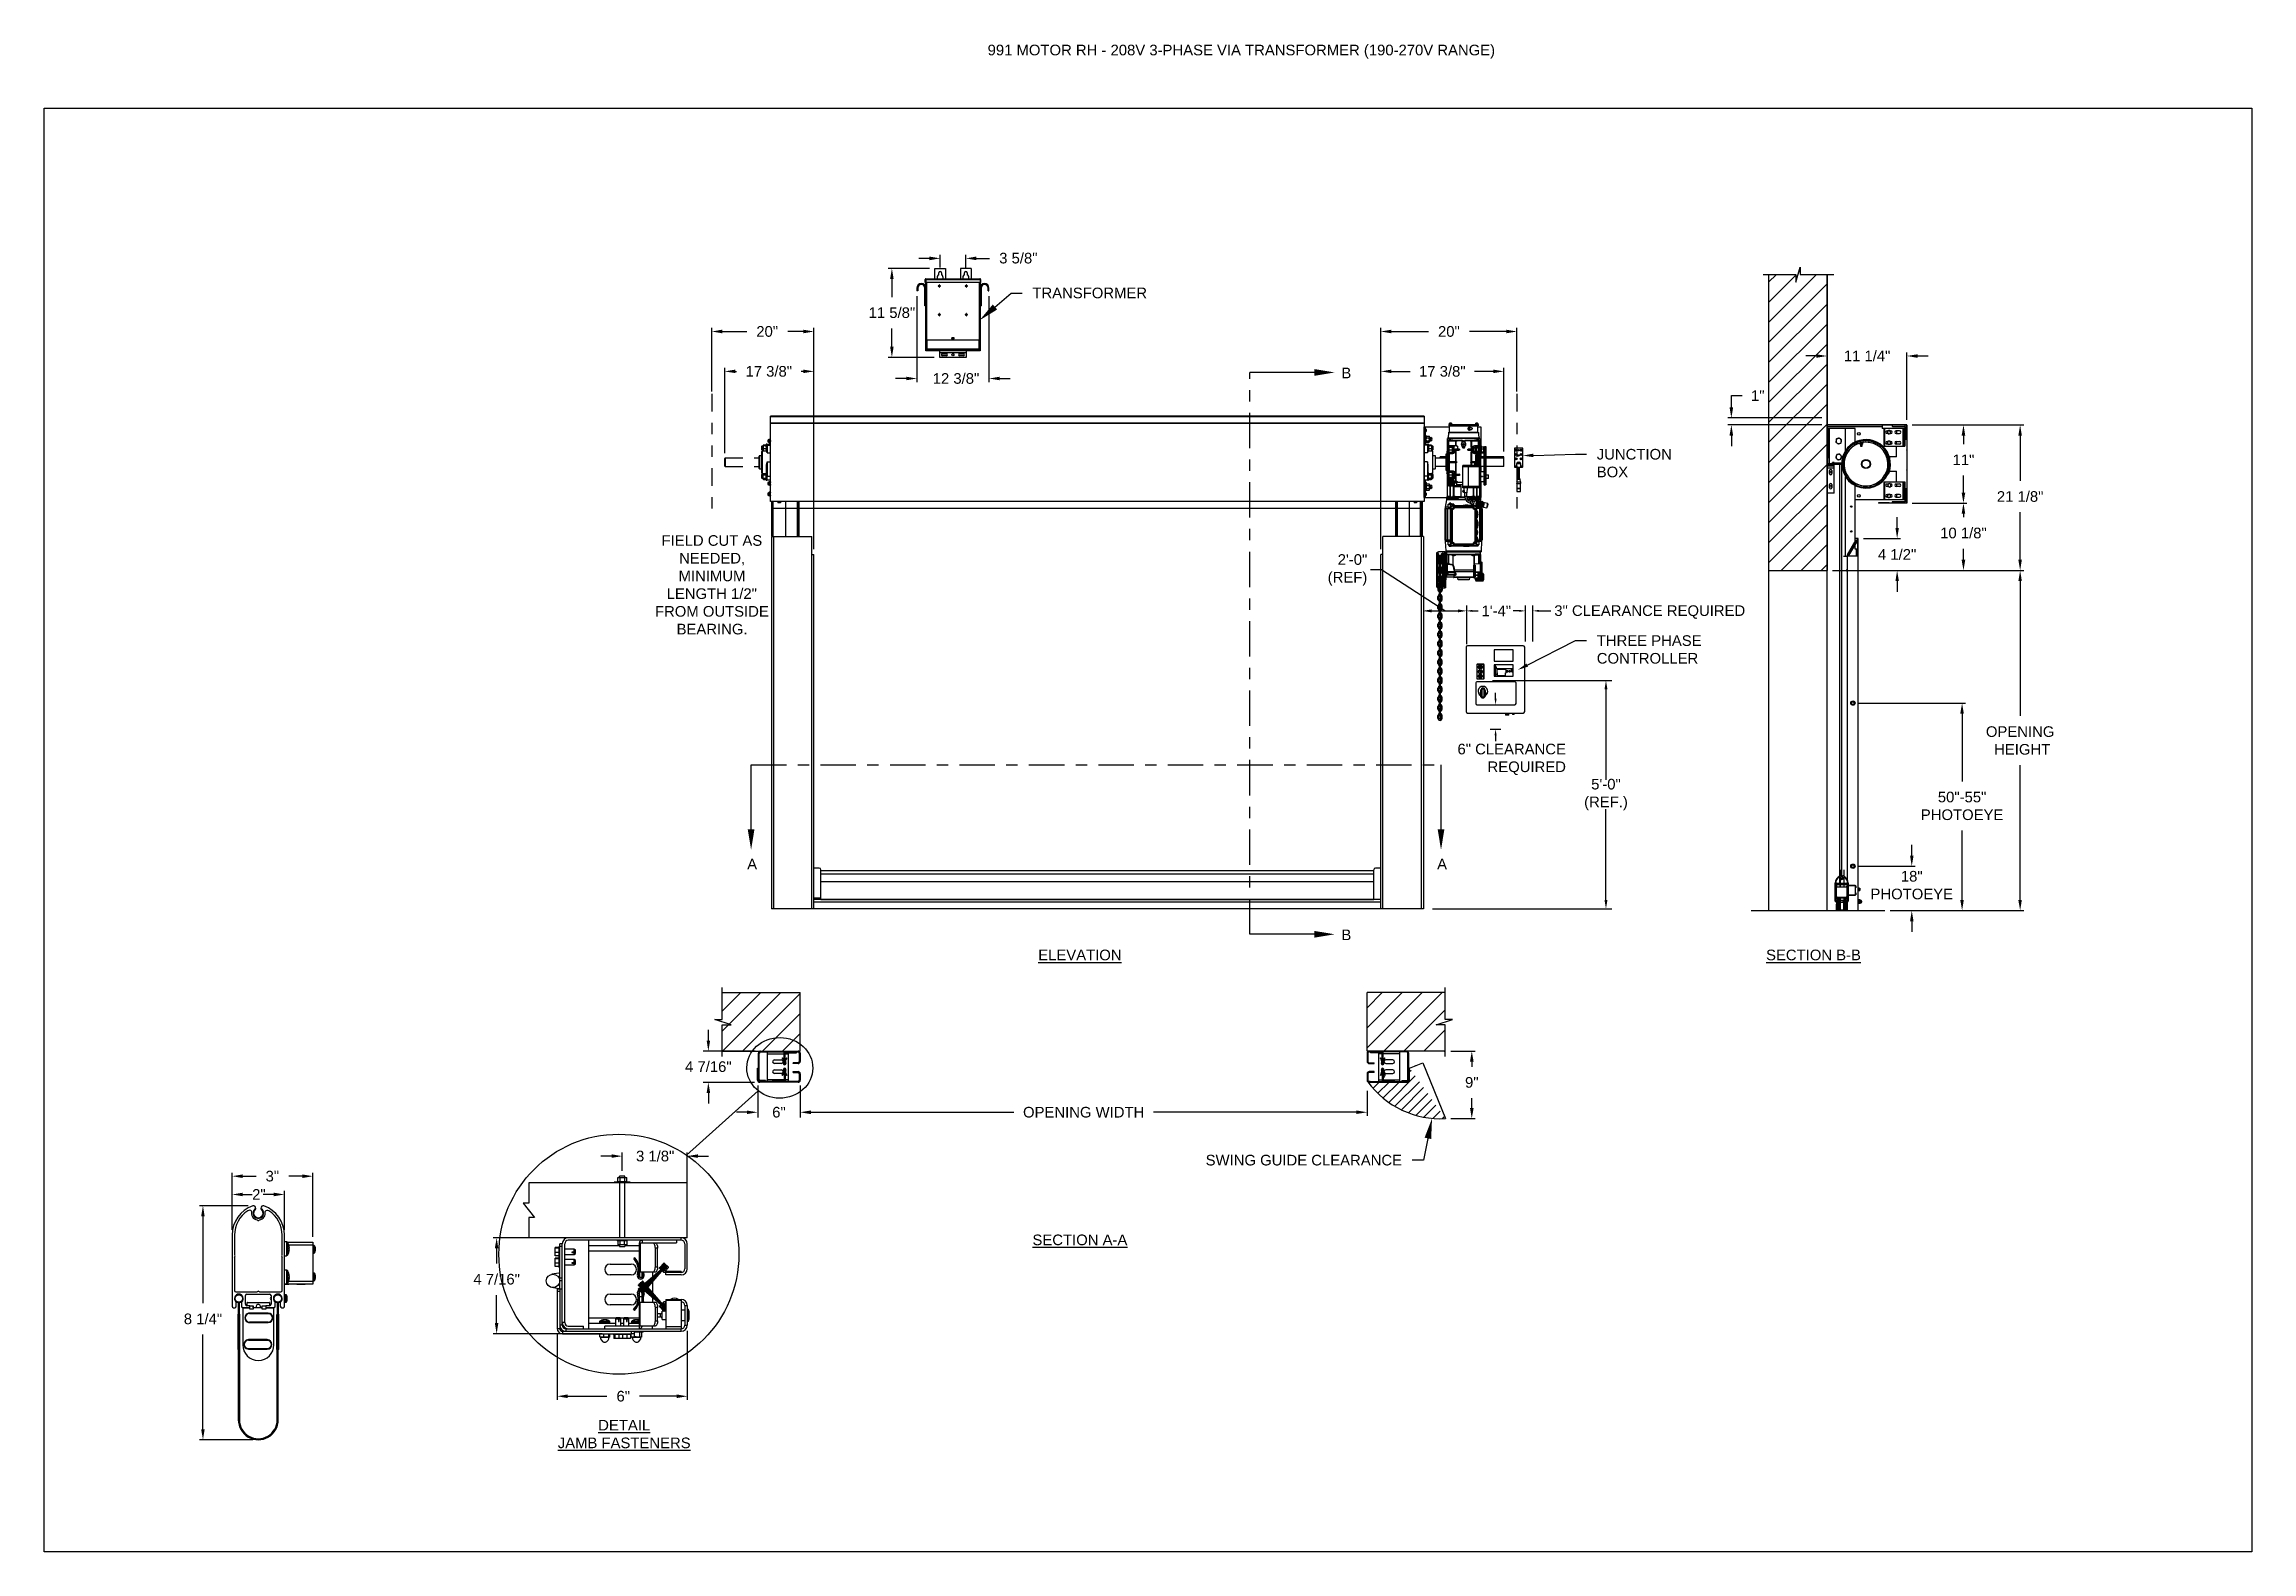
# Model space of a CAD drawing. Header units: inches. Extents: x 170 to 312, y 215 to 248.
# Drawn here: x 218.92 to 238.39, y 214.76 to 228.06 of the extents above; entities that cross this region are included whole.
import ezdxf
from ezdxf import colors
from ezdxf.entities.mleader import LeaderData, LeaderLine
from ezdxf.math import Vec2, Vec3

# ---------------------------------------------------------------- set-up
doc = ezdxf.new("R2010")
doc.units = ezdxf.units.IN
doc.header["$LTSCALE"] = 0.25
doc.header["$MEASUREMENT"] = 0
doc.linetypes.add('CENTER', pattern=[2, 1.25, -0.25, 0.25, -0.25])
doc.linetypes.add('PHANTOM2', pattern=[1.25, 0.625, -0.125, 0.125, -0.125, 0.125, -0.125])
for name, color, linetype in [('208V 1-PHASE 60HZ VIA TRANSFORMER (190-207 RANGE)', 4, 'Continuous'), ('ANNOTATIONS', 1, 'Continuous'), ('DETAILS', 4, 'Continuous'), ('HIDDEN', 6, 'PHANTOM2'), ('MOTOR LH', 7, 'Continuous'), ('SECTION CUTS', 6, 'CENTER'), ('STANDARD MOTOR RH', 7, 'Continuous')]:
    doc.layers.add(name, color=color, linetype=linetype)
doc.styles.add('ARIAL', font='arial.ttf', dxfattribs={"height": 0.09375})
doc.styles.add('ROMANS', font='Romans', dxfattribs={"height": 0.09375})
doc.styles.get("Standard").update_dxf_attribs({"font": 'romans.shx'})
doc.dimstyles.get("Standard").update_dxf_attribs({"dimscale": 60, "dimtxt": 0.0833, "dimasz": 0.0833, "dimexe": 0.0833, "dimexo": 0.04, "dimgap": 0.09, "dimtad": 0, "dimtih": 1, "dimtoh": 1, "dimdec": 4, "dimzin": 1, "dimdsep": 46, "dimlunit": 4, "dimtxsty": 'Standard', "dimcen": 0.09, "dimclrt": 150, "dimadec": 4, "dimazin": 2, "dimtfac": 1, "dimtdec": 0, "dimtofl": 0, "dimtmove": 0, "dimatfit": 3, "dimfxl": 1, "dimtolj": 1, "dimtzin": 0, "dimlwd": -1, "dimlwe": -1, "dimarcsym": 1})
doc.dimstyles.new('STANDARD$0', dxfattribs={"dimtxt": 0.09375, "dimasz": 0.09375, "dimexe": 0.03125, "dimexo": 0.046875, "dimgap": 0.09, "dimtad": 0, "dimtih": 1, "dimtoh": 1, "dimdec": 4, "dimzin": 0, "dimdsep": 46, "dimtxsty": 'ARIAL', "dimcen": 0.09, "dimadec": 0, "dimazin": 0, "dimtfac": 1, "dimtdec": 4, "dimtofl": 0, "dimtmove": 0, "dimatfit": 1, "dimfxl": 1, "dimtolj": 1, "dimtzin": 0, "dimarcsym": 0})
pattern_1 = [(45, (48.68674, 14.85813), (-0.08838835, 0.08838835), [])]
pattern_2 = [(45, (228.79024, 207.31898), (-0.265165, 0.265165), []), (45, (228.96702, 207.31898), (-0.265165, 0.265165), [])]

msp = doc.modelspace()

# ---------------------------------------------------------------- texts
at = {"layer": 'ANNOTATIONS', "insert": (227.2359, 228.05267), "char_height": 0.09375, "width": 4.6220629, "attachment_point": 1, "line_spacing_factor": 0.86134, "style": 'ARIAL'}
msp.add_mtext('991 MOTOR RH - 208V 3-PHASE VIA TRANSFORMER (190-270V RANGE)', dxfattribs=at)
at = {"layer": 'ANNOTATIONS', "char_height": 0.09375, "style": 'ARIAL'}
for s, insert, width, attachment_point in [('\\pi0.09317;FIELD CUT AS \\P\\pi0.24799;NEEDED, \\P\\pi0.24348;MINIMUM \\P\\pi0.13806;LENGTH 1/2" \\P\\pi0.03513;FROM OUTSIDE \\P\\pi0.22583;BEARING.', (224.26723, 223.72642), 1.0565623, 1), ('{\\LELEVATION}', (228.04985, 220.07055), 3.0834986, 2), ('{\\LSECTION B-B}', (234.51948, 220.07055), 1.3823677, 2), ('{\\LSECTION A-A}', (228.04985, 217.55736), 1.3823677, 2), ('{\\LDETAIL\\PJAMB FASTENERS}', (224.03095, 215.92301), 1.3823677, 2)]:
    msp.add_mtext(s, dxfattribs=dict(at, insert=insert, width=width, attachment_point=attachment_point))
for s, insert, attachment_point in [('2\'-0"\\P(REF)', (230.58428, 223.4195), 6), ('1\'-4"', (231.59158, 223.05858), 4), ('3" CLEARANCE REQUIRED', (233.91736, 223.04797), 6), ('6" CLEARANCE\\PREQUIRED', (232.33617, 221.74892), 6), ('5\'-0"\\P(REF.)', (232.68937, 221.43803), 5), ('\\A1;2"', (220.80951, 217.91101), 5)]:
    msp.add_mtext(s, dxfattribs=dict(at, insert=insert, attachment_point=attachment_point))
at = {"layer": 'SECTION CUTS', "style": 'ARIAL'}
for s, p in [('B', (230.35609, 225.1101)), ('A', (225.11559, 220.77835)), ('A', (231.20016, 220.77835)), ('B', (230.35609, 220.15423))]:
    msp.add_text(s, height=0.09375, dxfattribs=at).set_placement(p)

# ---------------------------------------------------------------- blocks, each defined once
blk = doc.blocks.new('*D83')
at = {"layer": 'ANNOTATIONS', "color": 0, "lineweight": -2, "transparency": 16777216}
for p, q in [((225.208, 218.871), (225.208, 218.589)), ((225.583, 218.871), (225.583, 218.589)), ((225.114, 218.636), (225.02, 218.636)), ((225.677, 218.636), (225.77, 218.636))]:
    blk.add_line(p, q, dxfattribs=at)
at = {"layer": 'ANNOTATIONS', "color": 0, "transparency": 16777216}
for points in [[(225.114, 218.651), (225.114, 218.62), (225.208, 218.636)], [(225.677, 218.651), (225.677, 218.62), (225.583, 218.636)]]:
    blk.add_solid(points, dxfattribs=at)
at = {"layer": 'defpoints', "color": 0, "transparency": 16777216}
for p in [(225.208, 218.918), (225.583, 218.918), (225.583, 218.636)]:
    blk.add_point(p, dxfattribs=at)
at = {"layer": 'ANNOTATIONS', "color": 0, "transparency": 16777216, "insert": (225.396, 218.636), "char_height": 0.0938, "attachment_point": 5, "style": 'ARIAL'}
blk.add_mtext('\\A1;6"', dxfattribs=at)
blk = doc.blocks.new('*D84')
at = {"layer": 'ANNOTATIONS', "color": 0, "lineweight": -2, "transparency": 16777216}
for p, q in [((235.389, 224.699), (235.873, 224.699)), ((235.842, 224.605), (235.842, 224.528)), ((235.842, 224.102), (235.842, 224.254)), ((235.389, 224.009), (235.873, 224.009))]:
    blk.add_line(p, q, dxfattribs=at)
at = {"layer": 'ANNOTATIONS', "color": 0, "transparency": 16777216}
for points in [[(235.826, 224.605), (235.858, 224.605), (235.842, 224.699)], [(235.826, 224.102), (235.858, 224.102), (235.842, 224.009)]]:
    blk.add_solid(points, dxfattribs=at)
at = {"layer": 'defpoints', "color": 0, "transparency": 16777216}
for p in [(235.342, 224.699), (235.842, 224.699), (235.342, 224.009)]:
    blk.add_point(p, dxfattribs=at)
at = {"layer": 'ANNOTATIONS', "color": 0, "transparency": 16777216, "insert": (235.842, 224.391), "char_height": 0.0938, "attachment_point": 5, "style": 'ARIAL'}
blk.add_mtext('\\A1;11"', dxfattribs=at)
blk = doc.blocks.new('*D85')
at = {"layer": 'ANNOTATIONS', "color": 0, "lineweight": -2, "transparency": 16777216}
for p, q in [((234.545, 225.307), (234.451, 225.307)), ((234.639, 224.744), (234.639, 225.338)), ((235.343, 224.744), (235.343, 225.338)), ((235.437, 225.307), (235.531, 225.307))]:
    blk.add_line(p, q, dxfattribs=at)
at = {"layer": 'ANNOTATIONS', "color": 0, "transparency": 16777216}
for points in [[(234.545, 225.322), (234.545, 225.291), (234.639, 225.307)], [(235.437, 225.322), (235.437, 225.291), (235.343, 225.307)]]:
    blk.add_solid(points, dxfattribs=at)
at = {"layer": 'defpoints', "color": 0, "transparency": 16777216}
for p in [(234.639, 225.307), (234.639, 224.698), (235.343, 224.698)]:
    blk.add_point(p, dxfattribs=at)
at = {"layer": 'ANNOTATIONS', "color": 0, "transparency": 16777216, "insert": (234.992, 225.307), "char_height": 0.09375, "attachment_point": 5, "style": 'ARIAL'}
blk.add_mtext('\\A1;11 1/4"', dxfattribs=at)
blk = doc.blocks.new('*D81')
at = {"layer": 'ANNOTATIONS', "color": 0, "lineweight": -2, "transparency": 16777216}
for p, q in [((230.704, 223.604), (230.704, 225.202)), ((230.797, 225.171), (230.961, 225.171)), ((231.695, 225.171), (231.531, 225.171)), ((231.789, 224.464), (231.789, 225.202))]:
    blk.add_line(p, q, dxfattribs=at)
at = {"layer": 'ANNOTATIONS', "color": 0, "transparency": 16777216}
for points in [[(230.797, 225.187), (230.797, 225.156), (230.704, 225.171)], [(231.695, 225.187), (231.695, 225.156), (231.789, 225.171)]]:
    blk.add_solid(points, dxfattribs=at)
at = {"layer": 'defpoints', "color": 0, "transparency": 16777216}
for p in [(230.704, 225.171), (231.789, 224.417), (230.704, 223.557)]:
    blk.add_point(p, dxfattribs=at)
at = {"layer": 'ANNOTATIONS', "color": 0, "transparency": 16777216, "insert": (231.246, 225.171), "char_height": 0.09375, "attachment_point": 5, "style": 'ARIAL'}
blk.add_mtext('\\A1;17 3/8"', dxfattribs=at)
blk = doc.blocks.new('*D82')
at = {"layer": 'ANNOTATIONS', "color": 0, "lineweight": -2, "transparency": 16777216}
for p, q in [((230.704, 223.604), (230.704, 225.554)), ((230.797, 225.523), (231.123, 225.523)), ((231.81, 225.523), (231.485, 225.523)), ((231.904, 224.994), (231.904, 225.554))]:
    blk.add_line(p, q, dxfattribs=at)
at = {"layer": 'ANNOTATIONS', "color": 0, "transparency": 16777216}
for points in [[(230.797, 225.539), (230.797, 225.507), (230.704, 225.523)], [(231.81, 225.539), (231.81, 225.507), (231.904, 225.523)]]:
    blk.add_solid(points, dxfattribs=at)
at = {"layer": 'defpoints', "color": 0, "transparency": 16777216}
for p in [(230.704, 225.523), (231.904, 224.947), (230.704, 223.557)]:
    blk.add_point(p, dxfattribs=at)
at = {"layer": 'ANNOTATIONS', "color": 0, "transparency": 16777216, "insert": (231.304, 225.523), "char_height": 0.0938, "attachment_point": 5, "style": 'ARIAL'}
blk.add_mtext('\\A1;20"', dxfattribs=at)
blk = doc.blocks.new('*D79')
at = {"layer": 'ANNOTATIONS', "color": 0, "lineweight": -2, "transparency": 16777216}
for p, q in [((235.257, 223.791), (235.257, 223.885)), ((234.961, 223.698), (235.288, 223.698)), ((234.686, 223.415), (235.288, 223.415)), ((235.257, 223.321), (235.257, 223.228))]:
    blk.add_line(p, q, dxfattribs=at)
at = {"layer": 'ANNOTATIONS', "color": 0, "transparency": 16777216}
for points in [[(235.242, 223.791), (235.273, 223.791), (235.257, 223.698)], [(235.242, 223.321), (235.273, 223.321), (235.257, 223.415)]]:
    blk.add_solid(points, dxfattribs=at)
at = {"layer": 'defpoints', "color": 0, "transparency": 16777216}
for p in [(234.914, 223.698), (235.257, 223.698), (234.639, 223.415)]:
    blk.add_point(p, dxfattribs=at)
at = {"layer": 'ANNOTATIONS', "color": 0, "transparency": 16777216, "insert": (235.257, 223.556), "char_height": 0.0938, "attachment_point": 5, "style": 'ARIAL'}
blk.add_mtext('\\A1;4 1/2"', dxfattribs=at)
blk = doc.blocks.new('*D80')
at = {"layer": 'ANNOTATIONS', "color": 0, "lineweight": -2, "transparency": 16777216}
for p, q in [((235.389, 224.009), (235.873, 224.009)), ((235.842, 223.915), (235.842, 223.884)), ((235.842, 223.509), (235.842, 223.607)), ((234.686, 223.415), (235.873, 223.415))]:
    blk.add_line(p, q, dxfattribs=at)
at = {"layer": 'ANNOTATIONS', "color": 0, "transparency": 16777216}
for points in [[(235.826, 223.915), (235.858, 223.915), (235.842, 224.009)], [(235.826, 223.509), (235.858, 223.509), (235.842, 223.415)]]:
    blk.add_solid(points, dxfattribs=at)
at = {"layer": 'defpoints', "color": 0, "transparency": 16777216}
for p in [(235.342, 224.009), (234.639, 223.415), (235.842, 223.415)]:
    blk.add_point(p, dxfattribs=at)
at = {"layer": 'ANNOTATIONS', "color": 0, "transparency": 16777216, "insert": (235.842, 223.745), "char_height": 0.09375, "attachment_point": 5, "style": 'ARIAL'}
blk.add_mtext('\\A1;10 1/8"', dxfattribs=at)
blk = doc.blocks.new('*D74')
at = {"layer": 'ANNOTATIONS', "color": 0, "lineweight": -2, "transparency": 16777216}
for p, q in [((235.386, 220.9), (235.386, 220.994)), ((234.914, 220.806), (235.417, 220.806)), ((235.196, 220.415), (235.417, 220.415)), ((235.386, 220.321), (235.386, 220.228))]:
    blk.add_line(p, q, dxfattribs=at)
at = {"layer": 'ANNOTATIONS', "color": 0, "transparency": 16777216}
for points in [[(235.371, 220.9), (235.402, 220.9), (235.386, 220.806)], [(235.371, 220.321), (235.402, 220.321), (235.386, 220.415)]]:
    blk.add_solid(points, dxfattribs=at)
at = {"layer": 'defpoints', "color": 0, "transparency": 16777216}
for p in [(234.867, 220.806), (235.386, 220.806), (235.149, 220.415)]:
    blk.add_point(p, dxfattribs=at)
at = {"layer": 'ANNOTATIONS', "color": 0, "transparency": 16777216, "insert": (235.386, 220.639), "char_height": 0.0938, "attachment_point": 5, "style": 'ARIAL'}
blk.add_mtext('\\A1;18"\\PPHOTOEYE', dxfattribs=at)
blk = doc.blocks.new('*D75')
at = {"layer": 'ANNOTATIONS', "color": 0, "lineweight": -2, "transparency": 16777216}
for p, q in [((234.914, 222.246), (235.861, 222.246)), ((235.83, 222.152), (235.83, 221.554)), ((235.83, 220.509), (235.83, 221.121)), ((235.196, 220.415), (235.861, 220.415))]:
    blk.add_line(p, q, dxfattribs=at)
at = {"layer": 'ANNOTATIONS', "color": 0, "transparency": 16777216}
for points in [[(235.814, 222.152), (235.845, 222.152), (235.83, 222.246)], [(235.814, 220.509), (235.845, 220.509), (235.83, 220.415)]]:
    blk.add_solid(points, dxfattribs=at)
at = {"layer": 'defpoints', "color": 0, "transparency": 16777216}
for p in [(234.867, 222.246), (235.83, 222.246), (235.149, 220.415)]:
    blk.add_point(p, dxfattribs=at)
at = {"layer": 'ANNOTATIONS', "color": 0, "transparency": 16777216, "insert": (235.83, 221.338), "char_height": 0.09375, "attachment_point": 5, "style": 'ARIAL'}
blk.add_mtext('\\A1;50"-55"\\PPHOTOEYE', dxfattribs=at)
blk = doc.blocks.new('*D76')
at = {"layer": 'ANNOTATIONS', "color": 0, "lineweight": -2, "transparency": 16777216}
for p, q in [((224.773, 219.269), (224.773, 219.363)), ((225.186, 219.175), (224.726, 219.175)), ((225.179, 218.9), (224.726, 218.9)), ((224.773, 218.807), (224.773, 218.713))]:
    blk.add_line(p, q, dxfattribs=at)
at = {"layer": 'ANNOTATIONS', "color": 0, "transparency": 16777216}
for points in [[(224.758, 219.269), (224.789, 219.269), (224.773, 219.175)], [(224.758, 218.807), (224.789, 218.807), (224.773, 218.9)]]:
    blk.add_solid(points, dxfattribs=at)
at = {"layer": 'defpoints', "color": 0, "transparency": 16777216}
for p in [(225.233, 219.175), (224.773, 218.9), (225.226, 218.9)]:
    blk.add_point(p, dxfattribs=at)
at = {"layer": 'ANNOTATIONS', "color": 0, "transparency": 16777216, "insert": (224.773, 219.038), "char_height": 0.09375, "attachment_point": 5, "style": 'ARIAL'}
blk.add_mtext('\\A1;4 7/16"', dxfattribs=at)
blk = doc.blocks.new('*D77')
at = {"layer": 'ANNOTATIONS', "color": 0, "lineweight": -2, "transparency": 16777216}
for p, q in [((220.716, 217.812), (220.284, 217.812)), ((220.316, 217.718), (220.316, 216.952)), ((220.316, 215.84), (220.316, 216.675)), ((220.757, 215.747), (220.284, 215.747))]:
    blk.add_line(p, q, dxfattribs=at)
at = {"layer": 'ANNOTATIONS', "color": 0, "transparency": 16777216}
for points in [[(220.3, 217.718), (220.331, 217.718), (220.316, 217.812)], [(220.3, 215.84), (220.331, 215.84), (220.316, 215.747)]]:
    blk.add_solid(points, dxfattribs=at)
at = {"layer": 'defpoints', "color": 0, "transparency": 16777216}
for p in [(220.763, 217.812), (220.316, 215.747), (220.804, 215.747)]:
    blk.add_point(p, dxfattribs=at)
at = {"layer": 'ANNOTATIONS', "color": 0, "transparency": 16777216, "insert": (220.316, 216.813), "char_height": 0.0938, "attachment_point": 5, "style": 'ARIAL'}
blk.add_mtext('\\A1;8 1/4"', dxfattribs=at)
blk = doc.blocks.new('*D78')
at = {"layer": 'ANNOTATIONS', "color": 0, "lineweight": -2, "transparency": 16777216}
for p, q in [((220.574, 217.599), (220.574, 218.103)), ((220.667, 218.072), (220.784, 218.072)), ((221.191, 218.072), (221.072, 218.072)), ((221.285, 217.537), (221.285, 218.103))]:
    blk.add_line(p, q, dxfattribs=at)
at = {"layer": 'ANNOTATIONS', "color": 0, "transparency": 16777216}
for points in [[(220.667, 218.088), (220.667, 218.056), (220.574, 218.072)], [(221.191, 218.088), (221.191, 218.056), (221.285, 218.072)]]:
    blk.add_solid(points, dxfattribs=at)
at = {"layer": 'defpoints', "color": 0, "transparency": 16777216}
for p in [(220.574, 218.072), (220.574, 217.552), (221.285, 217.49)]:
    blk.add_point(p, dxfattribs=at)
at = {"layer": 'ANNOTATIONS', "color": 0, "transparency": 16777216, "insert": (220.928, 218.072), "char_height": 0.0938, "attachment_point": 5, "style": 'ARIAL'}
blk.add_mtext('\\A1;3"', dxfattribs=at)
blk = doc.blocks.new('*D64')
at = {"layer": 'ANNOTATIONS', "color": 0, "lineweight": -2, "transparency": 16777216}
for p, q in [((223.843, 217.529), (222.875, 217.529)), ((222.906, 217.435), (222.906, 217.301)), ((222.906, 216.776), (222.906, 217.024)), ((223.837, 216.682), (222.875, 216.682))]:
    blk.add_line(p, q, dxfattribs=at)
at = {"layer": 'ANNOTATIONS', "color": 0, "transparency": 16777216}
for points in [[(222.89, 217.435), (222.921, 217.435), (222.906, 217.529)], [(222.89, 216.776), (222.921, 216.776), (222.906, 216.682)]]:
    blk.add_solid(points, dxfattribs=at)
at = {"layer": 'defpoints', "color": 0, "transparency": 16777216}
for p in [(223.89, 217.529), (222.906, 216.682), (223.883, 216.682)]:
    blk.add_point(p, dxfattribs=at)
at = {"layer": 'ANNOTATIONS', "color": 0, "transparency": 16777216, "insert": (222.906, 217.163), "char_height": 0.09375, "attachment_point": 5, "style": 'ARIAL'}
blk.add_mtext('\\A1;4 7/16"', dxfattribs=at)
blk = doc.blocks.new('*D65')
at = {"layer": 'ANNOTATIONS', "color": 0, "lineweight": -2, "transparency": 16777216}
for p, q in [((224.013, 218.12), (224.013, 218.281)), ((224.587, 217.899), (224.587, 218.281)), ((223.92, 218.249), (223.826, 218.249)), ((224.681, 218.249), (224.775, 218.249))]:
    blk.add_line(p, q, dxfattribs=at)
at = {"layer": 'ANNOTATIONS', "color": 0, "transparency": 16777216}
for points in [[(223.92, 218.265), (223.92, 218.234), (224.013, 218.249)], [(224.681, 218.265), (224.681, 218.234), (224.587, 218.249)]]:
    blk.add_solid(points, dxfattribs=at)
at = {"layer": 'defpoints', "color": 0, "transparency": 16777216}
for p in [(224.013, 218.073), (224.587, 218.249), (224.587, 217.852)]:
    blk.add_point(p, dxfattribs=at)
at = {"layer": 'ANNOTATIONS', "color": 0, "transparency": 16777216, "insert": (224.304, 218.249), "char_height": 0.0938, "attachment_point": 5, "style": 'ARIAL'}
blk.add_mtext('\\A1;3 1/8"', dxfattribs=at)
blk = doc.blocks.new('*D66')
at = {"layer": 'ANNOTATIONS', "color": 0, "lineweight": -2, "transparency": 16777216}
for p, q in [((235.389, 224.699), (236.373, 224.699)), ((236.342, 224.605), (236.342, 224.205)), ((236.342, 223.509), (236.342, 223.928)), ((234.686, 223.415), (236.373, 223.415))]:
    blk.add_line(p, q, dxfattribs=at)
at = {"layer": 'ANNOTATIONS', "color": 0, "transparency": 16777216}
for points in [[(236.326, 224.605), (236.357, 224.605), (236.342, 224.699)], [(236.326, 223.509), (236.357, 223.509), (236.342, 223.415)]]:
    blk.add_solid(points, dxfattribs=at)
at = {"layer": 'defpoints', "color": 0, "transparency": 16777216}
for p in [(235.342, 224.699), (236.342, 224.699), (234.639, 223.415)]:
    blk.add_point(p, dxfattribs=at)
at = {"layer": 'ANNOTATIONS', "color": 0, "transparency": 16777216, "insert": (236.342, 224.067), "char_height": 0.09375, "attachment_point": 5, "style": 'ARIAL'}
blk.add_mtext('\\A1;21 1/8"', dxfattribs=at)
blk = doc.blocks.new('*D67')
at = {"layer": 'ANNOTATIONS', "color": 0, "lineweight": -2, "transparency": 16777216}
for p, q in [((233.795, 224.854), (233.795, 224.957)), ((233.795, 224.957), (233.889, 224.957)), ((234.593, 224.76), (233.764, 224.76)), ((234.593, 224.699), (233.764, 224.699)), ((233.795, 224.605), (233.795, 224.512))]:
    blk.add_line(p, q, dxfattribs=at)
at = {"layer": 'ANNOTATIONS', "color": 0, "transparency": 16777216}
for points in [[(233.779, 224.854), (233.811, 224.854), (233.795, 224.76)], [(233.779, 224.605), (233.811, 224.605), (233.795, 224.699)]]:
    blk.add_solid(points, dxfattribs=at)
at = {"layer": 'defpoints', "color": 0, "transparency": 16777216}
for p in [(233.795, 224.699), (234.64, 224.76), (234.64, 224.699)]:
    blk.add_point(p, dxfattribs=at)
at = {"layer": 'ANNOTATIONS', "color": 0, "transparency": 16777216, "insert": (234.028, 224.957), "char_height": 0.0938, "attachment_point": 5, "style": 'ARIAL'}
blk.add_mtext('\\A1;1"', dxfattribs=at)
blk = doc.blocks.new('*D68')
at = {"layer": 'ANNOTATIONS', "color": 0, "lineweight": -2, "transparency": 16777216}
for p, q in [((224.917, 224.451), (224.917, 225.202)), ((225.011, 225.171), (225.021, 225.171)), ((225.61, 225.171), (225.591, 225.171)), ((225.704, 223.604), (225.704, 225.202))]:
    blk.add_line(p, q, dxfattribs=at)
at = {"layer": 'ANNOTATIONS', "color": 0, "transparency": 16777216}
for points in [[(225.011, 225.187), (225.011, 225.156), (224.917, 225.171)], [(225.61, 225.187), (225.61, 225.156), (225.704, 225.171)]]:
    blk.add_solid(points, dxfattribs=at)
at = {"layer": 'defpoints', "color": 0, "transparency": 16777216}
for p in [(224.917, 225.171), (224.917, 224.404), (225.704, 223.557)]:
    blk.add_point(p, dxfattribs=at)
at = {"layer": 'ANNOTATIONS', "color": 0, "transparency": 16777216, "insert": (225.306, 225.171), "char_height": 0.09375, "attachment_point": 5, "style": 'ARIAL'}
blk.add_mtext('\\A1;17 3/8"', dxfattribs=at)
blk = doc.blocks.new('*D69')
at = {"layer": 'ANNOTATIONS', "color": 0, "lineweight": -2, "transparency": 16777216}
for p, q in [((224.803, 224.994), (224.803, 225.554)), ((224.896, 225.523), (225.111, 225.523)), ((225.61, 225.523), (225.473, 225.523)), ((225.704, 223.604), (225.704, 225.554))]:
    blk.add_line(p, q, dxfattribs=at)
at = {"layer": 'ANNOTATIONS', "color": 0, "transparency": 16777216}
for points in [[(224.896, 225.539), (224.896, 225.507), (224.803, 225.523)], [(225.61, 225.539), (225.61, 225.507), (225.704, 225.523)]]:
    blk.add_solid(points, dxfattribs=at)
at = {"layer": 'defpoints', "color": 0, "transparency": 16777216}
for p in [(224.803, 225.523), (224.803, 224.947), (225.704, 223.557)]:
    blk.add_point(p, dxfattribs=at)
at = {"layer": 'ANNOTATIONS', "color": 0, "transparency": 16777216, "insert": (225.292, 225.523), "char_height": 0.0938, "attachment_point": 5, "style": 'ARIAL'}
blk.add_mtext('\\A1;20"', dxfattribs=at)
blk = doc.blocks.new('*D70')
at = {"layer": 'ANNOTATIONS', "color": 0, "linetype": 'ByBlock', "lineweight": -2, "transparency": 16777216}
for p, q in [((231.321, 219.175), (231.537, 219.175)), ((231.506, 219.082), (231.506, 219.037)), ((231.506, 218.674), (231.506, 218.761)), ((231.321, 218.58), (231.537, 218.58))]:
    blk.add_line(p, q, dxfattribs=at)
at = {"layer": 'ANNOTATIONS', "color": 0, "transparency": 16777216}
for points in [[(231.49, 219.082), (231.522, 219.082), (231.506, 219.175)], [(231.49, 218.674), (231.522, 218.674), (231.506, 218.58)]]:
    blk.add_solid(points, dxfattribs=at)
at = {"layer": 'defpoints', "color": 0, "transparency": 16777216}
for p in [(231.274, 219.175), (231.506, 219.175), (231.274, 218.58)]:
    blk.add_point(p, dxfattribs=at)
at = {"layer": 'ANNOTATIONS', "color": 0, "transparency": 16777216, "insert": (231.506, 218.899), "char_height": 0.0938, "attachment_point": 5, "style": 'ARIAL'}
blk.add_mtext('\\A1;9"', dxfattribs=at)
blk = doc.blocks.new('*D71')
at = {"layer": 'ANNOTATIONS', "color": 0, "lineweight": -2, "transparency": 16777216}
for p, q in [((224.587, 216.709), (224.587, 216.1)), ((223.44, 216.681), (223.44, 216.1)), ((223.533, 216.131), (223.879, 216.131)), ((224.493, 216.131), (224.167, 216.131))]:
    blk.add_line(p, q, dxfattribs=at)
at = {"layer": 'ANNOTATIONS', "color": 0, "transparency": 16777216}
for points in [[(223.533, 216.147), (223.533, 216.115), (223.44, 216.131)], [(224.493, 216.147), (224.493, 216.115), (224.587, 216.131)]]:
    blk.add_solid(points, dxfattribs=at)
at = {"layer": 'defpoints', "color": 0, "transparency": 16777216}
for p in [(223.44, 216.728), (224.587, 216.756), (224.587, 216.131)]:
    blk.add_point(p, dxfattribs=at)
at = {"layer": 'ANNOTATIONS', "color": 0, "transparency": 16777216, "insert": (224.023, 216.131), "char_height": 0.0938, "attachment_point": 5, "style": 'ARIAL'}
blk.add_mtext('\\A1;6"', dxfattribs=at)
blk = doc.blocks.new('*D72')
at = {"layer": 'ANNOTATIONS', "color": 0, "lineweight": -2, "transparency": 16777216}
for p, q in [((225.583, 218.825), (225.583, 218.605)), ((230.583, 218.825), (230.583, 218.605)), ((225.677, 218.636), (227.466, 218.636)), ((230.489, 218.636), (228.699, 218.636))]:
    blk.add_line(p, q, dxfattribs=at)
at = {"layer": 'ANNOTATIONS', "color": 0, "transparency": 16777216}
for points in [[(225.677, 218.652), (225.677, 218.621), (225.583, 218.636)], [(230.489, 218.652), (230.489, 218.621), (230.583, 218.636)]]:
    blk.add_solid(points, dxfattribs=at)
at = {"layer": 'defpoints', "color": 0, "transparency": 16777216}
for p in [(225.583, 218.871), (230.583, 218.871), (230.583, 218.636)]:
    blk.add_point(p, dxfattribs=at)
at = {"layer": 'ANNOTATIONS', "color": 0, "transparency": 16777216, "insert": (228.083, 218.636), "char_height": 0.09375, "attachment_point": 5, "style": 'ARIAL'}
blk.add_mtext('\\A1;OPENING WIDTH', dxfattribs=at)
blk = doc.blocks.new('*D73')
at = {"layer": 'ANNOTATIONS', "color": 0, "lineweight": -2, "transparency": 16777216}
for p, q in [((234.732, 223.415), (236.373, 223.415)), ((236.342, 223.321), (236.342, 222.133)), ((236.342, 220.509), (236.342, 221.698)), ((235.243, 220.415), (236.373, 220.415))]:
    blk.add_line(p, q, dxfattribs=at)
at = {"layer": 'ANNOTATIONS', "color": 0, "transparency": 16777216}
for points in [[(236.326, 223.321), (236.357, 223.321), (236.342, 223.415)], [(236.326, 220.509), (236.357, 220.509), (236.342, 220.415)]]:
    blk.add_solid(points, dxfattribs=at)
at = {"layer": 'defpoints', "color": 0, "transparency": 16777216}
for p in [(234.686, 223.415), (236.342, 223.415), (235.196, 220.415)]:
    blk.add_point(p, dxfattribs=at)
at = {"layer": 'ANNOTATIONS', "color": 0, "transparency": 16777216, "insert": (236.342, 221.915), "char_height": 0.09375, "attachment_point": 5, "style": 'ARIAL'}
blk.add_mtext('\\A1;OPENING\\P HEIGHT', dxfattribs=at)
blk = doc.blocks.new('*D61')
at = {"layer": 'ANNOTATIONS', "color": 0, "lineweight": -2, "transparency": 16777216}
for p, q in [((226.723, 226.08), (226.36, 226.08)), ((226.392, 225.986), (226.392, 225.826)), ((226.392, 225.389), (226.392, 225.549)), ((226.766, 225.295), (226.36, 225.295))]:
    blk.add_line(p, q, dxfattribs=at)
at = {"layer": 'ANNOTATIONS', "color": 0, "transparency": 16777216}
for points in [[(226.376, 225.986), (226.407, 225.986), (226.392, 226.08)], [(226.376, 225.389), (226.407, 225.389), (226.392, 225.295)]]:
    blk.add_solid(points, dxfattribs=at)
at = {"layer": 'defpoints', "color": 0, "transparency": 16777216}
for p in [(226.77, 226.08), (226.392, 225.295), (226.813, 225.295)]:
    blk.add_point(p, dxfattribs=at)
at = {"layer": 'ANNOTATIONS', "color": 0, "transparency": 16777216, "insert": (226.392, 225.736), "char_height": 0.09375, "attachment_point": 2, "style": 'ARIAL'}
blk.add_mtext('\\A1;11 5/8"', dxfattribs=at)
blk = doc.blocks.new('*D62')
at = {"layer": 'ANNOTATIONS', "color": 0, "lineweight": -2, "transparency": 16777216}
for p, q in [((226.723, 226.168), (226.63, 226.168)), ((226.817, 226.088), (226.817, 226.199)), ((227.044, 226.088), (227.044, 226.199)), ((227.137, 226.168), (227.254, 226.168))]:
    blk.add_line(p, q, dxfattribs=at)
at = {"layer": 'ANNOTATIONS', "color": 0, "transparency": 16777216}
for points in [[(226.723, 226.184), (226.723, 226.152), (226.817, 226.168)], [(227.137, 226.184), (227.137, 226.152), (227.044, 226.168)]]:
    blk.add_solid(points, dxfattribs=at)
at = {"layer": 'defpoints', "color": 0, "transparency": 16777216}
for p in [(227.044, 226.168), (226.817, 226.041), (227.044, 226.041)]:
    blk.add_point(p, dxfattribs=at)
at = {"layer": 'ANNOTATIONS', "color": 0, "transparency": 16777216, "insert": (227.507, 226.217), "char_height": 0.0938, "attachment_point": 2, "style": 'ARIAL'}
blk.add_mtext('\\A1;3 5/8"', dxfattribs=at)
blk = doc.blocks.new('*D63')
at = {"layer": 'ANNOTATIONS', "color": 0, "lineweight": -2, "transparency": 16777216}
for p, q in [((226.613, 225.836), (226.613, 225.077)), ((227.248, 225.836), (227.248, 225.077)), ((226.519, 225.108), (226.425, 225.108)), ((227.342, 225.108), (227.436, 225.108))]:
    blk.add_line(p, q, dxfattribs=at)
at = {"layer": 'ANNOTATIONS', "color": 0, "transparency": 16777216}
for points in [[(226.519, 225.124), (226.519, 225.093), (226.613, 225.108)], [(227.342, 225.124), (227.342, 225.093), (227.248, 225.108)]]:
    blk.add_solid(points, dxfattribs=at)
at = {"layer": 'defpoints', "color": 0, "transparency": 16777216}
for p in [(226.613, 225.883), (227.248, 225.883), (227.248, 225.108)]:
    blk.add_point(p, dxfattribs=at)
at = {"layer": 'ANNOTATIONS', "color": 0, "transparency": 16777216, "insert": (226.957, 225.108), "char_height": 0.09375, "attachment_point": 5, "style": 'ARIAL'}
blk.add_mtext('\\A1;12 3/8"', dxfattribs=at)

# ---------------------------------------------------------------- dimensions: what is measured, and where the dimension line sits
at = {"layer": 'ANNOTATIONS'}
for base, p1, p2, text, picture, middle in [((226.39173, 225.2951), (226.77024, 226.07971), (226.81321, 225.2951), '11 5/8"', '*D61', (226.39173, 225.68741)), ((233.79489, 224.69909), (234.64034, 224.76011), (234.64021, 224.69909), '1"', '*D67', (234.0281, 224.95692)), ((236.34175, 224.69909), (234.63874, 223.41511), (235.34186, 224.69909), '21 1/8"', '*D66', (236.34175, 224.06652)), ((235.84196, 224.69909), (235.34186, 224.00864), (235.34186, 224.69909), '11"', '*D84', (235.84196, 224.3912)), ((235.84196, 223.41511), (235.34186, 224.00864), (234.63874, 223.41511), '10 1/8"', '*D80', (235.84196, 223.74521)), ((235.25724, 223.69761), (234.63874, 223.41511), (234.91374, 223.69761), '4 1/2"', '*D79', (235.25724, 223.55636)), ((235.82961, 222.24559), (235.149, 220.41511), (234.86686, 222.24559), '50"-55"\\PPHOTOEYE', '*D75', (235.82961, 221.33766)), ((235.38621, 220.80627), (235.149, 220.41511), (234.86686, 220.80627), '18"\\PPHOTOEYE', '*D74', (235.38621, 220.63871)), ((220.31554, 215.74668), (220.76319, 217.81209), (220.80424, 215.74668), '8 1/4"', '*D77', (220.31554, 216.81345)), ((222.9058, 216.68181), (223.89037, 217.52912), (223.88347, 216.68181), '4 7/16"', '*D64', (222.9058, 217.16264))]:
    dim = msp.add_linear_dim(base=base, p1=p1, p2=p2, angle=90, text=text, dimstyle='STANDARD$0', dxfattribs=at)
    dim.commit()
    dim.dimension.update_dxf_attribs({"geometry": picture, "text_midpoint": middle, "dimtype": 160})
for base, p1, p2, text, picture, middle in [((227.04368, 226.168), (226.81712, 226.04065), (227.04368, 226.04065), '3 5/8"', '*D62', (227.5075, 226.168)), ((227.24814, 225.10834), (226.61267, 225.88253), (227.24814, 225.88253), '12 3/8"', '*D63', (226.95658, 225.10834)), ((224.80269, 225.52292), (225.70373, 223.55733), (224.80269, 224.94706), '20"', '*D69', (225.29206, 225.52292)), ((230.70373, 225.52292), (231.90367, 224.94706), (230.70373, 223.55733), '20"', '*D82', (231.3037, 225.52292)), ((224.91744, 225.17124), (225.70373, 223.55733), (224.91744, 224.40411), '17 3/8"', '*D68', (225.30575, 225.17124)), ((230.70373, 225.17124), (231.78892, 224.4167), (230.70373, 223.55733), '17 3/8"', '*D81', (231.24633, 225.17124)), ((234.63874, 225.30656), (235.34334, 224.69761), (234.63874, 224.69761), '11 1/4"', '*D85', (234.99237, 225.30656)), ((224.58702, 218.24927), (224.01336, 218.0734), (224.58702, 217.8518), '3 1/8"', '*D65', (224.30423, 218.24927)), ((220.57374, 218.07198), (221.28474, 217.49013), (220.57374, 217.55244), '3"', '*D78', (220.92823, 218.07198)), ((224.58699, 216.13095), (223.43971, 216.72756), (224.58699, 216.75605), '6"', '*D71', (224.02313, 216.13095))]:
    dim = msp.add_linear_dim(base=base, p1=p1, p2=p2, text=text, dimstyle='STANDARD$0', dxfattribs=at)
    dim.commit()
    dim.dimension.update_dxf_attribs({"geometry": picture, "text_midpoint": middle, "dimtype": 160})
dim = msp.add_linear_dim(base=(236.34175, 223.41511), p1=(235.19587, 220.41511), p2=(234.68561, 223.41511), angle=90, text='OPENING\\P HEIGHT', dimstyle='STANDARD$0', dxfattribs=at)
dim.commit()
dim.dimension.update_dxf_attribs({"geometry": '*D73', "text_midpoint": (236.34175, 221.91511)})
for base, p1, p2, text, override, picture, middle in [((224.77329, 218.90047), (225.2331, 219.17547), (225.22566, 218.90047), '4 7/16"', {"dimexe": 0.046875, "dimgap": 0.0625, "dimlunit": 4, "dimcen": 0.089844, "dimfxl": 0.18, "dimfrac": 2}, '*D76', (224.77329, 219.03797)), ((231.50612, 219.17547), (231.2741, 218.57984), (231.2741, 219.17547), '9"', {"dimarcsym": 1}, '*D70', (231.50612, 218.89925))]:
    dim = msp.add_linear_dim(base=base, p1=p1, p2=p2, angle=90, text=text, dimstyle='STANDARD$0', override=override, dxfattribs=at)
    dim.commit()
    dim.dimension.update_dxf_attribs({"geometry": picture, "text_midpoint": middle, "dimtype": 160})
dim = msp.add_linear_dim(base=(225.58278, 218.63574), p1=(225.20778, 218.91835), p2=(225.58278, 218.91835), text='6"', dimstyle='STANDARD$0', override={"dimexe": 0.046875, "dimgap": 0.0625, "dimlunit": 4, "dimcen": 0.089844, "dimfxl": 0.18, "dimfrac": 2}, dxfattribs=at)
dim.commit()
dim.dimension.update_dxf_attribs({"geometry": '*D83', "text_midpoint": (225.39575, 218.63574), "dimtype": 160})
dim = msp.add_linear_dim(base=(230.58278, 218.63628), p1=(225.58278, 218.87147), p2=(230.58278, 218.87147), text='OPENING WIDTH', dimstyle='STANDARD$0', dxfattribs=at)
dim.commit()
dim.dimension.update_dxf_attribs({"geometry": '*D72', "text_midpoint": (228.08278, 218.63628)})

# ---------------------------------------------------------------- hatches: boundary and pattern name
at = {"layer": 'STANDARD MOTOR RH'}
h = msp.add_hatch(dxfattribs=at)
h.set_pattern_fill('ANSI31', color=256, style=0)
h.set_pattern_definition([(45, (49.89432, 14.50444), (-0.08838835, 0.08838835), [])])
edge = h.paths.add_edge_path()
edge.add_line((234.12311, 226.02602), (234.12311, 223.41511))
edge.add_line((234.12311, 223.41511), (234.63874, 223.41511))
edge.add_line((234.63874, 226.02602), (234.63874, 223.41511))
edge = h.paths.add_edge_path()
edge.add_line((234.07673, 226.02602), (234.36383, 226.02602))
edge.add_line((234.36383, 226.02602), (234.36383, 225.95732))
edge.add_line((234.36383, 225.95732), (234.40224, 226.09068))
edge.add_line((234.40224, 226.09068), (234.40224, 226.02602))
edge.add_line((234.40224, 226.02602), (234.69743, 226.02602))
h = msp.add_hatch(dxfattribs=at)
h.set_pattern_fill('ANSI32', color=256, style=0)
h.set_pattern_definition(pattern_2)
edge = h.paths.add_edge_path(flags=0)
edge.add_line((234.64046, 224.75851), (234.64046, 224.70543))
edge.add_line((234.64046, 224.70543), (234.64193, 224.70543))
edge.add_line((234.64193, 224.70543), (234.64193, 224.75851))
edge.add_arc((234.64034, 224.75851), 0.0016, 0, 180)
edge.add_line((234.63874, 224.75851), (234.63874, 224.69909))
edge.add_arc((234.64021, 224.69909), 0.00147, 180, 270)
edge.add_line((234.64021, 224.69761), (235.34186, 224.69761))
edge.add_line((235.34186, 224.69761), (235.34186, 224.01011))
edge.add_line((235.34186, 224.01011), (235.09346, 224.01011))
edge.add_arc((235.09346, 224.01024), 0.000123, 90, 270, ccw=False)
edge.add_line((235.09346, 224.01036), (235.18561, 224.01036))
edge.add_line((235.18561, 224.01036), (235.18561, 224.01183))
edge.add_line((235.18561, 224.01183), (235.09346, 224.01183))
edge.add_arc((235.09346, 224.01024), 0.0016, 90, 270)
edge.add_line((235.09346, 224.00864), (235.34186, 224.00864))
edge.add_arc((235.34186, 224.01011), 0.00147, 270, 360)
edge.add_line((235.34334, 224.01011), (235.34334, 224.69761))
edge.add_arc((235.34186, 224.69761), 0.00147, 0, 90)
edge.add_line((235.34186, 224.69909), (234.64021, 224.69909))
edge.add_line((234.64021, 224.69909), (234.64021, 224.75851))
edge.add_arc((234.64034, 224.75851), 0.000123, 0, 180, ccw=False)
h = msp.add_hatch(dxfattribs=at)
h.set_pattern_fill('ANSI32', color=256, style=0)
h.set_pattern_definition(pattern_2)
edge = h.paths.add_edge_path(flags=0)
edge.add_arc((234.98249, 224.35386), 0.20703, 0, 360)
edge = h.paths.add_edge_path(flags=0)
edge.add_arc((234.98249, 224.35386), 0.19531, 0, 360)
h = msp.add_hatch(dxfattribs=at)
h.set_pattern_fill('ANSI32', color=256, style=0)
h.set_pattern_definition(pattern_2)
edge = h.paths.add_edge_path(flags=0)
edge.add_line((234.63874, 224.40855), (234.63874, 224.34605))
edge.add_line((234.63874, 224.34605), (234.70124, 224.34605))
edge.add_line((234.70124, 224.34605), (234.70124, 224.34996))
edge.add_arc((234.69733, 224.34996), 0.00391, 0, 90)
edge.add_line((234.69733, 224.35386), (234.65046, 224.35386))
edge.add_arc((234.65046, 224.35777), 0.00391, 180, 270, ccw=False)
edge.add_line((234.64655, 224.35777), (234.64655, 224.40464))
edge.add_arc((234.64264, 224.40464), 0.00391, 0, 90)
edge.add_line((234.64264, 224.40855), (234.63874, 224.40855))
h = msp.add_hatch(dxfattribs=at)
h.set_pattern_fill('ANSI38', color=256, style=0)
h.set_pattern_definition([(45, (228.79024, 207.31898), (-0.08838835, 0.08838835), []), (135, (228.79024, 207.31898), (-0.265165, 0.08838835), [0.3125, -0.1875])])
edge = h.paths.add_edge_path(flags=0)
edge.add_arc((234.68999, 224.36511), 0.000313, 90, 180, ccw=False)
edge.add_line((234.68999, 224.36543), (234.69811, 224.36543))
edge.add_arc((234.69811, 224.36511), 0.000313, 0, 90, ccw=False)
edge.add_line((234.69843, 224.36511), (234.69843, 224.36386))
edge.add_arc((234.69874, 224.36386), 0.000313, 180, 270)
edge.add_line((234.69874, 224.36355), (234.70093, 224.36355))
edge.add_arc((234.70093, 224.36386), 0.000313, 270, 360)
edge.add_line((234.70124, 224.36386), (234.70124, 224.36793))
edge.add_arc((234.70093, 224.36793), 0.000313, 0, 90)
edge.add_line((234.70093, 224.36824), (234.68718, 224.36824))
edge.add_arc((234.68718, 224.36793), 0.000313, 90, 180)
edge.add_line((234.68686, 224.36793), (234.68686, 224.35699))
edge.add_arc((234.68655, 224.35699), 0.000313, 270, 360, ccw=False)
edge.add_line((234.68655, 224.35668), (234.64843, 224.35668))
edge.add_arc((234.64843, 224.35636), 0.000313, 90, 180)
edge.add_line((234.64811, 224.35636), (234.64811, 224.35418))
edge.add_arc((234.64843, 224.35418), 0.000313, 180, 270)
edge.add_line((234.64843, 224.35386), (234.70093, 224.35386))
edge.add_arc((234.70093, 224.35418), 0.000313, 270, 360)
edge.add_line((234.70124, 224.35418), (234.70124, 224.35824))
edge.add_arc((234.70093, 224.35824), 0.000313, 0, 90)
edge.add_line((234.70093, 224.35855), (234.69874, 224.35855))
edge.add_arc((234.69874, 224.35824), 0.000313, 90, 180)
edge.add_line((234.69843, 224.35824), (234.69843, 224.35699))
edge.add_arc((234.69811, 224.35699), 0.000313, 270, 360, ccw=False)
edge.add_line((234.69811, 224.35668), (234.68999, 224.35668))
edge.add_arc((234.68999, 224.35699), 0.000313, 180, 270, ccw=False)
edge.add_line((234.68968, 224.35699), (234.68968, 224.36511))
h = msp.add_hatch(dxfattribs=at)
h.set_pattern_fill('ANSI31', color=256, style=0)
h.set_pattern_definition([(45, (228.79024, 207.31898), (-0.08838835, 0.08838835), [])])
edge = h.paths.add_edge_path(flags=0)
edge.add_line((234.7657, 224.36068), (234.68968, 224.36084))
edge.add_line((234.68968, 224.36084), (234.68968, 224.36122))
edge.add_line((234.68968, 224.36122), (234.7657, 224.36106))
edge.add_line((234.7657, 224.36106), (234.7657, 224.36106))
edge.add_line((234.7657, 224.36106), (234.68968, 224.36123))
edge.add_line((234.68968, 224.36123), (234.68968, 224.36142))
edge.add_line((234.68968, 224.36142), (234.7657, 224.36139))
edge.add_line((234.7657, 224.36139), (234.7657, 224.3614))
edge.add_line((234.7657, 224.3614), (234.68968, 224.36143))
edge.add_line((234.68968, 224.36143), (234.68968, 224.36165))
edge.add_line((234.68968, 224.36165), (234.76571, 224.36179))
edge.add_line((234.76571, 224.36179), (234.76571, 224.3618))
edge.add_line((234.76571, 224.3618), (234.68968, 224.36166))
edge.add_line((234.68968, 224.36166), (234.68968, 224.36192))
edge.add_line((234.68968, 224.36192), (234.76571, 224.36227))
edge.add_line((234.76571, 224.36227), (234.76571, 224.36227))
edge.add_line((234.76571, 224.36227), (234.68968, 224.36192))
edge.add_line((234.68968, 224.36192), (234.68969, 224.36536))
edge.add_line((234.68969, 224.36536), (234.70321, 224.3637))
edge.add_line((234.70321, 224.3637), (234.70344, 224.36557))
edge.add_line((234.70344, 224.36557), (234.68852, 224.36739))
edge.add_arc((234.68844, 224.36677), 0.000625, 83.033785, 179.876559)
edge.add_line((234.68781, 224.36677), (234.68779, 224.35568))
edge.add_arc((234.68842, 224.35568), 0.000625, 179.876559, 276.719332)
edge.add_line((234.68849, 224.35506), (234.70342, 224.35682))
edge.add_line((234.70342, 224.35682), (234.7032, 224.35868))
edge.add_line((234.7032, 224.35868), (234.68967, 224.35708))
edge.add_line((234.68967, 224.35708), (234.68968, 224.36018))
edge.add_line((234.68968, 224.36018), (234.7657, 224.35983))
edge.add_line((234.7657, 224.35983), (234.7657, 224.35984))
edge.add_line((234.7657, 224.35984), (234.68968, 224.36018))
edge.add_line((234.68968, 224.36018), (234.68968, 224.36038))
edge.add_line((234.68968, 224.36038), (234.7657, 224.36022))
edge.add_line((234.7657, 224.36022), (234.7657, 224.36022))
edge.add_line((234.7657, 224.36022), (234.68968, 224.36039))
edge.add_line((234.68968, 224.36039), (234.68968, 224.36084))
edge.add_line((234.68968, 224.36084), (234.7657, 224.36067))
edge.add_line((234.7657, 224.36067), (234.7657, 224.36068))
h = msp.add_hatch(dxfattribs=at)
h.set_pattern_fill('ANSI37', color=256, style=0)
h.set_pattern_definition([(45, (228.79024, 211.81898), (-0.0883883, 0.0883883), []), (135, (228.79024, 211.81898), (-0.0883883, -0.0883883), [])])
edge = h.paths.add_edge_path(flags=0)
edge.add_line((234.81315, 220.47351), (234.81211, 220.47531))
edge.add_line((234.81211, 220.47531), (234.81211, 220.50656))
edge.add_arc((234.81085, 220.51571), 0.00923, 277.816449, 622.183551)
edge.add_line((234.8096, 220.50656), (234.8096, 220.47531))
edge.add_line((234.8096, 220.47531), (234.80856, 220.47351))
edge.add_arc((234.80962, 220.4729), 0.00123, 150, 180)
edge.add_line((234.80839, 220.4729), (234.80839, 220.39695))
edge.add_line((234.80839, 220.39695), (234.80962, 220.39695))
edge.add_line((234.80962, 220.39695), (234.80962, 220.4729))
edge.add_line((234.80962, 220.4729), (234.81066, 220.4747))
edge.add_arc((234.8096, 220.47531), 0.00123, 330, 360)
edge.add_line((234.81083, 220.47531), (234.81083, 220.50656))
edge.add_arc((234.8096, 220.50656), 0.00123, 0, 82.183551)
edge.add_arc((234.81085, 220.51571), 0.008, -82.183551, 262.183551, ccw=False)
edge.add_arc((234.81211, 220.50656), 0.00123, 97.816449, 180)
edge.add_line((234.81088, 220.50656), (234.81088, 220.47531))
edge.add_arc((234.81211, 220.47531), 0.00123, 180, 210)
edge.add_line((234.81104, 220.4747), (234.81208, 220.4729))
edge.add_line((234.81208, 220.4729), (234.81208, 220.39695))
edge.add_line((234.81208, 220.39695), (234.81331, 220.39695))
edge.add_line((234.81331, 220.39695), (234.81331, 220.4729))
edge.add_arc((234.81208, 220.4729), 0.00123, 0, 30)
h = msp.add_hatch(dxfattribs=at)
h.set_pattern_fill('ANSI31', color=256, style=0)
h.set_pattern_definition(pattern_1)
h.paths.add_polyline_path([(225.58278, 219.6911), (224.89528, 219.6911), (224.89528, 219.4539), (224.83118, 219.4539), (224.97325, 219.40699), (224.89528, 219.40699), (224.89528, 219.17547), (225.58278, 219.17547), (225.58278, 219.33797)])
h = msp.add_hatch(dxfattribs=at)
h.set_pattern_fill('ANSI31', color=256, style=0)
h.set_pattern_definition(pattern_1)
h.paths.add_polyline_path([(231.33439, 219.4539), (231.27028, 219.4539), (231.27028, 219.6911), (230.58278, 219.6911), (230.58278, 219.17547), (230.60096, 219.17547), (231.27028, 219.17547), (231.27028, 219.40699), (231.19232, 219.40699)])
h = msp.add_hatch(dxfattribs=at)
h.set_pattern_fill('ANSI31', color=256, scale=0.5, style=0)
h.set_pattern_definition([(45, (219.03823, 216.26867), (-0.04419417, 0.04419417), [])])
edge = h.paths.add_edge_path()
edge.add_arc((231.2283, 219.36261), 0.7841, 215.558691, 273.348591)
edge.add_line((231.07407, 219.07271), (231.2741, 218.57984))
edge.add_line((230.95778, 219.02547), (231.07407, 219.07271))
edge.add_line((230.61115, 218.89996), (230.93727, 218.89996))
edge.add_arc((230.93727, 218.92047), 0.02051, 270, 360)
edge.add_line((230.95778, 218.92047), (230.95778, 219.02547))

# ---------------------------------------------------------------- linework, layer by layer
at = {"layer": '208V 1-PHASE 60HZ VIA TRANSFORMER (190-207 RANGE)'}
for p, q in [((226.77024, 226.07971), (226.86399, 226.07971)), ((226.77024, 225.98895), (226.77024, 226.07971)), ((226.86399, 226.07971), (226.86399, 225.98895)), ((227.09056, 226.07971), (226.99681, 226.07971)), ((226.99681, 226.07971), (226.99681, 225.98895)), ((227.09056, 226.07971), (227.09056, 225.98895)), ((226.62014, 225.90628), (226.61267, 225.90628)), ((226.61267, 225.90628), (226.61267, 225.88253)), ((226.62014, 225.88253), (226.61267, 225.88253)), ((226.62014, 225.90628), (226.62014, 225.88253)), ((226.68269, 225.74971), (226.68269, 225.90628)), ((226.68269, 225.90628), (226.69017, 225.90628)), ((226.68623, 225.98284), (226.68921, 225.98284)), ((226.68623, 225.95575), (226.68623, 225.98284)), ((226.68921, 225.95575), (226.68623, 225.95575)), ((226.68921, 225.98284), (226.68921, 225.95575)), ((226.68966, 225.98284), (227.17115, 225.98284)), ((226.68966, 225.98284), (226.68966, 225.95575)), ((227.17115, 225.95575), (226.68966, 225.95575)), ((226.69017, 225.98462), (226.69017, 225.98507)), ((226.69017, 225.35315), (226.69017, 225.95575)), ((226.69234, 225.98895), (227.16846, 225.98895)), ((226.69628, 225.95575), (226.69628, 225.4469)), ((226.80977, 225.92496), (226.80104, 225.92496)), ((226.80104, 225.92496), (226.80104, 225.92197)), ((226.80104, 225.92197), (226.80977, 225.92197)), ((226.8054, 226.02239), (226.8054, 226.04065)), ((226.80977, 225.93369), (226.80977, 225.92496)), ((226.81275, 225.93369), (226.80977, 225.93369)), ((226.80977, 225.92197), (226.80977, 225.91324)), ((226.80977, 225.91324), (226.81275, 225.91324)), ((226.81275, 225.92496), (226.81275, 225.93369)), ((226.82149, 225.92496), (226.81275, 225.92496)), ((226.81275, 225.91324), (226.81275, 225.92197)), ((226.81275, 225.92197), (226.82149, 225.92197)), ((226.82149, 225.92197), (226.82149, 225.92496)), ((226.82884, 226.04065), (226.82884, 226.02239)), ((227.03196, 226.02239), (227.03196, 226.04065)), ((227.04805, 225.92496), (227.03932, 225.92496)), ((227.03932, 225.92496), (227.03932, 225.92197)), ((227.03932, 225.92197), (227.04805, 225.92197)), ((227.05104, 225.93369), (227.04805, 225.93369)), ((227.04805, 225.93369), (227.04805, 225.92496)), ((227.04805, 225.92197), (227.04805, 225.91324)), ((227.04805, 225.91324), (227.05104, 225.91324)), ((227.05104, 225.92496), (227.05104, 225.93369)), ((227.05977, 225.92496), (227.05104, 225.92496)), ((227.05104, 225.92197), (227.05977, 225.92197)), ((227.05104, 225.91324), (227.05104, 225.92197)), ((227.0554, 226.04065), (227.0554, 226.02239)), ((227.05977, 225.92197), (227.05977, 225.92496)), ((227.16452, 225.4469), (227.16452, 225.95575)), ((227.17064, 225.98507), (227.17064, 225.98462)), ((227.17064, 225.95575), (227.17064, 225.35315)), ((227.17811, 225.90628), (227.17064, 225.90628)), ((227.17115, 225.98284), (227.17115, 225.95575)), ((227.17458, 225.98284), (227.17159, 225.98284)), ((227.17159, 225.98284), (227.17159, 225.95575)), ((227.17159, 225.95575), (227.17458, 225.95575)), ((227.17458, 225.98284), (227.17458, 225.95575)), ((227.17811, 225.90628), (227.17811, 225.74971)), ((227.24066, 225.90628), (227.24814, 225.90628)), ((227.24066, 225.88253), (227.24066, 225.90628)), ((227.24066, 225.88253), (227.24814, 225.88253)), ((227.24814, 225.88253), (227.24814, 225.90628)), ((226.69017, 225.74971), (226.68269, 225.74971)), ((226.80977, 225.67433), (226.80104, 225.67433)), ((226.80104, 225.67433), (226.80104, 225.67134)), ((226.80104, 225.67134), (226.80977, 225.67134)), ((226.81275, 225.68306), (226.80977, 225.68306)), ((226.80977, 225.68306), (226.80977, 225.67433)), ((226.80977, 225.67134), (226.80977, 225.66261)), ((226.80977, 225.66261), (226.81275, 225.66261)), ((226.81275, 225.67433), (226.81275, 225.68306)), ((226.82149, 225.67433), (226.81275, 225.67433)), ((226.81275, 225.66261), (226.81275, 225.67134)), ((226.81275, 225.67134), (226.82149, 225.67134)), ((226.82149, 225.67134), (226.82149, 225.67433)), ((227.04805, 225.67433), (227.03932, 225.67433)), ((227.03932, 225.67433), (227.03932, 225.67134)), ((227.03932, 225.67134), (227.04805, 225.67134)), ((227.04805, 225.68306), (227.04805, 225.67433)), ((227.05104, 225.68306), (227.04805, 225.68306)), ((227.04805, 225.67134), (227.04805, 225.66261)), ((227.04805, 225.66261), (227.05104, 225.66261)), ((227.05104, 225.67433), (227.05104, 225.68306)), ((227.05977, 225.67433), (227.05104, 225.67433)), ((227.05104, 225.66261), (227.05104, 225.67134)), ((227.05104, 225.67134), (227.05977, 225.67134)), ((227.05977, 225.67134), (227.05977, 225.67433)), ((227.17064, 225.74971), (227.17811, 225.74971)), ((226.93626, 225.46838), (226.92454, 225.46838)), ((227.17064, 225.4469), (226.69017, 225.4469)), ((226.69017, 225.36878), (226.69315, 225.36878)), ((227.17064, 225.35315), (226.69017, 225.35315)), ((226.69315, 225.4469), (226.69315, 225.35315)), ((226.69315, 225.4415), (226.69541, 225.4415)), ((226.69541, 225.4469), (226.69541, 225.36935)), ((226.69541, 225.36935), (227.16539, 225.36935)), ((226.69603, 225.36503), (226.69603, 225.36738)), ((226.69628, 225.35315), (226.69628, 225.36361)), ((226.69696, 225.36631), (226.69696, 225.36503)), ((226.6984, 225.36542), (226.6984, 225.36935)), ((226.6984, 225.36542), (227.1624, 225.36542)), ((226.69934, 225.4469), (226.69934, 225.36935)), ((226.70009, 225.3619), (226.70009, 225.36096)), ((226.70009, 225.3619), (227.16071, 225.3619)), ((226.70009, 225.36096), (227.16071, 225.36096)), ((226.72574, 225.36542), (226.72574, 225.3619)), ((226.78438, 225.36503), (226.72574, 225.36503)), ((226.76484, 225.36489), (226.76484, 225.3619)), ((226.76484, 225.36489), (226.87721, 225.36489)), ((226.78438, 225.36542), (226.78438, 225.36489)), ((226.81321, 225.2951), (226.81321, 225.35315)), ((227.04759, 225.33493), (226.81321, 225.33493)), ((227.04759, 225.33404), (226.81321, 225.33404)), ((227.04759, 225.2951), (226.81321, 225.2951)), ((226.82103, 225.36542), (226.82103, 225.3619)), ((226.83665, 225.32733), (226.87376, 225.32733)), ((226.87376, 225.30975), (226.83665, 225.30975)), ((226.85768, 225.36489), (226.85768, 225.36542)), ((227.00313, 225.36503), (226.85768, 225.36503)), ((226.87721, 225.3619), (226.87721, 225.36489)), ((226.92454, 225.45667), (226.93626, 225.45667)), ((226.98359, 225.36489), (226.98359, 225.3619)), ((226.98359, 225.36489), (227.09596, 225.36489)), ((226.98704, 225.32733), (227.02415, 225.32733)), ((227.02415, 225.30975), (226.98704, 225.30975)), ((227.00313, 225.36542), (227.00313, 225.36489)), ((227.03978, 225.36542), (227.03978, 225.3619)), ((227.04759, 225.35315), (227.04759, 225.2951)), ((227.07643, 225.36489), (227.07643, 225.36542)), ((227.13506, 225.36503), (227.07643, 225.36503)), ((227.09596, 225.3619), (227.09596, 225.36489)), ((227.13506, 225.3619), (227.13506, 225.36542)), ((227.13939, 225.36542), (227.13939, 225.3619)), ((227.13939, 225.36096), (227.13939, 225.35315)), ((227.16071, 225.3619), (227.16071, 225.36096)), ((227.16146, 225.36935), (227.16146, 225.4469)), ((227.1624, 225.36935), (227.1624, 225.36542)), ((227.16384, 225.36631), (227.16384, 225.36503)), ((227.16452, 225.36361), (227.16452, 225.35315)), ((227.16478, 225.36503), (227.16478, 225.36738)), ((227.16539, 225.36935), (227.16539, 225.4469)), ((227.16539, 225.4415), (227.16765, 225.4415)), ((227.16765, 225.35315), (227.16765, 225.4469)), ((227.16765, 225.36878), (227.17064, 225.36878))]:
    msp.add_line(p, q, dxfattribs=at)
for centre, radius in [((226.9304, 225.46253), 0.00586), ((226.9304, 225.31854), 0.00879)]:
    msp.add_circle(centre, radius, dxfattribs=at)
for centre, radius, start, end in [((226.81712, 226.04065), 0.01172, 0, 180), ((227.04368, 226.04065), 0.01172, 0, 180), ((226.65142, 225.90628), 0.03875, 0, 180), ((226.65142, 225.90628), 0.03128, 0, 180), ((226.81712, 225.99768), 0.02734, 115.376934, 198.621435), ((226.81712, 225.99768), 0.02734, 341.378539, 64.623033), ((227.04368, 225.99768), 0.02734, 115.376934, 198.621435), ((227.04368, 225.99768), 0.02734, 341.378539, 64.623033), ((227.20939, 225.90628), 0.03875, 0, 180), ((227.20939, 225.90628), 0.03127, 0, 180), ((226.92454, 225.46253), 0.00586, 90, 270), ((226.93626, 225.46253), 0.00586, 270, 90), ((226.70009, 225.36503), 0.00406, 180, 270), ((226.70009, 225.36503), 0.00313, 180, 270), ((226.83665, 225.31854), 0.00879, 90, 270), ((226.87376, 225.31854), 0.00879, 270, 90), ((226.98704, 225.31854), 0.00879, 90, 270), ((227.02415, 225.31854), 0.00879, 270, 90), ((227.16071, 225.36503), 0.00313, 270, 0), ((227.16071, 225.36503), 0.00406, 270, 0)]:
    msp.add_arc(centre, radius, start, end, dxfattribs=at)
for points, knots in [([(226.69234, 225.98895), (226.69154, 225.98895), (226.69074, 225.98879), (226.68926, 225.98818), (226.68858, 225.98773), (226.68745, 225.98659), (226.687, 225.98592), (226.68639, 225.98444), (226.68623, 225.98364), (226.68623, 225.98284)], [0, 0, 0, 0, 0.25, 0.25, 0.5, 0.5, 0.75, 0.75, 1, 1, 1, 1]), ([(226.69033, 225.98518), (226.69026, 225.98514), (226.68985, 225.98488), (226.68937, 225.98405), (226.68927, 225.98324), (226.68921, 225.98284)], [0, 0, 0, 0, 0.08916382, 0.54458513, 1, 1, 1, 1]), ([(226.68966, 225.98284), (226.68988, 225.98364), (226.6901, 225.98444), (226.69055, 225.98592), (226.69077, 225.98659), (226.69122, 225.98773), (226.69144, 225.98818), (226.69189, 225.98879), (226.69212, 225.98895), (226.69234, 225.98895)], [0, 0, 0, 0, 0.25, 0.25, 0.5, 0.5, 0.75, 0.75, 1, 1, 1, 1]), ([(227.16846, 225.98895), (227.16869, 225.98895), (227.16891, 225.98879), (227.16936, 225.98818), (227.16958, 225.98773), (227.17003, 225.98659), (227.17025, 225.98592), (227.1707, 225.98444), (227.17092, 225.98364), (227.17115, 225.98284)], [0, 0, 0, 0, 0.25, 0.25, 0.5, 0.5, 0.75, 0.75, 1, 1, 1, 1]), ([(227.17458, 225.98284), (227.17458, 225.98364), (227.17442, 225.98444), (227.1738, 225.98592), (227.17335, 225.98659), (227.17222, 225.98773), (227.17154, 225.98818), (227.17006, 225.98879), (227.16926, 225.98895), (227.16846, 225.98895)], [0, 0, 0, 0, 0.25, 0.25, 0.5, 0.5, 0.75, 0.75, 1, 1, 1, 1]), ([(227.17159, 225.98284), (227.17154, 225.98324), (227.17143, 225.98405), (227.17095, 225.98488), (227.17054, 225.98514), (227.17047, 225.98518)], [0, 0, 0, 0, 0.45541487, 0.91083618, 1, 1, 1, 1]), ([(226.69934, 225.36935), (226.69882, 225.36939), (226.69831, 225.36942), (226.69736, 225.3695), (226.69693, 225.36953), (226.6962, 225.36961), (226.69591, 225.36964), (226.69552, 225.36972), (226.69541, 225.36975), (226.69541, 225.36979)], [0, 0, 0, 0, 0.25, 0.25, 0.5, 0.5, 0.75, 0.75, 1, 1, 1, 1]), ([(226.69541, 225.36935), (226.69547, 225.36883), (226.69559, 225.3678), (226.6965, 225.36653), (226.69751, 225.36575), (226.69821, 225.36564), (226.6984, 225.36561)], [0, 0, 0, 0, 0.29622272, 0.59244447, 0.88866621, 1, 1, 1, 1]), ([(227.16539, 225.36979), (227.16539, 225.36975), (227.16529, 225.36972), (227.16489, 225.36964), (227.1646, 225.36961), (227.16388, 225.36953), (227.16344, 225.3695), (227.16249, 225.36942), (227.16198, 225.36939), (227.16146, 225.36935)], [0, 0, 0, 0, 0.25, 0.25, 0.5, 0.5, 0.75, 0.75, 1, 1, 1, 1]), ([(227.1624, 225.36561), (227.16259, 225.36564), (227.16329, 225.36575), (227.1643, 225.36653), (227.16521, 225.3678), (227.16533, 225.36883), (227.16539, 225.36935)], [0, 0, 0, 0, 0.11133379, 0.40755553, 0.70377728, 1, 1, 1, 1])]:
    msp.add_open_spline(points, degree=3, knots=knots, dxfattribs=at)
at = {"layer": 'ANNOTATIONS', "transparency": 16777216}
msp.add_line((234.68561, 223.41511), (236.373, 223.41511), dxfattribs=at)
at = {"layer": 'ANNOTATIONS'}
for p, q in [((231.15171, 223.05858), (231.38375, 223.05858)), ((231.46142, 222.7639), (231.46142, 223.10571)), ((231.51033, 223.05858), (231.56347, 223.05858)), ((231.92523, 223.05858), (231.87209, 223.05858)), ((231.97867, 222.78902), (231.97867, 223.10571)), ((232.04435, 222.78902), (232.04435, 223.10571)), ((232.09749, 223.05858), (232.20209, 223.05858)), ((231.68952, 222.44538), (232.74047, 222.44538)), ((232.68937, 222.36771), (232.68937, 221.56729)), ((231.66854, 222.22998), (231.7628, 222.22998)), ((231.71567, 222.28312), (231.71567, 222.33626)), ((231.66854, 222.01468), (231.7628, 222.01468)), ((231.71567, 221.96154), (231.71567, 221.9084)), ((232.68937, 220.50875), (232.68937, 221.30877)), ((231.15914, 220.43108), (232.74047, 220.43108)), ((220.57374, 217.59932), (220.57374, 217.94226)), ((220.66749, 217.91101), (220.74873, 217.91101)), ((220.94099, 217.91101), (220.84724, 217.91101)), ((221.03474, 217.59932), (221.03474, 217.94226))]:
    msp.add_line(p, q, dxfattribs=at)
for points in [[(231.15171, 223.04563), (231.15171, 223.07152), (231.07405, 223.05858)], [(231.38375, 223.04563), (231.38375, 223.07152), (231.46142, 223.05858)], [(231.51033, 223.06744), (231.51033, 223.04972), (231.45719, 223.05858)], [(231.92523, 223.06744), (231.92523, 223.04972), (231.97837, 223.05858)], [(232.09749, 223.06744), (232.09749, 223.04972), (232.04435, 223.05858)], [(232.67643, 222.36771), (232.70232, 222.36771), (232.68937, 222.44538)], [(231.70682, 222.28312), (231.72453, 222.28312), (231.71567, 222.22998)], [(231.70682, 221.96154), (231.72453, 221.96154), (231.71567, 222.01468)], [(232.67643, 220.50875), (232.70232, 220.50875), (232.68937, 220.43108)], [(220.66749, 217.92663), (220.66749, 217.89538), (220.57374, 217.91101)], [(220.94099, 217.92663), (220.94099, 217.89538), (221.03474, 217.91101)]]:
    msp.add_solid(points, dxfattribs=at)
at = {"layer": 'defpoints'}
msp.add_lwpolyline([(238.38533, 214.75854), (218.91545, 214.75854), (218.91545, 227.49365), (238.38533, 227.49365)], close=True, dxfattribs=at)
at = {"layer": 'DETAILS'}
for p, q in [((224.58017, 218.25879), (225.2124, 218.82589)), ((223.98993, 218.06104), (223.98993, 218.0734)), ((224.0368, 218.0734), (223.98993, 218.0734)), ((224.0368, 218.06104), (224.0368, 218.0734)), ((224.58702, 218.01417), (223.19074, 218.01417)), ((223.19074, 218.01417), (223.19074, 217.83422)), ((224.08336, 218.01979), (223.94336, 218.01979)), ((223.94336, 218.01417), (223.94336, 218.01979)), ((223.96836, 218.02542), (223.96836, 218.01979)), ((223.96836, 218.02542), (224.05836, 218.02542)), ((223.97363, 218.04211), (223.97363, 218.06104)), ((223.97363, 218.06104), (224.05309, 218.06104)), ((223.97373, 218.02542), (223.97373, 218.06104)), ((223.98993, 218.01417), (223.98993, 217.52912)), ((223.9959, 218.02542), (223.9959, 218.06104)), ((224.03554, 218.02542), (224.03554, 218.06104)), ((224.0368, 217.52912), (224.0368, 218.01417)), ((224.053, 218.02542), (224.053, 218.06104)), ((224.05309, 218.04211), (224.05309, 218.06104)), ((224.05836, 218.01979), (224.05836, 218.02542)), ((224.08336, 218.01417), (224.08336, 218.01979)), ((224.58702, 217.52912), (224.58702, 218.01417)), ((220.83786, 217.77209), (220.83297, 217.77763)), ((223.19074, 217.83422), (223.14078, 217.83422)), ((223.14078, 217.83422), (223.24069, 217.70907)), ((223.24069, 217.70907), (223.19074, 217.70907)), ((223.19074, 217.70907), (223.19074, 217.52912)), ((220.57374, 217.55244), (220.57374, 216.92464)), ((220.59374, 217.55244), (220.59374, 217.37928)), ((221.01474, 217.37928), (221.01474, 217.55244)), ((221.03474, 216.92464), (221.03474, 217.55244)), ((221.05294, 217.49364), (221.03474, 217.49364)), ((221.05294, 217.49364), (221.05294, 217.37064)), ((221.05995, 217.49013), (221.28474, 217.49013)), ((221.06008, 217.48995), (221.06008, 217.37433)), ((221.28474, 217.49013), (221.28474, 217.12104)), ((224.58702, 217.52912), (223.19074, 217.52912)), ((224.53339, 217.50681), (223.53796, 217.50681)), ((223.71871, 216.72643), (223.71871, 217.50681)), ((223.96836, 217.50681), (223.96836, 217.50118)), ((224.05836, 217.50118), (223.96836, 217.50118)), ((223.97363, 217.48449), (223.97363, 217.46556)), ((223.97373, 217.50118), (223.97373, 217.46556)), ((223.99119, 217.50118), (223.99119, 217.46556)), ((224.03082, 217.50118), (224.03082, 217.46556)), ((224.053, 217.50118), (224.053, 217.46556)), ((224.05309, 217.48449), (224.05309, 217.46556)), ((224.05836, 217.50118), (224.05836, 217.50681)), ((224.16514, 217.48337), (224.49327, 217.48337)), ((224.16514, 217.18045), (224.16514, 217.48337)), ((224.17456, 217.22556), (224.17456, 217.48337)), ((224.18858, 217.50681), (224.18858, 217.48337)), ((224.49327, 217.50681), (224.49327, 217.48337)), ((224.53339, 217.50681), (224.53339, 217.52912)), ((220.59374, 217.35928), (220.59374, 217.06464)), ((221.01474, 217.06464), (221.01474, 217.35928)), ((221.03474, 217.37064), (221.05294, 217.37064)), ((221.07211, 217.43907), (221.07797, 217.43956)), ((221.07797, 217.43914), (221.07213, 217.43868)), ((221.28474, 217.46513), (221.07271, 217.46513)), ((221.07793, 217.42473), (221.07797, 217.42473)), ((221.29559, 217.46089), (221.28474, 217.46089)), ((221.28474, 217.39339), (221.29559, 217.39339)), ((221.29559, 217.46089), (221.29559, 217.39339)), ((221.29863, 217.45933), (221.29863, 217.39496)), ((221.3086, 217.42115), (221.30552, 217.42154)), ((221.30621, 217.42478), (221.3086, 217.42465)), ((221.3086, 217.43313), (221.30817, 217.43308)), ((223.42077, 217.36904), (223.42077, 217.44349)), ((223.45639, 217.44349), (223.42077, 217.44349)), ((223.45639, 217.4369), (223.42077, 217.4369)), ((223.45639, 217.39968), (223.42077, 217.39968)), ((223.45639, 217.36904), (223.42077, 217.36904)), ((223.42077, 217.27529), (223.42077, 217.34974)), ((223.45639, 217.34974), (223.42077, 217.34974)), ((223.45639, 217.34315), (223.42077, 217.34315)), ((223.45639, 217.30593), (223.42077, 217.30593)), ((223.46202, 217.45126), (223.45639, 217.45126)), ((223.45639, 217.36126), (223.45639, 217.45126)), ((223.45639, 217.36126), (223.46202, 217.36126)), ((223.46202, 217.35751), (223.45639, 217.35751)), ((223.45639, 217.26751), (223.45639, 217.35751)), ((223.46202, 217.08661), (223.46202, 217.47658)), ((223.48433, 217.47658), (223.46202, 217.47658)), ((223.48433, 217.45314), (223.46202, 217.45314)), ((223.48433, 216.75774), (223.48433, 217.47549)), ((223.50664, 216.78043), (223.50664, 217.47549)), ((223.59112, 217.4297), (223.50664, 217.4297)), ((223.50664, 217.38283), (223.59112, 217.38283)), ((223.59112, 217.33595), (223.50664, 217.33595)), ((223.50664, 217.28908), (223.59112, 217.28908)), ((223.56983, 217.40238), (223.56983, 217.39858)), ((223.59112, 217.40238), (223.56983, 217.40238)), ((223.56983, 217.39858), (223.59112, 217.39858)), ((223.56983, 217.30863), (223.56983, 217.30483)), ((223.59112, 217.30863), (223.56983, 217.30863)), ((223.56983, 217.30483), (223.59112, 217.30483)), ((223.60264, 217.42305), (223.59112, 217.4297)), ((223.59112, 217.40238), (223.59112, 217.4297)), ((223.59112, 217.40238), (223.60264, 217.40348)), ((223.59112, 217.38283), (223.59112, 217.39858)), ((223.59112, 217.38283), (223.60264, 217.38948)), ((223.60264, 217.3293), (223.59112, 217.33595)), ((223.59112, 217.30863), (223.59112, 217.33595)), ((223.59112, 217.30863), (223.60264, 217.30973)), ((223.59112, 217.28908), (223.59112, 217.30483)), ((223.59112, 217.28908), (223.60264, 217.29573)), ((223.59146, 217.40241), (223.60264, 217.40241)), ((223.59146, 217.30866), (223.60264, 217.30866)), ((223.60264, 217.38948), (223.60264, 217.42305)), ((223.60264, 217.29573), (223.60264, 217.3293)), ((223.71871, 217.45993), (223.98993, 217.45993)), ((223.71871, 217.41306), (224.16514, 217.41306)), ((223.90621, 217.29587), (224.09371, 217.29587)), ((224.05309, 217.46556), (223.97363, 217.46556)), ((223.98993, 217.46556), (223.98993, 217.4532)), ((223.98993, 217.4532), (224.0368, 217.4532)), ((224.0368, 217.46556), (224.0368, 217.4532)), ((224.0368, 217.45993), (224.16514, 217.45993)), ((224.12358, 217.35271), (224.11503, 217.34469)), ((224.16514, 217.31949), (224.16477, 217.31949)), ((224.16477, 217.31949), (224.16477, 217.25838)), ((224.30577, 217.27243), (224.30577, 217.43649)), ((224.32607, 217.43649), (224.30577, 217.43649)), ((224.32607, 217.27243), (224.32607, 217.43649)), ((224.38126, 217.30543), (224.34083, 217.26499)), ((224.38126, 217.29217), (224.35409, 217.26499)), ((224.37866, 217.28782), (224.36138, 217.26433)), ((224.38092, 217.28615), (224.36364, 217.26266)), ((224.42104, 217.26831), (224.38392, 217.30543)), ((224.40778, 217.26831), (224.38392, 217.29217)), ((224.40211, 217.27), (224.38561, 217.2865)), ((224.4041, 217.27199), (224.3876, 217.28849)), ((224.56471, 217.47549), (224.56471, 217.25462)), ((224.58702, 217.25462), (224.58702, 217.47549)), ((221.05294, 217.24364), (221.03474, 217.24364)), ((221.03474, 217.12064), (221.05294, 217.12064)), ((221.07329, 217.11993), (221.03474, 217.11993)), ((221.07329, 217.11816), (221.03474, 217.11816)), ((221.05294, 217.24364), (221.05294, 217.12064)), ((221.28474, 217.12104), (221.05555, 217.12104)), ((221.06008, 217.23995), (221.06008, 217.12433)), ((221.07174, 217.14604), (221.28474, 217.14604)), ((221.07797, 217.17395), (221.07223, 217.17447)), ((221.07225, 217.17647), (221.07797, 217.17608)), ((221.07329, 217.12104), (221.07329, 217.11816)), ((221.07797, 217.19034), (221.07779, 217.19032)), ((221.07779, 217.17396), (221.07797, 217.17608)), ((221.1437, 217.12104), (221.1437, 217.11816)), ((221.21783, 217.11993), (221.1437, 217.11993)), ((221.21783, 217.11816), (221.1437, 217.11816)), ((221.21967, 217.12201), (221.21783, 217.11816)), ((221.21783, 217.11993), (221.21783, 217.11816)), ((221.29559, 217.21778), (221.28474, 217.21778)), ((221.28474, 217.15028), (221.29559, 217.15028)), ((221.29559, 217.21778), (221.29559, 217.15028)), ((221.29863, 217.21622), (221.29863, 217.15185)), ((221.3086, 217.17804), (221.30552, 217.17843)), ((221.30621, 217.18167), (221.3086, 217.18154)), ((221.3086, 217.19002), (221.30817, 217.18997)), ((223.45301, 217.21779), (223.3922, 217.20653)), ((223.45301, 217.07912), (223.3922, 217.09038)), ((223.45639, 217.27529), (223.42077, 217.27529)), ((223.46202, 217.21029), (223.45301, 217.21779)), ((223.45639, 217.26751), (223.46202, 217.26751)), ((223.48433, 217.17189), (223.46202, 217.17189)), ((223.48433, 217.14845), (223.46202, 217.14845)), ((224.09371, 217.20212), (223.90621, 217.20212)), ((224.15383, 217.07413), (224.36784, 217.25853)), ((224.15413, 217.11253), (224.1539, 217.1123)), ((224.17602, 217.09324), (224.1539, 217.1123)), ((224.36797, 217.25839), (224.15406, 217.0739)), ((224.15413, 217.11253), (224.17625, 217.09344)), ((224.15756, 217.0704), (224.3681, 217.25826)), ((224.15786, 217.11626), (224.15763, 217.11603)), ((224.17965, 217.09638), (224.15763, 217.11603)), ((224.36823, 217.25813), (224.15779, 217.07017)), ((224.15786, 217.11626), (224.17989, 217.09658)), ((224.16126, 217.0667), (224.36837, 217.258)), ((224.16155, 217.11995), (224.16133, 217.11973)), ((224.18325, 217.09948), (224.16133, 217.11973)), ((224.3685, 217.25786), (224.16148, 217.06648)), ((224.16155, 217.11995), (224.18348, 217.09968)), ((224.16477, 217.23693), (224.16477, 217.18072)), ((224.16494, 217.06302), (224.36863, 217.25773)), ((224.16522, 217.12362), (224.165, 217.1234)), ((224.18682, 217.10255), (224.165, 217.1234)), ((224.30263, 217.22556), (224.16514, 217.22556)), ((224.36876, 217.2576), (224.16516, 217.0628)), ((224.16522, 217.12362), (224.18705, 217.10275)), ((224.18435, 217.17868), (224.16815, 217.17868)), ((224.16859, 217.05937), (224.3689, 217.25746)), ((224.16888, 217.12728), (224.16866, 217.12706)), ((224.19036, 217.1056), (224.16866, 217.12706)), ((224.36903, 217.25733), (224.16882, 217.05914)), ((224.16888, 217.12728), (224.19059, 217.1058)), ((224.16996, 217.058), (224.36916, 217.2572)), ((224.37049, 217.25587), (224.17129, 217.05667)), ((224.17361, 217.13201), (224.17228, 217.13068)), ((224.19412, 217.10884), (224.17228, 217.13068)), ((224.17361, 217.13201), (224.19555, 217.11007)), ((224.17468, 217.05328), (224.37287, 217.25349)), ((224.17497, 217.13337), (224.17475, 217.13315)), ((224.19665, 217.11102), (224.17475, 217.13315)), ((224.37301, 217.25335), (224.17491, 217.05305)), ((224.17497, 217.13337), (224.19688, 217.11122)), ((224.17965, 217.09011), (224.17625, 217.09304)), ((224.17649, 217.09324), (224.17988, 217.09031)), ((224.17834, 217.04962), (224.37314, 217.25322)), ((224.17863, 217.13703), (224.17841, 217.13681)), ((224.20018, 217.11406), (224.17841, 217.13681)), ((224.37327, 217.25309), (224.17857, 217.0494)), ((224.17863, 217.13703), (224.2004, 217.11426)), ((224.18317, 217.09324), (224.17988, 217.09617)), ((224.18325, 217.08701), (224.17989, 217.08991)), ((224.18011, 217.09011), (224.18347, 217.08722)), ((224.18012, 217.09637), (224.18339, 217.09345)), ((224.18202, 217.04594), (224.3734, 217.25296)), ((224.18231, 217.14071), (224.18208, 217.14048)), ((224.2037, 217.1171), (224.18208, 217.14048)), ((224.37354, 217.25282), (224.18224, 217.04572)), ((224.18231, 217.14071), (224.20393, 217.1173)), ((224.18664, 217.09014), (224.18339, 217.09304)), ((224.18664, 217.09634), (224.18347, 217.09927)), ((224.18362, 217.09324), (224.18686, 217.09035)), ((224.18371, 217.09947), (224.18687, 217.09655)), ((224.18571, 217.04225), (224.37367, 217.25269)), ((224.18601, 217.14441), (224.18578, 217.14418)), ((224.20724, 217.12015), (224.18578, 217.14418)), ((224.3738, 217.25256), (224.18594, 217.04202)), ((224.18601, 217.14441), (224.20747, 217.12035)), ((224.19, 217.09324), (224.18686, 217.09614)), ((224.19009, 217.08707), (224.18687, 217.08994)), ((224.19009, 217.09942), (224.18704, 217.10234)), ((224.18709, 217.09634), (224.19022, 217.09345)), ((224.18709, 217.09015), (224.1903, 217.08727)), ((224.18726, 217.10254), (224.19031, 217.09962)), ((224.18858, 217.22556), (224.18858, 217.18141)), ((224.18896, 217.18173), (224.18896, 217.22556)), ((224.18944, 217.03852), (224.37393, 217.25243)), ((224.18973, 217.14813), (224.18951, 217.14791)), ((224.2108, 217.12322), (224.18951, 217.14791)), ((224.37407, 217.25229), (224.18967, 217.03829)), ((224.18973, 217.14813), (224.21103, 217.12342)), ((224.19333, 217.09017), (224.19022, 217.09304)), ((224.19333, 217.09632), (224.19031, 217.09922)), ((224.19044, 217.09324), (224.19355, 217.09037)), ((224.19053, 217.09941), (224.19355, 217.09653)), ((224.19352, 217.10248), (224.19057, 217.10539)), ((224.1908, 217.10559), (224.19374, 217.10268)), ((224.19655, 217.09325), (224.19355, 217.09612)), ((224.19664, 217.08711), (224.19355, 217.08996)), ((224.19664, 217.09938), (224.19373, 217.10227)), ((224.19376, 217.09632), (224.19676, 217.09345)), ((224.19376, 217.09017), (224.19685, 217.08731)), ((224.19395, 217.10247), (224.19686, 217.09959)), ((224.1972, 217.10576), (224.19433, 217.10863)), ((224.19575, 217.10986), (224.1986, 217.10701)), ((224.19975, 217.09018), (224.19676, 217.09304)), ((224.19976, 217.09631), (224.19685, 217.09918)), ((224.19967, 217.10797), (224.19686, 217.11081)), ((224.19698, 217.09325), (224.19996, 217.09039)), ((224.19707, 217.09938), (224.19997, 217.09651)), ((224.19709, 217.11101), (224.1999, 217.10817)), ((224.20025, 217.10271), (224.19741, 217.10556)), ((224.19881, 217.10681), (224.20163, 217.10399)), ((224.20267, 217.10495), (224.19988, 217.10776)), ((224.20285, 217.09325), (224.19996, 217.0961)), ((224.20098, 217.08902), (224.19997, 217.08998)), ((224.2001, 217.10797), (224.20289, 217.10515)), ((224.20018, 217.09631), (224.20306, 217.09345)), ((224.20018, 217.09018), (224.20118, 217.08922)), ((224.20309, 217.11102), (224.20038, 217.11385)), ((224.20328, 217.09968), (224.20046, 217.10251)), ((224.2006, 217.11404), (224.20331, 217.11122)), ((224.20183, 217.10378), (224.20464, 217.10098)), ((224.20565, 217.10194), (224.20287, 217.10474)), ((224.20404, 217.09207), (224.20306, 217.09304)), ((224.20309, 217.10494), (224.20586, 217.10214)), ((224.20327, 217.09325), (224.20424, 217.09228)), ((224.20597, 217.108), (224.20329, 217.11081)), ((224.2063, 217.09666), (224.20349, 217.09947)), ((224.20351, 217.11101), (224.20619, 217.1082)), ((224.2065, 217.11407), (224.2039, 217.11689)), ((224.20413, 217.11708), (224.20673, 217.11427)), ((224.20484, 217.10077), (224.20764, 217.09798)), ((224.20861, 217.08755), (224.20537, 217.09076)), ((224.20558, 217.09096), (224.20882, 217.08776)), ((224.20861, 217.09894), (224.20585, 217.10173)), ((224.20606, 217.10194), (224.20882, 217.09915)), ((224.20885, 217.105), (224.20617, 217.10779)), ((224.20639, 217.10799), (224.20906, 217.1052)), ((224.20746, 217.0955), (224.20651, 217.09645)), ((224.20929, 217.11106), (224.2067, 217.11386)), ((224.20692, 217.11406), (224.20951, 217.11126)), ((224.20994, 217.11713), (224.20743, 217.11993)), ((224.20766, 217.12013), (224.21016, 217.11733)), ((224.20784, 217.09777), (224.20879, 217.09683)), ((224.21199, 217.09097), (224.20879, 217.09417)), ((224.20975, 217.09779), (224.20882, 217.09874)), ((224.20903, 217.09894), (224.20996, 217.098)), ((224.21171, 217.10201), (224.20904, 217.10479)), ((224.20926, 217.10499), (224.21192, 217.10221)), ((224.21206, 217.10806), (224.20948, 217.11085)), ((224.2097, 217.11105), (224.21227, 217.10827)), ((224.21011, 217.0955), (224.21331, 217.0923)), ((224.21261, 217.11413), (224.21013, 217.11692)), ((224.21035, 217.11712), (224.21283, 217.11434)), ((224.21339, 217.12021), (224.21099, 217.123)), ((224.21425, 217.09325), (224.21107, 217.09646)), ((224.21122, 217.1232), (224.21362, 217.12042)), ((224.21128, 217.09667), (224.21446, 217.09345)), ((224.21281, 217.10085), (224.21191, 217.1018)), ((224.21212, 217.102), (224.21302, 217.10106)), ((224.21502, 217.08795), (224.2122, 217.09076)), ((224.21482, 217.10508), (224.21225, 217.10786)), ((224.21246, 217.10806), (224.21503, 217.10529)), ((224.21528, 217.11115), (224.2128, 217.11392)), ((224.21302, 217.11413), (224.2155, 217.11135)), ((224.21352, 217.09209), (224.21631, 217.0893)), ((224.21597, 217.11723), (224.21358, 217.12)), ((224.2138, 217.1202), (224.21619, 217.11744)), ((224.21722, 217.09625), (224.21411, 217.0995)), ((224.21431, 217.0997), (224.21742, 217.09645)), ((224.21722, 217.09025), (224.21446, 217.09304)), ((224.21466, 217.09325), (224.21742, 217.09046)), ((224.21588, 217.10392), (224.21501, 217.10487)), ((224.21522, 217.10508), (224.21609, 217.10413)), ((224.21794, 217.10817), (224.21547, 217.11094)), ((224.21568, 217.11114), (224.21815, 217.10838)), ((224.21853, 217.11426), (224.21615, 217.11702)), ((224.21637, 217.11722), (224.21875, 217.11446)), ((224.2202, 217.09926), (224.21716, 217.10255)), ((224.21737, 217.10275), (224.2204, 217.09946)), ((224.22009, 217.09325), (224.21742, 217.09604)), ((224.2202, 217.08724), (224.21742, 217.09004)), ((224.21762, 217.09624), (224.22029, 217.09346)), ((224.21762, 217.09025), (224.22039, 217.08745)), ((224.21897, 217.10701), (224.21813, 217.10796)), ((224.21834, 217.10817), (224.21918, 217.10722)), ((224.22109, 217.11129), (224.21872, 217.11404)), ((224.21893, 217.11425), (224.2213, 217.1115)), ((224.2232, 217.10228), (224.22023, 217.10561)), ((224.22297, 217.09024), (224.22029, 217.09304)), ((224.22297, 217.09626), (224.22039, 217.09904)), ((224.22043, 217.10582), (224.2234, 217.10249)), ((224.22048, 217.09325), (224.22316, 217.09045)), ((224.2206, 217.09925), (224.22317, 217.09647)), ((224.22209, 217.11013), (224.22128, 217.11107)), ((224.22149, 217.11128), (224.2223, 217.11034)), ((224.22575, 217.09325), (224.22316, 217.09605)), ((224.22587, 217.08721), (224.22317, 217.09003)), ((224.22622, 217.10534), (224.22332, 217.10871)), ((224.22336, 217.09626), (224.22595, 217.09346)), ((224.22336, 217.09024), (224.22606, 217.08742)), ((224.22587, 217.09929), (224.22339, 217.10207)), ((224.22353, 217.10892), (224.22643, 217.10555)), ((224.22359, 217.10228), (224.22607, 217.0995)), ((224.22856, 217.09022), (224.22595, 217.09304)), ((224.22856, 217.09628), (224.22606, 217.09908)), ((224.22614, 217.09325), (224.22875, 217.09043)), ((224.22626, 217.09929), (224.22875, 217.0965)), ((224.2288, 217.10235), (224.22641, 217.10513)), ((224.22661, 217.10533), (224.229, 217.10256)), ((224.23127, 217.09325), (224.22875, 217.09607)), ((224.23139, 217.08715), (224.22875, 217.09)), ((224.22894, 217.09022), (224.23157, 217.08737)), ((224.22895, 217.09628), (224.23146, 217.09347)), ((224.23139, 217.09935), (224.22898, 217.10214)), ((224.22918, 217.10235), (224.23159, 217.09956)), ((224.234, 217.09019), (224.23146, 217.09304)), ((224.234, 217.09632), (224.23158, 217.09913)), ((224.23165, 217.09325), (224.23419, 217.0904)), ((224.23177, 217.09935), (224.2342, 217.09653)), ((224.23665, 217.09325), (224.23419, 217.0961)), ((224.37374, 216.93374), (224.2342, 217.08997)), ((224.23438, 217.09019), (224.37387, 216.93387)), ((224.23439, 217.09632), (224.23684, 217.09347)), ((224.374, 216.934), (224.23684, 217.09303)), ((224.23703, 217.09325), (224.37413, 216.93413)), ((224.23851, 217.12204), (224.37142, 217.25495)), ((224.23983, 217.12071), (224.23851, 217.12204)), ((224.37274, 217.25362), (224.23983, 217.12071)), ((224.28121, 217.22556), (224.28121, 217.18388)), ((224.28121, 217.18356), (224.28121, 217.18073)), ((224.28121, 217.1804), (224.28121, 217.17749)), ((224.28121, 217.17716), (224.28121, 217.17416)), ((224.28121, 217.17383), (224.28121, 217.17074)), ((224.28121, 217.1704), (224.28121, 217.16925)), ((224.28121, 217.16659), (224.28121, 217.16474)), ((224.28121, 217.16209), (224.28121, 217.16089)), ((224.28121, 217.16053), (224.28121, 217.15713)), ((224.28121, 217.15678), (224.28121, 217.15323)), ((224.28121, 217.15286), (224.28121, 217.14917)), ((224.28121, 217.14879), (224.28121, 217.14492)), ((224.28121, 217.14453), (224.28121, 217.04198)), ((224.30577, 217.27243), (224.32607, 217.27243)), ((224.34812, 217.25505), (224.34083, 217.26234)), ((224.35475, 217.25903), (224.35077, 217.25505)), ((224.35409, 217.26234), (224.35475, 217.26168)), ((224.36138, 217.26433), (224.36364, 217.26266)), ((224.36989, 217.26135), (224.37565, 217.27259)), ((224.37582, 217.27253), (224.37006, 217.26127)), ((224.37023, 217.26118), (224.376, 217.27247)), ((224.37618, 217.27241), (224.3704, 217.2611)), ((224.37056, 217.26101), (224.37636, 217.27235)), ((224.37066, 217.23516), (224.37464, 217.23914)), ((224.37931, 217.22385), (224.37066, 217.23251)), ((224.37654, 217.27229), (224.37073, 217.26093)), ((224.3709, 217.26084), (224.37672, 217.27223)), ((224.3769, 217.27216), (224.37106, 217.26076)), ((224.37123, 217.26067), (224.37708, 217.27211)), ((224.37726, 217.27205), (224.3714, 217.26059)), ((224.37156, 217.2605), (224.37744, 217.27199)), ((224.37925, 217.27141), (224.37323, 217.25965)), ((224.37519, 217.25769), (224.38695, 217.26371)), ((224.38753, 217.2619), (224.37604, 217.25602)), ((224.37613, 217.25586), (224.38759, 217.26172)), ((224.38765, 217.26154), (224.37621, 217.25569)), ((224.3763, 217.25552), (224.38771, 217.26136)), ((224.38777, 217.26118), (224.37638, 217.25536)), ((224.37647, 217.25519), (224.38783, 217.261)), ((224.38789, 217.26082), (224.37655, 217.25502)), ((224.37664, 217.25485), (224.38795, 217.26064)), ((224.38801, 217.26046), (224.37673, 217.25469)), ((224.37681, 217.25452), (224.38807, 217.26028)), ((224.38813, 217.2601), (224.3769, 217.25435)), ((224.37729, 217.23914), (224.37795, 217.23848)), ((224.37827, 217.24804), (224.40176, 217.26532)), ((224.37827, 217.24804), (224.37994, 217.24577)), ((224.37994, 217.24577), (224.40342, 217.26305)), ((224.3806, 217.23848), (224.40778, 217.26566)), ((224.53339, 217.22331), (224.38064, 217.22331)), ((224.39126, 217.23588), (224.42104, 217.26566)), ((224.53152, 217.23268), (224.39259, 217.23268)), ((224.39952, 217.20099), (224.39952, 217.22331)), ((224.53339, 217.20099), (224.39952, 217.20099)), ((224.53339, 217.23081), (224.53339, 217.22518)), ((220.58624, 216.91214), (220.59774, 216.91214)), ((220.60624, 217.05214), (220.79424, 217.05214)), ((220.61024, 216.92464), (220.61024, 216.95536)), ((220.62772, 216.95658), (220.62772, 216.85815)), ((220.62772, 216.94223), (220.63264, 216.94223)), ((220.63264, 216.95658), (220.63264, 216.85815)), ((220.63284, 216.85815), (220.63284, 216.95658)), ((220.63284, 216.94223), (220.63776, 216.94223)), ((220.63776, 216.85815), (220.63776, 216.95658)), ((220.65524, 216.95536), (220.65524, 216.92464)), ((220.66644, 216.90996), (220.66644, 216.58515)), ((220.72849, 216.90996), (220.66644, 216.90996)), ((220.66774, 216.91214), (220.72849, 216.91214)), ((220.69174, 216.94214), (220.69174, 217.01964)), ((220.70424, 217.03214), (220.90424, 217.03214)), ((220.72849, 216.92964), (220.70424, 216.92964)), ((220.70581, 216.93161), (220.70581, 216.9572)), ((220.70778, 216.95917), (220.90069, 216.95917)), ((220.72849, 216.9299), (220.75974, 216.9299)), ((220.72849, 216.89865), (220.72849, 216.9299)), ((220.75974, 216.89865), (220.72849, 216.89865)), ((220.75974, 216.9299), (220.75974, 216.89865)), ((220.83786, 216.90996), (220.75974, 216.90996)), ((220.75995, 216.90996), (220.75995, 216.92767)), ((220.81424, 217.05214), (221.00224, 217.05214)), ((220.83786, 216.9299), (220.86911, 216.9299)), ((220.83786, 216.89865), (220.83786, 216.9299)), ((220.86911, 216.89865), (220.83786, 216.89865)), ((220.86911, 216.9299), (220.86911, 216.89865)), ((220.90424, 216.92964), (220.86911, 216.92964)), ((220.86911, 216.91214), (220.94074, 216.91214)), ((220.94203, 216.90996), (220.86911, 216.90996)), ((220.90266, 216.9572), (220.90266, 216.93161)), ((220.91674, 217.01964), (220.91674, 216.94214)), ((220.94013, 216.98341), (220.93797, 216.98341)), ((220.94033, 217.00357), (220.93816, 217.00357)), ((220.93816, 216.98271), (220.94033, 216.98271)), ((220.94203, 216.58515), (220.94203, 216.90996)), ((220.95324, 216.92464), (220.95324, 216.95536)), ((220.97072, 216.95658), (220.97072, 216.85815)), ((220.97072, 216.94223), (220.97564, 216.94223)), ((220.97564, 216.95658), (220.97564, 216.85815)), ((220.97584, 216.85815), (220.97584, 216.95658)), ((220.97584, 216.94223), (220.98076, 216.94223)), ((220.98076, 216.85815), (220.98076, 216.95658)), ((220.99824, 216.95536), (220.99824, 216.92464)), ((221.01074, 216.91214), (221.02224, 216.91214)), ((221.01149, 216.97791), (221.01249, 216.97622)), ((221.01332, 217.00357), (221.01241, 217.00357)), ((221.04968, 217.02622), (221.03684, 217.02689)), ((221.03684, 216.9594), (221.03684, 217.02689)), ((221.03684, 216.9594), (221.04968, 216.96007)), ((221.04968, 216.96007), (221.04968, 217.02622)), ((221.05416, 217.02281), (221.05416, 216.96347)), ((221.05719, 217.01115), (221.05719, 217.0114)), ((221.05719, 216.99619), (221.0584, 216.99632)), ((221.05719, 216.99009), (221.05719, 216.99619)), ((221.05719, 216.97488), (221.05719, 216.97514)), ((223.43971, 217.07912), (223.48433, 217.07912)), ((223.43971, 217.07912), (223.43971, 216.72756)), ((223.46202, 217.05568), (223.43971, 217.05568)), ((223.46202, 217.08661), (223.45301, 217.07912)), ((223.46202, 217.07912), (223.46202, 216.72756)), ((223.90621, 217.03112), (224.09371, 217.03112)), ((224.09371, 216.93737), (223.90621, 216.93737)), ((224.11368, 216.89605), (224.12211, 216.88792)), ((224.15383, 217.07413), (224.15406, 217.0739)), ((224.15756, 217.0704), (224.15779, 217.07017)), ((224.16126, 217.0667), (224.16148, 217.06648)), ((224.16477, 217.00523), (224.16477, 217.05474)), ((224.16477, 216.91393), (224.16477, 216.98378)), ((224.16514, 216.91393), (224.16477, 216.91393)), ((224.16494, 217.06302), (224.16516, 217.0628)), ((224.16514, 216.72643), (224.16514, 217.05456)), ((224.16514, 217.05456), (224.17595, 217.05456)), ((224.18858, 217.00768), (224.16514, 217.00768)), ((224.16514, 216.96081), (224.30263, 216.96081)), ((224.16859, 217.05937), (224.16882, 217.05914)), ((224.16996, 217.058), (224.17129, 217.05667)), ((224.17299, 216.74987), (224.17299, 216.96081)), ((224.17468, 217.05328), (224.17491, 217.05305)), ((224.17639, 217.05456), (224.18307, 217.05456)), ((224.17725, 217.06749), (224.17722, 217.06526)), ((224.17734, 217.07446), (224.17726, 217.06794)), ((224.17834, 217.04962), (224.17857, 217.0494)), ((224.18202, 217.04594), (224.18224, 217.04572)), ((224.18682, 217.08394), (224.18348, 217.08681)), ((224.1835, 217.05456), (224.18858, 217.05456)), ((224.1837, 217.08702), (224.18703, 217.08415)), ((224.18571, 217.04225), (224.18594, 217.04202)), ((224.19035, 217.08089), (224.18704, 217.08374)), ((224.18726, 217.08395), (224.19057, 217.0811)), ((224.18858, 217.05456), (224.18858, 217.05304)), ((224.18858, 216.96081), (224.18858, 217.05258)), ((224.18896, 217.05474), (224.18896, 217.05345)), ((224.18896, 217.05299), (224.18896, 217.04588)), ((224.18896, 217.0454), (224.18896, 217.01188)), ((224.18896, 216.96867), (224.18896, 216.96081)), ((224.18944, 217.03852), (224.18967, 217.03829)), ((224.19351, 217.08401), (224.19031, 217.08687)), ((224.19053, 217.08707), (224.19372, 217.08422)), ((224.19169, 217.07973), (224.19058, 217.08069)), ((224.1908, 217.0809), (224.1919, 217.07994)), ((224.19665, 217.07546), (224.19312, 217.07851)), ((224.19333, 217.07872), (224.19686, 217.07567)), ((224.19481, 217.08285), (224.19374, 217.08381)), ((224.19395, 217.08402), (224.19502, 217.08306)), ((224.19967, 217.07852), (224.19621, 217.0816)), ((224.19642, 217.08181), (224.19988, 217.07873)), ((224.1979, 217.08594), (224.19686, 217.0869)), ((224.20017, 217.07243), (224.19688, 217.07527)), ((224.19707, 217.08711), (224.19811, 217.08615)), ((224.19708, 217.07548), (224.20037, 217.07264)), ((224.20267, 217.08154), (224.19928, 217.08467)), ((224.19949, 217.08488), (224.20287, 217.08175)), ((224.20308, 217.07547), (224.19989, 217.07832)), ((224.2001, 217.07852), (224.20328, 217.07568)), ((224.2037, 217.06939), (224.2004, 217.07223)), ((224.2006, 217.07245), (224.20389, 217.0696)), ((224.20565, 217.08455), (224.20233, 217.08772)), ((224.20254, 217.08793), (224.20585, 217.08476)), ((224.20597, 217.07849), (224.20288, 217.08134)), ((224.20309, 217.08155), (224.20617, 217.0787)), ((224.2065, 217.07242), (224.2033, 217.07527)), ((224.2035, 217.07548), (224.20669, 217.07264)), ((224.20723, 217.06634), (224.20393, 217.06919)), ((224.20412, 217.06941), (224.20743, 217.06656)), ((224.20884, 217.0815), (224.20586, 217.08435)), ((224.20606, 217.08455), (224.20904, 217.0817)), ((224.20928, 217.07543), (224.20619, 217.07829)), ((224.20639, 217.0785), (224.20948, 217.07564)), ((224.20993, 217.06936), (224.20672, 217.07222)), ((224.20692, 217.07243), (224.21012, 217.06958)), ((224.21079, 217.06328), (224.20746, 217.06615)), ((224.20766, 217.06636), (224.21098, 217.06349)), ((224.21171, 217.08449), (224.20882, 217.08734)), ((224.20902, 217.08755), (224.21191, 217.0847)), ((224.21205, 217.07843), (224.20906, 217.08129)), ((224.20925, 217.0815), (224.21224, 217.07864)), ((224.21261, 217.07236), (224.2095, 217.07523)), ((224.2097, 217.07544), (224.2128, 217.07257)), ((224.21338, 217.06628), (224.21015, 217.06916)), ((224.21035, 217.06937), (224.21357, 217.06649)), ((224.3679, 216.9279), (224.21102, 217.06308)), ((224.21121, 217.06329), (224.36803, 216.92803)), ((224.21481, 217.08142), (224.21191, 217.08428)), ((224.21211, 217.08449), (224.21501, 217.08163)), ((224.21528, 217.07535), (224.21227, 217.07822)), ((224.21246, 217.07843), (224.21546, 217.07556)), ((224.21596, 217.06926), (224.21283, 217.07216)), ((224.21302, 217.07237), (224.21614, 217.06948)), ((224.36817, 216.92817), (224.21361, 217.06608)), ((224.2138, 217.06629), (224.3683, 216.9283)), ((224.21794, 217.07833), (224.21502, 217.08121)), ((224.21805, 217.08492), (224.21522, 217.08774)), ((224.21522, 217.08142), (224.21813, 217.07854)), ((224.21853, 217.07224), (224.21549, 217.07514)), ((224.21568, 217.07535), (224.21871, 217.07245)), ((224.36843, 216.92843), (224.21618, 217.06906)), ((224.21637, 217.06927), (224.36856, 216.92856)), ((224.21652, 217.0891), (224.21932, 217.08629)), ((224.22109, 217.07521), (224.21815, 217.07812)), ((224.2211, 217.08187), (224.21825, 217.08471)), ((224.21834, 217.07833), (224.22127, 217.07543)), ((224.3687, 216.9287), (224.21874, 217.07203)), ((224.21893, 217.07225), (224.36883, 216.92883)), ((224.21953, 217.08609), (224.22235, 217.08327)), ((224.22319, 217.08421), (224.2204, 217.08703)), ((224.2206, 217.08724), (224.22338, 217.08443)), ((224.36896, 216.92896), (224.2213, 217.075)), ((224.22417, 217.07879), (224.22131, 217.08166)), ((224.22148, 217.07522), (224.36909, 216.92909)), ((224.22256, 217.08306), (224.2254, 217.08021)), ((224.22622, 217.08116), (224.2234, 217.084)), ((224.22359, 217.08422), (224.2264, 217.08137)), ((224.37148, 216.93148), (224.22438, 217.07858)), ((224.22561, 217.08), (224.37281, 216.93281)), ((224.22879, 217.08415), (224.22607, 217.087)), ((224.22626, 217.08721), (224.22898, 217.08436)), ((224.37294, 216.93294), (224.22642, 217.08095)), ((224.22661, 217.08116), (224.37307, 216.93307)), ((224.37321, 216.9332), (224.229, 217.08394)), ((224.22918, 217.08415), (224.37334, 216.93334)), ((224.37347, 216.93347), (224.23159, 217.08694)), ((224.23177, 217.08716), (224.3736, 216.9336)), ((224.23632, 217.06214), (224.23764, 217.06346)), ((224.36923, 216.92923), (224.23632, 217.06214)), ((224.23764, 217.06346), (224.37055, 216.93055)), ((224.28121, 217.04159), (224.28121, 217.03771)), ((224.28121, 217.03733), (224.28121, 217.03364)), ((224.28121, 217.03327), (224.28121, 217.02972)), ((224.28121, 217.02936), (224.28121, 217.02596)), ((224.28121, 217.02561), (224.28121, 217.02441)), ((224.28121, 217.02176), (224.28121, 217.0199)), ((224.28121, 217.01725), (224.28121, 217.0161)), ((224.28121, 217.01575), (224.28121, 217.01266)), ((224.28121, 217.01233), (224.28121, 217.00933)), ((224.28121, 217.009), (224.28121, 217.00608)), ((224.28121, 217.00576), (224.28121, 217.00292)), ((224.28121, 217.0026), (224.28121, 216.96081)), ((224.30577, 216.79674), (224.30577, 216.91393)), ((224.32607, 216.91393), (224.30577, 216.91393)), ((224.32607, 216.79674), (224.32607, 216.91393)), ((224.34812, 216.93131), (224.34083, 216.92402)), ((224.38126, 216.88093), (224.34083, 216.92137)), ((224.35475, 216.92733), (224.35077, 216.93131)), ((224.35409, 216.92402), (224.35475, 216.92468)), ((224.38126, 216.89419), (224.35409, 216.92137)), ((224.36364, 216.9237), (224.36138, 216.92203)), ((224.36138, 216.92203), (224.37866, 216.89855)), ((224.36364, 216.9237), (224.38092, 216.90021)), ((224.37571, 216.91384), (224.36996, 216.92507)), ((224.37013, 216.92516), (224.37589, 216.9139)), ((224.37607, 216.91396), (224.3703, 216.92524)), ((224.37046, 216.92533), (224.37625, 216.91402)), ((224.37643, 216.91408), (224.37063, 216.92541)), ((224.37931, 216.96251), (224.37066, 216.95385)), ((224.37066, 216.9512), (224.37464, 216.94722)), ((224.3708, 216.9255), (224.37661, 216.91414)), ((224.37679, 216.9142), (224.37096, 216.92558)), ((224.37113, 216.92567), (224.37697, 216.91426)), ((224.37715, 216.91432), (224.3713, 216.92576)), ((224.37146, 216.92584), (224.37733, 216.91438)), ((224.37751, 216.91444), (224.37163, 216.92593)), ((224.3733, 216.92678), (224.37932, 216.91502)), ((224.38702, 216.92271), (224.37525, 216.92874)), ((224.37611, 216.9304), (224.38759, 216.92453)), ((224.38765, 216.92471), (224.37619, 216.93057)), ((224.37628, 216.93074), (224.38771, 216.92489)), ((224.38777, 216.92507), (224.37636, 216.93091)), ((224.37645, 216.93107), (224.38783, 216.92525)), ((224.38789, 216.92543), (224.37654, 216.93124)), ((224.37662, 216.93141), (224.38795, 216.92561)), ((224.38801, 216.92578), (224.37671, 216.93157)), ((224.37679, 216.93174), (224.38808, 216.92596)), ((224.38814, 216.92614), (224.37688, 216.93191)), ((224.37696, 216.93207), (224.3882, 216.92632)), ((224.37729, 216.94722), (224.37795, 216.94788)), ((224.37994, 216.94059), (224.37827, 216.93833)), ((224.39952, 216.92269), (224.37827, 216.93833)), ((224.39952, 216.92618), (224.37994, 216.94059)), ((224.3806, 216.94788), (224.39952, 216.92897)), ((224.39952, 216.96306), (224.38064, 216.96306)), ((224.3876, 216.89787), (224.38392, 216.89419)), ((224.39952, 216.89653), (224.38392, 216.88093)), ((224.38561, 216.89986), (224.39952, 216.91377)), ((224.3876, 216.89787), (224.39952, 216.90979)), ((224.39126, 216.95048), (224.39952, 216.94222)), ((224.39952, 216.95368), (224.39259, 216.95368)), ((224.39952, 216.98537), (224.39952, 216.72698)), ((224.39952, 216.98537), (224.53339, 216.98537)), ((224.39952, 216.97818), (224.53339, 216.97818)), ((224.53339, 216.98537), (224.53339, 216.72698)), ((224.56471, 216.93174), (224.58702, 216.93174)), ((224.56471, 216.93174), (224.56471, 216.75774)), ((224.58702, 216.93174), (224.58702, 216.75774)), ((224.59746, 216.89299), (224.58702, 216.90343)), ((220.64258, 216.84848), (220.62289, 216.84848)), ((220.62289, 216.84848), (220.62289, 216.54468)), ((220.62772, 216.85815), (220.62355, 216.85094)), ((220.62782, 216.84848), (220.62355, 216.85094)), ((220.62772, 216.85815), (220.63198, 216.85569)), ((220.62772, 216.85815), (220.63264, 216.85815)), ((220.63198, 216.85569), (220.62782, 216.84848)), ((220.62782, 216.84848), (220.62782, 215.9231)), ((220.63776, 216.85815), (220.63284, 216.85815)), ((220.63776, 216.85815), (220.63349, 216.85569)), ((220.63766, 216.84848), (220.63349, 216.85569)), ((220.63766, 216.84848), (220.64192, 216.85094)), ((220.63766, 216.84848), (220.63766, 215.9231)), ((220.64192, 216.85094), (220.63776, 216.85815)), ((220.64258, 216.54468), (220.64258, 216.84848)), ((220.89185, 216.86011), (220.71627, 216.8602)), ((220.72595, 216.86144), (220.90845, 216.86135)), ((220.72595, 216.78592), (220.89179, 216.78584)), ((220.89179, 216.78459), (220.72595, 216.78467)), ((220.72775, 216.78114), (220.89181, 216.78114)), ((220.89183, 216.8648), (220.72776, 216.8648)), ((220.98558, 216.84848), (220.96589, 216.84848)), ((220.96589, 216.84848), (220.96589, 216.54468)), ((220.97072, 216.85815), (220.96655, 216.85094)), ((220.97082, 216.84848), (220.96655, 216.85094)), ((220.97072, 216.85815), (220.97498, 216.85569)), ((220.97072, 216.85815), (220.97564, 216.85815)), ((220.97498, 216.85569), (220.97082, 216.84848)), ((220.97082, 215.9231), (220.97082, 216.84848)), ((220.98076, 216.85815), (220.97584, 216.85815)), ((220.98076, 216.85815), (220.97649, 216.85569)), ((220.98066, 216.84848), (220.97649, 216.85569)), ((220.98066, 216.84848), (220.98492, 216.85094)), ((220.98066, 215.9231), (220.98066, 216.84848)), ((220.98492, 216.85094), (220.98076, 216.85815)), ((220.98558, 216.54468), (220.98558, 216.84848)), ((223.43971, 216.72756), (223.46202, 216.72756)), ((223.48433, 216.75774), (223.46202, 216.75774)), ((223.50664, 216.78043), (223.48433, 216.78043)), ((223.48546, 216.70412), (223.48546, 216.68181)), ((223.48546, 216.70412), (224.53339, 216.70412)), ((223.51564, 216.72643), (223.51564, 216.70412)), ((223.51564, 216.72643), (224.53339, 216.72643)), ((223.53796, 216.74912), (223.67183, 216.74912)), ((223.53796, 216.72681), (223.67183, 216.72681)), ((223.55464, 216.72681), (223.55464, 216.72643)), ((223.60152, 216.72643), (223.60152, 216.72681)), ((223.67183, 216.72681), (223.67183, 216.74912)), ((223.95956, 216.82018), (223.71871, 216.82018)), ((223.95421, 216.77331), (223.71871, 216.77331)), ((223.81321, 216.78696), (223.81321, 216.77331)), ((223.81321, 216.78696), (223.90546, 216.78696)), ((223.81368, 216.78493), (223.90485, 216.78493)), ((223.81598, 216.79232), (223.90269, 216.79232)), ((223.85188, 216.80406), (223.85169, 216.80573)), ((223.85905, 216.80573), (223.85905, 216.80566)), ((224.30263, 216.74987), (223.86046, 216.74987)), ((223.86046, 216.72643), (223.86046, 216.74987)), ((223.86682, 216.80438), (223.86697, 216.80573)), ((223.90546, 216.77331), (223.90546, 216.78696)), ((223.96086, 216.82243), (223.95421, 216.8109)), ((223.95421, 216.8109), (223.95421, 216.74987)), ((223.98153, 216.8109), (223.95421, 216.8109)), ((223.99443, 216.82243), (223.96086, 216.82243)), ((223.98153, 216.8109), (223.98043, 216.82243)), ((223.9815, 216.81125), (223.9815, 216.82243)), ((223.98153, 216.8109), (223.98153, 216.78962)), ((223.98153, 216.78962), (223.98533, 216.78962)), ((224.00108, 216.8109), (223.98533, 216.8109)), ((223.98533, 216.78962), (223.98533, 216.8109)), ((224.00108, 216.8109), (223.99443, 216.82243)), ((224.02988, 216.82018), (223.99572, 216.82018)), ((224.00108, 216.74987), (224.00108, 216.8109)), ((224.02452, 216.77331), (224.00108, 216.77331)), ((224.03118, 216.82243), (224.02452, 216.8109)), ((224.02452, 216.8109), (224.02452, 216.74987)), ((224.05184, 216.8109), (224.02452, 216.8109)), ((224.06474, 216.82243), (224.03118, 216.82243)), ((224.05184, 216.8109), (224.05074, 216.82243)), ((224.05181, 216.81125), (224.05181, 216.82243)), ((224.05184, 216.8109), (224.05184, 216.78962)), ((224.05184, 216.78962), (224.05564, 216.78962)), ((224.07139, 216.8109), (224.05564, 216.8109)), ((224.05564, 216.78962), (224.05564, 216.8109)), ((224.07139, 216.8109), (224.06474, 216.82243)), ((224.16514, 216.82018), (224.06604, 216.82018)), ((224.07139, 216.74987), (224.07139, 216.8109)), ((224.16514, 216.77331), (224.07139, 216.77331)), ((224.09446, 216.78696), (224.09446, 216.77331)), ((224.09446, 216.78696), (224.16514, 216.78696)), ((224.09483, 216.68181), (224.09483, 216.70412)), ((224.09723, 216.79232), (224.16514, 216.79232)), ((224.09823, 216.78493), (224.16514, 216.78493)), ((224.11827, 216.70412), (224.11827, 216.68181)), ((224.13312, 216.80471), (224.13301, 216.80573)), ((224.14161, 216.80573), (224.14058, 216.80559)), ((224.14161, 216.80573), (224.1416, 216.80541)), ((224.14791, 216.8035), (224.14816, 216.80573)), ((224.19918, 216.69493), (224.19918, 216.70412)), ((224.28121, 216.72643), (224.28121, 216.74987)), ((224.30577, 216.79674), (224.32607, 216.79674)), ((224.3508, 216.85729), (224.32607, 216.85729)), ((224.32607, 216.83219), (224.3508, 216.83219)), ((224.3508, 216.83219), (224.3508, 216.85729)), ((224.38054, 216.88165), (224.36556, 216.88165)), ((224.36556, 216.80783), (224.36556, 216.88165)), ((224.36556, 216.80783), (224.39952, 216.80783)), ((224.39952, 216.88165), (224.38464, 216.88165)), ((224.39952, 216.74631), (224.53339, 216.74631)), ((224.39952, 216.72698), (224.53339, 216.72698)), ((224.56471, 216.89162), (224.53339, 216.89162)), ((224.53339, 216.79787), (224.56471, 216.79787)), ((224.53339, 216.70412), (224.53339, 216.72643)), ((224.56452, 216.89162), (224.56452, 216.79787)), ((224.56471, 216.75774), (224.58702, 216.75774)), ((224.58702, 216.78606), (224.59746, 216.7965)), ((224.59746, 216.7965), (224.59746, 216.89299)), ((224.60178, 216.88255), (224.60178, 216.80694)), ((220.62782, 216.54468), (220.62289, 216.54468)), ((220.64258, 216.54468), (220.63766, 216.54468)), ((220.88301, 216.62577), (220.70743, 216.62586)), ((220.71711, 216.55158), (220.88296, 216.5515)), ((220.88296, 216.55025), (220.71711, 216.55033)), ((220.71712, 216.6271), (220.89962, 216.62701)), ((220.71892, 216.5468), (220.88298, 216.5468)), ((220.883, 216.63046), (220.71893, 216.63046)), ((220.97082, 216.54468), (220.96589, 216.54468)), ((220.98558, 216.54468), (220.98066, 216.54468)), ((223.48546, 216.68181), (224.09483, 216.68181)), ((223.81467, 216.65538), (223.81467, 216.68181)), ((223.83267, 216.65368), (223.81467, 216.65538)), ((223.81467, 216.65538), (223.81901, 216.65368)), ((223.89965, 216.65368), (223.81837, 216.65368)), ((223.82089, 216.65368), (223.82089, 216.65229)), ((223.82089, 216.65229), (223.89777, 216.65229)), ((223.85066, 216.65538), (223.83267, 216.65368)), ((223.85066, 216.65538), (223.85066, 216.68181)), ((223.85066, 216.65538), (223.87299, 216.65368)), ((223.8527, 216.6079), (223.86596, 216.6079)), ((223.89532, 216.65538), (223.89532, 216.68181)), ((223.89965, 216.65368), (223.89532, 216.65538)), ((223.89777, 216.65229), (223.89777, 216.65368)), ((223.90399, 216.65538), (223.89965, 216.65368)), ((223.90399, 216.65538), (223.90399, 216.68181)), ((223.93264, 216.68181), (223.93264, 216.67618)), ((224.09296, 216.67618), (223.93264, 216.67618)), ((223.94042, 216.67618), (223.94042, 216.64056)), ((224.08518, 216.64056), (223.94042, 216.64056)), ((223.94701, 216.67618), (223.94701, 216.64056)), ((223.98423, 216.67618), (223.98423, 216.64056)), ((224.01487, 216.67618), (224.01487, 216.64056)), ((224.01732, 216.67618), (224.01732, 216.64056)), ((224.02264, 216.67618), (224.02264, 216.68181)), ((224.05454, 216.67618), (224.05454, 216.64056)), ((224.08518, 216.67618), (224.08518, 216.64056)), ((224.09296, 216.67618), (224.09296, 216.68181)), ((224.09371, 216.65538), (224.09371, 216.68181)), ((224.10837, 216.65368), (224.09371, 216.65538)), ((224.09371, 216.65538), (224.09642, 216.65486)), ((224.11827, 216.68181), (224.09483, 216.68181)), ((224.09634, 216.65455), (224.09957, 216.65368)), ((224.09957, 216.65368), (224.1816, 216.65368)), ((224.10214, 216.65368), (224.10214, 216.65229)), ((224.10214, 216.65229), (224.17902, 216.65229)), ((224.12303, 216.65538), (224.10837, 216.65368)), ((224.19918, 216.69493), (224.11827, 216.69493)), ((224.12303, 216.65538), (224.12303, 216.69323)), ((224.13395, 216.6079), (224.14721, 216.6079)), ((224.1699, 216.65538), (224.14647, 216.65368)), ((224.1699, 216.65538), (224.1699, 216.69323)), ((224.17868, 216.65368), (224.1699, 216.65538)), ((224.18745, 216.65538), (224.17868, 216.65368)), ((224.17902, 216.65229), (224.17902, 216.65368)), ((224.18483, 216.69406), (224.1816, 216.69493)), ((224.1816, 216.65368), (224.18483, 216.65455)), ((224.18475, 216.69375), (224.18745, 216.69323)), ((224.18745, 216.65538), (224.18745, 216.69323)), ((220.62782, 215.9231), (220.63766, 215.9231)), ((220.97082, 215.9231), (220.98066, 215.9231))]:
    msp.add_line(p, q, dxfattribs=at)
at = {"layer": 'DETAILS', "flags": 128}
for points in [[(220.83786, 217.78), (220.83743, 217.78044), (220.82712, 217.78826)], [(224.30577, 217.43649), (224.30532, 217.44564), (224.30399, 217.45443), (224.30182, 217.46254), (224.2989, 217.46964), (224.29535, 217.47547), (224.2913, 217.4798), (224.2869, 217.48247), (224.28233, 217.48337)], [(224.30263, 217.48337), (224.3072, 217.48247), (224.3116, 217.4798), (224.31565, 217.47547), (224.3192, 217.46964), (224.32212, 217.46254), (224.32428, 217.45443), (224.32562, 217.44564), (224.32607, 217.43649)], [(221.07207, 217.46692), (221.07215, 217.46694), (221.07221, 217.46694), (221.07224, 217.46692), (221.07226, 217.46688), (221.07224, 217.46682), (221.07221, 217.46674), (221.07216, 217.46666)], [(221.0722, 217.14729), (221.07215, 217.14711), (221.07207, 217.14693)], [(224.18901, 217.22556), (224.18968, 217.22132), (224.19443, 217.20159)], [(224.20561, 217.20508), (224.20123, 217.2233), (224.20086, 217.22556)], [(224.28233, 217.22556), (224.2869, 217.22646), (224.2913, 217.22912), (224.29535, 217.23346), (224.2989, 217.23928), (224.30182, 217.24639), (224.30399, 217.25449), (224.30532, 217.26329), (224.30577, 217.27243)], [(224.32607, 217.27243), (224.32562, 217.26329), (224.32428, 217.25449), (224.32212, 217.24639), (224.3192, 217.23928), (224.31565, 217.23346), (224.3116, 217.22912), (224.3072, 217.22646), (224.30263, 217.22556)], [(220.82299, 216.92292), (220.82156, 216.91574), (220.81778, 216.90996)], [(221.0584, 216.98997), (221.05829, 216.98998), (221.05816, 216.98999), (221.05803, 216.99001), (221.05788, 216.99002), (221.05772, 216.99004), (221.05756, 216.99006), (221.05738, 216.99007), (221.05719, 216.99009)], [(224.16477, 217.05474), (224.16749, 217.05652), (224.17022, 217.05774)], [(224.16514, 217.05456), (224.16779, 217.05626), (224.17051, 217.05745)], [(224.17735, 217.07472), (224.17019, 217.07397), (224.16938, 217.07378)], [(224.17208, 217.06237), (224.17277, 217.06254), (224.17485, 217.06289)], [(224.1852, 217.07324), (224.18352, 217.0738), (224.17735, 217.07472)], [(224.18548, 217.07352), (224.18448, 217.07379), (224.17735, 217.07472)], [(224.20225, 217.03444), (224.20316, 217.03443), (224.20395, 217.03442), (224.20463, 217.03441), (224.20519, 217.0344), (224.20562, 217.0344), (224.20593, 217.03439), (224.20612, 217.03439), (224.20619, 217.03439)], [(224.30577, 216.91393), (224.30532, 216.92308), (224.30399, 216.93187), (224.30182, 216.93997), (224.2989, 216.94708), (224.29535, 216.95291), (224.2913, 216.95724), (224.2869, 216.9599), (224.28233, 216.96081)], [(224.30263, 216.96081), (224.3072, 216.9599), (224.3116, 216.95724), (224.31565, 216.95291), (224.3192, 216.94708), (224.32212, 216.93997), (224.32428, 216.93187), (224.32562, 216.92308), (224.32607, 216.91393)], [(220.72595, 216.78592), (220.72595, 216.78568), (220.72595, 216.78544), (220.72595, 216.78523), (220.72595, 216.78504), (220.72595, 216.78488), (220.72595, 216.78477), (220.72595, 216.78469), (220.72595, 216.78467)], [(220.89179, 216.78584), (220.89179, 216.78559), (220.89179, 216.78536), (220.89179, 216.78514), (220.89179, 216.78495), (220.89179, 216.7848), (220.89179, 216.78468), (220.89179, 216.78461), (220.89179, 216.78459)], [(224.28233, 216.74987), (224.2869, 216.75077), (224.2913, 216.75344), (224.29535, 216.75777), (224.2989, 216.7636), (224.30182, 216.7707), (224.30399, 216.7788), (224.30532, 216.7876), (224.30577, 216.79674)], [(224.32607, 216.79674), (224.32562, 216.7876), (224.32428, 216.7788), (224.32212, 216.7707), (224.3192, 216.7636), (224.31565, 216.75777), (224.3116, 216.75344), (224.3072, 216.75077), (224.30263, 216.74987)], [(220.71711, 216.55158), (220.71711, 216.55134), (220.71711, 216.5511), (220.71711, 216.55089), (220.71711, 216.5507), (220.71711, 216.55054), (220.71711, 216.55043), (220.71711, 216.55035), (220.71711, 216.55033)], [(220.88296, 216.5515), (220.88296, 216.55125), (220.88296, 216.55102), (220.88296, 216.5508), (220.88296, 216.55061), (220.88296, 216.55046), (220.88296, 216.55034), (220.88296, 216.55027), (220.88296, 216.55025)]]:
    msp.add_lwpolyline(points, dxfattribs=at)
at = {"layer": 'DETAILS'}
for centre, radius in [((223.9842, 217.38376), 1.0587), ((223.40296, 217.14845), 0.05906), ((224.38612, 217.27058), 0.00683), ((220.63274, 216.99314), 0.03199), ((220.97574, 216.99314), 0.03199), ((224.38619, 216.91585), 0.00683)]:
    msp.add_circle(centre, radius, dxfattribs=at)
for centre, radius, start, end in [((220.84874, 217.55244), 0.275, 109.948567, 180), ((220.84874, 217.55244), 0.255, 122.47572, 180), ((220.72634, 217.74033), 0.03087, 52.728831, 118.061536), ((220.80424, 217.74734), 0.06175, 163.492926, 260.680289), ((220.76174, 217.79214), 0.02, 348.794988, 109.948567), ((220.80424, 217.74734), 0.04687, 119.217946, 44.9083), ((220.80424, 217.74734), 0.04175, 133.49246, 46.507813), ((220.80424, 217.69391), 0.0125, 216.869898, 323.130102), ((220.80424, 217.74734), 0.06175, 279.319711, 12.33784), ((220.84674, 217.79214), 0.02, 70.051433, 191.205012), ((220.75974, 217.55244), 0.275, 0, 70.051433), ((220.88485, 217.74468), 0.02575, 62.714637, 141.980415), ((220.75974, 217.55244), 0.255, 0, 57.52428), ((221.05294, 217.48489), 0.00875, 35.315767, 90), ((220.97849, 217.43214), 0.1, 20.340031, 35.315767), ((223.53796, 217.47549), 0.05363, 90, 180), ((223.53796, 217.47549), 0.03131, 90, 180), ((224.18858, 217.48337), 0.02344, 90, 180), ((224.53339, 217.47549), 0.05363, 0, 90), ((224.53339, 217.47549), 0.03131, 0, 90), ((220.58624, 217.36928), 0.0125, 306.869898, 53.130102), ((221.02224, 217.36928), 0.0125, 126.869898, 233.130102), ((221.05294, 217.37939), 0.00875, 270, 324.684233), ((220.97849, 217.43214), 0.1, 324.684233, 339.659969), ((220.97817, 217.43237), 0.10005, 4.119165, 20.20228), ((221.07342, 217.41051), 0.0294, 81.113356, 92.64181), ((220.95077, 217.43315), 0.12149, 356.82436, 3.17564), ((221.06842, 217.4691), 0.03145, 276.663016, 287.669391), ((221.06842, 217.39518), 0.03146, 72.331063, 83.335849), ((220.97789, 217.43236), 0.10034, 339.825053, 355.877319), ((220.97817, 217.43191), 0.10005, 339.79772, 355.880835), ((221.07165, 217.39732), 0.000602, 6.040761, 46.245372), ((220.95086, 217.43113), 0.12139, 357.767729, 0.477056), ((221.29559, 217.45714), 0.00375, 35.668198, 90), ((221.29559, 217.39714), 0.00375, 270, 324.331802), ((221.25379, 217.42714), 0.0552, 12.33333, 35.668198), ((221.25379, 217.42714), 0.0552, 324.331802, 347.66667), ((221.26203, 217.42894), 0.04676, 5.142737, 21.919905), ((221.29568, 217.44476), 0.00987, 350.465806, 9.534194), ((221.25968, 217.42519), 0.04913, 5.188232, 21.420281), ((221.29589, 217.43283), 0.01311, 316.579273, 345.874996), ((221.24794, 217.41986), 0.05761, 356.062227, 3.937773), ((221.29844, 217.42374), 0.01049, 311.653078, 345.691875), ((221.29836, 217.42239), 0.01049, 12.466363, 26.943185), ((221.26198, 217.42535), 0.04681, 347.669146, 354.853722), ((221.26044, 217.42898), 0.04836, 350.751837, 354.87191), ((223.90621, 217.24899), 0.04688, 90, 270), ((224.09371, 217.24899), 0.04687, 270, 90), ((224.01161, 217.24765), 0.14181, 342.554215, 43.175597), ((224.01161, 217.24765), 0.15353, 342.554215, 43.175597), ((224.38342, 217.28431), 0.00591, 45, 143.651209), ((224.38342, 217.28431), 0.0031, 45, 143.651209), ((224.38259, 217.30411), 0.00188, 45, 135), ((224.38259, 217.29085), 0.00187, 45, 135), ((221.05294, 217.23489), 0.00875, 35.315767, 90), ((221.05294, 217.12939), 0.00875, 270, 324.684233), ((220.97849, 217.18214), 0.1, 20.515105, 35.315767), ((220.97849, 217.18214), 0.1, 324.684233, 339.484895), ((220.98071, 217.18326), 0.09751, 4.160168, 20.464317), ((221.06953, 217.21636), 0.00273, 338.555103, 21.444897), ((220.97927, 217.18099), 0.09896, 4.178356, 20.322395), ((221.06779, 217.19536), 0.01244, 290.128385, 324.901764), ((220.95333, 217.17702), 0.11893, 356.790289, 3.209711), ((221.06779, 217.16893), 0.01244, 35.098496, 69.871355), ((221.07013, 217.18019), 0.01002, 281.165082, 321.468592), ((220.98071, 217.18102), 0.09751, 339.535673, 355.839843), ((221.29559, 217.21403), 0.00375, 35.668198, 90), ((221.29559, 217.15403), 0.00375, 270, 324.331802), ((221.25379, 217.18403), 0.0552, 12.33333, 35.668198), ((221.25379, 217.18403), 0.0552, 324.331802, 347.66667), ((221.26203, 217.18583), 0.04676, 5.142713, 21.919893), ((221.29568, 217.20165), 0.00987, 350.465877, 9.534123), ((221.25968, 217.18208), 0.04913, 5.188254, 21.420294), ((221.29589, 217.18972), 0.01311, 316.579475, 345.874947), ((221.24794, 217.17675), 0.05761, 356.062227, 3.937773), ((221.29844, 217.18063), 0.01049, 311.653386, 345.691566), ((221.29836, 217.17928), 0.01049, 12.466534, 26.943282), ((221.26198, 217.18224), 0.04682, 347.66929, 354.853578), ((221.26044, 217.18587), 0.04836, 350.751898, 354.871924), ((224.17625, 217.19592), 0.03076, 162.554215, 17.331417), ((224.17625, 217.19592), 0.01904, 162.554215, 17.331417), ((224.34215, 217.26367), 0.00188, 135, 225), ((224.34944, 217.25638), 0.00188, 225, 315), ((224.35541, 217.26367), 0.00188, 135, 225), ((224.35342, 217.26035), 0.00188, 315, 45), ((224.35988, 217.26648), 0.01125, 315, 332.895222), ((224.35988, 217.26648), 0.01144, 315, 332.895222), ((224.35988, 217.26648), 0.01163, 315, 332.895222), ((224.35988, 217.26648), 0.01181, 315, 332.895222), ((224.35988, 217.26648), 0.012, 315, 332.895222), ((224.35988, 217.26648), 0.01219, 315, 332.895222), ((224.35988, 217.26648), 0.01238, 315, 332.895222), ((224.35988, 217.26648), 0.01256, 315, 332.895222), ((224.35988, 217.26648), 0.01275, 315, 332.895222), ((224.35988, 217.26648), 0.01294, 315, 332.895222), ((224.35988, 217.26648), 0.01312, 315, 332.895222), ((224.37198, 217.23384), 0.00188, 135, 225), ((224.35988, 217.26648), 0.015, 315, 332.895222), ((224.38202, 217.24434), 0.015, 117.104778, 135), ((224.38202, 217.24434), 0.01313, 117.104778, 135), ((224.38202, 217.24434), 0.01294, 117.104778, 135), ((224.38202, 217.24434), 0.01275, 117.104778, 135), ((224.38202, 217.24434), 0.01256, 117.104778, 135), ((224.38202, 217.24434), 0.01238, 117.104778, 135), ((224.38202, 217.24434), 0.01219, 117.104778, 135), ((224.38202, 217.24434), 0.012, 117.104778, 135), ((224.38202, 217.24434), 0.01181, 117.104778, 135), ((224.38202, 217.24434), 0.01163, 117.104778, 135), ((224.38202, 217.24434), 0.01144, 117.104778, 135), ((224.38202, 217.24434), 0.01125, 117.104778, 135), ((224.37596, 217.23781), 0.00188, 45, 135), ((224.38612, 217.27058), 0.01067, 280.870136, 169.129864), ((224.38612, 217.27058), 0.01048, 280.724542, 169.275458), ((224.38612, 217.27058), 0.01029, 280.57496, 169.42504), ((224.38612, 217.27058), 0.0101, 280.421203, 169.578797), ((224.38612, 217.27058), 0.00992, 280.263074, 169.736926), ((224.38612, 217.27058), 0.00973, 280.100361, 169.899639), ((224.38612, 217.27058), 0.00954, 279.93284, 170.06716), ((224.38612, 217.27058), 0.00935, 279.760267, 170.239733), ((224.38612, 217.27058), 0.00917, 279.582384, 170.417616), ((224.38612, 217.27058), 0.00898, 279.398913, 170.601087), ((224.38612, 217.27058), 0.00879, 279.209556, 170.790444), ((224.37928, 217.2398), 0.00187, 225, 315), ((224.38612, 217.27058), 0.00692, 276.906562, 173.093438), ((224.38064, 217.22518), 0.00187, 225, 270), ((224.39259, 217.23456), 0.00188, 135, 270), ((224.39992, 217.26781), 0.0031, 306.348791, 45), ((224.39992, 217.26781), 0.00591, 306.348791, 45), ((224.40646, 217.26698), 0.00188, 315, 45), ((224.41971, 217.26698), 0.00188, 315, 45), ((224.53152, 217.23081), 0.00187, 0, 90), ((224.53152, 217.22518), 0.00187, 270, 0), ((224.53339, 217.25462), 0.05362, 270, 0), ((224.53339, 217.25462), 0.03131, 270, 0), ((220.58624, 216.92464), 0.0125, 180, 270), ((220.60624, 217.06464), 0.0125, 180, 270), ((220.63274, 216.99314), 0.039, 312.813303, 227.186697), ((220.63274, 216.99314), 0.03691, 277.816449, 262.183551), ((220.59774, 216.92464), 0.0125, 270, 0), ((220.59774, 216.95536), 0.0125, 0, 47.186697), ((220.62772, 216.95658), 0.00492, 0, 82.183551), ((220.63776, 216.95658), 0.00492, 97.816449, 180), ((220.66774, 216.95536), 0.0125, 132.813303, 180), ((220.66774, 216.92464), 0.0125, 180, 270), ((220.70424, 217.01964), 0.0125, 90, 180), ((220.70424, 216.94214), 0.0125, 180, 270), ((220.70778, 216.9572), 0.00197, 90, 180), ((220.70778, 216.93161), 0.00197, 180, 270), ((220.75798, 216.92767), 0.00197, 0, 26.619731), ((220.80424, 216.92292), 0.01875, 0, 223.736163), ((220.80424, 217.04464), 0.0125, 36.869898, 143.130102), ((220.90069, 216.9572), 0.00197, 0, 90), ((220.90069, 216.93161), 0.00197, 270, 0), ((220.90424, 217.01964), 0.0125, 0, 90), ((220.90424, 216.94214), 0.0125, 270, 0), ((220.97574, 216.99314), 0.039, 312.813303, 227.186697), ((220.97574, 216.99314), 0.03691, 277.816449, 262.183551), ((220.94074, 216.92464), 0.0125, 270, 0), ((220.94074, 216.95536), 0.0125, 0, 47.186697), ((220.97072, 216.95658), 0.00492, 0, 82.183551), ((220.98076, 216.95658), 0.00492, 97.816449, 180), ((221.01074, 216.95536), 0.0125, 132.813303, 180), ((221.01074, 216.92464), 0.0125, 180, 270), ((221.00224, 217.06464), 0.0125, 270, 0), ((221.02224, 216.92464), 0.0125, 270, 0), ((221.03674, 217.02489), 0.002, 87, 180), ((221.03674, 216.96139), 0.002, 180, 273), ((221.04941, 217.02122), 0.005, 18.497401, 87), ((221.04941, 216.96506), 0.005, 273, 341.502599), ((220.96547, 216.99314), 0.09351, 11.261952, 18.497401), ((220.96547, 216.99314), 0.09351, 341.502599, 348.738048), ((220.96517, 216.99315), 0.09376, 6.080867, 11.06999), ((220.96517, 216.99314), 0.09376, 348.930012, 353.919141), ((220.97905, 216.99575), 0.07969, 1.850807, 5.277537), ((221.04396, 216.99948), 0.01479, 347.66359, 355.516516), ((221.04396, 216.98681), 0.01479, 4.483403, 12.336529), ((220.97906, 216.99054), 0.07969, 354.722436, 358.149213), ((223.90621, 216.98424), 0.04688, 90, 270), ((224.09371, 216.98424), 0.04688, 270, 90), ((224.01161, 216.99451), 0.14181, 316.030495, 16.651876), ((224.01161, 216.99451), 0.15353, 316.030495, 16.651876), ((224.17695, 217.04396), 0.03076, 105.48958, 196.651876), ((224.17695, 217.04396), 0.01904, 106.784429, 196.651876), ((224.17686, 217.03926), 0.01927, 81.602726, 102.531797), ((224.17686, 217.03926), 0.01965, 52.006869, 100.851524), ((224.17695, 217.04396), 0.01904, 341.874674, 89.263275), ((224.17686, 217.03926), 0.01927, 52.548734, 80.455149), ((224.17227, 217.04451), 0.03163, 341.437018, 62.099045), ((224.17695, 217.04396), 0.03076, 341.874674, 69.986636), ((224.34096, 216.99027), 0.15353, 161.874674, 172.976087), ((224.34096, 216.99027), 0.15353, 187.023913, 191.065694), ((224.35891, 216.99002), 0.16284, 164.170592, 190.33709), ((224.34096, 216.99027), 0.14181, 161.874674, 191.993157), ((224.34215, 216.92269), 0.00187, 135, 225), ((224.34944, 216.92998), 0.00188, 45, 135), ((224.35541, 216.92269), 0.00187, 135, 225), ((224.35342, 216.92601), 0.00187, 315, 45), ((224.35995, 216.91995), 0.01125, 27.104778, 45), ((224.35995, 216.91995), 0.01144, 27.104778, 45), ((224.35995, 216.91995), 0.01162, 27.104778, 45), ((224.35995, 216.91995), 0.01181, 27.104778, 45), ((224.35995, 216.91995), 0.012, 27.104778, 45), ((224.35995, 216.91995), 0.01219, 27.104778, 45), ((224.35995, 216.91995), 0.01237, 27.104778, 45), ((224.35995, 216.91995), 0.01256, 27.104778, 45), ((224.35995, 216.91995), 0.01275, 27.104778, 45), ((224.35995, 216.91995), 0.01294, 27.104778, 45), ((224.35995, 216.91995), 0.01312, 27.104778, 45), ((224.37198, 216.95252), 0.00187, 135, 225), ((224.35995, 216.91995), 0.015, 27.104778, 45), ((224.38209, 216.94209), 0.015, 225, 242.895222), ((224.38209, 216.94209), 0.01312, 225, 242.895222), ((224.38209, 216.94209), 0.01294, 225, 242.895222), ((224.38209, 216.94209), 0.01275, 225, 242.895222), ((224.38209, 216.94209), 0.01256, 225, 242.895222), ((224.38209, 216.94209), 0.01237, 225, 242.895222), ((224.38209, 216.94209), 0.01219, 225, 242.895222), ((224.38209, 216.94209), 0.012, 225, 242.895222), ((224.38209, 216.94209), 0.01181, 225, 242.895222), ((224.38209, 216.94209), 0.01163, 225, 242.895222), ((224.38209, 216.94209), 0.01144, 225, 242.895222), ((224.38209, 216.94209), 0.01125, 225, 242.895222), ((224.37596, 216.94855), 0.00187, 225, 315), ((224.38619, 216.91585), 0.01067, 190.870136, 79.129864), ((224.38619, 216.91585), 0.01048, 190.724542, 79.275458), ((224.38619, 216.91585), 0.01029, 190.57496, 79.42504), ((224.38619, 216.91585), 0.0101, 190.421203, 79.578797), ((224.38619, 216.91585), 0.00992, 190.263074, 79.736926), ((224.38619, 216.91585), 0.00973, 190.100361, 79.899639), ((224.38619, 216.91585), 0.00954, 189.93284, 80.06716), ((224.38619, 216.91585), 0.00935, 189.760267, 80.239733), ((224.38619, 216.91585), 0.00917, 189.582384, 80.417616), ((224.38619, 216.91585), 0.00898, 189.398913, 80.601087), ((224.38619, 216.91585), 0.00879, 189.209556, 80.790444), ((224.37928, 216.94656), 0.00188, 45, 135), ((224.38342, 216.90205), 0.00591, 216.348791, 315), ((224.38064, 216.96118), 0.00187, 90, 135), ((224.38619, 216.91585), 0.00692, 186.906562, 83.093438), ((224.38342, 216.90205), 0.0031, 216.348791, 315), ((224.39259, 216.95181), 0.00188, 90, 225), ((224.47452, 216.93606), 0.06056, 54.510657, 125.489343), ((224.53339, 216.93174), 0.05363, 0, 90), ((224.53339, 216.93174), 0.03131, 0, 90), ((220.62782, 216.84848), 0.00492, 150, 180), ((220.62772, 216.85815), 0.00492, 330, 0), ((220.63776, 216.85815), 0.00492, 180, 210), ((220.63766, 216.84848), 0.00492, 0, 30), ((220.72778, 216.82297), 0.04183, 89.973498, 270), ((220.72596, 216.82306), 0.03839, 89.970827, 269.970827), ((220.72596, 216.82306), 0.03714, 89.970827, 269.970827), ((220.89181, 216.82297), 0.03839, 269.970827, 89.970827), ((220.89181, 216.82297), 0.03714, 269.970827, 89.970827), ((220.89181, 216.82297), 0.04183, 270, 90), ((220.97082, 216.84848), 0.00492, 150, 180), ((220.97072, 216.85815), 0.00492, 330, 0), ((220.98076, 216.85815), 0.00492, 180, 210), ((220.98066, 216.84848), 0.00492, 0, 30), ((223.48546, 216.72756), 0.04575, 180, 270), ((223.51564, 216.75774), 0.05363, 180, 270), ((223.48546, 216.72756), 0.02344, 180, 270), ((223.53796, 216.78043), 0.05363, 180, 270), ((223.51564, 216.75774), 0.03131, 180, 270), ((223.53796, 216.78043), 0.03131, 180, 270), ((223.81977, 216.78696), 0.00656, 125.315767, 180), ((223.85933, 216.73112), 0.075, 96.075633, 125.315767), ((223.85562, 216.77004), 0.0359, 96.280948, 119.445904), ((223.84167, 216.75249), 0.04896, 85.666762, 94.333238), ((223.86405, 216.76629), 0.03968, 96.41634, 118.080422), ((223.86325, 216.76326), 0.04268, 95.646515, 105.50096), ((223.85502, 216.76119), 0.04478, 63.6298, 84.107279), ((223.86285, 216.76492), 0.04102, 62.511304, 84.226257), ((223.85933, 216.73112), 0.075, 54.684233, 83.924367), ((223.87834, 216.75916), 0.04228, 85.33672, 94.66328), ((223.89889, 216.78696), 0.00656, 0, 54.684233), ((224.10102, 216.78696), 0.00656, 125.315767, 180), ((224.14058, 216.73112), 0.075, 96.817062, 125.315767), ((224.13739, 216.75814), 0.04779, 95.261966, 115.412466), ((224.11994, 216.76793), 0.03352, 84.761647, 95.238353), ((224.14436, 216.75455), 0.0514, 95.359874, 114.550961), ((224.13534, 216.77305), 0.03295, 59.041638, 82.647617), ((224.13713, 216.75644), 0.04949, 77.264442, 84.814745), ((224.14449, 216.7767), 0.02926, 57.241324, 82.801396), ((224.14058, 216.73112), 0.075, 70.882894, 83.182938), ((224.15631, 216.74372), 0.05772, 86.009562, 93.990438), ((224.16514, 216.74987), 0.02344, 270, 0), ((224.3508, 216.87206), 0.01476, 270, 0), ((224.3508, 216.81743), 0.01476, 0, 90), ((224.38259, 216.89551), 0.00188, 225, 315), ((224.38259, 216.88225), 0.00187, 225, 315), ((224.53339, 216.75774), 0.05363, 270, 0), ((224.53339, 216.75774), 0.03131, 270, 0), ((224.58702, 216.88255), 0.01476, 0, 45), ((224.58702, 216.80694), 0.01476, 315, 0), ((220.80424, 216.58515), 0.1378, 180, 0), ((220.71895, 216.58863), 0.04183, 89.973498, 270), ((220.71713, 216.58872), 0.03839, 89.970827, 269.970827), ((220.71713, 216.58872), 0.03714, 89.970827, 269.970827), ((220.88298, 216.58863), 0.03839, 269.970827, 89.970827), ((220.88298, 216.58863), 0.03714, 269.970827, 89.970827), ((220.88298, 216.58863), 0.04183, 270, 90), ((223.86777, 216.65229), 0.04688, 180, 251.250659), ((223.85933, 216.62743), 0.02063, 251.250659, 288.749341), ((223.85089, 216.65229), 0.04688, 288.749341, 0), ((224.14902, 216.65229), 0.04688, 180, 251.250659), ((224.14058, 216.62743), 0.02063, 251.250659, 288.749341), ((224.13214, 216.65229), 0.04688, 288.749341, 0), ((220.80424, 215.9231), 0.17642, 180, 0.000009), ((220.80424, 215.9231), 0.16658, 180, 0.00001)]:
    msp.add_arc(centre, radius, start, end, dxfattribs=at)
msp.add_ellipse((225.4033, 219.02749), major_axis=(0.29083, -0.002), ratio=0.91972899, dxfattribs=at)
msp.add_ellipse((220.91206, 216.99314), major_axis=(0.03574, -0.01028), ratio=0.04875495, start_param=5.52680831, end_param=5.62318111, dxfattribs=at)
for points, knots in [([(220.78136, 217.78826), (220.78085, 217.78645), (220.7799, 217.78306), (220.77741, 217.77953), (220.77583, 217.77796), (220.7755, 217.77763)], [0, 0, 0, 0, 0.47546778, 0.89118, 1, 1, 1, 1]), ([(220.83297, 217.77763), (220.83171, 217.77905), (220.8292, 217.78186), (220.82769, 217.7857), (220.82722, 217.78781), (220.82712, 217.78826)], [0, 0, 0, 0, 0.44192024, 0.8818258, 1, 1, 1, 1]), ([(223.60264, 217.39971), (223.60218, 217.39966), (223.59835, 217.39928), (223.5945, 217.39891), (223.59112, 217.39858)], [0, 0, 0, 0, 0.120852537, 1, 1, 1, 1]), ([(223.60264, 217.30596), (223.60218, 217.30591), (223.59835, 217.30553), (223.5945, 217.30516), (223.59112, 217.30483)], [0, 0, 0, 0, 0.120852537, 1, 1, 1, 1]), ([(220.91674, 217.00314), (220.91324, 216.99981), (220.90624, 216.99314), (220.91324, 216.98648), (220.91674, 216.98315)], [0, 0, 0, 0, 0.49999992, 1, 1, 1, 1]), ([(221.01274, 217.00303), (221.01204, 217.00419), (221.01063, 217.00653), (221.00924, 217.00888), (221.00855, 217.01006)], [0, 0, 0, 0, 0.497292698, 1, 1, 1, 1]), ([(221.00983, 216.9807), (221.01002, 216.98039), (221.01054, 216.97952), (221.01106, 216.97865), (221.01139, 216.97809)], [0, 0, 0, 0, 0.35723865, 1, 1, 1, 1]), ([(221.01098, 216.98319), (221.01108, 216.9824), (221.01129, 216.98065), (221.01153, 216.97972), (221.01166, 216.9792)], [0, 0, 0, 0, 0.44757413, 1, 1, 1, 1]), ([(221.0118, 216.98903), (221.0119, 216.98816), (221.01217, 216.98584), (221.01242, 216.98404), (221.01258, 216.98291)], [0, 0, 0, 0, 0.37814395, 1, 1, 1, 1]), ([(223.9842, 216.82243), (223.98425, 216.82197), (223.98463, 216.81813), (223.985, 216.81428), (223.98533, 216.8109)], [0, 0, 0, 0, 0.12084869, 1, 1, 1, 1]), ([(224.05451, 216.82243), (224.05456, 216.82197), (224.05494, 216.81813), (224.05531, 216.81428), (224.05564, 216.8109)], [0, 0, 0, 0, 0.12084869, 1, 1, 1, 1]), ([(223.87299, 216.65368), (223.87872, 216.65388), (223.88619, 216.65413), (223.8936, 216.65514), (223.89532, 216.65538)], [0, 0, 0, 0, 0.76802661, 1, 1, 1, 1]), ([(224.14647, 216.65368), (224.14045, 216.65388), (224.13261, 216.65413), (224.12483, 216.65514), (224.12303, 216.65538)], [0, 0, 0, 0, 0.76804351, 1, 1, 1, 1])]:
    msp.add_open_spline(points, degree=3, knots=knots, dxfattribs=at)
at = {"layer": 'HIDDEN'}
for p, q in [((224.80269, 224.97303), (224.80269, 223.94234)), ((231.90367, 224.97303), (231.90367, 223.94234)), ((224.92134, 224.40889), (225.22042, 224.40889)), ((224.92134, 224.33077), (225.21965, 224.33077))]:
    msp.add_line(p, q, dxfattribs=at)
at = {"layer": 'MOTOR LH'}
for p, q in [((231.88252, 224.4931), (231.88282, 224.32949)), ((231.95467, 224.49375), (231.88303, 224.49362)), ((231.88303, 224.49259), (231.88331, 224.33839)), ((231.95416, 224.49324), (231.88354, 224.49311)), ((231.95496, 224.33853), (231.95467, 224.49273)), ((231.95548, 224.32962), (231.95518, 224.49324)), ((231.88383, 224.33788), (231.90233, 224.33792)), ((231.88654, 224.32578), (231.90236, 224.32581)), ((231.89748, 224.33484), (231.88912, 224.33482)), ((231.88913, 224.32885), (231.89749, 224.32887)), ((231.90233, 224.33792), (231.90229, 224.35992)), ((231.90233, 224.33792), (231.90236, 224.32581)), ((231.90875, 224.32582), (231.90875, 224.32491)), ((231.91268, 224.32492), (231.91287, 224.22258)), ((231.91396, 224.3712), (231.92419, 224.37122)), ((231.92583, 224.2226), (231.92564, 224.32495)), ((231.92956, 224.32495), (231.92956, 224.32586)), ((231.9359, 224.35998), (231.93594, 224.33798)), ((231.93594, 224.33798), (231.95444, 224.33801)), ((231.93594, 224.33798), (231.93596, 224.32587)), ((231.93596, 224.32587), (231.95177, 224.3259)), ((231.93713, 224.47502), (231.93635, 224.47502)), ((231.93636, 224.47638), (231.93713, 224.47639)), ((231.93713, 224.47639), (231.93713, 224.47502)), ((231.94916, 224.33493), (231.9408, 224.33492)), ((231.94082, 224.32895), (231.94917, 224.32896)), ((231.9035, 224.14069), (231.90211, 224.13672)), ((231.90211, 224.13672), (231.90216, 224.11202)), ((231.90342, 224.18333), (231.9035, 224.14069)), ((231.90605, 224.22164), (231.90376, 224.19684)), ((231.93504, 224.19689), (231.93266, 224.22169)), ((231.9355, 224.14075), (231.93542, 224.18339)), ((231.93691, 224.13679), (231.9355, 224.14075)), ((231.93695, 224.11209), (231.93691, 224.13679)), ((231.45689, 222.73736), (231.45689, 222.16977)), ((231.9603, 222.74984), (231.46937, 222.74984)), ((231.97278, 222.16977), (231.97278, 222.73736)), ((231.54965, 222.58521), (231.54965, 222.46076)), ((231.55165, 222.58521), (231.55165, 222.46076)), ((231.61122, 222.58783), (231.55227, 222.58783)), ((231.61122, 222.58583), (231.55227, 222.58583)), ((231.57955, 222.56565), (231.58036, 222.56565)), ((231.57955, 222.56149), (231.57955, 222.56565)), ((231.57992, 222.56149), (231.57955, 222.56149)), ((231.57992, 222.56522), (231.57992, 222.56384)), ((231.58068, 222.56522), (231.57992, 222.56522)), ((231.57992, 222.56384), (231.58065, 222.56383)), ((231.58022, 222.56341), (231.57992, 222.56341)), ((231.57992, 222.56341), (231.57992, 222.56149)), ((231.58296, 222.56149), (231.58296, 222.56565)), ((231.58296, 222.56565), (231.5853, 222.56565)), ((231.5853, 222.56149), (231.58296, 222.56149)), ((231.5853, 222.56522), (231.58333, 222.56522)), ((231.58333, 222.56522), (231.58333, 222.56394)), ((231.58333, 222.56394), (231.5853, 222.56394)), ((231.5853, 222.56352), (231.58333, 222.56352)), ((231.58333, 222.56352), (231.58333, 222.56192)), ((231.58333, 222.56192), (231.5853, 222.56192)), ((231.5853, 222.56565), (231.5853, 222.56522)), ((231.5853, 222.56394), (231.5853, 222.56352)), ((231.5853, 222.56192), (231.5853, 222.56149)), ((231.58605, 222.56149), (231.58605, 222.56565)), ((231.58605, 222.56565), (231.58613, 222.56565)), ((231.58642, 222.56149), (231.58605, 222.56149)), ((231.58613, 222.56565), (231.58888, 222.56238)), ((231.58642, 222.56476), (231.58642, 222.56149)), ((231.58916, 222.56149), (231.58642, 222.56476)), ((231.58888, 222.56565), (231.58925, 222.56565)), ((231.58888, 222.56238), (231.58888, 222.56565)), ((231.58925, 222.56149), (231.58916, 222.56149)), ((231.58925, 222.56565), (231.58925, 222.56149)), ((231.61184, 222.46076), (231.61184, 222.58521)), ((231.61384, 222.46076), (231.61384, 222.58521)), ((231.87072, 222.71614), (231.70435, 222.71614)), ((231.70435, 222.71614), (231.70435, 222.61632)), ((231.70435, 222.61632), (231.87072, 222.61632)), ((231.87072, 222.5826), (231.70435, 222.5826)), ((231.70435, 222.5826), (231.70435, 222.48305)), ((231.70987, 222.48305), (231.70987, 222.5826)), ((231.71171, 222.48305), (231.71171, 222.5826)), ((231.7121, 222.48305), (231.7121, 222.5826)), ((231.71249, 222.56204), (231.71249, 222.5826)), ((231.71249, 222.50047), (231.71249, 222.55947)), ((231.71315, 222.5826), (231.71315, 222.56346)), ((231.71315, 222.55805), (231.71315, 222.50189)), ((231.71321, 222.56355), (231.71321, 222.5826)), ((231.71321, 222.55795), (231.71321, 222.50198)), ((231.87072, 222.54765), (231.71321, 222.54765)), ((231.72959, 222.5426), (231.72959, 222.53914)), ((231.80294, 222.5426), (231.72959, 222.5426)), ((231.80294, 222.53914), (231.80294, 222.5426)), ((231.87072, 222.54333), (231.8542, 222.54333)), ((231.8542, 222.54333), (231.8542, 222.53809)), ((231.86517, 222.53809), (231.86517, 222.54333)), ((231.86569, 222.53809), (231.86569, 222.54333)), ((231.86666, 222.54333), (231.86666, 222.53809)), ((231.86681, 222.53809), (231.86681, 222.54333)), ((231.86718, 222.54333), (231.86718, 222.53809)), ((231.86734, 222.53809), (231.86734, 222.54333)), ((231.86831, 222.54333), (231.86831, 222.53809)), ((231.86883, 222.54333), (231.86883, 222.53809)), ((231.87072, 222.61632), (231.87072, 222.71614)), ((231.87072, 222.48305), (231.87072, 222.5826)), ((231.54062, 222.42312), (231.54062, 222.24046)), ((231.88649, 222.43261), (231.5501, 222.43261)), ((231.55227, 222.46014), (231.61122, 222.46014)), ((231.55227, 222.45814), (231.61122, 222.45814)), ((231.57552, 222.52165), (231.57587, 222.52186)), ((231.57726, 222.48351), (231.57693, 222.48326)), ((231.57693, 222.48112), (231.57726, 222.48088)), ((231.57792, 222.52441), (231.57758, 222.52416)), ((231.57811, 222.48427), (231.57848, 222.48427)), ((231.57811, 222.48011), (231.57811, 222.48427)), ((231.58008, 222.48011), (231.57811, 222.48011)), ((231.57835, 222.52501), (231.58053, 222.52501)), ((231.57835, 222.52458), (231.57835, 222.52501)), ((231.57925, 222.52458), (231.57835, 222.52458)), ((231.57848, 222.48427), (231.57848, 222.48054)), ((231.57848, 222.48054), (231.58008, 222.48054)), ((231.57925, 222.52085), (231.57925, 222.52458)), ((231.57963, 222.52085), (231.57925, 222.52085)), ((231.57963, 222.52458), (231.57963, 222.52085)), ((231.58053, 222.52458), (231.57963, 222.52458)), ((231.58008, 222.48054), (231.58008, 222.48011)), ((231.58053, 222.52501), (231.58053, 222.52458)), ((231.58536, 222.48091), (231.58571, 222.48112)), ((231.58619, 222.52501), (231.587, 222.52501)), ((231.58619, 222.52085), (231.58619, 222.52501)), ((231.58656, 222.52085), (231.58619, 222.52085)), ((231.58656, 222.52458), (231.58656, 222.5232)), ((231.58732, 222.52458), (231.58656, 222.52458)), ((231.58656, 222.5232), (231.58729, 222.52319)), ((231.58656, 222.52277), (231.58656, 222.52085)), ((231.58686, 222.52277), (231.58656, 222.52277)), ((231.58776, 222.48367), (231.58742, 222.48342)), ((231.58867, 222.48011), (231.58867, 222.48427)), ((231.58867, 222.48427), (231.59101, 222.48427)), ((231.59101, 222.48011), (231.58867, 222.48011)), ((231.58904, 222.48384), (231.58904, 222.48256)), ((231.59101, 222.48384), (231.58904, 222.48384)), ((231.58904, 222.48256), (231.59101, 222.48256)), ((231.58904, 222.48214), (231.58904, 222.48054)), ((231.59101, 222.48214), (231.58904, 222.48214)), ((231.58904, 222.48054), (231.59101, 222.48054)), ((231.59101, 222.48427), (231.59101, 222.48384)), ((231.59101, 222.48256), (231.59101, 222.48214)), ((231.59101, 222.48054), (231.59101, 222.48011)), ((231.61383, 222.36877), (231.59386, 222.36877)), ((231.59386, 222.36877), (231.59386, 222.30046)), ((231.61383, 222.30046), (231.61383, 222.36877)), ((231.70435, 222.48305), (231.87072, 222.48305)), ((231.71249, 222.48305), (231.71249, 222.4979)), ((231.72177, 222.49861), (231.71259, 222.49817)), ((231.71315, 222.49648), (231.71315, 222.48305)), ((231.71321, 222.49639), (231.71321, 222.48305)), ((231.7262, 222.53914), (231.7262, 222.5136)), ((231.72959, 222.53914), (231.7262, 222.53914)), ((231.7262, 222.5136), (231.72959, 222.5136)), ((231.72959, 222.5136), (231.72959, 222.48889)), ((231.72959, 222.4889), (231.80294, 222.4889)), ((231.72959, 222.48889), (231.80294, 222.48889)), ((231.73038, 222.48889), (231.73038, 222.4889)), ((231.7309, 222.48889), (231.7309, 222.4889)), ((231.73186, 222.4889), (231.73186, 222.48889)), ((231.73202, 222.48889), (231.73202, 222.4889)), ((231.73239, 222.4889), (231.73239, 222.48889)), ((231.73255, 222.48889), (231.73255, 222.4889)), ((231.73352, 222.4889), (231.73352, 222.48889)), ((231.73403, 222.4889), (231.73403, 222.48889)), ((231.76057, 222.48889), (231.76057, 222.4889)), ((231.76122, 222.48889), (231.76122, 222.4889)), ((231.76646, 222.4889), (231.76646, 222.48889)), ((231.76712, 222.4889), (231.76712, 222.48889)), ((231.77008, 222.48412), (231.7679, 222.48412)), ((231.7679, 222.48412), (231.7679, 222.48305)), ((231.77008, 222.48305), (231.77008, 222.48648)), ((231.77008, 222.48648), (231.7967, 222.48648)), ((231.7967, 222.48624), (231.77008, 222.48624)), ((231.7967, 222.48585), (231.77008, 222.48585)), ((231.77118, 222.48674), (231.77118, 222.48648)), ((231.79541, 222.48674), (231.77118, 222.48674)), ((231.772, 222.4832), (231.77292, 222.4832)), ((231.772, 222.48305), (231.772, 222.4832)), ((231.77292, 222.48412), (231.7732, 222.48412)), ((231.77292, 222.4832), (231.77292, 222.48412)), ((231.7732, 222.48412), (231.7732, 222.4832)), ((231.7732, 222.4832), (231.77412, 222.4832)), ((231.77412, 222.4832), (231.77412, 222.48305)), ((231.77889, 222.48305), (231.77964, 222.48464)), ((231.77966, 222.48403), (231.77919, 222.48305)), ((231.77964, 222.48464), (231.77968, 222.48464)), ((231.78011, 222.48305), (231.77966, 222.48403)), ((231.77968, 222.48464), (231.78042, 222.48305)), ((231.78528, 222.48464), (231.78589, 222.48464)), ((231.78528, 222.48305), (231.78528, 222.48464)), ((231.78556, 222.48432), (231.78556, 222.48332)), ((231.78594, 222.48432), (231.78556, 222.48432)), ((231.78556, 222.48332), (231.78575, 222.48332)), ((231.79368, 222.48464), (231.79398, 222.48464)), ((231.79435, 222.48305), (231.79368, 222.48464)), ((231.79398, 222.48464), (231.79465, 222.48305)), ((231.79539, 222.48305), (231.79606, 222.48464)), ((231.79541, 222.48648), (231.79541, 222.48674)), ((231.79636, 222.48464), (231.79569, 222.48305)), ((231.79606, 222.48464), (231.79636, 222.48464)), ((231.7967, 222.48648), (231.7967, 222.48305)), ((231.79869, 222.48412), (231.7967, 222.48412)), ((231.79869, 222.48305), (231.79869, 222.48412)), ((231.8105, 222.53914), (231.80294, 222.53914)), ((231.80294, 222.48889), (231.80294, 222.5136)), ((231.80294, 222.5136), (231.8105, 222.5136)), ((231.8105, 222.5136), (231.8105, 222.53914)), ((231.8542, 222.53809), (231.87072, 222.53809)), ((231.89597, 222.24046), (231.89597, 222.42312)), ((231.46937, 222.15729), (231.9603, 222.15729)), ((231.5501, 222.23098), (231.88649, 222.23098)), ((231.58207, 222.31226), (231.58207, 222.34206)), ((231.58207, 222.31226), (231.58539, 222.31226)), ((231.58539, 222.34328), (231.58539, 222.31226)), ((231.59386, 222.30046), (231.61383, 222.30046)), ((231.60384, 222.29048), (231.60384, 222.29381)), ((231.62228, 222.31225), (231.62228, 222.34328)), ((231.62561, 222.31225), (231.62228, 222.31225)), ((231.62561, 222.34206), (231.62561, 222.31225)), ((231.80279, 222.15729), (231.80279, 222.14817)), ((231.8314, 222.14817), (231.8314, 222.15729)), ((231.86611, 222.15183), (231.86578, 222.15164)), ((231.86578, 222.15164), (231.86611, 222.15145)), ((231.86578, 222.15164), (231.88108, 222.15164)), ((231.86611, 222.15729), (231.86611, 222.15183)), ((231.86611, 222.15183), (231.88075, 222.15183)), ((231.86611, 222.15145), (231.86611, 222.15116)), ((231.86611, 222.15145), (231.88075, 222.15145)), ((231.88075, 222.15183), (231.88075, 222.15729)), ((231.88108, 222.15164), (231.88075, 222.15183)), ((231.88075, 222.15145), (231.88108, 222.15164)), ((231.88075, 222.15116), (231.88075, 222.15145)), ((231.80279, 222.14817), (231.80246, 222.14798)), ((231.80246, 222.14798), (231.80279, 222.14779)), ((231.80246, 222.14798), (231.83174, 222.14798)), ((231.80279, 222.14734), (231.80246, 222.14715)), ((231.80246, 222.14715), (231.80279, 222.14695)), ((231.80246, 222.14715), (231.83174, 222.14715)), ((231.80279, 222.14651), (231.80246, 222.14631)), ((231.80246, 222.14631), (231.80279, 222.14612)), ((231.80246, 222.14631), (231.83174, 222.14631)), ((231.80279, 222.14567), (231.80246, 222.14548)), ((231.80246, 222.14548), (231.80279, 222.14529)), ((231.80246, 222.14548), (231.83174, 222.14548)), ((231.80279, 222.14484), (231.80246, 222.14465)), ((231.80246, 222.14465), (231.80279, 222.14446)), ((231.80246, 222.14465), (231.83174, 222.14465)), ((231.80279, 222.14401), (231.80246, 222.14382)), ((231.80246, 222.14382), (231.80279, 222.14363)), ((231.80246, 222.14382), (231.83174, 222.14382)), ((231.80279, 222.14318), (231.80246, 222.14299)), ((231.80246, 222.14299), (231.80279, 222.14279)), ((231.80246, 222.14299), (231.83174, 222.14299)), ((231.80279, 222.14235), (231.80246, 222.14215)), ((231.80246, 222.14215), (231.80279, 222.14196)), ((231.80246, 222.14215), (231.83174, 222.14215)), ((231.8314, 222.14817), (231.80279, 222.14817)), ((231.80279, 222.14779), (231.80279, 222.14734)), ((231.80279, 222.14779), (231.8314, 222.14779)), ((231.8314, 222.14734), (231.80279, 222.14734)), ((231.80279, 222.14695), (231.80279, 222.14651)), ((231.80279, 222.14695), (231.8314, 222.14695)), ((231.8314, 222.14651), (231.80279, 222.14651)), ((231.80279, 222.14612), (231.80279, 222.14567)), ((231.80279, 222.14612), (231.8314, 222.14612)), ((231.8314, 222.14567), (231.80279, 222.14567)), ((231.80279, 222.14529), (231.80279, 222.14484)), ((231.80279, 222.14529), (231.8314, 222.14529)), ((231.8314, 222.14484), (231.80279, 222.14484)), ((231.80279, 222.14446), (231.80279, 222.14401)), ((231.80279, 222.14446), (231.8314, 222.14446)), ((231.8314, 222.14401), (231.80279, 222.14401)), ((231.80279, 222.14363), (231.80279, 222.14318)), ((231.80279, 222.14363), (231.8314, 222.14363)), ((231.8314, 222.14318), (231.80279, 222.14318)), ((231.80279, 222.14279), (231.80279, 222.14235)), ((231.80279, 222.14279), (231.8314, 222.14279)), ((231.8314, 222.14235), (231.80279, 222.14235)), ((231.80279, 222.14196), (231.80279, 222.13966)), ((231.80279, 222.14196), (231.8314, 222.14196)), ((231.8314, 222.13966), (231.80279, 222.13966)), ((231.83174, 222.14798), (231.8314, 222.14817)), ((231.8314, 222.14779), (231.83174, 222.14798)), ((231.8314, 222.14734), (231.8314, 222.14779)), ((231.83174, 222.14715), (231.8314, 222.14734)), ((231.8314, 222.14695), (231.83174, 222.14715)), ((231.8314, 222.14651), (231.8314, 222.14695)), ((231.83174, 222.14631), (231.8314, 222.14651)), ((231.8314, 222.14612), (231.83174, 222.14631)), ((231.8314, 222.14567), (231.8314, 222.14612)), ((231.83174, 222.14548), (231.8314, 222.14567)), ((231.8314, 222.14529), (231.83174, 222.14548)), ((231.8314, 222.14484), (231.8314, 222.14529)), ((231.83174, 222.14465), (231.8314, 222.14484)), ((231.8314, 222.14446), (231.83174, 222.14465)), ((231.8314, 222.14401), (231.8314, 222.14446)), ((231.83174, 222.14382), (231.8314, 222.14401)), ((231.8314, 222.14363), (231.83174, 222.14382)), ((231.8314, 222.14318), (231.8314, 222.14363)), ((231.83174, 222.14299), (231.8314, 222.14318)), ((231.8314, 222.14279), (231.83174, 222.14299)), ((231.8314, 222.14235), (231.8314, 222.14279)), ((231.83174, 222.14215), (231.8314, 222.14235)), ((231.8314, 222.14196), (231.83174, 222.14215)), ((231.8314, 222.13966), (231.8314, 222.14196)), ((231.86611, 222.15116), (231.86578, 222.15097)), ((231.86578, 222.15097), (231.86611, 222.15078)), ((231.86578, 222.15097), (231.88108, 222.15097)), ((231.86611, 222.1505), (231.86578, 222.15031)), ((231.86578, 222.15031), (231.86611, 222.15011)), ((231.86578, 222.15031), (231.88108, 222.15031)), ((231.86611, 222.14983), (231.86578, 222.14964)), ((231.86578, 222.14964), (231.86611, 222.14945)), ((231.86578, 222.14964), (231.88108, 222.14964)), ((231.86611, 222.14917), (231.86578, 222.14898)), ((231.86578, 222.14898), (231.86611, 222.14878)), ((231.86578, 222.14898), (231.88108, 222.14898)), ((231.86611, 222.1485), (231.86578, 222.14831)), ((231.86578, 222.14831), (231.86611, 222.14812)), ((231.86578, 222.14831), (231.88108, 222.14831)), ((231.86611, 222.14784), (231.86578, 222.14764)), ((231.86578, 222.14764), (231.86611, 222.14745)), ((231.86578, 222.14764), (231.88108, 222.14764)), ((231.86611, 222.14717), (231.86578, 222.14698)), ((231.86578, 222.14698), (231.86611, 222.14679)), ((231.86578, 222.14698), (231.88108, 222.14698)), ((231.86611, 222.15116), (231.88075, 222.15116)), ((231.86611, 222.15078), (231.86611, 222.1505)), ((231.86611, 222.15078), (231.88075, 222.15078)), ((231.86611, 222.1505), (231.88075, 222.1505)), ((231.86611, 222.15011), (231.86611, 222.14983)), ((231.86611, 222.15011), (231.88075, 222.15011)), ((231.86611, 222.14983), (231.88075, 222.14983)), ((231.86611, 222.14945), (231.86611, 222.14917)), ((231.86611, 222.14945), (231.88075, 222.14945)), ((231.86611, 222.14917), (231.88075, 222.14917)), ((231.86611, 222.14878), (231.86611, 222.1485)), ((231.86611, 222.14878), (231.88075, 222.14878)), ((231.86611, 222.1485), (231.88075, 222.1485)), ((231.86611, 222.14812), (231.86611, 222.14784)), ((231.86611, 222.14812), (231.88075, 222.14812)), ((231.86611, 222.14784), (231.88075, 222.14784)), ((231.86611, 222.14745), (231.86611, 222.14717)), ((231.86611, 222.14745), (231.88075, 222.14745)), ((231.86611, 222.14717), (231.88075, 222.14717)), ((231.86611, 222.14679), (231.86611, 222.14532)), ((231.86611, 222.14679), (231.88075, 222.14679)), ((231.88075, 222.14532), (231.86611, 222.14532)), ((231.88108, 222.15097), (231.88075, 222.15116)), ((231.88075, 222.15078), (231.88108, 222.15097)), ((231.88075, 222.1505), (231.88075, 222.15078)), ((231.88108, 222.15031), (231.88075, 222.1505)), ((231.88075, 222.15011), (231.88108, 222.15031)), ((231.88075, 222.14983), (231.88075, 222.15011)), ((231.88108, 222.14964), (231.88075, 222.14983)), ((231.88075, 222.14945), (231.88108, 222.14964)), ((231.88075, 222.14917), (231.88075, 222.14945)), ((231.88108, 222.14898), (231.88075, 222.14917)), ((231.88075, 222.14878), (231.88108, 222.14898)), ((231.88075, 222.1485), (231.88075, 222.14878)), ((231.88108, 222.14831), (231.88075, 222.1485)), ((231.88075, 222.14812), (231.88108, 222.14831)), ((231.88075, 222.14784), (231.88075, 222.14812)), ((231.88108, 222.14764), (231.88075, 222.14784)), ((231.88075, 222.14745), (231.88108, 222.14764)), ((231.88075, 222.14717), (231.88075, 222.14745)), ((231.88108, 222.14698), (231.88075, 222.14717)), ((231.88075, 222.14679), (231.88108, 222.14698)), ((231.88075, 222.14532), (231.88075, 222.14679))]:
    msp.add_line(p, q, dxfattribs=at)
at = {"layer": 'MOTOR LH', "flags": 128}
for points in [[(231.90229, 224.35992), (231.90255, 224.35992), (231.90331, 224.35992), (231.90454, 224.35993), (231.90622, 224.35993), (231.90829, 224.35993), (231.91069, 224.35994), (231.91335, 224.35994), (231.91618, 224.35995), (231.91909, 224.35995), (231.92201, 224.35996), (231.92484, 224.35996), (231.9275, 224.35997), (231.92989, 224.35997), (231.93197, 224.35998), (231.93365, 224.35998), (231.93488, 224.35998), (231.93564, 224.35998), (231.9359, 224.35998)], [(231.90236, 224.32581), (231.90261, 224.32581), (231.90337, 224.32581), (231.90461, 224.32581), (231.90629, 224.32581), (231.90836, 224.32582), (231.91076, 224.32582), (231.91341, 224.32583), (231.91624, 224.32583), (231.91916, 224.32584), (231.92208, 224.32584), (231.9249, 224.32585), (231.92756, 224.32585), (231.92996, 224.32586), (231.93203, 224.32586), (231.93371, 224.32586), (231.93495, 224.32587), (231.9357, 224.32587), (231.93596, 224.32587)], [(231.90875, 224.32491), (231.90877, 224.32491), (231.90913, 224.32491), (231.90997, 224.32492), (231.91123, 224.32492), (231.91286, 224.32492), (231.91479, 224.32493), (231.91692, 224.32493), (231.91916, 224.32493)], [(231.91916, 224.32493), (231.9214, 224.32494), (231.92353, 224.32494), (231.92546, 224.32495), (231.92709, 224.32495), (231.92835, 224.32495), (231.92919, 224.32495), (231.92955, 224.32495), (231.92956, 224.32495)], [(231.90211, 224.13672), (231.90217, 224.13672), (231.90264, 224.13672), (231.90357, 224.13673), (231.90494, 224.13673), (231.90671, 224.13673), (231.90882, 224.13673), (231.91123, 224.13674), (231.91386, 224.13674), (231.91664, 224.13675), (231.91951, 224.13675)], [(231.90216, 224.11202), (231.90221, 224.11202), (231.90269, 224.11202), (231.90362, 224.11203), (231.90499, 224.11203), (231.90675, 224.11203), (231.90887, 224.11204), (231.91127, 224.11204), (231.9139, 224.11204), (231.91669, 224.11205), (231.91955, 224.11206)], [(231.90318, 224.111), (231.9032, 224.111), (231.90355, 224.111), (231.90436, 224.111), (231.90561, 224.11101), (231.90726, 224.11101), (231.90927, 224.11101), (231.91157, 224.11102), (231.9141, 224.11102), (231.91679, 224.11103)], [(231.90342, 224.18333), (231.90367, 224.18333), (231.90439, 224.18333), (231.90557, 224.18333), (231.90717, 224.18334), (231.90914, 224.18334), (231.91142, 224.18334), (231.91395, 224.18335), (231.91664, 224.18335), (231.91942, 224.18336)], [(231.9035, 224.14069), (231.90374, 224.14069), (231.90447, 224.14069), (231.90565, 224.14069), (231.90724, 224.14069), (231.90922, 224.1407), (231.9115, 224.1407), (231.91403, 224.14071), (231.91672, 224.14071)], [(231.90376, 224.19684), (231.904, 224.19684), (231.9047, 224.19684), (231.90585, 224.19684), (231.90742, 224.19684), (231.90934, 224.19685), (231.91158, 224.19685), (231.91405, 224.19686), (231.91668, 224.19686), (231.9194, 224.19687)], [(231.90605, 224.22164), (231.90606, 224.22164), (231.90642, 224.22164), (231.90725, 224.22164), (231.90851, 224.22164), (231.91017, 224.22164), (231.91216, 224.22165), (231.91441, 224.22165), (231.91683, 224.22166), (231.91935, 224.22166)], [(231.90706, 224.22257), (231.9073, 224.22257), (231.908, 224.22257), (231.90913, 224.22257), (231.91066, 224.22257), (231.91252, 224.22258), (231.91465, 224.22258), (231.91695, 224.22258), (231.91935, 224.22259)], [(231.91672, 224.14071), (231.92228, 224.14072), (231.92497, 224.14073), (231.9275, 224.14073), (231.92978, 224.14073), (231.93176, 224.14074), (231.93336, 224.14074), (231.93454, 224.14074), (231.93526, 224.14074), (231.9355, 224.14075)], [(231.91679, 224.11103), (231.92232, 224.11104), (231.92501, 224.11104), (231.92754, 224.11105), (231.92984, 224.11105), (231.93185, 224.11105), (231.9335, 224.11106), (231.93475, 224.11106), (231.93556, 224.11106), (231.93592, 224.11106), (231.93593, 224.11106)], [(231.91935, 224.22259), (231.92175, 224.22259), (231.92405, 224.2226), (231.92617, 224.2226), (231.92804, 224.2226), (231.92956, 224.22261), (231.9307, 224.22261), (231.9314, 224.22261), (231.93164, 224.22261)], [(231.91935, 224.22166), (231.92187, 224.22167), (231.9243, 224.22167), (231.92654, 224.22167), (231.92853, 224.22168), (231.93019, 224.22168), (231.93145, 224.22168), (231.93228, 224.22168), (231.93264, 224.22169), (231.93266, 224.22169)], [(231.9194, 224.19687), (231.92211, 224.19687), (231.92475, 224.19688), (231.92722, 224.19688), (231.92945, 224.19688), (231.93138, 224.19689), (231.93294, 224.19689), (231.93409, 224.19689), (231.9348, 224.19689), (231.93504, 224.19689)], [(231.91942, 224.18336), (231.9222, 224.18336), (231.92489, 224.18337), (231.92742, 224.18337), (231.92971, 224.18338), (231.93168, 224.18338), (231.93328, 224.18338), (231.93446, 224.18339), (231.93518, 224.18339), (231.93542, 224.18339)], [(231.91951, 224.13675), (231.92237, 224.13676), (231.92516, 224.13677), (231.92779, 224.13677), (231.93019, 224.13677), (231.93231, 224.13678), (231.93407, 224.13678), (231.93544, 224.13678), (231.93637, 224.13679), (231.93685, 224.13679), (231.93691, 224.13679)], [(231.91955, 224.11206), (231.92242, 224.11206), (231.9252, 224.11207), (231.92783, 224.11207), (231.93024, 224.11208), (231.93235, 224.11208), (231.93412, 224.11208), (231.93549, 224.11208), (231.93642, 224.11209), (231.93689, 224.11209), (231.93695, 224.11209)], [(231.71251, 222.56133), (231.71361, 222.56138), (231.71475, 222.56144), (231.71592, 222.56149), (231.7171, 222.56155), (231.71829, 222.56161), (231.71946, 222.56166), (231.7206, 222.56172), (231.72169, 222.56177)], [(231.72177, 222.56018), (231.72067, 222.56012), (231.71953, 222.56007), (231.71836, 222.56001), (231.71718, 222.55995), (231.716, 222.5599), (231.71483, 222.55984), (231.71369, 222.55979), (231.71259, 222.55973)], [(231.71251, 222.49976), (231.71361, 222.49981), (231.71475, 222.49987), (231.71592, 222.49993), (231.7171, 222.49998), (231.71829, 222.50004), (231.71946, 222.5001), (231.7206, 222.50015), (231.72169, 222.50021)]]:
    msp.add_lwpolyline(points, dxfattribs=at)
at = {"layer": 'MOTOR LH'}
for centre, radius in [((231.89602, 224.47556), 0.00913), ((231.89609, 224.43803), 0.00913), ((231.89616, 224.40051), 0.00913), ((231.89602, 224.47556), 0.00785), ((231.89609, 224.43803), 0.00785), ((231.89616, 224.40051), 0.00785), ((231.89602, 224.47556), 0.00542), ((231.89609, 224.43803), 0.00542), ((231.89616, 224.40051), 0.00542), ((231.89331, 224.47827), 0.000853), ((231.89332, 224.47284), 0.000853), ((231.89338, 224.44074), 0.000853), ((231.89339, 224.43532), 0.000853), ((231.89345, 224.40321), 0.000853), ((231.89346, 224.39779), 0.000853), ((231.89602, 224.47556), 0.000853), ((231.89609, 224.43803), 0.000853), ((231.89616, 224.40051), 0.000853), ((231.89873, 224.47828), 0.000853), ((231.89874, 224.47285), 0.000853), ((231.8988, 224.44075), 0.000853), ((231.89881, 224.43533), 0.000853), ((231.89887, 224.40322), 0.000853), ((231.89888, 224.3978), 0.000853), ((231.91888, 224.47552), 0.00536), ((231.91897, 224.4298), 0.00536), ((231.91888, 224.47552), 0.00292), ((231.91897, 224.4298), 0.00292), ((231.94174, 224.47564), 0.00913), ((231.94181, 224.43812), 0.00913), ((231.94188, 224.40059), 0.00913), ((231.94174, 224.47564), 0.00785), ((231.94181, 224.43812), 0.00785), ((231.94188, 224.40059), 0.00785), ((231.94181, 224.43812), 0.00542), ((231.94188, 224.40059), 0.00542), ((231.93902, 224.47835), 0.000853), ((231.93903, 224.47293), 0.000853), ((231.93909, 224.44083), 0.000853), ((231.9391, 224.4354), 0.000853), ((231.93916, 224.4033), 0.000853), ((231.93917, 224.39787), 0.000853), ((231.94174, 224.47564), 0.000853), ((231.94181, 224.43812), 0.000853), ((231.94188, 224.40059), 0.000853), ((231.94444, 224.47836), 0.000853), ((231.94445, 224.47294), 0.000853), ((231.94451, 224.44084), 0.000853), ((231.94452, 224.43541), 0.000853), ((231.94458, 224.40331), 0.000853), ((231.94459, 224.39788), 0.000853), ((231.58175, 222.56335), 0.0183), ((231.58175, 222.52298), 0.0183), ((231.58175, 222.56335), 0.01414), ((231.71714, 222.56075), 0.00482), ((231.58175, 222.48262), 0.0183), ((231.58175, 222.52298), 0.01414), ((231.58175, 222.48262), 0.01414), ((231.71714, 222.49919), 0.00482), ((231.81958, 222.52571), 0.00622), ((231.84119, 222.52571), 0.00622), ((231.86281, 222.52571), 0.00622)]:
    msp.add_circle(centre, radius, dxfattribs=at)
for centre, radius, start, end in [((231.88303, 224.49311), 0.000512, 90.106188, 180.106188), ((231.88354, 224.49259), 0.000512, 90.106188, 180.106188), ((231.95416, 224.49273), 0.000512, 0.106188, 90.106188), ((231.95467, 224.49324), 0.000512, 0.106188, 90.106188), ((231.88653, 224.32949), 0.00372, 180.106188, 270.106188), ((231.88383, 224.33839), 0.000512, 180.106188, 270.106188), ((231.88913, 224.33184), 0.00299, 90.106188, 270.106188), ((231.89748, 224.33185), 0.00299, 270.106188, 90.106188), ((231.915, 224.35845), 0.01279, 94.684467, 173.3982), ((231.92318, 224.35845), 0.01281, 6.870709, 85.471377), ((231.94174, 224.47564), 0.00542, 186.626016, 172.172595), ((231.94081, 224.33193), 0.00299, 90.106188, 270.106188), ((231.94917, 224.33195), 0.00299, 270.106188, 90.106188), ((231.95177, 224.32961), 0.00372, 270.106188, 0.106188), ((231.95444, 224.33853), 0.000512, 270.106188, 0.106188), ((231.90318, 224.11202), 0.00102, 180.106188, 270.106188), ((231.88436, 224.19056), 0.02038, 339.222579, 17.930775), ((231.90707, 224.22154), 0.00102, 90.106188, 174.729483), ((231.93164, 224.22159), 0.00102, 5.482894, 90.106188), ((231.95445, 224.19069), 0.02038, 162.281601, 200.989797), ((231.93593, 224.11209), 0.00102, 270.106188, 0.106188), ((231.46937, 222.73736), 0.01248, 90, 180), ((231.9603, 222.73736), 0.01248, 0, 90), ((231.55227, 222.58521), 0.00262, 90, 180), ((231.55227, 222.58521), 0.000624, 90, 180), ((231.61122, 222.58521), 0.00262, 0, 90), ((231.61122, 222.58521), 0.000624, 0, 90), ((231.71714, 222.56075), 0.00473, 173.048937, 192.506426), ((231.71714, 222.56075), 0.00466, 12.635192, 172.92017), ((231.71714, 222.56075), 0.00466, 192.635192, 352.92017), ((231.71714, 222.56075), 0.00473, 353.048937, 12.506426), ((231.5516, 222.42163), 0.01108, 97.758098, 172.241902), ((231.55227, 222.46076), 0.00262, 180, 270), ((231.55227, 222.46076), 0.000624, 180, 270), ((231.60384, 222.34943), 0.04323, 300.242505, 239.75753), ((231.60384, 222.34943), 0.04322, 300.248063, 239.751963), ((231.60384, 222.34943), 0.02257, 116.23161, 197.097769), ((231.60384, 222.34943), 0.01944, 120.869029, 198.432369), ((231.60384, 222.34943), 0.03025, 70.721005, 109.255398), ((231.60384, 222.34943), 0.02217, 63.225909, 116.740054), ((231.60384, 222.34943), 0.02061, 69.852671, 110.147329), ((231.61122, 222.46076), 0.00262, 270, 0), ((231.61122, 222.46076), 0.000624, 270, 0), ((231.60384, 222.34943), 0.02257, 342.902231, 63.735102), ((231.60384, 222.34943), 0.01944, 341.567631, 59.090585), ((231.71714, 222.49919), 0.00473, 173.048937, 192.506426), ((231.71714, 222.49919), 0.00466, 12.635192, 172.92017), ((231.71714, 222.49919), 0.00466, 192.635192, 352.92017), ((231.71714, 222.49919), 0.00473, 353.048937, 12.506426), ((231.88499, 222.42163), 0.01108, 7.758098, 82.241902), ((231.46937, 222.16977), 0.01248, 180, 270), ((231.5516, 222.24195), 0.01108, 187.758098, 262.241902), ((231.60384, 222.31226), 0.02178, 180, 270), ((231.60384, 222.31226), 0.01845, 180, 269.99537), ((231.60383, 222.31225), 0.02178, 270.025675, 0), ((231.60383, 222.31225), 0.01845, 270.025675, 0), ((231.88499, 222.24195), 0.01108, 277.758098, 352.241902), ((231.9603, 222.16977), 0.01248, 270, 0)]:
    msp.add_arc(centre, radius, start, end, dxfattribs=at)
for points, knots in [([(231.57432, 222.56355), (231.57436, 222.56387), (231.57444, 222.56451), (231.575, 222.56524), (231.57572, 222.56568), (231.57623, 222.56573), (231.57648, 222.56576)], [0, 0, 0, 0, 0.27973094, 0.55932627, 0.77968033, 1, 1, 1, 1]), ([(231.57651, 222.56138), (231.57619, 222.56142), (231.57555, 222.56149), (231.57483, 222.56208), (231.57439, 222.56279), (231.57434, 222.5633), (231.57432, 222.56355)], [0, 0, 0, 0, 0.27966305, 0.55935321, 0.77963581, 1, 1, 1, 1]), ([(231.5765, 222.56533), (231.57624, 222.56529), (231.57571, 222.56523), (231.57511, 222.56476), (231.57475, 222.56417), (231.57471, 222.56376), (231.57469, 222.56355)], [0, 0, 0, 0, 0.27962749, 0.55935078, 0.77963229, 1, 1, 1, 1]), ([(231.57469, 222.56355), (231.57472, 222.56329), (231.57479, 222.56277), (231.57529, 222.5622), (231.57588, 222.56186), (231.57629, 222.56183), (231.5765, 222.56181)], [0, 0, 0, 0, 0.27941712, 0.55907841, 0.77947756, 1, 1, 1, 1]), ([(231.57648, 222.56576), (231.57681, 222.56572), (231.57746, 222.56565), (231.57819, 222.56506), (231.57863, 222.56434), (231.57867, 222.56383), (231.57869, 222.56357)], [0, 0, 0, 0, 0.27976576, 0.55935603, 0.77956972, 1, 1, 1, 1]), ([(231.57832, 222.56357), (231.57829, 222.56384), (231.57822, 222.56436), (231.57772, 222.56494), (231.57712, 222.56527), (231.5767, 222.56531), (231.5765, 222.56533)], [0, 0, 0, 0, 0.27946307, 0.5588709, 0.77951487, 1, 1, 1, 1]), ([(231.5765, 222.56181), (231.57676, 222.56184), (231.57729, 222.5619), (231.5779, 222.56236), (231.57826, 222.56295), (231.5783, 222.56336), (231.57832, 222.56357)], [0, 0, 0, 0, 0.27983076, 0.55938876, 0.7796497, 1, 1, 1, 1]), ([(231.57869, 222.56357), (231.57866, 222.56325), (231.57858, 222.5626), (231.57799, 222.56189), (231.57727, 222.56145), (231.57677, 222.5614), (231.57651, 222.56138)], [0, 0, 0, 0, 0.27963188, 0.55934172, 0.77959704, 1, 1, 1, 1]), ([(231.58127, 222.56348), (231.58108, 222.56345), (231.58073, 222.56341), (231.58037, 222.56341), (231.58022, 222.56341)], [0, 0, 0, 0, 0.55969679, 1, 1, 1, 1]), ([(231.58036, 222.56565), (231.58054, 222.56565), (231.58086, 222.56565), (231.58117, 222.56561), (231.58131, 222.56559)], [0, 0, 0, 0, 0.560312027, 1, 1, 1, 1]), ([(231.58065, 222.56383), (231.5809, 222.56383), (231.58122, 222.56382), (231.58152, 222.56403), (231.58168, 222.56422), (231.58171, 222.56441), (231.58173, 222.56453)], [0, 0, 0, 0, 0.4997189, 0.62534822, 0.75107843, 1, 1, 1, 1]), ([(231.58173, 222.56453), (231.58171, 222.56465), (231.58168, 222.56483), (231.58153, 222.56502), (231.58124, 222.56523), (231.58093, 222.56522), (231.58068, 222.56522)], [0, 0, 0, 0, 0.24896281, 0.37472973, 0.50037859, 1, 1, 1, 1]), ([(231.5821, 222.56453), (231.58209, 222.5644), (231.58208, 222.56412), (231.58187, 222.56379), (231.58158, 222.56357), (231.58138, 222.56351), (231.58127, 222.56348)], [0, 0, 0, 0, 0.28009989, 0.55932756, 0.7794584, 1, 1, 1, 1]), ([(231.58131, 222.56559), (231.58143, 222.56554), (231.58169, 222.56545), (231.58195, 222.56517), (231.58209, 222.56485), (231.5821, 222.56464), (231.5821, 222.56453)], [0, 0, 0, 0, 0.279707, 0.55937479, 0.77950264, 1, 1, 1, 1]), ([(231.5732, 222.48221), (231.57324, 222.48254), (231.57332, 222.48319), (231.57393, 222.48391), (231.57467, 222.48432), (231.57518, 222.48436), (231.57544, 222.48438)], [0, 0, 0, 0, 0.279513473, 0.559079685, 0.779373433, 1, 1, 1, 1]), ([(231.57373, 222.48073), (231.57356, 222.48098), (231.57325, 222.48143), (231.57322, 222.48198), (231.5732, 222.48221)], [0, 0, 0, 0, 0.55902917, 1, 1, 1, 1]), ([(231.57542, 222.48395), (231.57515, 222.48392), (231.57462, 222.48386), (231.574, 222.48341), (231.57363, 222.48281), (231.5736, 222.4824), (231.57358, 222.48219)], [0, 0, 0, 0, 0.279855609, 0.559517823, 0.779687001, 1, 1, 1, 1]), ([(231.57358, 222.48219), (231.57361, 222.48192), (231.57367, 222.48138), (231.57419, 222.4808), (231.57481, 222.48047), (231.57523, 222.48045), (231.57544, 222.48043)], [0, 0, 0, 0, 0.27943391, 0.55892154, 0.77928311, 1, 1, 1, 1]), ([(231.57545, 222.48), (231.57508, 222.48004), (231.57442, 222.48009), (231.57394, 222.48054), (231.57373, 222.48073)], [0, 0, 0, 0, 0.55980436, 1, 1, 1, 1]), ([(231.57693, 222.48326), (231.57669, 222.48348), (231.57626, 222.48388), (231.57567, 222.48393), (231.57542, 222.48395)], [0, 0, 0, 0, 0.55842725, 1, 1, 1, 1]), ([(231.57544, 222.48438), (231.57584, 222.48433), (231.57655, 222.48425), (231.57704, 222.48373), (231.57726, 222.48351)], [0, 0, 0, 0, 0.559514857, 1, 1, 1, 1]), ([(231.57544, 222.48043), (231.57577, 222.48047), (231.57634, 222.48054), (231.57675, 222.48095), (231.57693, 222.48112)], [0, 0, 0, 0, 0.55877267, 1, 1, 1, 1]), ([(231.57726, 222.48088), (231.57713, 222.48073), (231.57687, 222.48044), (231.57625, 222.48008), (231.57575, 222.48003), (231.57545, 222.48)], [0, 0, 0, 0, 0.28041055, 0.56079493, 1, 1, 1, 1]), ([(231.57679, 222.52074), (231.57663, 222.52076), (231.57633, 222.52079), (231.57585, 222.5211), (231.57565, 222.52145), (231.57552, 222.52165)], [0, 0, 0, 0, 0.27987864, 0.55966156, 1, 1, 1, 1]), ([(231.57579, 222.52415), (231.57581, 222.52429), (231.57584, 222.52459), (231.57613, 222.52491), (231.57647, 222.52509), (231.5767, 222.52511), (231.57681, 222.52512)], [0, 0, 0, 0, 0.27954903, 0.55879645, 0.77937598, 1, 1, 1, 1]), ([(231.57602, 222.52351), (231.57595, 222.52362), (231.57582, 222.52381), (231.5758, 222.52404), (231.57579, 222.52415)], [0, 0, 0, 0, 0.55983658, 1, 1, 1, 1]), ([(231.57587, 222.52186), (231.576, 222.52167), (231.57617, 222.52141), (231.57652, 222.5212), (231.5767, 222.52118), (231.57679, 222.52117)], [0, 0, 0, 0, 0.55932415, 0.77978417, 1, 1, 1, 1]), ([(231.5767, 222.52295), (231.57657, 222.52304), (231.57633, 222.52321), (231.57611, 222.52342), (231.57602, 222.52351)], [0, 0, 0, 0, 0.56040464, 1, 1, 1, 1]), ([(231.57677, 222.52469), (231.57669, 222.52468), (231.57652, 222.52467), (231.57632, 222.52454), (231.57618, 222.52436), (231.57617, 222.52423), (231.57616, 222.52416)], [0, 0, 0, 0, 0.28027232, 0.55992997, 0.77991898, 1, 1, 1, 1]), ([(231.57616, 222.52416), (231.57617, 222.52411), (231.57618, 222.52399), (231.57627, 222.5238), (231.57637, 222.52369), (231.57644, 222.52363)], [0, 0, 0, 0, 0.279947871, 0.559774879, 1, 1, 1, 1]), ([(231.57644, 222.52363), (231.57654, 222.52355), (231.57672, 222.5234), (231.57691, 222.52327), (231.577, 222.52321)], [0, 0, 0, 0, 0.55990863, 1, 1, 1, 1]), ([(231.57745, 222.52228), (231.57732, 222.52242), (231.5771, 222.52267), (231.57682, 222.52286), (231.5767, 222.52295)], [0, 0, 0, 0, 0.55949237, 1, 1, 1, 1]), ([(231.57758, 222.52416), (231.57747, 222.52431), (231.5773, 222.52452), (231.577, 222.52467), (231.57685, 222.52468), (231.57677, 222.52469)], [0, 0, 0, 0, 0.55981771, 0.77984972, 1, 1, 1, 1]), ([(231.57679, 222.52117), (231.5769, 222.52118), (231.57712, 222.5212), (231.5774, 222.52137), (231.57757, 222.52161), (231.57759, 222.52179), (231.5776, 222.52188)], [0, 0, 0, 0, 0.28027333, 0.56014506, 0.7801527, 1, 1, 1, 1]), ([(231.57798, 222.52187), (231.57795, 222.5217), (231.57791, 222.52136), (231.57757, 222.521), (231.57719, 222.52078), (231.57692, 222.52076), (231.57679, 222.52074)], [0, 0, 0, 0, 0.27918346, 0.5590838, 0.77944349, 1, 1, 1, 1]), ([(231.57681, 222.52512), (231.57694, 222.5251), (231.5772, 222.52508), (231.5776, 222.52483), (231.5778, 222.52457), (231.57792, 222.52441)], [0, 0, 0, 0, 0.27975143, 0.55949931, 1, 1, 1, 1]), ([(231.577, 222.52321), (231.57726, 222.52302), (231.57762, 222.52275), (231.57793, 222.52225), (231.57796, 222.522), (231.57798, 222.52187)], [0, 0, 0, 0, 0.56011483, 0.78027894, 1, 1, 1, 1]), ([(231.5776, 222.52188), (231.57759, 222.52196), (231.57757, 222.52211), (231.57749, 222.52223), (231.57745, 222.52228)], [0, 0, 0, 0, 0.55899202, 1, 1, 1, 1]), ([(231.58056, 222.48217), (231.5806, 222.48249), (231.58068, 222.48313), (231.58125, 222.48387), (231.58196, 222.4843), (231.58247, 222.48435), (231.58272, 222.48438)], [0, 0, 0, 0, 0.27973047, 0.55932731, 0.77967953, 1, 1, 1, 1]), ([(231.58275, 222.48), (231.58243, 222.48004), (231.58179, 222.48011), (231.58107, 222.4807), (231.58063, 222.48141), (231.58058, 222.48192), (231.58056, 222.48217)], [0, 0, 0, 0, 0.27966375, 0.55935267, 0.7796359, 1, 1, 1, 1]), ([(231.58274, 222.48395), (231.58248, 222.48392), (231.58195, 222.48385), (231.58135, 222.48338), (231.58099, 222.48279), (231.58095, 222.48238), (231.58093, 222.48217)], [0, 0, 0, 0, 0.27962832, 0.55935009, 0.77963238, 1, 1, 1, 1]), ([(231.58093, 222.48217), (231.58097, 222.48191), (231.58103, 222.48139), (231.58153, 222.48082), (231.58212, 222.48048), (231.58253, 222.48045), (231.58274, 222.48043)], [0, 0, 0, 0, 0.27941702, 0.55907783, 0.77947675, 1, 1, 1, 1]), ([(231.58096, 222.52291), (231.581, 222.52323), (231.58108, 222.52388), (231.58165, 222.52461), (231.58236, 222.52504), (231.58287, 222.52509), (231.58312, 222.52512)], [0, 0, 0, 0, 0.2797307, 0.55932548, 0.77968076, 1, 1, 1, 1]), ([(231.58315, 222.52074), (231.58283, 222.52078), (231.58219, 222.52085), (231.58147, 222.52144), (231.58103, 222.52215), (231.58098, 222.52266), (231.58096, 222.52291)], [0, 0, 0, 0, 0.27966406, 0.55935383, 0.77963612, 1, 1, 1, 1]), ([(231.58314, 222.52469), (231.58288, 222.52466), (231.58235, 222.52459), (231.58175, 222.52412), (231.58139, 222.52354), (231.58135, 222.52312), (231.58133, 222.52291)], [0, 0, 0, 0, 0.27962586, 0.55934591, 0.77962685, 1, 1, 1, 1]), ([(231.58133, 222.52291), (231.58137, 222.52265), (231.58143, 222.52213), (231.58193, 222.52156), (231.58252, 222.52122), (231.58293, 222.52119), (231.58314, 222.52117)], [0, 0, 0, 0, 0.27941176, 0.55907416, 0.77947603, 1, 1, 1, 1]), ([(231.58272, 222.48438), (231.58305, 222.48434), (231.5837, 222.48427), (231.58443, 222.48368), (231.58487, 222.48296), (231.58491, 222.48245), (231.58493, 222.48219)], [0, 0, 0, 0, 0.27976708, 0.55935811, 0.77957169, 1, 1, 1, 1]), ([(231.58456, 222.48219), (231.58453, 222.48246), (231.58446, 222.48298), (231.58396, 222.48356), (231.58336, 222.48389), (231.58295, 222.48393), (231.58274, 222.48395)], [0, 0, 0, 0, 0.27946976, 0.55887061, 0.77951583, 1, 1, 1, 1]), ([(231.58274, 222.48043), (231.583, 222.48046), (231.58353, 222.48052), (231.58414, 222.48098), (231.5845, 222.48157), (231.58454, 222.48198), (231.58456, 222.48219)], [0, 0, 0, 0, 0.27982891, 0.55938746, 0.77965269, 1, 1, 1, 1]), ([(231.58493, 222.48219), (231.5849, 222.48187), (231.58482, 222.48122), (231.58423, 222.48051), (231.58351, 222.48007), (231.58301, 222.48003), (231.58275, 222.48)], [0, 0, 0, 0, 0.27963148, 0.55934405, 0.77959781, 1, 1, 1, 1]), ([(231.58312, 222.52512), (231.58345, 222.52508), (231.5841, 222.52501), (231.58483, 222.52442), (231.58527, 222.5237), (231.58531, 222.52319), (231.58533, 222.52293)], [0, 0, 0, 0, 0.2797677, 0.5593574, 0.77956994, 1, 1, 1, 1]), ([(231.58496, 222.52293), (231.58493, 222.5232), (231.58486, 222.52373), (231.58436, 222.5243), (231.58376, 222.52463), (231.58335, 222.52467), (231.58314, 222.52469)], [0, 0, 0, 0, 0.27946952, 0.55887011, 0.77951832, 1, 1, 1, 1]), ([(231.58314, 222.52117), (231.5834, 222.5212), (231.58393, 222.52126), (231.58454, 222.52172), (231.5849, 222.52231), (231.58494, 222.52273), (231.58496, 222.52293)], [0, 0, 0, 0, 0.27982853, 0.55938739, 0.77965587, 1, 1, 1, 1]), ([(231.58533, 222.52293), (231.5853, 222.52261), (231.58522, 222.52196), (231.58463, 222.52125), (231.58391, 222.52081), (231.58341, 222.52077), (231.58315, 222.52074)], [0, 0, 0, 0, 0.27962669, 0.55934233, 0.77959672, 1, 1, 1, 1]), ([(231.58663, 222.48), (231.58647, 222.48002), (231.58616, 222.48005), (231.58569, 222.48036), (231.58549, 222.4807), (231.58536, 222.48091)], [0, 0, 0, 0, 0.27988044, 0.55966647, 1, 1, 1, 1]), ([(231.58563, 222.48341), (231.58565, 222.48355), (231.58568, 222.48385), (231.58597, 222.48417), (231.5863, 222.48435), (231.58654, 222.48437), (231.58665, 222.48438)], [0, 0, 0, 0, 0.27955445, 0.55880122, 0.77937744, 1, 1, 1, 1]), ([(231.58586, 222.48277), (231.58579, 222.48288), (231.58566, 222.48307), (231.58564, 222.4833), (231.58563, 222.48341)], [0, 0, 0, 0, 0.55984509, 1, 1, 1, 1]), ([(231.58571, 222.48112), (231.58584, 222.48093), (231.58601, 222.48067), (231.58636, 222.48046), (231.58654, 222.48044), (231.58663, 222.48043)], [0, 0, 0, 0, 0.55931888, 0.7797808, 1, 1, 1, 1]), ([(231.58654, 222.48221), (231.58641, 222.4823), (231.58616, 222.48247), (231.58595, 222.48268), (231.58586, 222.48277)], [0, 0, 0, 0, 0.56041468, 1, 1, 1, 1]), ([(231.58661, 222.48395), (231.58653, 222.48394), (231.58636, 222.48393), (231.58615, 222.4838), (231.58602, 222.48362), (231.58601, 222.48349), (231.586, 222.48342)], [0, 0, 0, 0, 0.28027648, 0.55993292, 0.77992098, 1, 1, 1, 1]), ([(231.586, 222.48342), (231.58601, 222.48337), (231.58601, 222.48325), (231.5861, 222.48306), (231.58621, 222.48295), (231.58627, 222.48289)], [0, 0, 0, 0, 0.27994333, 0.5597769, 1, 1, 1, 1]), ([(231.58627, 222.48289), (231.58638, 222.48281), (231.58656, 222.48266), (231.58675, 222.48253), (231.58683, 222.48247)], [0, 0, 0, 0, 0.55989787, 1, 1, 1, 1]), ([(231.58729, 222.48154), (231.58716, 222.48168), (231.58693, 222.48193), (231.58666, 222.48212), (231.58654, 222.48221)], [0, 0, 0, 0, 0.55949417, 1, 1, 1, 1]), ([(231.58742, 222.48342), (231.5873, 222.48357), (231.58714, 222.48378), (231.58683, 222.48393), (231.58668, 222.48394), (231.58661, 222.48395)], [0, 0, 0, 0, 0.55981889, 0.77984995, 1, 1, 1, 1]), ([(231.58663, 222.48043), (231.58674, 222.48044), (231.58696, 222.48046), (231.58723, 222.48063), (231.58741, 222.48087), (231.58743, 222.48105), (231.58744, 222.48114)], [0, 0, 0, 0, 0.28027724, 0.56014573, 0.78015188, 1, 1, 1, 1]), ([(231.58781, 222.48113), (231.58779, 222.48096), (231.58774, 222.48062), (231.58741, 222.48026), (231.58703, 222.48004), (231.58676, 222.48001), (231.58663, 222.48)], [0, 0, 0, 0, 0.27918395, 0.55908478, 0.77944742, 1, 1, 1, 1]), ([(231.58665, 222.48438), (231.58678, 222.48436), (231.58704, 222.48434), (231.58744, 222.48409), (231.58764, 222.48383), (231.58776, 222.48367)], [0, 0, 0, 0, 0.27974849, 0.55950302, 1, 1, 1, 1]), ([(231.58683, 222.48247), (231.58709, 222.48228), (231.58746, 222.48201), (231.58777, 222.48151), (231.5878, 222.48126), (231.58781, 222.48113)], [0, 0, 0, 0, 0.56011476, 0.78028443, 1, 1, 1, 1]), ([(231.58792, 222.52284), (231.58772, 222.52281), (231.58737, 222.52277), (231.58701, 222.52277), (231.58686, 222.52277)], [0, 0, 0, 0, 0.55969422, 1, 1, 1, 1]), ([(231.587, 222.52501), (231.58718, 222.52501), (231.5875, 222.52501), (231.58781, 222.52497), (231.58795, 222.52495)], [0, 0, 0, 0, 0.56031428, 1, 1, 1, 1]), ([(231.58729, 222.52319), (231.58754, 222.52319), (231.58786, 222.52319), (231.58817, 222.52339), (231.58833, 222.52359), (231.58835, 222.52377), (231.58837, 222.52389)], [0, 0, 0, 0, 0.49972395, 0.62534696, 0.7510888, 1, 1, 1, 1]), ([(231.58744, 222.48114), (231.58743, 222.48122), (231.58741, 222.48137), (231.58733, 222.48149), (231.58729, 222.48154)], [0, 0, 0, 0, 0.55898031, 1, 1, 1, 1]), ([(231.58837, 222.52389), (231.58835, 222.52401), (231.58833, 222.52419), (231.58817, 222.52438), (231.58788, 222.52459), (231.58757, 222.52459), (231.58732, 222.52458)], [0, 0, 0, 0, 0.24897489, 0.374730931, 0.50038246, 1, 1, 1, 1]), ([(231.58875, 222.52389), (231.58874, 222.52376), (231.58872, 222.52348), (231.58851, 222.52315), (231.58822, 222.52293), (231.58802, 222.52287), (231.58792, 222.52284)], [0, 0, 0, 0, 0.28009851, 0.5593248, 0.77946263, 1, 1, 1, 1]), ([(231.58795, 222.52495), (231.58808, 222.5249), (231.58833, 222.52481), (231.58859, 222.52453), (231.58873, 222.52421), (231.58874, 222.524), (231.58875, 222.52389)], [0, 0, 0, 0, 0.279704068, 0.559384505, 0.779514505, 1, 1, 1, 1]), ([(231.59386, 222.36967), (231.59386, 222.37119), (231.59386, 222.37401), (231.59386, 222.37673), (231.59386, 222.37798)], [0, 0, 0, 0, 0.54071058, 1, 1, 1, 1]), ([(231.59386, 222.37798), (231.59386, 222.37746), (231.59386, 222.37459), (231.59386, 222.37164), (231.59386, 222.36923)], [0, 0, 0, 0, 0.18428985, 1, 1, 1, 1]), ([(231.59386, 222.36967), (231.59386, 222.36951), (231.59386, 222.36933), (231.59386, 222.36899), (231.59386, 222.36894)], [0, 0, 0, 0, 0.86689399, 1, 1, 1, 1]), ([(231.59386, 222.36877), (231.59386, 222.3689), (231.59386, 222.36909), (231.59386, 222.36919), (231.59386, 222.36923)], [0, 0, 0, 0, 0.71509336, 1, 1, 1, 1]), ([(231.59674, 222.36877), (231.59594, 222.36877), (231.59495, 222.36877), (231.59404, 222.36877), (231.59386, 222.36877)], [0, 0, 0, 0, 0.80512288, 1, 1, 1, 1]), ([(231.59386, 222.36851), (231.59386, 222.36841), (231.59386, 222.36801), (231.59386, 222.36717), (231.59386, 222.36644), (231.59386, 222.36611)], [0, 0, 0, 0, 0.14634641, 0.61288801, 1, 1, 1, 1]), ([(231.61383, 222.36877), (231.61335, 222.36877), (231.61241, 222.36877), (231.61142, 222.36877), (231.61094, 222.36877)], [0, 0, 0, 0, 0.51002485, 1, 1, 1, 1]), ([(231.61383, 222.37798), (231.61383, 222.37673), (231.61383, 222.374), (231.61383, 222.37119), (231.61383, 222.36966)], [0, 0, 0, 0, 0.459305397, 1, 1, 1, 1]), ([(231.61383, 222.36922), (231.61383, 222.37163), (231.61383, 222.37459), (231.61383, 222.37745), (231.61383, 222.37798)], [0, 0, 0, 0, 0.81573882, 1, 1, 1, 1]), ([(231.61383, 222.36894), (231.61383, 222.36918), (231.61383, 222.36947), (231.61383, 222.36963), (231.61383, 222.36966)], [0, 0, 0, 0, 0.79263424, 1, 1, 1, 1]), ([(231.61383, 222.36922), (231.61383, 222.36913), (231.61383, 222.36901), (231.61383, 222.36882), (231.61383, 222.36877)], [0, 0, 0, 0, 0.72173139, 1, 1, 1, 1]), ([(231.61383, 222.36611), (231.61383, 222.36659), (231.61383, 222.36747), (231.61383, 222.36819), (231.61383, 222.3685)], [0, 0, 0, 0, 0.55813165, 1, 1, 1, 1]), ([(231.78575, 222.48332), (231.78595, 222.48332), (231.78619, 222.48332), (231.78643, 222.48348), (231.78653, 222.48359), (231.78659, 222.48372), (231.7866, 222.48381), (231.7866, 222.48386)], [0, 0, 0, 0, 0.49861158, 0.62400964, 0.74940415, 0.87473785, 1, 1, 1, 1]), ([(231.78589, 222.48464), (231.78602, 222.48464), (231.78629, 222.48463), (231.78664, 222.48447), (231.78685, 222.48418), (231.78687, 222.48397), (231.78688, 222.48387)], [0, 0, 0, 0, 0.28131507, 0.55992412, 0.77993159, 1, 1, 1, 1]), ([(231.7866, 222.48386), (231.78659, 222.48394), (231.78658, 222.48405), (231.78648, 222.48417), (231.78629, 222.4843), (231.7861, 222.48431), (231.78594, 222.48432)], [0, 0, 0, 0, 0.24928775, 0.37492384, 0.50064702, 1, 1, 1, 1]), ([(231.78688, 222.48387), (231.78688, 222.48379), (231.78687, 222.48365), (231.78676, 222.48339), (231.78661, 222.48328), (231.78652, 222.4832)], [0, 0, 0, 0, 0.2808676, 0.56151751, 1, 1, 1, 1]), ([(231.78652, 222.4832), (231.78662, 222.48317), (231.78673, 222.48314), (231.7868, 222.48305), (231.78681, 222.48305)], [0, 0, 0, 0, 0.90468211, 1, 1, 1, 1]), ([(231.79, 222.48307), (231.79003, 222.48331), (231.79009, 222.48379), (231.79051, 222.48434), (231.79105, 222.48466), (231.79143, 222.4847), (231.79162, 222.48472)], [0, 0, 0, 0, 0.2797299, 0.559326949, 0.779681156, 1, 1, 1, 1]), ([(231.79163, 222.4844), (231.79144, 222.48437), (231.79104, 222.48432), (231.79059, 222.48397), (231.79032, 222.48353), (231.79029, 222.48322), (231.79028, 222.48307)], [0, 0, 0, 0, 0.279624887, 0.559349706, 0.779627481, 1, 1, 1, 1]), ([(231.79162, 222.48472), (231.79186, 222.48469), (231.79235, 222.48464), (231.7929, 222.4842), (231.79323, 222.48366), (231.79326, 222.48327), (231.79328, 222.48308)], [0, 0, 0, 0, 0.27976852, 0.55935981, 0.77957235, 1, 1, 1, 1]), ([(231.793, 222.48308), (231.79298, 222.48328), (231.79293, 222.48368), (231.79255, 222.4841), (231.7921, 222.48435), (231.79179, 222.48438), (231.79163, 222.4844)], [0, 0, 0, 0, 0.27946403, 0.55887013, 0.77951283, 1, 1, 1, 1]), ([(231.82515, 222.52571), (231.82507, 222.52501), (231.82496, 222.52393), (231.82426, 222.52264), (231.82354, 222.52175), (231.82265, 222.52102), (231.82136, 222.52035), (231.81958, 222.52001), (231.8178, 222.52035), (231.8165, 222.52102), (231.81561, 222.52175), (231.81489, 222.52264), (231.81422, 222.52393), (231.81388, 222.52571), (231.81422, 222.52749), (231.81489, 222.52879), (231.81561, 222.52968), (231.8165, 222.5304), (231.8178, 222.53107), (231.81958, 222.53141), (231.82136, 222.53107), (231.82265, 222.5304), (231.82354, 222.52968), (231.82426, 222.52879), (231.82496, 222.52749), (231.82507, 222.52641), (231.82515, 222.52571)], [0, 0, 0, 0, 0.05986404, 0.09209015, 0.12499982, 0.15790948, 0.19013559, 0.24999963, 0.30986423, 0.34208983, 0.3749995, 0.40790952, 0.4401355, 0.49999959, 0.55986424, 0.59208972, 0.62499974, 0.65790976, 0.69013537, 0.74999996, 0.80986401, 0.84209011, 0.87500013, 0.9079098, 0.94013541, 1, 1, 1, 1]), ([(231.84676, 222.52571), (231.84669, 222.52501), (231.84657, 222.52393), (231.84588, 222.52264), (231.84516, 222.52175), (231.84427, 222.52102), (231.84297, 222.52035), (231.84119, 222.52001), (231.83941, 222.52035), (231.83812, 222.52102), (231.83723, 222.52175), (231.8365, 222.52264), (231.83583, 222.52393), (231.83549, 222.52571), (231.83583, 222.52749), (231.8365, 222.52879), (231.83723, 222.52968), (231.83812, 222.5304), (231.83941, 222.53107), (231.84119, 222.53141), (231.84297, 222.53107), (231.84427, 222.5304), (231.84516, 222.52968), (231.84588, 222.52879), (231.84657, 222.52749), (231.84669, 222.52641), (231.84676, 222.52571)], [0, 0, 0, 0, 0.05986414, 0.09208998, 0.125, 0.15790966, 0.19013576, 0.2499998, 0.30986383, 0.34208993, 0.3749996, 0.40790961, 0.44013545, 0.49999959, 0.55986429, 0.59208963, 0.62499965, 0.65790966, 0.69013576, 0.7499998, 0.80986383, 0.84208993, 0.87499995, 0.90790997, 0.94013531, 1, 1, 1, 1]), ([(231.86837, 222.52571), (231.8683, 222.52501), (231.86818, 222.52393), (231.86749, 222.52264), (231.86677, 222.52175), (231.86588, 222.52102), (231.86458, 222.52035), (231.86281, 222.52001), (231.86103, 222.52035), (231.85973, 222.52102), (231.85884, 222.52175), (231.85812, 222.52264), (231.85745, 222.52393), (231.8571, 222.52571), (231.85745, 222.52749), (231.85812, 222.52879), (231.85884, 222.52968), (231.85973, 222.5304), (231.86103, 222.53107), (231.86281, 222.53141), (231.86458, 222.53107), (231.86588, 222.5304), (231.86677, 222.52968), (231.86749, 222.52879), (231.86818, 222.52749), (231.8683, 222.52641), (231.86837, 222.52571)], [0, 0, 0, 0, 0.05986404, 0.09209013, 0.12500015, 0.15790981, 0.19013541, 0.25, 0.30986404, 0.34209013, 0.3749998, 0.40790946, 0.44013556, 0.49999959, 0.55986418, 0.59208978, 0.62499944, 0.65790946, 0.69013556, 0.74999959, 0.80986418, 0.84208978, 0.8749998, 0.90790981, 0.94013541, 1, 1, 1, 1]), ([(231.58207, 222.34206), (231.58207, 222.3422), (231.58208, 222.34246), (231.58214, 222.34273), (231.58223, 222.34277), (231.58227, 222.34279)], [0, 0, 0, 0, 0.40858718, 0.75769077, 1, 1, 1, 1]), ([(231.58227, 222.34279), (231.58243, 222.34281), (231.58275, 222.34286), (231.58363, 222.343), (231.58454, 222.34314), (231.58515, 222.34324), (231.58538, 222.34328), (231.58539, 222.34328)], [0, 0, 0, 0, 0.27378002, 0.54747693, 0.82333865, 0.99424476, 1, 1, 1, 1]), ([(231.62541, 222.34279), (231.62525, 222.34281), (231.62492, 222.34286), (231.62405, 222.343), (231.62314, 222.34314), (231.62253, 222.34324), (231.62229, 222.34328), (231.62228, 222.34328)], [0, 0, 0, 0, 0.2737801, 0.54747724, 0.82333819, 0.99424358, 1, 1, 1, 1]), ([(231.62541, 222.34279), (231.62545, 222.34277), (231.62554, 222.34272), (231.6256, 222.34244), (231.62561, 222.34219), (231.62561, 222.34206)], [0, 0, 0, 0, 0.26287539, 0.6202205, 1, 1, 1, 1])]:
    msp.add_open_spline(points, degree=3, knots=knots, dxfattribs=at)
at = {"layer": 'SECTION CUTS'}
for p, q in [((229.54806, 220.20592), (229.54806, 225.16179)), ((225.15007, 221.70078), (231.23464, 221.70078))]:
    msp.add_line(p, q, dxfattribs=at)
at = {"layer": 'STANDARD MOTOR RH'}
for p, q in [((234.36383, 225.95732), (234.40224, 226.09068)), ((234.40224, 226.09068), (234.40224, 226.02602)), ((234.07673, 226.02602), (234.36383, 226.02602)), ((234.12311, 226.02602), (234.12311, 220.41511)), ((234.12311, 226.02602), (234.12311, 223.41511)), ((234.36383, 226.02602), (234.36383, 225.95732)), ((234.40224, 226.02602), (234.69743, 226.02602)), ((234.63874, 220.41511), (234.63874, 226.02602)), ((234.63874, 226.02602), (234.63874, 223.41511)), ((231.08617, 224.77608), (225.32055, 224.77608)), ((225.32055, 224.0246), (225.32055, 224.77608)), ((225.32055, 224.77448), (231.08617, 224.77448)), ((225.32055, 224.71505), (231.08617, 224.71505)), ((231.08617, 224.71358), (225.32055, 224.71358)), ((231.08617, 224.77608), (231.08617, 224.0246)), ((231.30578, 224.69094), (231.30578, 224.70324)), ((231.33051, 224.69094), (231.30578, 224.69094)), ((231.30947, 224.70324), (231.30947, 224.7121)), ((231.32669, 224.7121), (231.30947, 224.7121)), ((231.3107, 224.63472), (231.3107, 224.68725)), ((231.55676, 224.68725), (231.3107, 224.68725)), ((231.31316, 224.68725), (231.31316, 224.69094)), ((231.31763, 224.69094), (231.31763, 224.70324)), ((231.32164, 224.70324), (231.31763, 224.70324)), ((231.32164, 224.70324), (231.32164, 224.69094)), ((231.323, 224.69094), (231.323, 224.68725)), ((231.32669, 224.7121), (231.32669, 224.70324)), ((231.32738, 224.68725), (231.32738, 224.6902)), ((231.34829, 224.6902), (231.32738, 224.6902)), ((231.34023, 224.70326), (231.34023, 224.69094)), ((231.39682, 224.69094), (231.34521, 224.69094)), ((231.34829, 224.6902), (231.34829, 224.68725)), ((231.39682, 224.68725), (231.39682, 224.69217)), ((231.47064, 224.69217), (231.39682, 224.69217)), ((231.3979, 224.69217), (231.3979, 224.70324)), ((231.3979, 224.70324), (231.46956, 224.70324)), ((231.46956, 224.69217), (231.46956, 224.70324)), ((231.47064, 224.69217), (231.47064, 224.68725)), ((231.52236, 224.69094), (231.47064, 224.69094)), ((231.51917, 224.68725), (231.51917, 224.6902)), ((231.54008, 224.6902), (231.51917, 224.6902)), ((231.52723, 224.69094), (231.52723, 224.70326)), ((231.56168, 224.69094), (231.53692, 224.69094)), ((231.54008, 224.6902), (231.54008, 224.68725)), ((231.54077, 224.70324), (231.54077, 224.7121)), ((231.55799, 224.7121), (231.54077, 224.7121)), ((231.54446, 224.68725), (231.54446, 224.69094)), ((231.54582, 224.69094), (231.54582, 224.70324)), ((231.54582, 224.70324), (231.54983, 224.70324)), ((231.54983, 224.70324), (231.54983, 224.69094)), ((231.5543, 224.69094), (231.5543, 224.68725)), ((231.55676, 224.68725), (231.55676, 224.63472)), ((231.55799, 224.7121), (231.55799, 224.70324)), ((231.56168, 224.70324), (231.56168, 224.69094)), ((235.34186, 224.69761), (234.63874, 224.69761)), ((235.34334, 224.69909), (234.63931, 224.69909)), ((234.64021, 224.75851), (234.64021, 224.69909)), ((234.64046, 224.70543), (234.64046, 224.75851)), ((234.64046, 224.70543), (234.64193, 224.70543)), ((234.64193, 224.70543), (234.64193, 224.75851)), ((235.12624, 224.69761), (235.12624, 224.66636)), ((235.21296, 224.69761), (235.21296, 224.6898)), ((235.21686, 224.68589), (235.32233, 224.68589)), ((235.33796, 224.57261), (235.33796, 224.69761)), ((235.34186, 224.69761), (235.34186, 224.01011)), ((235.34334, 224.69761), (235.34334, 224.01011)), ((225.24428, 224.51045), (225.24242, 224.50859)), ((225.24242, 224.50859), (225.24242, 224.48106)), ((225.25536, 224.51045), (225.24428, 224.51045)), ((225.24428, 224.51045), (225.24428, 224.4792)), ((225.25634, 224.51941), (225.25536, 224.51827)), ((225.25536, 224.47139), (225.25536, 224.51718)), ((225.28023, 224.52125), (225.25848, 224.52125)), ((225.28023, 224.51311), (225.25848, 224.51311)), ((225.28336, 224.51827), (225.28238, 224.51941)), ((225.2893, 224.52802), (225.28336, 224.52802)), ((225.28336, 224.52802), (225.28336, 224.46858)), ((225.2893, 224.47063), (225.2893, 224.52802)), ((225.32055, 224.52608), (225.29305, 224.52608)), ((225.29305, 224.52608), (225.29305, 224.45312)), ((225.29305, 224.52119), (225.32055, 224.52119)), ((225.29912, 224.56514), (225.29727, 224.56328)), ((225.29727, 224.56328), (225.29727, 224.55138)), ((225.29727, 224.55138), (225.29912, 224.54952)), ((225.30642, 224.56514), (225.29912, 224.56514)), ((225.29912, 224.56514), (225.29912, 224.54952)), ((225.29912, 224.54952), (225.30642, 224.54952)), ((225.30798, 224.57312), (225.30642, 224.571)), ((225.30642, 224.571), (225.30642, 224.54366)), ((225.30642, 224.54366), (225.30798, 224.54154)), ((225.30798, 224.57312), (225.31898, 224.57312)), ((225.30798, 224.56522), (225.31898, 224.56522)), ((225.30798, 224.54944), (225.31898, 224.54944)), ((225.30798, 224.54154), (225.31898, 224.54154)), ((225.32055, 224.571), (225.31898, 224.57312)), ((225.31898, 224.54154), (225.32055, 224.54366)), ((231.08617, 224.68233), (231.3107, 224.68233)), ((231.08692, 224.05733), (231.08692, 224.68233)), ((231.08848, 224.66687), (231.08692, 224.66475)), ((231.08692, 224.63741), (231.08848, 224.63529)), ((231.08848, 224.57312), (231.08692, 224.571)), ((231.08692, 224.54366), (231.08848, 224.54154)), ((231.11442, 224.52608), (231.08692, 224.52608)), ((231.11442, 224.52119), (231.08692, 224.52119)), ((231.08848, 224.66687), (231.09948, 224.66687)), ((231.08848, 224.65897), (231.09948, 224.65897)), ((231.08848, 224.64319), (231.09948, 224.64319)), ((231.08848, 224.63529), (231.09948, 224.63529)), ((231.08848, 224.57312), (231.09948, 224.57312)), ((231.08848, 224.56522), (231.09948, 224.56522)), ((231.08848, 224.54944), (231.09948, 224.54944)), ((231.08848, 224.54154), (231.09948, 224.54154)), ((231.09786, 224.57312), (231.09786, 224.68233)), ((231.09786, 224.60614), (231.1038, 224.60614)), ((231.09786, 224.52608), (231.09786, 224.54154)), ((231.1038, 224.53977), (231.09786, 224.53977)), ((231.10105, 224.66475), (231.09948, 224.66687)), ((231.09948, 224.63529), (231.10105, 224.63741)), ((231.10105, 224.571), (231.09948, 224.57312)), ((231.09948, 224.54154), (231.10105, 224.54366)), ((231.10105, 224.63741), (231.10105, 224.66475)), ((231.10459, 224.65889), (231.10105, 224.65889)), ((231.10105, 224.64327), (231.10459, 224.64327)), ((231.10105, 224.54366), (231.10105, 224.571)), ((231.10459, 224.56514), (231.10105, 224.56514)), ((231.10105, 224.54952), (231.10459, 224.54952)), ((231.1038, 224.56514), (231.1038, 224.60614)), ((231.1038, 224.59639), (231.106, 224.59895)), ((231.106, 224.54696), (231.1038, 224.54952)), ((231.1038, 224.53977), (231.1038, 224.54952)), ((231.10645, 224.65703), (231.10459, 224.65889)), ((231.10459, 224.64327), (231.10459, 224.65889)), ((231.10459, 224.64327), (231.10645, 224.64513)), ((231.10645, 224.56328), (231.10459, 224.56514)), ((231.10459, 224.54952), (231.10459, 224.56514)), ((231.10459, 224.54952), (231.10645, 224.55138)), ((231.10645, 224.64513), (231.10645, 224.65703)), ((231.10645, 224.55138), (231.10645, 224.56328)), ((231.10645, 224.55767), (231.12867, 224.55767)), ((231.10692, 224.59994), (231.12867, 224.59994)), ((231.10692, 224.58465), (231.12867, 224.58465)), ((231.10692, 224.54597), (231.12867, 224.54597)), ((231.11442, 224.52119), (231.11442, 224.45312)), ((231.12411, 224.52802), (231.11817, 224.52802)), ((231.11817, 224.47063), (231.11817, 224.52802)), ((231.12411, 224.46858), (231.12411, 224.52802)), ((231.12509, 224.51941), (231.12411, 224.51827)), ((231.14898, 224.52125), (231.12723, 224.52125)), ((231.14898, 224.51311), (231.12723, 224.51311)), ((231.1318, 224.54952), (231.12959, 224.54696)), ((231.1296, 224.59895), (231.1318, 224.59639)), ((231.1318, 224.54952), (231.1318, 224.59639)), ((231.1318, 224.58858), (231.13937, 224.58858)), ((231.13937, 224.55733), (231.1318, 224.55733)), ((231.13937, 224.58858), (231.14123, 224.58672)), ((231.13937, 224.58858), (231.13937, 224.55733)), ((231.14123, 224.55919), (231.13937, 224.55733)), ((231.14012, 224.55733), (231.14198, 224.55919)), ((231.14123, 224.58672), (231.14123, 224.55919)), ((231.14123, 224.58663), (231.14375, 224.58663)), ((231.14375, 224.55928), (231.14123, 224.55928)), ((231.15211, 224.51827), (231.15113, 224.51941)), ((231.15211, 224.47139), (231.15211, 224.51827)), ((231.16319, 224.51045), (231.15211, 224.51045)), ((231.16505, 224.50859), (231.16319, 224.51045)), ((231.16319, 224.4792), (231.16319, 224.51045)), ((231.16505, 224.48106), (231.16505, 224.50859)), ((231.29101, 224.06717), (231.29101, 224.57898)), ((231.29101, 224.57898), (231.3391, 224.57898)), ((231.29655, 224.5839), (231.57091, 224.5839)), ((231.29963, 224.45532), (231.29963, 224.56176)), ((231.30252, 224.55886), (231.29963, 224.56176)), ((231.56722, 224.58021), (231.30024, 224.58021)), ((231.30066, 224.51377), (231.30252, 224.51564)), ((231.30066, 224.50516), (231.30066, 224.51377)), ((231.30268, 224.50393), (231.30066, 224.50516)), ((231.30066, 224.50516), (231.33531, 224.50516)), ((231.30209, 224.56422), (231.30455, 224.56422)), ((231.30209, 224.56422), (231.30498, 224.56132)), ((231.30252, 224.51564), (231.30252, 224.55886)), ((231.30449, 224.55886), (231.30252, 224.55886)), ((231.30252, 224.51564), (231.30449, 224.51564)), ((231.30315, 224.48056), (231.30268, 224.50393)), ((231.30268, 224.50393), (231.33531, 224.50393)), ((231.30312, 224.51132), (231.30498, 224.51318)), ((231.33777, 224.51132), (231.30312, 224.51132)), ((231.30333, 224.63128), (231.56414, 224.63128)), ((231.30449, 224.51564), (231.30449, 224.55886)), ((231.30455, 224.57898), (231.30455, 224.56388)), ((231.30498, 224.56132), (231.30498, 224.55935)), ((231.30498, 224.56132), (231.33226, 224.56132)), ((231.30498, 224.55935), (231.36368, 224.55935)), ((231.30498, 224.51515), (231.35357, 224.51515)), ((231.35357, 224.51318), (231.30498, 224.51318)), ((231.30578, 224.57898), (231.30701, 224.58021)), ((231.30701, 224.63472), (231.56045, 224.63472)), ((231.31685, 224.56388), (231.31685, 224.57898)), ((231.31685, 224.56422), (231.41897, 224.56422)), ((231.33233, 224.56053), (231.3321, 224.56315)), ((231.34334, 224.56053), (231.33233, 224.56053)), ((231.33531, 224.49653), (231.33531, 224.50516)), ((231.33531, 224.49901), (231.34515, 224.49901)), ((231.33531, 224.49653), (231.34515, 224.49653)), ((231.33777, 224.51132), (231.33777, 224.51187)), ((231.33777, 224.51187), (231.35101, 224.51187)), ((231.34077, 224.58021), (231.3391, 224.57898)), ((231.34357, 224.56315), (231.34334, 224.56053)), ((231.34341, 224.56132), (231.36368, 224.56132)), ((231.34515, 224.49901), (231.34515, 224.4621)), ((231.35007, 224.48363), (231.35007, 224.49901)), ((231.35007, 224.49901), (231.35063, 224.49901)), ((231.35063, 224.48419), (231.35063, 224.49901)), ((231.35101, 224.51187), (231.35357, 224.51318)), ((231.35228, 224.51222), (231.35455, 224.51338)), ((231.35357, 224.51515), (231.35376, 224.51519)), ((231.35357, 224.51515), (231.35357, 224.51318)), ((231.35376, 224.51519), (231.35455, 224.51338)), ((231.36353, 224.51497), (231.36365, 224.51694)), ((231.36368, 224.55935), (231.36368, 224.56132)), ((231.36417, 224.51743), (231.36417, 224.55886)), ((231.36417, 224.51743), (231.36613, 224.51743)), ((231.36613, 224.55886), (231.36613, 224.51743)), ((231.3796, 224.51137), (231.3796, 224.4866)), ((231.41897, 224.5636), (231.41897, 224.56422)), ((231.41948, 224.56114), (231.41948, 224.54335)), ((231.42143, 224.56176), (231.42143, 224.54335)), ((231.42186, 224.50762), (231.42186, 224.51163)), ((231.42389, 224.50762), (231.42389, 224.51163)), ((231.44357, 224.51163), (231.44357, 224.50762)), ((231.4456, 224.51163), (231.4456, 224.50762)), ((231.44603, 224.54335), (231.44603, 224.56176)), ((231.44798, 224.54335), (231.44798, 224.56114)), ((231.44849, 224.56422), (231.55061, 224.56422)), ((231.44849, 224.56422), (231.44849, 224.5636)), ((231.48572, 224.68056), (231.48781, 224.68056)), ((231.48781, 224.65211), (231.48572, 224.65211)), ((231.48781, 224.67741), (231.4982, 224.67741)), ((231.4982, 224.65526), (231.48781, 224.65526)), ((231.50122, 224.50207), (231.50133, 224.5076)), ((231.50133, 224.5076), (231.50133, 224.55886)), ((231.5014, 224.50207), (231.5014, 224.48807)), ((231.5033, 224.50813), (231.50291, 224.48933)), ((231.50329, 224.55886), (231.5033, 224.50813)), ((231.5033, 224.50813), (231.51575, 224.50813)), ((231.50338, 224.48885), (231.51267, 224.48885)), ((231.50378, 224.56132), (231.50378, 224.55935)), ((231.50378, 224.56132), (231.52405, 224.56132)), ((231.50378, 224.55935), (231.56248, 224.55935)), ((231.51338, 224.5), (231.51317, 224.48933)), ((231.51535, 224.49901), (231.51514, 224.48835)), ((231.51514, 224.48835), (231.51739, 224.48609)), ((231.51739, 224.49901), (231.51535, 224.49901)), ((231.51739, 224.49901), (231.51739, 224.48609)), ((231.52231, 224.4621), (231.52231, 224.49901)), ((231.52231, 224.49901), (231.53216, 224.49901)), ((231.52231, 224.49653), (231.53216, 224.49653)), ((231.52412, 224.56053), (231.52389, 224.56315)), ((231.53513, 224.56053), (231.52412, 224.56053)), ((231.52836, 224.57898), (231.52669, 224.58021)), ((231.52836, 224.57898), (231.57645, 224.57898)), ((231.52969, 224.51132), (231.52969, 224.51515)), ((231.52969, 224.51515), (231.56248, 224.51515)), ((231.56248, 224.51318), (231.52969, 224.51318)), ((231.56434, 224.51132), (231.52969, 224.51132)), ((231.53216, 224.50516), (231.5668, 224.50516)), ((231.53216, 224.50516), (231.53216, 224.49653)), ((231.56479, 224.50393), (231.53216, 224.50393)), ((231.53536, 224.56315), (231.53513, 224.56053)), ((231.5352, 224.56132), (231.56248, 224.56132)), ((231.54332, 224.49332), (231.54618, 224.49618)), ((231.54332, 224.4678), (231.54332, 224.49332)), ((231.54618, 224.49618), (231.56526, 224.49618)), ((231.54618, 224.46493), (231.54618, 224.49618)), ((231.55061, 224.57898), (231.55061, 224.56388)), ((231.55676, 224.68233), (231.58617, 224.68233)), ((231.56045, 224.58021), (231.56168, 224.57898)), ((231.56248, 224.56132), (231.56538, 224.56422)), ((231.56248, 224.55935), (231.56248, 224.56132)), ((231.56248, 224.51318), (231.56434, 224.51132)), ((231.56291, 224.56388), (231.56291, 224.57898)), ((231.56538, 224.56422), (231.56291, 224.56422)), ((231.56494, 224.55886), (231.56297, 224.55886)), ((231.56297, 224.55886), (231.56297, 224.51564)), ((231.56297, 224.51564), (231.56494, 224.51564)), ((231.56479, 224.50393), (231.56463, 224.49618)), ((231.5668, 224.50516), (231.56479, 224.50393)), ((231.56783, 224.56176), (231.56494, 224.55886)), ((231.56494, 224.55886), (231.56494, 224.51564)), ((231.56494, 224.51564), (231.5668, 224.51377)), ((231.5668, 224.51377), (231.5668, 224.50516)), ((231.56783, 224.56176), (231.56783, 224.45532)), ((231.57645, 224.57898), (231.57645, 224.25986)), ((231.58426, 224.51962), (231.57645, 224.51962)), ((231.57645, 224.51337), (231.58426, 224.51337)), ((231.58426, 224.14327), (231.58426, 224.51962)), ((231.58426, 224.51374), (231.5902, 224.51374)), ((231.58617, 224.68233), (231.58617, 224.51374)), ((231.5902, 224.44737), (231.5902, 224.51374)), ((231.5902, 224.50701), (231.61085, 224.50701)), ((231.5902, 224.48881), (231.61085, 224.48881)), ((231.61085, 224.50701), (231.61223, 224.50517)), ((231.61103, 224.50827), (231.61697, 224.50827)), ((231.61103, 224.50827), (231.61103, 224.50702)), ((231.61226, 224.50518), (231.61295, 224.504)), ((231.61295, 224.504), (231.61295, 224.45712)), ((231.61295, 224.49456), (231.61697, 224.49456)), ((231.61697, 224.50827), (231.61697, 224.28885)), ((231.61697, 224.50202), (231.62384, 224.50202)), ((231.62384, 224.48893), (231.61697, 224.48893)), ((231.62384, 224.50827), (231.62978, 224.50827)), ((231.62384, 224.50827), (231.62384, 224.28885)), ((231.62384, 224.49456), (231.62978, 224.49456)), ((231.62978, 224.50827), (231.62978, 224.16929)), ((235.12624, 224.68199), (234.63874, 224.68199)), ((234.8883, 224.66636), (234.63874, 224.66636)), ((234.64618, 224.66636), (234.64618, 224.40631)), ((234.6618, 224.35668), (234.6618, 224.66636)), ((234.80243, 224.4727), (234.80243, 224.66636)), ((234.8883, 224.54796), (234.8883, 224.66636)), ((234.8883, 224.54448), (234.8883, 224.54522)), ((234.8883, 224.54099), (234.8883, 224.54173)), ((234.8883, 224.52275), (234.8883, 224.52496)), ((234.9272, 224.54017), (234.93405, 224.54139)), ((234.9272, 224.52964), (234.9272, 224.54017)), ((234.95458, 224.52964), (234.9272, 224.52964)), ((234.95458, 224.54139), (234.92791, 224.54139)), ((234.93308, 224.52964), (234.93308, 224.51197)), ((234.93308, 224.51197), (234.93494, 224.51011)), ((234.93308, 224.51197), (234.9487, 224.51197)), ((234.93494, 224.51011), (234.94684, 224.51011)), ((234.94089, 224.54017), (234.94773, 224.54139)), ((234.94089, 224.52964), (234.94089, 224.54017)), ((234.94684, 224.51011), (234.9487, 224.51197)), ((234.9487, 224.51197), (234.9487, 224.52964)), ((234.95458, 224.52964), (234.95458, 224.54017)), ((234.97447, 224.549), (234.97447, 224.54901)), ((235.32624, 224.66636), (235.12624, 224.66636)), ((235.13874, 224.66636), (235.13874, 224.51011)), ((235.13874, 224.51011), (235.32624, 224.51011)), ((235.1446, 224.66636), (235.1446, 224.51011)), ((235.16984, 224.54028), (235.17425, 224.53372)), ((235.16999, 224.64683), (235.17578, 224.64683)), ((235.17726, 224.62339), (235.16999, 224.62339)), ((235.16999, 224.55308), (235.17611, 224.55308)), ((235.177, 224.52964), (235.16999, 224.52964)), ((235.17621, 224.64782), (235.17306, 224.64057)), ((235.17389, 224.64249), (235.17389, 224.64683)), ((235.17866, 224.52717), (235.18655, 224.52771)), ((235.17931, 224.62062), (235.18716, 224.62151)), ((235.19192, 224.64961), (235.18407, 224.64871)), ((235.19256, 224.55556), (235.18468, 224.55502)), ((235.19397, 224.64683), (235.20124, 224.64683)), ((235.19423, 224.55308), (235.20124, 224.55308)), ((235.19733, 224.64413), (235.19495, 224.64551)), ((235.19501, 224.62241), (235.19816, 224.62965)), ((235.20124, 224.52964), (235.19512, 224.52964)), ((235.20124, 224.62339), (235.19544, 224.62339)), ((235.20138, 224.54244), (235.19697, 224.549)), ((235.19733, 224.64683), (235.19733, 224.64229)), ((235.27936, 224.64683), (235.24811, 224.64683)), ((235.24811, 224.62339), (235.27936, 224.62339)), ((235.24811, 224.55308), (235.27936, 224.55308)), ((235.27936, 224.52964), (235.24811, 224.52964)), ((235.25124, 224.64683), (235.25124, 224.62339)), ((235.25124, 224.52964), (235.25124, 224.55308)), ((235.25124, 224.41636), (235.25124, 224.51011)), ((235.30866, 224.66636), (235.30866, 224.51011)), ((235.31452, 224.66636), (235.31452, 224.51011)), ((235.32038, 224.66636), (235.32038, 224.51011)), ((235.32624, 224.68199), (235.32624, 224.51011)), ((235.33014, 224.57261), (235.33796, 224.57261)), ((224.91744, 224.40411), (224.92134, 224.40889)), ((224.91744, 224.33467), (224.91744, 224.40411)), ((224.91744, 224.33467), (224.92134, 224.33077)), ((224.92134, 224.40889), (224.92134, 224.33077)), ((225.22117, 224.31596), (225.22117, 224.4237)), ((225.2443, 224.42745), (225.22492, 224.42745)), ((225.22492, 224.42745), (225.22492, 224.31221)), ((225.22492, 224.31221), (225.2443, 224.31221)), ((225.24242, 224.48106), (225.24428, 224.4792)), ((225.24428, 224.4792), (225.25536, 224.4792)), ((225.2443, 224.27483), (225.2443, 224.46483)), ((225.28555, 224.46858), (225.24805, 224.46858)), ((225.24805, 224.46858), (225.24805, 224.27108)), ((225.25536, 224.47139), (225.25634, 224.47025)), ((225.28023, 224.48669), (225.25848, 224.48669)), ((225.28238, 224.47025), (225.28336, 224.47139)), ((225.28555, 224.46694), (225.28555, 224.46858)), ((225.28555, 224.27802), (225.28555, 224.33502)), ((225.2893, 224.3337), (225.2893, 224.21164)), ((225.29305, 224.45312), (225.32055, 224.45312)), ((225.29305, 224.37227), (225.29305, 224.2456)), ((225.29305, 224.37227), (225.32055, 224.37227)), ((231.08617, 224.43233), (231.08692, 224.43233)), ((231.08692, 224.40889), (231.08617, 224.40889)), ((231.08617, 224.33077), (231.08692, 224.33077)), ((231.08617, 224.30733), (231.08692, 224.30733)), ((231.11442, 224.45312), (231.08692, 224.45312)), ((231.11442, 224.37227), (231.08692, 224.37227)), ((231.11442, 224.37227), (231.11442, 224.21358)), ((231.11817, 224.21164), (231.11817, 224.3337)), ((231.15942, 224.46858), (231.12192, 224.46858)), ((231.12192, 224.46694), (231.12192, 224.46858)), ((231.12192, 224.27802), (231.12192, 224.33502)), ((231.12411, 224.47139), (231.12509, 224.47025)), ((231.14898, 224.48669), (231.12723, 224.48669)), ((231.15113, 224.47025), (231.15211, 224.47139)), ((231.15211, 224.4792), (231.16319, 224.4792)), ((231.15942, 224.46858), (231.15942, 224.27108)), ((231.16317, 224.27483), (231.16317, 224.46483)), ((231.18255, 224.42745), (231.16317, 224.42745)), ((231.16317, 224.31221), (231.18255, 224.31221)), ((231.16319, 224.4792), (231.16505, 224.48106)), ((231.18255, 224.42745), (231.18255, 224.31221)), ((231.18555, 224.40889), (231.22642, 224.40889)), ((231.27994, 224.33077), (231.18555, 224.33077)), ((231.1863, 224.31596), (231.1863, 224.4237)), ((231.27994, 224.4167), (231.22642, 224.4167)), ((231.22642, 224.4081), (231.22642, 224.4167)), ((231.22642, 224.4081), (231.27994, 224.4081)), ((231.2824, 224.44365), (231.28609, 224.44365)), ((231.2824, 224.29601), (231.2824, 224.44365)), ((231.28609, 224.29601), (231.2824, 224.29601)), ((231.28609, 224.46727), (231.28708, 224.46825)), ((231.28609, 224.46727), (231.28609, 224.27239)), ((231.28708, 224.46825), (231.29101, 224.46825)), ((231.28708, 224.46825), (231.28708, 224.2714)), ((231.29963, 224.45532), (231.30268, 224.45718)), ((231.29963, 224.45532), (231.30332, 224.45532)), ((231.30268, 224.45718), (231.30315, 224.48056)), ((231.30268, 224.45718), (231.33531, 224.45718)), ((231.30315, 224.48056), (231.33531, 224.48056)), ((231.30435, 224.45595), (231.30332, 224.45532)), ((231.30332, 224.28434), (231.30332, 224.45532)), ((231.30431, 224.37401), (231.30622, 224.37591)), ((231.30431, 224.36565), (231.30431, 224.37401)), ((231.30622, 224.36375), (231.30431, 224.36565)), ((231.33531, 224.45595), (231.30435, 224.45595)), ((231.30435, 224.44734), (231.30435, 224.45595)), ((231.30622, 224.44547), (231.30435, 224.44734)), ((231.30435, 224.29232), (231.30622, 224.29419)), ((231.30622, 224.37591), (231.30622, 224.44547)), ((231.30818, 224.44547), (231.30622, 224.44547)), ((231.30622, 224.37591), (231.30818, 224.37591)), ((231.30622, 224.29419), (231.30622, 224.36375)), ((231.30818, 224.36375), (231.30622, 224.36375)), ((231.30622, 224.29419), (231.30818, 224.29419)), ((231.30867, 224.44793), (231.30681, 224.4498)), ((231.30681, 224.4498), (231.33777, 224.4498)), ((231.30682, 224.3716), (231.30867, 224.37345)), ((231.35956, 224.37266), (231.30682, 224.3716)), ((231.30867, 224.3662), (231.30682, 224.36806)), ((231.30682, 224.36806), (231.35956, 224.367)), ((231.30818, 224.37591), (231.30818, 224.44547)), ((231.30818, 224.29419), (231.30818, 224.36375)), ((231.30867, 224.44793), (231.33777, 224.44793)), ((231.33777, 224.44597), (231.30867, 224.44597)), ((231.30867, 224.37542), (231.30867, 224.37345)), ((231.30867, 224.37542), (231.36368, 224.37542)), ((231.36368, 224.37345), (231.30867, 224.37345)), ((231.30867, 224.3662), (231.36368, 224.3662)), ((231.36368, 224.36424), (231.30867, 224.36424)), ((231.30867, 224.29369), (231.33777, 224.29369)), ((231.33531, 224.46458), (231.33531, 224.45595)), ((231.34515, 224.46458), (231.33531, 224.46458)), ((231.34515, 224.4621), (231.33531, 224.4621)), ((231.33777, 224.4498), (231.33777, 224.44597)), ((231.33777, 224.28986), (231.33777, 224.29369)), ((231.35007, 224.48363), (231.35063, 224.48419)), ((231.35007, 224.48363), (231.3513, 224.48363)), ((231.35007, 224.4621), (231.35007, 224.47502)), ((231.35232, 224.47277), (231.35007, 224.47502)), ((231.35007, 224.4621), (231.35211, 224.4621)), ((231.35063, 224.48419), (231.37661, 224.48419)), ((231.3513, 224.47715), (231.3513, 224.48363)), ((231.3513, 224.47715), (231.3513, 224.4768)), ((231.36416, 224.45298), (231.35171, 224.45298)), ((231.35211, 224.4621), (231.35232, 224.47277)), ((231.35479, 224.47522), (231.35289, 224.47712)), ((231.35479, 224.47522), (231.35388, 224.47504)), ((231.35408, 224.46112), (231.35429, 224.47178)), ((231.35479, 224.47522), (231.36408, 224.47522)), ((231.36408, 224.47227), (231.35479, 224.47227)), ((231.35956, 224.367), (231.35956, 224.37266)), ((231.35956, 224.37266), (231.36857, 224.37266)), ((231.35956, 224.367), (231.36857, 224.367)), ((231.3636, 224.48385), (231.3636, 224.47727)), ((231.39244, 224.48363), (231.3636, 224.48363)), ((231.3636, 224.47748), (231.39244, 224.47748)), ((231.36368, 224.37345), (231.36368, 224.37542)), ((231.36498, 224.37308), (231.36368, 224.37345)), ((231.36368, 224.3662), (231.36498, 224.36658)), ((231.36368, 224.36424), (231.36368, 224.3662)), ((231.365, 224.47504), (231.36408, 224.47522)), ((231.36455, 224.47178), (231.36416, 224.45298)), ((231.36417, 224.37591), (231.36416, 224.45298)), ((231.36416, 224.28667), (231.36417, 224.36375)), ((231.36417, 224.37591), (231.36613, 224.37591)), ((231.36613, 224.36375), (231.36417, 224.36375)), ((231.36857, 224.37266), (231.36498, 224.37308)), ((231.36498, 224.36658), (231.36857, 224.367)), ((231.36606, 224.45904), (231.36606, 224.47304)), ((231.36624, 224.45904), (231.36613, 224.45351)), ((231.36613, 224.45351), (231.36613, 224.37591)), ((231.36613, 224.37591), (231.36739, 224.37554)), ((231.36739, 224.36412), (231.36613, 224.36375)), ((231.36613, 224.36375), (231.36613, 224.28615)), ((231.36739, 224.37554), (231.37119, 224.37509)), ((231.37119, 224.36457), (231.36739, 224.36412)), ((231.37119, 224.37509), (231.37119, 224.36457)), ((231.37661, 224.48419), (231.38449, 224.48387)), ((231.3796, 224.4866), (231.38622, 224.48633)), ((231.38449, 224.48387), (231.39244, 224.48363)), ((231.38622, 224.48633), (231.39664, 224.48602)), ((231.39664, 224.48602), (231.39664, 224.47509)), ((231.42804, 224.14327), (231.42804, 224.34139)), ((231.57479, 224.34139), (231.42804, 224.34139)), ((231.57479, 224.32967), (231.42804, 224.32967)), ((231.47082, 224.47509), (231.47082, 224.48602)), ((231.50386, 224.48363), (231.47503, 224.48363)), ((231.47503, 224.47748), (231.50386, 224.47748)), ((231.47554, 224.14327), (231.47554, 224.34139)), ((231.49627, 224.37509), (231.50007, 224.37554)), ((231.49627, 224.37509), (231.49627, 224.36457)), ((231.50007, 224.36412), (231.49627, 224.36457)), ((231.50248, 224.37308), (231.49889, 224.37266)), ((231.5079, 224.37266), (231.49889, 224.37266)), ((231.5079, 224.367), (231.49889, 224.367)), ((231.49889, 224.367), (231.50248, 224.36658)), ((231.50007, 224.37554), (231.50133, 224.37591)), ((231.50133, 224.36375), (231.50007, 224.36412)), ((231.50133, 224.45351), (231.50122, 224.45904)), ((231.50133, 224.37591), (231.50133, 224.45351)), ((231.50133, 224.37591), (231.50329, 224.37591)), ((231.50329, 224.36375), (231.50133, 224.36375)), ((231.50133, 224.34139), (231.50133, 224.36375)), ((231.5014, 224.47304), (231.5014, 224.45904)), ((231.50246, 224.48608), (231.50338, 224.4859)), ((231.50338, 224.47522), (231.50246, 224.47504)), ((231.50378, 224.37345), (231.50248, 224.37308)), ((231.50248, 224.36658), (231.50378, 224.3662)), ((231.50291, 224.47178), (231.5033, 224.45298)), ((231.5033, 224.45298), (231.50329, 224.37591)), ((231.50329, 224.36375), (231.50329, 224.34139)), ((231.51575, 224.45298), (231.5033, 224.45298)), ((231.51267, 224.4859), (231.50338, 224.4859)), ((231.51267, 224.47522), (231.50338, 224.47522)), ((231.51267, 224.47227), (231.50338, 224.47227)), ((231.50378, 224.37542), (231.50378, 224.37345)), ((231.50378, 224.37542), (231.55879, 224.37542)), ((231.55879, 224.37345), (231.50378, 224.37345)), ((231.50378, 224.3662), (231.55879, 224.3662)), ((231.50378, 224.3662), (231.50378, 224.36424)), ((231.55879, 224.36424), (231.50378, 224.36424)), ((231.50386, 224.47727), (231.50386, 224.48363)), ((231.5079, 224.37266), (231.5079, 224.367)), ((231.56064, 224.3716), (231.5079, 224.37266)), ((231.5079, 224.367), (231.56064, 224.36806)), ((231.51267, 224.4859), (231.51358, 224.48607)), ((231.51267, 224.4859), (231.51457, 224.48399)), ((231.51457, 224.47712), (231.51267, 224.47522)), ((231.51358, 224.47504), (231.51267, 224.47522)), ((231.51338, 224.46112), (231.51317, 224.47178)), ((231.51739, 224.47502), (231.51514, 224.47277)), ((231.51514, 224.47277), (231.51535, 224.4621)), ((231.51739, 224.4621), (231.51535, 224.4621)), ((231.51616, 224.48396), (231.51616, 224.48432)), ((231.51616, 224.48396), (231.51616, 224.47715)), ((231.51616, 224.4768), (231.51616, 224.47715)), ((231.51739, 224.47502), (231.51739, 224.4621)), ((231.53216, 224.46458), (231.52231, 224.46458)), ((231.53216, 224.4621), (231.52231, 224.4621)), ((231.52969, 224.4498), (231.56065, 224.4498)), ((231.52969, 224.4498), (231.52969, 224.44597)), ((231.52969, 224.44793), (231.55879, 224.44793)), ((231.55879, 224.44597), (231.52969, 224.44597)), ((231.54332, 224.48056), (231.53216, 224.48056)), ((231.53216, 224.45595), (231.53216, 224.46458)), ((231.56479, 224.45718), (231.53216, 224.45718)), ((231.56311, 224.45595), (231.53216, 224.45595)), ((231.53216, 224.35753), (231.53462, 224.35753)), ((231.53216, 224.35507), (231.53216, 224.35753)), ((231.53462, 224.35507), (231.53216, 224.35507)), ((231.53216, 224.3526), (231.53462, 224.3526)), ((231.53216, 224.35014), (231.53216, 224.3526)), ((231.53462, 224.35014), (231.53216, 224.35014)), ((231.53216, 224.34768), (231.53462, 224.34768)), ((231.53216, 224.34522), (231.53216, 224.34768)), ((231.53462, 224.34522), (231.53216, 224.34522)), ((231.53216, 224.34276), (231.53462, 224.34276)), ((231.53216, 224.34139), (231.53216, 224.34276)), ((231.53462, 224.35753), (231.53462, 224.35507)), ((231.53462, 224.3526), (231.53462, 224.35014)), ((231.53462, 224.34768), (231.53462, 224.34522)), ((231.53462, 224.34276), (231.53462, 224.34139)), ((231.53708, 224.35753), (231.53954, 224.35753)), ((231.53708, 224.35507), (231.53708, 224.35753)), ((231.53954, 224.35507), (231.53708, 224.35507)), ((231.53708, 224.3526), (231.53954, 224.3526)), ((231.53708, 224.35014), (231.53708, 224.3526)), ((231.53954, 224.35014), (231.53708, 224.35014)), ((231.53708, 224.34768), (231.53954, 224.34768)), ((231.53708, 224.34522), (231.53708, 224.34768)), ((231.53954, 224.34522), (231.53708, 224.34522)), ((231.53708, 224.34276), (231.53954, 224.34276)), ((231.53708, 224.34139), (231.53708, 224.34276)), ((231.53954, 224.35753), (231.53954, 224.35507)), ((231.53954, 224.3526), (231.53954, 224.35014)), ((231.53954, 224.34768), (231.53954, 224.34522)), ((231.53954, 224.34276), (231.53954, 224.34139)), ((231.54077, 224.43867), (231.54713, 224.44365)), ((231.54077, 224.43867), (231.54077, 224.43742)), ((231.54713, 224.43742), (231.54077, 224.43742)), ((231.54077, 224.42995), (231.541, 224.43119)), ((231.541, 224.4287), (231.54077, 224.42995)), ((231.54077, 224.42081), (231.541, 224.42206)), ((231.541, 224.41956), (231.54077, 224.42081)), ((231.54077, 224.41417), (231.54242, 224.41541)), ((231.54077, 224.41292), (231.54077, 224.41417)), ((231.55184, 224.41292), (231.54077, 224.41292)), ((231.54077, 224.40794), (231.541, 224.40898)), ((231.54077, 224.40711), (231.54077, 224.40794)), ((231.541, 224.40607), (231.54077, 224.40711)), ((231.54077, 224.3988), (231.541, 224.39984)), ((231.54077, 224.39797), (231.54077, 224.3988)), ((231.541, 224.39693), (231.54077, 224.39797)), ((231.54077, 224.38946), (231.541, 224.39091)), ((231.54077, 224.38863), (231.54077, 224.38946)), ((231.541, 224.38738), (231.54077, 224.38863)), ((231.54077, 224.38033), (231.541, 224.38178)), ((231.54077, 224.37991), (231.54077, 224.38033)), ((231.541, 224.37846), (231.54077, 224.37991)), ((231.541, 224.43119), (231.54171, 224.43223)), ((231.54171, 224.42766), (231.541, 224.4287)), ((231.541, 224.42206), (231.54171, 224.42309)), ((231.54171, 224.41853), (231.541, 224.41956)), ((231.541, 224.40898), (231.54171, 224.41001)), ((231.54171, 224.40503), (231.541, 224.40607)), ((231.541, 224.39984), (231.54171, 224.40088)), ((231.54171, 224.3959), (231.541, 224.39693)), ((231.541, 224.39091), (231.54147, 224.39174)), ((231.54147, 224.38655), (231.541, 224.38738)), ((231.541, 224.38178), (231.54147, 224.38261)), ((231.54147, 224.37763), (231.541, 224.37846)), ((231.54147, 224.39174), (231.54242, 224.39257)), ((231.54242, 224.38572), (231.54147, 224.38655)), ((231.54147, 224.38261), (231.54242, 224.38344)), ((231.54242, 224.3768), (231.54147, 224.37763)), ((231.54171, 224.43223), (231.54242, 224.43285)), ((231.54242, 224.42704), (231.54171, 224.42766)), ((231.54171, 224.42309), (231.54242, 224.42372)), ((231.54242, 224.4179), (231.54171, 224.41853)), ((231.54171, 224.41001), (231.54265, 224.41064)), ((231.54265, 224.40441), (231.54171, 224.40503)), ((231.54171, 224.40088), (231.54265, 224.4015)), ((231.54265, 224.39527), (231.54171, 224.3959)), ((231.54195, 224.42995), (231.54218, 224.43098)), ((231.54218, 224.42891), (231.54195, 224.42995)), ((231.54195, 224.42081), (231.54218, 224.42185)), ((231.54218, 224.41977), (231.54195, 224.42081)), ((231.54218, 224.40877), (231.54195, 224.40815)), ((231.54195, 224.40815), (231.54195, 224.4069)), ((231.54195, 224.4069), (231.54218, 224.40628)), ((231.54218, 224.39963), (231.54195, 224.39901)), ((231.54195, 224.39901), (231.54195, 224.39777)), ((231.54195, 224.39777), (231.54218, 224.39714)), ((231.54218, 224.39071), (231.54195, 224.38967)), ((231.54195, 224.38967), (231.54195, 224.38884)), ((231.54195, 224.38884), (231.54218, 224.3878)), ((231.54218, 224.38157), (231.54195, 224.38053)), ((231.54195, 224.38053), (231.54195, 224.3797)), ((231.54195, 224.3797), (231.54218, 224.37866)), ((231.542, 224.35753), (231.54446, 224.35753)), ((231.542, 224.35507), (231.542, 224.35753)), ((231.54446, 224.35507), (231.542, 224.35507)), ((231.542, 224.3526), (231.54446, 224.3526)), ((231.542, 224.35014), (231.542, 224.3526)), ((231.54446, 224.35014), (231.542, 224.35014)), ((231.542, 224.34768), (231.54446, 224.34768)), ((231.542, 224.34522), (231.542, 224.34768)), ((231.54446, 224.34522), (231.542, 224.34522)), ((231.542, 224.34139), (231.542, 224.34276)), ((231.542, 224.34276), (231.54446, 224.34276)), ((231.54218, 224.43098), (231.54265, 224.43161)), ((231.54265, 224.42828), (231.54218, 224.42891)), ((231.54218, 224.42185), (231.54265, 224.42247)), ((231.54265, 224.41915), (231.54218, 224.41977)), ((231.54265, 224.40939), (231.54218, 224.40877)), ((231.54218, 224.40628), (231.54265, 224.40565)), ((231.54265, 224.40026), (231.54218, 224.39963)), ((231.54218, 224.39714), (231.54265, 224.39652)), ((231.54265, 224.39133), (231.54218, 224.39071)), ((231.54218, 224.3878), (231.54265, 224.38718)), ((231.54265, 224.38219), (231.54218, 224.38157)), ((231.54218, 224.37866), (231.54265, 224.37804)), ((231.54242, 224.43285), (231.54336, 224.43327)), ((231.54336, 224.42662), (231.54242, 224.42704)), ((231.54242, 224.42372), (231.54336, 224.42413)), ((231.54336, 224.41749), (231.54242, 224.4179)), ((231.54242, 224.41541), (231.5443, 224.41541)), ((231.54242, 224.39257), (231.54336, 224.39278)), ((231.54336, 224.38552), (231.54242, 224.38572)), ((231.54242, 224.38344), (231.54336, 224.38365)), ((231.54336, 224.37659), (231.54242, 224.3768)), ((231.54265, 224.43867), (231.54713, 224.44219)), ((231.54713, 224.43867), (231.54265, 224.43867)), ((231.54265, 224.43161), (231.54407, 224.43244)), ((231.54407, 224.42745), (231.54265, 224.42828)), ((231.54265, 224.42247), (231.54407, 224.4233)), ((231.54407, 224.41832), (231.54265, 224.41915)), ((231.5443, 224.41541), (231.54265, 224.41417)), ((231.54265, 224.41417), (231.55184, 224.41417)), ((231.54265, 224.41064), (231.54383, 224.41105)), ((231.54336, 224.40981), (231.54265, 224.40939)), ((231.54265, 224.40565), (231.54336, 224.40524)), ((231.54336, 224.4042), (231.54265, 224.40441)), ((231.54265, 224.4015), (231.54383, 224.40192)), ((231.54336, 224.40067), (231.54265, 224.40026)), ((231.54265, 224.39652), (231.54336, 224.3961)), ((231.54336, 224.39507), (231.54265, 224.39527)), ((231.54336, 224.39174), (231.54265, 224.39133)), ((231.54265, 224.38718), (231.54336, 224.38676)), ((231.54336, 224.38261), (231.54265, 224.38219)), ((231.54265, 224.37804), (231.54336, 224.37763)), ((231.54618, 224.46493), (231.54332, 224.4678)), ((231.54336, 224.43327), (231.54407, 224.43348)), ((231.54407, 224.42642), (231.54336, 224.42662)), ((231.54336, 224.42413), (231.54407, 224.42434)), ((231.54407, 224.41728), (231.54336, 224.41749)), ((231.54407, 224.41001), (231.54336, 224.40981)), ((231.54336, 224.40524), (231.54336, 224.4042)), ((231.54407, 224.40088), (231.54336, 224.40067)), ((231.54336, 224.3961), (231.54336, 224.39507)), ((231.54336, 224.39278), (231.54336, 224.39174)), ((231.54336, 224.38676), (231.54383, 224.38676)), ((231.54383, 224.38552), (231.54336, 224.38552)), ((231.54336, 224.38365), (231.54336, 224.38261)), ((231.54336, 224.37763), (231.54383, 224.37763)), ((231.54383, 224.37659), (231.54336, 224.37659)), ((231.54383, 224.41105), (231.54548, 224.41126)), ((231.54383, 224.40192), (231.54548, 224.40213)), ((231.54383, 224.38676), (231.54477, 224.38718)), ((231.54477, 224.38572), (231.54383, 224.38552)), ((231.54383, 224.37763), (231.54477, 224.37804)), ((231.54477, 224.3768), (231.54383, 224.37659)), ((231.54407, 224.43348), (231.54524, 224.43368)), ((231.54407, 224.43244), (231.54548, 224.43264)), ((231.54548, 224.42725), (231.54407, 224.42745)), ((231.54524, 224.42621), (231.54407, 224.42642)), ((231.54407, 224.42434), (231.54524, 224.42455)), ((231.54407, 224.4233), (231.54548, 224.42351)), ((231.54548, 224.41811), (231.54407, 224.41832)), ((231.54524, 224.41707), (231.54407, 224.41728)), ((231.54548, 224.41022), (231.54407, 224.41001)), ((231.54548, 224.40109), (231.54407, 224.40088)), ((231.54446, 224.35753), (231.54446, 224.35507)), ((231.54446, 224.3526), (231.54446, 224.35014)), ((231.54446, 224.34768), (231.54446, 224.34522)), ((231.54446, 224.34276), (231.54446, 224.34139)), ((231.54477, 224.40794), (231.54501, 224.40898)), ((231.54477, 224.4069), (231.54477, 224.40794)), ((231.54501, 224.40586), (231.54477, 224.4069)), ((231.54477, 224.3988), (231.54501, 224.39984)), ((231.54477, 224.39777), (231.54477, 224.3988)), ((231.54501, 224.39673), (231.54477, 224.39777)), ((231.54477, 224.38718), (231.55066, 224.39299)), ((231.54548, 224.38614), (231.54477, 224.38572)), ((231.54477, 224.37804), (231.54524, 224.37846)), ((231.54548, 224.37721), (231.54477, 224.3768)), ((231.54501, 224.40898), (231.54595, 224.41022)), ((231.54572, 224.40482), (231.54501, 224.40586)), ((231.54501, 224.39984), (231.54595, 224.40109)), ((231.54572, 224.39569), (231.54501, 224.39673)), ((231.54524, 224.43368), (231.54736, 224.43368)), ((231.54736, 224.42621), (231.54524, 224.42621)), ((231.54524, 224.42455), (231.54736, 224.42455)), ((231.54736, 224.41707), (231.54524, 224.41707)), ((231.54524, 224.37846), (231.54572, 224.3797)), ((231.54548, 224.43264), (231.54713, 224.43264)), ((231.54713, 224.42725), (231.54548, 224.42725)), ((231.54548, 224.42351), (231.54713, 224.42351)), ((231.54713, 224.41811), (231.54548, 224.41811)), ((231.54548, 224.41126), (231.54713, 224.41126)), ((231.54595, 224.41022), (231.54548, 224.41022)), ((231.54548, 224.40213), (231.54713, 224.40213)), ((231.54595, 224.40109), (231.54548, 224.40109)), ((231.55066, 224.39133), (231.54548, 224.38614)), ((231.54619, 224.37804), (231.54548, 224.37721)), ((231.54642, 224.4042), (231.54572, 224.40482)), ((231.54642, 224.39507), (231.54572, 224.39569)), ((231.54572, 224.38053), (231.54666, 224.38053)), ((231.54572, 224.3797), (231.54572, 224.38053)), ((231.54595, 224.40815), (231.54619, 224.40877)), ((231.54595, 224.40669), (231.54595, 224.40815)), ((231.54619, 224.40607), (231.54595, 224.40669)), ((231.54595, 224.39901), (231.54619, 224.39963)), ((231.54595, 224.39756), (231.54595, 224.39901)), ((231.54619, 224.39693), (231.54595, 224.39756)), ((231.56526, 224.46493), (231.54618, 224.46493)), ((231.54619, 224.40877), (231.54666, 224.40939)), ((231.54666, 224.40545), (231.54619, 224.40607)), ((231.54619, 224.39963), (231.54666, 224.40026)), ((231.54666, 224.39631), (231.54619, 224.39693)), ((231.54666, 224.377), (231.54619, 224.37804)), ((231.5476, 224.40379), (231.54642, 224.4042)), ((231.5476, 224.39465), (231.54642, 224.39507)), ((231.54666, 224.40939), (231.54713, 224.40981)), ((231.54713, 224.40503), (231.54666, 224.40545)), ((231.54666, 224.40026), (231.54713, 224.40067)), ((231.54713, 224.3959), (231.54666, 224.39631)), ((231.54666, 224.38053), (231.54666, 224.3797)), ((231.54666, 224.3797), (231.54689, 224.37846)), ((231.54736, 224.37659), (231.54666, 224.377)), ((231.54689, 224.37846), (231.54736, 224.37783)), ((231.54692, 224.35753), (231.54938, 224.35753)), ((231.54692, 224.35507), (231.54692, 224.35753)), ((231.54938, 224.35507), (231.54692, 224.35507)), ((231.54692, 224.35014), (231.54692, 224.3526)), ((231.54692, 224.3526), (231.54938, 224.3526)), ((231.54938, 224.35014), (231.54692, 224.35014)), ((231.54692, 224.34768), (231.54938, 224.34768)), ((231.54692, 224.34522), (231.54692, 224.34768)), ((231.54938, 224.34522), (231.54692, 224.34522)), ((231.54692, 224.34276), (231.54938, 224.34276)), ((231.54692, 224.34139), (231.54692, 224.34276)), ((231.54713, 224.44365), (231.54854, 224.44365)), ((231.54713, 224.44219), (231.54713, 224.43867)), ((231.54713, 224.43534), (231.54713, 224.43742)), ((231.54854, 224.43534), (231.54713, 224.43534)), ((231.54713, 224.43264), (231.54854, 224.43244)), ((231.54854, 224.42745), (231.54713, 224.42725)), ((231.54713, 224.42351), (231.54854, 224.4233)), ((231.54854, 224.41832), (231.54713, 224.41811)), ((231.54713, 224.41126), (231.54878, 224.41105)), ((231.54713, 224.40981), (231.54784, 224.41001)), ((231.54784, 224.40482), (231.54713, 224.40503)), ((231.54713, 224.40213), (231.54878, 224.40192)), ((231.54713, 224.40067), (231.54784, 224.40088)), ((231.54784, 224.39569), (231.54713, 224.3959)), ((231.54736, 224.43368), (231.54854, 224.43348)), ((231.54854, 224.42642), (231.54736, 224.42621)), ((231.54736, 224.42455), (231.54854, 224.42434)), ((231.54854, 224.41728), (231.54736, 224.41707)), ((231.54736, 224.37783), (231.54831, 224.37742)), ((231.54831, 224.37638), (231.54736, 224.37659)), ((231.54878, 224.40379), (231.5476, 224.40379)), ((231.54878, 224.39465), (231.5476, 224.39465)), ((231.54784, 224.41001), (231.54854, 224.41001)), ((231.54854, 224.40482), (231.54784, 224.40482)), ((231.54784, 224.40088), (231.54854, 224.40088)), ((231.54854, 224.39569), (231.54784, 224.39569)), ((231.54831, 224.37742), (231.54925, 224.37742)), ((231.54925, 224.37638), (231.54831, 224.37638)), ((231.54854, 224.44365), (231.54854, 224.43867)), ((231.54854, 224.43867), (231.55184, 224.43867)), ((231.54854, 224.43742), (231.54854, 224.43534)), ((231.55184, 224.43742), (231.54854, 224.43742)), ((231.54854, 224.43348), (231.54925, 224.43327)), ((231.54854, 224.43244), (231.54996, 224.43161)), ((231.54996, 224.42828), (231.54854, 224.42745)), ((231.54925, 224.42662), (231.54854, 224.42642)), ((231.54854, 224.42434), (231.54925, 224.42413)), ((231.54854, 224.4233), (231.54996, 224.42247)), ((231.54996, 224.41915), (231.54854, 224.41832)), ((231.54925, 224.41749), (231.54854, 224.41728)), ((231.54854, 224.41001), (231.54925, 224.40981)), ((231.54925, 224.40503), (231.54854, 224.40482)), ((231.54854, 224.40088), (231.54925, 224.40067)), ((231.54925, 224.3959), (231.54854, 224.39569)), ((231.54878, 224.41105), (231.54996, 224.41064)), ((231.54996, 224.4042), (231.54878, 224.40379)), ((231.54878, 224.40192), (231.54996, 224.4015)), ((231.54996, 224.39507), (231.54878, 224.39465)), ((231.54925, 224.43327), (231.55019, 224.43285)), ((231.55019, 224.42704), (231.54925, 224.42662)), ((231.54925, 224.42413), (231.55019, 224.42372)), ((231.55019, 224.4179), (231.54925, 224.41749)), ((231.54925, 224.40981), (231.54996, 224.40939)), ((231.54996, 224.40545), (231.54925, 224.40503)), ((231.54925, 224.40067), (231.54996, 224.40026)), ((231.54996, 224.39631), (231.54925, 224.3959)), ((231.54925, 224.38385), (231.54996, 224.38365)), ((231.54925, 224.38282), (231.54925, 224.38385)), ((231.54972, 224.38261), (231.54925, 224.38282)), ((231.54925, 224.37742), (231.54972, 224.37763)), ((231.54996, 224.37659), (231.54925, 224.37638)), ((231.54938, 224.35753), (231.54938, 224.35507)), ((231.54938, 224.3526), (231.54938, 224.35014)), ((231.54938, 224.34768), (231.54938, 224.34522)), ((231.54938, 224.34276), (231.54938, 224.34139)), ((231.55019, 224.38219), (231.54972, 224.38261)), ((231.54972, 224.37763), (231.55019, 224.37804)), ((231.54996, 224.43161), (231.55043, 224.43098)), ((231.55043, 224.42891), (231.54996, 224.42828)), ((231.54996, 224.42247), (231.55043, 224.42185)), ((231.55043, 224.41977), (231.54996, 224.41915)), ((231.54996, 224.41064), (231.5509, 224.41001)), ((231.54996, 224.40939), (231.55043, 224.40877)), ((231.55043, 224.40607), (231.54996, 224.40545)), ((231.5509, 224.40482), (231.54996, 224.4042)), ((231.54996, 224.4015), (231.5509, 224.40088)), ((231.54996, 224.40026), (231.55043, 224.39963)), ((231.55043, 224.39693), (231.54996, 224.39631)), ((231.5509, 224.39569), (231.54996, 224.39507)), ((231.54996, 224.38365), (231.55066, 224.38323)), ((231.55066, 224.377), (231.54996, 224.37659)), ((231.55019, 224.43285), (231.5509, 224.43223)), ((231.5509, 224.42766), (231.55019, 224.42704)), ((231.55019, 224.42372), (231.5509, 224.42309)), ((231.5509, 224.41853), (231.55019, 224.4179)), ((231.55043, 224.38178), (231.55019, 224.38219)), ((231.55019, 224.37804), (231.55043, 224.37846)), ((231.55043, 224.43098), (231.55066, 224.42995)), ((231.55066, 224.42995), (231.55043, 224.42891)), ((231.55043, 224.42185), (231.55066, 224.42081)), ((231.55066, 224.42081), (231.55043, 224.41977)), ((231.55043, 224.40877), (231.55066, 224.40815)), ((231.55066, 224.40669), (231.55043, 224.40607)), ((231.55043, 224.39963), (231.55066, 224.39901)), ((231.55066, 224.39756), (231.55043, 224.39693)), ((231.55066, 224.38074), (231.55043, 224.38178)), ((231.55043, 224.37846), (231.55066, 224.37949)), ((231.55066, 224.40815), (231.55066, 224.40669)), ((231.55066, 224.39901), (231.55066, 224.39756)), ((231.55066, 224.39299), (231.55184, 224.39299)), ((231.55066, 224.38552), (231.55066, 224.39133)), ((231.55184, 224.38552), (231.55066, 224.38552)), ((231.55066, 224.38323), (231.55113, 224.38261)), ((231.55066, 224.37949), (231.55066, 224.38074)), ((231.55113, 224.37763), (231.55066, 224.377)), ((231.5509, 224.43223), (231.5516, 224.43119)), ((231.5516, 224.4287), (231.5509, 224.42766)), ((231.5509, 224.42309), (231.5516, 224.42206)), ((231.5516, 224.41956), (231.5509, 224.41853)), ((231.5509, 224.41001), (231.5516, 224.40898)), ((231.5516, 224.40586), (231.5509, 224.40482)), ((231.5509, 224.40088), (231.5516, 224.39984)), ((231.5516, 224.39673), (231.5509, 224.39569)), ((231.55113, 224.38261), (231.5516, 224.38178)), ((231.5516, 224.37846), (231.55113, 224.37763)), ((231.5516, 224.43119), (231.55184, 224.42995)), ((231.55184, 224.42995), (231.5516, 224.4287)), ((231.5516, 224.42206), (231.55184, 224.42081)), ((231.55184, 224.42081), (231.5516, 224.41956)), ((231.5516, 224.40898), (231.55184, 224.40794)), ((231.55184, 224.4069), (231.5516, 224.40586)), ((231.5516, 224.39984), (231.55184, 224.3988)), ((231.55184, 224.39777), (231.5516, 224.39673)), ((231.5516, 224.38178), (231.55184, 224.38095)), ((231.55184, 224.37929), (231.5516, 224.37846)), ((231.55184, 224.43867), (231.55184, 224.43742)), ((231.55184, 224.41292), (231.55184, 224.41417)), ((231.55184, 224.40794), (231.55184, 224.4069)), ((231.55184, 224.3988), (231.55184, 224.39777)), ((231.55184, 224.39299), (231.55184, 224.38552)), ((231.55184, 224.38095), (231.55184, 224.37929)), ((231.55184, 224.35507), (231.55184, 224.35753)), ((231.55184, 224.35753), (231.5543, 224.35753)), ((231.5543, 224.35507), (231.55184, 224.35507)), ((231.55184, 224.35014), (231.55184, 224.3526)), ((231.55184, 224.3526), (231.5543, 224.3526)), ((231.5543, 224.35014), (231.55184, 224.35014)), ((231.55184, 224.34768), (231.5543, 224.34768)), ((231.55184, 224.34522), (231.55184, 224.34768)), ((231.5543, 224.34522), (231.55184, 224.34522)), ((231.55184, 224.34276), (231.5543, 224.34276)), ((231.55184, 224.34139), (231.55184, 224.34276)), ((231.5543, 224.35753), (231.5543, 224.35507)), ((231.5543, 224.3526), (231.5543, 224.35014)), ((231.5543, 224.34768), (231.5543, 224.34522)), ((231.5543, 224.34276), (231.5543, 224.34139)), ((231.56065, 224.4498), (231.55879, 224.44793)), ((231.55879, 224.37345), (231.56064, 224.3716)), ((231.56064, 224.36806), (231.55879, 224.3662)), ((231.56125, 224.44547), (231.55928, 224.44547)), ((231.55928, 224.44547), (231.55928, 224.37591)), ((231.55928, 224.37591), (231.56125, 224.37591)), ((231.56125, 224.36375), (231.55928, 224.36375)), ((231.55928, 224.36375), (231.55928, 224.34139)), ((231.56311, 224.44734), (231.56125, 224.44547)), ((231.56125, 224.44547), (231.56125, 224.37591)), ((231.56125, 224.37591), (231.56315, 224.37401)), ((231.56315, 224.36565), (231.56125, 224.36375)), ((231.56125, 224.36375), (231.56125, 224.34139)), ((231.56414, 224.45532), (231.56311, 224.45595)), ((231.56311, 224.45595), (231.56311, 224.44734)), ((231.56315, 224.37401), (231.56315, 224.36565)), ((231.56414, 224.45532), (231.56783, 224.45532)), ((231.56414, 224.45532), (231.56414, 224.34139)), ((231.56463, 224.46493), (231.56479, 224.45718)), ((231.56479, 224.45718), (231.56783, 224.45532)), ((231.57479, 224.14327), (231.57479, 224.34139)), ((231.58426, 224.34764), (231.57645, 224.34764)), ((231.57645, 224.34139), (231.58426, 224.34139)), ((231.57645, 224.32967), (231.58426, 224.32967)), ((231.5902, 224.44737), (231.58426, 224.44737)), ((231.61103, 224.4167), (231.58426, 224.4167)), ((231.58426, 224.4081), (231.61103, 224.4081)), ((231.61103, 224.33077), (231.58426, 224.33077)), ((231.58617, 224.44737), (231.58617, 224.4167)), ((231.58617, 224.33077), (231.58617, 224.29229)), ((231.5902, 224.46236), (231.61085, 224.46236)), ((231.5902, 224.45411), (231.61085, 224.45411)), ((231.61103, 224.45435), (231.61103, 224.16929)), ((231.61103, 224.30962), (231.61697, 224.30962)), ((231.61295, 224.45712), (231.61226, 224.45593)), ((231.61696, 224.30865), (231.61696, 224.30902)), ((231.61696, 224.30041), (231.62385, 224.30041)), ((231.61696, 224.29978), (231.61696, 224.30041)), ((231.61696, 224.3003), (231.62385, 224.3003)), ((231.62385, 224.29978), (231.61696, 224.29978)), ((231.61696, 224.29978), (231.61696, 224.29927)), ((231.61696, 224.29927), (231.62385, 224.29927)), ((231.61696, 224.29927), (231.61696, 224.29925)), ((231.61697, 224.3144), (231.62384, 224.3144)), ((231.61697, 224.31439), (231.62384, 224.31439)), ((231.62384, 224.3142), (231.61697, 224.3142)), ((231.61697, 224.31382), (231.62384, 224.31382)), ((231.61697, 224.30907), (231.62384, 224.30907)), ((231.61697, 224.30902), (231.62384, 224.30902)), ((231.62384, 224.30865), (231.61697, 224.30865)), ((231.61697, 224.3082), (231.62384, 224.3082)), ((231.62384, 224.30962), (231.62978, 224.30962)), ((231.62385, 224.30902), (231.62385, 224.30865)), ((231.62385, 224.30041), (231.62385, 224.29925)), ((231.78892, 224.4167), (231.62978, 224.4167)), ((231.62978, 224.4081), (231.78892, 224.4081)), ((231.78892, 224.33077), (231.62978, 224.33077)), ((231.78892, 224.33077), (231.78892, 224.4167)), ((234.64264, 224.40855), (234.63874, 224.40855)), ((234.63874, 224.34605), (234.70124, 224.34605)), ((234.70124, 224.33433), (234.63874, 224.33433)), ((234.70124, 224.31871), (234.63874, 224.31871)), ((234.64655, 224.35777), (234.64655, 224.40464)), ((234.64811, 224.35636), (234.64811, 224.35418)), ((234.68655, 224.35668), (234.64843, 224.35668)), ((234.64843, 224.35386), (234.76675, 224.35386)), ((234.66022, 224.26988), (234.66022, 224.29722)), ((234.67975, 224.29722), (234.67975, 224.26988)), ((234.68686, 224.36793), (234.68686, 224.35699)), ((234.70093, 224.36824), (234.68718, 224.36824)), ((234.68779, 224.35568), (234.68781, 224.36677)), ((234.70342, 224.35682), (234.68849, 224.35506)), ((234.68852, 224.36739), (234.70344, 224.36557)), ((234.68967, 224.35708), (234.68968, 224.36018)), ((234.7032, 224.35868), (234.68967, 224.35708)), ((234.68968, 224.36192), (234.68969, 224.36536)), ((234.68968, 224.36511), (234.68968, 224.35699)), ((234.76571, 224.36227), (234.68968, 224.36192)), ((234.76571, 224.36227), (234.68968, 224.36192)), ((234.68968, 224.36166), (234.68968, 224.36192)), ((234.76571, 224.3618), (234.68968, 224.36166)), ((234.76571, 224.36179), (234.68968, 224.36165)), ((234.68968, 224.36143), (234.68968, 224.36165)), ((234.7657, 224.3614), (234.68968, 224.36143)), ((234.7657, 224.36139), (234.68968, 224.36142)), ((234.68968, 224.36123), (234.68968, 224.36142)), ((234.7657, 224.36106), (234.68968, 224.36123)), ((234.7657, 224.36106), (234.68968, 224.36122)), ((234.68968, 224.36084), (234.68968, 224.36122)), ((234.7657, 224.36067), (234.68968, 224.36084)), ((234.68968, 224.36039), (234.68968, 224.36084)), ((234.7657, 224.36068), (234.68968, 224.36084)), ((234.7657, 224.36022), (234.68968, 224.36039)), ((234.7657, 224.36022), (234.68968, 224.36038)), ((234.68968, 224.36018), (234.68968, 224.36038)), ((234.7657, 224.35984), (234.68968, 224.36018)), ((234.7657, 224.35983), (234.68968, 224.36018)), ((234.68969, 224.36536), (234.70321, 224.3637)), ((234.69811, 224.36543), (234.68999, 224.36543)), ((234.68999, 224.35668), (234.69811, 224.35668)), ((234.69843, 224.36386), (234.69843, 224.36511)), ((234.69843, 224.35699), (234.69843, 224.35824)), ((234.70093, 224.36355), (234.69874, 224.36355)), ((234.69874, 224.35855), (234.70093, 224.35855)), ((234.70124, 224.36386), (234.70124, 224.36793)), ((234.70124, 224.35418), (234.70124, 224.35824)), ((234.70124, 224.09605), (234.70124, 224.34996)), ((234.70342, 224.35682), (234.7032, 224.35868)), ((234.70321, 224.3637), (234.70344, 224.36557)), ((234.74811, 224.35386), (234.74811, 221.91636)), ((234.7657, 224.3614), (234.7657, 224.36139)), ((234.7657, 224.36106), (234.7657, 224.36106)), ((234.7657, 224.36068), (234.7657, 224.36067)), ((234.7657, 224.36022), (234.7657, 224.36022)), ((234.7657, 224.35984), (234.7657, 224.35983)), ((234.76571, 224.36227), (234.76571, 224.36227)), ((234.76571, 224.3618), (234.76571, 224.36179)), ((234.76675, 224.35386), (234.76675, 220.71315)), ((234.76921, 220.71315), (234.76921, 224.35386)), ((234.76921, 224.35386), (234.76987, 224.35386)), ((234.77233, 224.35386), (234.773, 224.35386)), ((234.78718, 224.35386), (234.78911, 224.35386)), ((234.80243, 224.46693), (234.80243, 224.46817)), ((234.80243, 224.46093), (234.80243, 224.46223)), ((234.80243, 224.42437), (234.80243, 224.42952)), ((235.16753, 224.41636), (235.16548, 224.41636)), ((235.18314, 224.41636), (235.18244, 224.41636)), ((235.18641, 224.41636), (235.18571, 224.41636)), ((235.25124, 224.41636), (235.18898, 224.41636)), ((225.24428, 224.26045), (225.24242, 224.25859)), ((225.24242, 224.25859), (225.24242, 224.23106)), ((225.24242, 224.23106), (225.24428, 224.2292)), ((225.25536, 224.26045), (225.24428, 224.26045)), ((225.24428, 224.26045), (225.24428, 224.2292)), ((225.24428, 224.2292), (225.25536, 224.2292)), ((225.24805, 224.27108), (225.25778, 224.27108)), ((225.25536, 224.22139), (225.25536, 224.26827)), ((225.25798, 224.21835), (225.25802, 224.2183)), ((225.25848, 224.27187), (225.28023, 224.27187)), ((225.25848, 224.25743), (225.28023, 224.25743)), ((225.25848, 224.23039), (225.28023, 224.23039)), ((225.25848, 224.21779), (225.28023, 224.21779)), ((225.28023, 224.27187), (225.28065, 224.27131)), ((225.2807, 224.2183), (225.28073, 224.21835)), ((225.28094, 224.27108), (225.28336, 224.27108)), ((225.2893, 224.27802), (225.28336, 224.27802)), ((225.28336, 224.27802), (225.28336, 224.21164)), ((225.28336, 224.21164), (225.2893, 224.21164)), ((225.29305, 224.2456), (225.32055, 224.2456)), ((225.29305, 224.21358), (225.32055, 224.21358)), ((225.29912, 224.19014), (225.29727, 224.18828)), ((225.29727, 224.18828), (225.29727, 224.17638)), ((225.29727, 224.17638), (225.29912, 224.17452)), ((225.30642, 224.19014), (225.29912, 224.19014)), ((225.29912, 224.19014), (225.29912, 224.17452)), ((225.29912, 224.17452), (225.30642, 224.17452)), ((225.30798, 224.19812), (225.30642, 224.196)), ((225.30642, 224.196), (225.30642, 224.16866)), ((225.30642, 224.16866), (225.30798, 224.16654)), ((225.30798, 224.10437), (225.30642, 224.10225)), ((225.30642, 224.10225), (225.30642, 224.07491)), ((225.31898, 224.19812), (225.30798, 224.19812)), ((225.31898, 224.19022), (225.30798, 224.19022)), ((225.31898, 224.17444), (225.30798, 224.17444)), ((225.31898, 224.16654), (225.30798, 224.16654)), ((225.31898, 224.10437), (225.30798, 224.10437)), ((225.32055, 224.196), (225.31898, 224.19812)), ((225.31898, 224.16654), (225.32055, 224.16866)), ((225.32055, 224.10225), (225.31898, 224.10437)), ((231.08692, 224.19405), (231.08617, 224.19405)), ((231.08692, 224.19014), (231.08617, 224.19014)), ((231.08617, 224.17452), (231.08692, 224.17452)), ((231.08617, 224.17061), (231.08692, 224.17061)), ((231.11442, 224.2456), (231.08692, 224.2456)), ((231.08692, 224.21358), (231.11442, 224.21358)), ((231.0879, 224.19733), (231.08692, 224.196)), ((231.08692, 224.16866), (231.0879, 224.16733)), ((231.0879, 224.10358), (231.08692, 224.10225)), ((231.08848, 224.19801), (231.08806, 224.19721)), ((231.08848, 224.10426), (231.08806, 224.10346)), ((231.08848, 224.19801), (231.09948, 224.19801)), ((231.08848, 224.18855), (231.09948, 224.18855)), ((231.08848, 224.17287), (231.09948, 224.17287)), ((231.08848, 224.16665), (231.09948, 224.16665)), ((231.08848, 224.10426), (231.09948, 224.10426)), ((231.09786, 224.19812), (231.09786, 224.21358)), ((231.09786, 224.10437), (231.09786, 224.16654)), ((231.1038, 224.11789), (231.09786, 224.11789)), ((231.09948, 224.19801), (231.09991, 224.19721)), ((231.09948, 224.10426), (231.09991, 224.10346)), ((231.10105, 224.196), (231.10007, 224.19733)), ((231.10007, 224.16733), (231.10105, 224.16866)), ((231.10105, 224.10225), (231.10007, 224.10358)), ((231.10105, 224.16866), (231.10105, 224.196)), ((231.10459, 224.19014), (231.10105, 224.19014)), ((231.10105, 224.17452), (231.10459, 224.17452)), ((231.10105, 224.07491), (231.10105, 224.10225)), ((231.1038, 224.11789), (231.1038, 224.17452)), ((231.10621, 224.12484), (231.1038, 224.12764)), ((231.10645, 224.18828), (231.10459, 224.19014)), ((231.10459, 224.17452), (231.10459, 224.19014)), ((231.10459, 224.17452), (231.10645, 224.17638)), ((231.10617, 224.12491), (231.10692, 224.12406)), ((231.10645, 224.17638), (231.10645, 224.18828)), ((231.10645, 224.1781), (231.12867, 224.1781)), ((231.10692, 224.16594), (231.12867, 224.16594)), ((231.10692, 224.13892), (231.12867, 224.13892)), ((231.10692, 224.12406), (231.12867, 224.12406)), ((231.12411, 224.27802), (231.11817, 224.27802)), ((231.11817, 224.21164), (231.12411, 224.21164)), ((231.12411, 224.21164), (231.12411, 224.27802)), ((231.12677, 224.27136), (231.12411, 224.26827)), ((231.12411, 224.27108), (231.12653, 224.27108)), ((231.12411, 224.22139), (231.12677, 224.2183)), ((231.12723, 224.27187), (231.12682, 224.27131)), ((231.12723, 224.27187), (231.14898, 224.27187)), ((231.12723, 224.25743), (231.14898, 224.25743)), ((231.12723, 224.23039), (231.14898, 224.23039)), ((231.12723, 224.21779), (231.14898, 224.21779)), ((231.12943, 224.12491), (231.12867, 224.12406)), ((231.12938, 224.17731), (231.1318, 224.17452)), ((231.1318, 224.12764), (231.12938, 224.12484)), ((231.13174, 224.1685), (231.13932, 224.1685)), ((231.13932, 224.13725), (231.13174, 224.13725)), ((231.1318, 224.12764), (231.1318, 224.17452)), ((231.13932, 224.1685), (231.13932, 224.13725)), ((231.13932, 224.1685), (231.14118, 224.16664)), ((231.14118, 224.13911), (231.13932, 224.13725)), ((231.14118, 224.16664), (231.14118, 224.13911)), ((231.14118, 224.16655), (231.14369, 224.16655)), ((231.14369, 224.1392), (231.14118, 224.1392)), ((231.14898, 224.27187), (231.1494, 224.27131)), ((231.15211, 224.26827), (231.14945, 224.27136)), ((231.14945, 224.2183), (231.15211, 224.22139)), ((231.14969, 224.27108), (231.15942, 224.27108)), ((231.15211, 224.26827), (231.15211, 224.22139)), ((231.16319, 224.26045), (231.15211, 224.26045)), ((231.15211, 224.2292), (231.16319, 224.2292)), ((231.16505, 224.25859), (231.16319, 224.26045)), ((231.16319, 224.2292), (231.16319, 224.26045)), ((231.16319, 224.2292), (231.16505, 224.23106)), ((231.16505, 224.23106), (231.16505, 224.25859)), ((231.28708, 224.2714), (231.28609, 224.27239)), ((231.29101, 224.2714), (231.28708, 224.2714)), ((231.291, 224.19925), (231.29101, 224.19925)), ((231.29101, 224.16726), (231.291, 224.16726)), ((231.29101, 224.16317), (231.30455, 224.16293)), ((231.29963, 224.20367), (231.29963, 224.28434)), ((231.30332, 224.28434), (231.29963, 224.28434)), ((231.30268, 224.28248), (231.29963, 224.28434)), ((231.29963, 224.20367), (231.30231, 224.20813)), ((231.29963, 224.17175), (231.29963, 224.18166)), ((231.29963, 224.18166), (231.30231, 224.1772)), ((231.29963, 224.17175), (231.30231, 224.17175)), ((231.30066, 224.23449), (231.30268, 224.23572)), ((231.30066, 224.22588), (231.30066, 224.23449)), ((231.33531, 224.23449), (231.30066, 224.23449)), ((231.30252, 224.22402), (231.30066, 224.22588)), ((231.30209, 224.16929), (231.30455, 224.16929)), ((231.30231, 224.20813), (231.30231, 224.21924)), ((231.30231, 224.21924), (231.30252, 224.21924)), ((231.30231, 224.20813), (231.30231, 224.20813)), ((231.30231, 224.17175), (231.30231, 224.1772)), ((231.30231, 224.1772), (231.30231, 224.1772)), ((231.30252, 224.21924), (231.30252, 224.22402)), ((231.30449, 224.22402), (231.30252, 224.22402)), ((231.30315, 224.2591), (231.30268, 224.28248)), ((231.30268, 224.28248), (231.33531, 224.28248)), ((231.30268, 224.23572), (231.30315, 224.2591)), ((231.30268, 224.23572), (231.33531, 224.23572)), ((231.30498, 224.22648), (231.30312, 224.22834)), ((231.30312, 224.22834), (231.33777, 224.22834)), ((231.30315, 224.2591), (231.33531, 224.2591)), ((231.30332, 224.28434), (231.30435, 224.28371)), ((231.31562, 224.15769), (231.30332, 224.1579)), ((231.30432, 224.21727), (231.30428, 224.21604)), ((231.30428, 224.21604), (231.30439, 224.21604)), ((231.30428, 224.20915), (231.30428, 224.21604)), ((231.30428, 224.17175), (231.30428, 224.17577)), ((231.30432, 224.21727), (231.30439, 224.21727)), ((231.30435, 224.28371), (231.30435, 224.29232)), ((231.30435, 224.28371), (231.33531, 224.28371)), ((231.30439, 224.21727), (231.30439, 224.21604)), ((231.31747, 224.21727), (231.30439, 224.21727)), ((231.31353, 224.21604), (231.30439, 224.21604)), ((231.30452, 224.21727), (231.30445, 224.21727)), ((231.30449, 224.2185), (231.30449, 224.22402)), ((231.30449, 224.2185), (231.30452, 224.2185)), ((231.30452, 224.21727), (231.30452, 224.2185)), ((231.30452, 224.2185), (231.32927, 224.2185)), ((231.30455, 224.16293), (231.30455, 224.16929)), ((231.30477, 224.17126), (231.30477, 224.16929)), ((231.30967, 224.17126), (231.30477, 224.17126)), ((231.30498, 224.22648), (231.33777, 224.22648)), ((231.33777, 224.22451), (231.30498, 224.22451)), ((231.30681, 224.28986), (231.30867, 224.29173)), ((231.33777, 224.28986), (231.30681, 224.28986)), ((231.33777, 224.29173), (231.30867, 224.29173)), ((231.31808, 224.16023), (231.31562, 224.16023)), ((231.31562, 224.06594), (231.31562, 224.16023)), ((231.31685, 224.16757), (231.31685, 224.16272)), ((231.40429, 224.16119), (231.31685, 224.16272)), ((231.31808, 224.06348), (231.31808, 224.16023)), ((231.31808, 224.16023), (231.34303, 224.1598)), ((231.32927, 224.21727), (231.32854, 224.21727)), ((231.32927, 224.2185), (231.32927, 224.21727)), ((231.32988, 224.21711), (231.3305, 224.21817)), ((231.33051, 224.21674), (231.32988, 224.21711)), ((231.3305, 224.21817), (231.35645, 224.20319)), ((231.34761, 224.16929), (231.33401, 224.16929)), ((231.33531, 224.27508), (231.33531, 224.28371)), ((231.33531, 224.27756), (231.34515, 224.27756)), ((231.33531, 224.27508), (231.34515, 224.27508)), ((231.33531, 224.24313), (231.33531, 224.23449)), ((231.34515, 224.24313), (231.33531, 224.24313)), ((231.34515, 224.24065), (231.33531, 224.24065)), ((231.33634, 224.17126), (231.34761, 224.17126)), ((231.33777, 224.22834), (231.33777, 224.22451)), ((231.34026, 224.2247), (231.33777, 224.22451)), ((231.35461, 224.20283), (231.3401, 224.21121)), ((231.34098, 224.22678), (231.34597, 224.22901)), ((231.354, 224.20176), (231.34253, 224.20838)), ((231.34303, 224.1598), (231.34307, 224.16226)), ((231.34515, 224.27756), (231.34515, 224.24065)), ((231.34546, 224.15734), (231.34791, 224.15734)), ((231.34546, 224.0684), (231.34546, 224.15734)), ((231.34761, 224.16929), (231.34761, 224.17126)), ((231.34791, 224.15734), (231.34791, 224.0684)), ((231.35007, 224.1902), (231.3481, 224.1902)), ((231.3481, 224.17175), (231.3481, 224.19018)), ((231.3481, 224.17175), (231.35007, 224.17175)), ((231.35007, 224.26464), (231.35007, 224.27756)), ((231.35007, 224.27756), (231.35211, 224.27756)), ((231.35007, 224.26464), (231.35232, 224.26689)), ((231.35007, 224.24065), (231.35007, 224.25357)), ((231.35232, 224.25131), (231.35007, 224.25357)), ((231.35007, 224.24065), (231.35211, 224.24065)), ((231.35007, 224.1902), (231.35007, 224.17175)), ((231.35122, 224.23599), (231.35211, 224.24065)), ((231.3513, 224.26286), (231.3513, 224.26251)), ((231.3513, 224.2557), (231.3513, 224.26251)), ((231.3513, 224.2557), (231.3513, 224.25534)), ((231.35171, 224.28667), (231.36416, 224.28667)), ((231.36416, 224.23153), (231.35171, 224.23153)), ((231.35232, 224.26689), (231.35211, 224.27756)), ((231.35211, 224.24065), (231.35232, 224.25131)), ((231.35289, 224.26254), (231.35479, 224.26444)), ((231.35479, 224.25376), (231.35289, 224.25567)), ((231.35388, 224.26462), (231.35479, 224.26444)), ((231.35479, 224.25376), (231.35388, 224.25359)), ((231.354, 224.20176), (231.35461, 224.20283)), ((231.35429, 224.26788), (231.35408, 224.27854)), ((231.35408, 224.23966), (231.35429, 224.25033)), ((231.35479, 224.26739), (231.36408, 224.26739)), ((231.36408, 224.26444), (231.35479, 224.26444)), ((231.35479, 224.25376), (231.36408, 224.25376)), ((231.36408, 224.25081), (231.35479, 224.25081)), ((231.35583, 224.20212), (231.35645, 224.20319)), ((231.36363, 224.20442), (231.36346, 224.20246)), ((231.36372, 224.20242), (231.36346, 224.20246)), ((231.39244, 224.26218), (231.3636, 224.26218)), ((231.3636, 224.26218), (231.3636, 224.25581)), ((231.3636, 224.25603), (231.39244, 224.25603)), ((231.36365, 224.20244), (231.36372, 224.20245)), ((231.36384, 224.20246), (231.36401, 224.20247)), ((231.36408, 224.26444), (231.365, 224.26462)), ((231.365, 224.25358), (231.36408, 224.25376)), ((231.36416, 224.28667), (231.36455, 224.26788)), ((231.36455, 224.25032), (231.36416, 224.23153)), ((231.36417, 224.20491), (231.36416, 224.23153)), ((231.36417, 224.20491), (231.36613, 224.20491)), ((231.36606, 224.26662), (231.36606, 224.28062)), ((231.36606, 224.23758), (231.36606, 224.25159)), ((231.36613, 224.28615), (231.36624, 224.28062)), ((231.36624, 224.23758), (231.36613, 224.23206)), ((231.36613, 224.23206), (231.36613, 224.20491)), ((231.37468, 224.17175), (231.37468, 224.1902)), ((231.42804, 224.16929), (231.37714, 224.16929)), ((231.39664, 224.26457), (231.39664, 224.25363)), ((231.40429, 224.16119), (231.40912, 224.16089)), ((231.40912, 224.16089), (231.40912, 224.06371)), ((231.57479, 224.15499), (231.42804, 224.15499)), ((231.57479, 224.14327), (231.42804, 224.14327)), ((231.43792, 224.11638), (231.42949, 224.11638)), ((231.42957, 224.11638), (231.43373, 224.11638)), ((231.43373, 224.11638), (231.43795, 224.11638)), ((231.44085, 224.10077), (231.43773, 224.14327)), ((231.46273, 224.10077), (231.44085, 224.10077)), ((231.4446, 224.06952), (231.4446, 224.10077)), ((231.45898, 224.10077), (231.45898, 224.06952)), ((231.46585, 224.14327), (231.46273, 224.10077)), ((231.51955, 224.0684), (231.51955, 224.14327)), ((231.522, 224.14327), (231.522, 224.0684)), ((231.54938, 224.06348), (231.54938, 224.14327)), ((231.55184, 224.14327), (231.55184, 224.06594)), ((231.57479, 224.25695), (231.57488, 224.25695)), ((231.57488, 224.2277), (231.57479, 224.2277)), ((231.57479, 224.16314), (231.57645, 224.16317)), ((231.57488, 224.25986), (231.57698, 224.25986)), ((231.57488, 224.24333), (231.57488, 224.25986)), ((231.57488, 224.25329), (231.57698, 224.25329)), ((231.57488, 224.25154), (231.57698, 224.25154)), ((231.57488, 224.25121), (231.57698, 224.25121)), ((231.57488, 224.25027), (231.57698, 224.25027)), ((231.57488, 224.24333), (231.57698, 224.24333)), ((231.57488, 224.24133), (231.57698, 224.24133)), ((231.57488, 224.2248), (231.57488, 224.24133)), ((231.57488, 224.23439), (231.57698, 224.23439)), ((231.57488, 224.23345), (231.57698, 224.23345)), ((231.57488, 224.23312), (231.57698, 224.23312)), ((231.57488, 224.23137), (231.57698, 224.23137)), ((231.57698, 224.2248), (231.57488, 224.2248)), ((231.57645, 224.26186), (231.58426, 224.26186)), ((231.57645, 224.06717), (231.57645, 224.2248)), ((231.57645, 224.2228), (231.58426, 224.2228)), ((231.57645, 224.15499), (231.58426, 224.15499)), ((231.57645, 224.14327), (231.58426, 224.14327)), ((231.57698, 224.2248), (231.57698, 224.25986)), ((231.57698, 224.25794), (231.58426, 224.25794)), ((231.58426, 224.22671), (231.57698, 224.22671)), ((231.58426, 224.29229), (231.5902, 224.29229)), ((231.58426, 224.2889), (231.59809, 224.2889)), ((231.59988, 224.2433), (231.58426, 224.2433)), ((231.59988, 224.24136), (231.58426, 224.24136)), ((231.59809, 224.19576), (231.58426, 224.19576)), ((231.58617, 224.19576), (231.58617, 224.05733)), ((231.5902, 224.2889), (231.5902, 224.29229)), ((231.60544, 224.19576), (231.59845, 224.19576)), ((231.59988, 224.2433), (231.59988, 224.24136)), ((231.60585, 224.2889), (231.61103, 224.2889)), ((231.61103, 224.19576), (231.60585, 224.19576)), ((231.61696, 224.16929), (231.61103, 224.16929)), ((231.61696, 224.28887), (231.62385, 224.28887)), ((231.61696, 224.28803), (231.61696, 224.28887)), ((231.61696, 224.28868), (231.62385, 224.28868)), ((231.62385, 224.28803), (231.61696, 224.28803)), ((231.61696, 224.28803), (231.61696, 224.28749)), ((231.61696, 224.28749), (231.62385, 224.28749)), ((231.61696, 224.28749), (231.61696, 224.28713)), ((231.61696, 224.27501), (231.62385, 224.27501)), ((231.61696, 224.27398), (231.61696, 224.27501)), ((231.61696, 224.27474), (231.62385, 224.27474)), ((231.62385, 224.27398), (231.61696, 224.27398)), ((231.61696, 224.27398), (231.61696, 224.27345)), ((231.61696, 224.27345), (231.62385, 224.27345)), ((231.61696, 224.27345), (231.61696, 224.27287)), ((231.61696, 224.25973), (231.61696, 224.25954)), ((231.62385, 224.25954), (231.61696, 224.25954)), ((231.61696, 224.25954), (231.61696, 224.25917)), ((231.61696, 224.25917), (231.62385, 224.25917)), ((231.61696, 224.25722), (231.61696, 224.25917)), ((231.62385, 224.25835), (231.61696, 224.25835)), ((231.61696, 224.25784), (231.62385, 224.25784)), ((231.61696, 224.24095), (231.61696, 224.2437)), ((231.62248, 224.2432), (231.61696, 224.2432)), ((231.61696, 224.24275), (231.62238, 224.24275)), ((231.62238, 224.24191), (231.61696, 224.24191)), ((231.61696, 224.24146), (231.62248, 224.24146)), ((231.61696, 224.22549), (231.61696, 224.22765)), ((231.62385, 224.22681), (231.61696, 224.22681)), ((231.61696, 224.22631), (231.62385, 224.22631)), ((231.62385, 224.22549), (231.61696, 224.22549)), ((231.61696, 224.22549), (231.61696, 224.22512)), ((231.61696, 224.22512), (231.62385, 224.22512)), ((231.61696, 224.22512), (231.61696, 224.22485)), ((231.61696, 224.21233), (231.61696, 224.21121)), ((231.62385, 224.21121), (231.61696, 224.21121)), ((231.61696, 224.21121), (231.61696, 224.21068)), ((231.61696, 224.21068), (231.62385, 224.21068)), ((231.61696, 224.21068), (231.61696, 224.20965)), ((231.62385, 224.20992), (231.61696, 224.20992)), ((231.62385, 224.20965), (231.61696, 224.20965)), ((231.61696, 224.19845), (231.61696, 224.19716)), ((231.62385, 224.19716), (231.61696, 224.19716)), ((231.61696, 224.19716), (231.61696, 224.19663)), ((231.61696, 224.19663), (231.62385, 224.19663)), ((231.61696, 224.19663), (231.61696, 224.19579)), ((231.62385, 224.19598), (231.61696, 224.19598)), ((231.62385, 224.19579), (231.61696, 224.19579)), ((231.61696, 224.18669), (231.61696, 224.18539)), ((231.62385, 224.18539), (231.61696, 224.18539)), ((231.61696, 224.18539), (231.61696, 224.18488)), ((231.61696, 224.18488), (231.62385, 224.18488)), ((231.61696, 224.18488), (231.61696, 224.18425)), ((231.62385, 224.18435), (231.61696, 224.18435)), ((231.62385, 224.18425), (231.61696, 224.18425)), ((231.61696, 224.17762), (231.61696, 224.17646)), ((231.62385, 224.17646), (231.61696, 224.17646)), ((231.61696, 224.17646), (231.61696, 224.176)), ((231.61696, 224.176), (231.62385, 224.176)), ((231.61696, 224.176), (231.61696, 224.17559)), ((231.62385, 224.17564), (231.61696, 224.17564)), ((231.62385, 224.17559), (231.61696, 224.17559)), ((231.61696, 224.17173), (231.61696, 224.17026)), ((231.62385, 224.17084), (231.61696, 224.17084)), ((231.61696, 224.17046), (231.62385, 224.17046)), ((231.62385, 224.17027), (231.61696, 224.17027)), ((231.62385, 224.17026), (231.61696, 224.17026)), ((231.61696, 224.16933), (231.61696, 224.16851)), ((231.62385, 224.1688), (231.61696, 224.1688)), ((231.62385, 224.16851), (231.61696, 224.16851)), ((231.61696, 224.16851), (231.62385, 224.16851)), ((231.61697, 224.28713), (231.61697, 224.27501)), ((231.61697, 224.27287), (231.61697, 224.25973)), ((231.61697, 224.25722), (231.61697, 224.2437)), ((231.61697, 224.24095), (231.61697, 224.22765)), ((231.61697, 224.22485), (231.61697, 224.21233)), ((231.61697, 224.20965), (231.61697, 224.19815)), ((231.61697, 224.19581), (231.61697, 224.18669)), ((231.61697, 224.1843), (231.61697, 224.17762)), ((231.61697, 224.17571), (231.61697, 224.17173)), ((231.61697, 224.17026), (231.61697, 224.16933)), ((231.62238, 224.24275), (231.62238, 224.24191)), ((231.62248, 224.2432), (231.62385, 224.24489)), ((231.62385, 224.23977), (231.62248, 224.24146)), ((231.62384, 224.28713), (231.62384, 224.27501)), ((231.62384, 224.27287), (231.62384, 224.25973)), ((231.62384, 224.25722), (231.62384, 224.22765)), ((231.62384, 224.22485), (231.62384, 224.21233)), ((231.62384, 224.20965), (231.62384, 224.19815)), ((231.62384, 224.19581), (231.62384, 224.18669)), ((231.62384, 224.1843), (231.62384, 224.17762)), ((231.62384, 224.17571), (231.62384, 224.17173)), ((231.62384, 224.17026), (231.62384, 224.16933)), ((231.62385, 224.28887), (231.62385, 224.28713)), ((231.62385, 224.27501), (231.62385, 224.27287)), ((231.62385, 224.25973), (231.62385, 224.25722)), ((231.62385, 224.22765), (231.62385, 224.22485)), ((231.62385, 224.20965), (231.62385, 224.21233)), ((231.62385, 224.19579), (231.62385, 224.19845)), ((231.62385, 224.18425), (231.62385, 224.18669)), ((231.62385, 224.17559), (231.62385, 224.17762)), ((231.62385, 224.17026), (231.62385, 224.17173)), ((231.62385, 224.16851), (231.62385, 224.16933)), ((231.62978, 224.16929), (231.62385, 224.16929)), ((231.62978, 224.25794), (231.65073, 224.25794)), ((231.65073, 224.22671), (231.62978, 224.22671)), ((231.65073, 224.25794), (231.65198, 224.25669)), ((231.65073, 224.25794), (231.65073, 224.22671)), ((231.65198, 224.22796), (231.65073, 224.22671)), ((231.65198, 224.22796), (231.65198, 224.25669)), ((234.66022, 224.14488), (234.66022, 224.17222)), ((234.67743, 224.28594), (234.67743, 224.28116)), ((234.67743, 224.16094), (234.67743, 224.15616)), ((234.67975, 224.17222), (234.67975, 224.14488)), ((234.80235, 224.27839), (234.80235, 224.28356)), ((234.80235, 224.24563), (234.80235, 224.24692)), ((234.80235, 223.54136), (234.80235, 224.24092)), ((234.80243, 224.2782), (234.80243, 224.28335)), ((234.80243, 224.2455), (234.80243, 224.24679)), ((234.80243, 224.02574), (234.80243, 224.2408)), ((234.8883, 224.18276), (234.8883, 224.18498)), ((234.8883, 224.16599), (234.8883, 224.16674)), ((234.8883, 223.67322), (234.8883, 224.16325)), ((234.9905, 224.15872), (234.9905, 224.15871)), ((235.13874, 224.19761), (235.13874, 224.04136)), ((235.13874, 224.19761), (235.32624, 224.19761)), ((235.1446, 224.19761), (235.1446, 224.04136)), ((235.16548, 224.29136), (235.16753, 224.29136)), ((235.16999, 224.17808), (235.18029, 224.17808)), ((235.18187, 224.15464), (235.16999, 224.15464)), ((235.17838, 224.17758), (235.17631, 224.16995)), ((235.1766, 224.17349), (235.17633, 224.17126)), ((235.17754, 224.28446), (235.17986, 224.28363)), ((235.18244, 224.29136), (235.18314, 224.29136)), ((235.18538, 224.15111), (235.19302, 224.15313)), ((235.18571, 224.29136), (235.18641, 224.29136)), ((235.19366, 224.18161), (235.18602, 224.1796)), ((235.18898, 224.29136), (235.25124, 224.29136)), ((235.19717, 224.17808), (235.20124, 224.17808)), ((235.20403, 224.17258), (235.1986, 224.17664)), ((235.20066, 224.15515), (235.20273, 224.16277)), ((235.20291, 224.16323), (235.20216, 224.15691)), ((235.20403, 224.17258), (235.20388, 224.17133)), ((235.24811, 224.17808), (235.27936, 224.17808)), ((235.27936, 224.15464), (235.24811, 224.15464)), ((235.25124, 224.19761), (235.25124, 224.29136)), ((235.25124, 224.17808), (235.25124, 224.15464)), ((235.30866, 224.19761), (235.30866, 224.04136)), ((235.31452, 224.19761), (235.31452, 224.04136)), ((235.32038, 224.19761), (235.32038, 224.04136)), ((235.32624, 224.19761), (235.32624, 224.02574)), ((235.33796, 224.13511), (235.33014, 224.13511)), ((235.33796, 224.01011), (235.33796, 224.13511)), ((225.29912, 224.09639), (225.29727, 224.09453)), ((225.29727, 224.09453), (225.29727, 224.08263)), ((225.29727, 224.08263), (225.29912, 224.08077)), ((225.30642, 224.09639), (225.29912, 224.09639)), ((225.29912, 224.09639), (225.29912, 224.08077)), ((225.29912, 224.08077), (225.30642, 224.08077)), ((225.30642, 224.07491), (225.30798, 224.07279)), ((225.31898, 224.09647), (225.30798, 224.09647)), ((225.31898, 224.08069), (225.30798, 224.08069)), ((225.31898, 224.07279), (225.30798, 224.07279)), ((225.31898, 224.07279), (225.32055, 224.07491)), ((225.32055, 224.02608), (231.08617, 224.02608)), ((225.32867, 224.0246), (225.32867, 223.72139)), ((231.0713, 223.9621), (225.32867, 223.9621)), ((225.33617, 223.71358), (225.33617, 224.0246)), ((225.34361, 223.71358), (225.34361, 224.0246)), ((225.38365, 224.0246), (225.38365, 224.0242)), ((225.41365, 224.0242), (225.38365, 224.0242)), ((225.38719, 224.0242), (225.38719, 224.01233)), ((225.41012, 224.01233), (225.38719, 224.01233)), ((225.39865, 224.0242), (225.39865, 224.01233)), ((225.41012, 224.0242), (225.41012, 224.01233)), ((225.41365, 224.0242), (225.41365, 224.0246)), ((225.45373, 224.0246), (225.45373, 223.71358)), ((225.55934, 224.0246), (225.55934, 223.71358)), ((225.55941, 223.71358), (225.55941, 224.0246)), ((225.56058, 224.0246), (225.56058, 223.71358)), ((225.56066, 223.71358), (225.56066, 224.0246)), ((225.56181, 224.0246), (225.56181, 223.71358)), ((225.56189, 223.71358), (225.56189, 224.0246)), ((225.56304, 224.0246), (225.56304, 223.71358)), ((225.56311, 223.71358), (225.56311, 224.0246)), ((225.56426, 224.0246), (225.56426, 223.71358)), ((225.56433, 223.71358), (225.56433, 224.0246)), ((225.56471, 223.71358), (225.56471, 224.0246)), ((225.56516, 224.0246), (225.56516, 223.71358)), ((225.56629, 224.0246), (225.56629, 223.71358)), ((225.56636, 223.71358), (225.56636, 224.0246)), ((225.56751, 224.0246), (225.56751, 223.71358)), ((225.56758, 223.71358), (225.56758, 224.0246)), ((225.56873, 224.0246), (225.56873, 223.71358)), ((225.56881, 223.71358), (225.56881, 224.0246)), ((225.56997, 224.0246), (225.56997, 223.71358)), ((225.57004, 223.71358), (225.57004, 224.0246)), ((225.57121, 224.0246), (225.57121, 223.71358)), ((225.57128, 223.71358), (225.57128, 224.0246)), ((230.83618, 223.71358), (230.83618, 224.0246)), ((230.83626, 224.0246), (230.83626, 223.71358)), ((230.83743, 223.71358), (230.83743, 224.0246)), ((230.8375, 224.0246), (230.8375, 223.71358)), ((230.83866, 223.71358), (230.83866, 224.0246)), ((230.83873, 224.0246), (230.83873, 223.71358)), ((230.83989, 223.71358), (230.83989, 224.0246)), ((230.83996, 224.0246), (230.83996, 223.71358)), ((230.8411, 223.71358), (230.8411, 224.0246)), ((230.84118, 224.0246), (230.84118, 223.71358)), ((230.84231, 224.0246), (230.84231, 223.71358)), ((230.84275, 223.71358), (230.84275, 224.0246)), ((230.84313, 223.71358), (230.84313, 224.0246)), ((230.84321, 224.0246), (230.84321, 223.71358)), ((230.84435, 223.71358), (230.84435, 224.0246)), ((230.84443, 224.0246), (230.84443, 223.71358)), ((230.84558, 223.71358), (230.84558, 224.0246)), ((230.84565, 224.0246), (230.84565, 223.71358)), ((230.84681, 223.71358), (230.84681, 224.0246)), ((230.84689, 224.0246), (230.84689, 223.71358)), ((230.84805, 223.71358), (230.84805, 224.0246)), ((230.84813, 224.0246), (230.84813, 223.71358)), ((230.95373, 224.0246), (230.95373, 223.71358)), ((230.99305, 224.0246), (230.99305, 224.02273)), ((231.02305, 224.02273), (230.99305, 224.02273)), ((230.99658, 224.02273), (230.99658, 224.01085)), ((231.01952, 224.01085), (230.99658, 224.01085)), ((231.00805, 224.02273), (231.00805, 224.01085)), ((231.01952, 224.02273), (231.01952, 224.01085)), ((231.02305, 224.02273), (231.02305, 224.0246)), ((231.05342, 223.71358), (231.05342, 224.0246)), ((231.06386, 223.71358), (231.06386, 224.0246)), ((231.0713, 223.71358), (231.0713, 224.0246)), ((231.08617, 224.05733), (231.28609, 224.05733)), ((231.08692, 224.07491), (231.0879, 224.07358)), ((231.08848, 224.0948), (231.09948, 224.0948)), ((231.08848, 224.07912), (231.09948, 224.07912)), ((231.08848, 224.0729), (231.09948, 224.0729)), ((231.09786, 224.05733), (231.09786, 224.07279)), ((231.10007, 224.07358), (231.10105, 224.07491)), ((231.10459, 224.09639), (231.10105, 224.09639)), ((231.10105, 224.08077), (231.10459, 224.08077)), ((231.10645, 224.09453), (231.10459, 224.09639)), ((231.10459, 224.08077), (231.10459, 224.09639)), ((231.10459, 224.08077), (231.10645, 224.08263)), ((231.10645, 224.08263), (231.10645, 224.09453)), ((231.27132, 223.68331), (231.27133, 223.96137)), ((231.27133, 223.96137), (231.31562, 223.96136)), ((231.27133, 223.96137), (231.27133, 223.96137)), ((231.27133, 223.96137), (231.27133, 223.96137)), ((231.27133, 223.96137), (231.28658, 223.96137)), ((231.27133, 223.96137), (231.27133, 223.96137)), ((231.27133, 223.96137), (231.27133, 223.96137)), ((231.27133, 223.96137), (231.27133, 223.96137)), ((231.27869, 223.96137), (231.27133, 223.96137)), ((231.27133, 223.96137), (231.27133, 223.96137)), ((231.27133, 223.96137), (231.27133, 223.96137)), ((231.27133, 223.96137), (231.27133, 223.96137)), ((231.27133, 223.96137), (231.27454, 223.96137)), ((231.27133, 223.96137), (231.27133, 223.96137)), ((231.27133, 223.96137), (231.27133, 223.96137)), ((231.27133, 223.96137), (231.27133, 223.96137)), ((231.27453, 223.96137), (231.27133, 223.96137)), ((231.27133, 223.96137), (231.27133, 223.96137)), ((231.27133, 223.96137), (231.27133, 223.96137)), ((231.27133, 223.96137), (231.27133, 223.96137)), ((231.27133, 223.96137), (231.27453, 223.96137)), ((231.27133, 223.96137), (231.27133, 223.96137)), ((231.27133, 223.96137), (231.27133, 223.96137)), ((231.27133, 223.96137), (231.27133, 223.96137)), ((231.27453, 223.97367), (231.28609, 224.03926)), ((231.27453, 223.96137), (231.27453, 223.97367)), ((231.27454, 223.96137), (231.27454, 223.96137)), ((231.27597, 223.96137), (231.27538, 223.96137)), ((231.27597, 223.96137), (231.27597, 223.96137)), ((231.27992, 223.96137), (231.27869, 223.96137)), ((231.2787, 223.68331), (231.27871, 223.96137)), ((231.27871, 223.96137), (231.27871, 223.96137)), ((231.27992, 223.96137), (231.27992, 223.96137)), ((231.28658, 223.96137), (231.28465, 223.96137)), ((231.28609, 224.04503), (231.28609, 224.06102)), ((231.28609, 224.06102), (231.29347, 224.06102)), ((231.28855, 224.04257), (231.28609, 224.04503)), ((231.28609, 224.04503), (231.44965, 224.04503)), ((231.28609, 224.03926), (231.28609, 224.04257)), ((231.28632, 224.06287), (231.2888, 224.06717)), ((231.28636, 224.06208), (231.28632, 224.06287)), ((231.28658, 223.96137), (231.28658, 223.96137)), ((231.31562, 224.06717), (231.2888, 224.06717)), ((231.29347, 224.0561), (231.29347, 224.06102)), ((231.29347, 224.0561), (231.33381, 224.0561)), ((231.29636, 223.96137), (231.29359, 223.96137)), ((231.29485, 223.68331), (231.29486, 223.96136)), ((231.29486, 223.96136), (231.29486, 223.96136)), ((231.29517, 224.06102), (231.29517, 224.0561)), ((231.29517, 224.06102), (231.33443, 224.06102)), ((231.38191, 224.05118), (231.29548, 224.05118)), ((231.29581, 224.06348), (231.33443, 224.06348)), ((231.29594, 224.06348), (231.29594, 224.06717)), ((231.29636, 223.96137), (231.29636, 223.96137)), ((231.29694, 224.05347), (231.29779, 224.05364)), ((231.29779, 224.05364), (231.29732, 224.05371)), ((231.2974, 224.0537), (231.29779, 224.05364)), ((231.29744, 223.97121), (231.29744, 224.00074)), ((231.29744, 224.00074), (231.31484, 224.00073)), ((231.29744, 224.00074), (231.30603, 224.00074)), ((231.31484, 223.97121), (231.29744, 223.97121)), ((231.31013, 223.96136), (231.30316, 223.96136)), ((231.3052, 223.96136), (231.3052, 223.96136)), ((231.30603, 224.00074), (231.31013, 224.00074)), ((231.30997, 223.96137), (231.30615, 223.96137)), ((231.30997, 223.96137), (231.30997, 223.96136)), ((231.31013, 224.00073), (231.31013, 224.00812)), ((231.31013, 223.96136), (231.31013, 223.97121)), ((231.31484, 224.00073), (231.31484, 223.97121)), ((231.34689, 224.00073), (231.31484, 224.00073)), ((231.3158, 223.97121), (231.31484, 223.97121)), ((231.31562, 223.96874), (231.31561, 223.64886)), ((231.31562, 224.06594), (231.33443, 224.06594)), ((231.31562, 223.96874), (231.31562, 223.96874)), ((231.32054, 223.96874), (231.32053, 223.64886)), ((231.32244, 224.00812), (231.32244, 224.00073)), ((231.323, 223.95152), (231.323, 223.66609)), ((231.32792, 223.66609), (231.32792, 223.95152)), ((231.32792, 223.95152), (231.32792, 223.95152)), ((231.33197, 224.05561), (231.33443, 224.05627)), ((231.33197, 224.05398), (231.33197, 224.05561)), ((231.3615, 224.05561), (231.33197, 224.05561)), ((231.33209, 224.05365), (231.3321, 224.05365)), ((231.3321, 224.05365), (231.33311, 224.0537)), ((231.33284, 223.98105), (231.33284, 223.98597)), ((231.53461, 223.98597), (231.33284, 223.98597)), ((231.33284, 223.98597), (231.33284, 223.98597)), ((231.53461, 223.98104), (231.33284, 223.98105)), ((231.33284, 223.95152), (231.33284, 223.96136)), ((231.33284, 223.95644), (231.33284, 223.95644)), ((231.33284, 223.95152), (231.33284, 223.66609)), ((231.33308, 224.05365), (231.33311, 224.05365)), ((231.33503, 224.05374), (231.33311, 224.05365)), ((231.33443, 224.05576), (231.33443, 224.06643)), ((231.335, 224.05365), (231.33504, 224.05366)), ((231.33775, 224.05379), (231.33505, 224.05365)), ((231.35719, 224.06711), (231.33628, 224.06711)), ((231.33772, 224.05365), (231.33778, 224.05366)), ((231.34107, 224.05386), (231.33778, 224.05365)), ((231.34038, 224.05382), (231.34034, 224.0538)), ((231.34034, 224.0538), (231.3404, 224.05382)), ((231.34438, 224.05394), (231.34112, 224.05365)), ((231.34689, 224.00073), (231.3436, 223.98597)), ((231.34365, 224.0538), (231.34476, 224.054)), ((231.34438, 224.05394), (231.34365, 224.0538)), ((231.34485, 224.05365), (231.34855, 224.0543)), ((231.34515, 223.96874), (231.34515, 223.96874)), ((231.34546, 224.0684), (231.40912, 224.0684)), ((231.34673, 224.06643), (231.34673, 224.05576)), ((231.34791, 224.0684), (231.34766, 224.06711)), ((231.34863, 224.05394), (231.34779, 224.0538)), ((231.34855, 224.0543), (231.3487, 224.05365)), ((231.35064, 224.05394), (231.34982, 224.0538)), ((231.35007, 223.96874), (231.35007, 223.97859)), ((231.51739, 223.97858), (231.35007, 223.97859)), ((231.35007, 223.97366), (231.51739, 223.97366)), ((231.35007, 223.97366), (231.35007, 223.97366)), ((231.51739, 223.96874), (231.35007, 223.96874)), ((231.35062, 224.054), (231.35064, 224.05394)), ((231.35064, 224.05394), (231.35242, 224.05365)), ((231.35345, 224.05385), (231.35575, 224.05365)), ((231.35569, 224.05365), (231.35473, 224.05371)), ((231.35842, 224.05365), (231.35625, 224.05376)), ((231.35633, 224.05378), (231.35847, 224.05365)), ((231.35705, 224.06713), (231.35904, 224.0668)), ((231.36036, 224.05365), (231.35872, 224.05373)), ((231.35875, 224.05373), (231.36039, 224.05365)), ((231.35904, 224.05576), (231.35904, 224.06643)), ((231.35904, 224.06102), (231.38602, 224.06102)), ((231.35904, 224.05627), (231.3615, 224.05561)), ((231.35966, 224.0561), (231.38602, 224.0561)), ((231.36047, 224.05369), (231.36137, 224.05365)), ((231.36048, 224.05369), (231.36138, 224.05365)), ((231.3615, 224.05561), (231.3615, 224.05398)), ((231.3705, 224.06102), (231.3705, 224.0561)), ((231.37288, 224.06348), (231.3884, 224.06348)), ((231.38243, 224.05347), (231.38333, 224.05367)), ((231.38602, 224.0561), (231.38602, 224.06102)), ((231.38763, 224.06102), (231.38763, 224.0561)), ((231.38763, 224.06102), (231.44519, 224.06102)), ((231.42881, 223.98597), (231.42881, 223.98813)), ((231.4446, 224.06952), (231.45898, 224.06952)), ((231.45899, 224.0684), (231.522, 224.0684)), ((231.45974, 224.06102), (231.47983, 224.06102)), ((231.46578, 224.04503), (231.58137, 224.04503)), ((231.47906, 224.06348), (231.49458, 224.06348)), ((231.47983, 224.0561), (231.47983, 224.06102)), ((231.47983, 224.0561), (231.50652, 224.0561)), ((231.48144, 224.06102), (231.48144, 224.0561)), ((231.48144, 224.06102), (231.50652, 224.06102)), ((231.48407, 224.05368), (231.485, 224.05347)), ((231.48409, 224.05377), (231.48468, 224.05364)), ((231.485, 224.05347), (231.48468, 224.05364)), ((231.57198, 224.05118), (231.48555, 224.05118)), ((231.48786, 223.98813), (231.48786, 223.98597)), ((231.49324, 224.00184), (231.49872, 224.02986)), ((231.50651, 223.9941), (231.49324, 224.00184)), ((231.49696, 224.06102), (231.49696, 224.0561)), ((231.49872, 224.02986), (231.51393, 224.03203)), ((231.50596, 224.05561), (231.50652, 224.05576)), ((231.50596, 224.05398), (231.50596, 224.05561)), ((231.53549, 224.05561), (231.50596, 224.05561)), ((231.50608, 224.05365), (231.50609, 224.05365)), ((231.50609, 224.05365), (231.5071, 224.0537)), ((231.50651, 223.9941), (231.51393, 224.03203)), ((231.50652, 224.05576), (231.50652, 224.06643)), ((231.52215, 223.99266), (231.50681, 223.99566)), ((231.50707, 224.05365), (231.5071, 224.05365)), ((231.5071, 224.05365), (231.50902, 224.05374)), ((231.50899, 224.05365), (231.50904, 224.05366)), ((231.50904, 224.05365), (231.51174, 224.05379)), ((231.53118, 224.06711), (231.51027, 224.06711)), ((231.51171, 224.05365), (231.51177, 224.05366)), ((231.51177, 224.05365), (231.51507, 224.05386)), ((231.51362, 224.05576), (231.51362, 224.06643)), ((231.51362, 224.03047), (231.52896, 224.02747)), ((231.51437, 224.05382), (231.51433, 224.0538)), ((231.51433, 224.0538), (231.5144, 224.05382)), ((231.51511, 224.05365), (231.51837, 224.05394)), ((231.51739, 223.96874), (231.51739, 223.97858)), ((231.51739, 223.97366), (231.51739, 223.97366)), ((231.51764, 224.0538), (231.51875, 224.054)), ((231.51837, 224.05394), (231.51764, 224.0538)), ((231.51884, 224.05365), (231.52254, 224.0543)), ((231.5198, 224.06711), (231.51955, 224.0684)), ((231.52178, 224.0538), (231.52262, 224.05394)), ((231.52215, 223.99266), (231.52896, 224.02747)), ((231.53021, 223.98597), (231.52215, 223.99266)), ((231.52231, 223.96874), (231.52231, 223.96874)), ((231.52385, 223.98597), (231.52241, 223.99244)), ((231.52254, 224.0543), (231.52269, 224.05365)), ((231.52463, 224.05394), (231.52381, 224.0538)), ((231.52462, 224.054), (231.52463, 224.05394)), ((231.52463, 224.05394), (231.52641, 224.05365)), ((231.52744, 224.05385), (231.52974, 224.05365)), ((231.52783, 224.05576), (231.52783, 224.06643)), ((231.52872, 224.05371), (231.52968, 224.05365)), ((231.52896, 224.02747), (231.54988, 224.03409)), ((231.53024, 224.05376), (231.53242, 224.05365)), ((231.53032, 224.05378), (231.53246, 224.05365)), ((231.53272, 224.05373), (231.53435, 224.05365)), ((231.53274, 224.05373), (231.53438, 224.05365)), ((231.53446, 224.05369), (231.53536, 224.05365)), ((231.53447, 224.05369), (231.53537, 224.05365)), ((231.53461, 223.98104), (231.53461, 223.98597)), ((231.53461, 223.98597), (231.53461, 223.98597)), ((231.53461, 223.95644), (231.53461, 223.96136)), ((231.53461, 223.95152), (231.53461, 223.95644)), ((231.53461, 223.95644), (231.53461, 223.95644)), ((231.53461, 223.66608), (231.53461, 223.95152)), ((231.53493, 224.06643), (231.53493, 224.05576)), ((231.53493, 224.06594), (231.55184, 224.06594)), ((231.53493, 224.06348), (231.57165, 224.06348)), ((231.53493, 224.06102), (231.57229, 224.06102)), ((231.53493, 224.0561), (231.57399, 224.0561)), ((231.53493, 224.05576), (231.53549, 224.05561)), ((231.53549, 224.05561), (231.53549, 224.05398)), ((231.53954, 223.95152), (231.53953, 223.66608)), ((231.53954, 223.95152), (231.53954, 223.95152)), ((231.54028, 223.98501), (231.54988, 224.03409)), ((231.54445, 223.66608), (231.54446, 223.95152)), ((231.546, 223.98167), (231.55602, 224.03289)), ((231.54691, 223.64886), (231.54692, 223.96874)), ((231.5555, 223.97816), (231.54796, 223.97963)), ((231.54988, 224.03409), (231.55602, 224.03289)), ((231.55262, 223.9712), (231.55166, 223.9712)), ((231.55183, 223.64886), (231.55184, 223.96874)), ((231.57866, 224.06717), (231.55184, 224.06717)), ((231.55184, 223.96874), (231.55184, 223.96874)), ((231.59613, 223.96136), (231.55184, 223.96136)), ((231.55184, 223.93921), (231.55277, 223.93921)), ((231.55262, 223.9712), (231.55262, 223.97872)), ((231.57002, 223.9712), (231.55262, 223.9712)), ((231.55277, 223.88016), (231.55277, 223.93921)), ((231.55499, 223.97552), (231.56583, 224.03097)), ((231.55959, 223.97462), (231.55499, 223.97552)), ((231.5555, 224.03025), (231.56531, 224.02833)), ((231.55733, 223.9712), (231.55733, 223.96136)), ((231.5643, 223.96136), (231.55733, 223.96136)), ((231.55749, 223.96136), (231.55749, 223.96136)), ((231.56131, 223.96136), (231.55749, 223.96136)), ((231.55959, 223.97462), (231.57043, 224.03007)), ((231.56992, 223.97534), (231.5601, 223.97726)), ((231.56226, 223.96136), (231.56226, 223.96136)), ((231.56583, 224.03097), (231.57043, 224.03007)), ((231.5694, 223.9727), (231.58025, 224.02815)), ((231.574, 223.9718), (231.5694, 223.9727)), ((231.56967, 224.05364), (231.57014, 224.05371)), ((231.56992, 224.02743), (231.57973, 224.02552)), ((231.57002, 223.97258), (231.57002, 223.9712)), ((231.5711, 223.96136), (231.5711, 223.96136)), ((231.57387, 223.96136), (231.5711, 223.96136)), ((231.57153, 224.06348), (231.57153, 224.06717)), ((231.57229, 224.0561), (231.57229, 224.06102)), ((231.5726, 223.96136), (231.57259, 223.68331)), ((231.5726, 223.96136), (231.5726, 223.96136)), ((231.57399, 224.06102), (231.57399, 224.0561)), ((231.57399, 224.06102), (231.58137, 224.06102)), ((231.574, 223.9718), (231.58485, 224.02725)), ((231.57848, 223.97366), (231.57437, 223.97366)), ((231.58433, 223.97252), (231.57452, 223.97444)), ((231.57866, 224.06717), (231.58114, 224.06287)), ((231.58137, 224.04503), (231.57891, 224.04256)), ((231.58025, 224.02815), (231.58485, 224.02725)), ((231.58114, 224.06287), (231.58057, 224.06287)), ((231.58087, 223.96136), (231.58087, 223.96136)), ((231.58281, 223.96136), (231.58087, 223.96136)), ((231.58087, 223.96136), (231.59613, 223.96136)), ((231.58114, 224.06287), (231.5811, 224.06204)), ((231.58137, 224.06102), (231.58137, 224.04503)), ((231.58617, 224.05733), (231.58137, 224.05733)), ((231.58137, 224.04256), (231.58137, 224.03925)), ((231.58137, 224.03925), (231.58343, 224.02753)), ((231.58381, 223.96988), (231.59466, 224.02534)), ((231.58995, 223.96868), (231.58381, 223.96988)), ((231.58433, 224.02462), (231.59414, 224.0227)), ((231.58754, 223.96136), (231.58754, 223.96136)), ((231.58877, 223.96136), (231.58754, 223.96136)), ((231.58874, 223.68331), (231.58875, 223.96136)), ((231.58875, 223.96136), (231.58875, 223.96136)), ((231.58995, 223.96868), (231.6008, 224.02414)), ((231.59627, 223.97293), (231.58995, 223.96868)), ((231.59149, 223.96136), (231.59149, 223.96136)), ((231.59208, 223.96136), (231.59149, 223.96136)), ((231.59149, 223.96136), (231.59613, 223.96136)), ((231.59291, 223.96136), (231.59291, 223.96136)), ((231.59291, 223.96136), (231.59613, 223.96136)), ((231.59293, 223.97068), (231.59293, 223.96136)), ((231.59293, 223.96136), (231.59613, 223.96136)), ((231.59613, 223.96136), (231.59293, 223.96136)), ((231.59466, 224.02534), (231.6008, 224.02414)), ((231.59613, 223.96136), (231.59613, 223.68331)), ((231.59613, 223.96136), (231.59613, 223.96136)), ((231.59613, 223.96136), (231.59613, 223.96136)), ((231.59613, 223.96136), (231.59613, 223.96136)), ((231.59613, 223.96136), (231.59613, 223.96136)), ((231.59613, 223.96136), (231.59613, 223.96136)), ((231.59613, 223.96136), (231.59613, 223.96136)), ((231.59613, 223.96136), (231.59613, 223.96136)), ((231.59613, 223.96136), (231.59613, 223.96136)), ((231.59613, 223.96136), (231.59613, 223.96136)), ((231.59613, 223.96136), (231.59613, 223.96136)), ((231.59613, 223.96136), (231.59613, 223.96136)), ((231.59613, 223.96136), (231.59613, 223.96136)), ((231.59613, 223.96136), (231.59613, 223.96136)), ((231.59613, 223.96136), (231.59613, 223.96136)), ((231.59613, 223.96136), (231.59613, 223.96136)), ((231.59613, 223.96136), (231.59613, 223.96136)), ((231.59613, 223.96136), (231.59613, 223.96136)), ((231.59627, 223.97293), (231.60505, 224.01782)), ((231.60578, 223.97269), (231.59658, 223.97449)), ((231.6008, 224.02414), (231.60505, 224.01782)), ((231.60475, 224.01626), (231.61395, 224.01446)), ((231.60578, 223.97269), (231.61395, 224.01446)), ((231.61038, 223.97666), (231.6067, 223.97738)), ((231.60915, 223.97041), (231.61793, 224.0153)), ((231.63982, 223.96442), (231.60915, 223.97041)), ((231.61303, 224.00977), (231.61671, 224.00905)), ((231.61793, 224.0153), (231.6486, 224.0093)), ((231.63982, 223.96442), (231.6486, 224.0093)), ((231.64575, 223.97244), (231.64155, 223.97326)), ((231.64575, 223.97244), (231.65107, 223.99963)), ((231.64687, 224.00045), (231.65107, 223.99963)), ((234.70124, 224.09605), (234.63874, 224.09605)), ((234.80235, 224.02574), (234.80243, 224.02574)), ((234.8883, 224.04136), (235.32624, 224.04136)), ((235.18561, 224.01183), (235.09346, 224.01183)), ((235.18561, 224.01036), (235.09346, 224.01036)), ((235.34186, 224.01011), (235.09346, 224.01011)), ((235.34186, 224.00864), (235.09346, 224.00864)), ((235.16999, 224.08433), (235.17638, 224.08433)), ((235.17796, 224.06089), (235.16999, 224.06089)), ((235.17448, 224.08383), (235.1724, 224.0762)), ((235.18147, 224.05736), (235.18911, 224.05938)), ((235.18976, 224.08786), (235.18212, 224.08585)), ((235.18561, 224.01036), (235.18561, 224.01183)), ((235.19327, 224.08433), (235.20124, 224.08433)), ((235.20124, 224.06089), (235.19484, 224.06089)), ((235.19675, 224.0614), (235.19882, 224.06902)), ((235.21296, 224.01793), (235.21296, 224.01011)), ((235.32233, 224.02183), (235.21686, 224.02183)), ((235.27936, 224.08433), (235.24811, 224.08433)), ((235.24811, 224.06089), (235.27936, 224.06089)), ((235.25124, 224.08433), (235.25124, 224.06089)), ((225.32867, 223.72139), (225.33617, 223.72139)), ((225.32873, 223.71358), (225.68586, 223.71358)), ((225.32873, 223.71358), (225.32873, 220.43108)), ((225.34661, 223.71358), (225.34661, 220.43108)), ((225.68586, 220.43108), (225.68586, 223.71358)), ((231.07873, 223.71358), (230.72161, 223.71358)), ((230.72161, 220.43108), (230.72161, 223.71358)), ((231.06086, 223.71358), (231.06086, 220.43108)), ((231.07873, 223.71358), (231.07873, 220.43108)), ((231.55277, 223.88016), (231.55184, 223.88016)), ((231.55184, 223.86047), (231.55273, 223.86047)), ((231.55273, 223.78665), (231.55184, 223.78665)), ((231.55273, 223.78665), (231.55273, 223.86047)), ((225.68586, 223.55733), (225.70373, 223.55733)), ((225.70373, 220.43108), (225.70373, 223.55733)), ((230.72161, 223.55733), (230.70373, 223.55733)), ((230.70373, 220.43108), (230.70373, 223.55733)), ((231.19996, 223.57382), (231.20316, 223.57382)), ((231.19996, 223.42003), (231.19996, 223.57382)), ((231.20316, 223.42003), (231.20316, 223.57382)), ((231.20749, 223.56359), (231.2071, 223.56359)), ((231.21946, 223.53351), (231.21625, 223.5537)), ((231.22078, 223.53141), (231.22045, 223.53171)), ((231.22078, 223.51632), (231.22078, 223.5416)), ((231.22501, 223.58243), (231.26411, 223.58243)), ((231.23079, 223.51632), (231.23079, 223.5416)), ((231.23112, 223.53171), (231.23079, 223.53141)), ((231.23532, 223.5537), (231.2321, 223.53351)), ((231.2445, 223.5636), (231.24407, 223.56359)), ((231.24844, 223.56493), (231.24843, 223.42003)), ((231.25164, 223.56135), (231.25163, 223.42003)), ((231.25294, 223.52457), (231.25294, 223.52266)), ((231.25294, 223.52457), (231.25673, 223.49851)), ((231.25673, 223.4966), (231.25294, 223.52266)), ((231.25382, 223.51851), (231.2555, 223.51851)), ((231.2555, 223.51805), (231.25389, 223.51805)), ((231.26411, 223.56339), (231.25456, 223.56339)), ((231.2555, 223.55594), (231.2555, 223.51851)), ((231.2555, 223.51805), (231.2555, 223.51851)), ((231.25673, 223.5529), (231.25663, 223.55339)), ((231.25668, 223.55261), (231.25663, 223.55298)), ((231.25673, 223.55194), (231.25668, 223.55261)), ((231.25683, 223.55194), (231.25673, 223.55194)), ((231.25673, 223.28811), (231.25673, 223.55194)), ((231.25682, 223.28811), (231.25683, 223.55194)), ((231.25853, 223.55018), (231.26411, 223.55018)), ((231.26411, 223.58243), (231.27395, 223.57675)), ((231.26411, 223.56339), (231.26411, 223.58243)), ((231.26411, 223.55018), (231.26411, 223.56339)), ((231.27395, 223.55837), (231.26411, 223.56339)), ((231.26411, 223.45046), (231.26411, 223.55018)), ((231.27395, 223.54897), (231.26411, 223.55018)), ((231.29485, 223.68331), (231.27132, 223.68331)), ((231.27395, 223.57675), (231.27395, 223.55837)), ((231.27395, 223.55837), (231.27395, 223.54897)), ((231.27395, 223.54897), (231.27395, 223.29108)), ((231.27452, 223.67101), (231.27452, 223.68331)), ((231.2787, 223.58735), (231.27452, 223.67101)), ((231.2787, 223.57997), (231.2787, 223.58735)), ((231.28608, 223.49877), (231.28608, 223.55538)), ((231.2867, 223.55534), (231.2867, 223.57997)), ((231.28955, 223.48197), (231.28955, 223.5529)), ((231.29247, 223.55536), (231.29163, 223.55536)), ((231.31561, 223.68331), (231.29485, 223.68331)), ((231.29831, 223.66978), (231.31571, 223.66978)), ((231.29831, 223.64025), (231.29831, 223.66978)), ((231.3049, 223.66978), (231.29831, 223.66978)), ((231.31571, 223.64025), (231.29831, 223.64025)), ((231.29943, 223.5529), (231.29943, 223.47285)), ((231.33196, 223.5529), (231.29943, 223.5529)), ((231.30084, 223.55536), (231.30084, 223.55782)), ((231.3315, 223.55536), (231.30084, 223.55536)), ((231.30398, 223.63779), (231.30398, 223.64025)), ((231.3049, 223.66978), (231.31013, 223.66978)), ((231.30744, 223.62918), (231.30744, 223.63656)), ((231.31013, 223.66978), (231.31013, 223.68331)), ((231.31332, 223.62918), (231.31332, 223.63656)), ((231.31332, 223.62918), (231.32411, 223.62918)), ((231.31571, 223.64707), (231.31571, 223.64025)), ((231.31792, 223.64025), (231.31571, 223.64025)), ((231.32411, 223.63401), (231.32411, 223.62918)), ((231.32411, 223.62918), (231.32488, 223.62918)), ((231.32478, 223.63398), (231.32488, 223.62918)), ((231.3315, 223.55782), (231.3315, 223.55536)), ((231.33196, 223.54995), (231.33196, 223.55536)), ((231.33284, 223.66609), (231.33284, 223.65624)), ((231.33284, 223.63656), (231.53461, 223.63656)), ((231.33284, 223.63164), (231.33284, 223.63656)), ((231.33284, 223.63164), (231.53461, 223.63163)), ((231.33842, 223.5476), (231.33842, 223.46594)), ((231.33969, 223.54749), (231.33934, 223.54749)), ((231.34017, 223.54749), (231.34017, 223.46594)), ((231.34128, 223.54749), (231.34139, 223.54749)), ((231.35006, 223.64886), (231.51739, 223.64886)), ((231.35006, 223.64886), (231.35006, 223.63902)), ((231.35006, 223.64394), (231.51739, 223.64394)), ((231.35006, 223.63902), (231.51739, 223.63902)), ((231.35206, 223.54749), (231.35217, 223.54749)), ((231.35411, 223.54749), (231.35377, 223.54749)), ((231.36149, 223.55536), (231.36149, 223.54995)), ((231.50596, 223.54995), (231.50596, 223.55536)), ((231.51368, 223.54748), (231.51334, 223.54748)), ((231.51528, 223.54748), (231.51539, 223.54748)), ((231.51739, 223.64886), (231.51739, 223.63902)), ((231.52605, 223.54748), (231.52616, 223.54748)), ((231.52694, 223.46773), (231.52694, 223.54748)), ((231.5281, 223.54748), (231.52776, 223.54748)), ((231.52973, 223.46925), (231.52973, 223.5477)), ((231.53461, 223.66608), (231.53461, 223.65624)), ((231.53461, 223.63656), (231.53461, 223.63163)), ((231.53548, 223.55536), (231.53548, 223.54994)), ((231.56801, 223.55142), (231.53548, 223.55142)), ((231.53594, 223.55536), (231.53594, 223.55782)), ((231.5666, 223.55536), (231.53594, 223.55536)), ((231.54257, 223.62918), (231.54267, 223.63392)), ((231.54334, 223.62918), (231.54257, 223.62918)), ((231.54334, 223.62918), (231.54334, 223.63401)), ((231.55413, 223.62918), (231.54334, 223.62918)), ((231.54953, 223.64025), (231.55174, 223.64025)), ((231.55174, 223.66978), (231.56914, 223.66978)), ((231.55174, 223.64025), (231.55174, 223.64707)), ((231.56914, 223.64025), (231.55174, 223.64025)), ((231.57259, 223.68331), (231.55302, 223.68331)), ((231.55413, 223.63656), (231.55413, 223.62918)), ((231.55732, 223.68331), (231.55732, 223.66978)), ((231.56255, 223.66978), (231.55732, 223.66978)), ((231.56001, 223.63656), (231.56001, 223.62918)), ((231.56914, 223.66978), (231.56255, 223.66978)), ((231.56347, 223.64025), (231.56347, 223.63779)), ((231.5666, 223.55536), (231.5666, 223.55782)), ((231.5743, 223.55536), (231.5666, 223.55536)), ((231.56801, 223.47371), (231.56801, 223.55142)), ((231.56914, 223.66978), (231.56914, 223.64025)), ((231.59613, 223.68331), (231.57259, 223.68331)), ((231.5751, 223.55536), (231.5743, 223.55536)), ((231.57789, 223.48645), (231.57789, 223.55142)), ((231.57936, 223.57048), (231.57925, 223.57996)), ((231.58048, 223.57996), (231.58044, 223.57048)), ((231.58075, 223.57996), (231.58075, 223.55534)), ((231.58136, 223.55538), (231.58136, 223.49235)), ((231.59293, 223.67101), (231.58874, 223.58735)), ((231.58874, 223.58735), (231.58874, 223.57996)), ((231.59293, 223.68331), (231.59293, 223.67101)), ((234.78403, 223.54136), (234.81561, 223.54136)), ((234.81561, 223.54136), (234.81561, 223.35017)), ((234.81999, 223.53884), (234.81561, 223.54136)), ((234.81859, 223.55249), (234.89589, 223.68636)), ((234.81999, 221.91636), (234.81999, 223.54136)), ((234.91374, 223.54136), (234.81999, 223.54136)), ((234.89968, 223.68418), (234.82238, 223.5503)), ((234.82882, 223.54658), (234.82238, 223.5503)), ((234.90612, 223.68046), (234.82882, 223.54658)), ((234.91374, 223.69761), (234.8883, 223.69761)), ((234.8883, 223.60386), (234.8883, 223.6496)), ((234.90618, 223.60386), (234.8883, 223.60386)), ((234.89589, 223.68636), (234.90612, 223.68046)), ((234.89874, 223.54136), (234.89874, 223.60386)), ((234.90618, 223.54136), (234.90618, 223.60386)), ((234.9063, 223.58043), (234.90618, 223.58043)), ((234.90618, 223.5648), (234.9063, 223.5648)), ((234.9063, 223.69761), (234.9063, 223.54136)), ((234.91374, 221.91636), (234.91374, 223.69761)), ((231.19873, 223.42003), (231.19873, 223.42692)), ((231.19996, 223.42003), (231.19873, 223.42003)), ((231.19996, 223.26624), (231.19996, 223.42003)), ((231.20316, 223.26624), (231.20316, 223.42003)), ((231.20747, 223.51302), (231.20747, 223.4886)), ((231.20747, 223.43097), (231.20747, 223.40655)), ((231.20747, 223.34892), (231.20747, 223.3245)), ((231.21748, 223.51302), (231.21748, 223.4886)), ((231.21748, 223.43097), (231.21748, 223.40655)), ((231.21748, 223.34892), (231.21748, 223.3245)), ((231.22078, 223.43427), (231.22078, 223.48531)), ((231.22078, 223.35222), (231.22078, 223.40326)), ((231.22078, 223.27017), (231.22078, 223.32121)), ((231.22578, 223.49031), (231.22578, 223.51131)), ((231.22578, 223.42926), (231.22578, 223.40826)), ((231.22578, 223.3273), (231.22578, 223.34721)), ((231.23079, 223.43427), (231.23079, 223.48531)), ((231.23079, 223.35222), (231.23079, 223.40326)), ((231.23079, 223.27017), (231.23079, 223.32121)), ((231.23408, 223.51302), (231.23408, 223.4886)), ((231.23408, 223.43097), (231.23408, 223.40655)), ((231.23408, 223.34892), (231.23408, 223.3245)), ((231.2441, 223.51302), (231.2441, 223.4886)), ((231.2441, 223.43097), (231.2441, 223.40655)), ((231.2441, 223.34892), (231.2441, 223.3245)), ((231.24843, 223.42003), (231.24843, 223.2752)), ((231.25286, 223.42003), (231.25163, 223.42003)), ((231.25163, 223.42003), (231.25163, 223.27876)), ((231.25673, 223.43315), (231.25286, 223.43315)), ((231.25673, 223.43021), (231.25286, 223.43021)), ((231.25286, 223.41771), (231.25673, 223.41771)), ((231.25286, 223.41514), (231.25673, 223.41514)), ((231.25293, 223.329), (231.25673, 223.35236)), ((231.25673, 223.34867), (231.25293, 223.32531)), ((231.25293, 223.31549), (231.25673, 223.34155)), ((231.25293, 223.329), (231.25293, 223.32531)), ((231.25294, 223.47684), (231.25294, 223.47045)), ((231.25294, 223.47684), (231.25673, 223.46336)), ((231.25673, 223.45696), (231.25294, 223.47045)), ((231.25294, 223.39584), (231.25673, 223.40282)), ((231.25294, 223.39584), (231.25294, 223.38871)), ((231.25673, 223.39569), (231.25294, 223.38871)), ((231.2555, 223.32155), (231.25382, 223.32155)), ((231.25388, 223.32201), (231.2555, 223.32201)), ((231.2555, 223.32155), (231.25549, 223.28381)), ((231.2555, 223.32155), (231.2555, 223.32201)), ((231.25559, 223.3936), (231.25673, 223.3936)), ((231.26411, 223.3896), (231.26411, 223.28988)), ((231.27395, 223.50861), (231.27641, 223.50861)), ((231.27395, 223.50861), (231.27641, 223.50861)), ((231.27641, 223.47908), (231.27395, 223.47908)), ((231.27395, 223.36097), (231.27641, 223.36097)), ((231.27641, 223.33144), (231.27395, 223.33144)), ((231.27588, 223.36097), (231.27641, 223.3612)), ((231.27589, 223.47908), (231.27641, 223.47886)), ((231.27641, 223.36402), (231.27622, 223.36333)), ((231.27641, 223.50861), (231.27641, 223.47908)), ((231.27641, 223.50861), (231.27641, 223.50433)), ((231.27641, 223.484), (231.2806, 223.484)), ((231.27641, 223.47886), (231.27641, 223.47908)), ((231.27641, 223.3612), (231.27641, 223.33144)), ((231.28059, 223.35605), (231.27641, 223.35605)), ((231.27641, 223.33562), (231.27641, 223.33145)), ((231.2806, 223.484), (231.28059, 223.35605)), ((231.28362, 223.37512), (231.28059, 223.37512)), ((231.2806, 223.46493), (231.28362, 223.46493)), ((231.28362, 223.48009), (231.28362, 223.48416)), ((231.28475, 223.47762), (231.28362, 223.48009)), ((231.28362, 223.39978), (231.2894, 223.39978)), ((231.28881, 223.3824), (231.28362, 223.3824)), ((231.28362, 223.37647), (231.28362, 223.3824)), ((231.2894, 223.37647), (231.28362, 223.37647)), ((231.28362, 223.37647), (231.28362, 223.35482)), ((231.28362, 223.3622), (231.28362, 223.37512)), ((231.34465, 223.35482), (231.28362, 223.35482)), ((231.28625, 223.39959), (231.28625, 223.3824)), ((231.28625, 223.3967), (231.29273, 223.3967)), ((231.28625, 223.3936), (231.2897, 223.3936)), ((231.28625, 223.38793), (231.2883, 223.38793)), ((231.2883, 223.38424), (231.28625, 223.38424)), ((231.2883, 223.39169), (231.2883, 223.39118)), ((231.2883, 223.39071), (231.2883, 223.39118)), ((231.2883, 223.38995), (231.2883, 223.39071)), ((231.2883, 223.38982), (231.2883, 223.38995)), ((231.2883, 223.38982), (231.2883, 223.38989)), ((231.28835, 223.38982), (231.2883, 223.38982)), ((231.2883, 223.38818), (231.2883, 223.38918)), ((231.2883, 223.38567), (231.2883, 223.38613)), ((231.2883, 223.38367), (231.2883, 223.38515)), ((231.2883, 223.38515), (231.28836, 223.38515)), ((231.2883, 223.38502), (231.28834, 223.38502)), ((231.2883, 223.38496), (231.2883, 223.38502)), ((231.2883, 223.38367), (231.2883, 223.38316)), ((231.29469, 223.38927), (231.29241, 223.38927)), ((231.29273, 223.391), (231.29265, 223.391)), ((231.29273, 223.3969), (231.29469, 223.3969)), ((231.29273, 223.3969), (231.29273, 223.37795)), ((231.29469, 223.37795), (231.29273, 223.37795)), ((231.29469, 223.39084), (231.29469, 223.37795)), ((231.29469, 223.3824), (231.29469, 223.38927)), ((231.29478, 223.37692), (231.29469, 223.37719)), ((231.29469, 223.37664), (231.29469, 223.37603)), ((231.29485, 223.37671), (231.29478, 223.37692)), ((231.34818, 223.4028), (231.29592, 223.4028)), ((231.34818, 223.39565), (231.29592, 223.39565)), ((231.29592, 223.39565), (231.29592, 223.37574)), ((231.35122, 223.37574), (231.29592, 223.37574)), ((231.35056, 223.37417), (231.29592, 223.37417)), ((231.33837, 223.46257), (231.29858, 223.46914)), ((231.33842, 223.46594), (231.29943, 223.47285)), ((231.34688, 223.35508), (231.34607, 223.35407)), ((231.34862, 223.39543), (231.34818, 223.39565)), ((231.34942, 223.3524), (231.3487, 223.35242)), ((231.34918, 223.41805), (231.34994, 223.40577)), ((231.34932, 223.35236), (231.3494, 223.35236)), ((231.35001, 223.3524), (231.34934, 223.35236)), ((231.35007, 223.35236), (231.34959, 223.35236)), ((231.35057, 223.35236), (231.35001, 223.35245)), ((231.35063, 223.37292), (231.35056, 223.37417)), ((231.3511, 223.41798), (231.35182, 223.40583)), ((231.35206, 223.3722), (231.35186, 223.37395)), ((231.35364, 223.40308), (231.35403, 223.40277)), ((231.38534, 223.33369), (231.38262, 223.34911)), ((231.48482, 223.3491), (231.4821, 223.33369)), ((231.52386, 223.36197), (231.52162, 223.35508)), ((231.52403, 223.41798), (231.52403, 223.46232)), ((231.52471, 223.46443), (231.52694, 223.46773)), ((231.52718, 223.41798), (231.52718, 223.46096)), ((231.52722, 223.41208), (231.52718, 223.41798)), ((231.52722, 223.36193), (231.52722, 223.41208)), ((231.52722, 223.36193), (231.52845, 223.36193)), ((231.52826, 223.46275), (231.53215, 223.46275)), ((231.52838, 223.46096), (231.53215, 223.46096)), ((231.52838, 223.41798), (231.52838, 223.46096)), ((231.52845, 223.41208), (231.52838, 223.41798)), ((231.52845, 223.36193), (231.52845, 223.41208)), ((231.52845, 223.36193), (231.53214, 223.36193)), ((231.52845, 223.35971), (231.52845, 223.36193)), ((231.52845, 223.35971), (231.53214, 223.35971)), ((231.52845, 223.34719), (231.52845, 223.35971)), ((231.56292, 223.34719), (231.52845, 223.34719)), ((231.56801, 223.47371), (231.52973, 223.46925)), ((231.53214, 223.36193), (231.53215, 223.46096)), ((231.5345, 223.45653), (231.53461, 223.45587)), ((231.53461, 223.45587), (231.5345, 223.45653)), ((231.53451, 223.36396), (231.53461, 223.36441)), ((231.53478, 223.45643), (231.53457, 223.45671)), ((231.53478, 223.45646), (231.53461, 223.45587)), ((231.53461, 223.40378), (231.53461, 223.39886)), ((231.53461, 223.38164), (231.53461, 223.38164)), ((231.53461, 223.36441), (231.53461, 223.37211)), ((231.53476, 223.36504), (231.53486, 223.36421)), ((231.53707, 223.45749), (231.53707, 223.37767)), ((231.53707, 223.40378), (231.5789, 223.40378)), ((231.53707, 223.39886), (231.5789, 223.39886)), ((231.53707, 223.37767), (231.5629, 223.37767)), ((231.53707, 223.37767), (231.53707, 223.36224)), ((231.5629, 223.37009), (231.53707, 223.37009)), ((231.53911, 223.32785), (231.54425, 223.33276)), ((231.55099, 223.32838), (231.54566, 223.32388)), ((231.54566, 223.32388), (231.60229, 223.32388)), ((231.55046, 223.34571), (231.55661, 223.34571)), ((231.55109, 223.32642), (231.55161, 223.32642)), ((231.55109, 223.32642), (231.55109, 223.32618)), ((231.55109, 223.32609), (231.55109, 223.32618)), ((231.55109, 223.32618), (231.55161, 223.32618)), ((231.55161, 223.32609), (231.55109, 223.32609)), ((231.55109, 223.32608), (231.55109, 223.32609)), ((231.55109, 223.32608), (231.55601, 223.32608)), ((231.55109, 223.32608), (231.55109, 223.32606)), ((231.55109, 223.32606), (231.55517, 223.32606)), ((231.55109, 223.32606), (231.55109, 223.32603)), ((231.55109, 223.32595), (231.55109, 223.32603)), ((231.55109, 223.32603), (231.55161, 223.32603)), ((231.55161, 223.32595), (231.55109, 223.32595)), ((231.55109, 223.32595), (231.55109, 223.3259)), ((231.55109, 223.3259), (231.5512, 223.32591)), ((231.55109, 223.32588), (231.55109, 223.3259)), ((231.5512, 223.32587), (231.55109, 223.32588)), ((231.55109, 223.32583), (231.55109, 223.32588)), ((231.55109, 223.32583), (231.55601, 223.32583)), ((231.55109, 223.32583), (231.55109, 223.32582)), ((231.55109, 223.32582), (231.55517, 223.32582)), ((231.55109, 223.32582), (231.55109, 223.32574)), ((231.55109, 223.32574), (231.5512, 223.32576)), ((231.5512, 223.32573), (231.55109, 223.32574)), ((231.55109, 223.32574), (231.55109, 223.32564)), ((231.55109, 223.32564), (231.5512, 223.32566)), ((231.5512, 223.32563), (231.55109, 223.32564)), ((231.55109, 223.32564), (231.55109, 223.32556)), ((231.55109, 223.32556), (231.55256, 223.32556)), ((231.55109, 223.32555), (231.55109, 223.32556)), ((231.55256, 223.32555), (231.55109, 223.32555)), ((231.5512, 223.32595), (231.5512, 223.32591)), ((231.5512, 223.32591), (231.55141, 223.32592)), ((231.55141, 223.32586), (231.5512, 223.32587)), ((231.5512, 223.32582), (231.5512, 223.32576)), ((231.5512, 223.32576), (231.55151, 223.32577)), ((231.55151, 223.32572), (231.5512, 223.32573)), ((231.5512, 223.32573), (231.5512, 223.32566)), ((231.5512, 223.32566), (231.55151, 223.32567)), ((231.55151, 223.32562), (231.5512, 223.32563)), ((231.55141, 223.32595), (231.55141, 223.32592)), ((231.55141, 223.32592), (231.55161, 223.32592)), ((231.55161, 223.32586), (231.55141, 223.32586)), ((231.55151, 223.32582), (231.55151, 223.32577)), ((231.55151, 223.32577), (231.55182, 223.32578)), ((231.55182, 223.32571), (231.55151, 223.32572)), ((231.55151, 223.32572), (231.55151, 223.32567)), ((231.55151, 223.32567), (231.55182, 223.32568)), ((231.55182, 223.32561), (231.55151, 223.32562)), ((231.55161, 223.32636), (231.55392, 223.32642)), ((231.55161, 223.32642), (231.55161, 223.32618)), ((231.55161, 223.32618), (231.55161, 223.32611)), ((231.55161, 223.32611), (231.55392, 223.32617)), ((231.55423, 223.32616), (231.55161, 223.32609)), ((231.55161, 223.32606), (231.55161, 223.32603)), ((231.55161, 223.32603), (231.55161, 223.32597)), ((231.55161, 223.32597), (231.55392, 223.32602)), ((231.55423, 223.32601), (231.55161, 223.32595)), ((231.55161, 223.32592), (231.55161, 223.32595)), ((231.55161, 223.32592), (231.55193, 223.32593)), ((231.55172, 223.32591), (231.55161, 223.3259)), ((231.55161, 223.3259), (231.55161, 223.32588)), ((231.55161, 223.32588), (231.55172, 223.32587)), ((231.55193, 223.32585), (231.55161, 223.32586)), ((231.55161, 223.32574), (231.55172, 223.32575)), ((231.55172, 223.32573), (231.55161, 223.32574)), ((231.55161, 223.32564), (231.55172, 223.32565)), ((231.55172, 223.32563), (231.55161, 223.32564)), ((231.55182, 223.32591), (231.55172, 223.32591)), ((231.55172, 223.32591), (231.55172, 223.32587)), ((231.55172, 223.32587), (231.55182, 223.32587)), ((231.55172, 223.32575), (231.55193, 223.32576)), ((231.55172, 223.32573), (231.55172, 223.32575)), ((231.55193, 223.32573), (231.55172, 223.32573)), ((231.55172, 223.32565), (231.55193, 223.32566)), ((231.55172, 223.32563), (231.55172, 223.32565)), ((231.55193, 223.32563), (231.55172, 223.32563)), ((231.55203, 223.32592), (231.55182, 223.32591)), ((231.55182, 223.32591), (231.55182, 223.32587)), ((231.55182, 223.32587), (231.55203, 223.32586)), ((231.55182, 223.32582), (231.55182, 223.32578)), ((231.55182, 223.32578), (231.55224, 223.32578)), ((231.55224, 223.32571), (231.55182, 223.32571)), ((231.55182, 223.32571), (231.55182, 223.32568)), ((231.55182, 223.32568), (231.55224, 223.32568)), ((231.55224, 223.32561), (231.55182, 223.32561)), ((231.55193, 223.32596), (231.55193, 223.32593)), ((231.55193, 223.32593), (231.55224, 223.32593)), ((231.55224, 223.32585), (231.55193, 223.32585)), ((231.55193, 223.32576), (231.55256, 223.32577)), ((231.55193, 223.32573), (231.55193, 223.32576)), ((231.55256, 223.32572), (231.55193, 223.32573)), ((231.55193, 223.32566), (231.55256, 223.32567)), ((231.55193, 223.32563), (231.55193, 223.32566)), ((231.55256, 223.32562), (231.55193, 223.32563)), ((231.55224, 223.32592), (231.55203, 223.32592)), ((231.55203, 223.32592), (231.55203, 223.32586)), ((231.55203, 223.32586), (231.55224, 223.32586)), ((231.55224, 223.32596), (231.55224, 223.32593)), ((231.55224, 223.32593), (231.55266, 223.32593)), ((231.55266, 223.32592), (231.55224, 223.32592)), ((231.55224, 223.32592), (231.55224, 223.32586)), ((231.55224, 223.32586), (231.55224, 223.32585)), ((231.55224, 223.32582), (231.55224, 223.32578)), ((231.55224, 223.32578), (231.55256, 223.32578)), ((231.55256, 223.3257), (231.55224, 223.32571)), ((231.55224, 223.32571), (231.55224, 223.32568)), ((231.55224, 223.32568), (231.55256, 223.32568)), ((231.55256, 223.3256), (231.55224, 223.32561)), ((231.55256, 223.32582), (231.55256, 223.32578)), ((231.55256, 223.32578), (231.55308, 223.32578)), ((231.55256, 223.32577), (231.55319, 223.32577)), ((231.55256, 223.32572), (231.55256, 223.32577)), ((231.55319, 223.32571), (231.55256, 223.32572)), ((231.55308, 223.3257), (231.55256, 223.3257)), ((231.55256, 223.3257), (231.55256, 223.32568)), ((231.55256, 223.32568), (231.55308, 223.32568)), ((231.55256, 223.32567), (231.55319, 223.32567)), ((231.55256, 223.32562), (231.55256, 223.32567)), ((231.55319, 223.32561), (231.55256, 223.32562)), ((231.55308, 223.3256), (231.55256, 223.3256)), ((231.55256, 223.3256), (231.55256, 223.32558)), ((231.55256, 223.32558), (231.55319, 223.32558)), ((231.55256, 223.32556), (231.55256, 223.32558)), ((231.55256, 223.32549), (231.55256, 223.32555)), ((231.55319, 223.32549), (231.55256, 223.32549)), ((231.55266, 223.32597), (231.55266, 223.32593)), ((231.55266, 223.32593), (231.55308, 223.32593)), ((231.55308, 223.32591), (231.55266, 223.32592)), ((231.55308, 223.32598), (231.55308, 223.32593)), ((231.55308, 223.32593), (231.55339, 223.32592)), ((231.55329, 223.32591), (231.55308, 223.32591)), ((231.55308, 223.32582), (231.55308, 223.32578)), ((231.55308, 223.32578), (231.55402, 223.32578)), ((231.55402, 223.3257), (231.55308, 223.3257)), ((231.55308, 223.3257), (231.55308, 223.32568)), ((231.55308, 223.32568), (231.55402, 223.32568)), ((231.55402, 223.3256), (231.55308, 223.3256)), ((231.55319, 223.32577), (231.55392, 223.32577)), ((231.55319, 223.32571), (231.55319, 223.32577)), ((231.55392, 223.32571), (231.55319, 223.32571)), ((231.55319, 223.32567), (231.55392, 223.32567)), ((231.55319, 223.32561), (231.55319, 223.32567)), ((231.55392, 223.32561), (231.55319, 223.32561)), ((231.55319, 223.3256), (231.55319, 223.32558)), ((231.55319, 223.32558), (231.55319, 223.32556)), ((231.55319, 223.32556), (231.55601, 223.32556)), ((231.55601, 223.32555), (231.55319, 223.32549)), ((231.55319, 223.32555), (231.55517, 223.32555)), ((231.55517, 223.32555), (231.55319, 223.32551)), ((231.55319, 223.32551), (231.55319, 223.32555)), ((231.55339, 223.32589), (231.55329, 223.32591)), ((231.55339, 223.32599), (231.55339, 223.32592)), ((231.55339, 223.32592), (231.5536, 223.32591)), ((231.55339, 223.32588), (231.55339, 223.32589)), ((231.55381, 223.32588), (231.55339, 223.32588)), ((231.5536, 223.34612), (231.55399, 223.34613)), ((231.5536, 223.326), (231.5536, 223.32591)), ((231.5536, 223.32591), (231.55392, 223.32592)), ((231.55402, 223.32591), (231.55381, 223.32589)), ((231.55381, 223.32589), (231.55381, 223.32588)), ((231.55392, 223.32642), (231.55423, 223.32642)), ((231.55392, 223.32642), (231.55392, 223.32617)), ((231.55392, 223.32617), (231.55423, 223.32617)), ((231.55392, 223.32606), (231.55392, 223.32602)), ((231.55392, 223.32602), (231.55423, 223.32603)), ((231.55392, 223.326), (231.55392, 223.32592)), ((231.55392, 223.32592), (231.55423, 223.32593)), ((231.55392, 223.32577), (231.55455, 223.32577)), ((231.55392, 223.32571), (231.55392, 223.32577)), ((231.55455, 223.32572), (231.55392, 223.32571)), ((231.55392, 223.32567), (231.55455, 223.32567)), ((231.55392, 223.32561), (231.55392, 223.32567)), ((231.55455, 223.32562), (231.55392, 223.32561)), ((231.55423, 223.32591), (231.55402, 223.32591)), ((231.55402, 223.32582), (231.55402, 223.32578)), ((231.55402, 223.32578), (231.55455, 223.32578)), ((231.55455, 223.3257), (231.55402, 223.3257)), ((231.55402, 223.3257), (231.55402, 223.32568)), ((231.55402, 223.32568), (231.55455, 223.32568)), ((231.55455, 223.3256), (231.55402, 223.3256)), ((231.55423, 223.32642), (231.55465, 223.32642)), ((231.55423, 223.32642), (231.55423, 223.32617)), ((231.55423, 223.32617), (231.55465, 223.32618)), ((231.55465, 223.32616), (231.55423, 223.32616)), ((231.55423, 223.32606), (231.55423, 223.32603)), ((231.55423, 223.32603), (231.55465, 223.32603)), ((231.55465, 223.32602), (231.55423, 223.32601)), ((231.55423, 223.32601), (231.55423, 223.32593)), ((231.55423, 223.32593), (231.55465, 223.32593)), ((231.55465, 223.32592), (231.55423, 223.32591)), ((231.55517, 223.32606), (231.55444, 223.32605)), ((231.55444, 223.32606), (231.55444, 223.32605)), ((231.55444, 223.32605), (231.55528, 223.32605)), ((231.55517, 223.32582), (231.55444, 223.3258)), ((231.55444, 223.32582), (231.55444, 223.3258)), ((231.55444, 223.3258), (231.55528, 223.3258)), ((231.55455, 223.3258), (231.55455, 223.32578)), ((231.55455, 223.32578), (231.55486, 223.32578)), ((231.55455, 223.32577), (231.55517, 223.32576)), ((231.55455, 223.32577), (231.55455, 223.32572)), ((231.55517, 223.32573), (231.55455, 223.32572)), ((231.55486, 223.32571), (231.55455, 223.3257)), ((231.55455, 223.3257), (231.55455, 223.32568)), ((231.55455, 223.32568), (231.55486, 223.32568)), ((231.55455, 223.32567), (231.55517, 223.32566)), ((231.55455, 223.32567), (231.55455, 223.32562)), ((231.55517, 223.32563), (231.55455, 223.32562)), ((231.55486, 223.32561), (231.55455, 223.3256)), ((231.55457, 223.34077), (231.55457, 223.32847)), ((231.55457, 223.34077), (231.5629, 223.34077)), ((231.55457, 223.32847), (231.59338, 223.32847)), ((231.55465, 223.32642), (231.55486, 223.32642)), ((231.55465, 223.32642), (231.55465, 223.32618)), ((231.55465, 223.32618), (231.55486, 223.32618)), ((231.55486, 223.32616), (231.55465, 223.32616)), ((231.55465, 223.32605), (231.55465, 223.32603)), ((231.55465, 223.32603), (231.55486, 223.32603)), ((231.55486, 223.32602), (231.55465, 223.32602)), ((231.55465, 223.32602), (231.55465, 223.32593)), ((231.55465, 223.32593), (231.55486, 223.32593)), ((231.55486, 223.32592), (231.55465, 223.32592)), ((231.55486, 223.32642), (231.55528, 223.32642)), ((231.55486, 223.32642), (231.55486, 223.32618)), ((231.55486, 223.32618), (231.55528, 223.32617)), ((231.55517, 223.32616), (231.55486, 223.32616)), ((231.55486, 223.32616), (231.55486, 223.32611)), ((231.55486, 223.32611), (231.55517, 223.32611)), ((231.55486, 223.3261), (231.55486, 223.32611)), ((231.55528, 223.3261), (231.55486, 223.3261)), ((231.55486, 223.32605), (231.55486, 223.32603)), ((231.55486, 223.32603), (231.55528, 223.32603)), ((231.55517, 223.32601), (231.55486, 223.32602)), ((231.55486, 223.32602), (231.55486, 223.32596)), ((231.55486, 223.32596), (231.55517, 223.32597)), ((231.55486, 223.32595), (231.55486, 223.32596)), ((231.55528, 223.32595), (231.55486, 223.32595)), ((231.55486, 223.32595), (231.55486, 223.32593)), ((231.55486, 223.32593), (231.55528, 223.32593)), ((231.55517, 223.32591), (231.55486, 223.32592)), ((231.55486, 223.32592), (231.55486, 223.32586)), ((231.55486, 223.32586), (231.55517, 223.32587)), ((231.55486, 223.32585), (231.55486, 223.32586)), ((231.55528, 223.32585), (231.55486, 223.32585)), ((231.55486, 223.3258), (231.55486, 223.32578)), ((231.55486, 223.32578), (231.55528, 223.32578)), ((231.55528, 223.32571), (231.55486, 223.32571)), ((231.55486, 223.32571), (231.55486, 223.32568)), ((231.55486, 223.32568), (231.55528, 223.32568)), ((231.55528, 223.32561), (231.55486, 223.32561)), ((231.55538, 223.32615), (231.55517, 223.32616)), ((231.55517, 223.32616), (231.55517, 223.32611)), ((231.55517, 223.32611), (231.55538, 223.32612)), ((231.55538, 223.32601), (231.55517, 223.32601)), ((231.55517, 223.32601), (231.55517, 223.32597)), ((231.55517, 223.32597), (231.55538, 223.32597)), ((231.55538, 223.32591), (231.55517, 223.32591)), ((231.55517, 223.32591), (231.55517, 223.32587)), ((231.55517, 223.32587), (231.55538, 223.32587)), ((231.55517, 223.32576), (231.55538, 223.32575)), ((231.55517, 223.32573), (231.55517, 223.32576)), ((231.55538, 223.32573), (231.55517, 223.32573)), ((231.55517, 223.32566), (231.55538, 223.32565)), ((231.55517, 223.32563), (231.55517, 223.32566)), ((231.55538, 223.32563), (231.55517, 223.32563)), ((231.55528, 223.32642), (231.5557, 223.32641)), ((231.55528, 223.32642), (231.55528, 223.32617)), ((231.55528, 223.32617), (231.5557, 223.32616)), ((231.5557, 223.32611), (231.55528, 223.3261)), ((231.55528, 223.32605), (231.55601, 223.32606)), ((231.55528, 223.32605), (231.55528, 223.32603)), ((231.55528, 223.32603), (231.5557, 223.32602)), ((231.5557, 223.32596), (231.55528, 223.32595)), ((231.55528, 223.32595), (231.55528, 223.32593)), ((231.55528, 223.32593), (231.5557, 223.32592)), ((231.5557, 223.32586), (231.55528, 223.32585)), ((231.55528, 223.3258), (231.55601, 223.32582)), ((231.55528, 223.3258), (231.55528, 223.32578)), ((231.55528, 223.32578), (231.55559, 223.32577)), ((231.55559, 223.32572), (231.55528, 223.32571)), ((231.55528, 223.32571), (231.55528, 223.32568)), ((231.55528, 223.32568), (231.55559, 223.32567)), ((231.55559, 223.32562), (231.55528, 223.32561)), ((231.55549, 223.32614), (231.55538, 223.32615)), ((231.55538, 223.32615), (231.55538, 223.32612)), ((231.55538, 223.32612), (231.55549, 223.32613)), ((231.55549, 223.32599), (231.55538, 223.32601)), ((231.55538, 223.32601), (231.55538, 223.32597)), ((231.55538, 223.32597), (231.55549, 223.32598)), ((231.55549, 223.32589), (231.55538, 223.32591)), ((231.55538, 223.32591), (231.55538, 223.32587)), ((231.55538, 223.32587), (231.55549, 223.32588)), ((231.55538, 223.32575), (231.55549, 223.32574)), ((231.55538, 223.32573), (231.55538, 223.32575)), ((231.55549, 223.32574), (231.55538, 223.32573)), ((231.55538, 223.32565), (231.55549, 223.32564)), ((231.55538, 223.32563), (231.55538, 223.32565)), ((231.55549, 223.32564), (231.55538, 223.32563)), ((231.55549, 223.32613), (231.55549, 223.32614)), ((231.55549, 223.32598), (231.55549, 223.32599)), ((231.55549, 223.32588), (231.55549, 223.32589)), ((231.55559, 223.32581), (231.55559, 223.32577)), ((231.55559, 223.32577), (231.55591, 223.32576)), ((231.55591, 223.32573), (231.55559, 223.32572)), ((231.55559, 223.32572), (231.55559, 223.32567)), ((231.55559, 223.32567), (231.55591, 223.32566)), ((231.55591, 223.32563), (231.55559, 223.32562)), ((231.5557, 223.32641), (231.55591, 223.3264)), ((231.5557, 223.32641), (231.5557, 223.32616)), ((231.5557, 223.32616), (231.55591, 223.32616)), ((231.55591, 223.32612), (231.5557, 223.32611)), ((231.5557, 223.32606), (231.5557, 223.32602)), ((231.5557, 223.32602), (231.55591, 223.32601)), ((231.55591, 223.32597), (231.5557, 223.32596)), ((231.5557, 223.32596), (231.5557, 223.32592)), ((231.5557, 223.32592), (231.55591, 223.32591)), ((231.55591, 223.32587), (231.5557, 223.32586)), ((231.55591, 223.3264), (231.55601, 223.32639)), ((231.55591, 223.3264), (231.55591, 223.32616)), ((231.55591, 223.32616), (231.55601, 223.32614)), ((231.55601, 223.32613), (231.55591, 223.32612)), ((231.55591, 223.32606), (231.55591, 223.32601)), ((231.55591, 223.32601), (231.55601, 223.326)), ((231.55601, 223.32599), (231.55591, 223.32597)), ((231.55591, 223.32597), (231.55591, 223.32591)), ((231.55591, 223.32591), (231.55601, 223.32589)), ((231.55601, 223.32589), (231.55591, 223.32587)), ((231.55591, 223.32581), (231.55591, 223.32576)), ((231.55591, 223.32576), (231.55601, 223.32574)), ((231.55601, 223.32574), (231.55591, 223.32573)), ((231.55591, 223.32573), (231.55591, 223.32566)), ((231.55591, 223.32566), (231.55601, 223.32564)), ((231.55601, 223.32564), (231.55591, 223.32563)), ((231.55601, 223.32639), (231.55601, 223.32614)), ((231.55601, 223.32614), (231.55601, 223.32613)), ((231.55601, 223.32613), (231.55601, 223.32608)), ((231.55601, 223.32606), (231.55601, 223.32608)), ((231.55601, 223.32606), (231.55601, 223.326)), ((231.55601, 223.326), (231.55601, 223.32599)), ((231.55601, 223.32599), (231.55601, 223.32589)), ((231.55601, 223.32589), (231.55601, 223.32589)), ((231.55601, 223.32589), (231.55601, 223.32583)), ((231.55601, 223.32582), (231.55601, 223.32583)), ((231.55601, 223.32582), (231.55601, 223.32574)), ((231.55601, 223.32574), (231.55601, 223.32564)), ((231.55601, 223.32564), (231.55601, 223.32556)), ((231.55601, 223.32555), (231.55601, 223.32556)), ((231.55724, 223.32627), (231.55735, 223.32628)), ((231.55724, 223.32627), (231.55724, 223.32603)), ((231.55724, 223.32603), (231.55735, 223.32604)), ((231.55724, 223.32601), (231.55724, 223.32603)), ((231.55735, 223.326), (231.55724, 223.32601)), ((231.55724, 223.32601), (231.55724, 223.32596)), ((231.55724, 223.32596), (231.56216, 223.32592)), ((231.55724, 223.32595), (231.55724, 223.32596)), ((231.5585, 223.32594), (231.55724, 223.32595)), ((231.55724, 223.32595), (231.55724, 223.32588)), ((231.56216, 223.32591), (231.55724, 223.32587)), ((231.55724, 223.32588), (231.5585, 223.32589)), ((231.55724, 223.32587), (231.55724, 223.32588)), ((231.55724, 223.32587), (231.55724, 223.32578)), ((231.55944, 223.32578), (231.55724, 223.32578)), ((231.55724, 223.32578), (231.55724, 223.32577)), ((231.56216, 223.32577), (231.55724, 223.32577)), ((231.55735, 223.32628), (231.55766, 223.32629)), ((231.55735, 223.32628), (231.55735, 223.32604)), ((231.55735, 223.32604), (231.55766, 223.32605)), ((231.55766, 223.32599), (231.55735, 223.326)), ((231.55766, 223.32629), (231.55808, 223.3263)), ((231.55766, 223.32629), (231.55766, 223.32605)), ((231.55766, 223.32605), (231.55808, 223.32606)), ((231.55808, 223.32598), (231.55766, 223.32599)), ((231.55777, 223.32601), (231.55777, 223.32603)), ((231.55777, 223.32603), (231.55787, 223.32603)), ((231.55787, 223.32601), (231.55777, 223.32601)), ((231.55787, 223.32603), (231.55808, 223.32604)), ((231.55787, 223.32601), (231.55787, 223.32603)), ((231.55808, 223.326), (231.55787, 223.32601)), ((231.55808, 223.3263), (231.5586, 223.32631)), ((231.55808, 223.3263), (231.55808, 223.32606)), ((231.55808, 223.32606), (231.5586, 223.32606)), ((231.55808, 223.32604), (231.55839, 223.32605)), ((231.55808, 223.326), (231.55808, 223.32604)), ((231.55839, 223.32599), (231.55808, 223.326)), ((231.5586, 223.32598), (231.55808, 223.32598)), ((231.55839, 223.32605), (231.55871, 223.32605)), ((231.55839, 223.32599), (231.55839, 223.32605)), ((231.55871, 223.32599), (231.55839, 223.32599)), ((231.5585, 223.32589), (231.5585, 223.32594)), ((231.5586, 223.32631), (231.55913, 223.32631)), ((231.5586, 223.32631), (231.5586, 223.32606)), ((231.5586, 223.32606), (231.55913, 223.32606)), ((231.55934, 223.32598), (231.5586, 223.32598)), ((231.55871, 223.32605), (231.55902, 223.32605)), ((231.55871, 223.32599), (231.55871, 223.32605)), ((231.55902, 223.32599), (231.55871, 223.32599)), ((231.55892, 223.32589), (231.55892, 223.32593)), ((231.55892, 223.32593), (231.56175, 223.32591)), ((231.56175, 223.32591), (231.55892, 223.32589)), ((231.55902, 223.32605), (231.55934, 223.32605)), ((231.55902, 223.32599), (231.55902, 223.32605)), ((231.55934, 223.32599), (231.55902, 223.32599)), ((231.55913, 223.32631), (231.55965, 223.3263)), ((231.55913, 223.32631), (231.55913, 223.32606)), ((231.55913, 223.32606), (231.55965, 223.32606)), ((231.55934, 223.32605), (231.55955, 223.32604)), ((231.55934, 223.32599), (231.55934, 223.32605)), ((231.55955, 223.326), (231.55934, 223.32599)), ((231.56007, 223.32598), (231.55934, 223.32598)), ((231.55944, 223.32589), (231.55944, 223.32582)), ((231.55955, 223.32583), (231.55944, 223.32582)), ((231.55944, 223.32582), (231.55944, 223.32578)), ((231.55955, 223.32604), (231.55976, 223.32603)), ((231.55955, 223.326), (231.55955, 223.32604)), ((231.55976, 223.32601), (231.55955, 223.326)), ((231.55955, 223.32589), (231.55955, 223.32583)), ((231.55986, 223.32584), (231.55955, 223.32583)), ((231.55965, 223.3263), (231.55997, 223.32629)), ((231.55965, 223.32606), (231.55965, 223.3263)), ((231.55965, 223.32606), (231.55997, 223.32605)), ((231.55976, 223.32603), (231.55986, 223.32603)), ((231.55976, 223.32601), (231.55976, 223.32603)), ((231.55986, 223.32601), (231.55976, 223.32601)), ((231.55986, 223.32603), (231.55986, 223.32601)), ((231.56028, 223.326), (231.55986, 223.32599)), ((231.55986, 223.32599), (231.56007, 223.32599)), ((231.55986, 223.32589), (231.55986, 223.32584)), ((231.56028, 223.32585), (231.55986, 223.32584)), ((231.55997, 223.32629), (231.56028, 223.32628)), ((231.55997, 223.32629), (231.55997, 223.32605)), ((231.55997, 223.32605), (231.56028, 223.32604)), ((231.56007, 223.326), (231.56007, 223.32599)), ((231.56007, 223.32599), (231.5607, 223.32599)), ((231.5608, 223.32598), (231.56007, 223.32598)), ((231.56007, 223.32582), (231.56017, 223.32583)), ((231.56007, 223.32578), (231.56007, 223.32582)), ((231.56164, 223.32578), (231.56007, 223.32578)), ((231.56017, 223.32583), (231.56038, 223.32583)), ((231.56028, 223.32628), (231.56038, 223.32627)), ((231.56028, 223.32628), (231.56028, 223.32604)), ((231.56028, 223.32604), (231.56038, 223.32603)), ((231.56038, 223.32601), (231.56028, 223.326)), ((231.56028, 223.32589), (231.56028, 223.32585)), ((231.56059, 223.32585), (231.56028, 223.32585)), ((231.56038, 223.32627), (231.56038, 223.32603)), ((231.56038, 223.32624), (231.5607, 223.32624)), ((231.56038, 223.32603), (231.56038, 223.32601)), ((231.56038, 223.32583), (231.5607, 223.32584)), ((231.56059, 223.32589), (231.56059, 223.32585)), ((231.56101, 223.32585), (231.56059, 223.32585)), ((231.5607, 223.32624), (231.56101, 223.32624)), ((231.5607, 223.32624), (231.5607, 223.32599)), ((231.5607, 223.32599), (231.56101, 223.32599)), ((231.5607, 223.32584), (231.56101, 223.32584)), ((231.56133, 223.32598), (231.5608, 223.32598)), ((231.56101, 223.3263), (231.56133, 223.3263)), ((231.56101, 223.3263), (231.56101, 223.32606)), ((231.56101, 223.32606), (231.56133, 223.32605)), ((231.56101, 223.32604), (231.56101, 223.32606)), ((231.56133, 223.32604), (231.56101, 223.32604)), ((231.56101, 223.32604), (231.56101, 223.32599)), ((231.56101, 223.32599), (231.56133, 223.326)), ((231.56101, 223.32585), (231.56101, 223.3259)), ((231.56101, 223.32585), (231.56133, 223.32585)), ((231.56101, 223.32584), (231.56133, 223.32583)), ((231.56133, 223.3263), (231.56175, 223.32629)), ((231.56133, 223.3263), (231.56133, 223.32605)), ((231.56133, 223.32605), (231.56175, 223.32605)), ((231.56154, 223.32603), (231.56133, 223.32604)), ((231.56133, 223.32604), (231.56133, 223.326)), ((231.56133, 223.326), (231.56154, 223.32601)), ((231.56175, 223.32599), (231.56133, 223.32598)), ((231.56133, 223.3259), (231.56133, 223.32585)), ((231.56133, 223.32585), (231.56175, 223.32584)), ((231.56133, 223.32583), (231.56154, 223.32583)), ((231.56164, 223.32603), (231.56154, 223.32603)), ((231.56154, 223.32603), (231.56154, 223.32601)), ((231.56154, 223.32601), (231.56164, 223.32601)), ((231.56154, 223.32583), (231.56164, 223.32582)), ((231.56164, 223.32601), (231.56164, 223.32603)), ((231.56164, 223.32582), (231.56164, 223.32578)), ((231.56175, 223.32629), (231.56206, 223.32628)), ((231.56175, 223.32629), (231.56175, 223.32605)), ((231.56175, 223.32605), (231.56206, 223.32603)), ((231.56206, 223.326), (231.56175, 223.32599)), ((231.56175, 223.3259), (231.56175, 223.32584)), ((231.56175, 223.32584), (231.56206, 223.32583)), ((231.56206, 223.32628), (231.56216, 223.32627)), ((231.56206, 223.32628), (231.56206, 223.32603)), ((231.56206, 223.32603), (231.56216, 223.32602)), ((231.56216, 223.32601), (231.56206, 223.326)), ((231.56206, 223.3259), (231.56206, 223.32583)), ((231.56206, 223.32583), (231.56216, 223.32582)), ((231.56216, 223.32627), (231.56216, 223.32602)), ((231.56216, 223.32602), (231.56216, 223.32601)), ((231.56216, 223.32592), (231.56216, 223.32601)), ((231.56216, 223.32592), (231.56216, 223.32591)), ((231.56216, 223.32591), (231.56216, 223.32582)), ((231.56216, 223.32582), (231.56216, 223.32577)), ((231.56481, 223.33735), (231.56289, 223.33735)), ((231.56482, 223.39836), (231.5629, 223.39836)), ((231.5629, 223.36201), (231.56482, 223.36201)), ((231.56428, 223.32768), (231.5703, 223.32764)), ((231.56428, 223.32768), (231.56428, 223.32743)), ((231.56428, 223.32743), (231.5703, 223.32739)), ((231.56428, 223.3274), (231.56428, 223.32743)), ((231.56978, 223.32736), (231.56428, 223.3274)), ((231.56428, 223.3274), (231.56428, 223.32729)), ((231.56428, 223.32729), (231.56978, 223.32729)), ((231.56428, 223.32726), (231.56428, 223.32729)), ((231.57658, 223.32726), (231.56428, 223.32726)), ((231.56428, 223.32726), (231.56428, 223.32715)), ((231.56454, 223.32717), (231.56428, 223.32715)), ((231.56428, 223.32715), (231.56428, 223.32713)), ((231.56428, 223.32713), (231.56454, 223.32711)), ((231.56428, 223.32702), (231.56428, 223.32713)), ((231.56428, 223.32702), (231.56585, 223.32702)), ((231.56428, 223.32686), (231.56428, 223.32702)), ((231.57658, 223.32686), (231.56428, 223.32686)), ((231.56428, 223.32686), (231.56428, 223.32675)), ((231.56428, 223.32675), (231.57527, 223.32675)), ((231.56428, 223.32672), (231.56428, 223.32675)), ((231.57527, 223.32672), (231.56428, 223.32672)), ((231.56428, 223.32672), (231.56428, 223.32654)), ((231.56454, 223.32656), (231.56428, 223.32654)), ((231.56428, 223.32654), (231.56428, 223.3265)), ((231.56428, 223.3265), (231.56454, 223.32648)), ((231.56428, 223.3265), (231.56428, 223.32639)), ((231.56428, 223.32637), (231.56428, 223.32639)), ((231.56428, 223.32639), (231.57658, 223.32639)), ((231.57397, 223.32637), (231.56428, 223.32637)), ((231.56428, 223.3263), (231.57397, 223.32637)), ((231.56428, 223.32637), (231.56428, 223.3263)), ((231.56428, 223.32627), (231.56428, 223.3263)), ((231.57397, 223.3262), (231.56428, 223.32627)), ((231.56428, 223.32627), (231.56428, 223.3262)), ((231.56428, 223.3262), (231.57397, 223.3262)), ((231.56428, 223.32618), (231.56428, 223.3262)), ((231.57658, 223.32618), (231.56428, 223.32618)), ((231.56428, 223.32585), (231.5703, 223.32581)), ((231.56428, 223.32585), (231.56428, 223.3256)), ((231.56428, 223.3256), (231.5703, 223.32556)), ((231.56428, 223.32557), (231.56428, 223.3256)), ((231.56978, 223.32553), (231.56428, 223.32557)), ((231.56428, 223.32557), (231.56428, 223.32546)), ((231.56428, 223.32546), (231.56978, 223.32546)), ((231.56428, 223.32543), (231.56428, 223.32546)), ((231.57658, 223.32543), (231.56428, 223.32543)), ((231.56428, 223.32543), (231.56428, 223.32532)), ((231.56428, 223.32532), (231.56454, 223.32534)), ((231.56428, 223.32528), (231.56428, 223.32532)), ((231.56454, 223.32526), (231.56428, 223.32528)), ((231.56428, 223.32528), (231.56428, 223.3251)), ((231.56428, 223.3251), (231.57527, 223.3251)), ((231.56428, 223.32507), (231.56428, 223.3251)), ((231.57527, 223.32507), (231.56428, 223.32507)), ((231.56428, 223.32507), (231.56428, 223.32489)), ((231.56428, 223.32489), (231.56454, 223.32492)), ((231.56428, 223.32486), (231.56428, 223.32489)), ((231.56454, 223.32483), (231.56428, 223.32486)), ((231.56428, 223.32486), (231.56428, 223.32475)), ((231.56428, 223.32475), (231.57658, 223.32475)), ((231.56428, 223.32472), (231.56428, 223.32475)), ((231.57397, 223.32472), (231.56428, 223.32472)), ((231.56428, 223.32466), (231.57397, 223.32472)), ((231.56428, 223.32472), (231.56428, 223.32466)), ((231.56428, 223.32462), (231.56428, 223.32466)), ((231.57397, 223.32456), (231.56428, 223.32462)), ((231.56428, 223.32462), (231.56428, 223.32456)), ((231.56428, 223.32456), (231.57397, 223.32456)), ((231.56428, 223.32453), (231.56428, 223.32456)), ((231.57658, 223.32453), (231.56428, 223.32453)), ((231.56454, 223.32726), (231.56454, 223.32717)), ((231.56507, 223.32719), (231.56454, 223.32717)), ((231.56454, 223.32711), (231.56507, 223.32709)), ((231.56454, 223.32672), (231.56454, 223.32656)), ((231.56507, 223.32658), (231.56454, 223.32656)), ((231.56454, 223.32648), (231.56507, 223.32646)), ((231.56454, 223.32543), (231.56454, 223.32534)), ((231.56454, 223.32534), (231.56507, 223.32536)), ((231.56507, 223.32524), (231.56454, 223.32526)), ((231.56454, 223.32507), (231.56454, 223.32492)), ((231.56454, 223.32492), (231.56507, 223.32493)), ((231.56507, 223.32481), (231.56454, 223.32483)), ((231.56481, 223.33735), (231.56482, 223.36201)), ((231.56482, 223.39836), (231.56482, 223.36201)), ((231.56507, 223.32726), (231.56507, 223.32719)), ((231.56611, 223.32721), (231.56507, 223.32719)), ((231.56507, 223.32709), (231.56611, 223.32707)), ((231.56507, 223.32672), (231.56507, 223.32658)), ((231.56611, 223.3266), (231.56507, 223.32658)), ((231.56507, 223.32646), (231.56611, 223.32644)), ((231.56507, 223.32543), (231.56507, 223.32536)), ((231.56507, 223.32536), (231.56611, 223.32538)), ((231.56611, 223.32522), (231.56507, 223.32524)), ((231.56507, 223.32507), (231.56507, 223.32493)), ((231.56507, 223.32493), (231.56611, 223.32495)), ((231.56611, 223.3248), (231.56507, 223.32481)), ((231.57658, 223.32635), (231.56559, 223.32629)), ((231.56559, 223.32629), (231.57658, 223.32622)), ((231.57658, 223.32471), (231.56559, 223.32464)), ((231.56559, 223.32464), (231.57658, 223.32457)), ((231.56611, 223.32717), (231.56585, 223.32715)), ((231.56585, 223.32715), (231.56585, 223.32713)), ((231.56585, 223.32713), (231.56611, 223.32711)), ((231.56585, 223.32708), (231.56585, 223.32702)), ((231.56585, 223.32702), (231.56585, 223.32689)), ((231.56585, 223.32689), (231.57004, 223.32689)), ((231.56585, 223.32654), (231.56611, 223.32656)), ((231.56585, 223.3265), (231.56585, 223.32654)), ((231.56611, 223.32649), (231.56585, 223.3265)), ((231.56585, 223.32532), (231.56611, 223.32534)), ((231.56585, 223.32528), (231.56585, 223.32532)), ((231.56611, 223.32527), (231.56585, 223.32528)), ((231.56585, 223.32489), (231.56611, 223.32491)), ((231.56585, 223.32486), (231.56585, 223.32489)), ((231.56611, 223.32484), (231.56585, 223.32486)), ((231.56611, 223.32726), (231.56611, 223.32721)), ((231.56716, 223.32722), (231.56611, 223.32721)), ((231.56664, 223.32718), (231.56611, 223.32717)), ((231.56611, 223.32717), (231.56611, 223.32711)), ((231.56611, 223.32711), (231.56664, 223.3271)), ((231.56611, 223.32707), (231.56716, 223.32706)), ((231.56611, 223.32672), (231.56611, 223.3266)), ((231.56716, 223.32661), (231.56611, 223.3266)), ((231.56611, 223.32656), (231.56664, 223.32657)), ((231.56611, 223.32649), (231.56611, 223.32656)), ((231.56664, 223.32647), (231.56611, 223.32649)), ((231.56611, 223.32644), (231.56716, 223.32644)), ((231.56611, 223.32543), (231.56611, 223.32538)), ((231.56611, 223.32538), (231.56716, 223.32539)), ((231.56611, 223.32534), (231.56664, 223.32535)), ((231.56611, 223.32527), (231.56611, 223.32534)), ((231.56664, 223.32525), (231.56611, 223.32527)), ((231.56716, 223.32522), (231.56611, 223.32522)), ((231.56611, 223.32507), (231.56611, 223.32495)), ((231.56611, 223.32495), (231.56716, 223.32496)), ((231.56611, 223.32491), (231.56664, 223.32492)), ((231.56611, 223.32484), (231.56611, 223.32491)), ((231.56664, 223.32482), (231.56611, 223.32484)), ((231.56716, 223.32479), (231.56611, 223.3248)), ((231.56742, 223.32719), (231.56664, 223.32718)), ((231.56664, 223.32718), (231.56664, 223.3271)), ((231.56664, 223.3271), (231.56742, 223.32709)), ((231.56664, 223.32657), (231.56742, 223.32658)), ((231.56664, 223.32647), (231.56664, 223.32657)), ((231.56742, 223.32646), (231.56664, 223.32647)), ((231.56664, 223.32535), (231.56742, 223.32536)), ((231.56664, 223.32525), (231.56664, 223.32535)), ((231.56742, 223.32524), (231.56664, 223.32525)), ((231.56664, 223.32492), (231.56742, 223.32493)), ((231.56664, 223.32482), (231.56664, 223.32492)), ((231.56742, 223.32481), (231.56664, 223.32482)), ((231.56716, 223.32726), (231.56716, 223.32722)), ((231.56847, 223.32722), (231.56716, 223.32722)), ((231.56716, 223.32706), (231.56847, 223.32706)), ((231.56716, 223.32661), (231.56716, 223.32672)), ((231.56716, 223.32661), (231.56847, 223.32661)), ((231.56716, 223.32644), (231.56847, 223.32643)), ((231.56716, 223.32543), (231.56716, 223.32539)), ((231.56716, 223.32539), (231.56847, 223.32539)), ((231.56847, 223.32521), (231.56716, 223.32522)), ((231.56716, 223.32507), (231.56716, 223.32496)), ((231.56716, 223.32496), (231.56847, 223.32497)), ((231.56847, 223.32478), (231.56716, 223.32479)), ((231.56847, 223.3272), (231.56742, 223.32719)), ((231.56742, 223.32719), (231.56742, 223.32709)), ((231.56742, 223.32709), (231.56847, 223.32709)), ((231.56742, 223.32658), (231.56847, 223.32659)), ((231.56742, 223.32646), (231.56742, 223.32658)), ((231.56847, 223.32646), (231.56742, 223.32646)), ((231.56742, 223.32536), (231.56847, 223.32537)), ((231.56742, 223.32524), (231.56742, 223.32536)), ((231.56847, 223.32524), (231.56742, 223.32524)), ((231.56742, 223.32493), (231.56847, 223.32494)), ((231.56742, 223.32481), (231.56742, 223.32493)), ((231.56847, 223.32481), (231.56742, 223.32481)), ((231.56838, 223.39453), (231.56838, 223.36425)), ((231.56838, 223.36425), (231.57028, 223.37012)), ((231.56838, 223.34008), (231.56838, 223.36425)), ((231.5703, 223.34724), (231.56838, 223.34008)), ((231.56847, 223.32722), (231.56847, 223.32726)), ((231.56847, 223.32722), (231.57658, 223.32722)), ((231.57658, 223.3272), (231.56847, 223.3272)), ((231.56847, 223.3272), (231.56847, 223.32709)), ((231.56847, 223.32709), (231.57658, 223.32709)), ((231.57658, 223.32706), (231.56847, 223.32706)), ((231.56847, 223.32672), (231.56847, 223.32661)), ((231.56847, 223.32661), (231.57239, 223.32661)), ((231.56847, 223.32659), (231.57239, 223.32659)), ((231.56847, 223.32646), (231.56847, 223.32659)), ((231.57239, 223.32646), (231.56847, 223.32646)), ((231.57239, 223.32643), (231.56847, 223.32643)), ((231.56847, 223.32543), (231.56847, 223.32539)), ((231.56847, 223.32539), (231.57239, 223.32539)), ((231.56847, 223.32537), (231.57239, 223.32537)), ((231.56847, 223.32524), (231.56847, 223.32537)), ((231.57239, 223.32524), (231.56847, 223.32524)), ((231.57239, 223.32521), (231.56847, 223.32521)), ((231.56847, 223.32507), (231.56847, 223.32497)), ((231.56847, 223.32497), (231.57239, 223.32497)), ((231.56847, 223.32494), (231.57239, 223.32494)), ((231.56847, 223.32481), (231.56847, 223.32494)), ((231.57239, 223.32481), (231.56847, 223.32481)), ((231.57239, 223.32478), (231.56847, 223.32478)), ((231.56856, 223.34077), (231.58062, 223.34077)), ((231.56873, 223.32617), (231.57004, 223.32617)), ((231.56873, 223.32592), (231.56873, 223.32617)), ((231.56873, 223.32592), (231.57004, 223.32592)), ((231.56873, 223.32586), (231.56873, 223.32592)), ((231.57004, 223.32586), (231.56873, 223.32586)), ((231.56945, 223.34407), (231.56966, 223.34406)), ((231.56945, 223.34402), (231.56966, 223.34402)), ((231.56966, 223.34411), (231.56946, 223.3441)), ((231.56966, 223.34415), (231.56947, 223.34415)), ((231.57073, 223.3442), (231.56948, 223.3442)), ((231.56948, 223.34396), (231.57087, 223.34396)), ((231.56949, 223.34423), (231.57071, 223.34423)), ((231.57092, 223.34389), (231.5695, 223.34391)), ((231.57063, 223.34441), (231.56954, 223.34441)), ((231.56955, 223.34443), (231.57061, 223.34443)), ((231.56955, 223.34381), (231.57098, 223.34381)), ((231.571, 223.34378), (231.56956, 223.34378)), ((231.56959, 223.34373), (231.57104, 223.34373)), ((231.57096, 223.3437), (231.5696, 223.34371)), ((231.56966, 223.3442), (231.56966, 223.34415)), ((231.5707, 223.34416), (231.56966, 223.34415)), ((231.57018, 223.34413), (231.56966, 223.34411)), ((231.56966, 223.34411), (231.56966, 223.34406)), ((231.56966, 223.34406), (231.57018, 223.34404)), ((231.56966, 223.34402), (231.5707, 223.34401)), ((231.56966, 223.34394), (231.5709, 223.34392)), ((231.57089, 223.34394), (231.56966, 223.34394)), ((231.56966, 223.3436), (231.57096, 223.34361)), ((231.57115, 223.34358), (231.56967, 223.34357)), ((231.5697, 223.34352), (231.5712, 223.34352)), ((231.57123, 223.3435), (231.56972, 223.3435)), ((231.56974, 223.34518), (231.57037, 223.34518)), ((231.57037, 223.34515), (231.56974, 223.34515)), ((231.56975, 223.34345), (231.57126, 223.34346)), ((231.57036, 223.34522), (231.56976, 223.34523)), ((231.57129, 223.34343), (231.56976, 223.34342)), ((231.57035, 223.34527), (231.56977, 223.34526)), ((231.56977, 223.34525), (231.57035, 223.34525)), ((231.56977, 223.34341), (231.57131, 223.3434)), ((231.56978, 223.34529), (231.57034, 223.34529)), ((231.57134, 223.34337), (231.56978, 223.34338)), ((231.56978, 223.32729), (231.56978, 223.32736)), ((231.56978, 223.32546), (231.56978, 223.32553)), ((231.57034, 223.34534), (231.56979, 223.34534)), ((231.5698, 223.34537), (231.57033, 223.34537)), ((231.57032, 223.34542), (231.56981, 223.34542)), ((231.56982, 223.34544), (231.57032, 223.34545)), ((231.56982, 223.34333), (231.57138, 223.34333)), ((231.57141, 223.3433), (231.56983, 223.3433)), ((231.57031, 223.34555), (231.56984, 223.34555)), ((231.56985, 223.34558), (231.5703, 223.34557)), ((231.56987, 223.34565), (231.5703, 223.34565)), ((231.5703, 223.34563), (231.56987, 223.34563)), ((231.57029, 223.34574), (231.5699, 223.34575)), ((231.56991, 223.34581), (231.57029, 223.34581)), ((231.56991, 223.34578), (231.57029, 223.34577)), ((231.57029, 223.34578), (231.56991, 223.34578)), ((231.56993, 223.34586), (231.57029, 223.34585)), ((231.56994, 223.34589), (231.57018, 223.34589)), ((231.57018, 223.34597), (231.56996, 223.34596)), ((231.57028, 223.346), (231.56997, 223.346)), ((231.57028, 223.34605), (231.56998, 223.34605)), ((231.56999, 223.34608), (231.57028, 223.34608)), ((231.57028, 223.34625), (231.57003, 223.34625)), ((231.57004, 223.34628), (231.57028, 223.34628)), ((231.57004, 223.32706), (231.57004, 223.327)), ((231.57004, 223.327), (231.57161, 223.327)), ((231.57004, 223.32689), (231.57004, 223.327)), ((231.57004, 223.32617), (231.57004, 223.32592)), ((231.57004, 223.32592), (231.57004, 223.32586)), ((231.57009, 223.34648), (231.57028, 223.34648)), ((231.57028, 223.34645), (231.57009, 223.34645)), ((231.57028, 223.34665), (231.57014, 223.34665)), ((231.57015, 223.34668), (231.57028, 223.34668)), ((231.57018, 223.34597), (231.57018, 223.34589)), ((231.57018, 223.34589), (231.57028, 223.34589)), ((231.57077, 223.34413), (231.57018, 223.34413)), ((231.57018, 223.34413), (231.57018, 223.34404)), ((231.57018, 223.34404), (231.57083, 223.34404)), ((231.57028, 223.37869), (231.57025, 223.37967)), ((231.5789, 223.37967), (231.57025, 223.37967)), ((231.5789, 223.36933), (231.57028, 223.36933)), ((231.57028, 223.35231), (231.57028, 223.35328)), ((231.57028, 223.34596), (231.57028, 223.35231)), ((231.57028, 223.34816), (231.57101, 223.34816)), ((231.57028, 223.34754), (231.57064, 223.34754)), ((231.57028, 223.34596), (231.57028, 223.34596)), ((231.5703, 223.32764), (231.57082, 223.32766)), ((231.5703, 223.32764), (231.5703, 223.32739)), ((231.5703, 223.32739), (231.57082, 223.32741)), ((231.5703, 223.32581), (231.57082, 223.32583)), ((231.5703, 223.32581), (231.5703, 223.32556)), ((231.5703, 223.32556), (231.57082, 223.32558)), ((231.5707, 223.3442), (231.5707, 223.34416)), ((231.57075, 223.34416), (231.5707, 223.34416)), ((231.5707, 223.34401), (231.57084, 223.34401)), ((231.57082, 223.32766), (231.57187, 223.32767)), ((231.57082, 223.32766), (231.57082, 223.32741)), ((231.57082, 223.32741), (231.57187, 223.32742)), ((231.57082, 223.32583), (231.57187, 223.32584)), ((231.57082, 223.32583), (231.57082, 223.32558)), ((231.57082, 223.32558), (231.57187, 223.32559)), ((231.57096, 223.34361), (231.57096, 223.3437)), ((231.57135, 223.32737), (231.57161, 223.32739)), ((231.57135, 223.32729), (231.57135, 223.32737)), ((231.57527, 223.32729), (231.57135, 223.32729)), ((231.57135, 223.32554), (231.57161, 223.32556)), ((231.57135, 223.32546), (231.57135, 223.32554)), ((231.57527, 223.32546), (231.57135, 223.32546)), ((231.57161, 223.32739), (231.57213, 223.3274)), ((231.57161, 223.32706), (231.57161, 223.327)), ((231.57161, 223.327), (231.57161, 223.32689)), ((231.57161, 223.32689), (231.57501, 223.32689)), ((231.57161, 223.32556), (231.57213, 223.32557)), ((231.57187, 223.32767), (231.57266, 223.32767)), ((231.57187, 223.32767), (231.57187, 223.32742)), ((231.57187, 223.32742), (231.57266, 223.32743)), ((231.57187, 223.32584), (231.57266, 223.32584)), ((231.57187, 223.32584), (231.57187, 223.32559)), ((231.57187, 223.32559), (231.57266, 223.3256)), ((231.57213, 223.3274), (231.57292, 223.3274)), ((231.57213, 223.32557), (231.57292, 223.32557)), ((231.57239, 223.32672), (231.57239, 223.32661)), ((231.57239, 223.32661), (231.5737, 223.32661)), ((231.57239, 223.32659), (231.57344, 223.32658)), ((231.57239, 223.32646), (231.57239, 223.32659)), ((231.57344, 223.32646), (231.57239, 223.32646)), ((231.5737, 223.32644), (231.57239, 223.32643)), ((231.57239, 223.32543), (231.57239, 223.32539)), ((231.5737, 223.32539), (231.57239, 223.32539)), ((231.57239, 223.32537), (231.57344, 223.32536)), ((231.57239, 223.32524), (231.57239, 223.32537)), ((231.57344, 223.32524), (231.57239, 223.32524)), ((231.5737, 223.32522), (231.57239, 223.32521)), ((231.57239, 223.32507), (231.57239, 223.32497)), ((231.5737, 223.32496), (231.57239, 223.32497)), ((231.57239, 223.32494), (231.57344, 223.32493)), ((231.57239, 223.32481), (231.57239, 223.32494)), ((231.57344, 223.32481), (231.57239, 223.32481)), ((231.5737, 223.32479), (231.57239, 223.32478)), ((231.57266, 223.32767), (231.5737, 223.32767)), ((231.57266, 223.32767), (231.57266, 223.32743)), ((231.57266, 223.32743), (231.5737, 223.32743)), ((231.57266, 223.32584), (231.5737, 223.32584)), ((231.57266, 223.32584), (231.57266, 223.3256)), ((231.57266, 223.3256), (231.5737, 223.3256)), ((231.57292, 223.3274), (231.5737, 223.3274)), ((231.57292, 223.32557), (231.5737, 223.32557)), ((231.57344, 223.32658), (231.57423, 223.32657)), ((231.57344, 223.32646), (231.57344, 223.32658)), ((231.57423, 223.32647), (231.57344, 223.32646)), ((231.57344, 223.32536), (231.57423, 223.32535)), ((231.57344, 223.32524), (231.57344, 223.32536)), ((231.57423, 223.32525), (231.57344, 223.32524)), ((231.57344, 223.32493), (231.57423, 223.32492)), ((231.57344, 223.32481), (231.57344, 223.32493)), ((231.57423, 223.32482), (231.57344, 223.32481)), ((231.5737, 223.32767), (231.57449, 223.32767)), ((231.5737, 223.32767), (231.5737, 223.32743)), ((231.5737, 223.32743), (231.57449, 223.32742)), ((231.5737, 223.3274), (231.57449, 223.3274)), ((231.5737, 223.32672), (231.5737, 223.32661)), ((231.5737, 223.32661), (231.57475, 223.3266)), ((231.57475, 223.32644), (231.5737, 223.32644)), ((231.5737, 223.32584), (231.57449, 223.32584)), ((231.5737, 223.32584), (231.5737, 223.3256)), ((231.5737, 223.3256), (231.57449, 223.32559)), ((231.5737, 223.32557), (231.57449, 223.32557)), ((231.5737, 223.32543), (231.5737, 223.32539)), ((231.57475, 223.32538), (231.5737, 223.32539)), ((231.57475, 223.32522), (231.5737, 223.32522)), ((231.5737, 223.32507), (231.5737, 223.32496)), ((231.57475, 223.32495), (231.5737, 223.32496)), ((231.57475, 223.3248), (231.5737, 223.32479)), ((231.57398, 223.34883), (231.57398, 223.36933)), ((231.57398, 223.34227), (231.57398, 223.34883)), ((231.57423, 223.32657), (231.57475, 223.32656)), ((231.57423, 223.32647), (231.57423, 223.32657)), ((231.57475, 223.32649), (231.57423, 223.32647)), ((231.57423, 223.32535), (231.57475, 223.32534)), ((231.57423, 223.32525), (231.57423, 223.32535)), ((231.57475, 223.32527), (231.57423, 223.32525)), ((231.57423, 223.32492), (231.57475, 223.32491)), ((231.57423, 223.32482), (231.57423, 223.32492)), ((231.57475, 223.32484), (231.57423, 223.32482)), ((231.57449, 223.32767), (231.57554, 223.32766)), ((231.57449, 223.32767), (231.57449, 223.32742)), ((231.57449, 223.32742), (231.57554, 223.32741)), ((231.57449, 223.3274), (231.57501, 223.32739)), ((231.57449, 223.32584), (231.57554, 223.32583)), ((231.57449, 223.32584), (231.57449, 223.32559)), ((231.57449, 223.32559), (231.57554, 223.32558)), ((231.57449, 223.32557), (231.57501, 223.32556)), ((231.57475, 223.32672), (231.57475, 223.3266)), ((231.57475, 223.3266), (231.5758, 223.32658)), ((231.57475, 223.32656), (231.57501, 223.32654)), ((231.57475, 223.32649), (231.57475, 223.32656)), ((231.57501, 223.3265), (231.57475, 223.32649)), ((231.5758, 223.32646), (231.57475, 223.32644)), ((231.57475, 223.32543), (231.57475, 223.32538)), ((231.5758, 223.32536), (231.57475, 223.32538)), ((231.57475, 223.32534), (231.57501, 223.32532)), ((231.57475, 223.32527), (231.57475, 223.32534)), ((231.57501, 223.32528), (231.57475, 223.32527)), ((231.5758, 223.32524), (231.57475, 223.32522)), ((231.57475, 223.32507), (231.57475, 223.32495)), ((231.5758, 223.32493), (231.57475, 223.32495)), ((231.57475, 223.32491), (231.57501, 223.32489)), ((231.57475, 223.32484), (231.57475, 223.32491)), ((231.57501, 223.32486), (231.57475, 223.32484)), ((231.5758, 223.32481), (231.57475, 223.3248)), ((231.57501, 223.32739), (231.57527, 223.32737)), ((231.57501, 223.32706), (231.57501, 223.32702)), ((231.57501, 223.32702), (231.57658, 223.32702)), ((231.57501, 223.32689), (231.57501, 223.32702)), ((231.57501, 223.32654), (231.57501, 223.3265)), ((231.57501, 223.32556), (231.57527, 223.32554)), ((231.57501, 223.32532), (231.57501, 223.32528)), ((231.57501, 223.32489), (231.57501, 223.32486)), ((231.57527, 223.32737), (231.57527, 223.32729)), ((231.57527, 223.32682), (231.57527, 223.32686)), ((231.57527, 223.32682), (231.57658, 223.32682)), ((231.57527, 223.32682), (231.57527, 223.32675)), ((231.57527, 223.32665), (231.57527, 223.32672)), ((231.57658, 223.32665), (231.57527, 223.32665)), ((231.57527, 223.32554), (231.57527, 223.32546)), ((231.57527, 223.32523), (231.57527, 223.32517)), ((231.57658, 223.32517), (231.57527, 223.32517)), ((231.57527, 223.32517), (231.57527, 223.3251)), ((231.57527, 223.325), (231.57527, 223.32507)), ((231.57658, 223.325), (231.57527, 223.325)), ((231.57554, 223.32766), (231.57632, 223.32764)), ((231.57554, 223.32766), (231.57554, 223.32741)), ((231.57554, 223.32741), (231.57632, 223.32739)), ((231.57554, 223.32583), (231.57632, 223.32581)), ((231.57554, 223.32583), (231.57554, 223.32558)), ((231.57554, 223.32558), (231.57632, 223.32556)), ((231.5758, 223.32665), (231.5758, 223.32658)), ((231.5758, 223.32658), (231.57632, 223.32656)), ((231.57632, 223.32648), (231.5758, 223.32646)), ((231.5758, 223.32543), (231.5758, 223.32536)), ((231.57632, 223.32534), (231.5758, 223.32536)), ((231.57632, 223.32526), (231.5758, 223.32524)), ((231.5758, 223.325), (231.5758, 223.32493)), ((231.57632, 223.32492), (231.5758, 223.32493)), ((231.57632, 223.32483), (231.5758, 223.32481)), ((231.57632, 223.32764), (231.57658, 223.32761)), ((231.57632, 223.32764), (231.57632, 223.32739)), ((231.57632, 223.32739), (231.57658, 223.32737)), ((231.57632, 223.32665), (231.57632, 223.32656)), ((231.57632, 223.32656), (231.57658, 223.32654)), ((231.57658, 223.3265), (231.57632, 223.32648)), ((231.57632, 223.32581), (231.57658, 223.32578)), ((231.57632, 223.32581), (231.57632, 223.32556)), ((231.57632, 223.32556), (231.57658, 223.32554)), ((231.57632, 223.32543), (231.57632, 223.32534)), ((231.57658, 223.32532), (231.57632, 223.32534)), ((231.57658, 223.32528), (231.57632, 223.32526)), ((231.57632, 223.325), (231.57632, 223.32492)), ((231.57658, 223.32489), (231.57632, 223.32492)), ((231.57658, 223.32486), (231.57632, 223.32483)), ((231.57812, 223.3433), (231.57654, 223.3433)), ((231.57751, 223.34333), (231.57657, 223.34334)), ((231.57657, 223.34333), (231.57751, 223.34333)), ((231.57658, 223.32761), (231.57658, 223.32737)), ((231.57658, 223.32737), (231.57658, 223.32726)), ((231.57658, 223.32726), (231.57658, 223.32722)), ((231.57658, 223.32722), (231.57658, 223.3272)), ((231.57658, 223.3272), (231.57658, 223.32709)), ((231.57658, 223.32709), (231.57658, 223.32706)), ((231.57658, 223.32706), (231.57658, 223.32702)), ((231.57658, 223.32702), (231.57658, 223.32686)), ((231.57658, 223.32686), (231.57658, 223.32682)), ((231.57658, 223.32682), (231.57658, 223.32665)), ((231.57658, 223.32665), (231.57658, 223.32654)), ((231.57658, 223.32654), (231.57658, 223.3265)), ((231.57658, 223.3265), (231.57658, 223.32639)), ((231.57658, 223.32639), (231.57658, 223.32635)), ((231.57658, 223.32635), (231.57658, 223.32622)), ((231.57658, 223.32622), (231.57658, 223.32618)), ((231.57658, 223.32578), (231.57658, 223.32554)), ((231.57658, 223.32554), (231.57658, 223.32543)), ((231.57658, 223.32543), (231.57658, 223.32532)), ((231.57658, 223.32528), (231.57658, 223.32532)), ((231.57658, 223.32517), (231.57658, 223.32528)), ((231.57658, 223.32517), (231.57658, 223.325)), ((231.57658, 223.325), (231.57658, 223.32489)), ((231.57658, 223.32486), (231.57658, 223.32489)), ((231.57658, 223.32486), (231.57658, 223.32475)), ((231.57658, 223.32475), (231.57658, 223.32471)), ((231.57658, 223.32471), (231.57658, 223.32457)), ((231.57658, 223.32457), (231.57658, 223.32453)), ((231.5766, 223.34337), (231.57815, 223.34336)), ((231.57822, 223.34347), (231.57669, 223.34346)), ((231.57751, 223.3435), (231.57672, 223.3435)), ((231.57672, 223.34349), (231.57751, 223.3435)), ((231.57675, 223.34352), (231.57825, 223.34352)), ((231.57831, 223.34362), (231.57683, 223.34361)), ((231.57832, 223.34365), (231.57685, 223.34364)), ((231.57687, 223.34367), (231.57832, 223.34366)), ((231.57689, 223.34369), (231.57834, 223.34368)), ((231.57839, 223.34378), (231.57696, 223.34378)), ((231.57698, 223.34381), (231.5784, 223.34381)), ((231.5784, 223.34381), (231.57699, 223.34383)), ((231.57701, 223.34386), (231.57842, 223.34384)), ((231.57846, 223.34394), (231.57706, 223.34394)), ((231.57708, 223.34396), (231.57847, 223.34396)), ((231.57849, 223.344), (231.5771, 223.344)), ((231.57712, 223.34403), (231.5785, 223.34403)), ((231.57855, 223.34414), (231.57719, 223.34414)), ((231.5772, 223.34417), (231.57856, 223.34417)), ((231.57857, 223.3442), (231.57722, 223.3442)), ((231.57724, 223.34423), (231.57856, 223.34423)), ((231.57864, 223.34441), (231.57732, 223.34441)), ((231.57734, 223.34443), (231.57865, 223.34443)), ((231.57883, 223.34515), (231.57758, 223.34515)), ((231.57759, 223.34521), (231.57884, 223.3452)), ((231.57885, 223.34532), (231.57761, 223.34531)), ((231.57762, 223.34537), (231.57886, 223.34537)), ((231.57887, 223.34547), (231.57763, 223.34546)), ((231.57764, 223.34553), (231.57888, 223.34552)), ((231.57764, 223.34551), (231.57887, 223.3455)), ((231.57887, 223.3455), (231.57764, 223.34549)), ((231.57856, 223.34565), (231.57765, 223.34566)), ((231.57765, 223.34565), (231.57856, 223.34565)), ((231.57888, 223.34563), (231.57765, 223.34563)), ((231.5789, 223.34585), (231.57766, 223.34585)), ((231.57766, 223.34581), (231.57889, 223.34581)), ((231.57889, 223.34578), (231.57766, 223.34578)), ((231.57766, 223.34569), (231.57889, 223.34568)), ((231.57789, 223.48645), (231.57767, 223.48612)), ((231.57767, 223.47812), (231.57767, 223.48612)), ((231.57767, 223.48498), (231.5789, 223.48498)), ((231.57767, 223.36933), (231.57767, 223.35231)), ((231.57767, 223.35579), (231.5789, 223.35579)), ((231.57767, 223.35231), (231.57767, 223.34596)), ((231.5789, 223.34965), (231.57767, 223.34965)), ((231.57767, 223.34816), (231.57838, 223.34816)), ((231.57767, 223.34754), (231.57856, 223.34754)), ((231.57767, 223.34668), (231.57856, 223.34668)), ((231.57885, 223.34665), (231.57767, 223.34665)), ((231.57767, 223.34648), (231.57887, 223.34648)), ((231.57887, 223.34645), (231.57767, 223.34645)), ((231.57767, 223.34628), (231.57889, 223.34628)), ((231.57889, 223.34625), (231.57767, 223.34625)), ((231.57767, 223.34608), (231.57856, 223.34608)), ((231.5789, 223.34605), (231.57767, 223.34605)), ((231.57767, 223.34601), (231.5789, 223.34601)), ((231.5789, 223.34598), (231.57767, 223.34598)), ((231.57767, 223.34596), (231.57767, 223.34596)), ((231.57767, 223.34587), (231.5789, 223.34587)), ((231.57856, 223.34768), (231.57859, 223.34768)), ((231.57856, 223.34768), (231.57856, 223.34682)), ((231.57856, 223.34682), (231.57882, 223.34682)), ((231.57856, 223.34668), (231.57856, 223.34682)), ((231.57856, 223.34625), (231.57856, 223.34621)), ((231.57856, 223.34621), (231.57889, 223.34621)), ((231.57856, 223.34608), (231.57856, 223.34621)), ((231.57856, 223.34441), (231.57856, 223.34437)), ((231.57856, 223.34437), (231.57863, 223.34437)), ((231.57856, 223.34423), (231.57856, 223.34437)), ((231.5789, 223.48842), (231.5789, 223.39731)), ((231.58972, 223.39731), (231.5789, 223.39731)), ((231.5789, 223.39731), (231.5789, 223.38457)), ((231.5789, 223.38457), (231.5789, 223.34719)), ((231.58153, 223.33735), (231.5789, 223.34719)), ((231.5799, 223.48991), (231.58973, 223.48991)), ((231.58972, 223.36304), (231.58153, 223.36304)), ((231.58153, 223.36304), (231.58153, 223.33735)), ((231.58972, 223.33735), (231.58153, 223.33735)), ((231.5818, 223.32733), (231.58206, 223.32735)), ((231.5818, 223.32733), (231.5818, 223.32708)), ((231.58206, 223.3271), (231.5818, 223.32708)), ((231.5818, 223.32697), (231.5818, 223.32708)), ((231.5941, 223.32697), (231.5818, 223.32697)), ((231.5818, 223.32697), (231.5818, 223.32693)), ((231.58337, 223.32693), (231.5818, 223.32693)), ((231.5818, 223.32677), (231.5818, 223.32693)), ((231.5941, 223.32677), (231.5818, 223.32677)), ((231.5818, 223.32673), (231.5818, 223.32677)), ((231.5818, 223.32673), (231.5941, 223.32673)), ((231.5818, 223.32673), (231.5818, 223.32671)), ((231.5941, 223.32671), (231.5818, 223.32671)), ((231.5818, 223.32671), (231.5818, 223.32667)), ((231.5818, 223.32667), (231.58782, 223.32663)), ((231.5818, 223.32664), (231.5818, 223.32667)), ((231.5873, 223.3266), (231.5818, 223.32664)), ((231.5818, 223.32664), (231.5818, 223.32652)), ((231.5818, 223.32652), (231.5873, 223.32652)), ((231.5818, 223.3265), (231.5818, 223.32652)), ((231.5941, 223.3265), (231.5818, 223.3265)), ((231.5818, 223.3265), (231.5818, 223.32639)), ((231.5818, 223.32639), (231.59279, 223.32639)), ((231.5818, 223.32636), (231.5818, 223.32639)), ((231.59279, 223.32636), (231.5818, 223.32636)), ((231.5818, 223.32636), (231.5818, 223.32625)), ((231.58337, 223.32625), (231.5818, 223.32625)), ((231.5818, 223.32609), (231.5818, 223.32625)), ((231.5941, 223.32609), (231.5818, 223.32609)), ((231.5818, 223.32609), (231.5818, 223.32599)), ((231.58206, 223.32602), (231.5818, 223.32599)), ((231.5818, 223.32588), (231.5818, 223.32599)), ((231.5941, 223.32588), (231.5818, 223.32588)), ((231.5818, 223.32588), (231.5818, 223.32585)), ((231.5818, 223.32585), (231.58782, 223.32581)), ((231.5818, 223.32581), (231.5818, 223.32585)), ((231.5873, 223.32578), (231.5818, 223.32581)), ((231.5818, 223.32581), (231.5818, 223.3257)), ((231.5818, 223.3257), (231.5873, 223.3257)), ((231.5818, 223.32567), (231.5818, 223.3257)), ((231.5941, 223.32567), (231.5818, 223.32567)), ((231.5818, 223.32567), (231.5818, 223.32556)), ((231.5818, 223.32556), (231.58206, 223.32559)), ((231.5818, 223.32553), (231.5818, 223.32556)), ((231.58206, 223.32551), (231.5818, 223.32553)), ((231.5818, 223.32553), (231.5818, 223.32535)), ((231.5818, 223.32535), (231.59279, 223.32535)), ((231.5818, 223.32532), (231.5818, 223.32535)), ((231.59279, 223.32532), (231.5818, 223.32532)), ((231.5818, 223.32532), (231.5818, 223.32514)), ((231.5818, 223.32514), (231.58206, 223.32516)), ((231.5818, 223.3251), (231.5818, 223.32514)), ((231.58206, 223.32508), (231.5818, 223.3251)), ((231.5818, 223.3251), (231.5818, 223.32499)), ((231.5818, 223.32496), (231.5818, 223.32499)), ((231.5818, 223.32499), (231.5941, 223.32499)), ((231.59149, 223.32496), (231.5818, 223.32496)), ((231.5818, 223.3249), (231.59149, 223.32496)), ((231.5818, 223.32496), (231.5818, 223.3249)), ((231.5818, 223.32486), (231.5818, 223.3249)), ((231.59149, 223.3248), (231.5818, 223.32486)), ((231.5818, 223.32486), (231.5818, 223.3248)), ((231.5818, 223.3248), (231.59149, 223.3248)), ((231.5818, 223.32477), (231.5818, 223.3248)), ((231.5941, 223.32477), (231.5818, 223.32477)), ((231.58206, 223.32735), (231.58285, 223.32737)), ((231.58206, 223.32735), (231.58206, 223.3271)), ((231.58285, 223.32712), (231.58206, 223.3271)), ((231.58206, 223.32609), (231.58206, 223.32602)), ((231.58285, 223.32603), (231.58206, 223.32602)), ((231.58206, 223.32567), (231.58206, 223.32559)), ((231.58206, 223.32559), (231.58259, 223.32561)), ((231.58259, 223.32549), (231.58206, 223.32551)), ((231.58206, 223.32532), (231.58206, 223.32516)), ((231.58206, 223.32516), (231.58259, 223.32518)), ((231.58259, 223.32506), (231.58206, 223.32508)), ((231.58259, 223.32567), (231.58259, 223.32561)), ((231.58259, 223.32561), (231.58363, 223.32562)), ((231.58363, 223.32547), (231.58259, 223.32549)), ((231.58259, 223.32532), (231.58259, 223.32518)), ((231.58259, 223.32518), (231.58363, 223.3252)), ((231.58363, 223.32504), (231.58259, 223.32506)), ((231.58285, 223.32737), (231.58389, 223.32738)), ((231.58285, 223.32737), (231.58285, 223.32712)), ((231.58389, 223.32713), (231.58285, 223.32712)), ((231.58285, 223.32609), (231.58285, 223.32603)), ((231.58389, 223.32605), (231.58285, 223.32603)), ((231.5941, 223.32495), (231.58311, 223.32488)), ((231.58311, 223.32488), (231.5941, 223.32481)), ((231.58337, 223.32708), (231.58363, 223.3271)), ((231.58337, 223.327), (231.58337, 223.32708)), ((231.5873, 223.327), (231.58337, 223.327)), ((231.58337, 223.32693), (231.58337, 223.32697)), ((231.58337, 223.32693), (231.58337, 223.3268)), ((231.58337, 223.3268), (231.58756, 223.3268)), ((231.58337, 223.32625), (231.58337, 223.32636)), ((231.58337, 223.32625), (231.58337, 223.32612)), ((231.58337, 223.32612), (231.58756, 223.32612)), ((231.58337, 223.326), (231.58363, 223.32601)), ((231.58337, 223.32591), (231.58337, 223.326)), ((231.5873, 223.32591), (231.58337, 223.32591)), ((231.58337, 223.32556), (231.58363, 223.32558)), ((231.58337, 223.32553), (231.58337, 223.32556)), ((231.58363, 223.32551), (231.58337, 223.32553)), ((231.58337, 223.32514), (231.58363, 223.32515)), ((231.58337, 223.3251), (231.58337, 223.32514)), ((231.58363, 223.32508), (231.58337, 223.3251)), ((231.58363, 223.3271), (231.58416, 223.32711)), ((231.58363, 223.32601), (231.58416, 223.32602)), ((231.58363, 223.32567), (231.58363, 223.32562)), ((231.58363, 223.32562), (231.58468, 223.32563)), ((231.58363, 223.32558), (231.58416, 223.3256)), ((231.58363, 223.32551), (231.58363, 223.32558)), ((231.58416, 223.3255), (231.58363, 223.32551)), ((231.58468, 223.32546), (231.58363, 223.32547)), ((231.58363, 223.32532), (231.58363, 223.3252)), ((231.58363, 223.3252), (231.58468, 223.3252)), ((231.58363, 223.32515), (231.58416, 223.32517)), ((231.58363, 223.32508), (231.58363, 223.32515)), ((231.58416, 223.32507), (231.58363, 223.32508)), ((231.58468, 223.32503), (231.58363, 223.32504)), ((231.58389, 223.32738), (231.58468, 223.32739)), ((231.58389, 223.32738), (231.58389, 223.32713)), ((231.58468, 223.32714), (231.58389, 223.32713)), ((231.58389, 223.32609), (231.58389, 223.32605)), ((231.58468, 223.32605), (231.58389, 223.32605)), ((231.58416, 223.32711), (231.58494, 223.32711)), ((231.58416, 223.32602), (231.58494, 223.32602)), ((231.58416, 223.3256), (231.58494, 223.32561)), ((231.58416, 223.3255), (231.58416, 223.3256)), ((231.58494, 223.32549), (231.58416, 223.3255)), ((231.58416, 223.32517), (231.58494, 223.32518)), ((231.58416, 223.32507), (231.58416, 223.32517)), ((231.58494, 223.32506), (231.58416, 223.32507)), ((231.58468, 223.32739), (231.58599, 223.32739)), ((231.58468, 223.32739), (231.58468, 223.32714)), ((231.58599, 223.32714), (231.58468, 223.32714)), ((231.58468, 223.32609), (231.58468, 223.32605)), ((231.58599, 223.32605), (231.58468, 223.32605)), ((231.58468, 223.32567), (231.58468, 223.32563)), ((231.58468, 223.32563), (231.58599, 223.32564)), ((231.58599, 223.32546), (231.58468, 223.32546)), ((231.58468, 223.32532), (231.58468, 223.3252)), ((231.58468, 223.3252), (231.58599, 223.32521)), ((231.58599, 223.32503), (231.58468, 223.32503)), ((231.58494, 223.32711), (231.58573, 223.32711)), ((231.58494, 223.32602), (231.58573, 223.32602)), ((231.58494, 223.32561), (231.58599, 223.32561)), ((231.58494, 223.32549), (231.58494, 223.32561)), ((231.58599, 223.32548), (231.58494, 223.32549)), ((231.58494, 223.32518), (231.58599, 223.32518)), ((231.58494, 223.32506), (231.58494, 223.32518)), ((231.58599, 223.32505), (231.58494, 223.32506)), ((231.58573, 223.32711), (231.58651, 223.32711)), ((231.58573, 223.32602), (231.58651, 223.32602)), ((231.58599, 223.32739), (231.58677, 223.32738)), ((231.58599, 223.32739), (231.58599, 223.32714)), ((231.58677, 223.32713), (231.58599, 223.32714)), ((231.58599, 223.32609), (231.58599, 223.32605)), ((231.58677, 223.32605), (231.58599, 223.32605)), ((231.58599, 223.32567), (231.58599, 223.32564)), ((231.58599, 223.32564), (231.58991, 223.32564)), ((231.58599, 223.32561), (231.58991, 223.32561)), ((231.58599, 223.32548), (231.58599, 223.32561)), ((231.58991, 223.32548), (231.58599, 223.32548)), ((231.58991, 223.32546), (231.58599, 223.32546)), ((231.58599, 223.32532), (231.58599, 223.32521)), ((231.58599, 223.32521), (231.58991, 223.32521)), ((231.58599, 223.32518), (231.58991, 223.32518)), ((231.58599, 223.32505), (231.58599, 223.32518)), ((231.58991, 223.32505), (231.58599, 223.32505)), ((231.58991, 223.32503), (231.58599, 223.32503)), ((231.58651, 223.32711), (231.58704, 223.3271)), ((231.58651, 223.32602), (231.58704, 223.32601)), ((231.58677, 223.32738), (231.58782, 223.32737)), ((231.58677, 223.32738), (231.58677, 223.32713)), ((231.58782, 223.32712), (231.58677, 223.32713)), ((231.58677, 223.32609), (231.58677, 223.32605)), ((231.58782, 223.32603), (231.58677, 223.32605)), ((231.58704, 223.3271), (231.5873, 223.32708)), ((231.58704, 223.32601), (231.5873, 223.326)), ((231.5873, 223.32708), (231.5873, 223.327)), ((231.5873, 223.32652), (231.5873, 223.3266)), ((231.5873, 223.326), (231.5873, 223.32591)), ((231.5873, 223.3257), (231.5873, 223.32578)), ((231.58756, 223.32697), (231.58756, 223.32692)), ((231.58756, 223.32692), (231.58913, 223.32692)), ((231.58756, 223.3268), (231.58756, 223.32692)), ((231.58756, 223.32636), (231.58756, 223.32623)), ((231.58756, 223.32623), (231.58913, 223.32623)), ((231.58756, 223.32612), (231.58756, 223.32623)), ((231.58782, 223.32737), (231.58808, 223.32736)), ((231.58782, 223.32737), (231.58782, 223.32712)), ((231.58808, 223.32711), (231.58782, 223.32712)), ((231.58782, 223.32671), (231.58782, 223.32663)), ((231.58782, 223.32663), (231.58834, 223.32665)), ((231.58782, 223.32609), (231.58782, 223.32603)), ((231.58808, 223.32602), (231.58782, 223.32603)), ((231.58782, 223.32588), (231.58782, 223.32581)), ((231.58782, 223.32581), (231.58834, 223.32582)), ((231.58808, 223.32736), (231.58834, 223.32737)), ((231.58808, 223.32711), (231.58808, 223.32736)), ((231.58808, 223.32711), (231.58834, 223.32712)), ((231.58808, 223.32602), (231.58808, 223.32609)), ((231.58808, 223.32602), (231.58834, 223.32603)), ((231.58834, 223.32737), (231.58939, 223.32738)), ((231.58834, 223.32737), (231.58834, 223.32712)), ((231.58834, 223.32712), (231.58939, 223.32713)), ((231.58834, 223.32671), (231.58834, 223.32665)), ((231.58834, 223.32665), (231.58939, 223.32666)), ((231.58834, 223.32609), (231.58834, 223.32603)), ((231.58834, 223.32603), (231.58939, 223.32605)), ((231.58834, 223.32588), (231.58834, 223.32582)), ((231.58834, 223.32582), (231.58939, 223.32584)), ((231.58887, 223.32708), (231.58913, 223.3271)), ((231.58887, 223.327), (231.58887, 223.32708)), ((231.59253, 223.327), (231.58887, 223.327)), ((231.58887, 223.32661), (231.58913, 223.32662)), ((231.58887, 223.32652), (231.58887, 223.32661)), ((231.59279, 223.32652), (231.58887, 223.32652)), ((231.58887, 223.326), (231.58913, 223.32601)), ((231.58887, 223.32591), (231.58887, 223.326)), ((231.59253, 223.32591), (231.58887, 223.32591)), ((231.58887, 223.32579), (231.58913, 223.3258)), ((231.58887, 223.3257), (231.58887, 223.32579)), ((231.59279, 223.3257), (231.58887, 223.3257)), ((231.58913, 223.3271), (231.58965, 223.32711)), ((231.58913, 223.32697), (231.58913, 223.32692)), ((231.58913, 223.32692), (231.58913, 223.3268)), ((231.58913, 223.3268), (231.59253, 223.3268)), ((231.58913, 223.32662), (231.58965, 223.32663)), ((231.58913, 223.32636), (231.58913, 223.32623)), ((231.58913, 223.32623), (231.58913, 223.32612)), ((231.58913, 223.32612), (231.59253, 223.32612)), ((231.58913, 223.32601), (231.58965, 223.32602)), ((231.58913, 223.3258), (231.58965, 223.32581)), ((231.58939, 223.32738), (231.59018, 223.32739)), ((231.58939, 223.32738), (231.58939, 223.32713)), ((231.58939, 223.32713), (231.59018, 223.32714)), ((231.58939, 223.32671), (231.58939, 223.32666)), ((231.58939, 223.32666), (231.59018, 223.32667)), ((231.58939, 223.32609), (231.58939, 223.32605)), ((231.58939, 223.32605), (231.59018, 223.32605)), ((231.58939, 223.32588), (231.58939, 223.32584)), ((231.58939, 223.32584), (231.59018, 223.32584)), ((231.58965, 223.32711), (231.59044, 223.32711)), ((231.58965, 223.32663), (231.59044, 223.32664)), ((231.58965, 223.32602), (231.59044, 223.32602)), ((231.58965, 223.32581), (231.59044, 223.32581)), ((231.58972, 223.39731), (231.58973, 223.48991)), ((231.58972, 223.39731), (231.58972, 223.36304)), ((231.58972, 223.36304), (231.58972, 223.33735)), ((231.58991, 223.32567), (231.58991, 223.32564)), ((231.59122, 223.32563), (231.58991, 223.32564)), ((231.58991, 223.32561), (231.59096, 223.32561)), ((231.58991, 223.32548), (231.58991, 223.32561)), ((231.59096, 223.32549), (231.58991, 223.32548)), ((231.59122, 223.32546), (231.58991, 223.32546)), ((231.58991, 223.32532), (231.58991, 223.32521)), ((231.59122, 223.3252), (231.58991, 223.32521)), ((231.58991, 223.32518), (231.59096, 223.32518)), ((231.58991, 223.32505), (231.58991, 223.32518)), ((231.59096, 223.32506), (231.58991, 223.32505)), ((231.59122, 223.32503), (231.58991, 223.32503)), ((231.59018, 223.32739), (231.59122, 223.32739)), ((231.59018, 223.32739), (231.59018, 223.32714)), ((231.59018, 223.32714), (231.59122, 223.32714)), ((231.59018, 223.32671), (231.59018, 223.32667)), ((231.59018, 223.32667), (231.59122, 223.32667)), ((231.59018, 223.32609), (231.59018, 223.32605)), ((231.59018, 223.32605), (231.59122, 223.32605)), ((231.59018, 223.32588), (231.59018, 223.32584)), ((231.59018, 223.32584), (231.59122, 223.32584)), ((231.59044, 223.32711), (231.59096, 223.32711)), ((231.59044, 223.32664), (231.59122, 223.32664)), ((231.59044, 223.32602), (231.59096, 223.32602)), ((231.59044, 223.32581), (231.59122, 223.32581)), ((231.59096, 223.32711), (231.59175, 223.32711)), ((231.59096, 223.32602), (231.59175, 223.32602)), ((231.59096, 223.32561), (231.59175, 223.3256)), ((231.59096, 223.32549), (231.59096, 223.32561)), ((231.59175, 223.3255), (231.59096, 223.32549)), ((231.59096, 223.32518), (231.59175, 223.32517)), ((231.59096, 223.32506), (231.59096, 223.32518)), ((231.59175, 223.32507), (231.59096, 223.32506)), ((231.59122, 223.32739), (231.59201, 223.32738)), ((231.59122, 223.32739), (231.59122, 223.32714)), ((231.59122, 223.32714), (231.59201, 223.32713)), ((231.59122, 223.32671), (231.59122, 223.32667)), ((231.59122, 223.32667), (231.59201, 223.32666)), ((231.59122, 223.32664), (231.59201, 223.32663)), ((231.59122, 223.32609), (231.59122, 223.32605)), ((231.59122, 223.32605), (231.59201, 223.32605)), ((231.59122, 223.32588), (231.59122, 223.32584)), ((231.59122, 223.32584), (231.59201, 223.32584)), ((231.59122, 223.32581), (231.59201, 223.32581)), ((231.59122, 223.32567), (231.59122, 223.32563)), ((231.59227, 223.32562), (231.59122, 223.32563)), ((231.59227, 223.32547), (231.59122, 223.32546)), ((231.59122, 223.32532), (231.59122, 223.3252)), ((231.59227, 223.3252), (231.59122, 223.3252)), ((231.59227, 223.32504), (231.59122, 223.32503)), ((231.59175, 223.32711), (231.59227, 223.3271)), ((231.59175, 223.32602), (231.59227, 223.32601)), ((231.59175, 223.3256), (231.59227, 223.32558)), ((231.59175, 223.3255), (231.59175, 223.3256)), ((231.59227, 223.32551), (231.59175, 223.3255)), ((231.59175, 223.32517), (231.59227, 223.32515)), ((231.59175, 223.32507), (231.59175, 223.32517)), ((231.59227, 223.32508), (231.59175, 223.32507)), ((231.59201, 223.32738), (231.59306, 223.32737)), ((231.59201, 223.32738), (231.59201, 223.32713)), ((231.59201, 223.32713), (231.59306, 223.32712)), ((231.59201, 223.32671), (231.59201, 223.32666)), ((231.59201, 223.32666), (231.59306, 223.32665)), ((231.59201, 223.32663), (231.59253, 223.32662)), ((231.59201, 223.32609), (231.59201, 223.32605)), ((231.59201, 223.32605), (231.59306, 223.32603)), ((231.59201, 223.32588), (231.59201, 223.32584)), ((231.59201, 223.32584), (231.59306, 223.32582)), ((231.59201, 223.32581), (231.59253, 223.3258)), ((231.59227, 223.3271), (231.59253, 223.32708)), ((231.59227, 223.32601), (231.59253, 223.326)), ((231.59227, 223.32567), (231.59227, 223.32562)), ((231.59332, 223.32561), (231.59227, 223.32562)), ((231.59227, 223.32558), (231.59253, 223.32556)), ((231.59227, 223.32551), (231.59227, 223.32558)), ((231.59253, 223.32553), (231.59227, 223.32551)), ((231.59332, 223.32549), (231.59227, 223.32547)), ((231.59227, 223.32532), (231.59227, 223.3252)), ((231.59332, 223.32518), (231.59227, 223.3252)), ((231.59227, 223.32515), (231.59253, 223.32514)), ((231.59227, 223.32508), (231.59227, 223.32515)), ((231.59253, 223.3251), (231.59227, 223.32508)), ((231.59332, 223.32506), (231.59227, 223.32504)), ((231.59253, 223.32708), (231.59253, 223.327)), ((231.59253, 223.32697), (231.59253, 223.32693)), ((231.59253, 223.32693), (231.5941, 223.32693)), ((231.59253, 223.3268), (231.59253, 223.32693)), ((231.59253, 223.32662), (231.59279, 223.32661)), ((231.59253, 223.32636), (231.59253, 223.32625)), ((231.59253, 223.32625), (231.5941, 223.32625)), ((231.59253, 223.32612), (231.59253, 223.32625)), ((231.59253, 223.326), (231.59253, 223.32591)), ((231.59253, 223.3258), (231.59279, 223.32579)), ((231.59253, 223.32556), (231.59253, 223.32553)), ((231.59253, 223.32514), (231.59253, 223.3251)), ((231.59279, 223.32661), (231.59279, 223.32652)), ((231.59279, 223.3265), (231.59279, 223.32646)), ((231.5941, 223.32646), (231.59279, 223.32646)), ((231.59279, 223.32646), (231.59279, 223.32639)), ((231.59279, 223.32629), (231.59279, 223.32636)), ((231.5941, 223.32629), (231.59279, 223.32629)), ((231.59279, 223.32579), (231.59279, 223.3257)), ((231.59279, 223.32548), (231.59279, 223.32542)), ((231.5941, 223.32542), (231.59279, 223.32542)), ((231.59279, 223.32542), (231.59279, 223.32535)), ((231.59279, 223.32525), (231.59279, 223.32532)), ((231.5941, 223.32525), (231.59279, 223.32525)), ((231.59306, 223.32737), (231.59384, 223.32735)), ((231.59306, 223.32737), (231.59306, 223.32712)), ((231.59306, 223.32712), (231.59384, 223.3271)), ((231.59306, 223.32671), (231.59306, 223.32665)), ((231.59306, 223.32665), (231.59384, 223.32663)), ((231.59306, 223.32609), (231.59306, 223.32603)), ((231.59306, 223.32603), (231.59384, 223.32601)), ((231.59306, 223.32588), (231.59306, 223.32582)), ((231.59306, 223.32582), (231.59384, 223.32581)), ((231.59332, 223.32567), (231.59332, 223.32561)), ((231.59384, 223.32559), (231.59332, 223.32561)), ((231.59384, 223.32551), (231.59332, 223.32549)), ((231.59332, 223.32525), (231.59332, 223.32518)), ((231.59384, 223.32516), (231.59332, 223.32518)), ((231.59384, 223.32508), (231.59332, 223.32506)), ((231.59338, 223.35115), (231.59338, 223.36345)), ((231.59366, 223.34903), (231.59338, 223.35115)), ((231.59338, 223.34077), (231.59366, 223.3429)), ((231.59338, 223.32847), (231.59338, 223.3399)), ((231.60229, 223.38774), (231.59366, 223.38774)), ((231.59464, 223.36499), (231.59366, 223.36499)), ((231.59366, 223.34614), (231.59455, 223.34614)), ((231.59373, 223.38605), (231.59373, 223.38603)), ((231.59384, 223.32735), (231.5941, 223.32733)), ((231.59384, 223.32735), (231.59384, 223.3271)), ((231.59384, 223.3271), (231.5941, 223.32708)), ((231.59384, 223.32671), (231.59384, 223.32663)), ((231.59384, 223.32663), (231.5941, 223.32661)), ((231.59384, 223.32609), (231.59384, 223.32601)), ((231.59384, 223.32601), (231.5941, 223.32599)), ((231.59384, 223.32588), (231.59384, 223.32581)), ((231.59384, 223.32581), (231.5941, 223.32578)), ((231.59384, 223.32567), (231.59384, 223.32559)), ((231.5941, 223.32556), (231.59384, 223.32559)), ((231.5941, 223.32553), (231.59384, 223.32551)), ((231.59384, 223.32525), (231.59384, 223.32516)), ((231.5941, 223.32514), (231.59384, 223.32516)), ((231.5941, 223.3251), (231.59384, 223.32508)), ((231.59387, 223.36446), (231.59387, 223.36448)), ((231.59475, 223.36411), (231.59397, 223.36411)), ((231.5941, 223.32733), (231.5941, 223.32708)), ((231.5941, 223.32708), (231.5941, 223.32697)), ((231.5941, 223.32697), (231.5941, 223.32693)), ((231.5941, 223.32693), (231.5941, 223.32677)), ((231.5941, 223.32677), (231.5941, 223.32673)), ((231.5941, 223.32673), (231.5941, 223.32671)), ((231.5941, 223.32671), (231.5941, 223.32661)), ((231.5941, 223.32661), (231.5941, 223.3265)), ((231.5941, 223.32646), (231.5941, 223.3265)), ((231.5941, 223.32646), (231.5941, 223.32629)), ((231.5941, 223.32629), (231.5941, 223.32625)), ((231.5941, 223.32625), (231.5941, 223.32609)), ((231.5941, 223.32609), (231.5941, 223.32599)), ((231.5941, 223.32599), (231.5941, 223.32588)), ((231.5941, 223.32588), (231.5941, 223.32578)), ((231.5941, 223.32578), (231.5941, 223.32567)), ((231.5941, 223.32567), (231.5941, 223.32556)), ((231.5941, 223.32553), (231.5941, 223.32556)), ((231.5941, 223.32542), (231.5941, 223.32553)), ((231.5941, 223.32542), (231.5941, 223.32525)), ((231.5941, 223.32525), (231.5941, 223.32514)), ((231.5941, 223.3251), (231.5941, 223.32514)), ((231.5941, 223.3251), (231.5941, 223.32499)), ((231.5941, 223.32499), (231.5941, 223.32495)), ((231.5941, 223.32495), (231.5941, 223.32481)), ((231.5941, 223.32481), (231.5941, 223.32477)), ((231.59464, 223.36525), (231.59464, 223.36523)), ((231.59464, 223.36499), (231.59464, 223.36523)), ((231.59464, 223.36489), (231.59464, 223.36487)), ((231.59464, 223.36464), (231.59464, 223.36466)), ((231.59464, 223.36459), (231.59464, 223.36464)), ((231.59464, 223.36457), (231.59464, 223.36459)), ((231.59479, 223.36528), (231.59467, 223.36527)), ((231.5947, 223.36444), (231.5947, 223.36468)), ((231.59479, 223.36505), (231.59473, 223.36503)), ((231.59479, 223.36541), (231.59474, 223.3654)), ((231.59475, 223.36411), (231.59475, 223.36435)), ((231.59479, 223.36541), (231.59479, 223.36566)), ((231.59479, 223.36537), (231.59479, 223.36541)), ((231.59479, 223.36505), (231.59479, 223.36528)), ((231.59479, 223.36475), (231.59479, 223.36499)), ((231.59479, 223.36469), (231.59479, 223.36475)), ((231.59479, 223.36447), (231.59479, 223.36469)), ((231.59479, 223.36437), (231.59479, 223.36447)), ((231.59479, 223.36412), (231.59479, 223.36437)), ((231.5966, 223.36511), (231.59484, 223.36511)), ((231.5966, 223.36535), (231.59502, 223.36535)), ((231.59504, 223.36537), (231.5966, 223.36537)), ((231.59661, 223.37407), (231.59655, 223.37407)), ((231.59656, 223.3694), (231.59661, 223.3694)), ((231.59656, 223.3694), (231.59661, 223.3694)), ((231.59661, 223.37419), (231.59657, 223.37419)), ((231.5966, 223.36537), (231.5966, 223.36535)), ((231.5966, 223.36511), (231.5966, 223.36535)), ((231.59661, 223.37431), (231.59661, 223.37606)), ((231.59661, 223.37555), (231.59661, 223.37606)), ((231.59661, 223.37555), (231.59661, 223.37605)), ((231.59661, 223.37555), (231.59661, 223.37508)), ((231.59661, 223.37508), (231.59661, 223.37407)), ((231.59661, 223.37426), (231.59661, 223.37419)), ((231.59661, 223.37004), (231.59661, 223.37355)), ((231.59661, 223.37004), (231.59661, 223.3705)), ((231.59661, 223.3694), (231.59661, 223.36933)), ((231.59661, 223.36753), (231.59661, 223.36928)), ((231.59661, 223.36926), (231.59661, 223.36851)), ((231.59661, 223.36753), (231.59661, 223.36851)), ((231.60229, 223.36805), (231.59661, 223.36805)), ((231.59696, 223.38324), (231.60229, 223.38774)), ((231.59696, 223.36355), (231.60229, 223.36805)), ((231.60229, 223.32388), (231.59696, 223.32838)), ((231.60884, 223.38377), (231.6037, 223.37885)), ((231.60884, 223.36408), (231.6037, 223.35916)), ((231.6037, 223.33276), (231.60884, 223.32785)), ((231.60619, 223.36693), (231.60526, 223.37402)), ((234.12311, 223.41511), (234.63874, 223.41511)), ((234.81561, 223.35017), (234.81999, 223.35017)), ((231.20316, 223.26624), (231.19996, 223.26624)), ((231.20709, 223.27295), (231.20749, 223.27296)), ((231.20747, 223.26688), (231.20747, 223.24246)), ((231.20747, 223.16041), (231.20747, 223.18483)), ((231.21748, 223.26688), (231.21748, 223.24246)), ((231.21748, 223.16041), (231.21748, 223.18483)), ((231.21943, 223.30282), (231.21946, 223.30304)), ((231.22045, 223.30485), (231.22078, 223.30515)), ((231.22078, 223.18812), (231.22078, 223.23916)), ((231.22078, 223.10778), (231.22078, 223.15882)), ((231.23408, 223.25763), (231.22241, 223.25763)), ((231.23079, 223.30544), (231.23141, 223.30488)), ((231.23079, 223.18812), (231.23079, 223.23916)), ((231.23079, 223.10778), (231.23079, 223.15882)), ((231.2324, 223.30308), (231.23243, 223.30286)), ((231.23408, 223.26688), (231.23408, 223.24246)), ((231.23408, 223.16041), (231.23408, 223.18483)), ((231.24407, 223.27296), (231.2445, 223.27296)), ((231.2441, 223.26688), (231.2441, 223.24246)), ((231.26411, 223.25763), (231.2441, 223.25763)), ((231.2441, 223.16041), (231.2441, 223.18483)), ((231.25455, 223.27667), (231.26411, 223.27667)), ((231.25662, 223.28708), (231.25668, 223.28745)), ((231.25673, 223.28716), (231.25662, 223.28666)), ((231.25668, 223.28745), (231.25673, 223.28811)), ((231.25673, 223.28811), (231.25682, 223.28811)), ((231.25853, 223.28988), (231.26411, 223.28988)), ((231.26411, 223.28988), (231.27395, 223.29108)), ((231.26411, 223.27667), (231.26411, 223.28988)), ((231.27395, 223.28168), (231.26411, 223.27667)), ((231.26411, 223.25763), (231.26411, 223.27667)), ((231.27395, 223.26331), (231.26411, 223.25763)), ((231.27395, 223.29108), (231.27395, 223.28168)), ((231.27395, 223.28168), (231.27395, 223.26331)), ((231.20747, 223.08007), (231.20747, 223.10449)), ((231.20747, 222.99973), (231.20747, 223.02415)), ((231.20747, 222.91768), (231.20747, 222.9421)), ((231.21748, 223.08007), (231.21748, 223.10449)), ((231.21748, 222.99973), (231.21748, 223.02415)), ((231.21748, 222.91768), (231.21748, 222.9421)), ((231.22078, 223.02744), (231.22078, 223.07848)), ((231.22078, 222.9454), (231.22078, 222.99643)), ((231.23079, 223.02744), (231.23079, 223.07848)), ((231.23079, 222.9454), (231.23079, 222.99643)), ((231.23408, 223.08007), (231.23408, 223.10449)), ((231.23408, 222.99973), (231.23408, 223.02415)), ((231.23408, 222.91768), (231.23408, 222.9421)), ((231.2441, 223.08007), (231.2441, 223.10449)), ((231.2441, 222.99973), (231.2441, 223.02415)), ((231.2441, 222.91768), (231.2441, 222.9421)), ((231.20747, 222.83734), (231.20747, 222.86176)), ((231.20747, 222.757), (231.20747, 222.78142)), ((231.21748, 222.83734), (231.21748, 222.86176)), ((231.21748, 222.757), (231.21748, 222.78142)), ((231.22078, 222.86506), (231.22078, 222.91609)), ((231.22078, 222.78472), (231.22078, 222.83575)), ((231.22078, 222.70267), (231.22078, 222.7537)), ((231.23079, 222.86506), (231.23079, 222.91609)), ((231.23079, 222.78472), (231.23079, 222.83575)), ((231.23079, 222.70267), (231.23079, 222.7537)), ((231.23408, 222.83734), (231.23408, 222.86176)), ((231.23408, 222.757), (231.23408, 222.78142)), ((231.2441, 222.83734), (231.2441, 222.86176)), ((231.2441, 222.757), (231.2441, 222.78142)), ((231.20747, 222.67495), (231.20747, 222.69937)), ((231.20747, 222.59461), (231.20747, 222.61903)), ((231.21748, 222.67495), (231.21748, 222.69937)), ((231.21748, 222.59461), (231.21748, 222.61903)), ((231.22078, 222.62233), (231.22078, 222.67337)), ((231.22078, 222.54199), (231.22078, 222.59303)), ((231.23079, 222.62233), (231.23079, 222.67337)), ((231.23079, 222.54199), (231.23079, 222.59303)), ((231.23408, 222.67495), (231.23408, 222.69937)), ((231.23408, 222.59461), (231.23408, 222.61903)), ((231.2441, 222.67495), (231.2441, 222.69937)), ((231.2441, 222.59461), (231.2441, 222.61903)), ((231.20747, 222.51427), (231.20747, 222.53869)), ((231.20747, 222.43393), (231.20747, 222.45835)), ((231.20747, 222.3536), (231.20747, 222.37801)), ((231.21748, 222.51427), (231.21748, 222.53869)), ((231.21748, 222.43393), (231.21748, 222.45835)), ((231.21748, 222.3536), (231.21748, 222.37801)), ((231.22078, 222.46165), (231.22078, 222.51269)), ((231.22078, 222.38131), (231.22078, 222.43235)), ((231.22078, 222.29926), (231.22078, 222.3503)), ((231.23079, 222.46165), (231.23079, 222.51269)), ((231.23079, 222.38131), (231.23079, 222.43235)), ((231.23079, 222.29926), (231.23079, 222.3503)), ((231.23408, 222.51427), (231.23408, 222.53869)), ((231.23408, 222.43393), (231.23408, 222.45835)), ((231.23408, 222.3536), (231.23408, 222.37801)), ((231.2441, 222.51427), (231.2441, 222.53869)), ((231.2441, 222.43393), (231.2441, 222.45835)), ((231.2441, 222.3536), (231.2441, 222.37801)), ((231.20747, 222.27155), (231.20747, 222.29597)), ((231.20747, 222.19121), (231.20747, 222.21563)), ((231.21748, 222.27155), (231.21748, 222.29597)), ((231.21748, 222.19121), (231.21748, 222.21563)), ((231.22078, 222.21892), (231.22078, 222.26996)), ((231.22078, 222.13858), (231.22078, 222.18962)), ((231.23079, 222.21892), (231.23079, 222.26996)), ((231.23079, 222.13858), (231.23079, 222.18962)), ((231.23408, 222.27155), (231.23408, 222.29597)), ((231.23408, 222.19121), (231.23408, 222.21563)), ((231.2441, 222.27155), (231.2441, 222.29597)), ((231.2441, 222.19121), (231.2441, 222.21563)), ((231.20747, 222.11087), (231.20747, 222.13529)), ((231.21748, 222.11087), (231.21748, 222.13529)), ((231.23408, 222.11087), (231.23408, 222.13529)), ((231.2441, 222.11087), (231.2441, 222.13529)), ((234.74811, 221.91511), (234.74811, 220.7169)), ((234.81999, 220.68274), (234.81999, 221.91511)), ((234.91374, 220.41511), (234.91374, 221.91511)), ((225.75061, 220.78986), (225.70373, 220.78986)), ((230.70373, 220.78986), (230.65686, 220.78986)), ((225.76623, 220.51142), (225.76623, 220.77423)), ((230.64123, 220.76624), (225.76623, 220.76624)), ((230.64123, 220.73642), (225.76623, 220.73642)), ((225.76623, 220.6715), (230.64123, 220.6715)), ((230.64123, 220.51142), (230.64123, 220.77423)), ((234.71035, 220.49858), (234.71035, 220.65553)), ((234.71535, 220.61224), (234.71535, 220.65553)), ((234.71535, 220.53358), (234.71535, 220.60724)), ((234.7211, 220.53952), (234.7211, 220.61764)), ((234.7216, 220.65671), (234.81935, 220.65671)), ((234.7216, 220.65671), (234.7216, 220.62039)), ((234.75291, 220.64108), (234.7216, 220.64108)), ((234.72891, 220.62546), (234.80704, 220.62546)), ((234.74811, 220.71006), (234.74811, 220.65671)), ((234.75285, 220.65671), (234.75285, 220.62546)), ((234.75291, 220.77389), (234.75479, 220.77389)), ((234.75291, 220.77389), (234.75291, 220.7191)), ((234.75479, 220.75827), (234.75291, 220.75827)), ((234.75291, 220.70087), (234.75291, 220.62546)), ((234.75291, 220.67233), (234.75479, 220.67233)), ((234.75479, 220.77389), (234.75479, 220.71984)), ((234.75479, 220.69623), (234.75479, 220.62546)), ((234.78616, 220.64108), (234.75479, 220.64108)), ((234.75485, 220.62546), (234.75485, 220.65671)), ((234.7665, 220.75027), (234.7665, 220.71337)), ((234.76675, 220.75027), (234.7665, 220.75027)), ((234.76675, 220.71324), (234.76921, 220.71324)), ((234.76945, 220.75027), (234.76921, 220.75027)), ((234.76945, 220.71337), (234.76945, 220.75027)), ((234.7861, 220.65671), (234.7861, 220.62546)), ((234.78616, 220.77389), (234.78804, 220.77389)), ((234.78616, 220.77389), (234.78616, 220.71772)), ((234.78804, 220.75827), (234.78616, 220.75827)), ((234.78616, 220.70957), (234.78616, 220.62546)), ((234.78616, 220.67233), (234.78804, 220.67233)), ((234.78804, 220.77389), (234.78804, 220.7168)), ((234.78804, 220.71008), (234.78804, 220.62546)), ((234.81935, 220.64108), (234.78804, 220.64108)), ((234.7881, 220.65671), (234.7881, 220.62546)), ((234.8206, 220.62852), (234.80998, 220.62852)), ((234.80998, 220.62852), (234.80998, 220.62488)), ((234.81452, 220.61989), (234.8206, 220.61989)), ((234.81485, 220.61764), (234.81485, 220.53952)), ((234.8181, 220.59702), (234.81485, 220.59702)), ((234.8181, 220.59702), (234.8181, 220.56774)), ((234.81935, 220.62852), (234.81935, 220.65671)), ((234.8206, 220.63327), (234.81935, 220.63327)), ((234.81935, 220.59108), (234.81935, 220.61989)), ((234.81935, 220.61764), (234.8206, 220.61764)), ((234.81999, 220.61433), (234.81935, 220.61338)), ((234.81999, 220.63327), (234.81999, 220.66435)), ((234.81999, 220.61163), (234.81999, 220.61764)), ((234.81999, 220.59108), (234.81999, 220.60785)), ((234.8206, 220.65553), (234.8206, 220.61224)), ((234.8206, 220.60724), (234.8206, 220.53358)), ((234.8256, 220.65553), (234.8256, 220.49858)), ((234.83015, 220.64083), (234.8256, 220.64083)), ((234.8256, 220.63995), (234.8881, 220.63995)), ((234.8881, 220.6337), (234.8256, 220.6337)), ((234.83015, 220.64083), (234.83015, 220.63995)), ((234.8881, 220.63995), (234.8881, 220.54768)), ((234.89081, 220.63264), (234.8881, 220.63264)), ((234.8881, 220.61577), (234.89081, 220.61577)), ((234.89081, 220.63264), (234.89081, 220.61577)), ((234.89158, 220.63225), (234.89158, 220.61616)), ((234.89407, 220.62271), (234.8933, 220.6228)), ((234.89347, 220.62362), (234.89407, 220.62358)), ((234.89407, 220.6257), (234.89396, 220.62569)), ((234.91561, 220.61761), (234.91374, 220.61761)), ((234.91561, 220.61761), (234.91561, 220.58761)), ((234.91561, 220.61408), (234.92749, 220.61408)), ((234.91561, 220.60261), (234.92749, 220.60261)), ((234.92749, 220.61408), (234.92749, 220.59114)), ((231.07873, 220.43108), (225.32873, 220.43108)), ((225.76623, 220.5233), (225.70373, 220.5233)), ((225.76623, 220.5158), (225.70373, 220.5158)), ((225.76623, 220.5123), (225.70373, 220.5123)), ((225.70373, 220.49128), (230.70373, 220.49128)), ((225.76623, 220.51455), (230.64123, 220.51455)), ((225.76623, 220.51142), (230.64123, 220.51142)), ((230.70373, 220.5123), (230.64123, 220.5123)), ((233.97007, 220.41511), (235.149, 220.41511)), ((234.71635, 220.49546), (234.71348, 220.49546)), ((234.76548, 220.53046), (234.71848, 220.53046)), ((234.71948, 220.50626), (234.71948, 220.49858)), ((234.7216, 220.53171), (234.7216, 220.53677)), ((234.81935, 220.53171), (234.7216, 220.53171)), ((234.72264, 220.41511), (234.72264, 220.4729)), ((234.72281, 220.47351), (234.72385, 220.47531)), ((234.72385, 220.47531), (234.72385, 220.50656)), ((234.72387, 220.4729), (234.72491, 220.4747)), ((234.72387, 220.41511), (234.72387, 220.4729)), ((234.72633, 220.4729), (234.72387, 220.4729)), ((234.72508, 220.47531), (234.72508, 220.50656)), ((234.72513, 220.50656), (234.72513, 220.47531)), ((234.72529, 220.4747), (234.72633, 220.4729)), ((234.72633, 220.41511), (234.72633, 220.4729)), ((234.72636, 220.50656), (234.72636, 220.47531)), ((234.72636, 220.47531), (234.7274, 220.47351)), ((234.72756, 220.4729), (234.72756, 220.41511)), ((234.73024, 220.53171), (234.73024, 220.53046)), ((234.73024, 220.52399), (234.73024, 220.52337)), ((234.73073, 220.49858), (234.73073, 220.50626)), ((234.75641, 220.49546), (234.73385, 220.49546)), ((234.73985, 220.52233), (234.73985, 220.50296)), ((234.74079, 220.49421), (234.75923, 220.49421)), ((234.74079, 220.41983), (234.74079, 220.49421)), ((234.79298, 220.52546), (234.74298, 220.52546)), ((234.74298, 220.49983), (234.75923, 220.49983)), ((234.74454, 220.49014), (234.79173, 220.49014)), ((234.74454, 220.42358), (234.74454, 220.49014)), ((234.79173, 220.41608), (234.74454, 220.41608)), ((234.7461, 220.50733), (234.75923, 220.50733)), ((234.7461, 220.49983), (234.7461, 220.50733)), ((234.74811, 220.53171), (234.74811, 220.53046)), ((234.74811, 220.52546), (234.74811, 220.50733)), ((234.74811, 220.49546), (234.74811, 220.49421)), ((234.74811, 220.49014), (234.74811, 220.41984)), ((234.74811, 220.41608), (234.74811, 220.41511)), ((234.78798, 220.41983), (234.74829, 220.41983)), ((234.75291, 220.53046), (234.75291, 220.53171)), ((234.75291, 220.52546), (234.75291, 220.50733)), ((234.75291, 220.51608), (234.75479, 220.51608)), ((234.75291, 220.49546), (234.75291, 220.49421)), ((234.75291, 220.41983), (234.75291, 220.49014)), ((234.75291, 220.43014), (234.75479, 220.43014)), ((234.75291, 220.41452), (234.75291, 220.41608)), ((234.75479, 220.41452), (234.75291, 220.41452)), ((234.75479, 220.53046), (234.75479, 220.53171)), ((234.75479, 220.52546), (234.75479, 220.50733)), ((234.75479, 220.49546), (234.75479, 220.49421)), ((234.75479, 220.49014), (234.75479, 220.41983)), ((234.75479, 220.41608), (234.75479, 220.41452)), ((234.75798, 220.49827), (234.75798, 220.49702)), ((234.75923, 220.50733), (234.76048, 220.50546)), ((234.75923, 220.49421), (234.75923, 220.49983)), ((234.76048, 220.50546), (234.77548, 220.50546)), ((234.81748, 220.53046), (234.77048, 220.53046)), ((234.77548, 220.50546), (234.77673, 220.50733)), ((234.77673, 220.50733), (234.78985, 220.50733)), ((234.79298, 220.49983), (234.77673, 220.49983)), ((234.77673, 220.49983), (234.77673, 220.49421)), ((234.77673, 220.49421), (234.79548, 220.49421)), ((234.77798, 220.49702), (234.77798, 220.49827)), ((234.8021, 220.49546), (234.77954, 220.49546)), ((234.78616, 220.53046), (234.78616, 220.53171)), ((234.78616, 220.52546), (234.78616, 220.50733)), ((234.78616, 220.51608), (234.78804, 220.51608)), ((234.78616, 220.49546), (234.78616, 220.49421)), ((234.78616, 220.41983), (234.78616, 220.49014)), ((234.78616, 220.43014), (234.78804, 220.43014)), ((234.78616, 220.41452), (234.78616, 220.41608)), ((234.78804, 220.41452), (234.78616, 220.41452)), ((234.78804, 220.53046), (234.78804, 220.53171)), ((234.78804, 220.52546), (234.78804, 220.50733)), ((234.78804, 220.49546), (234.78804, 220.49421)), ((234.78804, 220.49014), (234.78804, 220.41983)), ((234.78804, 220.41608), (234.78804, 220.41452)), ((234.78985, 220.50733), (234.78985, 220.49983)), ((234.79173, 220.49014), (234.79173, 220.42358)), ((234.79548, 220.49421), (234.79548, 220.41983)), ((234.7961, 220.50296), (234.7961, 220.52233)), ((234.80523, 220.50626), (234.80523, 220.49858)), ((234.80839, 220.41511), (234.80839, 220.4729)), ((234.80856, 220.47351), (234.8096, 220.47531)), ((234.8096, 220.47531), (234.8096, 220.50656)), ((234.80962, 220.4729), (234.81066, 220.4747)), ((234.80962, 220.41511), (234.80962, 220.4729)), ((234.81208, 220.4729), (234.80962, 220.4729)), ((234.81083, 220.47531), (234.81083, 220.50656)), ((234.81088, 220.50656), (234.81088, 220.47531)), ((234.81104, 220.4747), (234.81208, 220.4729)), ((234.81208, 220.4729), (234.81208, 220.41511)), ((234.81211, 220.50656), (234.81211, 220.47531)), ((234.81211, 220.47531), (234.81315, 220.47351)), ((234.81331, 220.4729), (234.81331, 220.41511)), ((234.8206, 220.56774), (234.81485, 220.56774)), ((234.81485, 220.55912), (234.8206, 220.55912)), ((234.81485, 220.55764), (234.8181, 220.55764)), ((234.81485, 220.54733), (234.81935, 220.54733)), ((234.81648, 220.49858), (234.81648, 220.50626)), ((234.8206, 220.59108), (234.8181, 220.59108)), ((234.8181, 220.55912), (234.8181, 220.55764)), ((234.81935, 220.59184), (234.81999, 220.59089)), ((234.81935, 220.55912), (234.81935, 220.53171)), ((234.81935, 220.55514), (234.8206, 220.55514)), ((234.82248, 220.49546), (234.8196, 220.49546)), ((234.81999, 220.53172), (234.81999, 220.55514)), ((234.81999, 220.41511), (234.81999, 220.49546)), ((234.8256, 220.55393), (234.8881, 220.55393)), ((234.8881, 220.54768), (234.8256, 220.54768)), ((234.8256, 220.54758), (234.83015, 220.54758)), ((234.83015, 220.54768), (234.83015, 220.54758)), ((234.89081, 220.57187), (234.8881, 220.57187)), ((234.8881, 220.55499), (234.89081, 220.55499)), ((234.89081, 220.57187), (234.89081, 220.55499)), ((234.89158, 220.57147), (234.89158, 220.55538)), ((234.89407, 220.56193), (234.8933, 220.56203)), ((234.89347, 220.56284), (234.89407, 220.56281)), ((234.89407, 220.56493), (234.89396, 220.56491)), ((234.91374, 220.58761), (234.91561, 220.58761)), ((234.9168, 220.51277), (234.91374, 220.51277)), ((234.91374, 220.47371), (234.9168, 220.47371)), ((234.91561, 220.59114), (234.92749, 220.59114)), ((234.9168, 220.51277), (234.9168, 220.47371)), ((234.91684, 220.50705), (234.9168, 220.50691)), ((234.91737, 220.49097), (234.9168, 220.4983)), ((234.9168, 220.47957), (234.91684, 220.47942)), ((234.91694, 220.47943), (234.91737, 220.47857)), ((234.91714, 220.50771), (234.91737, 220.50876)), ((234.92998, 220.50876), (234.91737, 220.50876)), ((234.92998, 220.5079), (234.91737, 220.5079)), ((234.92998, 220.50564), (234.91737, 220.50564)), ((234.92998, 220.49097), (234.91737, 220.49097)), ((234.92998, 220.47857), (234.91737, 220.47857)), ((234.92998, 220.47772), (234.91737, 220.47772)), ((234.92998, 220.50876), (234.93021, 220.50771)), ((234.93019, 220.50564), (234.92998, 220.5079)), ((234.92998, 220.50564), (234.93055, 220.50677)), ((234.92998, 220.50564), (234.93055, 220.4983)), ((234.93055, 220.4983), (234.92998, 220.49097)), ((234.92998, 220.49097), (234.93055, 220.48477)), ((234.93055, 220.48477), (234.92998, 220.47857)), ((234.92998, 220.47857), (234.93055, 220.47971)), ((234.93007, 220.47853), (234.92998, 220.47772)), ((234.93055, 220.50691), (234.93051, 220.50705)), ((234.93051, 220.47942), (234.93055, 220.47957)), ((234.93055, 220.50677), (234.93055, 220.47957)), ((234.93101, 220.50605), (234.93055, 220.50605)), ((234.93055, 220.48043), (234.93101, 220.48043)), ((234.93101, 220.48043), (234.93101, 220.50605)), ((234.94581, 220.49103), (234.94581, 220.49545)), ((224.89528, 219.4539), (224.89528, 219.73797)), ((224.89528, 219.6911), (225.58278, 219.6911)), ((225.58278, 219.17547), (225.58278, 219.6911)), ((230.58278, 219.17547), (230.58278, 219.6911)), ((231.27028, 219.6911), (230.58278, 219.6911)), ((231.27028, 219.4539), (231.27028, 219.73797)), ((224.97325, 219.40699), (224.83118, 219.4539)), ((224.83118, 219.4539), (224.89528, 219.4539)), ((231.19232, 219.40699), (231.33439, 219.4539)), ((231.33439, 219.4539), (231.27028, 219.4539)), ((224.89528, 219.1286), (224.89528, 219.40699)), ((224.89528, 219.40699), (224.97325, 219.40699)), ((231.27028, 219.40699), (231.19232, 219.40699)), ((231.27028, 219.1286), (231.27028, 219.40699)), ((224.89528, 219.17547), (225.58278, 219.17547)), ((225.21522, 218.91835), (225.21522, 219.1576)), ((225.22266, 218.92591), (225.22266, 219.1576)), ((225.2331, 219.16803), (225.56491, 219.16803)), ((225.29335, 218.90791), (225.29335, 219.16803)), ((225.29335, 219.15241), (225.44216, 219.15241)), ((225.35585, 219.09772), (225.41834, 219.09772)), ((225.41834, 219.06647), (225.35585, 219.06647)), ((225.42545, 219.114), (225.4283, 219.11667)), ((225.44203, 219.1056), (225.44203, 219.05866)), ((225.44216, 219.1056), (225.44203, 219.1056)), ((225.44216, 219.05866), (225.44216, 219.16022)), ((225.44997, 219.05866), (225.44216, 219.05866)), ((225.44997, 219.16022), (225.55153, 219.16022)), ((225.44997, 219.05866), (225.44997, 219.16022)), ((225.44997, 219.15241), (225.48085, 219.15241)), ((225.45009, 219.1056), (225.44997, 219.1056)), ((225.45009, 219.05866), (225.45009, 219.1056)), ((225.45024, 219.07342), (225.45009, 219.07342)), ((225.46352, 219.11663), (225.46636, 219.11396)), ((225.48085, 218.90791), (225.48085, 219.16022)), ((225.56491, 219.07353), (225.52028, 219.07353)), ((225.52028, 219.0661), (225.52028, 219.07353)), ((225.56491, 219.0661), (225.52028, 219.0661)), ((225.55153, 219.16022), (225.55153, 219.16803)), ((225.57535, 219.1576), (225.57535, 219.08397)), ((225.58278, 219.1576), (225.58278, 219.08397)), ((231.27028, 219.17547), (230.58278, 219.17547)), ((230.58278, 219.1576), (230.58278, 219.08397)), ((230.59022, 219.1576), (230.59022, 219.08397)), ((230.93247, 219.16803), (230.60066, 219.16803)), ((230.60066, 219.07353), (230.64528, 219.07353)), ((230.60066, 219.0661), (230.64528, 219.0661)), ((230.61403, 219.16022), (230.61403, 219.16803)), ((230.7156, 219.16022), (230.61403, 219.16022)), ((230.64528, 219.0661), (230.64528, 219.07353)), ((230.68472, 218.90791), (230.68472, 219.16022)), ((230.7156, 219.15241), (230.68472, 219.15241)), ((230.70204, 219.11663), (230.6992, 219.11396)), ((230.71532, 219.07342), (230.71547, 219.07342)), ((230.71547, 219.1056), (230.7156, 219.1056)), ((230.71547, 219.05866), (230.71547, 219.1056)), ((230.7156, 219.05866), (230.7156, 219.16022)), ((230.7156, 219.05866), (230.72341, 219.05866)), ((230.72341, 219.05866), (230.72341, 219.16022)), ((230.87222, 219.15241), (230.72341, 219.15241)), ((230.72341, 219.1056), (230.72353, 219.1056)), ((230.72353, 219.1056), (230.72353, 219.05866)), ((230.74011, 219.114), (230.73726, 219.11667)), ((230.80972, 219.09772), (230.74722, 219.09772)), ((230.74722, 219.06647), (230.80972, 219.06647)), ((230.87222, 218.90791), (230.87222, 219.16803)), ((230.94291, 218.92591), (230.94291, 219.1576)), ((230.95035, 218.91835), (230.95035, 219.1576)), ((230.95778, 219.02547), (231.07407, 219.07271)), ((231.07407, 219.07271), (231.2741, 218.57984)), ((225.20778, 218.91835), (225.20778, 219.02547)), ((225.20778, 219.02547), (225.21522, 219.02547)), ((225.56491, 218.90791), (225.22566, 218.90791)), ((225.56491, 218.90047), (225.22566, 218.90047)), ((225.27772, 218.91547), (225.2331, 218.91547)), ((225.27772, 218.90803), (225.2331, 218.90803)), ((225.27772, 218.91547), (225.27772, 218.90803)), ((225.44216, 218.92353), (225.29335, 218.92353)), ((225.44216, 218.91572), (225.34059, 218.91572)), ((225.34059, 218.90791), (225.34059, 218.91572)), ((225.35585, 219.00947), (225.41834, 219.00947)), ((225.41834, 218.97822), (225.35585, 218.97822)), ((225.42781, 218.96174), (225.425, 218.96445)), ((225.44144, 219.00582), (225.44203, 219.00582)), ((225.44147, 219.00565), (225.44203, 219.00565)), ((225.44163, 219.00461), (225.44203, 219.00461)), ((225.44179, 219.00338), (225.44203, 219.00338)), ((225.44203, 219.00333), (225.4418, 219.00333)), ((225.44203, 219.0021), (225.44193, 219.0021)), ((225.44202, 219.00106), (225.44203, 219.00106)), ((225.44203, 219.00084), (225.44203, 219.01735)), ((225.44203, 219.0009), (225.44203, 219.0009)), ((225.44203, 218.97041), (225.44203, 218.99369)), ((225.44216, 218.97041), (225.44203, 218.97041)), ((225.44216, 219.01728), (225.44216, 218.91572)), ((225.44997, 219.01728), (225.44216, 219.01728)), ((225.44997, 219.01728), (225.44997, 218.91572)), ((225.45009, 218.97041), (225.44997, 218.97041)), ((225.48085, 218.92353), (225.44997, 218.92353)), ((225.45009, 219.01735), (225.45009, 219.01692)), ((225.45009, 219.01676), (225.45009, 219.01439)), ((225.45009, 219.01423), (225.45009, 219.00306)), ((225.45009, 219.00582), (225.45056, 219.00582)), ((225.45009, 219.00565), (225.45053, 219.00565)), ((225.45009, 219.00461), (225.45034, 219.00461)), ((225.45009, 219.00338), (225.45014, 219.00338)), ((225.45013, 219.00333), (225.45009, 219.00333)), ((225.45009, 218.98866), (225.45009, 218.97041)), ((225.46591, 218.96392), (225.46303, 218.96129)), ((225.52028, 218.99422), (225.56491, 218.99422)), ((225.52028, 218.98678), (225.52028, 218.99422)), ((225.52028, 218.98678), (225.56491, 218.98678)), ((225.57535, 218.97635), (225.57535, 218.91835)), ((225.58278, 218.97635), (225.58278, 218.91835)), ((230.58278, 218.97635), (230.58278, 218.91835)), ((230.59022, 218.97635), (230.59022, 218.91835)), ((230.64528, 218.99422), (230.60066, 218.99422)), ((230.64528, 218.98678), (230.60066, 218.98678)), ((230.60066, 218.90791), (230.93991, 218.90791)), ((230.60066, 218.90047), (230.93991, 218.90047)), ((230.64528, 218.98678), (230.64528, 218.99422)), ((230.68472, 218.92353), (230.7156, 218.92353)), ((230.69966, 218.96392), (230.70254, 218.96129)), ((230.71547, 219.00582), (230.715, 219.00582)), ((230.71547, 219.00565), (230.71503, 219.00565)), ((230.71547, 219.00461), (230.71522, 219.00461)), ((230.71547, 219.00338), (230.71542, 219.00338)), ((230.71543, 219.00333), (230.71547, 219.00333)), ((230.71547, 219.01735), (230.71547, 219.01692)), ((230.71547, 219.01676), (230.71547, 219.01439)), ((230.71547, 219.01423), (230.71547, 219.00306)), ((230.71547, 218.98866), (230.71547, 218.97041)), ((230.71547, 218.97041), (230.7156, 218.97041)), ((230.7156, 219.01728), (230.72341, 219.01728)), ((230.7156, 219.01728), (230.7156, 218.91572)), ((230.72341, 219.01728), (230.72341, 218.91572)), ((230.72341, 218.97041), (230.72353, 218.97041)), ((230.72341, 218.92353), (230.87222, 218.92353)), ((230.72341, 218.91572), (230.82497, 218.91572)), ((230.72353, 219.00084), (230.72353, 219.01735)), ((230.72413, 219.00582), (230.72353, 219.00582)), ((230.7241, 219.00565), (230.72353, 219.00565)), ((230.72394, 219.00461), (230.72353, 219.00461)), ((230.72377, 219.00338), (230.72353, 219.00338)), ((230.72353, 219.00333), (230.72377, 219.00333)), ((230.72353, 219.0021), (230.72364, 219.0021)), ((230.72355, 219.00106), (230.72353, 219.00106)), ((230.72354, 219.0009), (230.72353, 219.0009)), ((230.72353, 218.97041), (230.72353, 218.99369)), ((230.73775, 218.96174), (230.74056, 218.96445)), ((230.80972, 219.00947), (230.74722, 219.00947)), ((230.74722, 218.97822), (230.80972, 218.97822)), ((230.82497, 218.90791), (230.82497, 218.91572)), ((230.88784, 218.91547), (230.93247, 218.91547)), ((230.88784, 218.91547), (230.88784, 218.90803)), ((230.88784, 218.90803), (230.93247, 218.90803)), ((230.95778, 219.02547), (230.95035, 219.02547)), ((230.95778, 218.91835), (230.95778, 219.02547))]:
    msp.add_line(p, q, dxfattribs=at)
at = {"layer": 'STANDARD MOTOR RH', "flags": 128}
for points in [[(231.08617, 224.68913), (231.08645, 224.68776), (231.08692, 224.68233)], [(231.47491, 224.66634), (231.47532, 224.66987), (231.47651, 224.67319), (231.47841, 224.67607), (231.4809, 224.67835), (231.48382, 224.67986), (231.487, 224.68053), (231.49022, 224.68031), (231.49329, 224.67921), (231.4959, 224.67741)], [(231.4959, 224.65526), (231.49329, 224.65346), (231.49022, 224.65236), (231.487, 224.65214), (231.48382, 224.65281), (231.4809, 224.65432), (231.47841, 224.6566), (231.47651, 224.65948), (231.47532, 224.6628), (231.47491, 224.66634)], [(231.48817, 224.66634), (231.48858, 224.66945), (231.48976, 224.67232), (231.49163, 224.6747), (231.49404, 224.67641), (231.49678, 224.6773), (231.49963, 224.6773), (231.50237, 224.67641), (231.50478, 224.6747), (231.50665, 224.67232), (231.50783, 224.66945), (231.50824, 224.66634), (231.50783, 224.66322), (231.50665, 224.66035), (231.50478, 224.65797), (231.50237, 224.65626), (231.49963, 224.65538), (231.49678, 224.65538), (231.49404, 224.65626), (231.49163, 224.65797), (231.48976, 224.66035), (231.48858, 224.66322), (231.48817, 224.66634)], [(225.2893, 224.3337), (225.28922, 224.33396), (225.28901, 224.3342), (225.28866, 224.33443), (225.2882, 224.33463), (225.28763, 224.3348), (225.28698, 224.33492), (225.28628, 224.33499), (225.28555, 224.33502)], [(231.11817, 224.3337), (231.11824, 224.33396), (231.11846, 224.3342), (231.1188, 224.33443), (231.11927, 224.33463), (231.11984, 224.3348), (231.12049, 224.33492), (231.12119, 224.33499), (231.12192, 224.33502)], [(231.43873, 224.11515), (231.43756, 224.11515), (231.43373, 224.11515), (231.4299, 224.11515), (231.42866, 224.11515)], [(231.29744, 223.97367), (231.29158, 223.97367), (231.28643, 223.97367), (231.28218, 223.97367), (231.27885, 223.97367), (231.27645, 223.97367), (231.27501, 223.97367), (231.27453, 223.97367)], [(231.45251, 224.03925), (231.44503, 224.03925), (231.43373, 224.03925), (231.42243, 224.03925), (231.41119, 224.03925), (231.40009, 224.03925), (231.38918, 224.03925), (231.37854, 224.03925), (231.36822, 224.03926), (231.35828, 224.03926), (231.34879, 224.03926), (231.3398, 224.03926), (231.33135, 224.03926), (231.32351, 224.03926), (231.31631, 224.03926), (231.30981, 224.03926), (231.30403, 224.03926), (231.29901, 224.03926), (231.29478, 224.03926), (231.29137, 224.03926), (231.28879, 224.03926), (231.28707, 224.03926), (231.2862, 224.03926), (231.28609, 224.03926)], [(231.45078, 224.04256), (231.44503, 224.04256), (231.43373, 224.04256), (231.42243, 224.04256), (231.41119, 224.04256), (231.40009, 224.04256), (231.38918, 224.04256), (231.37854, 224.04256), (231.36822, 224.04256), (231.35828, 224.04256), (231.34879, 224.04257), (231.3398, 224.04257), (231.33135, 224.04257), (231.32351, 224.04257), (231.31631, 224.04257), (231.30981, 224.04257), (231.30403, 224.04257), (231.29901, 224.04257), (231.29478, 224.04257), (231.29137, 224.04257), (231.28879, 224.04257), (231.28707, 224.04257), (231.2862, 224.04257), (231.28707, 224.04257), (231.28855, 224.04257)], [(231.29695, 224.05347), (231.29734, 224.05359), (231.29779, 224.05364)], [(231.31864, 224.00812), (231.31393, 224.00812), (231.31193, 224.00812), (231.3106, 224.00812), (231.31013, 224.00812), (231.3106, 224.00812), (231.31193, 224.00812), (231.31393, 224.00812), (231.31864, 224.00812)], [(231.31628, 224.00073), (231.31393, 224.00073), (231.31193, 224.00073), (231.3106, 224.00073), (231.31013, 224.00073)], [(231.32054, 223.96874), (231.31958, 223.96874), (231.31866, 223.96874), (231.31781, 223.96874), (231.31706, 223.96874), (231.31645, 223.96874), (231.31599, 223.96874), (231.31571, 223.96874), (231.31562, 223.96874)], [(231.32244, 224.00073), (231.32197, 224.00073), (231.32063, 224.00073), (231.31864, 224.00073), (231.31628, 224.00073)], [(231.31864, 224.00812), (231.32063, 224.00812), (231.32197, 224.00812), (231.32244, 224.00812), (231.32197, 224.00812), (231.32063, 224.00812), (231.31864, 224.00812)], [(231.32244, 224.00073), (231.32453, 224.00073), (231.32979, 224.00073), (231.33527, 224.00073), (231.34098, 224.00073), (231.34689, 224.00073)], [(231.32802, 223.95152), (231.32783, 223.95152), (231.32755, 223.95152), (231.32709, 223.95152), (231.32648, 223.95152), (231.32573, 223.95152), (231.32488, 223.95152), (231.32396, 223.95152), (231.323, 223.95152)], [(231.33284, 223.95152), (231.33188, 223.95152), (231.33096, 223.95152), (231.33011, 223.95152), (231.32936, 223.95152), (231.32875, 223.95152), (231.3283, 223.95152), (231.32802, 223.95152)], [(231.34515, 223.96874), (231.34505, 223.96874), (231.34477, 223.96874), (231.34432, 223.96874), (231.3437, 223.96874), (231.34296, 223.96874), (231.34211, 223.96874), (231.34118, 223.96874), (231.34022, 223.96874)], [(231.35007, 223.96874), (231.34911, 223.96874), (231.34818, 223.96874), (231.34733, 223.96874), (231.34659, 223.96874), (231.34598, 223.96874), (231.34552, 223.96874), (231.34524, 223.96874), (231.34515, 223.96874)], [(231.48786, 223.98813), (231.48741, 223.98813), (231.48608, 223.98813), (231.48391, 223.98813), (231.48095, 223.98813), (231.47732, 223.98813), (231.4731, 223.98813), (231.46843, 223.98813), (231.46346, 223.98813), (231.45834, 223.98813), (231.45321, 223.98813), (231.44824, 223.98813), (231.44357, 223.98813), (231.43936, 223.98813), (231.43572, 223.98813), (231.43276, 223.98813), (231.43059, 223.98813), (231.42926, 223.98813), (231.42881, 223.98813)], [(231.57891, 224.04256), (231.58039, 224.04256), (231.58126, 224.04256), (231.58039, 224.04256), (231.57867, 224.04256), (231.57609, 224.04256), (231.57268, 224.04256), (231.56845, 224.04256), (231.56343, 224.04256), (231.55765, 224.04256), (231.55115, 224.04256), (231.54395, 224.04256), (231.53611, 224.04256), (231.52766, 224.04256), (231.51867, 224.04256), (231.50918, 224.04256), (231.49924, 224.04256), (231.48892, 224.04256), (231.47828, 224.04256), (231.46737, 224.04256), (231.46736, 224.04256)], [(231.58137, 224.03925), (231.58126, 224.03925), (231.58039, 224.03925), (231.57867, 224.03925), (231.57609, 224.03925), (231.57268, 224.03925), (231.56845, 224.03925), (231.56343, 224.03925), (231.55765, 224.03925), (231.55115, 224.03925), (231.54395, 224.03925), (231.53611, 224.03925), (231.52766, 224.03925), (231.51867, 224.03925), (231.50918, 224.03925), (231.49924, 224.03925), (231.48892, 224.03925), (231.47828, 224.03925), (231.46986, 224.03925)], [(231.51739, 223.96874), (231.51835, 223.96874), (231.51927, 223.96874), (231.52012, 223.96874), (231.52087, 223.96874), (231.52148, 223.96874), (231.52194, 223.96874), (231.52222, 223.96874), (231.52241, 223.96874)], [(231.52241, 223.96874), (231.52269, 223.96874), (231.52314, 223.96874), (231.52375, 223.96874), (231.5245, 223.96874), (231.52535, 223.96874), (231.52627, 223.96874), (231.52723, 223.96874)], [(231.53461, 223.95152), (231.53557, 223.95152), (231.5365, 223.95152), (231.53735, 223.95152), (231.53809, 223.95152), (231.53871, 223.95152), (231.53916, 223.95152), (231.53944, 223.95152), (231.53954, 223.95152)], [(231.53954, 223.95152), (231.53963, 223.95152), (231.53991, 223.95152), (231.54036, 223.95152), (231.54098, 223.95152), (231.54172, 223.95152), (231.54257, 223.95152), (231.5435, 223.95152), (231.54446, 223.95152)], [(231.54692, 223.96874), (231.54788, 223.96874), (231.5488, 223.96874), (231.54965, 223.96874), (231.5504, 223.96874), (231.55101, 223.96874), (231.55146, 223.96874), (231.55174, 223.96874), (231.55184, 223.96874)], [(231.21625, 223.5537), (231.21599, 223.55516), (231.21528, 223.55768), (231.21448, 223.5594), (231.21314, 223.56116), (231.21144, 223.56251), (231.20981, 223.56323), (231.20787, 223.56358), (231.20749, 223.56359)], [(231.24407, 223.56359), (231.24368, 223.56358), (231.24179, 223.56324), (231.24025, 223.56258), (231.23898, 223.56169), (231.23795, 223.56064), (231.2371, 223.55943), (231.23641, 223.55802), (231.23587, 223.55642), (231.23543, 223.55442), (231.23532, 223.5537)], [(231.31013, 223.67101), (231.30668, 223.67101), (231.29994, 223.67101), (231.29393, 223.67101), (231.28869, 223.67101), (231.28423, 223.67101), (231.2806, 223.67101), (231.2778, 223.67101), (231.27585, 223.67101), (231.27477, 223.67101), (231.27452, 223.67101)], [(231.2787, 223.58735), (231.27914, 223.58735), (231.28043, 223.58735), (231.28259, 223.58735), (231.28559, 223.58735), (231.28942, 223.58735), (231.29406, 223.58735), (231.29947, 223.58735), (231.30564, 223.58735), (231.31252, 223.58735), (231.32009, 223.58735), (231.32828, 223.58735), (231.33707, 223.58735), (231.3464, 223.58735), (231.35621, 223.58735), (231.36646, 223.58735), (231.37709, 223.58735), (231.38803, 223.58735), (231.39923, 223.58735), (231.41062, 223.58735), (231.42214, 223.58735), (231.43372, 223.58735), (231.44531, 223.58735), (231.45683, 223.58735), (231.46822, 223.58735), (231.47942, 223.58735), (231.49036, 223.58735), (231.50098, 223.58735), (231.51123, 223.58735), (231.52105, 223.58735), (231.53038, 223.58735), (231.53916, 223.58735), (231.54736, 223.58735), (231.55492, 223.58735), (231.56181, 223.58735), (231.56797, 223.58735), (231.57339, 223.58735), (231.57803, 223.58735), (231.58186, 223.58735), (231.58486, 223.58735), (231.58701, 223.58735), (231.58831, 223.58735), (231.58874, 223.58735)], [(231.2787, 223.57997), (231.27914, 223.57997), (231.28043, 223.57997), (231.28259, 223.57997), (231.28559, 223.57997), (231.28942, 223.57997), (231.29405, 223.57997), (231.29947, 223.57997), (231.30564, 223.57997), (231.31252, 223.57997), (231.32009, 223.57997), (231.32828, 223.57997), (231.33707, 223.57997), (231.3464, 223.57997), (231.35621, 223.57997), (231.36646, 223.57997), (231.37709, 223.57997), (231.38803, 223.57997), (231.39923, 223.57997), (231.41062, 223.57997), (231.42214, 223.57996), (231.43372, 223.57996), (231.44531, 223.57996), (231.45683, 223.57996), (231.46822, 223.57996), (231.47942, 223.57996), (231.49036, 223.57996), (231.50098, 223.57996), (231.51123, 223.57996), (231.52105, 223.57996), (231.53038, 223.57996), (231.53916, 223.57996), (231.54736, 223.57996), (231.55492, 223.57996), (231.56181, 223.57996), (231.56797, 223.57996), (231.57339, 223.57996), (231.57803, 223.57996), (231.58186, 223.57996), (231.58486, 223.57996), (231.58701, 223.57996), (231.58831, 223.57996), (231.58874, 223.57996)], [(231.29943, 223.5529), (231.29768, 223.5529), (231.296, 223.5529), (231.29445, 223.5529), (231.29306, 223.5529), (231.29184, 223.5529), (231.29084, 223.5529), (231.29007, 223.5529), (231.28955, 223.5529)], [(231.30398, 223.63779), (231.30402, 223.63779), (231.3048, 223.63779), (231.30646, 223.63779), (231.30887, 223.63779), (231.31185, 223.63779), (231.31518, 223.63779), (231.31859, 223.63779), (231.31964, 223.63779)], [(231.30744, 223.62918), (231.3077, 223.62918), (231.30845, 223.62918), (231.30957, 223.62918), (231.31088, 223.62918), (231.3122, 223.62918), (231.31332, 223.62918)], [(231.31561, 223.66978), (231.31392, 223.66978), (231.31193, 223.66978), (231.3106, 223.66978), (231.31013, 223.66978)], [(231.32053, 223.64886), (231.31957, 223.64886), (231.31865, 223.64886), (231.3178, 223.64886), (231.31706, 223.64886), (231.31644, 223.64886), (231.31599, 223.64886), (231.31571, 223.64886), (231.31561, 223.64886)], [(231.32801, 223.66609), (231.32782, 223.66609), (231.32754, 223.66609), (231.32709, 223.66609), (231.32648, 223.66609), (231.32573, 223.66609), (231.32488, 223.66609), (231.32396, 223.66609), (231.323, 223.66609)], [(231.33284, 223.66609), (231.33188, 223.66609), (231.33096, 223.66609), (231.3301, 223.66609), (231.32936, 223.66609), (231.32875, 223.66609), (231.32829, 223.66609), (231.32801, 223.66609)], [(231.33196, 223.54995), (231.33222, 223.54995), (231.33337, 223.54995), (231.33535, 223.54995), (231.33805, 223.54995), (231.34129, 223.54995), (231.34488, 223.54995), (231.34858, 223.54995), (231.35216, 223.54995), (231.3554, 223.54995), (231.3581, 223.54995), (231.36008, 223.54995), (231.36123, 223.54995), (231.36149, 223.54995)], [(231.34022, 223.64886), (231.34118, 223.64886), (231.3421, 223.64886), (231.34295, 223.64886), (231.3437, 223.64886), (231.34431, 223.64886), (231.34477, 223.64886), (231.34505, 223.64886), (231.34514, 223.64886)], [(231.34514, 223.64886), (231.34524, 223.64886), (231.34552, 223.64886), (231.34597, 223.64886), (231.34658, 223.64886), (231.34733, 223.64886), (231.34818, 223.64886), (231.3491, 223.64886), (231.35006, 223.64886)], [(231.50596, 223.55339), (231.50026, 223.55339), (231.49238, 223.55339), (231.48399, 223.55339), (231.47518, 223.55339), (231.466, 223.55339), (231.45656, 223.55339), (231.44691, 223.55339), (231.43716, 223.55339), (231.42737, 223.55339), (231.41764, 223.55339), (231.40805, 223.55339), (231.39868, 223.55339), (231.3896, 223.55339), (231.38091, 223.55339), (231.37266, 223.55339), (231.36494, 223.55339), (231.36149, 223.55339)], [(231.50596, 223.54995), (231.50622, 223.54994), (231.50736, 223.54994), (231.50934, 223.54994), (231.51204, 223.54994), (231.51528, 223.54994), (231.51887, 223.54994), (231.52257, 223.54994), (231.52615, 223.54994), (231.5294, 223.54994), (231.53209, 223.54994), (231.53408, 223.54994), (231.53522, 223.54994), (231.53548, 223.54994)], [(231.51739, 223.64886), (231.51835, 223.64886), (231.51927, 223.64886), (231.52012, 223.64886), (231.52087, 223.64886), (231.52148, 223.64886), (231.52193, 223.64886), (231.52221, 223.64886), (231.5224, 223.64886)], [(231.5224, 223.64886), (231.52268, 223.64886), (231.52314, 223.64886), (231.52375, 223.64886), (231.52449, 223.64886), (231.52534, 223.64886), (231.52627, 223.64886), (231.52723, 223.64886)], [(231.52605, 223.54748), (231.52606, 223.54748), (231.52616, 223.54748), (231.52634, 223.54748), (231.5266, 223.54748), (231.52694, 223.54748), (231.52733, 223.54748), (231.52776, 223.54748)], [(231.53461, 223.66608), (231.53557, 223.66608), (231.53649, 223.66608), (231.53734, 223.66608), (231.53809, 223.66608), (231.5387, 223.66608), (231.53916, 223.66608), (231.53944, 223.66608), (231.53953, 223.66608)], [(231.53953, 223.66608), (231.53963, 223.66608), (231.53991, 223.66608), (231.54036, 223.66608), (231.54097, 223.66608), (231.54172, 223.66608), (231.54257, 223.66608), (231.54349, 223.66608), (231.54445, 223.66608)], [(231.54691, 223.64886), (231.54787, 223.64886), (231.5488, 223.64886), (231.54965, 223.64886), (231.55039, 223.64886), (231.551, 223.64886), (231.55146, 223.64886), (231.55174, 223.64886), (231.55183, 223.64886)], [(231.56347, 223.63779), (231.56342, 223.63779), (231.56265, 223.63779), (231.56099, 223.63779), (231.55858, 223.63779), (231.55559, 223.63779), (231.55227, 223.63779), (231.54886, 223.63779), (231.54781, 223.63779)], [(231.55183, 223.66978), (231.55352, 223.66978), (231.55552, 223.66978), (231.55685, 223.66978), (231.55732, 223.66978)], [(231.56001, 223.62918), (231.55975, 223.62918), (231.559, 223.62918), (231.55788, 223.62918), (231.55656, 223.62918), (231.55524, 223.62918), (231.55413, 223.62918)], [(231.59293, 223.67101), (231.59268, 223.67101), (231.5916, 223.67101), (231.58965, 223.67101), (231.58685, 223.67101), (231.58321, 223.67101), (231.57876, 223.67101), (231.57352, 223.67101), (231.56751, 223.67101), (231.56077, 223.67101), (231.55732, 223.67101)], [(231.57789, 223.55142), (231.57737, 223.55142), (231.5766, 223.55142), (231.5756, 223.55142), (231.57439, 223.55142), (231.57299, 223.55142), (231.57144, 223.55142), (231.56977, 223.55142), (231.56801, 223.55142)], [(231.52162, 223.35508), (231.52119, 223.35508), (231.51989, 223.35508), (231.51773, 223.35508), (231.51475, 223.35508), (231.51096, 223.35508), (231.50641, 223.35508), (231.50113, 223.35508), (231.49519, 223.35508), (231.48864, 223.35508), (231.48155, 223.35508), (231.47399, 223.35508), (231.46602, 223.35508), (231.45774, 223.35508), (231.44922, 223.35508), (231.44054, 223.35508), (231.4318, 223.35508), (231.42307, 223.35508), (231.41446, 223.35508), (231.40603, 223.35508), (231.39787, 223.35508), (231.39008, 223.35508), (231.38271, 223.35508), (231.37585, 223.35508), (231.36956, 223.35508), (231.36391, 223.35508), (231.35894, 223.35508), (231.35472, 223.35508), (231.35128, 223.35508), (231.34866, 223.35508), (231.34688, 223.35508)], [(231.52403, 223.41798), (231.51862, 223.41798), (231.51251, 223.41798), (231.50574, 223.41798), (231.49836, 223.41798), (231.49045, 223.41798), (231.48207, 223.41798), (231.47328, 223.41798), (231.46416, 223.41798), (231.45478, 223.41798), (231.44524, 223.41798), (231.43559, 223.41798), (231.42593, 223.41798), (231.41633, 223.41798), (231.40688, 223.41798), (231.39766, 223.41798), (231.38873, 223.41798), (231.38018, 223.41798), (231.37208, 223.41798), (231.36449, 223.41798), (231.35748, 223.41798), (231.3511, 223.41798)], [(231.52407, 223.40277), (231.51904, 223.40277), (231.51328, 223.40277), (231.50684, 223.40277), (231.49977, 223.40277), (231.49214, 223.40277), (231.484, 223.40277), (231.47544, 223.40277), (231.46652, 223.40277), (231.45732, 223.40277), (231.44792, 223.40277), (231.4384, 223.40277), (231.42884, 223.40277), (231.41932, 223.40277), (231.40992, 223.40277), (231.40072, 223.40277), (231.39181, 223.40277), (231.38326, 223.40277), (231.37514, 223.40277), (231.36751, 223.40277), (231.36046, 223.40277), (231.35403, 223.40277)], [(231.48482, 223.3491), (231.48438, 223.3491), (231.48308, 223.3491), (231.48093, 223.3491), (231.47797, 223.3491), (231.47426, 223.3491), (231.46985, 223.3491), (231.46483, 223.3491), (231.45927, 223.3491), (231.45327, 223.3491), (231.44694, 223.3491), (231.44039, 223.3491), (231.43372, 223.3491), (231.42705, 223.3491), (231.42049, 223.3491), (231.41416, 223.34911), (231.40817, 223.34911), (231.40261, 223.34911), (231.39759, 223.34911), (231.39318, 223.34911), (231.38947, 223.34911), (231.38651, 223.34911), (231.38436, 223.34911), (231.38306, 223.34911), (231.38262, 223.34911)], [(231.4821, 223.33369), (231.48209, 223.33369), (231.48152, 223.33369), (231.48009, 223.33369), (231.47784, 223.33369), (231.4748, 223.33369), (231.47103, 223.33369), (231.46659, 223.33369), (231.46157, 223.33369), (231.45605, 223.33369), (231.45013, 223.33369), (231.44391, 223.33369), (231.43752, 223.33369), (231.43106, 223.33369), (231.42464, 223.33369), (231.41839, 223.33369), (231.41241, 223.33369), (231.40681, 223.33369), (231.40169, 223.33369), (231.39714, 223.33369), (231.39325, 223.33369), (231.39008, 223.33369), (231.38768, 223.33369), (231.38611, 223.33369), (231.38539, 223.33369), (231.38534, 223.33369)], [(231.53461, 223.40378), (231.53465, 223.40378), (231.53479, 223.40378), (231.53502, 223.40378), (231.53533, 223.40378), (231.5357, 223.40378), (231.53612, 223.40378), (231.53659, 223.40378), (231.53707, 223.40378)], [(231.53461, 223.39886), (231.53465, 223.39886), (231.53479, 223.39886), (231.53502, 223.39886), (231.53533, 223.39886), (231.5357, 223.39886), (231.53612, 223.39886), (231.53659, 223.39886), (231.53707, 223.39886)], [(231.20749, 223.27296), (231.20789, 223.27297), (231.20855, 223.27309)], [(231.21619, 223.28247), (231.21625, 223.28285)], [(231.23532, 223.28285), (231.23538, 223.28247)], [(231.24301, 223.2731), (231.2437, 223.27297), (231.24407, 223.27296)]]:
    msp.add_lwpolyline(points, dxfattribs=at)
at = {"layer": 'STANDARD MOTOR RH'}
for centre, radius in [((231.43373, 224.55315), 0.00695), ((231.43373, 224.55315), 0.00572), ((231.43373, 224.50762), 0.00572), ((231.43373, 224.52854), 0.00535), ((231.43373, 224.50762), 0.00449), ((231.43373, 224.52854), 0.00412), ((234.98249, 224.35386), 0.20703), ((234.98249, 224.35386), 0.19531), ((234.91999, 224.61949), 0.01172), ((234.98249, 224.35386), 0.03938), ((234.98249, 224.35386), 0.03906), ((234.98249, 224.35386), 0.03516), ((231.323, 224.19266), 0.02522), ((231.31193, 224.19266), 0.00677), ((231.323, 224.20374), 0.00677), ((231.323, 224.18159), 0.00677), ((231.33407, 224.19266), 0.00677), ((231.36237, 224.19143), 0.00572), ((231.43373, 224.11269), 0.00572), ((234.66999, 224.28355), 0.00781), ((234.66999, 224.15855), 0.00781), ((234.85186, 223.97886), 0.006), ((234.91999, 224.07261), 0.01172), ((234.85186, 223.76011), 0.006), ((234.86686, 222.24559), 0.01956), ((234.86686, 222.24559), 0.01608), ((234.86686, 222.24559), 0.0126), ((234.86686, 220.80627), 0.01956), ((234.86686, 220.80627), 0.01608), ((234.86686, 220.80627), 0.0126), ((234.76798, 220.70426), 0.00898), ((234.7251, 220.51571), 0.008), ((234.81085, 220.51571), 0.008)]:
    msp.add_circle(centre, radius, dxfattribs=at)
for centre, radius, start, end in [((234.64034, 224.75851), 0.0016, 0, 180), ((234.64021, 224.69909), 0.00147, 180, 270), ((234.64034, 224.75851), 0.000123, 0, 180), ((235.21686, 224.6898), 0.00391, 180, 270), ((235.32233, 224.68199), 0.00391, 0, 90), ((235.34186, 224.69761), 0.00148, 0, 90), ((225.29305, 224.52233), 0.00375, 90, 180), ((225.29278, 224.5177), 0.00349, 85.559012, 174.732556), ((231.11442, 224.52233), 0.00375, 0, 90), ((231.11469, 224.5177), 0.00349, 5.267444, 94.440988), ((231.14375, 224.57295), 0.01367, 270, 90), ((231.43373, 224.52854), 0.01845, 134.900872, 233.968121), ((231.43373, 224.50762), 0.00984, 180, 0), ((231.43373, 224.52854), 0.01845, 306.031879, 45.099128), ((231.4883, 224.66687), 0.01055, 92.69759, 182.929888), ((231.4883, 224.6658), 0.01055, 177.070112, 267.30241), ((231.51371, 224.49819), 0.00184, 26.690126, 100.151835), ((231.52969, 224.49901), 0.01417, 90, 147.834411), ((234.74178, 224.55699), 0.02344, 112.175376, 52.175353), ((234.74178, 224.55699), 0.02344, 52.175376, 112.175376), ((234.98249, 224.35386), 0.21574, 340.986616, 180), ((234.98249, 224.35386), 0.21328, 340.986616, 180), ((234.98249, 224.35386), 0.21262, 340.501649, 335.169144), ((234.98249, 224.35386), 0.21016, 340.501649, 335.169144), ((234.98249, 224.35386), 0.20949, 340.413382, 334.355625), ((234.98249, 224.35386), 0.19338, 106.612705, 104.121597), ((235.16999, 224.63511), 0.01172, 90, 270), ((235.16999, 224.54136), 0.01172, 90, 270), ((235.18561, 224.63511), 0.01369, 336.493078, 216.493059), ((235.18561, 224.54136), 0.01369, 33.92099, 333.921006), ((235.18561, 224.63511), 0.01369, 216.493078, 336.493071), ((235.18561, 224.54136), 0.01369, 333.92099, 33.92099), ((235.20124, 224.63511), 0.01172, 270, 90), ((235.20124, 224.54136), 0.01172, 270, 90), ((235.24811, 224.63511), 0.01172, 90, 270), ((235.24811, 224.54136), 0.01172, 90, 270), ((235.27936, 224.63511), 0.01172, 270, 90), ((235.27936, 224.54136), 0.01172, 270, 90), ((235.33014, 224.57652), 0.00391, 180, 270), ((225.22492, 224.4237), 0.00375, 90, 180), ((225.22492, 224.31596), 0.00375, 180, 270), ((225.24805, 224.46483), 0.00375, 90, 180), ((225.28555, 224.47233), 0.00375, 270, 0), ((225.28558, 224.47066), 0.00372, 269.525772, 359.517788), ((231.12192, 224.47233), 0.00375, 180, 270), ((231.12189, 224.47066), 0.00372, 180.482212, 270.474228), ((231.15942, 224.46483), 0.00375, 0, 90), ((231.18255, 224.4237), 0.00375, 0, 90), ((231.18255, 224.31596), 0.00375, 270, 0), ((231.33777, 224.4621), 0.01417, 270, 327.834411), ((231.35375, 224.46293), 0.00184, 206.690126, 280.151835), ((231.38397, 224.48607), 0.00226, 283.300571, 6.51654), ((231.52969, 224.4621), 0.01417, 212.165589, 270), ((234.64264, 224.40464), 0.00391, 0, 90), ((234.65046, 224.35777), 0.00391, 180, 270), ((234.64843, 224.35636), 0.000313, 90, 180), ((234.64843, 224.35418), 0.000313, 180, 270), ((234.66999, 224.29722), 0.00977, 0, 180), ((234.68655, 224.35699), 0.000313, 270, 0), ((234.68718, 224.36793), 0.000312, 90, 180), ((234.68842, 224.35568), 0.000625, 179.876559, 276.719332), ((234.68844, 224.36677), 0.000625, 83.033785, 179.876559), ((234.68999, 224.36511), 0.000312, 90, 180), ((234.68999, 224.35699), 0.000312, 180, 270), ((234.69733, 224.34996), 0.00391, 0, 90), ((234.69811, 224.36511), 0.000313, 0, 90), ((234.69811, 224.35699), 0.000313, 270, 0), ((234.69874, 224.36386), 0.000312, 180, 270), ((234.69874, 224.35824), 0.000313, 90, 180), ((234.70093, 224.36793), 0.000312, 0, 90), ((234.70093, 224.36386), 0.000312, 270, 0), ((234.70093, 224.35824), 0.000313, 0, 90), ((234.70093, 224.35418), 0.000313, 270, 0), ((234.74178, 224.41636), 0.02344, 101.474173, 41.474163), ((234.74178, 224.41636), 0.02344, 41.474173, 101.474173), ((225.24805, 224.27483), 0.00375, 180, 270), ((225.29211, 224.20754), 0.03807, 88.589941, 94.237045), ((225.29305, 224.21733), 0.00375, 180, 270), ((231.11536, 224.20754), 0.03807, 85.762955, 91.410059), ((231.11442, 224.21733), 0.00375, 270, 0), ((231.14369, 224.15288), 0.01367, 270, 90), ((231.15942, 224.27483), 0.00375, 270, 0), ((231.323, 224.19266), 0.02584, 154.791235, 205.208765), ((231.32927, 224.21604), 0.00123, 60, 90), ((231.33777, 224.27756), 0.01417, 32.165589, 90), ((231.33777, 224.24065), 0.01417, 270, 283.324768), ((231.35375, 224.24147), 0.00184, 206.690126, 280.151835), ((231.43372, 224.11268), 0.00694, 179.904134, 338.132518), ((231.43373, 224.10531), 0.00615, 43.051975, 137.11394), ((231.60195, 224.33538), 0.04664, 265.255368, 274.803934), ((234.66999, 224.26988), 0.00977, 180, 0), ((234.66999, 224.17222), 0.00977, 0, 180), ((234.66999, 224.14488), 0.00977, 180, 0), ((235.16999, 224.16636), 0.01172, 90, 270), ((235.28007, 224.211), 0.12307, 144.325438, 154.355625), ((235.28007, 224.211), 0.12061, 144.325438, 154.355625), ((235.2707, 224.2205), 0.10742, 144.161227, 155.169144), ((235.18561, 224.16636), 0.01172, 132.792086, 195.543307), ((235.18561, 224.16636), 0.01172, 205.475495, 245.224094), ((235.2707, 224.2205), 0.10496, 144.161227, 155.169144), ((235.18952, 224.16636), 0.01369, 164.800403, 344.800386), ((235.18952, 224.16636), 0.01369, 344.800403, 164.800406), ((235.17702, 224.28498), 0.00379, 324.325438, 340.501649), ((235.17702, 224.28498), 0.00625, 324.325438, 340.501649), ((235.18055, 224.28561), 0.00379, 324.161227, 340.986616), ((235.18055, 224.28561), 0.00625, 324.161227, 340.986616), ((235.20124, 224.16636), 0.01172, 270, 90), ((235.24811, 224.16636), 0.01172, 90, 270), ((235.27936, 224.16636), 0.01172, 270, 90), ((235.33014, 224.13121), 0.00391, 90, 180), ((231.27454, 223.96523), 0.00386, 269.746523, 270.028515), ((231.28925, 224.04453), 0.00197, 208.229123, 241.770877), ((231.33284, 223.96874), 0.01722, 89.999137, 179.999137), ((231.33284, 223.95152), 0.00492, 89.999137, 179.999137), ((231.33284, 223.96874), 0.0123, 269.999137, 359.999137), ((231.35007, 223.96874), 0.00492, 89.999137, 179.999137), ((231.35007, 223.96874), 0.00492, 89.999137, 179.999137), ((231.36808, 224.05606), 0.00242, 271.010185, 0.975761), ((231.37292, 224.06106), 0.00242, 91.010185, 180.97576), ((231.38431, 224.05172), 0.00246, 128.656227, 192.664133), ((231.50648, 224.06952), 0.06188, 180, 258.935008), ((231.50648, 224.06952), 0.0475, 180, 258.935008), ((231.49454, 224.06106), 0.00242, 359.02424, 88.989815), ((231.49938, 224.05606), 0.00242, 179.02424, 268.989815), ((231.51739, 223.96874), 0.00492, 359.999137, 89.999137), ((231.53461, 223.96874), 0.0123, 179.999137, 269.999137), ((231.53461, 223.96874), 0.01722, 359.999137, 89.999137), ((231.53461, 223.95152), 0.00492, 359.99891, 89.999137), ((231.56959, 224.05125), 0.00239, 358.180199, 88.056521), ((231.57821, 224.04453), 0.00197, 298.229123, 331.770877), ((231.59291, 223.96523), 0.00386, 269.969759, 270.251751), ((235.09346, 224.01024), 0.0016, 90, 270), ((235.09346, 224.01024), 0.000123, 90, 270), ((235.16999, 224.07261), 0.01172, 90, 270), ((235.18561, 224.07261), 0.01369, 344.800403, 224.800374), ((235.18561, 224.07261), 0.01369, 224.800403, 344.800386), ((235.20124, 224.07261), 0.01172, 270, 90), ((235.21686, 224.01793), 0.00391, 90, 180), ((235.24811, 224.07261), 0.01172, 90, 270), ((235.27936, 224.07261), 0.01172, 270, 90), ((235.32233, 224.02574), 0.00391, 270, 0), ((235.34186, 224.01011), 0.00148, 270, 0), ((231.22578, 223.51302), 0.01831, 105.862716, 180), ((231.22578, 223.51302), 0.0083, 127.080836, 180), ((231.22247, 223.53399), 0.00305, 189, 228.326349), ((231.22578, 223.5416), 0.00501, 0, 180), ((231.22578, 223.51632), 0.00501, 180, 0), ((231.22578, 223.51302), 0.01831, 0, 74.137284), ((231.22578, 223.51302), 0.0083, 0, 52.919164), ((231.22909, 223.53399), 0.00305, 311.673651, 351), ((231.29557, 223.5535), 0.00391, 351.219149, 28.481564), ((231.33284, 223.64886), 0.01722, 179.999137, 269.999137), ((231.33284, 223.66609), 0.00492, 179.999137, 269.999137), ((231.33284, 223.64886), 0.0123, 359.999137, 89.999137), ((231.35006, 223.64886), 0.00492, 179.999137, 269.999137), ((231.51739, 223.64886), 0.00492, 269.999137, 359.999137), ((231.53461, 223.64886), 0.0123, 89.999137, 179.999137), ((231.53461, 223.66608), 0.00492, 269.999137, 359.999137), ((231.53461, 223.64886), 0.01722, 269.999137, 359.999137), ((231.57419, 223.55238), 0.00625, 151.516711, 188.779125), ((234.83786, 223.54136), 0.02225, 150, 180), ((234.83786, 223.54136), 0.01788, 150, 180), ((234.83786, 223.54136), 0.01044, 150, 180), ((231.22578, 223.4886), 0.01831, 180, 254.137284), ((231.22578, 223.43097), 0.01831, 105.862716, 180), ((231.22578, 223.40655), 0.01831, 180, 254.137284), ((231.22578, 223.34892), 0.01831, 105.862716, 180), ((231.22578, 223.3245), 0.01831, 180, 254.137284), ((231.22578, 223.4886), 0.0083, 180, 232.919164), ((231.22578, 223.43097), 0.0083, 127.080836, 180), ((231.22578, 223.40655), 0.0083, 180, 232.919164), ((231.22578, 223.34892), 0.0083, 127.080836, 180), ((231.22578, 223.3245), 0.0083, 180, 232.919164), ((231.22578, 223.48531), 0.00501, 0, 180), ((231.22578, 223.43427), 0.00501, 180, 0), ((231.22578, 223.40326), 0.00501, 0, 180), ((231.22578, 223.35222), 0.00501, 180, 0), ((231.22578, 223.32121), 0.00501, 0, 180), ((231.22273, 223.3273), 0.00305, 339.00517, 0), ((231.22883, 223.3273), 0.00305, 180, 200.994823), ((231.22578, 223.4886), 0.01831, 285.862716, 0), ((231.22578, 223.4886), 0.0083, 307.080836, 0), ((231.22578, 223.43097), 0.01831, 0, 74.137284), ((231.22578, 223.43097), 0.0083, 0, 52.919164), ((231.22578, 223.40655), 0.01831, 285.862716, 0), ((231.22578, 223.40655), 0.0083, 307.080836, 0), ((231.22578, 223.34892), 0.01831, 0, 74.137284), ((231.22578, 223.34892), 0.0083, 0, 52.919164), ((231.22578, 223.3245), 0.01831, 285.862716, 0), ((231.22578, 223.3245), 0.0083, 307.080836, 0), ((231.5284, 223.36088), 0.00117, 183.094388, 272.791467), ((231.53649, 223.38051), 0.0029, 229.324644, 281.416661), ((231.53687, 223.37235), 0.00227, 186.165595, 275.058763), ((231.56501, 223.36565), 0.00364, 266.865803, 337.554099), ((231.57398, 223.34596), 0.00492, 202.907609, 48.537357), ((231.57387, 223.35242), 0.00359, 181.760817, 271.658616), ((231.57398, 223.34596), 0.00369, 179.980162, 359.980158), ((231.57398, 223.34596), 0.00369, 92.295386, 160.819974), ((231.57408, 223.35242), 0.00359, 268.339658, 358.237458), ((231.59006, 223.36665), 0.00363, 264.734513, 353.523198), ((234.83205, 223.41636), 0.02019, 144.510657, 215.489343), ((231.22578, 223.26688), 0.01831, 105.862716, 180), ((231.22578, 223.24246), 0.01831, 180, 254.137284), ((231.22578, 223.18483), 0.01831, 105.862716, 180), ((231.22578, 223.16041), 0.01831, 180, 254.137284), ((219.99418, 225.08001), 11.36506, 350.901577, 351.005317), ((231.22578, 223.26688), 0.0083, 127.080836, 180), ((231.22578, 223.24246), 0.0083, 180, 232.919164), ((231.22578, 223.18483), 0.0083, 127.080836, 180), ((231.22578, 223.16041), 0.0083, 180, 232.919164), ((231.22247, 223.30257), 0.00305, 131.673651, 171), ((231.22578, 223.27017), 0.00501, 180, 0), ((231.22578, 223.23916), 0.00501, 0, 180), ((231.22578, 223.18812), 0.00501, 180, 0), ((231.22578, 223.15882), 0.00501, 0, 180), ((231.22578, 223.26688), 0.01831, 0, 74.137284), ((231.22578, 223.26688), 0.0083, 0, 52.919164), ((231.22578, 223.24246), 0.01831, 285.862716, 0), ((231.22578, 223.24246), 0.0083, 307.080836, 0), ((231.22578, 223.18483), 0.01831, 0, 74.137284), ((231.22578, 223.18483), 0.0083, 0, 52.919164), ((231.22578, 223.16041), 0.01831, 285.862716, 0), ((231.22578, 223.16041), 0.0083, 307.080836, 0), ((231.22938, 223.3026), 0.00305, 9, 48.326349), ((231.73766, 223.36542), 0.50909, 187.05911, 189.334938), ((231.22578, 223.10449), 0.01831, 105.862716, 180), ((231.22578, 223.08007), 0.01831, 180, 254.137284), ((231.22578, 223.02415), 0.01831, 105.862716, 180), ((231.22578, 222.99973), 0.01831, 180, 254.137284), ((231.22578, 222.9421), 0.01831, 105.862716, 180), ((231.22578, 223.10449), 0.0083, 127.080836, 180), ((231.22578, 223.08007), 0.0083, 180, 232.919164), ((231.22578, 223.02415), 0.0083, 127.080836, 180), ((231.22578, 222.99973), 0.0083, 180, 232.919164), ((231.22578, 222.9421), 0.0083, 127.080836, 180), ((231.22578, 223.10778), 0.00501, 180, 0), ((231.22578, 223.07848), 0.00501, 0, 180), ((231.22578, 223.02744), 0.00501, 180, 0), ((231.22578, 222.99643), 0.00501, 0, 180), ((231.22578, 222.9454), 0.00501, 180, 0), ((231.22578, 223.10449), 0.01831, 0, 74.137284), ((231.22578, 223.10449), 0.0083, 0, 52.919164), ((231.22578, 223.08007), 0.01831, 285.862716, 0), ((231.22578, 223.08007), 0.0083, 307.080836, 0), ((231.22578, 223.02415), 0.01831, 0, 74.137284), ((231.22578, 223.02415), 0.0083, 0, 52.919164), ((231.22578, 222.99973), 0.01831, 285.862716, 0), ((231.22578, 222.99973), 0.0083, 307.080836, 0), ((231.22578, 222.9421), 0.01831, 0, 74.137284), ((231.22578, 222.9421), 0.0083, 0, 52.919164), ((231.22578, 222.91768), 0.01831, 180, 254.137284), ((231.22578, 222.86176), 0.01831, 105.862716, 180), ((231.22578, 222.83734), 0.01831, 180, 254.137284), ((231.22578, 222.78142), 0.01831, 105.862716, 180), ((231.22578, 222.757), 0.01831, 180, 254.137284), ((231.22578, 222.91768), 0.0083, 180, 232.919164), ((231.22578, 222.86176), 0.0083, 127.080836, 180), ((231.22578, 222.83734), 0.0083, 180, 232.919164), ((231.22578, 222.78142), 0.0083, 127.080836, 180), ((231.22578, 222.757), 0.0083, 180, 232.919164), ((231.22578, 222.91609), 0.00501, 0, 180), ((231.22578, 222.86506), 0.00501, 180, 0), ((231.22578, 222.83575), 0.00501, 0, 180), ((231.22578, 222.78472), 0.00501, 180, 0), ((231.22578, 222.7537), 0.00501, 0, 180), ((231.22578, 222.91768), 0.01831, 285.862716, 0), ((231.22578, 222.91768), 0.0083, 307.080836, 0), ((231.22578, 222.86176), 0.01831, 0, 74.137284), ((231.22578, 222.86176), 0.0083, 0, 52.919164), ((231.22578, 222.83734), 0.01831, 285.862716, 0), ((231.22578, 222.83734), 0.0083, 307.080836, 0), ((231.22578, 222.78142), 0.01831, 0, 74.137284), ((231.22578, 222.78142), 0.0083, 0, 52.919164), ((231.22578, 222.757), 0.01831, 285.862716, 0), ((231.22578, 222.757), 0.0083, 307.080836, 0), ((231.22578, 222.69937), 0.01831, 105.862716, 180), ((231.22578, 222.67495), 0.01831, 180, 254.137284), ((231.22578, 222.61903), 0.01831, 105.862716, 180), ((231.22578, 222.59461), 0.01831, 180, 254.137284), ((231.22578, 222.53869), 0.01831, 105.862716, 180), ((231.22578, 222.69937), 0.0083, 127.080836, 180), ((231.22578, 222.67495), 0.0083, 180, 232.919164), ((231.22578, 222.61903), 0.0083, 127.080836, 180), ((231.22578, 222.59461), 0.0083, 180, 232.919164), ((231.22578, 222.53869), 0.0083, 127.080836, 180), ((231.22578, 222.70267), 0.00501, 180, 0), ((231.22578, 222.67337), 0.00501, 0, 180), ((231.22578, 222.62233), 0.00501, 180, 0), ((231.22578, 222.59303), 0.00501, 0, 180), ((231.22578, 222.54199), 0.00501, 180, 0), ((231.22578, 222.69937), 0.01831, 0, 74.137284), ((231.22578, 222.69937), 0.0083, 0, 52.919164), ((231.22578, 222.67495), 0.01831, 285.862716, 0), ((231.22578, 222.67495), 0.0083, 307.080836, 0), ((231.22578, 222.61903), 0.01831, 0, 74.137284), ((231.22578, 222.61903), 0.0083, 0, 52.919164), ((231.22578, 222.59461), 0.01831, 285.862716, 0), ((231.22578, 222.59461), 0.0083, 307.080836, 0), ((231.22578, 222.53869), 0.01831, 0, 74.137284), ((231.22578, 222.53869), 0.0083, 0, 52.919164), ((231.22578, 222.51427), 0.01831, 180, 254.137284), ((231.22578, 222.45835), 0.01831, 105.862716, 180), ((231.22578, 222.43393), 0.01831, 180, 254.137284), ((231.22578, 222.37801), 0.01831, 105.862716, 180), ((231.22578, 222.3536), 0.01831, 180, 0), ((231.22578, 222.51427), 0.0083, 180, 232.919164), ((231.22578, 222.45835), 0.0083, 127.080836, 180), ((231.22578, 222.43393), 0.0083, 180, 232.919164), ((231.22578, 222.37801), 0.0083, 127.080836, 180), ((231.22578, 222.3536), 0.0083, 180, 232.919164), ((231.22578, 222.51269), 0.00501, 0, 180), ((231.22578, 222.46165), 0.00501, 180, 0), ((231.22578, 222.43235), 0.00501, 0, 180), ((231.22578, 222.38131), 0.00501, 180, 0), ((231.22578, 222.3503), 0.00501, 0, 180), ((231.22578, 222.51427), 0.01831, 285.862716, 0), ((231.22578, 222.51427), 0.0083, 307.080836, 0), ((231.22578, 222.45835), 0.01831, 0, 74.137284), ((231.22578, 222.45835), 0.0083, 0, 52.919164), ((231.22578, 222.43393), 0.01831, 285.862716, 0), ((231.22578, 222.43393), 0.0083, 307.080836, 0), ((231.22578, 222.37801), 0.01831, 0, 74.137284), ((231.22578, 222.37801), 0.0083, 0, 52.919164), ((231.22578, 222.3536), 0.0083, 307.080836, 0), ((231.22578, 222.29597), 0.01831, 105.862716, 180), ((231.22578, 222.27155), 0.01831, 180, 254.137284), ((231.22578, 222.21563), 0.01831, 105.862716, 180), ((231.22578, 222.19121), 0.01831, 180, 254.137284), ((231.22578, 222.13529), 0.01831, 105.862716, 180), ((231.22578, 222.29597), 0.0083, 127.080836, 180), ((231.22578, 222.27155), 0.0083, 180, 232.919164), ((231.22578, 222.21563), 0.0083, 127.080836, 180), ((231.22578, 222.19121), 0.0083, 180, 232.919164), ((231.22578, 222.29926), 0.00501, 180, 0), ((231.22578, 222.26996), 0.00501, 0, 180), ((231.22578, 222.21892), 0.00501, 180, 0), ((231.22578, 222.18962), 0.00501, 0, 180), ((231.22578, 222.29597), 0.01831, 0, 74.137284), ((231.22578, 222.29597), 0.0083, 0, 52.919164), ((231.22578, 222.27155), 0.01831, 285.862716, 0), ((231.22578, 222.27155), 0.0083, 307.080836, 0), ((231.22578, 222.21563), 0.01831, 0, 74.137284), ((231.22578, 222.21563), 0.0083, 0, 52.919164), ((231.22578, 222.19121), 0.01831, 285.862716, 0), ((231.22578, 222.19121), 0.0083, 307.080836, 0), ((231.22578, 222.13529), 0.01831, 0, 74.137284), ((231.22578, 222.11087), 0.01831, 180, 0), ((231.22578, 222.13529), 0.0083, 127.080836, 180), ((231.22578, 222.11087), 0.0083, 180, 0), ((231.22578, 222.13858), 0.00501, 180, 0), ((231.22578, 222.13529), 0.0083, 0, 52.919164), ((225.75061, 220.77423), 0.01562, 0, 90), ((230.65686, 220.77423), 0.01562, 90, 180), ((234.7791, 220.65553), 0.06875, 109.948567, 180), ((234.7791, 220.65553), 0.06375, 122.47572, 180), ((234.71348, 220.60974), 0.00312, 306.869898, 53.130102), ((234.72891, 220.61764), 0.00781, 90, 180), ((234.74756, 220.70509), 0.005, 357.652756, 122.47572), ((234.76798, 220.70426), 0.01544, 177.652756, 260.680289), ((234.75735, 220.71546), 0.005, 313.49246, 109.948567), ((234.76798, 220.70426), 0.01044, 133.49246, 46.50754), ((234.76798, 220.70426), 0.00923, 99.206896, 80.793104), ((234.76798, 220.6909), 0.00313, 216.869898, 323.130102), ((234.76798, 220.70426), 0.01544, 279.319711, 2.347244), ((234.7786, 220.71546), 0.005, 70.051433, 226.50754), ((234.75685, 220.65553), 0.06875, 0, 70.051433), ((234.7884, 220.70509), 0.005, 57.52428, 182.347244), ((234.75685, 220.65553), 0.06375, 0, 57.52428), ((234.80704, 220.61764), 0.00781, 0, 90), ((234.82248, 220.60974), 0.00313, 126.869898, 233.130102), ((234.83015, 220.63864), 0.00219, 36.805475, 90), ((234.89081, 220.63171), 0.000938, 35.668198, 90), ((234.89081, 220.61671), 0.000938, 270, 324.331802), ((234.88036, 220.62421), 0.0138, 12.33333, 35.668198), ((234.88036, 220.62421), 0.0138, 324.331802, 347.66667), ((234.88243, 220.62466), 0.01169, 5.142611, 21.919955), ((234.89084, 220.62861), 0.00247, 350.46658, 9.53342), ((234.88184, 220.62372), 0.01228, 5.188135, 21.42041), ((234.89089, 220.62563), 0.00328, 316.57929, 345.875214), ((234.8789, 220.62239), 0.0144, 356.062506, 3.937494), ((234.89153, 220.62336), 0.00262, 311.65345, 345.691688), ((234.89151, 220.62302), 0.00262, 12.466062, 26.943861), ((234.88241, 220.62376), 0.0117, 347.668988, 354.853802), ((234.88206, 220.62466), 0.01206, 350.746281, 354.877484), ((234.71348, 220.49858), 0.00313, 180, 270), ((234.71848, 220.53358), 0.00313, 180, 270), ((234.7251, 220.51571), 0.00975, 312.813303, 227.186697), ((234.7251, 220.51571), 0.00923, 277.816449, 262.183551), ((234.71635, 220.49858), 0.00313, 270, 0), ((234.71635, 220.50626), 0.00313, 0, 47.186697), ((234.72891, 220.53952), 0.00781, 180, 270), ((234.72387, 220.4729), 0.00123, 150, 180), ((234.72385, 220.50656), 0.00123, 0, 82.183551), ((234.72385, 220.47531), 0.00123, 330, 0), ((234.72636, 220.50656), 0.00123, 97.816449, 180), ((234.72636, 220.47531), 0.00123, 180, 210), ((234.72633, 220.4729), 0.00123, 0, 30), ((234.73385, 220.50626), 0.00313, 132.813303, 180), ((234.73385, 220.49858), 0.00313, 180, 270), ((234.74298, 220.52233), 0.00313, 90, 180), ((234.74298, 220.50296), 0.00313, 180, 270), ((234.74454, 220.41983), 0.00375, 180, 270), ((234.74829, 220.42358), 0.00375, 180, 270), ((234.75641, 220.49827), 0.00156, 0, 90), ((234.75641, 220.49702), 0.00156, 270, 0), ((234.76798, 220.52858), 0.00313, 36.869898, 143.130102), ((234.77954, 220.49827), 0.00156, 90, 180), ((234.77954, 220.49702), 0.00156, 180, 270), ((234.78798, 220.42358), 0.00375, 270, 0), ((234.79173, 220.41983), 0.00375, 270, 0), ((234.79298, 220.52233), 0.00312, 0, 90), ((234.79298, 220.50296), 0.00313, 270, 0), ((234.81085, 220.51571), 0.00975, 312.813303, 227.186697), ((234.81085, 220.51571), 0.00923, 277.816449, 262.183551), ((234.8021, 220.49858), 0.00313, 270, 0), ((234.8021, 220.50626), 0.00313, 0, 47.186697), ((234.80704, 220.53952), 0.00781, 270, 0), ((234.80962, 220.4729), 0.00123, 150, 180), ((234.8096, 220.50656), 0.00123, 0, 82.183551), ((234.8096, 220.47531), 0.00123, 330, 0), ((234.81211, 220.50656), 0.00123, 97.816449, 180), ((234.81211, 220.47531), 0.00123, 180, 210), ((234.81208, 220.4729), 0.00123, 0, 30), ((234.8196, 220.50626), 0.00313, 132.813303, 180), ((234.8196, 220.49858), 0.00313, 180, 270), ((234.81748, 220.53358), 0.00313, 270, 0), ((234.82248, 220.49858), 0.00313, 270, 0), ((234.83015, 220.54977), 0.00219, 270, 287.339477), ((234.89081, 220.57093), 0.000938, 35.668198, 90), ((234.89081, 220.55593), 0.000938, 270, 324.331802), ((234.88036, 220.56343), 0.0138, 12.33333, 35.668198), ((234.88036, 220.56343), 0.0138, 324.331802, 347.66667), ((234.88243, 220.56388), 0.01169, 5.142611, 21.919955), ((234.89084, 220.56783), 0.00247, 350.46658, 9.53342), ((234.88184, 220.56294), 0.01228, 5.188135, 21.42041), ((234.89089, 220.56485), 0.00328, 316.57929, 345.875214), ((234.8789, 220.56161), 0.0144, 356.062506, 3.937494), ((234.89153, 220.56258), 0.00262, 311.65345, 345.691688), ((234.89151, 220.56224), 0.00262, 12.466062, 26.943861), ((234.88241, 220.56298), 0.0117, 347.668988, 354.853802), ((234.88206, 220.56388), 0.01206, 350.746281, 354.877484), ((234.93101, 220.49043), 0.01563, 18.749341, 90), ((234.93101, 220.49605), 0.01563, 270, 341.250659), ((234.9393, 220.49324), 0.00688, 341.250659, 18.749341), ((225.2331, 219.1576), 0.01788, 90, 180), ((225.2331, 219.1576), 0.01044, 90, 180), ((225.35585, 219.0821), 0.01563, 90, 270), ((225.41834, 219.0821), 0.01563, 270, 90), ((225.39098, 219.08165), 0.04727, 342.554215, 43.175597), ((225.39098, 219.08165), 0.05118, 342.554215, 43.175597), ((225.44586, 219.06441), 0.01025, 162.554215, 17.331417), ((225.44586, 219.06441), 0.00635, 162.554215, 17.331417), ((225.44606, 219.06382), 0.00655, 232.006869, 307.993131), ((225.44997, 219.16022), 0.00781, 90, 180), ((225.44606, 219.06382), 0.00642, 232.548734, 307.451266), ((225.50077, 219.08154), 0.05118, 136.710036, 197.331417), ((225.50077, 219.08154), 0.04727, 136.710036, 197.331417), ((225.56491, 219.1576), 0.01788, 0, 90), ((225.56491, 219.1576), 0.01044, 0, 90), ((225.56491, 219.08397), 0.01788, 270, 0), ((225.56491, 219.08397), 0.01044, 270, 0), ((230.60066, 219.1576), 0.01788, 90, 180), ((230.60066, 219.08397), 0.01788, 180, 270), ((230.60066, 219.1576), 0.01044, 90, 180), ((230.60066, 219.08397), 0.01044, 180, 270), ((230.66479, 219.08154), 0.04727, 342.668583, 43.289964), ((230.66479, 219.08154), 0.05118, 342.668583, 43.289964), ((230.71971, 219.06441), 0.01025, 162.668583, 17.445785), ((230.71971, 219.06441), 0.00635, 162.668583, 17.445785), ((230.7195, 219.06382), 0.00655, 232.006869, 307.993131), ((230.7156, 219.16022), 0.00781, 0, 90), ((230.7195, 219.06382), 0.00642, 232.548734, 307.451266), ((230.77458, 219.08165), 0.05118, 136.824403, 197.445785), ((230.77458, 219.08165), 0.04727, 136.824403, 197.445785), ((230.74722, 219.0821), 0.01563, 90, 270), ((230.80972, 219.0821), 0.01563, 270, 90), ((230.93247, 219.1576), 0.01788, 0, 90), ((230.93247, 219.1576), 0.01044, 0, 90), ((225.22566, 218.91835), 0.01788, 180, 270), ((225.2331, 218.92591), 0.01787, 180, 270), ((225.22566, 218.91835), 0.01044, 180, 270), ((225.2331, 218.92591), 0.01044, 180, 270), ((225.35585, 218.99385), 0.01563, 90, 270), ((225.41834, 218.99385), 0.01563, 270, 90), ((225.39098, 218.99727), 0.04727, 316.030495, 16.651876), ((225.39098, 218.99727), 0.05118, 316.030495, 16.651876), ((225.44609, 219.01375), 0.01025, 341.874674, 196.651876), ((225.44609, 219.01375), 0.00635, 341.874674, 196.651876), ((225.44216, 218.91572), 0.00781, 270, 0), ((225.50076, 218.99586), 0.05118, 161.874674, 222.496055), ((225.50076, 218.99586), 0.04727, 161.874674, 222.496055), ((225.56491, 218.97635), 0.01788, 0, 90), ((225.56491, 218.97635), 0.01044, 0, 90), ((225.56491, 218.91835), 0.01788, 270, 0), ((225.56491, 218.91835), 0.01044, 270, 0), ((230.60066, 218.97635), 0.01788, 90, 180), ((230.60066, 218.91835), 0.01788, 180, 270), ((231.23011, 219.37185), 0.79323, 216.064176, 273.17879), ((230.60066, 218.97635), 0.01044, 90, 180), ((230.60066, 218.91835), 0.01044, 180, 270), ((230.6648, 218.99586), 0.04727, 317.503945, 18.125326), ((230.6648, 218.99586), 0.05118, 317.503945, 18.125326), ((230.71947, 219.01375), 0.01025, 343.348124, 198.125326), ((230.71947, 219.01375), 0.00635, 343.348124, 198.125326), ((230.72341, 218.91572), 0.00781, 180, 270), ((230.77458, 218.99727), 0.05118, 163.348124, 223.969505), ((230.77458, 218.99727), 0.04727, 163.348124, 223.969505), ((230.74722, 218.99385), 0.01563, 90, 270), ((230.80972, 218.99385), 0.01563, 270, 90), ((230.93247, 218.92591), 0.01044, 270, 0), ((230.93247, 218.92591), 0.01787, 270, 0), ((230.93991, 218.91835), 0.01788, 270, 0), ((230.93991, 218.91835), 0.01044, 270, 0)]:
    msp.add_arc(centre, radius, start, end, dxfattribs=at)
at = {"layer": 'STANDARD MOTOR RH', "extrusion": (0, 0, -1)}
for centre, major_axis, ratio, start_param, end_param in [((231.3107, 224.56388), (-0.00615, 0), 0.03492077, 3.14159265, 6.28318531), ((231.55676, 224.56388), (-0.00615, 0), 0.03492077, 3.14159265, 6.28318531), ((231.34673, 224.05398), (-0.01476, 0), 0.17578715, 6.1548907, 6.40615304), ((231.34673, 224.06194), (0, 0.06223), 0.23722805, 4.5788842, 4.58942124), ((231.34673, 224.05398), (-0.01476, -0.00069), 0.16943623, 0.14144182, 0.39270416), ((231.34673, 224.06194), (-0.00403, 0.06223), 0.2282368, 4.59367001, 4.60420705), ((231.34673, 224.05398), (-0.01476, -0.00133), 0.15104184, 0.40889138, 0.66015373), ((231.34673, 224.05398), (-0.01476, 0.00133), 0.15104184, 5.61770471, 5.64960366), ((231.34673, 224.06194), (-0.0077, 0.06222), 0.20247323, 4.60393749, 4.61447453), ((231.34673, 224.05398), (-0.01476, -0.00186), 0.12238024, 0.6725492, 0.92381155), ((231.34673, 224.05398), (-0.01476, 0.00186), 0.12238024, 5.35404689, 5.40473773), ((231.34673, 224.06194), (-0.01073, 0.06221), 0.16302918, 4.60699313, 4.61753017), ((231.34673, 224.05398), (-0.01476, -0.00226), 0.08588791, 0.93207688, 1.18333923), ((231.34673, 224.06194), (-0.01296, 0.06222), 0.11374733, 4.60256826, 4.6131053), ((231.34673, 224.05398), (-0.01476, -0.00251), 0.04421959, 1.1882257, 1.43948804), ((231.34673, 224.06194), (-0.01431, 0.06223), 0.05832561, 4.59229643, 4.60283348), ((231.34673, 224.05398), (-0.01476, -0.00251), 0.04421959, 4.33514522, 4.58640756), ((231.34673, 224.06194), (-0.01431, 0.06223), 0.05832561, 1.7071763, 1.71771334), ((231.34673, 224.05398), (-0.01476, -0.00226), 0.08588791, 4.07899641, 4.33025875), ((231.34673, 224.06194), (-0.01296, 0.06222), 0.11374733, 1.71744812, 1.72798516), ((231.34673, 224.05398), (-0.01476, -0.00186), 0.12238024, 3.81946873, 4.07073107), ((231.34673, 224.06194), (-0.01073, 0.06221), 0.16302918, 1.72187299, 1.73241003), ((231.34673, 224.05398), (-0.01476, -0.00133), 0.15104184, 3.55581091, 3.80707325), ((231.34673, 224.06194), (-0.0077, 0.06222), 0.20247323, 1.71881735, 1.72935439), ((231.34673, 224.05398), (-0.01476, -0.00069), 0.16943623, 3.28836134, 3.53962369), ((231.34673, 224.06194), (-0.00403, 0.06223), 0.2282368, 1.70854987, 1.71908692), ((231.34673, 224.05398), (-0.01476, 0), 0.17578715, 3.14159265, 3.26988726), ((231.52073, 224.05398), (-0.01476, 0), 0.17578715, 6.1548907, 6.40615304), ((231.52073, 224.06194), (0, 0.06223), 0.23722805, 4.5788842, 4.58942124), ((231.52073, 224.05398), (-0.01476, -0.00069), 0.16943623, 0.14144182, 0.39270416), ((231.52073, 224.06194), (-0.00403, 0.06223), 0.2282368, 4.59367001, 4.60420705), ((231.52073, 224.05398), (-0.01476, -0.00133), 0.15104184, 0.40889138, 0.66015373), ((231.52073, 224.05398), (-0.01476, 0.00133), 0.15104184, 5.61770471, 5.64960366), ((231.52073, 224.06194), (-0.0077, 0.06222), 0.20247323, 4.60393749, 4.61447453), ((231.52073, 224.05398), (-0.01476, -0.00186), 0.12238024, 0.6725492, 0.92381155), ((231.52073, 224.05398), (-0.01476, 0.00186), 0.12238024, 5.35404689, 5.40473773), ((231.52073, 224.06194), (-0.01073, 0.06221), 0.16302918, 4.60699313, 4.61753017), ((231.52073, 224.05398), (-0.01476, -0.00226), 0.08588791, 0.93207688, 1.18333923), ((231.52073, 224.06194), (-0.01296, 0.06222), 0.11374733, 4.60256826, 4.6131053), ((231.52073, 224.05398), (-0.01476, -0.00251), 0.04421959, 1.18822569, 1.43948804), ((231.52073, 224.06194), (-0.01431, 0.06223), 0.05832561, 4.59229643, 4.60283348), ((231.52073, 224.05398), (-0.01476, -0.00251), 0.04421959, 4.33514522, 4.58640756), ((231.52073, 224.06194), (-0.01431, 0.06223), 0.05832561, 1.7071763, 1.71771334), ((231.52073, 224.05398), (-0.01476, -0.00226), 0.08588791, 4.07899641, 4.33025875), ((231.52073, 224.06194), (-0.01296, 0.06222), 0.11374733, 1.71744812, 1.72798516), ((231.52073, 224.05398), (-0.01476, -0.00186), 0.12238024, 3.81946873, 4.07073107), ((231.52073, 224.06194), (-0.01073, 0.06221), 0.16302918, 1.72187299, 1.73241003), ((231.52073, 224.05398), (-0.01476, -0.00133), 0.15104184, 3.55581091, 3.80707325), ((231.52073, 224.06194), (-0.0077, 0.06222), 0.20247323, 1.71881735, 1.72935439), ((231.52073, 224.05398), (-0.01476, -0.00069), 0.16943623, 3.28836134, 3.53962369), ((231.52073, 224.06194), (-0.00403, 0.06223), 0.2282368, 1.70854987, 1.71908692), ((231.52073, 224.05398), (-0.01476, 0), 0.17578715, 3.14159265, 3.26988726)]:
    msp.add_ellipse(centre, major_axis=major_axis, ratio=ratio, start_param=start_param, end_param=end_param, dxfattribs=at)
at = {"layer": 'STANDARD MOTOR RH'}
for points in [[(231.30578, 224.70324), (231.30594, 224.70324), (231.30628, 224.70324), (231.30888, 224.70324), (231.3127, 224.70324), (231.31599, 224.70324), (231.31763, 224.70324)], [(231.31808, 224.71309), (231.31708, 224.71309), (231.31508, 224.71309), (231.31256, 224.71309), (231.3108, 224.71309), (231.31057, 224.71309), (231.31045, 224.71309)], [(231.32571, 224.71309), (231.32559, 224.71309), (231.32536, 224.71309), (231.3236, 224.71309), (231.32108, 224.71309), (231.31908, 224.71309), (231.31808, 224.71309)], [(231.34451, 224.69094), (231.3444, 224.69094), (231.3442, 224.69094), (231.34266, 224.69094), (231.34046, 224.69094), (231.33784, 224.69094), (231.33522, 224.69094), (231.33301, 224.69094), (231.33147, 224.69094), (231.33127, 224.69094), (231.33117, 224.69094)], [(231.53629, 224.69094), (231.53619, 224.69094), (231.53599, 224.69094), (231.53445, 224.69094), (231.53225, 224.69094), (231.52962, 224.69094), (231.527, 224.69094), (231.5248, 224.69094), (231.52326, 224.69094), (231.52306, 224.69094), (231.52296, 224.69094)], [(231.54938, 224.71309), (231.54838, 224.71309), (231.54638, 224.71309), (231.54386, 224.71309), (231.5421, 224.71309), (231.54187, 224.71309), (231.54175, 224.71309)], [(231.55701, 224.71309), (231.55689, 224.71309), (231.55666, 224.71309), (231.5549, 224.71309), (231.55238, 224.71309), (231.55038, 224.71309), (231.54938, 224.71309)], [(231.56168, 224.70324), (231.56152, 224.70324), (231.56119, 224.70324), (231.55858, 224.70324), (231.55476, 224.70324), (231.55147, 224.70324), (231.54983, 224.70324)], [(231.30498, 224.51318), (231.30498, 224.51322), (231.30498, 224.51329), (231.30498, 224.51375), (231.30498, 224.51439), (231.30498, 224.5149), (231.30498, 224.51515)], [(231.33531, 224.46458), (231.33531, 224.46491), (231.33531, 224.46556), (231.33531, 224.46929), (231.33531, 224.47447), (231.33531, 224.48056), (231.33531, 224.48665), (231.33531, 224.49182), (231.33531, 224.49556), (231.33531, 224.49621), (231.33531, 224.49653)], [(231.35063, 224.49901), (231.35043, 224.5007), (231.35005, 224.50407), (231.34707, 224.50832), (231.34282, 224.51129), (231.33945, 224.51168), (231.33777, 224.51187)], [(231.35007, 224.49901), (231.34988, 224.50062), (231.34951, 224.50385), (231.34667, 224.50792), (231.3426, 224.51076), (231.33938, 224.51113), (231.33777, 224.51132)], [(231.37498, 224.51044), (231.3733, 224.5116), (231.36996, 224.51391), (231.36393, 224.51522), (231.35777, 224.51487), (231.35411, 224.51311), (231.35228, 224.51222)], [(231.35376, 224.51519), (231.35536, 224.51577), (231.35855, 224.51693), (231.36195, 224.51694), (231.36365, 224.51694)], [(231.36417, 224.55886), (231.36442, 224.55886), (231.36492, 224.55886), (231.36556, 224.55886), (231.36602, 224.55886), (231.3661, 224.55886), (231.36613, 224.55886)], [(231.41897, 224.5636), (231.41929, 224.56357), (231.41993, 224.56349), (231.42075, 224.56292), (231.42132, 224.56211), (231.42139, 224.56147), (231.42143, 224.56114)], [(231.41948, 224.56114), (231.41975, 224.56114), (231.42029, 224.56114), (231.42091, 224.56114), (231.42134, 224.56114), (231.4214, 224.56114), (231.42143, 224.56114)], [(231.41948, 224.54335), (231.41975, 224.54335), (231.42029, 224.54335), (231.42091, 224.54335), (231.42134, 224.54335), (231.4214, 224.54335), (231.42143, 224.54335)], [(231.4207, 224.54161), (231.42081, 224.54173), (231.42103, 224.54197), (231.42125, 224.54241), (231.4214, 224.54287), (231.42142, 224.54319), (231.42143, 224.54335)], [(231.42389, 224.51163), (231.42386, 224.51163), (231.4238, 224.51163), (231.42335, 224.51163), (231.42269, 224.51163), (231.42214, 224.51163), (231.42186, 224.51163)], [(231.42389, 224.50762), (231.42386, 224.50762), (231.4238, 224.50762), (231.42335, 224.50762), (231.42269, 224.50762), (231.42214, 224.50762), (231.42186, 224.50762)], [(231.42389, 224.51163), (231.42387, 224.51182), (231.42385, 224.51221), (231.42364, 224.51275), (231.42332, 224.51324), (231.42302, 224.51349), (231.42287, 224.51362)], [(231.42819, 224.55315), (231.42828, 224.55387), (231.42844, 224.55532), (231.42972, 224.55716), (231.43155, 224.55839), (231.43373, 224.55883), (231.43591, 224.55839), (231.43774, 224.55716), (231.43902, 224.55532), (231.43918, 224.55387), (231.43927, 224.55315)], [(231.43927, 224.55315), (231.43918, 224.55242), (231.43902, 224.55097), (231.43774, 224.54913), (231.43591, 224.5479), (231.43373, 224.54747), (231.43155, 224.5479), (231.42972, 224.54913), (231.42844, 224.55097), (231.42828, 224.55242), (231.42819, 224.55315)], [(231.42942, 224.50762), (231.42949, 224.50819), (231.42962, 224.50932), (231.43061, 224.51075), (231.43204, 224.51171), (231.43373, 224.51204), (231.43542, 224.51171), (231.43685, 224.51075), (231.43784, 224.50932), (231.43797, 224.50819), (231.43804, 224.50762)], [(231.43804, 224.50762), (231.43797, 224.50706), (231.43784, 224.50593), (231.43685, 224.5045), (231.43542, 224.50354), (231.43373, 224.50321), (231.43204, 224.50354), (231.43061, 224.5045), (231.42962, 224.50593), (231.42949, 224.50706), (231.42942, 224.50762)], [(231.42979, 224.52854), (231.42985, 224.52906), (231.42997, 224.53009), (231.43088, 224.5314), (231.43218, 224.53227), (231.43373, 224.53258), (231.43528, 224.53227), (231.43658, 224.5314), (231.43749, 224.53009), (231.43761, 224.52906), (231.43767, 224.52854)], [(231.43767, 224.52854), (231.43761, 224.52802), (231.43749, 224.52699), (231.43658, 224.52568), (231.43528, 224.52481), (231.43373, 224.5245), (231.43218, 224.52481), (231.43088, 224.52568), (231.42997, 224.52699), (231.42985, 224.52802), (231.42979, 224.52854)], [(231.44459, 224.51362), (231.44444, 224.51349), (231.44414, 224.51324), (231.44382, 224.51275), (231.44361, 224.51221), (231.44359, 224.51182), (231.44357, 224.51163)], [(231.44357, 224.51163), (231.4436, 224.51163), (231.44366, 224.51163), (231.44411, 224.51163), (231.44477, 224.51163), (231.44533, 224.51163), (231.4456, 224.51163)], [(231.4456, 224.50762), (231.44533, 224.50762), (231.44477, 224.50762), (231.44411, 224.50762), (231.44366, 224.50762), (231.4436, 224.50762), (231.44357, 224.50762)], [(231.44603, 224.56114), (231.44607, 224.56147), (231.44614, 224.56211), (231.44671, 224.56292), (231.44753, 224.56349), (231.44817, 224.56357), (231.44849, 224.5636)], [(231.44798, 224.56114), (231.44771, 224.56114), (231.44718, 224.56114), (231.44655, 224.56114), (231.44612, 224.56114), (231.44606, 224.56114), (231.44603, 224.56114)], [(231.44603, 224.54335), (231.44604, 224.54319), (231.44606, 224.54287), (231.44621, 224.54241), (231.44643, 224.54197), (231.44665, 224.54173), (231.44676, 224.54161)], [(231.44603, 224.54335), (231.44606, 224.54335), (231.44612, 224.54335), (231.44655, 224.54335), (231.44718, 224.54335), (231.44771, 224.54335), (231.44798, 224.54335)], [(231.50133, 224.55886), (231.50137, 224.55886), (231.50144, 224.55886), (231.5019, 224.55886), (231.50254, 224.55886), (231.50304, 224.55886), (231.50329, 224.55886)], [(231.50338, 224.48885), (231.50338, 224.4887), (231.50338, 224.48839), (231.50338, 224.48788), (231.50338, 224.48738), (231.50338, 224.4869), (231.50338, 224.48649), (231.50338, 224.48617), (231.50338, 224.48595), (231.50338, 224.48592), (231.50338, 224.4859)], [(231.51267, 224.4859), (231.51267, 224.48592), (231.51267, 224.48595), (231.51267, 224.48617), (231.51267, 224.48649), (231.51267, 224.4869), (231.51267, 224.48738), (231.51267, 224.48788), (231.51267, 224.48839), (231.51267, 224.4887), (231.51267, 224.48885)], [(231.51514, 224.48835), (231.5151, 224.48847), (231.51503, 224.48873), (231.51457, 224.48905), (231.51393, 224.48928), (231.51342, 224.48931), (231.51317, 224.48933)], [(231.51628, 224.50798), (231.51709, 224.50903), (231.51872, 224.51112), (231.52202, 224.51337), (231.52573, 224.51487), (231.52837, 224.51506), (231.52969, 224.51515)], [(231.52969, 224.51132), (231.52808, 224.51113), (231.52486, 224.51076), (231.52079, 224.50792), (231.51795, 224.50385), (231.51758, 224.50062), (231.51739, 224.49901)], [(231.53216, 224.49653), (231.53216, 224.49621), (231.53216, 224.49556), (231.53216, 224.49182), (231.53216, 224.48665), (231.53216, 224.48056), (231.53216, 224.47447), (231.53216, 224.46929), (231.53216, 224.46556), (231.53216, 224.46491), (231.53216, 224.46458)], [(231.56248, 224.51515), (231.56248, 224.5149), (231.56248, 224.51439), (231.56248, 224.51375), (231.56248, 224.51329), (231.56248, 224.51322), (231.56248, 224.51318)], [(231.27994, 224.29847), (231.27994, 224.29874), (231.27994, 224.29927), (231.27994, 224.30351), (231.27994, 224.31011), (231.27994, 224.31905), (231.27994, 224.32993), (231.27994, 224.34235), (231.27994, 224.35582), (231.27994, 224.36983), (231.27994, 224.38384), (231.27994, 224.39731), (231.27994, 224.40973), (231.27994, 224.42061), (231.27994, 224.42955), (231.27994, 224.43615), (231.27994, 224.44039), (231.27994, 224.44092), (231.27994, 224.44119)], [(231.30867, 224.44597), (231.30867, 224.44622), (231.30867, 224.44672), (231.30867, 224.44736), (231.30867, 224.44782), (231.30867, 224.4479), (231.30867, 224.44793)], [(231.30867, 224.36424), (231.30867, 224.36449), (231.30867, 224.36499), (231.30867, 224.36564), (231.30867, 224.36609), (231.30867, 224.36617), (231.30867, 224.3662)], [(231.30867, 224.29173), (231.30867, 224.29176), (231.30867, 224.29184), (231.30867, 224.2923), (231.30867, 224.29294), (231.30867, 224.29344), (231.30867, 224.29369)], [(231.33777, 224.4498), (231.33938, 224.44998), (231.3426, 224.45035), (231.34667, 224.4532), (231.34951, 224.45727), (231.34988, 224.46049), (231.35007, 224.4621)], [(231.35118, 224.45313), (231.35037, 224.45209), (231.34874, 224.44999), (231.34544, 224.44774), (231.34173, 224.44625), (231.33909, 224.44606), (231.33777, 224.44597)], [(231.33777, 224.29369), (231.33909, 224.2936), (231.34173, 224.29341), (231.34544, 224.29191), (231.34874, 224.28966), (231.35037, 224.28757), (231.35118, 224.28653)], [(231.35232, 224.47277), (231.35236, 224.47264), (231.35243, 224.47239), (231.35289, 224.47207), (231.35353, 224.47184), (231.35404, 224.4718), (231.35429, 224.47178)], [(231.35479, 224.47522), (231.35479, 224.4752), (231.35479, 224.47516), (231.35479, 224.47495), (231.35479, 224.47463), (231.35479, 224.47421), (231.35479, 224.47374), (231.35479, 224.47323), (231.35479, 224.47272), (231.35479, 224.47242), (231.35479, 224.47227)], [(231.36408, 224.47227), (231.36408, 224.47242), (231.36408, 224.47272), (231.36408, 224.47323), (231.36408, 224.47374), (231.36408, 224.47421), (231.36408, 224.47463), (231.36408, 224.47495), (231.36408, 224.47516), (231.36408, 224.4752), (231.36408, 224.47522)], [(231.50338, 224.47522), (231.50338, 224.4752), (231.50338, 224.47516), (231.50338, 224.47495), (231.50338, 224.47463), (231.50338, 224.47421), (231.50338, 224.47374), (231.50338, 224.47323), (231.50338, 224.47272), (231.50338, 224.47242), (231.50338, 224.47227)], [(231.51267, 224.47227), (231.51267, 224.47242), (231.51267, 224.47272), (231.51267, 224.47323), (231.51267, 224.47374), (231.51267, 224.47421), (231.51267, 224.47463), (231.51267, 224.47495), (231.51267, 224.47516), (231.51267, 224.4752), (231.51267, 224.47522)], [(231.51317, 224.47178), (231.51342, 224.4718), (231.51393, 224.47184), (231.51457, 224.47207), (231.51503, 224.47239), (231.5151, 224.47264), (231.51514, 224.47277)], [(231.51535, 224.4621), (231.51532, 224.46198), (231.51524, 224.46172), (231.51479, 224.4614), (231.51414, 224.46117), (231.51364, 224.46114), (231.51338, 224.46112)], [(231.52969, 224.44597), (231.52837, 224.44606), (231.52573, 224.44625), (231.52202, 224.44774), (231.51872, 224.44999), (231.51709, 224.45209), (231.51628, 224.45313)], [(231.51739, 224.4621), (231.51758, 224.46049), (231.51795, 224.45727), (231.52079, 224.4532), (231.52486, 224.45035), (231.52808, 224.44998), (231.52969, 224.4498)], [(231.55879, 224.44793), (231.55879, 224.4479), (231.55879, 224.44782), (231.55879, 224.44736), (231.55879, 224.44672), (231.55879, 224.44622), (231.55879, 224.44597)], [(231.55879, 224.37542), (231.55879, 224.37517), (231.55879, 224.37466), (231.55879, 224.37402), (231.55879, 224.37357), (231.55879, 224.37349), (231.55879, 224.37345)], [(231.55879, 224.3662), (231.55879, 224.36617), (231.55879, 224.36609), (231.55879, 224.36564), (231.55879, 224.36499), (231.55879, 224.36449), (231.55879, 224.36424)], [(231.323, 224.1699), (231.32151, 224.16999), (231.31853, 224.17016), (231.31424, 224.17151), (231.31028, 224.17361), (231.3068, 224.17647), (231.30396, 224.17994), (231.30184, 224.1839), (231.30053, 224.18819), (231.30009, 224.19266), (231.30053, 224.19713), (231.30184, 224.20143), (231.30396, 224.20539), (231.3068, 224.20886), (231.31028, 224.21171), (231.31424, 224.21382), (231.31853, 224.21517), (231.32151, 224.21534), (231.323, 224.21542)], [(231.30428, 224.17175), (231.30402, 224.17175), (231.30352, 224.17175), (231.30288, 224.17175), (231.30242, 224.17175), (231.30235, 224.17175), (231.30231, 224.17175)], [(231.30455, 224.16929), (231.30458, 224.16929), (231.30464, 224.16929), (231.30511, 224.16929), (231.30583, 224.16929), (231.3068, 224.16929), (231.30797, 224.16929), (231.30927, 224.16929), (231.31064, 224.16929), (231.31154, 224.16929), (231.312, 224.16929)], [(231.30498, 224.22451), (231.30498, 224.22476), (231.30498, 224.22527), (231.30498, 224.22591), (231.30498, 224.22636), (231.30498, 224.22644), (231.30498, 224.22648)], [(231.33401, 224.16929), (231.33122, 224.16827), (231.32565, 224.16622), (231.31978, 224.16712), (231.31685, 224.16757)], [(231.323, 224.21542), (231.32449, 224.21534), (231.32747, 224.21517), (231.33177, 224.21382), (231.33573, 224.21171), (231.3392, 224.20886), (231.34205, 224.20539), (231.34417, 224.20143), (231.34547, 224.19713), (231.34591, 224.19266), (231.34547, 224.18819), (231.34417, 224.1839), (231.34205, 224.17994), (231.3392, 224.17647), (231.33573, 224.17361), (231.33177, 224.17151), (231.32747, 224.17016), (231.32449, 224.16999), (231.323, 224.1699)], [(231.32927, 224.2185), (231.32948, 224.21849), (231.32991, 224.21846), (231.3303, 224.21827), (231.3305, 224.21817)], [(231.33531, 224.24313), (231.33531, 224.24345), (231.33531, 224.2441), (231.33531, 224.24783), (231.33531, 224.25301), (231.33531, 224.2591), (231.33531, 224.26519), (231.33531, 224.27037), (231.33531, 224.2741), (231.33531, 224.27475), (231.33531, 224.27508)], [(231.35007, 224.27756), (231.34988, 224.27917), (231.34951, 224.28239), (231.34667, 224.28646), (231.3426, 224.2893), (231.33938, 224.28967), (231.33777, 224.28986)], [(231.33777, 224.22834), (231.33938, 224.22853), (231.3426, 224.2289), (231.34667, 224.23174), (231.34951, 224.23581), (231.34988, 224.23903), (231.35007, 224.24065)], [(231.34515, 224.21924), (231.3448, 224.21926), (231.34411, 224.2193), (231.34312, 224.21964), (231.34223, 224.22015), (231.34145, 224.22085), (231.34084, 224.2217), (231.34043, 224.22265), (231.34021, 224.22367), (231.34024, 224.22436), (231.34026, 224.2247)], [(231.34597, 224.22901), (231.34656, 224.22884), (231.34774, 224.22851), (231.34913, 224.22724), (231.34998, 224.22559), (231.35017, 224.22374), (231.34967, 224.22194), (231.34856, 224.22046), (231.34698, 224.21944), (231.34576, 224.2193), (231.34515, 224.21924)], [(231.34597, 224.22901), (231.34712, 224.22997), (231.34942, 224.23188), (231.35062, 224.23462), (231.35122, 224.23599)], [(231.34761, 224.16929), (231.34793, 224.16932), (231.34858, 224.1694), (231.34939, 224.16997), (231.34996, 224.17078), (231.35003, 224.17143), (231.35007, 224.17175)], [(231.3481, 224.1902), (231.34818, 224.19133), (231.34833, 224.19357), (231.34956, 224.19674), (231.3514, 224.1996), (231.35313, 224.20104), (231.354, 224.20176)], [(231.37468, 224.1902), (231.37449, 224.19181), (231.37412, 224.19503), (231.37128, 224.19913), (231.36721, 224.20187), (231.36237, 224.20283), (231.35754, 224.20187), (231.35347, 224.19913), (231.35062, 224.19503), (231.35025, 224.19181), (231.35007, 224.1902)], [(231.35211, 224.27756), (231.35215, 224.27768), (231.35222, 224.27794), (231.35268, 224.27826), (231.35332, 224.27849), (231.35382, 224.27852), (231.35408, 224.27854)], [(231.35429, 224.26788), (231.35404, 224.26786), (231.35353, 224.26782), (231.35289, 224.26759), (231.35243, 224.26727), (231.35236, 224.26702), (231.35232, 224.26689)], [(231.35232, 224.25131), (231.35236, 224.25118), (231.35243, 224.25093), (231.35289, 224.25061), (231.35353, 224.25038), (231.35404, 224.25034), (231.35429, 224.25033)], [(231.35479, 224.26739), (231.35479, 224.26724), (231.35479, 224.26694), (231.35479, 224.26643), (231.35479, 224.26592), (231.35479, 224.26544), (231.35479, 224.26503), (231.35479, 224.26471), (231.35479, 224.2645), (231.35479, 224.26446), (231.35479, 224.26444)], [(231.35479, 224.25376), (231.35479, 224.25374), (231.35479, 224.2537), (231.35479, 224.25349), (231.35479, 224.25317), (231.35479, 224.25276), (231.35479, 224.25228), (231.35479, 224.25178), (231.35479, 224.25127), (231.35479, 224.25096), (231.35479, 224.25081)], [(231.35542, 224.19143), (231.35553, 224.19234), (231.35573, 224.19416), (231.35734, 224.19648), (231.35964, 224.19802), (231.36237, 224.19857), (231.3651, 224.19802), (231.3674, 224.19648), (231.36901, 224.19416), (231.36922, 224.19234), (231.36932, 224.19143)], [(231.36932, 224.19143), (231.36922, 224.19052), (231.36901, 224.1887), (231.3674, 224.18639), (231.3651, 224.18484), (231.36237, 224.1843), (231.35964, 224.18484), (231.35734, 224.18639), (231.35573, 224.1887), (231.35553, 224.19052), (231.35542, 224.19143)], [(231.35645, 224.20319), (231.35761, 224.20363), (231.35992, 224.2045), (231.36239, 224.20445), (231.36363, 224.20442)], [(231.35684, 224.19143), (231.35692, 224.19216), (231.35709, 224.19361), (231.35837, 224.19545), (231.3602, 224.19668), (231.36237, 224.19711), (231.36455, 224.19668), (231.36638, 224.19545), (231.36766, 224.19361), (231.36783, 224.19216), (231.36791, 224.19143)], [(231.36791, 224.19143), (231.36783, 224.19071), (231.36766, 224.18926), (231.36638, 224.18742), (231.36455, 224.18619), (231.36237, 224.18575), (231.3602, 224.18619), (231.35837, 224.18742), (231.35709, 224.18926), (231.35692, 224.19071), (231.35684, 224.19143)], [(231.36408, 224.26444), (231.36408, 224.26446), (231.36408, 224.2645), (231.36408, 224.26471), (231.36408, 224.26503), (231.36408, 224.26544), (231.36408, 224.26592), (231.36408, 224.26643), (231.36408, 224.26694), (231.36408, 224.26724), (231.36408, 224.26739)], [(231.36408, 224.25081), (231.36408, 224.25096), (231.36408, 224.25127), (231.36408, 224.25178), (231.36408, 224.25228), (231.36408, 224.25276), (231.36408, 224.25317), (231.36408, 224.25349), (231.36408, 224.2537), (231.36408, 224.25374), (231.36408, 224.25376)], [(231.37468, 224.17175), (231.37471, 224.17143), (231.37479, 224.17078), (231.37536, 224.16997), (231.37617, 224.1694), (231.37681, 224.16932), (231.37714, 224.16929)], [(231.29347, 224.06102), (231.29355, 224.06102), (231.29371, 224.06102), (231.29411, 224.06102), (231.2946, 224.06102), (231.29498, 224.06102), (231.29517, 224.06102)], [(231.29517, 224.06102), (231.29518, 224.06134), (231.2952, 224.06199), (231.29535, 224.0628), (231.29556, 224.06337), (231.29573, 224.06344), (231.29581, 224.06348)], [(231.38278, 224.05364), (231.378, 224.05364), (231.36844, 224.05364), (231.355, 224.05364), (231.34242, 224.05364), (231.33088, 224.05364), (231.32051, 224.05364), (231.31145, 224.05364), (231.30367, 224.05364), (231.29975, 224.05364), (231.29779, 224.05364)], [(231.30561, 224.05364), (231.30422, 224.05364), (231.30146, 224.05364), (231.30106, 224.05364), (231.30086, 224.05364)], [(231.31562, 224.06594), (231.31562, 224.06551), (231.31562, 224.06465), (231.31562, 224.06387), (231.31562, 224.06348)], [(231.33284, 223.98105), (231.33123, 223.98086), (231.32801, 223.98049), (231.32394, 223.97765), (231.32109, 223.97358), (231.32072, 223.97036), (231.32054, 223.96874)], [(231.33284, 223.96136), (231.33155, 223.96121), (231.32897, 223.96092), (231.32572, 223.95864), (231.32344, 223.95539), (231.32315, 223.95281), (231.323, 223.95152)], [(231.35007, 223.96874), (231.34981, 223.96649), (231.34929, 223.96197), (231.34531, 223.95628), (231.33961, 223.9523), (231.3351, 223.95178), (231.33284, 223.95152)], [(231.34022, 223.96874), (231.34011, 223.96778), (231.33989, 223.96584), (231.33818, 223.9634), (231.33574, 223.96169), (231.33381, 223.96147), (231.33284, 223.96136)], [(231.35007, 223.97859), (231.34878, 223.97844), (231.3462, 223.97814), (231.34294, 223.97587), (231.34067, 223.97261), (231.34037, 223.97003), (231.34022, 223.96874)], [(231.38602, 224.06102), (231.38606, 224.06134), (231.38613, 224.06199), (231.38668, 224.0628), (231.38747, 224.06337), (231.38809, 224.06344), (231.3884, 224.06348)], [(231.38602, 224.06102), (231.38609, 224.06102), (231.38622, 224.06102), (231.3866, 224.06102), (231.38707, 224.06102), (231.38744, 224.06102), (231.38763, 224.06102)], [(231.38763, 224.0561), (231.38744, 224.0561), (231.38707, 224.0561), (231.3866, 224.0561), (231.38622, 224.0561), (231.38609, 224.0561), (231.38602, 224.0561)], [(231.48144, 224.06102), (231.4814, 224.06134), (231.48133, 224.06199), (231.48078, 224.0628), (231.47999, 224.06337), (231.47937, 224.06344), (231.47906, 224.06348)], [(231.47983, 224.06102), (231.48002, 224.06102), (231.48039, 224.06102), (231.48086, 224.06102), (231.48124, 224.06102), (231.48137, 224.06102), (231.48144, 224.06102)], [(231.56967, 224.05364), (231.56771, 224.05364), (231.56379, 224.05364), (231.55601, 224.05364), (231.54695, 224.05364), (231.53658, 224.05364), (231.52505, 224.05364), (231.51246, 224.05364), (231.49902, 224.05364), (231.48946, 224.05364), (231.48468, 224.05364)], [(231.52783, 224.06643), (231.52546, 224.06662), (231.52073, 224.06699), (231.51599, 224.06662), (231.51362, 224.06643)], [(231.52723, 223.96874), (231.52708, 223.97003), (231.52679, 223.97261), (231.52451, 223.97586), (231.52126, 223.97814), (231.51868, 223.97844), (231.51739, 223.97858)], [(231.53461, 223.95152), (231.53236, 223.95178), (231.52784, 223.95229), (231.52215, 223.95628), (231.51817, 223.96197), (231.51765, 223.96648), (231.51739, 223.96874)], [(231.53461, 223.96136), (231.53365, 223.96147), (231.53171, 223.96169), (231.52927, 223.9634), (231.52757, 223.96584), (231.52734, 223.96777), (231.52723, 223.96874)], [(231.54692, 223.96874), (231.54673, 223.97035), (231.54636, 223.97358), (231.54352, 223.97764), (231.53945, 223.98049), (231.53623, 223.98086), (231.53461, 223.98104)], [(231.54446, 223.95152), (231.54431, 223.95281), (231.54401, 223.95539), (231.54174, 223.95864), (231.53848, 223.96092), (231.5359, 223.96121), (231.53461, 223.96136)], [(231.55184, 224.06348), (231.55184, 224.06387), (231.55184, 224.06465), (231.55184, 224.06551), (231.55184, 224.06594)], [(231.57165, 224.06348), (231.57173, 224.06344), (231.5719, 224.06337), (231.57211, 224.0628), (231.57226, 224.06199), (231.57228, 224.06134), (231.57229, 224.06102)], [(231.57229, 224.06102), (231.57248, 224.06102), (231.57286, 224.06102), (231.57336, 224.06102), (231.57376, 224.06102), (231.57391, 224.06102), (231.57399, 224.06102)], [(231.2867, 223.55536), (231.28694, 223.55536), (231.28743, 223.55536), (231.29079, 223.55536), (231.29247, 223.55536)], [(231.30084, 223.55536), (231.29922, 223.55536), (231.29599, 223.55536), (231.29365, 223.55536), (231.29247, 223.55536)], [(231.30084, 223.55782), (231.30355, 223.55782), (231.30896, 223.55782), (231.31927, 223.55782), (231.32743, 223.55782), (231.3315, 223.55782)], [(231.32053, 223.64886), (231.32072, 223.64725), (231.32109, 223.64403), (231.32393, 223.63996), (231.328, 223.63711), (231.33123, 223.63674), (231.33284, 223.63656)], [(231.323, 223.66609), (231.32314, 223.6648), (231.32344, 223.66222), (231.32572, 223.65896), (231.32897, 223.65669), (231.33155, 223.65639), (231.33284, 223.65624)], [(231.53594, 223.55536), (231.53127, 223.55536), (231.52192, 223.55536), (231.506, 223.55536), (231.48901, 223.55536), (231.47109, 223.55536), (231.45256, 223.55536), (231.43372, 223.55536), (231.41488, 223.55536), (231.39636, 223.55536), (231.37843, 223.55536), (231.36145, 223.55536), (231.34553, 223.55536), (231.33618, 223.55536), (231.3315, 223.55536)], [(231.33284, 223.66609), (231.3351, 223.66583), (231.33961, 223.66531), (231.3453, 223.66133), (231.34929, 223.65563), (231.3498, 223.65112), (231.35006, 223.64886)], [(231.33284, 223.65624), (231.33381, 223.65613), (231.33574, 223.65591), (231.33818, 223.6542), (231.33989, 223.65176), (231.34011, 223.64983), (231.34022, 223.64886)], [(231.33922, 223.54749), (231.33933, 223.54749), (231.33956, 223.54749), (231.34129, 223.54749), (231.34378, 223.54749), (231.34574, 223.54749), (231.34673, 223.54749)], [(231.34022, 223.64886), (231.34037, 223.64757), (231.34066, 223.64499), (231.34294, 223.64174), (231.34619, 223.63946), (231.34877, 223.63917), (231.35006, 223.63902)], [(231.34673, 223.54749), (231.34771, 223.54749), (231.34968, 223.54749), (231.35216, 223.54749), (231.35389, 223.54749), (231.35412, 223.54749), (231.35423, 223.54749)], [(231.51321, 223.54748), (231.51333, 223.54748), (231.51355, 223.54748), (231.51529, 223.54748), (231.51777, 223.54748), (231.51974, 223.54748), (231.52072, 223.54748)], [(231.53461, 223.66608), (231.53235, 223.66582), (231.52784, 223.66531), (231.52215, 223.66132), (231.51816, 223.65563), (231.51764, 223.65112), (231.51739, 223.64886)], [(231.51739, 223.63902), (231.51867, 223.63916), (231.52125, 223.63946), (231.52451, 223.64174), (231.52678, 223.64499), (231.52708, 223.64757), (231.52723, 223.64886)], [(231.52072, 223.54748), (231.5217, 223.54748), (231.52367, 223.54748), (231.52615, 223.54748), (231.52789, 223.54748), (231.52811, 223.54748), (231.52822, 223.54748)], [(231.52723, 223.64886), (231.52734, 223.64983), (231.52756, 223.65176), (231.52927, 223.6542), (231.53171, 223.65591), (231.53364, 223.65613), (231.53461, 223.65624)], [(231.53461, 223.65624), (231.5359, 223.65639), (231.53848, 223.65668), (231.54173, 223.65896), (231.54401, 223.66221), (231.5443, 223.66479), (231.54445, 223.66608)], [(231.53461, 223.63656), (231.53622, 223.63674), (231.53945, 223.63711), (231.54351, 223.63996), (231.54636, 223.64402), (231.54673, 223.64725), (231.54691, 223.64886)], [(231.5666, 223.55782), (231.5639, 223.55782), (231.55849, 223.55782), (231.54817, 223.55782), (231.54002, 223.55782), (231.53594, 223.55782)], [(231.5743, 223.55536), (231.57618, 223.55536), (231.57993, 223.55536), (231.58047, 223.55536), (231.58075, 223.55536)], [(231.19873, 223.40034), (231.19873, 223.40065), (231.19873, 223.40125), (231.19873, 223.40573), (231.19873, 223.41024), (231.19873, 223.4125)], [(231.19873, 223.38027), (231.19873, 223.38042), (231.19873, 223.38071), (231.19873, 223.38308), (231.19873, 223.38675), (231.19873, 223.39173), (231.19873, 223.3978), (231.19873, 223.4047), (231.19873, 223.40975), (231.19873, 223.41227)], [(231.27641, 223.47604), (231.27641, 223.47205), (231.27641, 223.46406), (231.27641, 223.45013), (231.27641, 223.43535), (231.27641, 223.42003), (231.27641, 223.40471), (231.27641, 223.38992), (231.27641, 223.376), (231.27641, 223.36801), (231.27641, 223.36402)], [(231.28362, 223.47687), (231.28362, 223.47798), (231.28362, 223.4802), (231.28362, 223.48284), (231.28362, 223.48416)], [(231.28362, 223.48009), (231.28362, 223.47832), (231.28362, 223.47477), (231.28362, 223.46702), (231.28362, 223.45779), (231.28362, 223.44722), (231.28362, 223.43573), (231.28362, 223.4237), (231.28362, 223.4115), (231.28362, 223.40369), (231.28362, 223.39978)], [(231.29469, 223.37718), (231.29469, 223.37738), (231.29469, 223.37776), (231.29469, 223.37889), (231.29469, 223.38036), (231.29469, 223.38216), (231.29469, 223.38418), (231.29469, 223.38635), (231.29469, 223.38857), (231.29469, 223.38999), (231.29469, 223.3907)], [(231.29592, 223.4028), (231.29592, 223.40217), (231.29592, 223.4009), (231.29592, 223.39896), (231.29592, 223.39713), (231.29592, 223.39615), (231.29592, 223.39565)], [(231.34017, 223.46594), (231.34007, 223.46594), (231.33988, 223.46594), (231.33946, 223.46594), (231.33897, 223.46594), (231.33861, 223.46594), (231.33842, 223.46594)], [(231.34818, 223.39565), (231.34818, 223.39615), (231.34818, 223.39713), (231.34818, 223.39896), (231.34818, 223.4009), (231.34818, 223.40217), (231.34818, 223.4028)], [(231.48089, 223.33267), (231.48071, 223.33267), (231.48036, 223.33267), (231.47756, 223.33267), (231.4732, 223.33267), (231.46729, 223.33267), (231.46009, 223.33267), (231.45189, 223.33267), (231.44298, 223.33267), (231.43372, 223.33267), (231.42446, 223.33267), (231.41555, 223.33267), (231.40734, 223.33267), (231.40015, 223.33267), (231.39424, 223.33267), (231.38988, 223.33267), (231.38708, 223.33267), (231.38672, 223.33267), (231.38655, 223.33267)], [(231.52718, 223.41798), (231.52713, 223.41798), (231.52702, 223.41798), (231.5267, 223.41798), (231.52627, 223.41798), (231.52578, 223.41798), (231.52527, 223.41798), (231.52477, 223.41798), (231.52433, 223.41798), (231.52413, 223.41798), (231.52403, 223.41798)], [(231.52718, 223.46096), (231.52723, 223.46096), (231.52731, 223.46096), (231.5276, 223.46096), (231.52797, 223.46096), (231.52824, 223.46096), (231.52838, 223.46096)], [(231.52838, 223.41798), (231.52824, 223.41798), (231.52797, 223.41798), (231.5276, 223.41798), (231.52731, 223.41798), (231.52722, 223.41798), (231.52718, 223.41798)], [(231.52722, 223.41208), (231.52724, 223.41208), (231.52728, 223.41208), (231.52756, 223.41208), (231.52797, 223.41208), (231.52829, 223.41208), (231.52845, 223.41208)], [(231.52722, 223.34842), (231.52722, 223.34857), (231.52722, 223.34887), (231.52722, 223.35134), (231.52722, 223.35513), (231.52722, 223.35892), (231.52722, 223.36082)], [(231.53214, 223.36193), (231.53214, 223.3617), (231.53214, 223.36123), (231.53214, 223.3606), (231.53214, 223.36006), (231.53214, 223.35982), (231.53214, 223.35971)], [(231.53215, 223.46275), (231.53215, 223.46263), (231.53215, 223.46239), (231.53215, 223.46194), (231.53215, 223.46146), (231.53215, 223.46113), (231.53215, 223.46096)], [(231.53461, 223.45587), (231.53461, 223.45214), (231.53461, 223.4447), (231.53461, 223.43175), (231.53461, 223.41802), (231.53461, 223.40853), (231.53461, 223.40378)], [(231.53461, 223.37831), (231.53461, 223.38169), (231.53461, 223.38845), (231.53461, 223.39539), (231.53461, 223.39886)], [(231.53461, 223.37211), (231.53461, 223.37295), (231.53461, 223.37463), (231.53461, 223.37708), (231.53461, 223.37831)], [(231.5629, 223.36201), (231.5629, 223.36309), (231.5629, 223.36527), (231.5629, 223.36957), (231.5629, 223.37439), (231.5629, 223.37956), (231.5629, 223.38482), (231.5629, 223.38987), (231.5629, 223.39456), (231.5629, 223.39709), (231.5629, 223.39836)], [(231.57028, 223.37869), (231.57028, 223.37784), (231.57028, 223.37614), (231.57028, 223.37382), (231.57028, 223.37174), (231.57028, 223.37066), (231.57028, 223.37012)], [(231.59366, 223.39614), (231.59366, 223.39499), (231.59366, 223.39271), (231.59366, 223.38873), (231.59366, 223.38455), (231.59366, 223.38031), (231.59366, 223.37617), (231.59366, 223.37234), (231.59366, 223.3689), (231.59366, 223.36713), (231.59366, 223.36624)], [(231.59366, 223.36624), (231.59366, 223.36247), (231.59366, 223.35491), (231.59366, 223.34723), (231.59366, 223.34221), (231.59366, 223.34159), (231.59366, 223.34128)], [(231.60525, 223.33759), (231.60581, 223.34038), (231.60691, 223.34596), (231.60581, 223.35154), (231.60526, 223.35433)]]:
    msp.add_open_spline(points, degree=3, dxfattribs=at)
for points, knots in [([(231.30947, 224.71205), (231.30947, 224.71215), (231.30948, 224.71234), (231.3096, 224.71262), (231.30981, 224.71287), (231.31011, 224.71305), (231.31034, 224.71308), (231.31045, 224.71309)], [0, 0, 0, 0, 0.17450657, 0.36403655, 0.56095017, 0.78908867, 1, 1, 1, 1]), ([(231.32164, 224.70324), (231.32306, 224.70324), (231.32589, 224.70324), (231.33018, 224.70324), (231.33405, 224.70324), (231.33723, 224.70324), (231.33933, 224.70324), (231.3403, 224.70324), (231.34013, 224.70324), (231.3401, 224.70324)], [0, 0, 0, 0, 0.15886867, 0.31773734, 0.476606, 0.63547467, 0.79434334, 0.95321201, 1, 1, 1, 1]), ([(231.32571, 224.71309), (231.3258, 224.71308), (231.326, 224.71306), (231.32628, 224.71293), (231.32651, 224.7127), (231.32668, 224.71239), (231.32669, 224.71216), (231.32669, 224.71205)], [0, 0, 0, 0, 0.17779383, 0.36939968, 0.5666453, 0.7928496, 1, 1, 1, 1]), ([(231.32747, 224.69004), (231.32745, 224.69006), (231.32742, 224.69009), (231.32739, 224.69013), (231.32738, 224.69018), (231.32738, 224.69023), (231.3274, 224.6903), (231.32746, 224.69036), (231.32759, 224.69046), (231.32785, 224.69057), (231.32839, 224.69072), (231.32951, 224.6909), (231.33049, 224.69092), (231.33117, 224.69094)], [0, 0, 0, 0, 0.01520392, 0.02830297, 0.03994782, 0.05108185, 0.06694219, 0.08590137, 0.10916975, 0.18566119, 0.29154036, 0.51009511, 1, 1, 1, 1]), ([(231.34103, 224.70324), (231.34251, 224.70324), (231.34749, 224.70324), (231.3572, 224.70324), (231.36995, 224.70324), (231.38355, 224.70324), (231.39312, 224.70324), (231.3979, 224.70324)], [0, 0, 0, 0, 0.09523784, 0.32142838, 0.54761892, 0.77380946, 1, 1, 1, 1]), ([(231.34451, 224.69094), (231.34534, 224.69092), (231.34642, 224.69089), (231.34763, 224.69063), (231.34804, 224.69049), (231.34822, 224.69036), (231.34827, 224.6903), (231.34829, 224.69024), (231.34829, 224.6902), (231.34829, 224.69019)], [0, 0, 0, 0, 0.63037168, 0.80966699, 0.93042729, 0.95474419, 0.9745577, 0.99113273, 1, 1, 1, 1]), ([(231.46956, 224.70324), (231.47434, 224.70324), (231.48391, 224.70324), (231.49752, 224.70324), (231.51027, 224.70324), (231.51998, 224.70324), (231.52498, 224.70324), (231.52646, 224.70324)], [0, 0, 0, 0, 0.226020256, 0.452040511, 0.678060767, 0.904081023, 1, 1, 1, 1]), ([(231.51926, 224.69004), (231.51924, 224.69006), (231.51921, 224.69009), (231.51918, 224.69013), (231.51917, 224.69018), (231.51917, 224.69023), (231.51919, 224.6903), (231.51924, 224.69036), (231.51938, 224.69046), (231.51964, 224.69057), (231.52018, 224.69072), (231.52129, 224.6909), (231.52228, 224.69092), (231.52296, 224.69094)], [0, 0, 0, 0, 0.01520392, 0.02830297, 0.03994782, 0.05108185, 0.06694219, 0.08590137, 0.10916975, 0.18566119, 0.29154036, 0.51009511, 1, 1, 1, 1]), ([(231.52736, 224.70324), (231.52733, 224.70324), (231.52716, 224.70324), (231.52813, 224.70324), (231.53023, 224.70324), (231.53341, 224.70324), (231.53728, 224.70324), (231.54157, 224.70324), (231.5444, 224.70324), (231.54582, 224.70324)], [0, 0, 0, 0, 0.04678799, 0.20565666, 0.36452533, 0.523394, 0.68226266, 0.84113133, 1, 1, 1, 1]), ([(231.53629, 224.69094), (231.53713, 224.69092), (231.53821, 224.69089), (231.53942, 224.69063), (231.53983, 224.69049), (231.54, 224.69036), (231.54006, 224.6903), (231.54008, 224.69023), (231.54008, 224.69018), (231.54007, 224.69013), (231.54004, 224.69009), (231.54001, 224.69006), (231.53999, 224.69004)], [0, 0, 0, 0, 0.60350577, 0.77515966, 0.89077326, 0.91405379, 0.93302287, 0.94889149, 0.96003133, 0.97168226, 0.98478815, 1, 1, 1, 1]), ([(231.54077, 224.71205), (231.54077, 224.71215), (231.54078, 224.71234), (231.5409, 224.71262), (231.54111, 224.71287), (231.54141, 224.71305), (231.54164, 224.71308), (231.54175, 224.71309)], [0, 0, 0, 0, 0.17450657, 0.36403655, 0.56095017, 0.78908867, 1, 1, 1, 1]), ([(231.55701, 224.71309), (231.5571, 224.71308), (231.5573, 224.71306), (231.55757, 224.71293), (231.55781, 224.7127), (231.55797, 224.71239), (231.55799, 224.71216), (231.55799, 224.71205)], [0, 0, 0, 0, 0.17779383, 0.36939968, 0.5666453, 0.7928496, 1, 1, 1, 1]), ([(225.25848, 224.52125), (225.25802, 224.52091), (225.25692, 224.52009), (225.25565, 224.51873), (225.25546, 224.5177), (225.25536, 224.51718)], [0, 0, 0, 0, 0.26545991, 0.62807649, 1, 1, 1, 1]), ([(225.25536, 224.51718), (225.25536, 224.51709), (225.25538, 224.51648), (225.2559, 224.51534), (225.25715, 224.51408), (225.25815, 224.51335), (225.25848, 224.51311)], [0, 0, 0, 0, 0.06653229, 0.43528257, 0.81455084, 1, 1, 1, 1]), ([(225.25848, 224.51311), (225.25766, 224.51106), (225.25599, 224.50687), (225.25536, 224.5023), (225.25536, 224.49996), (225.25536, 224.4999)], [0, 0, 0, 0, 0.48434044, 0.98632564, 1, 1, 1, 1]), ([(225.25536, 224.4999), (225.25541, 224.49867), (225.25548, 224.49682), (225.25592, 224.4944), (225.2565, 224.49193), (225.25724, 224.48973), (225.25801, 224.48777), (225.25833, 224.48705), (225.25848, 224.48669)], [0, 0, 0, 0, 0.26988481, 0.40643008, 0.53976917, 0.82738812, 0.91366753, 1, 1, 1, 1]), ([(225.28023, 224.52125), (225.2807, 224.52091), (225.2818, 224.52009), (225.28306, 224.51873), (225.28326, 224.5177), (225.28336, 224.51718)], [0, 0, 0, 0, 0.26545991, 0.62807649, 1, 1, 1, 1]), ([(225.28336, 224.51718), (225.28336, 224.51709), (225.28333, 224.51648), (225.28282, 224.51534), (225.28157, 224.51408), (225.28056, 224.51335), (225.28023, 224.51311)], [0, 0, 0, 0, 0.066532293, 0.435282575, 0.814550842, 1, 1, 1, 1]), ([(225.28023, 224.51311), (225.28105, 224.51106), (225.28273, 224.50687), (225.28335, 224.5023), (225.28336, 224.49996), (225.28336, 224.4999)], [0, 0, 0, 0, 0.48434044, 0.98632564, 1, 1, 1, 1]), ([(225.28336, 224.4999), (225.28324, 224.49805), (225.283, 224.49429), (225.2816, 224.48991), (225.28054, 224.48741), (225.28023, 224.48669)], [0, 0, 0, 0, 0.40629217, 0.82726977, 1, 1, 1, 1]), ([(225.30642, 224.56917), (225.30667, 224.57034), (225.30695, 224.57169), (225.30787, 224.57295), (225.30798, 224.57312)], [0, 0, 0, 0, 0.87222847, 1, 1, 1, 1]), ([(225.30798, 224.56522), (225.30724, 224.56643), (225.30645, 224.56773), (225.30642, 224.56908), (225.30642, 224.56917)], [0, 0, 0, 0, 0.93206447, 1, 1, 1, 1]), ([(225.30798, 224.56522), (225.30775, 224.56456), (225.30684, 224.56202), (225.3066, 224.55932), (225.30642, 224.55733)], [0, 0, 0, 0, 0.262091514, 1, 1, 1, 1]), ([(225.30642, 224.55733), (225.30643, 224.55682), (225.3065, 224.55412), (225.30732, 224.55153), (225.30798, 224.54944)], [0, 0, 0, 0, 0.18966375, 1, 1, 1, 1]), ([(225.30642, 224.54549), (225.30667, 224.54666), (225.30695, 224.54801), (225.30787, 224.54927), (225.30798, 224.54944)], [0, 0, 0, 0, 0.87222847, 1, 1, 1, 1]), ([(225.30798, 224.54154), (225.30724, 224.54275), (225.30645, 224.54405), (225.30642, 224.5454), (225.30642, 224.54549)], [0, 0, 0, 0, 0.932064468, 1, 1, 1, 1]), ([(225.32055, 224.56917), (225.3203, 224.57034), (225.32002, 224.57169), (225.3191, 224.57295), (225.31898, 224.57312)], [0, 0, 0, 0, 0.87222847, 1, 1, 1, 1]), ([(225.31898, 224.56522), (225.31973, 224.56643), (225.32052, 224.56773), (225.32055, 224.56908), (225.32055, 224.56917)], [0, 0, 0, 0, 0.93206447, 1, 1, 1, 1]), ([(225.31898, 224.56522), (225.31922, 224.56456), (225.32013, 224.56202), (225.32037, 224.55932), (225.32055, 224.55733)], [0, 0, 0, 0, 0.262091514, 1, 1, 1, 1]), ([(225.32055, 224.55733), (225.32053, 224.55682), (225.32047, 224.55412), (225.31965, 224.55153), (225.31898, 224.54944)], [0, 0, 0, 0, 0.18966375, 1, 1, 1, 1]), ([(225.32055, 224.54549), (225.3203, 224.54666), (225.32002, 224.54801), (225.3191, 224.54927), (225.31898, 224.54944)], [0, 0, 0, 0, 0.87222847, 1, 1, 1, 1]), ([(225.31898, 224.54154), (225.31973, 224.54275), (225.32052, 224.54405), (225.32055, 224.5454), (225.32055, 224.54549)], [0, 0, 0, 0, 0.932064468, 1, 1, 1, 1]), ([(231.08692, 224.66292), (231.08717, 224.66409), (231.08745, 224.66544), (231.08837, 224.6667), (231.08848, 224.66687)], [0, 0, 0, 0, 0.872228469, 1, 1, 1, 1]), ([(231.08848, 224.65897), (231.08774, 224.66018), (231.08695, 224.66148), (231.08692, 224.66283), (231.08692, 224.66292)], [0, 0, 0, 0, 0.93206447, 1, 1, 1, 1]), ([(231.08692, 224.65108), (231.08693, 224.65159), (231.087, 224.65428), (231.08782, 224.65687), (231.08848, 224.65897)], [0, 0, 0, 0, 0.18966375, 1, 1, 1, 1]), ([(231.08848, 224.64319), (231.08825, 224.64385), (231.08734, 224.64639), (231.0871, 224.64909), (231.08692, 224.65108)], [0, 0, 0, 0, 0.262091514, 1, 1, 1, 1]), ([(231.08692, 224.63924), (231.08717, 224.64041), (231.08745, 224.64176), (231.08837, 224.64302), (231.08848, 224.64319)], [0, 0, 0, 0, 0.87222847, 1, 1, 1, 1]), ([(231.08848, 224.63529), (231.08774, 224.6365), (231.08695, 224.6378), (231.08692, 224.63915), (231.08692, 224.63924)], [0, 0, 0, 0, 0.932064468, 1, 1, 1, 1]), ([(231.08692, 224.56917), (231.08717, 224.57034), (231.08745, 224.57169), (231.08837, 224.57295), (231.08848, 224.57312)], [0, 0, 0, 0, 0.872228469, 1, 1, 1, 1]), ([(231.08848, 224.56522), (231.08774, 224.56643), (231.08695, 224.56773), (231.08692, 224.56908), (231.08692, 224.56917)], [0, 0, 0, 0, 0.93206447, 1, 1, 1, 1]), ([(231.08692, 224.55733), (231.08693, 224.55784), (231.087, 224.56053), (231.08782, 224.56312), (231.08848, 224.56522)], [0, 0, 0, 0, 0.18966375, 1, 1, 1, 1]), ([(231.08848, 224.54944), (231.08825, 224.5501), (231.08734, 224.55264), (231.0871, 224.55534), (231.08692, 224.55733)], [0, 0, 0, 0, 0.262091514, 1, 1, 1, 1]), ([(231.08692, 224.54549), (231.08717, 224.54666), (231.08745, 224.54801), (231.08837, 224.54927), (231.08848, 224.54944)], [0, 0, 0, 0, 0.87222847, 1, 1, 1, 1]), ([(231.08848, 224.54154), (231.08774, 224.54275), (231.08695, 224.54405), (231.08692, 224.5454), (231.08692, 224.54549)], [0, 0, 0, 0, 0.932064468, 1, 1, 1, 1]), ([(231.10105, 224.66292), (231.1008, 224.66409), (231.10052, 224.66544), (231.0996, 224.6667), (231.09948, 224.66687)], [0, 0, 0, 0, 0.872228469, 1, 1, 1, 1]), ([(231.09948, 224.65897), (231.10023, 224.66018), (231.10102, 224.66148), (231.10105, 224.66283), (231.10105, 224.66292)], [0, 0, 0, 0, 0.93206447, 1, 1, 1, 1]), ([(231.10105, 224.65108), (231.10103, 224.65159), (231.10097, 224.65428), (231.10015, 224.65687), (231.09948, 224.65897)], [0, 0, 0, 0, 0.18966375, 1, 1, 1, 1]), ([(231.09948, 224.64319), (231.09972, 224.64385), (231.10063, 224.64639), (231.10087, 224.64909), (231.10105, 224.65108)], [0, 0, 0, 0, 0.262091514, 1, 1, 1, 1]), ([(231.10105, 224.63924), (231.1008, 224.64041), (231.10052, 224.64176), (231.0996, 224.64302), (231.09948, 224.64319)], [0, 0, 0, 0, 0.87222847, 1, 1, 1, 1]), ([(231.09948, 224.63529), (231.10023, 224.6365), (231.10102, 224.6378), (231.10105, 224.63915), (231.10105, 224.63924)], [0, 0, 0, 0, 0.932064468, 1, 1, 1, 1]), ([(231.10105, 224.56917), (231.1008, 224.57034), (231.10052, 224.57169), (231.0996, 224.57295), (231.09948, 224.57312)], [0, 0, 0, 0, 0.872228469, 1, 1, 1, 1]), ([(231.09948, 224.56522), (231.10023, 224.56643), (231.10102, 224.56773), (231.10105, 224.56908), (231.10105, 224.56917)], [0, 0, 0, 0, 0.93206447, 1, 1, 1, 1]), ([(231.10105, 224.55733), (231.10103, 224.55784), (231.10097, 224.56053), (231.10015, 224.56312), (231.09948, 224.56522)], [0, 0, 0, 0, 0.18966375, 1, 1, 1, 1]), ([(231.09948, 224.54944), (231.09972, 224.5501), (231.10063, 224.55264), (231.10087, 224.55534), (231.10105, 224.55733)], [0, 0, 0, 0, 0.262091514, 1, 1, 1, 1]), ([(231.10105, 224.54549), (231.1008, 224.54666), (231.10052, 224.54801), (231.0996, 224.54927), (231.09948, 224.54944)], [0, 0, 0, 0, 0.87222847, 1, 1, 1, 1]), ([(231.09948, 224.54154), (231.10023, 224.54275), (231.10102, 224.54405), (231.10105, 224.5454), (231.10105, 224.54549)], [0, 0, 0, 0, 0.932064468, 1, 1, 1, 1]), ([(231.10692, 224.59994), (231.1061, 224.59875), (231.10443, 224.59633), (231.1038, 224.59369), (231.1038, 224.59233), (231.1038, 224.59229)], [0, 0, 0, 0, 0.48434044, 0.98632564, 1, 1, 1, 1]), ([(231.1038, 224.59229), (231.10392, 224.59122), (231.10416, 224.58904), (231.10556, 224.58651), (231.10661, 224.58507), (231.10692, 224.58465)], [0, 0, 0, 0, 0.40629217, 0.82726977, 1, 1, 1, 1]), ([(231.1038, 224.57116), (231.1038, 224.57147), (231.10382, 224.57349), (231.10433, 224.57726), (231.10558, 224.58143), (231.10659, 224.58385), (231.10692, 224.58465)], [0, 0, 0, 0, 0.06653229, 0.43528257, 0.81455084, 1, 1, 1, 1]), ([(231.10451, 224.56514), (231.10443, 224.56543), (231.10389, 224.56738), (231.10384, 224.56942), (231.1038, 224.57116)], [0, 0, 0, 0, 0.14598955, 1, 1, 1, 1]), ([(231.10434, 224.54952), (231.10435, 224.54947), (231.10455, 224.54858), (231.10558, 224.5474), (231.10662, 224.54629), (231.10692, 224.54597)], [0, 0, 0, 0, 0.03748259, 0.719970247, 1, 1, 1, 1]), ([(231.106, 224.59894), (231.10601, 224.59895), (231.10624, 224.5993), (231.10658, 224.59962), (231.10692, 224.59994)], [0, 0, 0, 0, 0.026291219, 1, 1, 1, 1]), ([(231.12723, 224.52125), (231.12677, 224.52091), (231.12567, 224.52009), (231.1244, 224.51873), (231.12421, 224.5177), (231.12411, 224.51718)], [0, 0, 0, 0, 0.26545991, 0.62807649, 1, 1, 1, 1]), ([(231.12411, 224.51718), (231.12411, 224.51709), (231.12413, 224.51648), (231.12465, 224.51534), (231.1259, 224.51408), (231.1269, 224.51335), (231.12723, 224.51311)], [0, 0, 0, 0, 0.066532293, 0.435282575, 0.814550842, 1, 1, 1, 1]), ([(231.12723, 224.51311), (231.12641, 224.51106), (231.12474, 224.50687), (231.12411, 224.5023), (231.12411, 224.49996), (231.12411, 224.4999)], [0, 0, 0, 0, 0.48434044, 0.98632564, 1, 1, 1, 1]), ([(231.12411, 224.4999), (231.12416, 224.49867), (231.12423, 224.49682), (231.12467, 224.4944), (231.12525, 224.49193), (231.12599, 224.48973), (231.12676, 224.48777), (231.12708, 224.48705), (231.12723, 224.48669)], [0, 0, 0, 0, 0.26988481, 0.40643008, 0.53976917, 0.82738812, 0.91366753, 1, 1, 1, 1]), ([(231.12867, 224.59994), (231.12949, 224.59875), (231.13116, 224.59633), (231.13179, 224.59369), (231.1318, 224.59233), (231.1318, 224.59229)], [0, 0, 0, 0, 0.484340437, 0.986325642, 1, 1, 1, 1]), ([(231.12959, 224.59894), (231.12959, 224.59895), (231.12946, 224.59913), (231.12913, 224.59946), (231.12883, 224.59978), (231.12867, 224.59994)], [0, 0, 0, 0, 0.02655995, 0.51313036, 1, 1, 1, 1]), ([(231.1318, 224.59229), (231.13168, 224.59122), (231.13144, 224.58904), (231.13003, 224.58651), (231.12898, 224.58507), (231.12867, 224.58465)], [0, 0, 0, 0, 0.406292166, 0.827269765, 1, 1, 1, 1]), ([(231.1318, 224.57116), (231.13179, 224.57147), (231.13177, 224.57349), (231.13126, 224.57726), (231.13001, 224.58143), (231.129, 224.58385), (231.12867, 224.58465)], [0, 0, 0, 0, 0.06653229, 0.43528257, 0.81455084, 1, 1, 1, 1]), ([(231.12867, 224.55767), (231.12914, 224.55881), (231.13023, 224.56151), (231.1315, 224.56601), (231.1317, 224.56943), (231.1318, 224.57116)], [0, 0, 0, 0, 0.26545991, 0.62807649, 1, 1, 1, 1]), ([(231.12867, 224.55767), (231.12949, 224.55676), (231.13116, 224.5549), (231.13179, 224.55288), (231.1318, 224.55185), (231.1318, 224.55182)], [0, 0, 0, 0, 0.48434044, 0.98632564, 1, 1, 1, 1]), ([(231.1318, 224.55182), (231.13168, 224.551), (231.13144, 224.54933), (231.13003, 224.5474), (231.12898, 224.54629), (231.12867, 224.54597)], [0, 0, 0, 0, 0.40629217, 0.82726977, 1, 1, 1, 1]), ([(231.14898, 224.52125), (231.14945, 224.52091), (231.15055, 224.52009), (231.15181, 224.51873), (231.15201, 224.5177), (231.15211, 224.51718)], [0, 0, 0, 0, 0.26545991, 0.62807649, 1, 1, 1, 1]), ([(231.15211, 224.51718), (231.15211, 224.51709), (231.15208, 224.51648), (231.15157, 224.51534), (231.15032, 224.51408), (231.14931, 224.51335), (231.14898, 224.51311)], [0, 0, 0, 0, 0.06653229, 0.43528257, 0.81455084, 1, 1, 1, 1]), ([(231.14898, 224.51311), (231.1498, 224.51106), (231.15148, 224.50687), (231.1521, 224.5023), (231.15211, 224.49996), (231.15211, 224.4999)], [0, 0, 0, 0, 0.484340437, 0.986325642, 1, 1, 1, 1]), ([(231.15211, 224.4999), (231.15199, 224.49805), (231.15175, 224.49429), (231.15035, 224.48991), (231.14929, 224.48741), (231.14898, 224.48669)], [0, 0, 0, 0, 0.40629217, 0.82726977, 1, 1, 1, 1]), ([(231.29655, 224.58342), (231.2968, 224.58484), (231.29731, 224.58768), (231.29926, 224.59245), (231.30122, 224.59994), (231.30241, 224.60978), (231.30276, 224.62099), (231.30316, 224.62817), (231.30336, 224.63176)], [0, 0, 0, 0, 0.08800049, 0.17593173, 0.31389521, 0.56016997, 0.78009371, 1, 1, 1, 1]), ([(231.30024, 224.58021), (231.30007, 224.58022), (231.29956, 224.58024), (231.29875, 224.58048), (231.29788, 224.58101), (231.29719, 224.58175), (231.29674, 224.58262), (231.29653, 224.58352), (231.29656, 224.5841), (231.29658, 224.58437)], [0, 0, 0, 0, 0.08407229, 0.24055518, 0.40296078, 0.56536637, 0.72184926, 0.86768522, 1, 1, 1, 1]), ([(231.30209, 224.56422), (231.30176, 224.56418), (231.30112, 224.56411), (231.30031, 224.56354), (231.29974, 224.56273), (231.29966, 224.56208), (231.29963, 224.56176)], [0, 0, 0, 0, 0.25004701, 0.50001134, 0.74997001, 1, 1, 1, 1]), ([(231.30066, 224.51377), (231.30069, 224.51345), (231.30077, 224.51281), (231.30134, 224.51199), (231.30215, 224.51143), (231.30279, 224.51135), (231.30312, 224.51132)], [0, 0, 0, 0, 0.250029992, 0.499988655, 0.749952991, 1, 1, 1, 1]), ([(231.30167, 224.48056), (231.30167, 224.48252), (231.30169, 224.4855), (231.30175, 224.48908), (231.30183, 224.49201), (231.30195, 224.49427), (231.30208, 224.49565), (231.3022, 224.49609), (231.30233, 224.49565), (231.30246, 224.49427), (231.30257, 224.49201), (231.30265, 224.48908), (231.30272, 224.4855), (231.30273, 224.48252), (231.30274, 224.48056)], [0, 0, 0, 0, 0.12123081, 0.18469265, 0.24986951, 0.35481545, 0.42243008, 0.49999999, 0.5775706, 0.64518546, 0.75013048, 0.81530779, 0.87876978, 1, 1, 1, 1]), ([(231.30252, 224.55886), (231.30256, 224.55918), (231.30264, 224.55983), (231.3032, 224.56064), (231.30402, 224.56121), (231.30466, 224.56128), (231.30498, 224.56132)], [0, 0, 0, 0, 0.24990946, 0.4998772, 0.74990634, 1, 1, 1, 1]), ([(231.30498, 224.51318), (231.30466, 224.51322), (231.30402, 224.51329), (231.3032, 224.51386), (231.30264, 224.51468), (231.30256, 224.51532), (231.30252, 224.51564)], [0, 0, 0, 0, 0.2500936, 0.50012272, 0.75009048, 1, 1, 1, 1]), ([(231.30332, 224.63081), (231.30333, 224.63111), (231.30333, 224.63174), (231.30366, 224.63268), (231.30426, 224.63358), (231.3051, 224.63425), (231.30605, 224.63465), (231.30669, 224.6347), (231.30701, 224.63472)], [0, 0, 0, 0, 0.14706617, 0.31234713, 0.4924738, 0.68105791, 0.8432503, 1, 1, 1, 1]), ([(231.30449, 224.55886), (231.3045, 224.55893), (231.30451, 224.55906), (231.30463, 224.55922), (231.30479, 224.55933), (231.30492, 224.55935), (231.30498, 224.55935)], [0, 0, 0, 0, 0.25075315, 0.49987603, 0.7476207, 1, 1, 1, 1]), ([(231.30449, 224.51564), (231.3045, 224.51558), (231.30451, 224.51545), (231.30463, 224.51529), (231.30479, 224.51517), (231.30492, 224.51516), (231.30498, 224.51515)], [0, 0, 0, 0, 0.25239592, 0.5001274, 0.74926359, 1, 1, 1, 1]), ([(231.33237, 224.56315), (231.33234, 224.56315), (231.33227, 224.56318), (231.33257, 224.56321), (231.33307, 224.56325), (231.33381, 224.56328), (231.33492, 224.56331), (231.33653, 224.56334), (231.33866, 224.56334), (231.33994, 224.56332), (231.34062, 224.56331)], [0, 0, 0, 0, 0.06243422, 0.16164754, 0.26776066, 0.3690131, 0.4654026, 0.64281581, 0.81176632, 1, 1, 1, 1]), ([(231.34062, 224.56331), (231.34121, 224.5633), (231.34237, 224.56327), (231.3433, 224.5632), (231.34331, 224.56316), (231.34331, 224.56314)], [0, 0, 0, 0, 0.38126309, 0.74949867, 1, 1, 1, 1]), ([(231.35228, 224.51222), (231.35208, 224.51212), (231.35168, 224.51192), (231.35124, 224.51189), (231.35101, 224.51187)], [0, 0, 0, 0, 0.49996111, 1, 1, 1, 1]), ([(231.35357, 224.51318), (231.35374, 224.51319), (231.35407, 224.51321), (231.35439, 224.51333), (231.35455, 224.51338)], [0, 0, 0, 0, 0.50166295, 1, 1, 1, 1]), ([(231.36613, 224.51743), (231.3661, 224.5171), (231.36604, 224.51661), (231.36571, 224.51602), (231.36531, 224.51554), (231.36477, 224.51519), (231.36413, 224.51498), (231.36374, 224.51498), (231.36353, 224.51497)], [0, 0, 0, 0, 0.2431338, 0.36992802, 0.49980262, 0.70983837, 0.84501376, 1, 1, 1, 1]), ([(231.36417, 224.51743), (231.36416, 224.51736), (231.36415, 224.51726), (231.36408, 224.51714), (231.36402, 224.51707), (231.36394, 224.51701), (231.36382, 224.51695), (231.36371, 224.51694), (231.36365, 224.51694)], [0, 0, 0, 0, 0.24993712, 0.37232191, 0.49967592, 0.62610357, 0.7481906, 1, 1, 1, 1]), ([(231.36368, 224.56132), (231.36403, 224.56145), (231.36475, 224.56172), (231.36821, 224.56211), (231.3732, 224.56247), (231.3779, 224.56269), (231.38025, 224.56279)], [0, 0, 0, 0, 0.2499973, 0.49999855, 0.75000061, 1, 1, 1, 1]), ([(231.36368, 224.56132), (231.36384, 224.56131), (231.36417, 224.56129), (231.3648, 224.56109), (231.36548, 224.56062), (231.36603, 224.5598), (231.3661, 224.55917), (231.36613, 224.55886)], [0, 0, 0, 0, 0.12972751, 0.25822384, 0.51031481, 0.75757735, 1, 1, 1, 1]), ([(231.36368, 224.55935), (231.36374, 224.55935), (231.36387, 224.55933), (231.36403, 224.55922), (231.36415, 224.55906), (231.36416, 224.55893), (231.36417, 224.55886)], [0, 0, 0, 0, 0.25079723, 0.49993747, 0.74763885, 1, 1, 1, 1]), ([(231.36613, 224.55886), (231.36637, 224.55897), (231.36682, 224.55916), (231.36855, 224.55942), (231.37065, 224.55964), (231.37306, 224.55984), (231.37582, 224.56002), (231.37881, 224.56019), (231.38104, 224.56028), (231.38212, 224.56033)], [0, 0, 0, 0, 0.1951845, 0.36183604, 0.49994002, 0.63356365, 0.76144831, 0.8835938, 1, 1, 1, 1]), ([(231.36613, 224.51743), (231.36629, 224.51742), (231.36659, 224.5174), (231.36768, 224.5173), (231.36879, 224.51708), (231.36934, 224.51698)], [0, 0, 0, 0, 0.347153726, 0.677106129, 1, 1, 1, 1]), ([(231.36934, 224.51698), (231.36933, 224.51681), (231.3693, 224.51647), (231.36913, 224.51596), (231.36885, 224.51548), (231.36846, 224.51506), (231.36799, 224.51475), (231.36748, 224.51457), (231.36697, 224.5145), (231.36664, 224.51455), (231.36649, 224.51457)], [0, 0, 0, 0, 0.11419965, 0.23717715, 0.36679152, 0.49999859, 0.63320587, 0.76282085, 0.88579925, 1, 1, 1, 1]), ([(231.36934, 224.51698), (231.36981, 224.51686), (231.37072, 224.51664), (231.3723, 224.51611), (231.37427, 224.51526), (231.37671, 224.51392), (231.37867, 224.51219), (231.3796, 224.51137)], [0, 0, 0, 0, 0.18788904, 0.3591673, 0.51428354, 0.77024351, 1, 1, 1, 1]), ([(231.3796, 224.51137), (231.37958, 224.51115), (231.37955, 224.51073), (231.37928, 224.51017), (231.37886, 224.50975), (231.3783, 224.50947), (231.3776, 224.50937), (231.37677, 224.50948), (231.37585, 224.50981), (231.37528, 224.51022), (231.37498, 224.51044)], [0, 0, 0, 0, 0.10913571, 0.20998292, 0.303324, 0.4000412, 0.518488, 0.65006648, 0.81387001, 1, 1, 1, 1]), ([(231.38025, 224.56279), (231.38299, 224.5629), (231.3884, 224.5631), (231.39808, 224.56333), (231.40825, 224.5635), (231.41543, 224.56357), (231.41897, 224.5636)], [0, 0, 0, 0, 0.26192166, 0.51589681, 0.76192355, 1, 1, 1, 1]), ([(231.38025, 224.56279), (231.38048, 224.56275), (231.38084, 224.56269), (231.38127, 224.56238), (231.38157, 224.56206), (231.38181, 224.56167), (231.38205, 224.56111), (231.38209, 224.56064), (231.38212, 224.56033)], [0, 0, 0, 0, 0.24056659, 0.36959283, 0.50111396, 0.63247296, 0.76103213, 1, 1, 1, 1]), ([(231.38212, 224.56033), (231.38478, 224.56044), (231.39, 224.56064), (231.39935, 224.56087), (231.40916, 224.56104), (231.41608, 224.56111), (231.41948, 224.56114)], [0, 0, 0, 0, 0.26236752, 0.51648721, 0.76236313, 1, 1, 1, 1]), ([(231.41948, 224.54335), (231.41838, 224.54204), (231.41644, 224.53974), (231.41459, 224.53557), (231.41358, 224.5314), (231.41346, 224.52696), (231.41423, 224.52254), (231.41593, 224.51836), (231.41847, 224.51454), (231.42073, 224.51259), (231.42186, 224.51163)], [0, 0, 0, 0, 0.143919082, 0.251887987, 0.378455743, 0.499885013, 0.618787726, 0.74941778, 0.875618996, 1, 1, 1, 1]), ([(231.42143, 224.56176), (231.42141, 224.56195), (231.42139, 224.56234), (231.42118, 224.56287), (231.42089, 224.56332), (231.42043, 224.56378), (231.41978, 224.56415), (231.41922, 224.5642), (231.41897, 224.56422)], [0, 0, 0, 0, 0.15089523, 0.30161059, 0.43518926, 0.56910352, 0.80144799, 1, 1, 1, 1]), ([(231.41948, 224.56114), (231.41948, 224.56145), (231.41946, 224.56208), (231.41934, 224.56289), (231.41916, 224.56347), (231.41903, 224.56356), (231.41897, 224.5636)], [0, 0, 0, 0, 0.240106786, 0.499393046, 0.75901782, 1, 1, 1, 1]), ([(231.4207, 224.54161), (231.42071, 224.54166), (231.42073, 224.54176), (231.42049, 224.54218), (231.42006, 224.54273), (231.41967, 224.54315), (231.41948, 224.54335)], [0, 0, 0, 0, 0.24034681, 0.4978043, 0.75646747, 1, 1, 1, 1]), ([(231.42186, 224.51163), (231.42202, 224.51186), (231.42235, 224.51235), (231.42272, 224.51299), (231.42292, 224.51347), (231.42289, 224.51357), (231.42287, 224.51362)], [0, 0, 0, 0, 0.24139632, 0.49999999, 0.75860367, 1, 1, 1, 1]), ([(231.42186, 224.50762), (231.42204, 224.506), (231.4224, 224.50275), (231.42518, 224.49865), (231.42849, 224.49638), (231.43145, 224.49547), (231.43373, 224.49525), (231.43601, 224.49547), (231.43898, 224.49638), (231.44228, 224.49865), (231.44506, 224.50275), (231.44542, 224.506), (231.4456, 224.50762)], [0, 0, 0, 0, 0.12826947, 0.25567296, 0.37955245, 0.43990565, 0.50001615, 0.56013877, 0.62049625, 0.74437037, 0.87178427, 1, 1, 1, 1]), ([(231.44459, 224.51362), (231.44457, 224.51357), (231.44454, 224.51347), (231.44474, 224.51299), (231.44511, 224.51235), (231.44544, 224.51186), (231.4456, 224.51163)], [0, 0, 0, 0, 0.24139635, 0.50000004, 0.7586037, 1, 1, 1, 1]), ([(231.4456, 224.51163), (231.44673, 224.51259), (231.44899, 224.51454), (231.45153, 224.51836), (231.45323, 224.52254), (231.454, 224.52696), (231.45388, 224.5314), (231.45287, 224.53557), (231.45102, 224.53974), (231.44908, 224.54204), (231.44798, 224.54335)], [0, 0, 0, 0, 0.12436323, 0.25055726, 0.38119671, 0.50008997, 0.62152717, 0.74809025, 0.85605234, 1, 1, 1, 1]), ([(231.44849, 224.56422), (231.44824, 224.5642), (231.44768, 224.56415), (231.44703, 224.56378), (231.44657, 224.56332), (231.44628, 224.56287), (231.44607, 224.56234), (231.44605, 224.56195), (231.44603, 224.56176)], [0, 0, 0, 0, 0.1985423, 0.43088187, 0.56445022, 0.69837461, 0.84892275, 1, 1, 1, 1]), ([(231.44798, 224.54335), (231.44779, 224.54315), (231.4474, 224.54273), (231.44697, 224.54218), (231.44673, 224.54176), (231.44675, 224.54166), (231.44676, 224.54161)], [0, 0, 0, 0, 0.24353258, 0.50219575, 0.75965322, 1, 1, 1, 1]), ([(231.44798, 224.56114), (231.44799, 224.56145), (231.448, 224.56208), (231.44812, 224.56289), (231.4483, 224.56347), (231.44843, 224.56356), (231.44849, 224.5636)], [0, 0, 0, 0, 0.24010678, 0.49939304, 0.75901782, 1, 1, 1, 1]), ([(231.44798, 224.56114), (231.45138, 224.56111), (231.4583, 224.56104), (231.46812, 224.56087), (231.47746, 224.56064), (231.48268, 224.56044), (231.48534, 224.56033)], [0, 0, 0, 0, 0.23763687, 0.48351279, 0.73763248, 1, 1, 1, 1]), ([(231.44849, 224.5636), (231.45203, 224.56357), (231.45921, 224.5635), (231.46939, 224.56333), (231.47906, 224.5631), (231.48447, 224.5629), (231.48721, 224.56279)], [0, 0, 0, 0, 0.23807424, 0.48410024, 0.73807612, 1, 1, 1, 1]), ([(231.48571, 224.68038), (231.48523, 224.68043), (231.48332, 224.68063), (231.47997, 224.67933), (231.47627, 224.67662), (231.47361, 224.67264), (231.47257, 224.66899), (231.4725, 224.66686), (231.47248, 224.66634)], [0, 0, 0, 0, 0.07160502, 0.28484081, 0.49858276, 0.71357042, 0.92861529, 1, 1, 1, 1]), ([(231.47248, 224.66634), (231.47263, 224.66474), (231.47293, 224.66156), (231.47525, 224.6573), (231.47863, 224.65411), (231.48234, 224.65228), (231.48476, 224.65229), (231.48573, 224.65229)], [0, 0, 0, 0, 0.21376552, 0.42749632, 0.64212718, 0.8573533, 1, 1, 1, 1]), ([(231.48721, 224.56279), (231.48698, 224.56275), (231.48662, 224.56269), (231.48619, 224.56238), (231.48589, 224.56207), (231.48565, 224.56167), (231.48541, 224.56111), (231.48537, 224.56064), (231.48534, 224.56033)], [0, 0, 0, 0, 0.23976629, 0.36855931, 0.50000001, 0.6314407, 0.76023372, 1, 1, 1, 1]), ([(231.48534, 224.56033), (231.4875, 224.56023), (231.49204, 224.56002), (231.49595, 224.55973), (231.49834, 224.55948), (231.49972, 224.5593), (231.50085, 224.55909), (231.50116, 224.55894), (231.50133, 224.55886)], [0, 0, 0, 0, 0.23844323, 0.49978985, 0.60073776, 0.71775764, 0.85084627, 1, 1, 1, 1]), ([(231.48721, 224.56279), (231.48956, 224.56269), (231.49426, 224.56247), (231.49925, 224.56211), (231.50271, 224.56172), (231.50343, 224.56145), (231.50378, 224.56132)], [0, 0, 0, 0, 0.24999924, 0.50000117, 0.75000222, 1, 1, 1, 1]), ([(231.49618, 224.48713), (231.49707, 224.48721), (231.49907, 224.4874), (231.50077, 224.48771), (231.50155, 224.48794), (231.50136, 224.48806), (231.50135, 224.48807)], [0, 0, 0, 0, 0.281101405, 0.626207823, 0.966439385, 1, 1, 1, 1]), ([(231.50291, 224.48933), (231.50265, 224.48933), (231.50225, 224.48933), (231.50177, 224.48922), (231.50145, 224.48909), (231.50121, 224.48894), (231.50111, 224.48883), (231.50107, 224.48878)], [0, 0, 0, 0, 0.32477437, 0.50132736, 0.6821672, 0.86300705, 1, 1, 1, 1]), ([(231.50133, 224.55886), (231.50136, 224.55917), (231.50143, 224.5598), (231.50198, 224.56062), (231.50266, 224.56109), (231.50329, 224.56129), (231.50362, 224.56131), (231.50378, 224.56132)], [0, 0, 0, 0, 0.24237045, 0.48961324, 0.74171906, 0.87023196, 1, 1, 1, 1]), ([(231.50133, 224.5076), (231.50134, 224.50764), (231.50138, 224.50772), (231.50157, 224.50784), (231.50185, 224.50796), (231.50223, 224.50804), (231.50269, 224.50811), (231.50306, 224.50812), (231.5033, 224.50813)], [0, 0, 0, 0, 0.15567751, 0.29095008, 0.49965112, 0.63649584, 0.76549849, 1, 1, 1, 1]), ([(231.5014, 224.48807), (231.50147, 224.48759), (231.5016, 224.48663), (231.50231, 224.48621), (231.50267, 224.486)], [0, 0, 0, 0, 0.4956834, 1, 1, 1, 1]), ([(231.50338, 224.48885), (231.50335, 224.48885), (231.50328, 224.48886), (231.50319, 224.48888), (231.50311, 224.48893), (231.50301, 224.48901), (231.50292, 224.48915), (231.50292, 224.48927), (231.50291, 224.48933)], [0, 0, 0, 0, 0.12267506, 0.24010183, 0.35841361, 0.4836137, 0.73344398, 1, 1, 1, 1]), ([(231.50378, 224.55935), (231.50372, 224.55935), (231.50359, 224.55933), (231.50343, 224.55922), (231.50331, 224.55906), (231.5033, 224.55893), (231.50329, 224.55886)], [0, 0, 0, 0, 0.25245979, 0.50019087, 0.74928436, 1, 1, 1, 1]), ([(231.51317, 224.48933), (231.51316, 224.48927), (231.51315, 224.48915), (231.51305, 224.48901), (231.51295, 224.48893), (231.51286, 224.48888), (231.51277, 224.48886), (231.5127, 224.48885), (231.51267, 224.48885)], [0, 0, 0, 0, 0.26223898, 0.51595167, 0.64188279, 0.76082593, 0.87829386, 1, 1, 1, 1]), ([(231.51575, 224.50813), (231.51519, 224.50706), (231.51422, 224.50519), (231.51354, 224.50242), (231.51343, 224.50078), (231.51338, 224.5)], [0, 0, 0, 0, 0.41750793, 0.72331732, 1, 1, 1, 1]), ([(231.51358, 224.48607), (231.51373, 224.48614), (231.51403, 224.48628), (231.51453, 224.4867), (231.51502, 224.48738), (231.5151, 224.48803), (231.51514, 224.48835)], [0, 0, 0, 0, 0.16728625, 0.34014379, 0.66963472, 1, 1, 1, 1]), ([(231.5177, 224.50656), (231.51705, 224.50539), (231.51572, 224.503), (231.51548, 224.50037), (231.51535, 224.49901)], [0, 0, 0, 0, 0.48606487, 1, 1, 1, 1]), ([(231.51575, 224.50813), (231.51584, 224.50813), (231.51603, 224.50811), (231.5162, 224.50803), (231.51628, 224.50798)], [0, 0, 0, 0, 0.51629142, 1, 1, 1, 1]), ([(231.5177, 224.50656), (231.5177, 224.50662), (231.5177, 224.50676), (231.5174, 224.50712), (231.51691, 224.50755), (231.51649, 224.50784), (231.51628, 224.50798)], [0, 0, 0, 0, 0.249451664, 0.499473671, 0.753819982, 1, 1, 1, 1]), ([(231.5241, 224.56315), (231.52409, 224.56315), (231.52405, 224.56317), (231.5243, 224.5632), (231.52479, 224.56324), (231.52558, 224.56328), (231.52636, 224.5633), (231.52684, 224.56331)], [0, 0, 0, 0, 0.08116737, 0.30816137, 0.51366405, 0.69764584, 1, 1, 1, 1]), ([(231.52684, 224.56331), (231.52752, 224.56332), (231.52887, 224.56334), (231.53112, 224.56334), (231.53311, 224.56331), (231.53453, 224.56324), (231.53522, 224.56318), (231.53512, 224.56315), (231.53509, 224.56314)], [0, 0, 0, 0, 0.18863901, 0.37599912, 0.5636514, 0.7499606, 0.93754344, 1, 1, 1, 1]), ([(231.56045, 224.63472), (231.56077, 224.6347), (231.56141, 224.63465), (231.56236, 224.63425), (231.5632, 224.63358), (231.5638, 224.63268), (231.56413, 224.63174), (231.56413, 224.63111), (231.56414, 224.63081)], [0, 0, 0, 0, 0.1567497, 0.31894209, 0.5075262, 0.68765287, 0.85293383, 1, 1, 1, 1]), ([(231.56248, 224.56132), (231.5628, 224.56128), (231.56344, 224.56121), (231.56426, 224.56064), (231.56482, 224.55983), (231.5649, 224.55918), (231.56494, 224.55886)], [0, 0, 0, 0, 0.2499393, 0.49991698, 0.74993618, 1, 1, 1, 1]), ([(231.56248, 224.55935), (231.56254, 224.55935), (231.56267, 224.55933), (231.56283, 224.55922), (231.56295, 224.55906), (231.56296, 224.55893), (231.56297, 224.55886)], [0, 0, 0, 0, 0.25075038, 0.49987412, 0.74760172, 1, 1, 1, 1]), ([(231.56494, 224.51564), (231.5649, 224.51532), (231.56482, 224.51468), (231.56426, 224.51386), (231.56344, 224.51329), (231.5628, 224.51322), (231.56248, 224.51318)], [0, 0, 0, 0, 0.2499393, 0.49991698, 0.74993618, 1, 1, 1, 1]), ([(231.56297, 224.51564), (231.56296, 224.51558), (231.56295, 224.51545), (231.56283, 224.51529), (231.56267, 224.51517), (231.56254, 224.51516), (231.56248, 224.51515)], [0, 0, 0, 0, 0.25075038, 0.49987412, 0.74760172, 1, 1, 1, 1]), ([(231.5641, 224.63176), (231.5643, 224.62719), (231.56469, 224.61805), (231.56532, 224.60486), (231.56747, 224.5954), (231.56922, 224.58952), (231.57055, 224.58661), (231.57079, 224.58448), (231.57091, 224.58342)], [0, 0, 0, 0, 0.279864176, 0.559757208, 0.805825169, 0.870347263, 0.935065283, 1, 1, 1, 1]), ([(231.5668, 224.51377), (231.56677, 224.51345), (231.56669, 224.51281), (231.56612, 224.51199), (231.56531, 224.51143), (231.56467, 224.51135), (231.56434, 224.51132)], [0, 0, 0, 0, 0.25003853, 0.5, 0.74996148, 1, 1, 1, 1]), ([(231.56579, 224.48056), (231.56579, 224.48252), (231.56578, 224.4855), (231.56571, 224.48908), (231.56563, 224.49201), (231.56551, 224.49425), (231.56539, 224.49561), (231.56532, 224.49577), (231.56528, 224.49584)], [0, 0, 0, 0, 0.25036858, 0.38143407, 0.51604327, 0.73277779, 0.87242025, 1, 1, 1, 1]), ([(231.56783, 224.56176), (231.5678, 224.56208), (231.56772, 224.56273), (231.56716, 224.56354), (231.56634, 224.56411), (231.5657, 224.56418), (231.56538, 224.56422)], [0, 0, 0, 0, 0.25004701, 0.50001134, 0.74997001, 1, 1, 1, 1]), ([(231.57088, 224.58437), (231.5709, 224.5841), (231.57093, 224.58352), (231.57072, 224.58262), (231.57027, 224.58175), (231.56958, 224.58101), (231.56871, 224.58048), (231.5679, 224.58024), (231.56739, 224.58022), (231.56722, 224.58021)], [0, 0, 0, 0, 0.13231478, 0.27815074, 0.43463363, 0.59703922, 0.75944482, 0.91592771, 1, 1, 1, 1]), ([(231.61295, 224.49791), (231.61294, 224.49812), (231.61293, 224.49976), (231.61247, 224.50284), (231.6114, 224.50561), (231.61085, 224.50701)], [0, 0, 0, 0, 0.07009191, 0.5307854, 1, 1, 1, 1]), ([(231.61085, 224.48881), (231.61144, 224.49029), (231.61262, 224.49327), (231.61284, 224.49635), (231.61295, 224.49791)], [0, 0, 0, 0, 0.49545796, 1, 1, 1, 1]), ([(231.61295, 224.47559), (231.61292, 224.47669), (231.61281, 224.48117), (231.6117, 224.48553), (231.61085, 224.48881)], [0, 0, 0, 0, 0.246306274, 1, 1, 1, 1]), ([(234.71857, 224.56018), (234.71841, 224.55906), (234.71779, 224.55452), (234.71718, 224.5501), (234.71672, 224.54677)], [0, 0, 0, 0, 0.24630627, 1, 1, 1, 1]), ([(234.71672, 224.54677), (234.71846, 224.54543), (234.72196, 224.54271), (234.72558, 224.53989), (234.72741, 224.53847)], [0, 0, 0, 0, 0.49545796, 1, 1, 1, 1]), ([(234.72041, 224.57358), (234.72027, 224.57258), (234.71967, 224.56822), (234.71905, 224.56368), (234.71857, 224.56018)], [0, 0, 0, 0, 0.22936214, 1, 1, 1, 1]), ([(234.73294, 224.57869), (234.73264, 224.57857), (234.73039, 224.57765), (234.72615, 224.57593), (234.72233, 224.57437), (234.72041, 224.57358)], [0, 0, 0, 0, 0.07009191, 0.5307854, 1, 1, 1, 1]), ([(234.72741, 224.53847), (234.72767, 224.53828), (234.72958, 224.53679), (234.7332, 224.53398), (234.73646, 224.53145), (234.7381, 224.53018)], [0, 0, 0, 0, 0.07009191, 0.5307854, 1, 1, 1, 1]), ([(234.74547, 224.5838), (234.74343, 224.58297), (234.73933, 224.5813), (234.73508, 224.57956), (234.73294, 224.57869)], [0, 0, 0, 0, 0.49545796, 1, 1, 1, 1]), ([(234.7381, 224.53018), (234.74014, 224.53101), (234.74424, 224.53268), (234.74849, 224.53441), (234.75063, 224.53528)], [0, 0, 0, 0, 0.49545796, 1, 1, 1, 1]), ([(234.75616, 224.5755), (234.7559, 224.5757), (234.75399, 224.57719), (234.75037, 224.58), (234.74711, 224.58252), (234.74547, 224.5838)], [0, 0, 0, 0, 0.070091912, 0.530785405, 1, 1, 1, 1]), ([(234.75063, 224.53528), (234.75093, 224.5354), (234.75318, 224.53632), (234.75742, 224.53805), (234.76124, 224.53961), (234.76316, 224.54039)], [0, 0, 0, 0, 0.07009191, 0.5307854, 1, 1, 1, 1]), ([(234.76685, 224.5672), (234.76511, 224.56855), (234.76161, 224.57127), (234.75799, 224.57408), (234.75616, 224.5755)], [0, 0, 0, 0, 0.49545796, 1, 1, 1, 1]), ([(234.76316, 224.54039), (234.76362, 224.54372), (234.76423, 224.54814), (234.76485, 224.55268), (234.765, 224.5538)], [0, 0, 0, 0, 0.75369373, 1, 1, 1, 1]), ([(234.765, 224.5538), (234.76548, 224.5573), (234.76611, 224.56183), (234.76671, 224.5662), (234.76685, 224.5672)], [0, 0, 0, 0, 0.77063786, 1, 1, 1, 1]), ([(234.93405, 224.54139), (234.93421, 224.54139), (234.93652, 224.54138), (234.93878, 224.54075), (234.94089, 224.54017)], [0, 0, 0, 0, 0.0702068, 1, 1, 1, 1]), ([(234.94773, 224.54139), (234.9479, 224.54139), (234.95021, 224.54138), (234.95247, 224.54075), (234.95458, 224.54017)], [0, 0, 0, 0, 0.0702068, 1, 1, 1, 1]), ([(234.95458, 224.54017), (234.95458, 224.54032), (234.95458, 224.54104), (234.95458, 224.54124), (234.95458, 224.54139)], [0, 0, 0, 0, 0.203200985, 1, 1, 1, 1]), ([(235.17332, 224.54738), (235.17305, 224.54684), (235.17188, 224.54444), (235.17073, 224.54209), (235.16984, 224.54028)], [0, 0, 0, 0, 0.225728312, 1, 1, 1, 1]), ([(235.17306, 224.64057), (235.17299, 224.6404), (235.17192, 224.63795), (235.17088, 224.63556), (235.16991, 224.63333)], [0, 0, 0, 0, 0.0702068, 1, 1, 1, 1]), ([(235.16991, 224.63333), (235.17022, 224.63291), (235.17175, 224.63084), (235.17334, 224.62869), (235.17461, 224.62697)], [0, 0, 0, 0, 0.20320098, 1, 1, 1, 1]), ([(235.17679, 224.55448), (235.17656, 224.55401), (235.17543, 224.5517), (235.17426, 224.54929), (235.17332, 224.54738)], [0, 0, 0, 0, 0.20320098, 1, 1, 1, 1]), ([(235.17425, 224.53372), (235.17436, 224.53357), (235.17585, 224.53135), (235.17731, 224.52918), (235.17866, 224.52717)], [0, 0, 0, 0, 0.0702068, 1, 1, 1, 1]), ([(235.17461, 224.62697), (235.17497, 224.62649), (235.17656, 224.62434), (235.17811, 224.62224), (235.17931, 224.62062)], [0, 0, 0, 0, 0.225728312, 1, 1, 1, 1]), ([(235.18407, 224.64871), (235.18388, 224.64869), (235.18123, 224.64839), (235.17863, 224.64809), (235.17621, 224.64782)], [0, 0, 0, 0, 0.0702068, 1, 1, 1, 1]), ([(235.18468, 224.55502), (235.18449, 224.55501), (235.18183, 224.55482), (235.17922, 224.55464), (235.17679, 224.55448)], [0, 0, 0, 0, 0.0702068, 1, 1, 1, 1]), ([(235.18655, 224.52771), (235.18674, 224.52772), (235.1894, 224.5279), (235.19201, 224.52808), (235.19443, 224.52825)], [0, 0, 0, 0, 0.0702068, 1, 1, 1, 1]), ([(235.18716, 224.62151), (235.18735, 224.62153), (235.19, 224.62184), (235.1926, 224.62213), (235.19501, 224.62241)], [0, 0, 0, 0, 0.0702068, 1, 1, 1, 1]), ([(235.19662, 224.64325), (235.19535, 224.64497), (235.19376, 224.64712), (235.19223, 224.64919), (235.19192, 224.64961)], [0, 0, 0, 0, 0.79679902, 1, 1, 1, 1]), ([(235.19697, 224.549), (235.19687, 224.54916), (235.19538, 224.55137), (235.19392, 224.55354), (235.19256, 224.55556)], [0, 0, 0, 0, 0.070206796, 1, 1, 1, 1]), ([(235.19443, 224.52825), (235.19532, 224.53006), (235.19647, 224.5324), (235.19764, 224.5348), (235.19791, 224.53535)], [0, 0, 0, 0, 0.774271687, 1, 1, 1, 1]), ([(235.20132, 224.6369), (235.20012, 224.63852), (235.19857, 224.64062), (235.19698, 224.64277), (235.19662, 224.64325)], [0, 0, 0, 0, 0.77427169, 1, 1, 1, 1]), ([(235.19791, 224.53535), (235.19884, 224.53726), (235.20002, 224.53966), (235.20115, 224.54197), (235.20138, 224.54244)], [0, 0, 0, 0, 0.79679902, 1, 1, 1, 1]), ([(235.19816, 224.62965), (235.19824, 224.62983), (235.1993, 224.63227), (235.20035, 224.63467), (235.20132, 224.6369)], [0, 0, 0, 0, 0.0702068, 1, 1, 1, 1]), ([(225.25848, 224.48669), (225.25766, 224.48527), (225.25599, 224.48237), (225.25536, 224.47921), (225.25536, 224.47759), (225.25536, 224.47755)], [0, 0, 0, 0, 0.48434044, 0.98632564, 1, 1, 1, 1]), ([(225.25536, 224.47755), (225.25548, 224.47627), (225.25572, 224.47366), (225.25712, 224.47063), (225.25818, 224.46891), (225.25848, 224.46841)], [0, 0, 0, 0, 0.406292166, 0.827269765, 1, 1, 1, 1]), ([(225.25639, 224.47028), (225.25673, 224.4699), (225.25729, 224.46926), (225.25815, 224.46865), (225.25848, 224.46841)], [0, 0, 0, 0, 0.60673673, 1, 1, 1, 1]), ([(225.28023, 224.48669), (225.28105, 224.48527), (225.28273, 224.48237), (225.28335, 224.47921), (225.28336, 224.47759), (225.28336, 224.47755)], [0, 0, 0, 0, 0.48434044, 0.98632564, 1, 1, 1, 1]), ([(225.28336, 224.47755), (225.28324, 224.47627), (225.283, 224.47366), (225.2816, 224.47063), (225.28054, 224.46891), (225.28023, 224.46841)], [0, 0, 0, 0, 0.40629217, 0.82726977, 1, 1, 1, 1]), ([(225.28233, 224.47028), (225.28199, 224.4699), (225.28143, 224.46926), (225.28057, 224.46865), (225.28023, 224.46841)], [0, 0, 0, 0, 0.60673673, 1, 1, 1, 1]), ([(225.29305, 224.45312), (225.29304, 224.45314), (225.29197, 224.45518), (225.28981, 224.45892), (225.2874, 224.46279), (225.28587, 224.46542), (225.28565, 224.46643), (225.28555, 224.46694)], [0, 0, 0, 0, 0.0025387, 0.30603861, 0.61375655, 0.80560973, 1, 1, 1, 1]), ([(225.28555, 224.33502), (225.28565, 224.33736), (225.28586, 224.34208), (225.28739, 224.35065), (225.2898, 224.3607), (225.29195, 224.36837), (225.29304, 224.37223), (225.29305, 224.37227)], [0, 0, 0, 0, 0.1915669, 0.38624411, 0.68953297, 0.99746131, 1, 1, 1, 1]), ([(225.2893, 224.47063), (225.28935, 224.4697), (225.28953, 224.46684), (225.29095, 224.46118), (225.29234, 224.45594), (225.29304, 224.45314), (225.29305, 224.45312)], [0, 0, 0, 0, 0.19280275, 0.59348743, 0.99741605, 1, 1, 1, 1]), ([(225.29305, 224.37227), (225.29304, 224.37223), (225.29234, 224.36705), (225.29096, 224.35666), (225.28954, 224.34381), (225.28935, 224.33617), (225.2893, 224.3337)], [0, 0, 0, 0, 0.00258396, 0.40352773, 0.80719708, 1, 1, 1, 1]), ([(231.11817, 224.47063), (231.11811, 224.4697), (231.11793, 224.46684), (231.11651, 224.46118), (231.11513, 224.45594), (231.11443, 224.45314), (231.11442, 224.45312)], [0, 0, 0, 0, 0.19280275, 0.59348743, 0.99741605, 1, 1, 1, 1]), ([(231.11442, 224.45312), (231.11443, 224.45314), (231.1155, 224.45518), (231.11766, 224.45892), (231.12006, 224.46279), (231.1216, 224.46542), (231.12181, 224.46643), (231.12192, 224.46694)], [0, 0, 0, 0, 0.0025387, 0.30603861, 0.61375655, 0.80560973, 1, 1, 1, 1]), ([(231.11442, 224.37227), (231.11443, 224.37223), (231.11513, 224.36705), (231.11651, 224.35666), (231.11793, 224.34381), (231.11811, 224.33617), (231.11817, 224.3337)], [0, 0, 0, 0, 0.00258396, 0.40352773, 0.80719708, 1, 1, 1, 1]), ([(231.12192, 224.33502), (231.12182, 224.33736), (231.1216, 224.34208), (231.12008, 224.35065), (231.11767, 224.3607), (231.11552, 224.36837), (231.11443, 224.37223), (231.11442, 224.37227)], [0, 0, 0, 0, 0.1915669, 0.38624411, 0.68953297, 0.99746131, 1, 1, 1, 1]), ([(231.12723, 224.48669), (231.12641, 224.48527), (231.12474, 224.48237), (231.12411, 224.47921), (231.12411, 224.47759), (231.12411, 224.47755)], [0, 0, 0, 0, 0.48434044, 0.98632564, 1, 1, 1, 1]), ([(231.12411, 224.47755), (231.12423, 224.47627), (231.12447, 224.47366), (231.12587, 224.47063), (231.12693, 224.46891), (231.12723, 224.46841)], [0, 0, 0, 0, 0.40629217, 0.82726977, 1, 1, 1, 1]), ([(231.12514, 224.47028), (231.12548, 224.4699), (231.12604, 224.46926), (231.1269, 224.46865), (231.12723, 224.46841)], [0, 0, 0, 0, 0.60673673, 1, 1, 1, 1]), ([(231.14898, 224.48669), (231.1498, 224.48527), (231.15148, 224.48237), (231.1521, 224.47921), (231.15211, 224.47759), (231.15211, 224.47755)], [0, 0, 0, 0, 0.48434044, 0.98632564, 1, 1, 1, 1]), ([(231.15211, 224.47755), (231.15199, 224.47627), (231.15175, 224.47366), (231.15035, 224.47063), (231.14929, 224.46891), (231.14898, 224.46841)], [0, 0, 0, 0, 0.40629217, 0.82726977, 1, 1, 1, 1]), ([(231.15108, 224.47028), (231.15074, 224.4699), (231.15018, 224.46926), (231.14932, 224.46865), (231.14898, 224.46841)], [0, 0, 0, 0, 0.60673673, 1, 1, 1, 1]), ([(231.27994, 224.44119), (231.27996, 224.44143), (231.28, 224.44192), (231.28035, 224.44261), (231.28092, 224.44321), (231.28169, 224.44361), (231.28227, 224.44363), (231.28255, 224.44364)], [0, 0, 0, 0, 0.17796707, 0.3697934, 0.56718234, 0.79329202, 1, 1, 1, 1]), ([(231.28255, 224.29601), (231.28232, 224.29602), (231.28183, 224.29603), (231.28112, 224.29632), (231.28049, 224.29685), (231.28003, 224.2976), (231.27997, 224.29819), (231.27994, 224.29847)], [0, 0, 0, 0, 0.1741107, 0.36349775, 0.56049631, 0.78887936, 1, 1, 1, 1]), ([(231.30274, 224.48056), (231.30273, 224.4786), (231.30272, 224.47561), (231.30265, 224.47204), (231.30257, 224.46911), (231.30246, 224.46685), (231.30233, 224.46547), (231.3022, 224.46503), (231.30208, 224.46547), (231.30195, 224.46685), (231.30183, 224.46911), (231.30175, 224.47204), (231.30169, 224.47561), (231.30167, 224.4786), (231.30167, 224.48056)], [0, 0, 0, 0, 0.12123081, 0.18469265, 0.24986951, 0.35481546, 0.42243008, 0.49999999, 0.5775706, 0.64518546, 0.75013048, 0.81530779, 0.87876978, 1, 1, 1, 1]), ([(231.30431, 224.37401), (231.30432, 224.37385), (231.30434, 224.37353), (231.30448, 224.37307), (231.30471, 224.37264), (231.30515, 224.37214), (231.30585, 224.37168), (231.30649, 224.37163), (231.30682, 224.3716)], [0, 0, 0, 0, 0.112659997, 0.226759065, 0.348759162, 0.474492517, 0.731353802, 1, 1, 1, 1]), ([(231.30431, 224.36565), (231.30432, 224.36581), (231.30433, 224.36612), (231.30448, 224.36658), (231.30471, 224.36702), (231.30514, 224.36752), (231.30585, 224.36798), (231.30649, 224.36803), (231.30682, 224.36806)], [0, 0, 0, 0, 0.11149555, 0.22678625, 0.34734648, 0.47446738, 0.73134095, 1, 1, 1, 1]), ([(231.30435, 224.44734), (231.30439, 224.44766), (231.30446, 224.44831), (231.30503, 224.44912), (231.30584, 224.44969), (231.30648, 224.44976), (231.30681, 224.4498)], [0, 0, 0, 0, 0.25003853, 0.5, 0.74996147, 1, 1, 1, 1]), ([(231.30622, 224.44547), (231.30625, 224.4458), (231.30633, 224.44644), (231.3069, 224.44725), (231.30771, 224.44782), (231.30835, 224.4479), (231.30867, 224.44793)], [0, 0, 0, 0, 0.24990946, 0.4998772, 0.74990634, 1, 1, 1, 1]), ([(231.30867, 224.37345), (231.30835, 224.37349), (231.30771, 224.37357), (231.3069, 224.37413), (231.30633, 224.37495), (231.30625, 224.37559), (231.30622, 224.37591)], [0, 0, 0, 0, 0.24991829, 0.49988898, 0.74991518, 1, 1, 1, 1]), ([(231.30622, 224.36375), (231.30625, 224.36407), (231.30633, 224.36471), (231.3069, 224.36552), (231.30771, 224.36609), (231.30835, 224.36617), (231.30867, 224.3662)], [0, 0, 0, 0, 0.250063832, 0.500083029, 0.750060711, 1, 1, 1, 1]), ([(231.30867, 224.29173), (231.30835, 224.29176), (231.30771, 224.29184), (231.3069, 224.29241), (231.30633, 224.29322), (231.30625, 224.29386), (231.30622, 224.29419)], [0, 0, 0, 0, 0.25006383, 0.50008303, 0.75006071, 1, 1, 1, 1]), ([(231.30818, 224.44547), (231.30819, 224.44554), (231.3082, 224.44567), (231.30832, 224.44583), (231.30848, 224.44594), (231.30861, 224.44596), (231.30867, 224.44597)], [0, 0, 0, 0, 0.25075315, 0.49987603, 0.7476207, 1, 1, 1, 1]), ([(231.30867, 224.37542), (231.30861, 224.37543), (231.30848, 224.37544), (231.30832, 224.37556), (231.3082, 224.37572), (231.30819, 224.37585), (231.30818, 224.37591)], [0, 0, 0, 0, 0.250753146, 0.49987603, 0.747620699, 1, 1, 1, 1]), ([(231.30818, 224.36375), (231.30819, 224.36381), (231.3082, 224.36394), (231.30832, 224.3641), (231.30848, 224.36422), (231.30861, 224.36423), (231.30867, 224.36424)], [0, 0, 0, 0, 0.25075038, 0.49987377, 0.74760177, 1, 1, 1, 1]), ([(231.30867, 224.29369), (231.30861, 224.2937), (231.30848, 224.29371), (231.30832, 224.29383), (231.3082, 224.29399), (231.30819, 224.29412), (231.30818, 224.29419)], [0, 0, 0, 0, 0.25075038, 0.49987377, 0.74760177, 1, 1, 1, 1]), ([(231.34976, 224.45456), (231.35041, 224.45572), (231.35174, 224.45812), (231.35198, 224.46075), (231.35211, 224.4621)], [0, 0, 0, 0, 0.48678401, 1, 1, 1, 1]), ([(231.34976, 224.45456), (231.34976, 224.45449), (231.34976, 224.45436), (231.35006, 224.45399), (231.35055, 224.45356), (231.35097, 224.45327), (231.35118, 224.45313)], [0, 0, 0, 0, 0.24945168, 0.4994737, 0.75381991, 1, 1, 1, 1]), ([(231.3513, 224.47715), (231.35112, 224.47703), (231.35078, 224.4768), (231.35039, 224.47628), (231.35012, 224.47569), (231.35009, 224.47524), (231.35007, 224.47502)], [0, 0, 0, 0, 0.2447119, 0.48808959, 0.74173143, 1, 1, 1, 1]), ([(231.35171, 224.45298), (231.35162, 224.45299), (231.35143, 224.453), (231.35126, 224.45309), (231.35118, 224.45313)], [0, 0, 0, 0, 0.51629285, 1, 1, 1, 1]), ([(231.3513, 224.48385), (231.35133, 224.48387), (231.3514, 224.4839), (231.35197, 224.48395), (231.35287, 224.484), (231.35404, 224.48403), (231.35547, 224.48405), (231.35745, 224.48407), (231.35943, 224.48405), (231.36086, 224.48403), (231.36203, 224.484), (231.36293, 224.48395), (231.3635, 224.4839), (231.36357, 224.48387), (231.3636, 224.48385)], [0, 0, 0, 0, 0.07757106, 0.14518607, 0.25013048, 0.31531039, 0.37877325, 0.50000003, 0.62122989, 0.68469196, 0.74986954, 0.85481608, 0.92243055, 1, 1, 1, 1]), ([(231.3513, 224.4768), (231.35132, 224.47679), (231.35137, 224.47677), (231.35179, 224.477), (231.35246, 224.47707), (231.35289, 224.47712)], [0, 0, 0, 0, 0.251678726, 0.521200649, 1, 1, 1, 1]), ([(231.35171, 224.45298), (231.35237, 224.45426), (231.35371, 224.45685), (231.35395, 224.45969), (231.35408, 224.46112)], [0, 0, 0, 0, 0.49383634, 1, 1, 1, 1]), ([(231.35388, 224.47504), (231.35373, 224.47497), (231.35343, 224.47483), (231.35293, 224.47442), (231.35244, 224.47373), (231.35236, 224.47309), (231.35232, 224.47277)], [0, 0, 0, 0, 0.16725614, 0.3398984, 0.66951256, 1, 1, 1, 1]), ([(231.35289, 224.47712), (231.35335, 224.47711), (231.35428, 224.47708), (231.35605, 224.47705), (231.35787, 224.47705), (231.35967, 224.47706), (231.36121, 224.47709), (231.36244, 224.47714), (231.36339, 224.47719), (231.36353, 224.47724), (231.3636, 224.47727)], [0, 0, 0, 0, 0.12840872, 0.25379613, 0.37617147, 0.49554483, 0.62271239, 0.72975876, 0.84995514, 1, 1, 1, 1]), ([(231.35429, 224.47178), (231.3543, 224.47185), (231.35432, 224.47197), (231.35441, 224.4721), (231.35451, 224.47219), (231.3546, 224.47223), (231.35469, 224.47226), (231.35476, 224.47226), (231.35479, 224.47227)], [0, 0, 0, 0, 0.26223267, 0.51594834, 0.6418652, 0.76080431, 0.87827854, 1, 1, 1, 1]), ([(231.36901, 224.47645), (231.36796, 224.47635), (231.36586, 224.47615), (231.36412, 224.47584), (231.36336, 224.47553), (231.36384, 224.47532), (231.36408, 224.47522)], [0, 0, 0, 0, 0.250000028, 0.500000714, 0.750001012, 1, 1, 1, 1]), ([(231.36613, 224.37591), (231.3661, 224.3756), (231.36603, 224.37497), (231.36548, 224.37415), (231.3648, 224.37369), (231.36417, 224.37348), (231.36384, 224.37346), (231.36368, 224.37345)], [0, 0, 0, 0, 0.242422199, 0.489684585, 0.741775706, 0.870272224, 1, 1, 1, 1]), ([(231.36417, 224.37591), (231.36416, 224.37585), (231.36415, 224.37572), (231.36403, 224.37556), (231.36387, 224.37544), (231.36374, 224.37543), (231.36368, 224.37542)], [0, 0, 0, 0, 0.25071871, 0.49981114, 0.74755932, 1, 1, 1, 1]), ([(231.36368, 224.3662), (231.36384, 224.36619), (231.36417, 224.36617), (231.3648, 224.36597), (231.36548, 224.36551), (231.36603, 224.36469), (231.3661, 224.36406), (231.36613, 224.36375)], [0, 0, 0, 0, 0.12976808, 0.25828101, 0.51038686, 0.75762962, 1, 1, 1, 1]), ([(231.36368, 224.36424), (231.36374, 224.36423), (231.36387, 224.36422), (231.36403, 224.3641), (231.36415, 224.36394), (231.36416, 224.36381), (231.36417, 224.36375)], [0, 0, 0, 0, 0.2508113, 0.49993874, 0.74763681, 1, 1, 1, 1]), ([(231.36408, 224.47227), (231.36411, 224.47226), (231.36418, 224.47226), (231.36427, 224.47223), (231.36436, 224.47219), (231.36445, 224.4721), (231.36454, 224.47197), (231.36454, 224.47184), (231.36455, 224.47178)], [0, 0, 0, 0, 0.122684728, 0.240115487, 0.358424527, 0.483615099, 0.733450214, 1, 1, 1, 1]), ([(231.36613, 224.45351), (231.36612, 224.45347), (231.36608, 224.45339), (231.36589, 224.45327), (231.36561, 224.45316), (231.36523, 224.45308), (231.36477, 224.45301), (231.3644, 224.45299), (231.36416, 224.45298)], [0, 0, 0, 0, 0.15568477, 0.29095977, 0.49965121, 0.63648783, 0.76548782, 1, 1, 1, 1]), ([(231.36455, 224.47178), (231.36481, 224.47178), (231.36521, 224.47179), (231.36569, 224.4719), (231.36601, 224.47203), (231.36626, 224.47218), (231.36635, 224.47229), (231.36639, 224.47234)], [0, 0, 0, 0, 0.32477425, 0.5013272, 0.682167, 0.86300681, 1, 1, 1, 1]), ([(231.36606, 224.47304), (231.36599, 224.47352), (231.36586, 224.47449), (231.36515, 224.4749), (231.3648, 224.47511)], [0, 0, 0, 0, 0.49568341, 1, 1, 1, 1]), ([(231.36739, 224.37554), (231.36736, 224.37523), (231.3673, 224.37476), (231.367, 224.37419), (231.36669, 224.3738), (231.36631, 224.37348), (231.36575, 224.37317), (231.36528, 224.37312), (231.36498, 224.37308)], [0, 0, 0, 0, 0.23934829, 0.36815853, 0.49971621, 0.63131532, 0.76024482, 1, 1, 1, 1]), ([(231.36739, 224.36412), (231.36736, 224.36442), (231.3673, 224.3649), (231.367, 224.36547), (231.36669, 224.36586), (231.36631, 224.36618), (231.36575, 224.36649), (231.36528, 224.36654), (231.36498, 224.36658)], [0, 0, 0, 0, 0.23955165, 0.36842154, 0.49999998, 0.63157843, 0.76044832, 1, 1, 1, 1]), ([(231.37128, 224.47399), (231.37039, 224.4739), (231.36839, 224.47371), (231.36669, 224.47341), (231.36591, 224.47318), (231.3661, 224.47306), (231.36611, 224.47304)], [0, 0, 0, 0, 0.28110114, 0.62620987, 0.96644156, 1, 1, 1, 1]), ([(231.37119, 224.37509), (231.37118, 224.37494), (231.37116, 224.37463), (231.37097, 224.37402), (231.37049, 224.37335), (231.36962, 224.37277), (231.36892, 224.3727), (231.36857, 224.37266)], [0, 0, 0, 0, 0.11726655, 0.23444174, 0.47639024, 0.73227391, 1, 1, 1, 1]), ([(231.36857, 224.367), (231.36892, 224.36696), (231.36962, 224.36688), (231.37049, 224.36631), (231.37097, 224.36563), (231.37116, 224.36503), (231.37118, 224.36472), (231.37119, 224.36457)], [0, 0, 0, 0, 0.2677279, 0.52361333, 0.76556351, 0.8829001, 1, 1, 1, 1]), ([(231.39244, 224.47748), (231.39013, 224.47742), (231.38539, 224.47729), (231.37909, 224.47705), (231.37333, 224.47677), (231.37048, 224.47656), (231.36901, 224.47645)], [0, 0, 0, 0, 0.22921146, 0.47228436, 0.72921513, 1, 1, 1, 1]), ([(231.37128, 224.47399), (231.37125, 224.47429), (231.3712, 224.47477), (231.37091, 224.47533), (231.37062, 224.47573), (231.37026, 224.47604), (231.36973, 224.47635), (231.36929, 224.47641), (231.36901, 224.47645)], [0, 0, 0, 0, 0.23964169, 0.36847935, 0.49999999, 0.63152063, 0.76035829, 1, 1, 1, 1]), ([(231.39664, 224.47509), (231.39415, 224.47503), (231.389, 224.47489), (231.38216, 224.47464), (231.37589, 224.47434), (231.37285, 224.47411), (231.37128, 224.47399)], [0, 0, 0, 0, 0.22747023, 0.46996162, 0.7274724, 1, 1, 1, 1]), ([(231.3796, 224.4866), (231.37959, 224.48646), (231.37957, 224.48617), (231.37942, 224.48574), (231.37918, 224.48534), (231.3787, 224.48483), (231.37784, 224.48431), (231.37704, 224.48423), (231.37661, 224.48419)], [0, 0, 0, 0, 0.1021146, 0.20546809, 0.31709402, 0.43345841, 0.69853793, 1, 1, 1, 1]), ([(231.39664, 224.48602), (231.39662, 224.48588), (231.3966, 224.48558), (231.39636, 224.48514), (231.39598, 224.48471), (231.39523, 224.4842), (231.39403, 224.48374), (231.39299, 224.48367), (231.39244, 224.48363)], [0, 0, 0, 0, 0.08190288, 0.16865464, 0.28088217, 0.40825672, 0.68268562, 1, 1, 1, 1]), ([(231.39664, 224.47509), (231.39662, 224.47523), (231.3966, 224.47553), (231.39636, 224.47597), (231.39598, 224.4764), (231.39523, 224.47692), (231.39403, 224.47738), (231.39299, 224.47745), (231.39244, 224.47748)], [0, 0, 0, 0, 0.08148251, 0.16798351, 0.2795472, 0.40669272, 0.68236834, 1, 1, 1, 1]), ([(231.47082, 224.48602), (231.47331, 224.48609), (231.47846, 224.48622), (231.4853, 224.48648), (231.49157, 224.48678), (231.49461, 224.48701), (231.49618, 224.48713)], [0, 0, 0, 0, 0.22747027, 0.46996168, 0.72747245, 1, 1, 1, 1]), ([(231.47082, 224.48602), (231.47084, 224.48588), (231.47087, 224.48559), (231.4711, 224.48514), (231.47148, 224.48471), (231.47223, 224.4842), (231.47343, 224.48374), (231.47447, 224.48367), (231.47503, 224.48363)], [0, 0, 0, 0, 0.08148251, 0.16798351, 0.2795472, 0.40669272, 0.68236834, 1, 1, 1, 1]), ([(231.47082, 224.47509), (231.47084, 224.47524), (231.47087, 224.47553), (231.4711, 224.47597), (231.47148, 224.4764), (231.47223, 224.47692), (231.47343, 224.47738), (231.47447, 224.47745), (231.47503, 224.47748)], [0, 0, 0, 0, 0.081652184, 0.16810463, 0.279898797, 0.406732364, 0.682235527, 1, 1, 1, 1]), ([(231.49618, 224.47399), (231.49461, 224.47411), (231.49157, 224.47434), (231.4853, 224.47464), (231.47846, 224.47489), (231.47331, 224.47503), (231.47082, 224.47509)], [0, 0, 0, 0, 0.27252744, 0.53003817, 0.77252961, 1, 1, 1, 1]), ([(231.47503, 224.48363), (231.47733, 224.4837), (231.48207, 224.48383), (231.48837, 224.48407), (231.49413, 224.48435), (231.49698, 224.48456), (231.49845, 224.48467)], [0, 0, 0, 0, 0.22921105, 0.47228382, 0.72921473, 1, 1, 1, 1]), ([(231.49845, 224.47645), (231.49698, 224.47656), (231.49413, 224.47677), (231.48837, 224.47705), (231.48207, 224.47729), (231.47733, 224.47742), (231.47503, 224.47748)], [0, 0, 0, 0, 0.27078794, 0.52771977, 0.77079173, 1, 1, 1, 1]), ([(231.49618, 224.48713), (231.49621, 224.48682), (231.49626, 224.48635), (231.49655, 224.48578), (231.49684, 224.48539), (231.49721, 224.48507), (231.49773, 224.48476), (231.49817, 224.48471), (231.49845, 224.48467)], [0, 0, 0, 0, 0.23964169, 0.36847935, 0.49999999, 0.63152063, 0.76035829, 1, 1, 1, 1]), ([(231.49618, 224.47399), (231.49621, 224.47429), (231.49626, 224.47476), (231.49655, 224.47533), (231.49684, 224.47572), (231.4972, 224.47604), (231.49773, 224.47635), (231.49817, 224.47641), (231.49845, 224.47645)], [0, 0, 0, 0, 0.23897067, 0.3676115, 0.49906342, 0.6306519, 0.75968593, 1, 1, 1, 1]), ([(231.50135, 224.47304), (231.50136, 224.47305), (231.50154, 224.47317), (231.50083, 224.47339), (231.49922, 224.4737), (231.4972, 224.47389), (231.49618, 224.47399)], [0, 0, 0, 0, 0.033871, 0.35600941, 0.67718423, 1, 1, 1, 1]), ([(231.49627, 224.37509), (231.49628, 224.37494), (231.4963, 224.37463), (231.49649, 224.37402), (231.49697, 224.37335), (231.49784, 224.37277), (231.49854, 224.3727), (231.49889, 224.37266)], [0, 0, 0, 0, 0.1170999, 0.23443648, 0.47638667, 0.73227209, 1, 1, 1, 1]), ([(231.49627, 224.36457), (231.49628, 224.36472), (231.4963, 224.36503), (231.49649, 224.36563), (231.49697, 224.36631), (231.49784, 224.36688), (231.49854, 224.36696), (231.49889, 224.367)], [0, 0, 0, 0, 0.11726655, 0.23444174, 0.47639024, 0.73227391, 1, 1, 1, 1]), ([(231.49845, 224.48467), (231.4995, 224.48477), (231.50161, 224.48496), (231.50334, 224.48527), (231.5041, 224.48559), (231.50362, 224.48579), (231.50338, 224.4859)], [0, 0, 0, 0, 0.25000003, 0.50000071, 0.75000101, 1, 1, 1, 1]), ([(231.50338, 224.47522), (231.50362, 224.47532), (231.5041, 224.47553), (231.50334, 224.47584), (231.50161, 224.47615), (231.4995, 224.47635), (231.49845, 224.47645)], [0, 0, 0, 0, 0.24999929, 0.49999952, 0.75000003, 1, 1, 1, 1]), ([(231.50248, 224.37308), (231.50218, 224.37312), (231.50171, 224.37317), (231.50115, 224.37348), (231.50077, 224.3738), (231.50046, 224.37419), (231.50016, 224.37476), (231.5001, 224.37523), (231.50007, 224.37554)], [0, 0, 0, 0, 0.23975519, 0.36868468, 0.5002838, 0.63184148, 0.76065171, 1, 1, 1, 1]), ([(231.50248, 224.36658), (231.50218, 224.36654), (231.50171, 224.36649), (231.50116, 224.36618), (231.50077, 224.36586), (231.50046, 224.36547), (231.50016, 224.3649), (231.5001, 224.36442), (231.50007, 224.36412)], [0, 0, 0, 0, 0.23955168, 0.36842157, 0.50000002, 0.63157846, 0.76044835, 1, 1, 1, 1]), ([(231.50108, 224.47234), (231.50112, 224.47229), (231.50121, 224.47217), (231.50145, 224.47203), (231.50177, 224.4719), (231.50225, 224.47179), (231.50265, 224.47178), (231.50291, 224.47178)], [0, 0, 0, 0, 0.13435439, 0.31574715, 0.49713991, 0.6742327, 1, 1, 1, 1]), ([(231.5033, 224.45298), (231.50306, 224.45299), (231.50269, 224.45301), (231.50223, 224.45308), (231.50185, 224.45316), (231.50157, 224.45327), (231.50138, 224.45339), (231.50134, 224.45347), (231.50133, 224.45351)], [0, 0, 0, 0, 0.2344666, 0.36347804, 0.50034891, 0.70898277, 0.84427209, 1, 1, 1, 1]), ([(231.50378, 224.37345), (231.50362, 224.37346), (231.50329, 224.37348), (231.50266, 224.37369), (231.50198, 224.37415), (231.50143, 224.37497), (231.50136, 224.3756), (231.50133, 224.37591)], [0, 0, 0, 0, 0.12976809, 0.25828101, 0.51038686, 0.75762962, 1, 1, 1, 1]), ([(231.50133, 224.36375), (231.50136, 224.36406), (231.50143, 224.36469), (231.50198, 224.36551), (231.50266, 224.36597), (231.50329, 224.36617), (231.50362, 224.36619), (231.50378, 224.3662)], [0, 0, 0, 0, 0.24237014, 0.48961282, 0.74171875, 0.87023177, 1, 1, 1, 1]), ([(231.50267, 224.47511), (231.50231, 224.4749), (231.50159, 224.47448), (231.50146, 224.47351), (231.5014, 224.47302)], [0, 0, 0, 0, 0.50438019, 1, 1, 1, 1]), ([(231.50291, 224.47178), (231.50292, 224.47184), (231.50292, 224.47197), (231.50301, 224.4721), (231.5031, 224.47219), (231.50319, 224.47223), (231.50328, 224.47226), (231.50335, 224.47226), (231.50338, 224.47227)], [0, 0, 0, 0, 0.264747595, 0.516079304, 0.640404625, 0.758360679, 0.876149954, 1, 1, 1, 1]), ([(231.50378, 224.37542), (231.50372, 224.37543), (231.50359, 224.37544), (231.50343, 224.37556), (231.50331, 224.37572), (231.5033, 224.37585), (231.50329, 224.37591)], [0, 0, 0, 0, 0.2508113, 0.49993874, 0.74763681, 1, 1, 1, 1]), ([(231.50329, 224.36375), (231.5033, 224.36381), (231.50331, 224.36394), (231.50343, 224.3641), (231.50359, 224.36422), (231.50372, 224.36423), (231.50378, 224.36424)], [0, 0, 0, 0, 0.25071564, 0.49980913, 0.74754021, 1, 1, 1, 1]), ([(231.51457, 224.48399), (231.51411, 224.48401), (231.51318, 224.48404), (231.51141, 224.48406), (231.50959, 224.48407), (231.50779, 224.48405), (231.50625, 224.48402), (231.50502, 224.48398), (231.50407, 224.48392), (231.50394, 224.48387), (231.50386, 224.48385)], [0, 0, 0, 0, 0.12840872, 0.25379613, 0.37617147, 0.49554483, 0.62271238, 0.72975876, 0.84995515, 1, 1, 1, 1]), ([(231.50386, 224.47727), (231.50394, 224.47724), (231.50409, 224.47719), (231.50515, 224.47713), (231.50642, 224.47709), (231.50788, 224.47706), (231.50954, 224.47705), (231.51138, 224.47705), (231.51317, 224.47708), (231.5141, 224.47711), (231.51457, 224.47712)], [0, 0, 0, 0, 0.1528518, 0.2871771, 0.40291054, 0.49999776, 0.6204193, 0.74388677, 0.87041053, 1, 1, 1, 1]), ([(231.51267, 224.47227), (231.5127, 224.47226), (231.51277, 224.47226), (231.51289, 224.47222), (231.51303, 224.47213), (231.51315, 224.47197), (231.51316, 224.47185), (231.51317, 224.47178)], [0, 0, 0, 0, 0.12071053, 0.23796908, 0.48312993, 0.73566821, 1, 1, 1, 1]), ([(231.51575, 224.45298), (231.51506, 224.45432), (231.51373, 224.45691), (231.5135, 224.45974), (231.51338, 224.46112)], [0, 0, 0, 0, 0.51337635, 1, 1, 1, 1]), ([(231.51514, 224.47277), (231.51512, 224.47297), (231.51509, 224.47336), (231.51485, 224.47396), (231.51449, 224.47445), (231.51403, 224.47483), (231.51373, 224.47497), (231.51358, 224.47504)], [0, 0, 0, 0, 0.21344252, 0.39485933, 0.66056654, 0.83307612, 1, 1, 1, 1]), ([(231.51616, 224.48432), (231.51614, 224.48432), (231.5161, 224.48434), (231.51568, 224.48412), (231.515, 224.48404), (231.51457, 224.48399)], [0, 0, 0, 0, 0.25166512, 0.52118189, 1, 1, 1, 1]), ([(231.51616, 224.4768), (231.51614, 224.47679), (231.5161, 224.47678), (231.51576, 224.47693), (231.51526, 224.47709), (231.5148, 224.47711), (231.51457, 224.47712)], [0, 0, 0, 0, 0.25297958, 0.52002682, 0.76144984, 1, 1, 1, 1]), ([(231.51535, 224.4621), (231.51548, 224.46075), (231.51572, 224.45811), (231.51705, 224.45572), (231.5177, 224.45456)], [0, 0, 0, 0, 0.51470301, 1, 1, 1, 1]), ([(231.51575, 224.45298), (231.51584, 224.45299), (231.51603, 224.453), (231.5162, 224.45309), (231.51628, 224.45313)], [0, 0, 0, 0, 0.51629245, 1, 1, 1, 1]), ([(231.51616, 224.48396), (231.51634, 224.48408), (231.51668, 224.48432), (231.51707, 224.48483), (231.51734, 224.48543), (231.51737, 224.48587), (231.51739, 224.48609)], [0, 0, 0, 0, 0.2447059, 0.48807775, 0.74172544, 1, 1, 1, 1]), ([(231.51739, 224.47502), (231.51737, 224.47524), (231.51734, 224.47568), (231.51707, 224.47628), (231.51669, 224.4768), (231.51634, 224.47703), (231.51616, 224.47715)], [0, 0, 0, 0, 0.25675527, 0.51182035, 0.75377918, 1, 1, 1, 1]), ([(231.5177, 224.45456), (231.5177, 224.45456), (231.5177, 224.45455), (231.51771, 224.45454), (231.51771, 224.45448), (231.51766, 224.45432), (231.5174, 224.454), (231.51691, 224.45356), (231.51649, 224.45327), (231.51628, 224.45313)], [0, 0, 0, 0, 0.00704553, 0.02053005, 0.0675481, 0.25008918, 0.49989923, 0.75514586, 1, 1, 1, 1]), ([(231.55879, 224.44793), (231.55911, 224.4479), (231.55975, 224.44782), (231.56057, 224.44725), (231.56113, 224.44644), (231.56121, 224.4458), (231.56125, 224.44547)], [0, 0, 0, 0, 0.25007268, 0.50009482, 0.75006956, 1, 1, 1, 1]), ([(231.55928, 224.44547), (231.55927, 224.44554), (231.55926, 224.44567), (231.55914, 224.44583), (231.55898, 224.44594), (231.55885, 224.44596), (231.55879, 224.44597)], [0, 0, 0, 0, 0.25239823, 0.500126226, 0.749249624, 1, 1, 1, 1]), ([(231.56125, 224.37591), (231.56121, 224.37559), (231.56113, 224.37495), (231.56056, 224.37413), (231.55975, 224.37357), (231.55911, 224.37349), (231.55879, 224.37345)], [0, 0, 0, 0, 0.250055, 0.50007125, 0.75005187, 1, 1, 1, 1]), ([(231.55928, 224.37591), (231.55927, 224.37585), (231.55926, 224.37572), (231.55914, 224.37556), (231.55898, 224.37544), (231.55885, 224.37543), (231.55879, 224.37542)], [0, 0, 0, 0, 0.25075038, 0.49987377, 0.74760177, 1, 1, 1, 1]), ([(231.55879, 224.3662), (231.55911, 224.36617), (231.55975, 224.36609), (231.56056, 224.36552), (231.56113, 224.36471), (231.56121, 224.36407), (231.56125, 224.36375)], [0, 0, 0, 0, 0.2499393, 0.49991698, 0.74993618, 1, 1, 1, 1]), ([(231.55879, 224.36424), (231.55885, 224.36423), (231.55898, 224.36422), (231.55914, 224.3641), (231.55926, 224.36394), (231.55927, 224.36381), (231.55928, 224.36375)], [0, 0, 0, 0, 0.25075038, 0.49987412, 0.74760172, 1, 1, 1, 1]), ([(231.56315, 224.37401), (231.56314, 224.37385), (231.56313, 224.37353), (231.56298, 224.37307), (231.56275, 224.37264), (231.56232, 224.37214), (231.56161, 224.37168), (231.56097, 224.37163), (231.56064, 224.3716)], [0, 0, 0, 0, 0.11148135, 0.22676705, 0.34733213, 0.47446796, 0.73134125, 1, 1, 1, 1]), ([(231.56315, 224.36565), (231.56314, 224.36581), (231.56313, 224.36613), (231.56298, 224.36659), (231.56275, 224.36702), (231.56232, 224.36752), (231.56161, 224.36798), (231.56097, 224.36803), (231.56064, 224.36806)], [0, 0, 0, 0, 0.11266925, 0.22677516, 0.34876789, 0.47449202, 0.73135355, 1, 1, 1, 1]), ([(231.56311, 224.44734), (231.56308, 224.44766), (231.563, 224.44831), (231.56243, 224.44912), (231.56162, 224.44969), (231.56098, 224.44976), (231.56065, 224.4498)], [0, 0, 0, 0, 0.25002116, 0.49997688, 0.74994415, 1, 1, 1, 1]), ([(231.56526, 224.46518), (231.5653, 224.46527), (231.56538, 224.46543), (231.56551, 224.46686), (231.56563, 224.46911), (231.56571, 224.47204), (231.56578, 224.47561), (231.56579, 224.4786), (231.56579, 224.48056)], [0, 0, 0, 0, 0.15513845, 0.29036725, 0.50026096, 0.63061392, 0.75753735, 1, 1, 1, 1]), ([(231.61085, 224.46236), (231.61114, 224.46335), (231.61237, 224.46766), (231.61269, 224.47214), (231.61295, 224.47559)], [0, 0, 0, 0, 0.22936214, 1, 1, 1, 1]), ([(231.61295, 224.45824), (231.61294, 224.45833), (231.61293, 224.45908), (231.61247, 224.46047), (231.6114, 224.46173), (231.61085, 224.46236)], [0, 0, 0, 0, 0.07009191, 0.5307854, 1, 1, 1, 1]), ([(231.61085, 224.45411), (231.61144, 224.45478), (231.61262, 224.45613), (231.61284, 224.45753), (231.61295, 224.45824)], [0, 0, 0, 0, 0.49545796, 1, 1, 1, 1]), ([(234.71956, 224.42381), (234.71946, 224.42351), (234.71869, 224.4212), (234.71723, 224.41686), (234.71592, 224.41295), (234.71526, 224.41098)], [0, 0, 0, 0, 0.070091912, 0.530785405, 1, 1, 1, 1]), ([(234.71526, 224.41098), (234.71593, 224.41022), (234.71885, 224.40692), (234.72189, 224.40349), (234.72422, 224.40084)], [0, 0, 0, 0, 0.22936214, 1, 1, 1, 1]), ([(234.72386, 224.43664), (234.72316, 224.43456), (234.72175, 224.43035), (234.7203, 224.426), (234.71956, 224.42381)], [0, 0, 0, 0, 0.49545796, 1, 1, 1, 1]), ([(234.73712, 224.43933), (234.73681, 224.43927), (234.73443, 224.43878), (234.72994, 224.43787), (234.7259, 224.43705), (234.72386, 224.43664)], [0, 0, 0, 0, 0.07009191, 0.5307854, 1, 1, 1, 1]), ([(234.72422, 224.40084), (234.72497, 224.4), (234.728, 224.39656), (234.73096, 224.39322), (234.73319, 224.3907)], [0, 0, 0, 0, 0.24630627, 1, 1, 1, 1]), ([(234.73319, 224.3907), (234.73534, 224.39114), (234.73969, 224.39202), (234.74418, 224.39293), (234.74645, 224.39339)], [0, 0, 0, 0, 0.49545796, 1, 1, 1, 1]), ([(234.75038, 224.44202), (234.74823, 224.44159), (234.74388, 224.4407), (234.73939, 224.43979), (234.73712, 224.43933)], [0, 0, 0, 0, 0.49545796, 1, 1, 1, 1]), ([(234.74645, 224.39339), (234.74676, 224.39346), (234.74914, 224.39394), (234.75363, 224.39485), (234.75767, 224.39567), (234.75971, 224.39609)], [0, 0, 0, 0, 0.07009191, 0.5307854, 1, 1, 1, 1]), ([(234.75935, 224.43189), (234.75701, 224.43453), (234.75397, 224.43796), (234.75105, 224.44127), (234.75038, 224.44202)], [0, 0, 0, 0, 0.77063786, 1, 1, 1, 1]), ([(234.76831, 224.42175), (234.76608, 224.42427), (234.76313, 224.42761), (234.76009, 224.43104), (234.75935, 224.43189)], [0, 0, 0, 0, 0.75369373, 1, 1, 1, 1]), ([(234.75971, 224.39609), (234.76041, 224.39817), (234.76182, 224.40237), (234.76327, 224.40672), (234.76401, 224.40892)], [0, 0, 0, 0, 0.495457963, 1, 1, 1, 1]), ([(234.76401, 224.40892), (234.76411, 224.40922), (234.76488, 224.41152), (234.76634, 224.41587), (234.76765, 224.41977), (234.76831, 224.42175)], [0, 0, 0, 0, 0.07009191, 0.5307854, 1, 1, 1, 1]), ([(225.25536, 224.26465), (225.25548, 224.26566), (225.25572, 224.26772), (225.25712, 224.27011), (225.25818, 224.27148), (225.25848, 224.27187)], [0, 0, 0, 0, 0.40629217, 0.82726977, 1, 1, 1, 1]), ([(225.25848, 224.25743), (225.25766, 224.25855), (225.25599, 224.26084), (225.25536, 224.26334), (225.25536, 224.26462), (225.25536, 224.26465)], [0, 0, 0, 0, 0.48434044, 0.98632564, 1, 1, 1, 1]), ([(225.25536, 224.24391), (225.25536, 224.24422), (225.25538, 224.24625), (225.2559, 224.25003), (225.25715, 224.2542), (225.25815, 224.25663), (225.25848, 224.25743)], [0, 0, 0, 0, 0.066532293, 0.435282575, 0.814550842, 1, 1, 1, 1]), ([(225.25848, 224.23039), (225.25802, 224.23153), (225.25692, 224.23424), (225.25565, 224.23875), (225.25546, 224.24218), (225.25536, 224.24391)], [0, 0, 0, 0, 0.26545991, 0.62807649, 1, 1, 1, 1]), ([(225.25536, 224.22409), (225.25548, 224.22497), (225.25572, 224.22677), (225.25712, 224.22885), (225.25818, 224.23004), (225.25848, 224.23039)], [0, 0, 0, 0, 0.40629217, 0.82726977, 1, 1, 1, 1]), ([(225.25807, 224.21834), (225.25741, 224.21914), (225.25591, 224.22096), (225.25536, 224.22294), (225.25536, 224.22406), (225.25536, 224.22409)], [0, 0, 0, 0, 0.43289872, 0.9849615, 1, 1, 1, 1]), ([(225.28336, 224.26465), (225.28331, 224.26532), (225.28324, 224.26633), (225.2828, 224.26766), (225.28221, 224.26901), (225.28148, 224.27021), (225.2807, 224.27128), (225.28039, 224.27167), (225.28023, 224.27187)], [0, 0, 0, 0, 0.269884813, 0.406430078, 0.53976917, 0.827388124, 0.913667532, 1, 1, 1, 1]), ([(225.28023, 224.25743), (225.28105, 224.25855), (225.28273, 224.26084), (225.28335, 224.26334), (225.28336, 224.26462), (225.28336, 224.26465)], [0, 0, 0, 0, 0.48434044, 0.98632564, 1, 1, 1, 1]), ([(225.28336, 224.24391), (225.28336, 224.24422), (225.28333, 224.24625), (225.28282, 224.25003), (225.28157, 224.2542), (225.28056, 224.25663), (225.28023, 224.25743)], [0, 0, 0, 0, 0.06653229, 0.43528257, 0.81455084, 1, 1, 1, 1]), ([(225.28023, 224.23039), (225.2807, 224.23153), (225.2818, 224.23424), (225.28306, 224.23875), (225.28326, 224.24218), (225.28336, 224.24391)], [0, 0, 0, 0, 0.26545991, 0.62807649, 1, 1, 1, 1]), ([(225.28336, 224.22409), (225.28324, 224.22497), (225.283, 224.22677), (225.2816, 224.22885), (225.28054, 224.23004), (225.28023, 224.23039)], [0, 0, 0, 0, 0.40629217, 0.82726977, 1, 1, 1, 1]), ([(225.28023, 224.21779), (225.28105, 224.21877), (225.28273, 224.22076), (225.28335, 224.22294), (225.28336, 224.22406), (225.28336, 224.22409)], [0, 0, 0, 0, 0.48434044, 0.98632564, 1, 1, 1, 1]), ([(225.30798, 224.19812), (225.30724, 224.1969), (225.30645, 224.1956), (225.30642, 224.19426), (225.30642, 224.19417)], [0, 0, 0, 0, 0.93206447, 1, 1, 1, 1]), ([(225.30642, 224.19417), (225.30667, 224.19299), (225.30695, 224.19165), (225.30787, 224.19038), (225.30798, 224.19022)], [0, 0, 0, 0, 0.87222847, 1, 1, 1, 1]), ([(225.30642, 224.18233), (225.30643, 224.18284), (225.3065, 224.18553), (225.30732, 224.18812), (225.30798, 224.19022)], [0, 0, 0, 0, 0.18966375, 1, 1, 1, 1]), ([(225.30798, 224.17444), (225.30775, 224.1751), (225.30684, 224.17764), (225.3066, 224.18034), (225.30642, 224.18233)], [0, 0, 0, 0, 0.26209151, 1, 1, 1, 1]), ([(225.30798, 224.17444), (225.30724, 224.17322), (225.30645, 224.17192), (225.30642, 224.17058), (225.30642, 224.17049)], [0, 0, 0, 0, 0.93206447, 1, 1, 1, 1]), ([(225.30642, 224.17049), (225.30667, 224.16931), (225.30695, 224.16797), (225.30787, 224.1667), (225.30798, 224.16654)], [0, 0, 0, 0, 0.872228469, 1, 1, 1, 1]), ([(225.30798, 224.10437), (225.30724, 224.10315), (225.30645, 224.10185), (225.30642, 224.10051), (225.30642, 224.10042)], [0, 0, 0, 0, 0.93206447, 1, 1, 1, 1]), ([(225.30642, 224.10042), (225.30667, 224.09924), (225.30695, 224.0979), (225.30787, 224.09663), (225.30798, 224.09647)], [0, 0, 0, 0, 0.87222847, 1, 1, 1, 1]), ([(225.31898, 224.19812), (225.31973, 224.1969), (225.32052, 224.1956), (225.32055, 224.19426), (225.32055, 224.19417)], [0, 0, 0, 0, 0.932064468, 1, 1, 1, 1]), ([(225.32055, 224.19417), (225.3203, 224.19299), (225.32002, 224.19165), (225.3191, 224.19038), (225.31898, 224.19022)], [0, 0, 0, 0, 0.87222847, 1, 1, 1, 1]), ([(225.32055, 224.18233), (225.32053, 224.18284), (225.32047, 224.18553), (225.31965, 224.18812), (225.31898, 224.19022)], [0, 0, 0, 0, 0.18966375, 1, 1, 1, 1]), ([(225.31898, 224.17444), (225.31922, 224.1751), (225.32013, 224.17764), (225.32037, 224.18034), (225.32055, 224.18233)], [0, 0, 0, 0, 0.262091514, 1, 1, 1, 1]), ([(225.31898, 224.17444), (225.31973, 224.17322), (225.32052, 224.17192), (225.32055, 224.17058), (225.32055, 224.17049)], [0, 0, 0, 0, 0.93206447, 1, 1, 1, 1]), ([(225.32055, 224.17049), (225.3203, 224.16931), (225.32002, 224.16797), (225.3191, 224.1667), (225.31898, 224.16654)], [0, 0, 0, 0, 0.872228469, 1, 1, 1, 1]), ([(225.31898, 224.10437), (225.31973, 224.10315), (225.32052, 224.10185), (225.32055, 224.10051), (225.32055, 224.10042)], [0, 0, 0, 0, 0.932064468, 1, 1, 1, 1]), ([(225.32055, 224.10042), (225.3203, 224.09924), (225.32002, 224.0979), (225.3191, 224.09663), (225.31898, 224.09647)], [0, 0, 0, 0, 0.87222847, 1, 1, 1, 1]), ([(231.08692, 224.19328), (231.08717, 224.19468), (231.08745, 224.1963), (231.08837, 224.19781), (231.08848, 224.19801)], [0, 0, 0, 0, 0.872228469, 1, 1, 1, 1]), ([(231.08848, 224.18855), (231.08774, 224.19), (231.08695, 224.19156), (231.08692, 224.19317), (231.08692, 224.19328)], [0, 0, 0, 0, 0.932064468, 1, 1, 1, 1]), ([(231.08848, 224.18855), (231.08825, 224.18789), (231.08734, 224.18537), (231.0871, 224.18269), (231.08692, 224.18071)], [0, 0, 0, 0, 0.26209151, 1, 1, 1, 1]), ([(231.08692, 224.18071), (231.08693, 224.1802), (231.087, 224.17753), (231.08782, 224.17496), (231.08848, 224.17287)], [0, 0, 0, 0, 0.18966375, 1, 1, 1, 1]), ([(231.08692, 224.16976), (231.08717, 224.17069), (231.08745, 224.17175), (231.08837, 224.17275), (231.08848, 224.17287)], [0, 0, 0, 0, 0.87222847, 1, 1, 1, 1]), ([(231.08848, 224.16665), (231.08774, 224.16761), (231.08695, 224.16863), (231.08692, 224.16969), (231.08692, 224.16976)], [0, 0, 0, 0, 0.93206447, 1, 1, 1, 1]), ([(231.08692, 224.09953), (231.08717, 224.10093), (231.08745, 224.10255), (231.08837, 224.10406), (231.08848, 224.10426)], [0, 0, 0, 0, 0.872228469, 1, 1, 1, 1]), ([(231.08848, 224.0948), (231.08774, 224.09625), (231.08695, 224.09781), (231.08692, 224.09942), (231.08692, 224.09953)], [0, 0, 0, 0, 0.932064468, 1, 1, 1, 1]), ([(231.10105, 224.19328), (231.1008, 224.19468), (231.10052, 224.1963), (231.0996, 224.19781), (231.09948, 224.19801)], [0, 0, 0, 0, 0.87222847, 1, 1, 1, 1]), ([(231.09948, 224.18855), (231.10023, 224.19), (231.10102, 224.19156), (231.10105, 224.19317), (231.10105, 224.19328)], [0, 0, 0, 0, 0.93206447, 1, 1, 1, 1]), ([(231.09948, 224.18855), (231.09972, 224.18789), (231.10063, 224.18537), (231.10087, 224.18269), (231.10105, 224.18071)], [0, 0, 0, 0, 0.262091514, 1, 1, 1, 1]), ([(231.10105, 224.18071), (231.10103, 224.1802), (231.10097, 224.17753), (231.10015, 224.17496), (231.09948, 224.17287)], [0, 0, 0, 0, 0.189663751, 1, 1, 1, 1]), ([(231.10105, 224.16976), (231.1008, 224.17069), (231.10052, 224.17175), (231.0996, 224.17275), (231.09948, 224.17287)], [0, 0, 0, 0, 0.872228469, 1, 1, 1, 1]), ([(231.09948, 224.16665), (231.10023, 224.16761), (231.10102, 224.16863), (231.10105, 224.16969), (231.10105, 224.16976)], [0, 0, 0, 0, 0.932064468, 1, 1, 1, 1]), ([(231.10105, 224.09953), (231.1008, 224.10093), (231.10052, 224.10255), (231.0996, 224.10406), (231.09948, 224.10426)], [0, 0, 0, 0, 0.87222847, 1, 1, 1, 1]), ([(231.09948, 224.0948), (231.10023, 224.09625), (231.10102, 224.09781), (231.10105, 224.09942), (231.10105, 224.09953)], [0, 0, 0, 0, 0.93206447, 1, 1, 1, 1]), ([(231.10439, 224.17452), (231.10435, 224.17446), (231.10386, 224.17365), (231.10383, 224.1728), (231.1038, 224.17202)], [0, 0, 0, 0, 0.07173771, 1, 1, 1, 1]), ([(231.1038, 224.17202), (231.1038, 224.17188), (231.10382, 224.17097), (231.10433, 224.16927), (231.10558, 224.16739), (231.10659, 224.1663), (231.10692, 224.16594)], [0, 0, 0, 0, 0.06653229, 0.43528257, 0.81455084, 1, 1, 1, 1]), ([(231.10692, 224.16594), (231.1061, 224.16384), (231.10443, 224.15956), (231.1038, 224.15489), (231.1038, 224.15249), (231.1038, 224.15243)], [0, 0, 0, 0, 0.484340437, 0.986325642, 1, 1, 1, 1]), ([(231.1038, 224.15243), (231.10392, 224.15054), (231.10416, 224.14669), (231.10556, 224.14221), (231.10661, 224.13966), (231.10692, 224.13892)], [0, 0, 0, 0, 0.406292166, 0.827269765, 1, 1, 1, 1]), ([(231.10692, 224.13892), (231.1061, 224.13776), (231.10443, 224.13541), (231.1038, 224.13284), (231.1038, 224.13152), (231.1038, 224.13149)], [0, 0, 0, 0, 0.484340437, 0.986325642, 1, 1, 1, 1]), ([(231.1038, 224.13149), (231.10392, 224.13045), (231.10416, 224.12833), (231.10556, 224.12587), (231.10661, 224.12447), (231.10692, 224.12406)], [0, 0, 0, 0, 0.40629217, 0.82726977, 1, 1, 1, 1]), ([(231.12411, 224.26465), (231.12423, 224.26566), (231.12447, 224.26772), (231.12587, 224.27011), (231.12693, 224.27148), (231.12723, 224.27187)], [0, 0, 0, 0, 0.40629217, 0.82726977, 1, 1, 1, 1]), ([(231.12723, 224.25743), (231.12641, 224.25855), (231.12474, 224.26084), (231.12411, 224.26334), (231.12411, 224.26462), (231.12411, 224.26465)], [0, 0, 0, 0, 0.484340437, 0.986325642, 1, 1, 1, 1]), ([(231.12411, 224.24391), (231.12411, 224.24422), (231.12413, 224.24625), (231.12465, 224.25003), (231.1259, 224.2542), (231.1269, 224.25663), (231.12723, 224.25743)], [0, 0, 0, 0, 0.06653229, 0.43528257, 0.81455084, 1, 1, 1, 1]), ([(231.12723, 224.23039), (231.12677, 224.23153), (231.12567, 224.23424), (231.1244, 224.23875), (231.12421, 224.24218), (231.12411, 224.24391)], [0, 0, 0, 0, 0.26545991, 0.62807649, 1, 1, 1, 1]), ([(231.12411, 224.22409), (231.12423, 224.22497), (231.12447, 224.22677), (231.12587, 224.22885), (231.12693, 224.23004), (231.12723, 224.23039)], [0, 0, 0, 0, 0.40629217, 0.82726977, 1, 1, 1, 1]), ([(231.12682, 224.21834), (231.12616, 224.21914), (231.12466, 224.22096), (231.12411, 224.22294), (231.12411, 224.22406), (231.12411, 224.22409)], [0, 0, 0, 0, 0.432898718, 0.984961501, 1, 1, 1, 1]), ([(231.12867, 224.1781), (231.12914, 224.17758), (231.13023, 224.17636), (231.1315, 224.17434), (231.1317, 224.1728), (231.1318, 224.17202)], [0, 0, 0, 0, 0.26545991, 0.62807649, 1, 1, 1, 1]), ([(231.1318, 224.17202), (231.13179, 224.17188), (231.13177, 224.17097), (231.13126, 224.16927), (231.13001, 224.16739), (231.129, 224.1663), (231.12867, 224.16594)], [0, 0, 0, 0, 0.06653229, 0.43528257, 0.81455084, 1, 1, 1, 1]), ([(231.12867, 224.16594), (231.12949, 224.16384), (231.13116, 224.15956), (231.13179, 224.15489), (231.1318, 224.15249), (231.1318, 224.15243)], [0, 0, 0, 0, 0.484340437, 0.986325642, 1, 1, 1, 1]), ([(231.1318, 224.15243), (231.13175, 224.15117), (231.13167, 224.14928), (231.13124, 224.1468), (231.13065, 224.14427), (231.12992, 224.14202), (231.12914, 224.14003), (231.12883, 224.13929), (231.12867, 224.13892)], [0, 0, 0, 0, 0.26988481, 0.40643008, 0.53976917, 0.82738812, 0.91366753, 1, 1, 1, 1]), ([(231.12867, 224.13892), (231.12949, 224.13776), (231.13116, 224.13541), (231.13179, 224.13284), (231.1318, 224.13152), (231.1318, 224.13149)], [0, 0, 0, 0, 0.484340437, 0.986325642, 1, 1, 1, 1]), ([(231.1318, 224.13149), (231.13168, 224.13045), (231.13144, 224.12833), (231.13003, 224.12587), (231.12898, 224.12447), (231.12867, 224.12406)], [0, 0, 0, 0, 0.406292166, 0.827269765, 1, 1, 1, 1]), ([(231.15211, 224.26465), (231.15206, 224.26532), (231.15199, 224.26633), (231.15155, 224.26766), (231.15096, 224.26901), (231.15023, 224.27021), (231.14945, 224.27128), (231.14914, 224.27167), (231.14898, 224.27187)], [0, 0, 0, 0, 0.26988481, 0.40643008, 0.53976917, 0.82738812, 0.91366753, 1, 1, 1, 1]), ([(231.14898, 224.25743), (231.1498, 224.25855), (231.15148, 224.26084), (231.1521, 224.26334), (231.15211, 224.26462), (231.15211, 224.26465)], [0, 0, 0, 0, 0.48434044, 0.98632564, 1, 1, 1, 1]), ([(231.15211, 224.24391), (231.15211, 224.24422), (231.15208, 224.24625), (231.15157, 224.25003), (231.15032, 224.2542), (231.14931, 224.25663), (231.14898, 224.25743)], [0, 0, 0, 0, 0.06653229, 0.43528257, 0.81455084, 1, 1, 1, 1]), ([(231.14898, 224.23039), (231.14945, 224.23153), (231.15055, 224.23424), (231.15181, 224.23875), (231.15201, 224.24218), (231.15211, 224.24391)], [0, 0, 0, 0, 0.26545991, 0.62807649, 1, 1, 1, 1]), ([(231.15211, 224.22409), (231.15199, 224.22497), (231.15175, 224.22677), (231.15035, 224.22885), (231.14929, 224.23004), (231.14898, 224.23039)], [0, 0, 0, 0, 0.40629217, 0.82726977, 1, 1, 1, 1]), ([(231.14898, 224.21779), (231.1498, 224.21877), (231.15148, 224.22076), (231.1521, 224.22294), (231.15211, 224.22406), (231.15211, 224.22409)], [0, 0, 0, 0, 0.48434044, 0.98632564, 1, 1, 1, 1]), ([(231.29963, 224.17175), (231.29965, 224.17149), (231.2997, 224.17094), (231.30007, 224.17028), (231.30052, 224.16982), (231.30098, 224.16953), (231.3015, 224.16933), (231.30189, 224.1693), (231.30209, 224.16929)], [0, 0, 0, 0, 0.19855473, 0.43089845, 0.56446473, 0.69838706, 0.84892897, 1, 1, 1, 1]), ([(231.30066, 224.22588), (231.30069, 224.22621), (231.30077, 224.22685), (231.30134, 224.22766), (231.30215, 224.22823), (231.30279, 224.22831), (231.30312, 224.22834)], [0, 0, 0, 0, 0.25003853, 0.5, 0.74996148, 1, 1, 1, 1]), ([(231.30167, 224.2591), (231.30167, 224.26106), (231.30169, 224.26405), (231.30175, 224.26762), (231.30183, 224.27055), (231.30195, 224.27281), (231.30208, 224.27419), (231.3022, 224.27463), (231.30233, 224.27419), (231.30246, 224.27281), (231.30257, 224.27055), (231.30265, 224.26762), (231.30272, 224.26405), (231.30273, 224.26106), (231.30274, 224.2591)], [0, 0, 0, 0, 0.12123081, 0.18469265, 0.24986951, 0.35481545, 0.42243008, 0.49999999, 0.5775706, 0.64518546, 0.75013048, 0.81530779, 0.87876978, 1, 1, 1, 1]), ([(231.30274, 224.2591), (231.30273, 224.25714), (231.30272, 224.25415), (231.30265, 224.25058), (231.30257, 224.24765), (231.30246, 224.24539), (231.30233, 224.24401), (231.3022, 224.24357), (231.30208, 224.24401), (231.30195, 224.24539), (231.30183, 224.24765), (231.30175, 224.25058), (231.30169, 224.25415), (231.30167, 224.25714), (231.30167, 224.2591)], [0, 0, 0, 0, 0.12123081, 0.18469265, 0.24986951, 0.35481545, 0.42243008, 0.49999999, 0.5775706, 0.64518546, 0.75013048, 0.81530779, 0.87876978, 1, 1, 1, 1]), ([(231.30231, 224.21924), (231.30237, 224.21893), (231.30246, 224.21841), (231.30298, 224.21777), (231.30354, 224.21743), (231.30399, 224.2173), (231.30421, 224.21728), (231.30432, 224.21727)], [0, 0, 0, 0, 0.38703357, 0.66528572, 0.85227686, 0.92959701, 1, 1, 1, 1]), ([(231.30428, 224.21604), (231.30417, 224.21606), (231.30395, 224.21609), (231.3035, 224.21631), (231.30295, 224.21685), (231.30244, 224.21788), (231.30236, 224.21874), (231.30231, 224.21924)], [0, 0, 0, 0, 0.07038341, 0.14769528, 0.3347053, 0.61296081, 1, 1, 1, 1]), ([(231.30231, 224.1772), (231.30235, 224.17721), (231.3024, 224.17723), (231.30266, 224.17731), (231.30294, 224.17741), (231.3032, 224.1775), (231.30335, 224.17755)], [0, 0, 0, 0, 0.36124565, 0.55199561, 0.74969819, 1, 1, 1, 1]), ([(231.30477, 224.16929), (231.30457, 224.1693), (231.30418, 224.16933), (231.30365, 224.16953), (231.30321, 224.16982), (231.30275, 224.17028), (231.30238, 224.17093), (231.30233, 224.17149), (231.30231, 224.17175)], [0, 0, 0, 0, 0.15409693, 0.29994895, 0.43754995, 0.56689417, 0.79981015, 1, 1, 1, 1]), ([(231.30252, 224.22402), (231.30256, 224.22434), (231.30264, 224.22498), (231.3032, 224.2258), (231.30402, 224.22636), (231.30466, 224.22644), (231.30498, 224.22648)], [0, 0, 0, 0, 0.24990946, 0.4998772, 0.74990634, 1, 1, 1, 1]), ([(231.30445, 224.21727), (231.30421, 224.21731), (231.30371, 224.21738), (231.3031, 224.2178), (231.30274, 224.21831), (231.30256, 224.21879), (231.30254, 224.21908), (231.30252, 224.21924)], [0, 0, 0, 0, 0.22978299, 0.47664089, 0.70182577, 0.84186027, 1, 1, 1, 1]), ([(231.30252, 224.21924), (231.30254, 224.21918), (231.30257, 224.21907), (231.30276, 224.21889), (231.30313, 224.2187), (231.30375, 224.21854), (231.30425, 224.21851), (231.30449, 224.2185)], [0, 0, 0, 0, 0.15806139, 0.29806997, 0.52335971, 0.77014222, 1, 1, 1, 1]), ([(231.30332, 224.1579), (231.30332, 224.15831), (231.30332, 224.1591), (231.30332, 224.16019), (231.30332, 224.16111), (231.30332, 224.16204), (231.30332, 224.1628), (231.30332, 224.1629), (231.30332, 224.16295)], [0, 0, 0, 0, 0.1547857, 0.30113125, 0.43903032, 0.568477, 0.80098306, 1, 1, 1, 1]), ([(231.30428, 224.17175), (231.30428, 224.17168), (231.3043, 224.17155), (231.30441, 224.17139), (231.30457, 224.17128), (231.3047, 224.17126), (231.30477, 224.17126)], [0, 0, 0, 0, 0.25229034, 0.50003754, 0.74922607, 1, 1, 1, 1]), ([(231.30435, 224.29232), (231.30439, 224.292), (231.30446, 224.29135), (231.30503, 224.29054), (231.30584, 224.28997), (231.30648, 224.2899), (231.30681, 224.28986)], [0, 0, 0, 0, 0.25002999, 0.49998865, 0.74995299, 1, 1, 1, 1]), ([(231.30445, 224.21727), (231.30445, 224.21729), (231.30445, 224.21731), (231.30446, 224.21747), (231.30446, 224.21763), (231.30447, 224.21782), (231.30448, 224.21811), (231.30449, 224.21835), (231.30449, 224.2185)], [0, 0, 0, 0, 0.23952079, 0.36843241, 0.50006575, 0.63168948, 0.76057345, 1, 1, 1, 1]), ([(231.30449, 224.22402), (231.3045, 224.22408), (231.30451, 224.22421), (231.30463, 224.22437), (231.30479, 224.22449), (231.30492, 224.2245), (231.30498, 224.22451)], [0, 0, 0, 0, 0.25075315, 0.49987603, 0.7476207, 1, 1, 1, 1]), ([(231.31685, 224.16272), (231.31677, 224.16272), (231.31664, 224.16272), (231.31587, 224.16273), (231.31492, 224.16275), (231.31365, 224.16277), (231.31213, 224.1628), (231.3107, 224.16282), (231.30927, 224.16285), (231.30775, 224.16287), (231.30648, 224.1629), (231.30553, 224.16291), (231.30476, 224.16293), (231.30463, 224.16293), (231.30455, 224.16293)], [0, 0, 0, 0, 0.12125994, 0.18472916, 0.24990637, 0.35484409, 0.42244708, 0.49999998, 0.5775545, 0.64515802, 0.75009361, 0.81527186, 0.87874142, 1, 1, 1, 1]), ([(231.312, 224.16929), (231.312, 224.16932), (231.31201, 224.16936), (231.31207, 224.16961), (231.31212, 224.16986), (231.31218, 224.17008), (231.3122, 224.17019)], [0, 0, 0, 0, 0.38756325, 0.59054745, 0.7994496, 1, 1, 1, 1]), ([(231.31685, 224.16757), (231.31678, 224.16759), (231.31664, 224.16762), (231.31556, 224.16791), (231.31397, 224.16842), (231.31267, 224.16899), (231.312, 224.16929)], [0, 0, 0, 0, 0.24849136, 0.4845193, 0.73599175, 1, 1, 1, 1]), ([(231.31562, 224.16274), (231.31562, 224.16234), (231.31562, 224.16155), (231.31562, 224.16067), (231.31562, 224.16023)], [0, 0, 0, 0, 0.49999206, 1, 1, 1, 1]), ([(231.31562, 224.16274), (231.31565, 224.16274), (231.31571, 224.16274), (231.31611, 224.16273), (231.3166, 224.16272), (231.31685, 224.16272)], [0, 0, 0, 0, 0.31476686, 0.65572107, 1, 1, 1, 1]), ([(231.31579, 224.16023), (231.31589, 224.16059), (231.31608, 224.16124), (231.3165, 224.16162), (231.31669, 224.16179)], [0, 0, 0, 0, 0.54129303, 1, 1, 1, 1]), ([(231.31804, 224.16251), (231.31804, 224.16251), (231.31804, 224.16248), (231.31805, 224.16227), (231.31805, 224.1619), (231.31806, 224.16139), (231.31807, 224.16079), (231.31808, 224.16043), (231.31808, 224.16023)], [0, 0, 0, 0, 0.00042792, 0.17346166, 0.35145175, 0.62406681, 0.79924753, 1, 1, 1, 1]), ([(231.33401, 224.16929), (231.334, 224.16932), (231.33399, 224.16936), (231.33393, 224.16961), (231.33388, 224.16986), (231.33382, 224.17009), (231.3338, 224.17021)], [0, 0, 0, 0, 0.383519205, 0.584367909, 0.791061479, 1, 1, 1, 1]), ([(231.34026, 224.2247), (231.3403, 224.22498), (231.3404, 224.22555), (231.34068, 224.22625), (231.3409, 224.22665), (231.34101, 224.22682), (231.34102, 224.22685), (231.34103, 224.22686)], [0, 0, 0, 0, 0.25802886, 0.53521567, 0.78995227, 0.89775904, 1, 1, 1, 1]), ([(231.34303, 224.1598), (231.34335, 224.15976), (231.34399, 224.15967), (231.34479, 224.1591), (231.34535, 224.1583), (231.34542, 224.15766), (231.34546, 224.15734)], [0, 0, 0, 0, 0.25019765, 0.50028058, 0.75019861, 1, 1, 1, 1]), ([(231.34307, 224.16226), (231.34347, 224.16222), (231.34422, 224.16216), (231.34541, 224.16168), (231.3464, 224.16096), (231.34714, 224.16003), (231.34774, 224.1589), (231.34784, 224.15796), (231.34791, 224.15734)], [0, 0, 0, 0, 0.15759862, 0.29367022, 0.50044873, 0.63131865, 0.75838332, 1, 1, 1, 1]), ([(231.3481, 224.17175), (231.34809, 224.17168), (231.34808, 224.17155), (231.34796, 224.17139), (231.3478, 224.17128), (231.34767, 224.17126), (231.34761, 224.17126)], [0, 0, 0, 0, 0.25070734, 0.49987421, 0.74764858, 1, 1, 1, 1]), ([(231.34791, 224.15734), (231.34839, 224.15733), (231.34937, 224.15731), (231.35295, 224.15724), (231.35801, 224.15715), (231.36272, 224.15706), (231.36511, 224.15702)], [0, 0, 0, 0, 0.24319677, 0.49092833, 0.74319574, 1, 1, 1, 1]), ([(231.35118, 224.28653), (231.35097, 224.28639), (231.35055, 224.2861), (231.35006, 224.28567), (231.34976, 224.2853), (231.34976, 224.28517), (231.34976, 224.2851)], [0, 0, 0, 0, 0.2461972, 0.50052637, 0.75054836, 1, 1, 1, 1]), ([(231.35211, 224.27756), (231.35198, 224.27891), (231.35174, 224.28154), (231.35041, 224.28394), (231.34976, 224.2851)], [0, 0, 0, 0, 0.51446996, 1, 1, 1, 1]), ([(231.35007, 224.26464), (231.35009, 224.26442), (231.35012, 224.26398), (231.35039, 224.26338), (231.35078, 224.26286), (231.35112, 224.26262), (231.3513, 224.26251)], [0, 0, 0, 0, 0.25675527, 0.51182035, 0.75377918, 1, 1, 1, 1]), ([(231.3513, 224.2557), (231.35112, 224.25558), (231.35078, 224.25534), (231.35039, 224.25483), (231.35012, 224.25423), (231.35009, 224.25379), (231.35007, 224.25357)], [0, 0, 0, 0, 0.2447119, 0.48808959, 0.74173143, 1, 1, 1, 1]), ([(231.35171, 224.23153), (231.35158, 224.23154), (231.35138, 224.23156), (231.35114, 224.23169), (231.35094, 224.23187), (231.35075, 224.23221), (231.35059, 224.23298), (231.3507, 224.23429), (231.35103, 224.23536), (231.35122, 224.23599)], [0, 0, 0, 0, 0.07928995, 0.11657749, 0.15454186, 0.2388039, 0.34040765, 0.61498085, 1, 1, 1, 1]), ([(231.35118, 224.28653), (231.35126, 224.28657), (231.35143, 224.28666), (231.35162, 224.28667), (231.35171, 224.28667)], [0, 0, 0, 0, 0.48370748, 1, 1, 1, 1]), ([(231.3513, 224.26286), (231.35132, 224.26287), (231.35136, 224.26288), (231.3517, 224.26273), (231.3522, 224.26256), (231.35266, 224.26255), (231.35289, 224.26254)], [0, 0, 0, 0, 0.252987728, 0.520045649, 0.761459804, 1, 1, 1, 1]), ([(231.3513, 224.25534), (231.35132, 224.25533), (231.35137, 224.25532), (231.35179, 224.25554), (231.35246, 224.25562), (231.35289, 224.25567)], [0, 0, 0, 0, 0.251678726, 0.521200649, 1, 1, 1, 1]), ([(231.35408, 224.27854), (231.35396, 224.27992), (231.35373, 224.28275), (231.3524, 224.28534), (231.35171, 224.28667)], [0, 0, 0, 0, 0.48705323, 1, 1, 1, 1]), ([(231.35171, 224.23153), (231.35237, 224.23281), (231.35371, 224.2354), (231.35395, 224.23823), (231.35408, 224.23966)], [0, 0, 0, 0, 0.49386056, 1, 1, 1, 1]), ([(231.35232, 224.26689), (231.35234, 224.26668), (231.35237, 224.2663), (231.35261, 224.2657), (231.35297, 224.2652), (231.35343, 224.26483), (231.35373, 224.26469), (231.35388, 224.26462)], [0, 0, 0, 0, 0.21344506, 0.39486402, 0.6605744, 0.83307711, 1, 1, 1, 1]), ([(231.35388, 224.25359), (231.35373, 224.25352), (231.35343, 224.25338), (231.35293, 224.25296), (231.35244, 224.25227), (231.35236, 224.25163), (231.35232, 224.25131)], [0, 0, 0, 0, 0.16725614, 0.3398984, 0.66951257, 1, 1, 1, 1]), ([(231.3636, 224.26239), (231.36352, 224.26242), (231.36337, 224.26247), (231.36231, 224.26253), (231.36104, 224.26257), (231.35958, 224.2626), (231.35792, 224.26261), (231.35608, 224.2626), (231.35429, 224.26258), (231.35336, 224.26255), (231.35289, 224.26254)], [0, 0, 0, 0, 0.1528518, 0.28717711, 0.40291054, 0.49999776, 0.6204193, 0.74388677, 0.87041053, 1, 1, 1, 1]), ([(231.35289, 224.25567), (231.35335, 224.25565), (231.35428, 224.25562), (231.35605, 224.2556), (231.35787, 224.25559), (231.35967, 224.25561), (231.36121, 224.25564), (231.36244, 224.25568), (231.36339, 224.25574), (231.36353, 224.25578), (231.3636, 224.25581)], [0, 0, 0, 0, 0.12840872, 0.25379613, 0.37617147, 0.49554483, 0.62271238, 0.72975876, 0.84995515, 1, 1, 1, 1]), ([(231.35534, 224.20135), (231.35512, 224.20141), (231.35469, 224.20154), (231.35423, 224.20169), (231.354, 224.20176)], [0, 0, 0, 0, 0.50167874, 1, 1, 1, 1]), ([(231.35479, 224.26739), (231.35476, 224.2674), (231.35469, 224.2674), (231.35457, 224.26744), (231.35443, 224.26753), (231.35431, 224.26769), (231.3543, 224.26781), (231.35429, 224.26788)], [0, 0, 0, 0, 0.12071053, 0.23796908, 0.48312993, 0.73566821, 1, 1, 1, 1]), ([(231.35429, 224.25033), (231.3543, 224.25039), (231.35432, 224.25051), (231.35441, 224.25065), (231.35451, 224.25073), (231.3546, 224.25077), (231.35469, 224.2508), (231.35476, 224.25081), (231.35479, 224.25081)], [0, 0, 0, 0, 0.26223267, 0.51594834, 0.6418652, 0.76080431, 0.87827854, 1, 1, 1, 1]), ([(231.35632, 224.20184), (231.35605, 224.20199), (231.35552, 224.20231), (231.35492, 224.20265), (231.35461, 224.20283)], [0, 0, 0, 0, 0.497013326, 1, 1, 1, 1]), ([(231.35632, 224.20184), (231.35625, 224.20186), (231.35612, 224.20191), (231.35586, 224.20182), (231.35558, 224.20164), (231.35542, 224.20144), (231.35534, 224.20135)], [0, 0, 0, 0, 0.25160825, 0.5114208, 0.76505201, 1, 1, 1, 1]), ([(231.358, 224.2017), (231.35757, 224.20156), (231.35692, 224.20135), (231.35601, 224.20124), (231.35556, 224.20131), (231.35534, 224.20135)], [0, 0, 0, 0, 0.512848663, 0.761811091, 1, 1, 1, 1]), ([(231.35723, 224.20221), (231.35715, 224.20213), (231.35699, 224.20196), (231.35673, 224.20182), (231.3565, 224.20177), (231.35638, 224.20182), (231.35632, 224.20184)], [0, 0, 0, 0, 0.25546006, 0.51491112, 0.76640206, 1, 1, 1, 1]), ([(231.35632, 224.20184), (231.35658, 224.20173), (231.35722, 224.20147), (231.35771, 224.20162), (231.358, 224.2017)], [0, 0, 0, 0, 0.41038111, 1, 1, 1, 1]), ([(231.35645, 224.20319), (231.35659, 224.20302), (231.35687, 224.20267), (231.35711, 224.20237), (231.35723, 224.20221)], [0, 0, 0, 0, 0.48244945, 1, 1, 1, 1]), ([(231.36127, 224.16194), (231.36176, 224.16187), (231.36251, 224.16175), (231.3634, 224.16114), (231.36402, 224.1605), (231.36451, 224.15972), (231.36498, 224.15858), (231.36506, 224.15763), (231.36511, 224.15702)], [0, 0, 0, 0, 0.23964807, 0.36848344, 0.5, 0.63151656, 0.76035193, 1, 1, 1, 1]), ([(231.36613, 224.20491), (231.36612, 224.20475), (231.36611, 224.20441), (231.36595, 224.20393), (231.3657, 224.20348), (231.36528, 224.203), (231.36472, 224.20265), (231.36406, 224.20245), (231.36367, 224.20246), (231.36346, 224.20246)], [0, 0, 0, 0, 0.120737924, 0.244388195, 0.370949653, 0.500420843, 0.71015524, 0.845177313, 1, 1, 1, 1]), ([(231.36408, 224.26444), (231.36384, 224.26434), (231.36336, 224.26413), (231.36412, 224.26382), (231.36586, 224.26351), (231.36796, 224.26331), (231.36901, 224.26321)], [0, 0, 0, 0, 0.24999929, 0.49999952, 0.75000003, 1, 1, 1, 1]), ([(231.36901, 224.25499), (231.36796, 224.25489), (231.36586, 224.2547), (231.36412, 224.25439), (231.36336, 224.25407), (231.36384, 224.25386), (231.36408, 224.25376)], [0, 0, 0, 0, 0.25000003, 0.50000071, 0.75000101, 1, 1, 1, 1]), ([(231.36417, 224.20491), (231.36417, 224.20487), (231.36416, 224.20481), (231.36413, 224.20471), (231.36408, 224.20462), (231.36401, 224.20454), (231.36393, 224.20448), (231.36384, 224.20444), (231.36374, 224.20442), (231.36367, 224.20442), (231.36363, 224.20442)], [0, 0, 0, 0, 0.12820897, 0.2505537, 0.37252633, 0.4996672, 0.62587654, 0.74754826, 0.87040174, 1, 1, 1, 1]), ([(231.36455, 224.26788), (231.36454, 224.26781), (231.36454, 224.26769), (231.36445, 224.26756), (231.36436, 224.26747), (231.36427, 224.26743), (231.36418, 224.2674), (231.36411, 224.2674), (231.36408, 224.26739)], [0, 0, 0, 0, 0.26474759, 0.5160793, 0.64040463, 0.75836068, 0.87614995, 1, 1, 1, 1]), ([(231.36408, 224.25081), (231.36411, 224.25081), (231.36418, 224.2508), (231.36427, 224.25077), (231.36436, 224.25073), (231.36445, 224.25065), (231.36454, 224.25051), (231.36454, 224.25039), (231.36455, 224.25032)], [0, 0, 0, 0, 0.12268473, 0.24011549, 0.35842453, 0.4836151, 0.73345021, 1, 1, 1, 1]), ([(231.36613, 224.28615), (231.36612, 224.28619), (231.36608, 224.28626), (231.36589, 224.28639), (231.36561, 224.2865), (231.36523, 224.28658), (231.36478, 224.28665), (231.3644, 224.28667), (231.36416, 224.28667)], [0, 0, 0, 0, 0.15586101, 0.29117796, 0.49994387, 0.63605053, 0.76470797, 1, 1, 1, 1]), ([(231.36613, 224.23206), (231.36612, 224.23201), (231.36608, 224.23194), (231.36589, 224.23181), (231.36561, 224.2317), (231.36523, 224.23162), (231.36477, 224.23155), (231.3644, 224.23154), (231.36416, 224.23153)], [0, 0, 0, 0, 0.15568477, 0.29095977, 0.49965121, 0.63648783, 0.76548782, 1, 1, 1, 1]), ([(231.36638, 224.26732), (231.36634, 224.26737), (231.36625, 224.26748), (231.36601, 224.26763), (231.36569, 224.26776), (231.36521, 224.26787), (231.36481, 224.26788), (231.36455, 224.26788)], [0, 0, 0, 0, 0.13435438, 0.31574714, 0.4971399, 0.6742327, 1, 1, 1, 1]), ([(231.36455, 224.25032), (231.36481, 224.25033), (231.36521, 224.25033), (231.36569, 224.25044), (231.36601, 224.25057), (231.36626, 224.25072), (231.36635, 224.25083), (231.36639, 224.25088)], [0, 0, 0, 0, 0.324774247, 0.501327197, 0.682167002, 0.863006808, 1, 1, 1, 1]), ([(231.3648, 224.26455), (231.36515, 224.26476), (231.36587, 224.26518), (231.366, 224.26615), (231.36606, 224.26664)], [0, 0, 0, 0, 0.50438019, 1, 1, 1, 1]), ([(231.36606, 224.25159), (231.36599, 224.25206), (231.36586, 224.25303), (231.36515, 224.25345), (231.3648, 224.25366)], [0, 0, 0, 0, 0.49568341, 1, 1, 1, 1]), ([(231.36511, 224.15702), (231.36766, 224.15697), (231.373, 224.15687), (231.38308, 224.15669), (231.39512, 224.15647), (231.40435, 224.1563), (231.40912, 224.15621)], [0, 0, 0, 0, 0.22133528, 0.46178591, 0.72134379, 1, 1, 1, 1]), ([(231.37128, 224.25253), (231.37039, 224.25244), (231.36839, 224.25226), (231.36669, 224.25195), (231.36591, 224.25172), (231.3661, 224.2516), (231.36611, 224.25159)], [0, 0, 0, 0, 0.281101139, 0.626209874, 0.966441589, 1, 1, 1, 1]), ([(231.36611, 224.26662), (231.3661, 224.26661), (231.36592, 224.26649), (231.36663, 224.26627), (231.36824, 224.26596), (231.37027, 224.26577), (231.37128, 224.26567)], [0, 0, 0, 0, 0.03387016, 0.35600885, 0.67718392, 1, 1, 1, 1]), ([(231.36613, 224.20491), (231.36626, 224.2049), (231.3665, 224.20488), (231.36726, 224.20477), (231.36831, 224.20454), (231.36975, 224.20415), (231.37114, 224.20344), (231.37181, 224.2031)], [0, 0, 0, 0, 0.22143118, 0.40141522, 0.55721308, 0.78711947, 1, 1, 1, 1]), ([(231.36836, 224.20095), (231.3685, 224.20089), (231.36878, 224.20075), (231.36927, 224.20068), (231.36984, 224.20073), (231.37043, 224.20095), (231.37098, 224.20134), (231.37142, 224.20187), (231.37171, 224.20247), (231.37178, 224.20289), (231.37181, 224.2031)], [0, 0, 0, 0, 0.09787888, 0.20848904, 0.33115724, 0.46361096, 0.60186487, 0.74073021, 0.8748829, 1, 1, 1, 1]), ([(231.37128, 224.26567), (231.37125, 224.26537), (231.3712, 224.2649), (231.37091, 224.26433), (231.37062, 224.26393), (231.37026, 224.26362), (231.36973, 224.26331), (231.3693, 224.26325), (231.36901, 224.26321)], [0, 0, 0, 0, 0.23897067, 0.3676115, 0.49906342, 0.6306519, 0.75968593, 1, 1, 1, 1]), ([(231.36901, 224.26321), (231.37048, 224.2631), (231.37333, 224.26289), (231.37909, 224.26261), (231.38539, 224.26237), (231.39013, 224.26224), (231.39244, 224.26218)], [0, 0, 0, 0, 0.27078752, 0.52771921, 0.77079131, 1, 1, 1, 1]), ([(231.39244, 224.25603), (231.39013, 224.25596), (231.38539, 224.25583), (231.37909, 224.25559), (231.37333, 224.25531), (231.37048, 224.2551), (231.36901, 224.25499)], [0, 0, 0, 0, 0.22921147, 0.47228437, 0.72921514, 1, 1, 1, 1]), ([(231.37128, 224.25253), (231.37125, 224.25284), (231.3712, 224.25331), (231.37091, 224.25388), (231.37062, 224.25427), (231.37026, 224.25459), (231.36973, 224.2549), (231.36929, 224.25495), (231.36901, 224.25499)], [0, 0, 0, 0, 0.239641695, 0.368479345, 0.499999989, 0.631520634, 0.76035829, 1, 1, 1, 1]), ([(231.37128, 224.26567), (231.37285, 224.26555), (231.37589, 224.26532), (231.38216, 224.26502), (231.389, 224.26476), (231.39415, 224.26463), (231.39664, 224.26457)], [0, 0, 0, 0, 0.27252749, 0.53003823, 0.77252966, 1, 1, 1, 1]), ([(231.39664, 224.25363), (231.39415, 224.25357), (231.389, 224.25344), (231.38216, 224.25318), (231.37589, 224.25288), (231.37285, 224.25265), (231.37128, 224.25253)], [0, 0, 0, 0, 0.22747024, 0.46996163, 0.72747241, 1, 1, 1, 1]), ([(231.37181, 224.2031), (231.37275, 224.20249), (231.37445, 224.20138), (231.37699, 224.19833), (231.37843, 224.19507), (231.37904, 224.19234), (231.37909, 224.19091), (231.37912, 224.1902)], [0, 0, 0, 0, 0.32069293, 0.58786025, 0.79635026, 0.89933381, 1, 1, 1, 1]), ([(231.3745, 224.19225), (231.37457, 224.19201), (231.37472, 224.19147), (231.37524, 224.19081), (231.37599, 224.19031), (231.3766, 224.19024), (231.37693, 224.1902)], [0, 0, 0, 0, 0.189389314, 0.411349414, 0.686053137, 1, 1, 1, 1]), ([(231.42804, 224.1902), (231.42478, 224.1902), (231.41636, 224.1902), (231.40325, 224.1902), (231.38912, 224.1902), (231.38099, 224.1902), (231.37693, 224.1902)], [0, 0, 0, 0, 0.17376774, 0.44917849, 0.72458925, 1, 1, 1, 1]), ([(231.39664, 224.26457), (231.39662, 224.26442), (231.3966, 224.26413), (231.39636, 224.26368), (231.39598, 224.26326), (231.39523, 224.26274), (231.39403, 224.26228), (231.39299, 224.26221), (231.39244, 224.26218)], [0, 0, 0, 0, 0.08165218, 0.16810463, 0.2798988, 0.40673236, 0.68223553, 1, 1, 1, 1]), ([(231.39664, 224.25363), (231.39662, 224.25378), (231.3966, 224.25407), (231.39637, 224.25451), (231.39599, 224.25494), (231.39525, 224.25545), (231.39405, 224.25592), (231.393, 224.25599), (231.39244, 224.25603)], [0, 0, 0, 0, 0.081001, 0.16692701, 0.27765357, 0.40376415, 0.67752581, 1, 1, 1, 1]), ([(231.42678, 224.11269), (231.42688, 224.1136), (231.42709, 224.11542), (231.4287, 224.11774), (231.431, 224.11928), (231.43374, 224.11983), (231.43644, 224.11927), (231.43862, 224.11792), (231.43941, 224.11655), (231.43973, 224.11598)], [0, 0, 0, 0, 0.14878717, 0.29757434, 0.44636151, 0.59514868, 0.74393585, 0.89272302, 1, 1, 1, 1]), ([(231.42812, 224.11269), (231.4282, 224.11343), (231.42837, 224.1149), (231.42967, 224.11676), (231.43152, 224.11805), (231.43299, 224.11822), (231.43373, 224.11831)], [0, 0, 0, 0, 0.25033081, 0.500134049, 0.74982228, 1, 1, 1, 1]), ([(231.43373, 224.10708), (231.43299, 224.10716), (231.43152, 224.10733), (231.42967, 224.10863), (231.42837, 224.11048), (231.4282, 224.11196), (231.42812, 224.11269)], [0, 0, 0, 0, 0.24983109, 0.49959234, 0.74965315, 1, 1, 1, 1]), ([(231.42928, 224.10945), (231.4296, 224.10979), (231.4304, 224.11065), (231.43201, 224.1113), (231.43389, 224.11155), (231.43572, 224.11123), (231.43728, 224.11049), (231.43794, 224.10971), (231.43818, 224.10944)], [0, 0, 0, 0, 0.14006865, 0.34994421, 0.49988732, 0.69640978, 0.89266776, 1, 1, 1, 1]), ([(231.43373, 224.11831), (231.43447, 224.11823), (231.43545, 224.11812), (231.43676, 224.11746), (231.43793, 224.11656), (231.43909, 224.1149), (231.43926, 224.11343), (231.43934, 224.11269)], [0, 0, 0, 0, 0.25000233, 0.33366337, 0.50051035, 0.74996588, 1, 1, 1, 1]), ([(231.43934, 224.11269), (231.43926, 224.11196), (231.43909, 224.11048), (231.43779, 224.10863), (231.43594, 224.10733), (231.43447, 224.10716), (231.43373, 224.10708)], [0, 0, 0, 0, 0.250377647, 0.500529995, 0.750275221, 1, 1, 1, 1]), ([(231.60585, 224.19576), (231.60581, 224.19577), (231.60572, 224.19577), (231.60505, 224.19582), (231.60406, 224.19588), (231.60283, 224.19592), (231.60149, 224.19593), (231.60021, 224.1959), (231.59912, 224.19584), (231.59838, 224.19579), (231.59802, 224.19576), (231.59808, 224.19576), (231.59809, 224.19577)], [0, 0, 0, 0, 0.10711422, 0.21421938, 0.3215599, 0.42905736, 0.53629787, 0.6432684, 0.75037719, 0.85781626, 0.96526332, 1, 1, 1, 1]), ([(231.62238, 224.24275), (231.62238, 224.2428), (231.62238, 224.24291), (231.62241, 224.24305), (231.62245, 224.24315), (231.62247, 224.24318), (231.62248, 224.2432)], [0, 0, 0, 0, 0.275323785, 0.55039759, 0.83242944, 1, 1, 1, 1]), ([(231.62248, 224.24146), (231.62246, 224.24149), (231.62243, 224.24155), (231.62239, 224.24169), (231.62238, 224.24181), (231.62238, 224.24189), (231.62238, 224.24191)], [0, 0, 0, 0, 0.30374039, 0.60803808, 0.89830926, 1, 1, 1, 1]), ([(235.17631, 224.16995), (235.17626, 224.16977), (235.17556, 224.1672), (235.17488, 224.16467), (235.17424, 224.16233)], [0, 0, 0, 0, 0.0702068, 1, 1, 1, 1]), ([(235.17424, 224.16233), (235.17461, 224.16195), (235.17642, 224.16013), (235.1783, 224.15823), (235.17981, 224.15672)], [0, 0, 0, 0, 0.203200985, 1, 1, 1, 1]), ([(235.18602, 224.1796), (235.18584, 224.17955), (235.18326, 224.17887), (235.18073, 224.1782), (235.17838, 224.17758)], [0, 0, 0, 0, 0.0702068, 1, 1, 1, 1]), ([(235.17981, 224.15672), (235.18023, 224.15629), (235.18212, 224.15439), (235.18395, 224.15254), (235.18538, 224.15111)], [0, 0, 0, 0, 0.225728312, 1, 1, 1, 1]), ([(235.19302, 224.15313), (235.1932, 224.15318), (235.19578, 224.15386), (235.19831, 224.15453), (235.20066, 224.15515)], [0, 0, 0, 0, 0.0702068, 1, 1, 1, 1]), ([(235.19923, 224.17601), (235.19773, 224.17752), (235.19584, 224.17942), (235.19403, 224.18124), (235.19366, 224.18161)], [0, 0, 0, 0, 0.79679902, 1, 1, 1, 1]), ([(235.2048, 224.1704), (235.20338, 224.17183), (235.20154, 224.17368), (235.19966, 224.17558), (235.19923, 224.17601)], [0, 0, 0, 0, 0.774271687, 1, 1, 1, 1]), ([(235.201, 224.15641), (235.20109, 224.15645), (235.20149, 224.15662), (235.20187, 224.15678), (235.20216, 224.15691)], [0, 0, 0, 0, 0.22398825, 1, 1, 1, 1]), ([(235.20273, 224.16277), (235.20278, 224.16296), (235.20348, 224.16553), (235.20416, 224.16805), (235.2048, 224.1704)], [0, 0, 0, 0, 0.0702068, 1, 1, 1, 1]), ([(225.30642, 224.08858), (225.30643, 224.08909), (225.3065, 224.09178), (225.30732, 224.09437), (225.30798, 224.09647)], [0, 0, 0, 0, 0.18966375, 1, 1, 1, 1]), ([(225.30798, 224.08069), (225.30775, 224.08135), (225.30684, 224.08389), (225.3066, 224.08659), (225.30642, 224.08858)], [0, 0, 0, 0, 0.26209151, 1, 1, 1, 1]), ([(225.30798, 224.08069), (225.30724, 224.07947), (225.30645, 224.07817), (225.30642, 224.07683), (225.30642, 224.07674)], [0, 0, 0, 0, 0.93206447, 1, 1, 1, 1]), ([(225.30642, 224.07674), (225.30667, 224.07556), (225.30695, 224.07422), (225.30787, 224.07295), (225.30798, 224.07279)], [0, 0, 0, 0, 0.872228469, 1, 1, 1, 1]), ([(225.32055, 224.08858), (225.32053, 224.08909), (225.32047, 224.09178), (225.31965, 224.09437), (225.31898, 224.09647)], [0, 0, 0, 0, 0.18966375, 1, 1, 1, 1]), ([(225.31898, 224.08069), (225.31922, 224.08135), (225.32013, 224.08389), (225.32037, 224.08659), (225.32055, 224.08858)], [0, 0, 0, 0, 0.262091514, 1, 1, 1, 1]), ([(225.31898, 224.08069), (225.31973, 224.07947), (225.32052, 224.07817), (225.32055, 224.07683), (225.32055, 224.07674)], [0, 0, 0, 0, 0.93206447, 1, 1, 1, 1]), ([(225.32055, 224.07674), (225.3203, 224.07556), (225.32002, 224.07422), (225.3191, 224.07295), (225.31898, 224.07279)], [0, 0, 0, 0, 0.872228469, 1, 1, 1, 1]), ([(231.08848, 224.0948), (231.08825, 224.09414), (231.08734, 224.09162), (231.0871, 224.08894), (231.08692, 224.08696)], [0, 0, 0, 0, 0.26209151, 1, 1, 1, 1]), ([(231.08692, 224.08696), (231.08693, 224.08645), (231.087, 224.08378), (231.08782, 224.08121), (231.08848, 224.07912)], [0, 0, 0, 0, 0.18966375, 1, 1, 1, 1]), ([(231.08692, 224.07601), (231.08717, 224.07694), (231.08745, 224.078), (231.08837, 224.079), (231.08848, 224.07912)], [0, 0, 0, 0, 0.87222847, 1, 1, 1, 1]), ([(231.08848, 224.0729), (231.08774, 224.07386), (231.08695, 224.07488), (231.08692, 224.07594), (231.08692, 224.07601)], [0, 0, 0, 0, 0.93206447, 1, 1, 1, 1]), ([(231.09948, 224.0948), (231.09972, 224.09414), (231.10063, 224.09162), (231.10087, 224.08894), (231.10105, 224.08696)], [0, 0, 0, 0, 0.26209151, 1, 1, 1, 1]), ([(231.10105, 224.08696), (231.10103, 224.08645), (231.10097, 224.08378), (231.10015, 224.08121), (231.09948, 224.07912)], [0, 0, 0, 0, 0.189663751, 1, 1, 1, 1]), ([(231.10105, 224.07601), (231.1008, 224.07694), (231.10052, 224.078), (231.0996, 224.079), (231.09948, 224.07912)], [0, 0, 0, 0, 0.872228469, 1, 1, 1, 1]), ([(231.09948, 224.0729), (231.10023, 224.07386), (231.10102, 224.07488), (231.10105, 224.07594), (231.10105, 224.07601)], [0, 0, 0, 0, 0.932064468, 1, 1, 1, 1]), ([(231.2861, 224.06087), (231.2861, 224.06111), (231.28611, 224.06159), (231.28641, 224.0623), (231.28693, 224.06294), (231.28768, 224.06339), (231.28827, 224.06345), (231.28855, 224.06348)], [0, 0, 0, 0, 0.17411071, 0.36349777, 0.56049633, 0.78887937, 1, 1, 1, 1]), ([(231.28738, 224.04257), (231.28737, 224.04271), (231.28735, 224.04326), (231.28733, 224.04357), (231.28732, 224.0438)], [0, 0, 0, 0, 0.263088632, 1, 1, 1, 1]), ([(231.28855, 224.06348), (231.28872, 224.06348), (231.28904, 224.06348), (231.29148, 224.06348), (231.29437, 224.06348), (231.29581, 224.06348)], [0, 0, 0, 0, 0.33326818, 0.66673959, 1, 1, 1, 1]), ([(231.29347, 224.06102), (231.2935, 224.06133), (231.29355, 224.06181), (231.29384, 224.06238), (231.29415, 224.06277), (231.29452, 224.06309), (231.29506, 224.0634), (231.29552, 224.06345), (231.29581, 224.06348)], [0, 0, 0, 0, 0.23945684, 0.36836066, 0.5, 0.63163934, 0.76054316, 1, 1, 1, 1]), ([(231.29548, 224.05118), (231.29527, 224.05122), (231.29489, 224.05129), (231.29432, 224.05193), (231.29386, 224.05296), (231.29353, 224.05447), (231.29349, 224.05555), (231.29347, 224.0561)], [0, 0, 0, 0, 0.210579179, 0.383885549, 0.627447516, 0.810445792, 1, 1, 1, 1]), ([(231.29732, 224.05371), (231.29717, 224.05373), (231.29671, 224.05378), (231.29615, 224.05411), (231.29568, 224.05459), (231.2954, 224.05503), (231.29521, 224.05553), (231.29519, 224.05592), (231.29517, 224.0561)], [0, 0, 0, 0, 0.16039823, 0.4681291, 0.6193386, 0.74978397, 0.88025808, 1, 1, 1, 1]), ([(231.29548, 224.05118), (231.29552, 224.05149), (231.29556, 224.05196), (231.29585, 224.05254), (231.29615, 224.05293), (231.29651, 224.05325), (231.2968, 224.0534), (231.29694, 224.05347)], [0, 0, 0, 0, 0.314849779, 0.484338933, 0.657424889, 0.830510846, 1, 1, 1, 1]), ([(231.33443, 224.0668), (231.3345, 224.06681), (231.33516, 224.06694), (231.33583, 224.06704), (231.33642, 224.06713)], [0, 0, 0, 0, 0.10510111, 1, 1, 1, 1]), ([(231.34673, 224.06643), (231.34436, 224.06663), (231.34026, 224.06699), (231.33616, 224.06659), (231.33443, 224.06643)], [0, 0, 0, 0, 0.57844099, 1, 1, 1, 1]), ([(231.34673, 224.05576), (231.3447, 224.05601), (231.3406, 224.05652), (231.3365, 224.05601), (231.33443, 224.05576)], [0, 0, 0, 0, 0.495215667, 1, 1, 1, 1]), ([(231.33934, 224.05288), (231.33934, 224.05292), (231.33936, 224.05302), (231.33934, 224.05317), (231.33928, 224.05333), (231.33918, 224.05346), (231.33904, 224.05357), (231.33889, 224.05363), (231.33879, 224.05364), (231.33874, 224.05364)], [0, 0, 0, 0, 0.12513637, 0.26336589, 0.41194553, 0.56629811, 0.72065069, 0.86923033, 1, 1, 1, 1]), ([(231.34546, 224.0684), (231.34543, 224.06807), (231.3454, 224.0676), (231.34512, 224.06722), (231.34503, 224.06711)], [0, 0, 0, 0, 0.69627424, 1, 1, 1, 1]), ([(231.35904, 224.06643), (231.35666, 224.06663), (231.35256, 224.06699), (231.34846, 224.06659), (231.34673, 224.06643)], [0, 0, 0, 0, 0.57844099, 1, 1, 1, 1]), ([(231.35904, 224.05576), (231.35701, 224.05601), (231.35291, 224.05652), (231.34881, 224.05601), (231.34673, 224.05576)], [0, 0, 0, 0, 0.49521567, 1, 1, 1, 1]), ([(231.35904, 224.06348), (231.35945, 224.06348), (231.36206, 224.06348), (231.36603, 224.06348), (231.37054, 224.06348), (231.3721, 224.06348), (231.37288, 224.06348)], [0, 0, 0, 0, 0.05910884, 0.37273923, 0.68636961, 1, 1, 1, 1]), ([(231.38763, 224.0561), (231.38757, 224.05555), (231.38745, 224.05447), (231.38647, 224.05296), (231.38513, 224.05193), (231.38352, 224.05129), (231.38248, 224.05122), (231.38191, 224.05118)], [0, 0, 0, 0, 0.18956274, 0.37256861, 0.6161257, 0.78942796, 1, 1, 1, 1]), ([(231.38602, 224.0561), (231.38601, 224.05592), (231.38598, 224.05553), (231.38573, 224.05503), (231.38538, 224.05459), (231.38478, 224.05411), (231.38389, 224.05372), (231.38315, 224.05367), (231.38278, 224.05364)], [0, 0, 0, 0, 0.10311654, 0.21546103, 0.32780872, 0.45799678, 0.72298707, 1, 1, 1, 1]), ([(231.3884, 224.06348), (231.3883, 224.06345), (231.38816, 224.0634), (231.38798, 224.06309), (231.38785, 224.06277), (231.38776, 224.06238), (231.38766, 224.06181), (231.38764, 224.06133), (231.38763, 224.06102)], [0, 0, 0, 0, 0.23945684, 0.36836066, 0.5, 0.63163934, 0.76054316, 1, 1, 1, 1]), ([(231.3884, 224.06348), (231.39332, 224.06348), (231.40315, 224.06348), (231.41837, 224.06348), (231.43239, 224.06348), (231.44127, 224.06348), (231.44504, 224.06348)], [0, 0, 0, 0, 0.2675276, 0.53522267, 0.80272401, 1, 1, 1, 1]), ([(231.42824, 223.98792), (231.43096, 223.98884), (231.43639, 223.99068), (231.44645, 223.99281), (231.45383, 223.99314), (231.45834, 223.99335)], [0, 0, 0, 0, 0.279603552, 0.560307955, 1, 1, 1, 1]), ([(231.45834, 223.99335), (231.4612, 223.99326), (231.46694, 223.99309), (231.4771, 223.99157), (231.48414, 223.9893), (231.48843, 223.98792)], [0, 0, 0, 0, 0.27960355, 0.56030795, 1, 1, 1, 1]), ([(231.45956, 224.06348), (231.46112, 224.06348), (231.46775, 224.06348), (231.47416, 224.06348), (231.47906, 224.06348)], [0, 0, 0, 0, 0.23575636, 1, 1, 1, 1]), ([(231.46755, 224.04257), (231.4688, 224.04257), (231.47628, 224.04257), (231.48942, 224.04257), (231.50653, 224.04257), (231.52236, 224.04257), (231.53668, 224.04257), (231.54924, 224.04257), (231.55981, 224.04257), (231.56825, 224.04257), (231.57433, 224.04257), (231.57819, 224.04257), (231.57867, 224.04257), (231.57891, 224.04257)], [0, 0, 0, 0, 0.01978603, 0.11780742, 0.21582882, 0.31385022, 0.41187162, 0.50989301, 0.60791441, 0.70593581, 0.80395721, 0.9019786, 1, 1, 1, 1]), ([(231.47983, 224.06102), (231.47982, 224.06133), (231.4798, 224.06181), (231.47971, 224.06238), (231.47961, 224.06277), (231.47948, 224.06309), (231.4793, 224.0634), (231.47916, 224.06345), (231.47906, 224.06348)], [0, 0, 0, 0, 0.23945684, 0.36836066, 0.5, 0.63163934, 0.76054316, 1, 1, 1, 1]), ([(231.48555, 224.05118), (231.48498, 224.05122), (231.48394, 224.05129), (231.48233, 224.05193), (231.48099, 224.05296), (231.48001, 224.05447), (231.47989, 224.05555), (231.47983, 224.0561)], [0, 0, 0, 0, 0.21057918, 0.38388555, 0.62744752, 0.81044579, 1, 1, 1, 1]), ([(231.48144, 224.0561), (231.48144, 224.05597), (231.48146, 224.0557), (231.48164, 224.05517), (231.48212, 224.0545), (231.48299, 224.0539), (231.48371, 224.05381), (231.48409, 224.05377)], [0, 0, 0, 0, 0.085897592, 0.176478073, 0.382181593, 0.673818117, 1, 1, 1, 1]), ([(231.48555, 224.05118), (231.48554, 224.05149), (231.48552, 224.05196), (231.48541, 224.05254), (231.4853, 224.05293), (231.48516, 224.05325), (231.48505, 224.0534), (231.485, 224.05347)], [0, 0, 0, 0, 0.31484978, 0.48433893, 0.65742489, 0.83051085, 1, 1, 1, 1]), ([(231.49458, 224.06348), (231.49537, 224.06348), (231.49695, 224.06348), (231.50115, 224.06348), (231.50481, 224.06348), (231.50652, 224.06348)], [0, 0, 0, 0, 0.34722866, 0.69445733, 1, 1, 1, 1]), ([(231.50638, 224.0664), (231.50713, 224.06655), (231.50847, 224.06683), (231.50982, 224.06704), (231.51041, 224.06713)], [0, 0, 0, 0, 0.56, 1, 1, 1, 1]), ([(231.51362, 224.06643), (231.51225, 224.06663), (231.50988, 224.06699), (231.50752, 224.06659), (231.50652, 224.06643)], [0, 0, 0, 0, 0.57844099, 1, 1, 1, 1]), ([(231.51362, 224.05576), (231.51245, 224.05601), (231.51008, 224.05652), (231.50771, 224.05601), (231.50652, 224.05576)], [0, 0, 0, 0, 0.49521567, 1, 1, 1, 1]), ([(231.51334, 224.05302), (231.51334, 224.05307), (231.51333, 224.05317), (231.51327, 224.05333), (231.51317, 224.05346), (231.51303, 224.05357), (231.51288, 224.05363), (231.51278, 224.05364), (231.51273, 224.05364)], [0, 0, 0, 0, 0.15683767, 0.32690413, 0.50357839, 0.68025264, 0.8503191, 1, 1, 1, 1]), ([(231.52783, 224.05576), (231.52548, 224.05601), (231.52075, 224.05652), (231.51601, 224.05601), (231.51362, 224.05576)], [0, 0, 0, 0, 0.495215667, 1, 1, 1, 1]), ([(231.52243, 224.06711), (231.52234, 224.06722), (231.52206, 224.0676), (231.52203, 224.06807), (231.522, 224.0684)], [0, 0, 0, 0, 0.303725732, 1, 1, 1, 1]), ([(231.53493, 224.06643), (231.53356, 224.06663), (231.53119, 224.06699), (231.52883, 224.06659), (231.52783, 224.06643)], [0, 0, 0, 0, 0.57844099, 1, 1, 1, 1]), ([(231.53493, 224.05576), (231.53376, 224.05601), (231.53139, 224.05652), (231.52902, 224.05601), (231.52783, 224.05576)], [0, 0, 0, 0, 0.49521567, 1, 1, 1, 1]), ([(231.52872, 224.05364), (231.52867, 224.05364), (231.52857, 224.05363), (231.52842, 224.05357), (231.52828, 224.05346), (231.52818, 224.05333), (231.52812, 224.05317), (231.5281, 224.05302), (231.52812, 224.05292), (231.52813, 224.05288)], [0, 0, 0, 0, 0.13076967, 0.27934931, 0.43370189, 0.58805447, 0.73663411, 0.87486363, 1, 1, 1, 1]), ([(231.53104, 224.06713), (231.53179, 224.06701), (231.53315, 224.0668), (231.53449, 224.06652), (231.53508, 224.0664)], [0, 0, 0, 0, 0.56, 1, 1, 1, 1]), ([(231.55256, 223.93978), (231.55348, 223.93707), (231.55532, 223.93163), (231.55745, 223.92157), (231.55779, 223.91419), (231.55799, 223.90969)], [0, 0, 0, 0, 0.27960355, 0.56030795, 1, 1, 1, 1]), ([(231.55799, 223.90969), (231.5579, 223.90682), (231.55773, 223.90109), (231.55621, 223.89092), (231.55394, 223.88389), (231.55256, 223.87959)], [0, 0, 0, 0, 0.27960355, 0.56030795, 1, 1, 1, 1]), ([(231.56967, 224.05364), (231.57015, 224.0537), (231.57092, 224.05379), (231.57176, 224.0545), (231.57213, 224.05517), (231.57227, 224.0557), (231.57228, 224.05597), (231.57229, 224.0561)], [0, 0, 0, 0, 0.42616911, 0.67452047, 0.84969996, 0.92684259, 1, 1, 1, 1]), ([(231.57165, 224.06348), (231.57194, 224.06345), (231.5724, 224.0634), (231.57294, 224.06309), (231.57331, 224.06277), (231.57362, 224.06238), (231.57391, 224.06181), (231.57396, 224.06133), (231.57399, 224.06102)], [0, 0, 0, 0, 0.23945684, 0.36836066, 0.5, 0.63163934, 0.76054316, 1, 1, 1, 1]), ([(231.57165, 224.06348), (231.57309, 224.06348), (231.57598, 224.06348), (231.57842, 224.06348), (231.57875, 224.06348), (231.57891, 224.06348)], [0, 0, 0, 0, 0.33327291, 0.66675743, 1, 1, 1, 1]), ([(231.57399, 224.0561), (231.57397, 224.05555), (231.57393, 224.05447), (231.5736, 224.05296), (231.57314, 224.05193), (231.57257, 224.05129), (231.57219, 224.05122), (231.57198, 224.05118)], [0, 0, 0, 0, 0.18956274, 0.37256861, 0.6161257, 0.78942796, 1, 1, 1, 1]), ([(231.57891, 224.06348), (231.57915, 224.06346), (231.57964, 224.06342), (231.58033, 224.06307), (231.58093, 224.0625), (231.58133, 224.06173), (231.58135, 224.06115), (231.58136, 224.06087)], [0, 0, 0, 0, 0.17796706, 0.36979338, 0.56718232, 0.793292, 1, 1, 1, 1]), ([(235.1724, 224.0762), (235.17236, 224.07602), (235.17166, 224.07345), (235.17097, 224.07092), (235.17033, 224.06858)], [0, 0, 0, 0, 0.0702068, 1, 1, 1, 1]), ([(235.17033, 224.06858), (235.1707, 224.0682), (235.17251, 224.06638), (235.1744, 224.06448), (235.1759, 224.06297)], [0, 0, 0, 0, 0.203200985, 1, 1, 1, 1]), ([(235.18212, 224.08585), (235.18194, 224.0858), (235.17936, 224.08512), (235.17683, 224.08445), (235.17448, 224.08383)], [0, 0, 0, 0, 0.0702068, 1, 1, 1, 1]), ([(235.1759, 224.06297), (235.17633, 224.06254), (235.17821, 224.06064), (235.18005, 224.05879), (235.18147, 224.05736)], [0, 0, 0, 0, 0.225728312, 1, 1, 1, 1]), ([(235.18911, 224.05938), (235.18929, 224.05943), (235.19187, 224.06011), (235.1944, 224.06078), (235.19675, 224.0614)], [0, 0, 0, 0, 0.0702068, 1, 1, 1, 1]), ([(235.19533, 224.08226), (235.19382, 224.08377), (235.19194, 224.08567), (235.19013, 224.08749), (235.18976, 224.08786)], [0, 0, 0, 0, 0.79679902, 1, 1, 1, 1]), ([(235.20089, 224.07665), (235.19947, 224.07808), (235.19763, 224.07993), (235.19575, 224.08183), (235.19533, 224.08226)], [0, 0, 0, 0, 0.774271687, 1, 1, 1, 1]), ([(235.19882, 224.06902), (235.19887, 224.06921), (235.19957, 224.07178), (235.20026, 224.0743), (235.20089, 224.07665)], [0, 0, 0, 0, 0.0702068, 1, 1, 1, 1]), ([(231.55184, 223.71136), (231.55285, 223.70919), (231.5551, 223.70439), (231.55583, 223.69537), (231.55493, 223.687), (231.55258, 223.68217), (231.55183, 223.68064)], [0, 0, 0, 0, 0.22414941, 0.49555311, 0.84097601, 1, 1, 1, 1]), ([(231.55184, 223.77454), (231.55295, 223.77086), (231.55514, 223.76357), (231.5554, 223.75597), (231.55553, 223.75221)], [0, 0, 0, 0, 0.50513829, 1, 1, 1, 1]), ([(231.55553, 223.75221), (231.55532, 223.74741), (231.55498, 223.73973), (231.5527, 223.7324), (231.55184, 223.72965)], [0, 0, 0, 0, 0.623955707, 1, 1, 1, 1]), ([(231.55247, 223.86118), (231.55362, 223.85779), (231.55591, 223.85099), (231.55855, 223.83842), (231.55896, 223.8292), (231.55922, 223.82356)], [0, 0, 0, 0, 0.27960825, 0.56030431, 1, 1, 1, 1]), ([(231.55922, 223.82356), (231.55911, 223.81999), (231.55889, 223.81282), (231.55707, 223.80047), (231.55437, 223.79201), (231.55277, 223.78699)], [0, 0, 0, 0, 0.2877081, 0.57653555, 1, 1, 1, 1]), ([(231.19873, 223.57259), (231.19873, 223.57263), (231.19874, 223.57281), (231.19883, 223.57313), (231.19907, 223.57348), (231.19942, 223.57372), (231.19974, 223.57382), (231.19993, 223.57381), (231.19998, 223.57381)], [0, 0, 0, 0, 0.06890365, 0.27615865, 0.495869, 0.71557935, 0.92283434, 1, 1, 1, 1]), ([(231.19873, 223.42003), (231.19873, 223.42668), (231.19873, 223.44), (231.19873, 223.45963), (231.19873, 223.47858), (231.19873, 223.49653), (231.19873, 223.51317), (231.19873, 223.52821), (231.19873, 223.54141), (231.19873, 223.55253), (231.19873, 223.56136), (231.19873, 223.56787), (231.19873, 223.57152), (231.19873, 223.57302), (231.19873, 223.57259), (231.19873, 223.57259)], [0, 0, 0, 0, 0.08330606, 0.1666975, 0.2499976, 0.33330241, 0.41669511, 0.49999521, 0.58330024, 0.66669283, 0.74999282, 0.83329785, 0.91669044, 0.99999043, 1, 1, 1, 1]), ([(231.1998, 223.57381), (231.19987, 223.57385), (231.19993, 223.5739), (231.2, 223.57394), (231.20138, 223.57484), (231.20277, 223.57574), (231.20415, 223.57665), (231.20463, 223.57696), (231.2058, 223.57772), (231.20769, 223.57877), (231.20986, 223.57983), (231.21191, 223.58065), (231.21386, 223.5813), (231.21575, 223.5818), (231.21786, 223.58222), (231.22005, 223.58249), (231.22241, 223.58258), (231.22404, 223.58253), (231.22496, 223.58244), (231.22501, 223.58243)], [-0.20265743, -0.20265743, -0.20265743, -0.20265743, -0.19347361, -0.19347361, -0.19347361, 0, 0, 0, 0.06741739, 0.16247074, 0.2623543, 0.36706857, 0.44326779, 0.52912355, 0.62463575, 0.72980428, 0.82680998, 0.94372816, 0.95117144, 0.95117144, 0.95117144, 0.95117144]), ([(231.20316, 223.5738), (231.20336, 223.57381), (231.20398, 223.57379), (231.20501, 223.57343), (231.20613, 223.5726), (231.20694, 223.57136), (231.20705, 223.57036), (231.2071, 223.56988)], [0.080484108, 0.080484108, 0.080484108, 0.080484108, 0.170358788, 0.358326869, 0.556088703, 0.786816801, 1, 1, 1, 1]), ([(231.2071, 223.42003), (231.2071, 223.42656), (231.2071, 223.43964), (231.2071, 223.45892), (231.2071, 223.47754), (231.2071, 223.49517), (231.2071, 223.51151), (231.2071, 223.52629), (231.2071, 223.53926), (231.2071, 223.55017), (231.2071, 223.55888), (231.2071, 223.56516), (231.2071, 223.56914), (231.2071, 223.56964), (231.2071, 223.56988)], [0, 0, 0, 0, 0.08330447, 0.16669421, 0.24999998, 0.33330084, 0.41669434, 0.49999998, 0.58330084, 0.66669423, 0.74999999, 0.83330097, 0.91669435, 1, 1, 1, 1]), ([(231.2548, 223.55716), (231.25353, 223.55879), (231.25144, 223.56148), (231.24929, 223.56381), (231.24844, 223.56468), (231.24841, 223.56471), (231.24838, 223.56474), (231.24835, 223.56477), (231.24707, 223.56607), (231.24578, 223.56738), (231.2445, 223.56869)], [0, 0, 0, 0, 0.30802447, 0.508520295, 0.508520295, 0.508520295, 0.515393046, 0.515393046, 0.515393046, 0.816534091, 0.816534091, 0.816534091, 0.816534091]), ([(231.2445, 223.56869), (231.2445, 223.56858), (231.2445, 223.56846), (231.2445, 223.56835), (231.2445, 223.56732), (231.2445, 223.56518), (231.2445, 223.55883), (231.2445, 223.55019), (231.2445, 223.53925), (231.2445, 223.52629), (231.2445, 223.51151), (231.2445, 223.49517), (231.2445, 223.47754), (231.2445, 223.45892), (231.2445, 223.43964), (231.2445, 223.42656), (231.2445, 223.42003)], [-0.00940953, -0.00940953, -0.00940953, -0.00940953, 0, 0, 0, 0.08546625, 0.17689227, 0.26831318, 0.35983536, 0.45126152, 0.54268216, 0.63420448, 0.72563076, 0.81705154, 0.9085727, 1, 1, 1, 1]), ([(231.25287, 223.55956), (231.25287, 223.55722), (231.25287, 223.55208), (231.25287, 223.54137), (231.25287, 223.52822), (231.25287, 223.51316), (231.25287, 223.49653), (231.25287, 223.47857), (231.25286, 223.45963), (231.25286, 223.44), (231.25286, 223.42668), (231.25286, 223.42003)], [0, 0, 0, 0, 0.0950166, 0.20821637, 0.32129046, 0.43437123, 0.54757101, 0.66064525, 0.77372618, 0.8869208, 1, 1, 1, 1]), ([(231.25456, 223.56339), (231.25442, 223.56335), (231.25415, 223.56328), (231.25379, 223.56301), (231.25353, 223.56267), (231.25346, 223.56242), (231.25342, 223.5623)], [0, 0, 0, 0, 0.25238263, 0.51362155, 0.76741896, 1, 1, 1, 1]), ([(231.2574, 223.54992), (231.25724, 223.55124), (231.25692, 223.55388), (231.256, 223.55733), (231.25484, 223.56026), (231.25389, 223.56162), (231.25342, 223.5623)], [0, 0, 0, 0, 0.24968369, 0.49956525, 0.74967483, 1, 1, 1, 1]), ([(231.25437, 223.55827), (231.25436, 223.55819), (231.25433, 223.55804), (231.25437, 223.55781), (231.25444, 223.55767), (231.25447, 223.55761)], [0, 0, 0, 0, 0.33580442, 0.66588359, 1, 1, 1, 1]), ([(231.25663, 223.55339), (231.25638, 223.55418), (231.25576, 223.55619), (231.2549, 223.55749), (231.25437, 223.55827)], [0, 0, 0, 0, 0.39383516, 1, 1, 1, 1]), ([(231.25655, 223.55315), (231.25628, 223.554), (231.2557, 223.55579), (231.25491, 223.55695), (231.2545, 223.55756)], [0, 0, 0, 0, 0.47585635, 1, 1, 1, 1]), ([(231.25853, 223.55018), (231.25839, 223.55146), (231.2581, 223.55409), (231.25725, 223.55767), (231.25609, 223.56099), (231.25508, 223.56256), (231.25456, 223.56339)], [0, 0, 0, 0, 0.228231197, 0.465869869, 0.718902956, 1, 1, 1, 1]), ([(231.25671, 223.51693), (231.25669, 223.51702), (231.25666, 223.51729), (231.25641, 223.51767), (231.25599, 223.518), (231.25565, 223.51803), (231.25549, 223.51805)], [0, 0, 0, 0, 0.14874056, 0.44908151, 0.72670381, 1, 1, 1, 1]), ([(231.25673, 223.51676), (231.25671, 223.51697), (231.25668, 223.51739), (231.25647, 223.51787), (231.25623, 223.51819), (231.25601, 223.51836), (231.25576, 223.51848), (231.25559, 223.5185), (231.2555, 223.51851)], [0, 0, 0, 0, 0.27189199, 0.53265792, 0.65667535, 0.77535694, 0.88917702, 1, 1, 1, 1]), ([(231.25663, 223.55298), (231.25659, 223.55304), (231.25652, 223.55316), (231.25659, 223.55332), (231.25663, 223.55339)], [0, 0, 0, 0, 0.50000078, 1, 1, 1, 1]), ([(231.25668, 223.55261), (231.25666, 223.55265), (231.25662, 223.55274), (231.25669, 223.55285), (231.25673, 223.5529)], [0, 0, 0, 0, 0.50000004, 1, 1, 1, 1]), ([(231.25683, 223.55194), (231.25682, 223.55209), (231.25681, 223.55242), (231.25676, 223.55273), (231.25673, 223.5529)], [0, 0, 0, 0, 0.44293533, 1, 1, 1, 1]), ([(231.2574, 223.54992), (231.25745, 223.54994), (231.25756, 223.55), (231.25784, 223.55007), (231.25817, 223.55014), (231.25841, 223.55016), (231.25853, 223.55018)], [0, 0, 0, 0, 0.24449093, 0.5, 0.75550907, 1, 1, 1, 1]), ([(231.2633, 223.42003), (231.26316, 223.43458), (231.2629, 223.46369), (231.26092, 223.50716), (231.25857, 223.53566), (231.2574, 223.54992)], [0, 0, 0, 0, 0.33324169, 0.66653717, 1, 1, 1, 1]), ([(231.26411, 223.45045), (231.2638, 223.46159), (231.26318, 223.48391), (231.26131, 223.51723), (231.25946, 223.53918), (231.25853, 223.55018)], [0, 0, 0, 0, 0.33213824, 0.66541347, 1, 1, 1, 1]), ([(231.29163, 223.55536), (231.29008, 223.55536), (231.28699, 223.55536), (231.2856, 223.55536), (231.28644, 223.55536), (231.2867, 223.55536)], [0, 0, 0, 0, 0.409575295, 0.819150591, 1, 1, 1, 1]), ([(231.28955, 223.5529), (231.28985, 223.5535), (231.29045, 223.55473), (231.29123, 223.55515), (231.29163, 223.55536)], [0, 0, 0, 0, 0.49093595, 1, 1, 1, 1]), ([(231.30521, 223.63656), (231.30508, 223.63657), (231.30482, 223.6366), (231.30446, 223.63678), (231.30416, 223.63709), (231.30398, 223.6375), (231.30398, 223.6378), (231.30398, 223.63794)], [0, 0, 0, 0, 0.179263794, 0.372710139, 0.571124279, 0.796502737, 1, 1, 1, 1]), ([(231.30845, 223.63656), (231.30933, 223.63656), (231.3111, 223.63656), (231.31444, 223.63656), (231.31781, 223.63656), (231.31985, 223.63656), (231.32081, 223.63656)], [0, 0, 0, 0, 0.25689817, 0.51379633, 0.7706945, 1, 1, 1, 1]), ([(231.33922, 223.54749), (231.33747, 223.54757), (231.33538, 223.54767), (231.3332, 223.54854), (231.33255, 223.54895), (231.33217, 223.54934), (231.33197, 223.54968), (231.33197, 223.54992), (231.33197, 223.55004)], [0, 0, 0, 0, 0.63479986, 0.7592954, 0.85938209, 0.91313656, 0.95864419, 1, 1, 1, 1]), ([(231.36149, 223.55003), (231.36148, 223.54992), (231.36148, 223.54968), (231.36128, 223.54934), (231.36091, 223.54895), (231.36025, 223.54854), (231.35807, 223.54767), (231.35598, 223.54757), (231.35423, 223.54749)], [0, 0, 0, 0, 0.04135581, 0.08686344, 0.14061791, 0.2407046, 0.36520014, 1, 1, 1, 1]), ([(231.40324, 223.63164), (231.40116, 223.63104), (231.39546, 223.62941), (231.38472, 223.62898), (231.37478, 223.62952), (231.36891, 223.63126), (231.36763, 223.63164)], [0, 0, 0, 0, 0.1800371, 0.49182409, 0.8886439, 1, 1, 1, 1]), ([(231.49283, 223.63164), (231.49006, 223.6307), (231.48388, 223.62863), (231.47195, 223.62624), (231.45915, 223.62519), (231.44635, 223.62586), (231.43436, 223.62755), (231.42625, 223.63014), (231.42157, 223.63164)], [0, 0, 0, 0, 0.12057228, 0.26894264, 0.50135703, 0.64915239, 0.79752275, 1, 1, 1, 1]), ([(231.51321, 223.54748), (231.51146, 223.54757), (231.50937, 223.54767), (231.50719, 223.54854), (231.50654, 223.54894), (231.50616, 223.54933), (231.50597, 223.54968), (231.50596, 223.54992), (231.50596, 223.55003)], [0, 0, 0, 0, 0.63479986, 0.7592954, 0.85938209, 0.91313656, 0.95864419, 1, 1, 1, 1]), ([(231.53548, 223.55003), (231.53548, 223.54992), (231.53547, 223.54968), (231.53528, 223.54933), (231.5349, 223.54894), (231.53425, 223.54854), (231.53207, 223.54767), (231.52997, 223.54757), (231.52822, 223.54748)], [0, 0, 0, 0, 0.04135581, 0.08686344, 0.14061791, 0.2407046, 0.36520014, 1, 1, 1, 1]), ([(231.559, 223.63656), (231.55811, 223.63656), (231.55635, 223.63656), (231.55301, 223.63656), (231.54959, 223.63656), (231.54752, 223.63656), (231.54652, 223.63656)], [0, 0, 0, 0, 0.254446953, 0.508893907, 0.76334086, 1, 1, 1, 1]), ([(231.56346, 223.63794), (231.56347, 223.63782), (231.56348, 223.63757), (231.56334, 223.6372), (231.56308, 223.63685), (231.5627, 223.63661), (231.56239, 223.63657), (231.56224, 223.63656)], [0, 0, 0, 0, 0.17124229, 0.35955487, 0.55714372, 0.78731511, 1, 1, 1, 1]), ([(231.5751, 223.55536), (231.57566, 223.55502), (231.57675, 223.55435), (231.57752, 223.55238), (231.57789, 223.55142)], [0, 0, 0, 0, 0.51264615, 1, 1, 1, 1]), ([(231.58075, 223.55536), (231.58101, 223.55536), (231.58184, 223.55536), (231.58022, 223.55536), (231.57681, 223.55536), (231.5751, 223.55536)], [0, 0, 0, 0, 0.18974669, 0.59487334, 1, 1, 1, 1]), ([(231.58044, 223.57048), (231.58043, 223.56984), (231.58041, 223.56855), (231.58033, 223.56694), (231.58019, 223.56587), (231.58, 223.5655), (231.57978, 223.56587), (231.57957, 223.56695), (231.57941, 223.56855), (231.57937, 223.56984), (231.57936, 223.57048)], [0, 0, 0, 0, 0.12192299, 0.24633264, 0.37199225, 0.49923366, 0.6273825, 0.75379425, 0.87855243, 1, 1, 1, 1]), ([(231.58044, 223.57048), (231.58032, 223.57048), (231.58008, 223.5705), (231.57976, 223.57052), (231.57956, 223.57052), (231.57952, 223.57052)], [0, 0, 0, 0, 0.44027972, 0.88910753, 1, 1, 1, 1]), ([(231.19873, 223.42779), (231.19873, 223.43031), (231.19873, 223.43536), (231.19873, 223.44226), (231.19873, 223.44833), (231.19873, 223.45329), (231.19873, 223.45703), (231.19873, 223.45916), (231.19873, 223.46005), (231.19873, 223.45979), (231.19873, 223.45979)], [0, 0, 0, 0, 0.14285558, 0.28571117, 0.42856675, 0.57142234, 0.71427792, 0.8571335, 0.99998909, 1, 1, 1, 1]), ([(231.19873, 223.42756), (231.19873, 223.42985), (231.19873, 223.43442), (231.19873, 223.43844), (231.19873, 223.44021), (231.19873, 223.43971), (231.19873, 223.43971)], [0, 0, 0, 0, 0.333329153, 0.666658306, 0.999987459, 1, 1, 1, 1]), ([(231.19873, 223.26747), (231.19873, 223.26772), (231.19873, 223.26822), (231.19873, 223.27228), (231.19873, 223.27867), (231.19873, 223.28753), (231.19873, 223.29865), (231.19873, 223.31185), (231.19873, 223.32689), (231.19873, 223.34353), (231.19873, 223.36148), (231.19873, 223.38043), (231.19873, 223.40006), (231.19873, 223.41337), (231.19873, 223.42003)], [0, 0, 0, 0, 0.0833056, 0.16669899, 0.25000001, 0.33330561, 0.416699, 0.50000001, 0.58330562, 0.666699, 0.75000002, 0.83330563, 0.91669555, 1, 1, 1, 1]), ([(231.20709, 223.27018), (231.20709, 223.27042), (231.20709, 223.27092), (231.20709, 223.2749), (231.20709, 223.28118), (231.20709, 223.28988), (231.20709, 223.3008), (231.20709, 223.31376), (231.2071, 223.32854), (231.2071, 223.34489), (231.2071, 223.36252), (231.2071, 223.38113), (231.2071, 223.40041), (231.2071, 223.41349), (231.2071, 223.42003)], [0, 0, 0, 0, 0.08329208, 0.16668615, 0.24999282, 0.33329448, 0.41668866, 0.49999522, 0.58329687, 0.66669106, 0.74999761, 0.83329927, 0.91669239, 1, 1, 1, 1]), ([(231.24437, 223.51132), (231.24441, 223.51181), (231.24448, 223.51251), (231.24449, 223.51327), (231.2445, 223.51349)], [0, 0, 0, 0, 0.71333317, 1, 1, 1, 1]), ([(231.24437, 223.391), (231.24441, 223.39045), (231.24447, 223.38968), (231.24449, 223.38898), (231.2445, 223.38878)], [0, 0, 0, 0, 0.71683473, 1, 1, 1, 1]), ([(231.24437, 223.37264), (231.24441, 223.37308), (231.24447, 223.37369), (231.24449, 223.37409), (231.2445, 223.37421)], [0, 0, 0, 0, 0.71333321, 1, 1, 1, 1]), ([(231.2445, 223.42003), (231.2445, 223.41349), (231.2445, 223.40041), (231.2445, 223.38113), (231.2445, 223.36252), (231.2445, 223.34489), (231.2445, 223.32854), (231.2445, 223.31376), (231.2445, 223.3008), (231.2445, 223.28987), (231.2445, 223.28122), (231.2445, 223.27489), (231.2445, 223.27276), (231.2445, 223.27173), (231.2445, 223.27171), (231.2445, 223.2717), (231.2445, 223.27168)], [0, 0, 0, 0, 0.09147263, 0.18303903, 0.27451334, 0.365982, 0.4575524, 0.54902671, 0.6404955, 0.7320659, 0.82354008, 0.91500874, 1, 1, 1, 1.00138203, 1.00138203, 1.00138203, 1.00138203]), ([(231.25286, 223.42003), (231.25286, 223.41337), (231.25286, 223.40006), (231.25286, 223.38043), (231.25286, 223.36148), (231.25286, 223.34353), (231.25286, 223.32689), (231.25286, 223.31183), (231.25286, 223.29869), (231.25286, 223.28799), (231.25286, 223.28287), (231.25286, 223.28053)], [0, 0, 0, 0, 0.11314368, 0.22640284, 0.33953796, 0.45267978, 0.56594066, 0.67907594, 0.79221776, 0.90547848, 1, 1, 1, 1]), ([(231.25548, 223.32201), (231.25565, 223.32203), (231.25598, 223.32206), (231.25641, 223.32239), (231.25668, 223.32281), (231.25671, 223.32312), (231.25673, 223.32326)], [0, 0, 0, 0, 0.25491117, 0.51385514, 0.79398795, 1, 1, 1, 1]), ([(231.2555, 223.32155), (231.25558, 223.32156), (231.25576, 223.32158), (231.25601, 223.3217), (231.25623, 223.32188), (231.25647, 223.32219), (231.25668, 223.32267), (231.25671, 223.32309), (231.25673, 223.3233)], [0, 0, 0, 0, 0.11082297, 0.22464308, 0.3433247, 0.46734218, 0.72810815, 1, 1, 1, 1]), ([(231.25739, 223.29014), (231.25857, 223.30439), (231.26092, 223.33289), (231.2629, 223.37636), (231.26316, 223.40547), (231.2633, 223.42003)], [0, 0, 0, 0, 0.333466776, 0.666762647, 1, 1, 1, 1]), ([(231.25853, 223.28988), (231.25946, 223.30088), (231.26131, 223.32283), (231.26317, 223.35615), (231.2638, 223.37847), (231.26411, 223.38961)], [0, 0, 0, 0, 0.33459236, 0.66786782, 1, 1, 1, 1]), ([(231.2633, 223.42002), (231.26334, 223.42002), (231.26342, 223.42002), (231.26363, 223.42002), (231.26388, 223.42002), (231.26407, 223.42002), (231.26416, 223.42002)], [0, 0, 0, 0, 0.24128124, 0.49297036, 0.74832491, 1, 1, 1, 1]), ([(231.26416, 223.42002), (231.26416, 223.42085), (231.26416, 223.42495), (231.26415, 223.43207), (231.26412, 223.44139), (231.26411, 223.44743), (231.26411, 223.45045)], [0, 0, 0, 0, 0.080838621, 0.404201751, 0.702067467, 1, 1, 1, 1]), ([(231.26411, 223.38961), (231.26411, 223.39043), (231.26411, 223.39452), (231.26414, 223.40466), (231.26415, 223.41398), (231.26416, 223.42002)], [0, 0, 0, 0, 0.08086409, 0.40433155, 1, 1, 1, 1]), ([(231.27395, 223.47783), (231.27427, 223.47781), (231.27492, 223.47775), (231.27575, 223.47734), (231.27607, 223.47693), (231.27623, 223.47673)], [0, 0, 0, 0, 0.333261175, 0.666619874, 1, 1, 1, 1]), ([(231.27622, 223.36333), (231.27607, 223.36312), (231.27575, 223.36271), (231.27491, 223.3623), (231.27427, 223.36225), (231.27395, 223.36222)], [0, 0, 0, 0, 0.3335894, 0.66685683, 1, 1, 1, 1]), ([(231.27623, 223.47673), (231.27623, 223.47673), (231.2764, 223.47653), (231.27641, 223.47628), (231.27641, 223.47604)], [0, 0, 0, 0, 0.00075691, 1, 1, 1, 1]), ([(231.27641, 223.47886), (231.27641, 223.4787), (231.27641, 223.47836), (231.27641, 223.47742), (231.27641, 223.47661), (231.27641, 223.47604)], [0, 0, 0, 0, 0.20295589, 0.43138635, 1, 1, 1, 1]), ([(231.27641, 223.36402), (231.27641, 223.36344), (231.27641, 223.36264), (231.27641, 223.36169), (231.27641, 223.36136), (231.27641, 223.3612)], [0, 0, 0, 0, 0.56842247, 0.79709574, 1, 1, 1, 1]), ([(231.28362, 223.48416), (231.28407, 223.48438), (231.28498, 223.48483), (231.28597, 223.48599), (231.28659, 223.48738), (231.28664, 223.48836), (231.28666, 223.48885)], [0, 0, 0, 0, 0.24997975, 0.49995593, 0.74991217, 1, 1, 1, 1]), ([(231.28666, 223.48885), (231.28664, 223.48836), (231.28659, 223.48739), (231.28597, 223.48599), (231.28498, 223.48483), (231.28407, 223.48438), (231.28362, 223.48416)], [0, 0, 0, 0, 0.250018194, 0.499901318, 0.749948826, 1, 1, 1, 1]), ([(231.28362, 223.47687), (231.28362, 223.47586), (231.28362, 223.47384), (231.28362, 223.46946), (231.28362, 223.46585), (231.28362, 223.46493)], [0, 0, 0, 0, 0.42751862, 0.85503724, 1, 1, 1, 1]), ([(231.28475, 223.47762), (231.28532, 223.47773), (231.2865, 223.47795), (231.28806, 223.47898), (231.2892, 223.48038), (231.28944, 223.48145), (231.28955, 223.48197)], [0, 0, 0, 0, 0.24136996, 0.4999998, 0.75862993, 1, 1, 1, 1]), ([(231.29858, 223.46914), (231.2974, 223.46937), (231.29478, 223.46988), (231.29093, 223.47159), (231.28691, 223.4743), (231.28553, 223.47642), (231.28475, 223.47762)], [0, 0, 0, 0, 0.17118204, 0.38065929, 0.6503498, 1, 1, 1, 1]), ([(231.28666, 223.48885), (231.28661, 223.49023), (231.28652, 223.49298), (231.2863, 223.4962), (231.28613, 223.49829), (231.28606, 223.49901), (231.28613, 223.49829), (231.2863, 223.4962), (231.28652, 223.49298), (231.28661, 223.49023), (231.28666, 223.48885), (231.29107, 223.35672), (231.29107, 223.35672), (231.28666, 223.48885)], [0, 0, 0, 0, 0.12496627, 0.25018946, 0.37524239, 0.50000604, 0.62476215, 0.7498141, 0.87503244, 1, 1, 1, 1.00000044, 1.00000044, 1.00000044, 1.00000044]), ([(231.28955, 223.48197), (231.28912, 223.48303), (231.28828, 223.4851), (231.2873, 223.48738), (231.28687, 223.48837), (231.28666, 223.48885)], [0, 0, 0, 0, 0.3524922, 0.68589676, 1, 1, 1, 1]), ([(231.28824, 223.3916), (231.28889, 223.39269), (231.29005, 223.39463), (231.29199, 223.39577), (231.29284, 223.39627)], [0, 0, 0, 0, 0.56, 1, 1, 1, 1]), ([(231.29284, 223.37858), (231.29176, 223.37924), (231.28984, 223.38043), (231.28873, 223.38239), (231.28824, 223.38325)], [0, 0, 0, 0, 0.56, 1, 1, 1, 1]), ([(231.2883, 223.39169), (231.28831, 223.39173), (231.28835, 223.39182), (231.28836, 223.39185), (231.28837, 223.39185), (231.28837, 223.39185)], [0, 0, 0, 0, 0.45856241, 0.91800508, 1, 1, 1, 1]), ([(231.2883, 223.39169), (231.2883, 223.39159), (231.2883, 223.3914), (231.2883, 223.39068), (231.2883, 223.39012), (231.2883, 223.38994)], [0, 0, 0, 0, 0.40020175, 0.8004035, 1, 1, 1, 1]), ([(231.2883, 223.38994), (231.28831, 223.38991), (231.28835, 223.38985), (231.28837, 223.38968), (231.28836, 223.38948), (231.28833, 223.38931), (231.2883, 223.38921), (231.2883, 223.38918)], [0, 0, 0, 0, 0.22925059, 0.45894124, 0.6795283, 0.89743404, 1, 1, 1, 1]), ([(231.2883, 223.38918), (231.2883, 223.38872), (231.2883, 223.3878), (231.2883, 223.38656), (231.2883, 223.38589), (231.2883, 223.38567)], [0, 0, 0, 0, 0.40020175, 0.8004035, 1, 1, 1, 1]), ([(231.2883, 223.38567), (231.28831, 223.3856), (231.28835, 223.38545), (231.28837, 223.38524), (231.28836, 223.38506), (231.28833, 223.38496), (231.2883, 223.38492), (231.2883, 223.38491)], [0, 0, 0, 0, 0.22925059, 0.45894124, 0.6795283, 0.89743404, 1, 1, 1, 1]), ([(231.2883, 223.38491), (231.2883, 223.38455), (231.2883, 223.38382), (231.2883, 223.3833), (231.2883, 223.38319), (231.2883, 223.38316)], [0, 0, 0, 0, 0.40020175, 0.8004035, 1, 1, 1, 1]), ([(231.2883, 223.38316), (231.28831, 223.38311), (231.28835, 223.38303), (231.28836, 223.383), (231.28837, 223.38299), (231.28836, 223.383), (231.28836, 223.383)], [0, 0, 0, 0, 0.417100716, 0.83500209, 0.909583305, 1, 1, 1, 1]), ([(231.2894, 223.39978), (231.28984, 223.40024), (231.29071, 223.40116), (231.29236, 223.40209), (231.29412, 223.4027), (231.29532, 223.40277), (231.29592, 223.4028)], [0, 0, 0, 0, 0.25978108, 0.51801871, 0.75874696, 1, 1, 1, 1]), ([(231.29469, 223.39945), (231.29432, 223.39948), (231.29358, 223.39954), (231.29279, 223.39961), (231.29238, 223.39965), (231.29233, 223.39965), (231.29233, 223.39965), (231.29233, 223.39965), (231.29233, 223.39965), (231.29233, 223.39965), (231.29233, 223.39965), (231.29233, 223.39965), (231.29233, 223.39965), (231.29232, 223.39965), (231.29232, 223.39965), (231.2923, 223.39965), (231.29227, 223.39966), (231.29221, 223.39966), (231.29209, 223.39967), (231.29186, 223.39969), (231.29141, 223.39972), (231.29057, 223.39977), (231.28986, 223.39978), (231.2894, 223.39978)], [0, 0, 0, 0, 0.21245922, 0.42297129, 0.44898966, 0.44899444, 0.44899921, 0.44900876, 0.44902787, 0.44906608, 0.44914249, 0.44929532, 0.44960093, 0.45021206, 0.45143387, 0.45387571, 0.45875231, 0.46847714, 0.48781357, 0.52603489, 0.60068295, 0.74290223, 1, 1, 1, 1]), ([(231.2894, 223.37647), (231.29028, 223.37643), (231.29207, 223.37635), (231.29381, 223.37614), (231.29469, 223.37603)], [0, 0, 0, 0, 0.49659519, 1, 1, 1, 1]), ([(231.29592, 223.37417), (231.29535, 223.3742), (231.29421, 223.37425), (231.2925, 223.37466), (231.2908, 223.37535), (231.28988, 223.37609), (231.2894, 223.37647)], [0, 0, 0, 0, 0.22834691, 0.45678444, 0.71835946, 1, 1, 1, 1]), ([(231.29943, 223.47285), (231.29879, 223.47302), (231.29749, 223.47338), (231.29517, 223.47461), (231.29275, 223.47661), (231.29061, 223.47931), (231.28991, 223.48108), (231.28955, 223.48197)], [0, 0, 0, 0, 0.11826242, 0.23931988, 0.48831939, 0.74347325, 1, 1, 1, 1]), ([(231.293, 223.39598), (231.29295, 223.39591), (231.29275, 223.39565), (231.29255, 223.39523), (231.29242, 223.39477), (231.29241, 223.39456), (231.29241, 223.39446)], [0, 0, 0, 0, 0.16779772, 0.62773474, 0.82316338, 1, 1, 1, 1]), ([(231.29307, 223.38927), (231.29298, 223.38924), (231.29285, 223.38921), (231.29276, 223.38909), (231.29273, 223.38905)], [0, 0, 0, 0, 0.66908739, 1, 1, 1, 1]), ([(231.29592, 223.39565), (231.29588, 223.39565), (231.29578, 223.39564), (231.29558, 223.39555), (231.29522, 223.3952), (231.29466, 223.39359), (231.29468, 223.39197), (231.29469, 223.3907)], [0, 0, 0, 0, 0.024831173, 0.051409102, 0.11482995, 0.302691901, 1, 1, 1, 1]), ([(231.29469, 223.3907), (231.29469, 223.3919), (231.29469, 223.39398), (231.29469, 223.39664), (231.29469, 223.39849), (231.29469, 223.39945)], [0, 0, 0, 0, 0.4003784, 0.69090632, 1, 1, 1, 1]), ([(231.29469, 223.37719), (231.29469, 223.37697), (231.29469, 223.37664), (231.29469, 223.37664), (231.29469, 223.37665)], [0, 0, 0, 0, 0.63033944, 1, 1, 1, 1]), ([(231.29593, 223.37575), (231.2959, 223.37574), (231.29572, 223.37573), (231.2954, 223.37583), (231.29504, 223.37608), (231.29478, 223.37644), (231.2947, 223.37676), (231.2947, 223.37693), (231.29469, 223.37697)], [0, 0, 0, 0, 0.05543098, 0.27152725, 0.50173237, 0.73193749, 0.94803376, 1, 1, 1, 1]), ([(231.29592, 223.37417), (231.29592, 223.37462), (231.29592, 223.37529), (231.29592, 223.37563), (231.29592, 223.37575)], [0, 0, 0, 0, 0.65740339, 1, 1, 1, 1]), ([(231.29858, 223.46914), (231.29866, 223.46938), (231.29882, 223.46987), (231.29905, 223.47079), (231.29926, 223.4718), (231.29938, 223.4725), (231.29943, 223.47285)], [0, 0, 0, 0, 0.247046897, 0.500000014, 0.752953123, 1, 1, 1, 1]), ([(231.33842, 223.46594), (231.33838, 223.46538), (231.33828, 223.46414), (231.33834, 223.46312), (231.33837, 223.46257)], [0, 0, 0, 0, 0.45806627, 1, 1, 1, 1]), ([(231.34054, 223.46417), (231.34044, 223.46401), (231.34023, 223.46366), (231.3397, 223.46319), (231.33906, 223.46279), (231.3386, 223.46264), (231.33837, 223.46257)], [0, 0, 0, 0, 0.244259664, 0.500006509, 0.755749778, 1, 1, 1, 1]), ([(231.34918, 223.41805), (231.34919, 223.41985), (231.34921, 223.42365), (231.34869, 223.42969), (231.3478, 223.43523), (231.3467, 223.44011), (231.34559, 223.44422), (231.34422, 223.44852), (231.3426, 223.45293), (231.34062, 223.45775), (231.33918, 223.46084), (231.33837, 223.46257)], [0, 0, 0, 0, 0.10790922, 0.22858661, 0.36609329, 0.45092397, 0.54128813, 0.63729732, 0.74538339, 0.85749789, 1, 1, 1, 1]), ([(231.34017, 223.46594), (231.34019, 223.46565), (231.34022, 223.46499), (231.34042, 223.46446), (231.34054, 223.46417)], [0, 0, 0, 0, 0.44360519, 1, 1, 1, 1]), ([(231.34054, 223.46417), (231.34126, 223.46254), (231.34266, 223.45937), (231.3446, 223.45439), (231.34622, 223.44969), (231.34756, 223.44524), (231.34866, 223.44098), (231.34953, 223.43688), (231.35019, 223.43295), (231.35067, 223.42922), (231.35098, 223.42548), (231.35114, 223.42173), (231.35111, 223.41923), (231.3511, 223.41798)], [0, 0, 0, 0, 0.12939867, 0.24964664, 0.36056758, 0.45265934, 0.54292756, 0.63184334, 0.70680156, 0.78075779, 0.85404645, 0.92701112, 1, 1, 1, 1]), ([(231.35063, 223.37292), (231.35031, 223.37153), (231.34966, 223.36876), (231.34859, 223.36519), (231.34754, 223.36207), (231.34658, 223.35948), (231.34576, 223.35742), (231.34527, 223.35626), (231.34501, 223.35564), (231.34488, 223.35534), (231.34478, 223.35511), (231.3447, 223.35494), (231.34466, 223.35484), (231.34465, 223.35483), (231.34465, 223.35482)], [0, 0, 0, 0, 0.124728, 0.24955932, 0.37448022, 0.49948477, 0.62453734, 0.74963177, 0.79202832, 0.83414741, 0.87599642, 0.91758291, 0.95891456, 1, 1, 1, 1]), ([(231.34465, 223.35482), (231.34478, 223.35481), (231.34506, 223.35479), (231.34545, 223.35464), (231.34581, 223.3544), (231.34598, 223.35418), (231.34607, 223.35407)], [0, 0, 0, 0, 0.24026584, 0.49178092, 0.74758906, 1, 1, 1, 1]), ([(231.34927, 223.35236), (231.34895, 223.35239), (231.34831, 223.35246), (231.34741, 223.35284), (231.34663, 223.35339), (231.34626, 223.35387), (231.34607, 223.35411)], [0, 0, 0, 0, 0.25217121, 0.50736011, 0.75867088, 1, 1, 1, 1]), ([(231.34607, 223.35407), (231.34626, 223.35383), (231.34665, 223.35334), (231.34744, 223.3528), (231.34819, 223.35248), (231.34868, 223.35243), (231.34884, 223.35242)], [0, 0, 0, 0, 0.27414666, 0.56156903, 0.85437433, 1, 1, 1, 1]), ([(231.34688, 223.35508), (231.34702, 223.35544), (231.3473, 223.35616), (231.34789, 223.35772), (231.34861, 223.35969), (231.34959, 223.36262), (231.35082, 223.36661), (231.35165, 223.37034), (231.35206, 223.3722)], [0, 0, 0, 0, 0.12660811, 0.25351338, 0.39921537, 0.54486821, 0.77254151, 1, 1, 1, 1]), ([(231.35001, 223.35245), (231.3498, 223.35247), (231.34918, 223.35254), (231.34826, 223.35307), (231.34735, 223.35395), (231.34703, 223.35471), (231.34688, 223.35508)], [0, 0, 0, 0, 0.14301397, 0.43341424, 0.72381392, 1, 1, 1, 1]), ([(231.34818, 223.4028), (231.34866, 223.4032), (231.34938, 223.40381), (231.34987, 223.40478), (231.34998, 223.40536), (231.34995, 223.40563), (231.34994, 223.40577)], [0, 0, 0, 0, 0.50933234, 0.77056526, 0.88716288, 1, 1, 1, 1]), ([(231.35363, 223.40309), (231.35344, 223.40243), (231.35305, 223.40106), (231.35174, 223.39892), (231.35005, 223.39697), (231.34879, 223.39608), (231.34818, 223.39565)], [0, 0, 0, 0, 0.24270337, 0.49999884, 0.75729497, 1, 1, 1, 1]), ([(231.35364, 223.40308), (231.35361, 223.40299), (231.35355, 223.40275), (231.35332, 223.40232), (231.35289, 223.40185), (231.35244, 223.4016), (231.35219, 223.40152), (231.35219, 223.40152), (231.35219, 223.40152), (231.35219, 223.40152), (231.35219, 223.40152), (231.35219, 223.40152), (231.35219, 223.40152), (231.35218, 223.40152), (231.35218, 223.40151), (231.35216, 223.40151), (231.35214, 223.4015), (231.35208, 223.40148), (231.35197, 223.40145), (231.35174, 223.4014), (231.35124, 223.40134), (231.3505, 223.4014), (231.34964, 223.4017), (231.34884, 223.40215), (231.3484, 223.40258), (231.34818, 223.4028)], [0, 0, 0, 0, 0.04657685, 0.12556538, 0.25034127, 0.37518015, 0.37518398, 0.37519163, 0.37520693, 0.37523754, 0.37529876, 0.3754212, 0.37566608, 0.37615585, 0.37713537, 0.37909443, 0.38301257, 0.39084881, 0.40652032, 0.43785351, 0.50045166, 0.63815733, 0.75047436, 0.87457064, 1, 1, 1, 1]), ([(231.35403, 223.40277), (231.35384, 223.40212), (231.35344, 223.40079), (231.35213, 223.39868), (231.35046, 223.39676), (231.34922, 223.39587), (231.34862, 223.39543)], [0, 0, 0, 0, 0.24333602, 0.50064936, 0.75760985, 1, 1, 1, 1]), ([(231.34862, 223.39543), (231.34965, 223.39488), (231.35169, 223.39378), (231.35458, 223.39183), (231.35705, 223.38979), (231.35893, 223.38776), (231.36027, 223.38576), (231.36105, 223.38367), (231.36106, 223.38157), (231.36047, 223.38009), (231.35974, 223.37908), (231.35904, 223.37835), (231.35813, 223.37765), (231.35702, 223.377), (231.35584, 223.3765), (231.3546, 223.37613), (231.35331, 223.37587), (231.35207, 223.37573), (231.35126, 223.37574), (231.35096, 223.37574)], [0, 0, 0, 0, 0.10278308, 0.20521741, 0.29676776, 0.37004071, 0.43167914, 0.49354477, 0.55380005, 0.61588174, 0.64724923, 0.68154852, 0.72252268, 0.76906138, 0.82131501, 0.86219142, 0.91075446, 0.96701753, 1, 1, 1, 1]), ([(231.34918, 223.41805), (231.34936, 223.41805), (231.34973, 223.41804), (231.35025, 223.41802), (231.35073, 223.418), (231.35098, 223.41799), (231.3511, 223.41798)], [0, 0, 0, 0, 0.24683474, 0.50000002, 0.75316529, 1, 1, 1, 1]), ([(231.35056, 223.37417), (231.35043, 223.3746), (231.35022, 223.37527), (231.34989, 223.37561), (231.34977, 223.37574)], [0, 0, 0, 0, 0.62418019, 1, 1, 1, 1]), ([(231.35182, 223.40583), (231.3517, 223.40585), (231.35145, 223.40587), (231.35099, 223.40587), (231.35048, 223.40584), (231.35012, 223.40579), (231.34994, 223.40577)], [0, 0, 0, 0, 0.24656832, 0.49945774, 0.7526282, 1, 1, 1, 1]), ([(231.35056, 223.37417), (231.35068, 223.37419), (231.35093, 223.37422), (231.35128, 223.37419), (231.35161, 223.3741), (231.35178, 223.374), (231.35186, 223.37395)], [0, 0, 0, 0, 0.2447109, 0.49712935, 0.75103803, 1, 1, 1, 1]), ([(231.51788, 223.35236), (231.51759, 223.35236), (231.51703, 223.35236), (231.5125, 223.35236), (231.50545, 223.35236), (231.49585, 223.35236), (231.48411, 223.35236), (231.47061, 223.35236), (231.45583, 223.35236), (231.44029, 223.35236), (231.42451, 223.35236), (231.40906, 223.35236), (231.39446, 223.35236), (231.38123, 223.35236), (231.36981, 223.35236), (231.36066, 223.35236), (231.35384, 223.35236), (231.35166, 223.35236), (231.35057, 223.35236)], [0, 0, 0, 0, 0.06249987, 0.12499988, 0.18749989, 0.2499999, 0.31249991, 0.37499991, 0.43749992, 0.49999993, 0.56249994, 0.62499995, 0.68749996, 0.74999997, 0.81249997, 0.87499998, 0.93749999, 1, 1, 1, 1]), ([(231.35206, 223.3722), (231.35198, 223.37229), (231.35181, 223.37248), (231.35145, 223.37269), (231.35105, 223.37285), (231.35077, 223.3729), (231.35063, 223.37292)], [0, 0, 0, 0, 0.24608037, 0.49999966, 0.75391914, 1, 1, 1, 1]), ([(231.35096, 223.37535), (231.35106, 223.37527), (231.35145, 223.37496), (231.35169, 223.37438), (231.35186, 223.37395)], [0, 0, 0, 0, 0.25285965, 1, 1, 1, 1]), ([(231.35364, 223.40308), (231.35324, 223.40344), (231.35263, 223.40398), (231.3521, 223.40489), (231.35189, 223.40544), (231.35184, 223.4057), (231.35182, 223.40583)], [0, 0, 0, 0, 0.51391933, 0.77344361, 0.88877906, 1, 1, 1, 1]), ([(231.35403, 223.40277), (231.35577, 223.40111), (231.35827, 223.39872), (231.36116, 223.39488), (231.36338, 223.39134), (231.36504, 223.38757), (231.36586, 223.38387), (231.36603, 223.38114), (231.36573, 223.37854), (231.36493, 223.37613), (231.36368, 223.37402), (231.36198, 223.37228), (231.35985, 223.37104), (231.35738, 223.37051), (231.35472, 223.37078), (231.35295, 223.37173), (231.35206, 223.3722)], [0, 0, 0, 0, 0.13911475, 0.19962717, 0.25657301, 0.35885862, 0.40906638, 0.45787489, 0.51080289, 0.56494255, 0.62293797, 0.68660163, 0.75764206, 0.83543789, 0.9176025, 1, 1, 1, 1]), ([(231.38268, 223.34852), (231.3826, 223.34905), (231.38244, 223.35018), (231.3814, 223.35146), (231.38008, 223.35223), (231.37918, 223.35232), (231.37874, 223.35236)], [0, 0, 0, 0, 0.2643845, 0.55449032, 0.78416946, 1, 1, 1, 1]), ([(231.38655, 223.33267), (231.38653, 223.33267), (231.38638, 223.33268), (231.38609, 223.33274), (231.38574, 223.33294), (231.38549, 223.33326), (231.38536, 223.33351), (231.38535, 223.33365), (231.38535, 223.33366)], [0, 0, 0, 0, 0.03827414, 0.26762198, 0.50947178, 0.75132158, 0.98066942, 1, 1, 1, 1]), ([(231.48209, 223.33369), (231.48209, 223.33367), (231.48208, 223.33352), (231.48195, 223.33325), (231.4817, 223.33294), (231.48134, 223.33274), (231.48106, 223.33268), (231.48091, 223.33267), (231.48089, 223.33267)], [0, 0, 0, 0, 0.03435275, 0.26018737, 0.49833245, 0.73647753, 0.96231215, 1, 1, 1, 1]), ([(231.4887, 223.35236), (231.48813, 223.35229), (231.48697, 223.35214), (231.48567, 223.35109), (231.48491, 223.3498), (231.48481, 223.34893), (231.48476, 223.34852)], [0, 0, 0, 0, 0.27683657, 0.57017874, 0.79459982, 1, 1, 1, 1]), ([(231.52176, 223.35565), (231.52163, 223.35518), (231.52135, 223.35418), (231.52032, 223.3531), (231.5191, 223.35247), (231.51828, 223.35239), (231.51788, 223.35236)], [0, 0, 0, 0, 0.26665512, 0.55488819, 0.78302669, 1, 1, 1, 1]), ([(231.52386, 223.36197), (231.52386, 223.36208), (231.52386, 223.36231), (231.52388, 223.36416), (231.52389, 223.36726), (231.52392, 223.37244), (231.52396, 223.38009), (231.52401, 223.39055), (231.52405, 223.39853), (231.52407, 223.40277)], [0, 0, 0, 0, 0.08448486, 0.17218637, 0.27679823, 0.39198527, 0.56842448, 0.7705911, 1, 1, 1, 1]), ([(231.52386, 223.36197), (231.52395, 223.36216), (231.52412, 223.36255), (231.52461, 223.36296), (231.52519, 223.36317), (231.52578, 223.36317), (231.52633, 223.36299), (231.52682, 223.36261), (231.52716, 223.36207), (231.5272, 223.36165), (231.52722, 223.36144)], [0, 0, 0, 0, 0.12707922, 0.25821506, 0.38484826, 0.50000016, 0.61515202, 0.74178512, 0.87292084, 1, 1, 1, 1]), ([(231.52471, 223.46443), (231.52464, 223.46429), (231.52447, 223.46401), (231.52424, 223.46329), (231.52411, 223.4627), (231.52403, 223.46232)], [0, 0, 0, 0, 0.23839789, 0.51110759, 1, 1, 1, 1]), ([(231.52711, 223.46186), (231.52704, 223.4621), (231.52691, 223.46254), (231.52656, 223.46309), (231.5262, 223.46341), (231.52587, 223.46355), (231.52563, 223.46361), (231.52539, 223.46361), (231.52507, 223.46354), (231.52468, 223.46332), (231.52429, 223.46289), (231.52412, 223.46252), (231.52403, 223.46232)], [0, 0, 0, 0, 0.17547728, 0.31318253, 0.4323543, 0.48380418, 0.53163156, 0.57696788, 0.6234987, 0.72629056, 0.84738251, 1, 1, 1, 1]), ([(231.52407, 223.40277), (231.52406, 223.40512), (231.52404, 223.40983), (231.52403, 223.41526), (231.52403, 223.41798)], [0, 0, 0, 0, 0.50058017, 1, 1, 1, 1]), ([(231.52722, 223.40224), (231.52721, 223.40234), (231.52717, 223.40255), (231.52689, 223.40283), (231.52649, 223.40304), (231.52601, 223.40317), (231.52549, 223.40321), (231.52494, 223.40316), (231.52443, 223.40301), (231.52419, 223.40285), (231.52407, 223.40277)], [0, 0, 0, 0, 0.12781269, 0.25798087, 0.38363138, 0.49923205, 0.61614274, 0.74262668, 0.87287855, 1, 1, 1, 1]), ([(231.52471, 223.46443), (231.52488, 223.46446), (231.52522, 223.46453), (231.52576, 223.46453), (231.5263, 223.46444), (231.52701, 223.4642), (231.5278, 223.46365), (231.5281, 223.46306), (231.52826, 223.46275)], [0, 0, 0, 0, 0.10836675, 0.21534632, 0.32777334, 0.4444714, 0.70393619, 1, 1, 1, 1]), ([(231.52973, 223.46925), (231.52945, 223.4692), (231.52888, 223.4691), (231.52811, 223.46878), (231.52742, 223.46832), (231.52711, 223.46793), (231.52694, 223.46773)], [0, 0, 0, 0, 0.22173332, 0.45675658, 0.71276195, 1, 1, 1, 1]), ([(231.52711, 223.46186), (231.52716, 223.46196), (231.52724, 223.46216), (231.52752, 223.46243), (231.52787, 223.46265), (231.52814, 223.46272), (231.52826, 223.46275)], [0, 0, 0, 0, 0.242358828, 0.49909712, 0.75632597, 1, 1, 1, 1]), ([(231.52718, 223.46096), (231.52718, 223.46114), (231.52718, 223.46145), (231.52713, 223.46173), (231.52711, 223.46186)], [0, 0, 0, 0, 0.54570447, 1, 1, 1, 1]), ([(231.52722, 223.36082), (231.52722, 223.36087), (231.52722, 223.36099), (231.52722, 223.36126), (231.52722, 223.36158), (231.52722, 223.36181), (231.52722, 223.36193)], [0, 0, 0, 0, 0.25225022, 0.50005942, 0.74928167, 1, 1, 1, 1]), ([(231.52848, 223.3472), (231.52844, 223.3472), (231.52826, 223.34718), (231.52793, 223.34728), (231.52756, 223.34753), (231.52731, 223.3479), (231.52723, 223.34821), (231.52722, 223.34839), (231.52722, 223.34842)], [0, 0, 0, 0, 0.06372413, 0.27792523, 0.50611171, 0.73429818, 0.94849928, 1, 1, 1, 1]), ([(231.52826, 223.46275), (231.5283, 223.46252), (231.52835, 223.46215), (231.52838, 223.46151), (231.52838, 223.46115), (231.52838, 223.46096)], [0, 0, 0, 0, 0.46023189, 0.72030812, 1, 1, 1, 1]), ([(231.53214, 223.36193), (231.53229, 223.36193), (231.5326, 223.36195), (231.53305, 223.36208), (231.53347, 223.36228), (231.53399, 223.36268), (231.53442, 223.36325), (231.53449, 223.36376), (231.53451, 223.36396)], [0, 0, 0, 0, 0.10996153, 0.22519093, 0.34859422, 0.48254648, 0.79346336, 1, 1, 1, 1]), ([(231.53707, 223.36224), (231.53698, 223.36187), (231.53683, 223.36117), (231.53564, 223.36034), (231.53425, 223.3599), (231.53305, 223.35973), (231.53245, 223.35971), (231.53214, 223.35971)], [0, 0, 0, 0, 0.28520217, 0.54588067, 0.77969556, 0.89018003, 1, 1, 1, 1]), ([(231.53215, 223.46275), (231.53241, 223.46274), (231.53293, 223.46272), (231.53374, 223.46251), (231.53455, 223.46217), (231.53566, 223.4614), (231.53682, 223.45986), (231.53698, 223.45835), (231.53707, 223.45749)], [0, 0, 0, 0, 0.0800393, 0.1617688, 0.26376793, 0.372437, 0.64374973, 1, 1, 1, 1]), ([(231.53215, 223.46096), (231.53225, 223.46096), (231.53245, 223.46094), (231.53288, 223.46078), (231.53356, 223.46024), (231.53434, 223.4588), (231.53444, 223.45742), (231.5345, 223.45653)], [0, 0, 0, 0, 0.05132105, 0.10554935, 0.23070988, 0.50717281, 1, 1, 1, 1]), ([(231.53484, 223.34719), (231.53478, 223.34678), (231.53432, 223.34327), (231.53548, 223.33649), (231.5379, 223.33073), (231.53911, 223.32785)], [0, 0, 0, 0, 0.06160624, 0.53078893, 1, 1, 1, 1]), ([(231.53478, 223.36361), (231.53478, 223.36361), (231.53464, 223.36385), (231.53462, 223.36413), (231.53461, 223.36441)], [0, 0, 0, 0, 0.00391457, 1, 1, 1, 1]), ([(231.53707, 223.45749), (231.53676, 223.45747), (231.53628, 223.45744), (231.53571, 223.45723), (231.53532, 223.45702), (231.53499, 223.45677), (231.53485, 223.45656), (231.53478, 223.45646)], [0, 0, 0, 0, 0.31484948, 0.48433849, 0.65742441, 0.83051051, 1, 1, 1, 1]), ([(231.53707, 223.36224), (231.53676, 223.36227), (231.53628, 223.36232), (231.53571, 223.36259), (231.53531, 223.36287), (231.53499, 223.36321), (231.53485, 223.36348), (231.53478, 223.36361)], [0, 0, 0, 0, 0.31523984, 0.48493897, 0.65823936, 0.83153975, 1, 1, 1, 1]), ([(231.53911, 223.32785), (231.53945, 223.32731), (231.54014, 223.3262), (231.5417, 223.32494), (231.54357, 223.32405), (231.54496, 223.32393), (231.54566, 223.32388)], [0, 0, 0, 0, 0.23793366, 0.48396659, 0.73801776, 1, 1, 1, 1]), ([(231.54175, 223.34719), (231.54169, 223.34678), (231.54122, 223.34358), (231.54201, 223.34038), (231.5427, 223.33759)], [0, 0, 0, 0, 0.12787926, 1, 1, 1, 1]), ([(231.54269, 223.33759), (231.5429, 223.33765), (231.54333, 223.33776), (231.54611, 223.33851), (231.55006, 223.33956), (231.5531, 223.34038), (231.55457, 223.34077)], [0, 0, 0, 0, 0.24053392, 0.50000002, 0.7594661, 1, 1, 1, 1]), ([(231.54269, 223.33759), (231.54284, 223.33733), (231.54315, 223.33681), (231.54442, 223.33547), (231.54613, 223.33394), (231.54814, 223.33231), (231.55024, 223.33079), (231.55213, 223.32954), (231.55373, 223.32868), (231.55429, 223.32854), (231.55457, 223.32847)], [0, 0, 0, 0, 0.12494941, 0.25012111, 0.37507426, 0.50010549, 0.625053, 0.74999601, 0.87504239, 1, 1, 1, 1]), ([(231.54425, 223.33276), (231.54425, 223.33276), (231.54425, 223.33276), (231.54425, 223.33276), (231.54425, 223.33276), (231.54425, 223.33276), (231.54425, 223.33276), (231.54425, 223.33276), (231.54425, 223.33277), (231.54424, 223.33283), (231.54414, 223.33316), (231.54389, 223.33386), (231.54356, 223.33481), (231.54313, 223.33606), (231.54284, 223.33707), (231.54269, 223.33759)], [0, 0, 0, 0, 0.00000762, 0.00002239, 0.00007347, 0.00026183, 0.00098329, 0.00380315, 0.01491936, 0.0586846, 0.2325906, 0.37040499, 0.54817289, 0.76362242, 1, 1, 1, 1]), ([(231.54425, 223.33276), (231.54458, 223.33215), (231.54526, 223.3309), (231.54692, 223.32949), (231.54888, 223.32855), (231.5503, 223.32843), (231.55099, 223.32838)], [0, 0, 0, 0, 0.24473968, 0.5, 0.75526032, 1, 1, 1, 1]), ([(231.55457, 223.32847), (231.55412, 223.32847), (231.55319, 223.32846), (231.55209, 223.32844), (231.55122, 223.32841), (231.55107, 223.32839), (231.55099, 223.32838)], [0, 0, 0, 0, 0.24603957, 0.50302267, 0.75718678, 1, 1, 1, 1]), ([(231.55405, 223.34719), (231.55398, 223.34678), (231.55365, 223.34464), (231.55416, 223.3425), (231.55457, 223.34077)], [0, 0, 0, 0, 0.19121875, 1, 1, 1, 1]), ([(231.5629, 223.33735), (231.5629, 223.33765), (231.5629, 223.33826), (231.5629, 223.34322), (231.5629, 223.3508), (231.5629, 223.35827), (231.5629, 223.36201)], [0, 0, 0, 0, 0.24998145, 0.49998763, 0.74999382, 1, 1, 1, 1]), ([(231.56849, 223.34066), (231.56842, 223.34032), (231.56829, 223.33959), (231.56768, 223.33861), (231.56674, 223.3378), (231.56552, 223.33731), (231.56464, 223.33737), (231.56422, 223.33739)], [0, 0, 0, 0, 0.17604091, 0.3666465, 0.56383839, 0.79108342, 1, 1, 1, 1]), ([(231.56482, 223.39836), (231.56505, 223.39834), (231.56553, 223.3983), (231.56642, 223.39793), (231.56732, 223.39713), (231.56805, 223.3959), (231.56827, 223.39498), (231.56838, 223.39453)], [0, 0, 0, 0, 0.12438627, 0.25231632, 0.50269839, 0.75073881, 1, 1, 1, 1]), ([(231.57767, 223.47812), (231.57766, 223.47811), (231.57761, 223.47804), (231.57727, 223.47757), (231.57632, 223.47663), (231.57425, 223.47536), (231.57143, 223.47424), (231.56915, 223.47388), (231.56801, 223.47371)], [0, 0, 0, 0, 0.00453152, 0.03770727, 0.25461195, 0.50438596, 0.75237173, 1, 1, 1, 1]), ([(231.56838, 223.39453), (231.5687, 223.39273), (231.5693, 223.38931), (231.56998, 223.38434), (231.57016, 223.3812), (231.57025, 223.37967)], [0, 0, 0, 0, 0.36170994, 0.689121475, 1, 1, 1, 1]), ([(231.57028, 223.37012), (231.57028, 223.36665), (231.57028, 223.35973), (231.57028, 223.35256), (231.57028, 223.3484), (231.57028, 223.3467), (231.57028, 223.34719), (231.57028, 223.34719)], [0, 0, 0, 0, 0.24992455, 0.4998491, 0.74977365, 0.9996982, 1, 1, 1, 1]), ([(231.57789, 223.48645), (231.57841, 223.48735), (231.57943, 223.48912), (231.58051, 223.49095), (231.58115, 223.49203), (231.58142, 223.49247), (231.58135, 223.49235), (231.58135, 223.49235)], [0, 0, 0, 0, 0.25054805, 0.49251952, 0.74029208, 0.98517386, 1, 1, 1, 1]), ([(231.5789, 223.38457), (231.5794, 223.38182), (231.58042, 223.37633), (231.58135, 223.36856), (231.58147, 223.36488), (231.58153, 223.36304)], [0, 0, 0, 0, 0.33397646, 0.66819452, 1, 1, 1, 1]), ([(231.58941, 223.48989), (231.58979, 223.48989), (231.59058, 223.48989), (231.59172, 223.48943), (231.59277, 223.48859), (231.59352, 223.48738), (231.59362, 223.48643), (231.59366, 223.48597)], [0, 0, 0, 0, 0.17320481, 0.36225986, 0.55944962, 0.78839432, 1, 1, 1, 1]), ([(231.59366, 223.34128), (231.59363, 223.3409), (231.59356, 223.3401), (231.59299, 223.33897), (231.59205, 223.33801), (231.5908, 223.33739), (231.58986, 223.33737), (231.58941, 223.33736)], [0, 0, 0, 0, 0.17836881, 0.37070252, 0.56841773, 0.79430508, 1, 1, 1, 1]), ([(231.59366, 223.39613), (231.59366, 223.39616), (231.59365, 223.39624), (231.59359, 223.39639), (231.59334, 223.39666), (231.59278, 223.39692), (231.59199, 223.39712), (231.59129, 223.39723), (231.59053, 223.3973), (231.58999, 223.39731), (231.58972, 223.39731)], [0, 0, 0, 0, 0.04396356, 0.12398412, 0.24850672, 0.49749886, 0.62632216, 0.74794812, 0.87527816, 1, 1, 1, 1]), ([(231.59338, 223.38314), (231.59383, 223.38315), (231.59476, 223.38315), (231.59587, 223.38318), (231.59673, 223.3832), (231.59689, 223.38323), (231.59696, 223.38324)], [0, 0, 0, 0, 0.245737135, 0.502628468, 0.757026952, 1, 1, 1, 1]), ([(231.60526, 223.37402), (231.60511, 223.37428), (231.6048, 223.3748), (231.60353, 223.37614), (231.60182, 223.37768), (231.59981, 223.37931), (231.59771, 223.38082), (231.59582, 223.38207), (231.59422, 223.38293), (231.59366, 223.38307), (231.59338, 223.38314)], [0, 0, 0, 0, 0.12495876, 0.25010155, 0.37504503, 0.50006953, 0.62503315, 0.74998637, 0.87504784, 1, 1, 1, 1]), ([(231.59338, 223.36345), (231.59383, 223.36346), (231.59476, 223.36347), (231.59587, 223.36349), (231.59673, 223.36352), (231.59688, 223.36354), (231.59696, 223.36355)], [0, 0, 0, 0, 0.24573714, 0.50262847, 0.75702695, 1, 1, 1, 1]), ([(231.60526, 223.35433), (231.60511, 223.35459), (231.6048, 223.35511), (231.60353, 223.35645), (231.60182, 223.35799), (231.59981, 223.35962), (231.59771, 223.36113), (231.59582, 223.36238), (231.59422, 223.36324), (231.59366, 223.36338), (231.59338, 223.36345)], [0, 0, 0, 0, 0.12495874, 0.25010154, 0.37504503, 0.50006953, 0.62503316, 0.74998638, 0.87504784, 1, 1, 1, 1]), ([(231.60526, 223.35433), (231.60505, 223.35428), (231.60462, 223.35416), (231.60184, 223.35342), (231.59789, 223.35236), (231.59485, 223.35155), (231.59338, 223.35115)], [0, 0, 0, 0, 0.2405339, 0.5, 0.7594661, 1, 1, 1, 1]), ([(231.59338, 223.34077), (231.59485, 223.34038), (231.59789, 223.33956), (231.60184, 223.33851), (231.60462, 223.33776), (231.60505, 223.33765), (231.60526, 223.33759)], [0, 0, 0, 0, 0.2405339, 0.5, 0.7594661, 1, 1, 1, 1]), ([(231.59338, 223.32847), (231.59366, 223.32854), (231.59417, 223.32867), (231.5952, 223.32922), (231.59634, 223.32988), (231.59771, 223.3308), (231.59981, 223.33231), (231.60182, 223.33394), (231.60354, 223.33547), (231.60447, 223.33647), (231.60488, 223.33698), (231.6051, 223.33725), (231.6052, 223.33746), (231.60526, 223.33759)], [0, 0, 0, 0, 0.12487466, 0.22844623, 0.25011803, 0.37499375, 0.49987986, 0.62482681, 0.7496928, 0.87475797, 0.9060649, 0.93726655, 1, 1, 1, 1]), ([(231.59696, 223.32838), (231.59688, 223.32839), (231.59673, 223.32841), (231.59587, 223.32844), (231.59476, 223.32846), (231.59383, 223.32847), (231.59338, 223.32847)], [0, 0, 0, 0, 0.24297305, 0.49737153, 0.75426287, 1, 1, 1, 1]), ([(231.59366, 223.48597), (231.59366, 223.48597), (231.59366, 223.48612), (231.59366, 223.48561), (231.59366, 223.48436), (231.59366, 223.48214), (231.59366, 223.47909), (231.59366, 223.47524), (231.59366, 223.4706), (231.59366, 223.46525), (231.59366, 223.45923), (231.59366, 223.45261), (231.59366, 223.44546), (231.59366, 223.43787), (231.59366, 223.4299), (231.59366, 223.42165), (231.59366, 223.41322), (231.59366, 223.40467), (231.59366, 223.39898), (231.59366, 223.39613)], [0, 0, 0, 0, 0.000009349, 0.062513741, 0.125008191, 0.187512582, 0.250007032, 0.312511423, 0.375005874, 0.437510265, 0.500004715, 0.562508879, 0.625003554, 0.687507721, 0.750002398, 0.812506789, 0.87500124, 0.937498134, 1, 1, 1, 1]), ([(231.59366, 223.37945), (231.59415, 223.37912), (231.59546, 223.37826), (231.5962, 223.37685), (231.59667, 223.37597)], [0, 0, 0, 0, 0.372101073, 1, 1, 1, 1]), ([(231.59667, 223.36762), (231.59605, 223.3665), (231.59528, 223.36508), (231.59394, 223.36422), (231.59366, 223.36404)], [0, 0, 0, 0, 0.789315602, 1, 1, 1, 1]), ([(231.59371, 223.36445), (231.59375, 223.36445), (231.59384, 223.36445), (231.5939, 223.36446), (231.59394, 223.36446)], [0, 0, 0, 0, 0.42525794, 1, 1, 1, 1]), ([(231.59401, 223.36447), (231.59401, 223.36447), (231.594, 223.36448), (231.59392, 223.36448), (231.59387, 223.36448)], [0, 0, 0, 0, 0.40579664, 1, 1, 1, 1]), ([(231.59401, 223.36436), (231.59401, 223.36436), (231.59401, 223.36437), (231.59397, 223.36437), (231.59392, 223.36437), (231.59391, 223.36437)], [0, 0, 0, 0, 0.35623659, 0.80928414, 1, 1, 1, 1]), ([(231.59397, 223.36412), (231.59397, 223.36412), (231.59395, 223.36412), (231.59392, 223.36412), (231.59391, 223.36412)], [0, 0, 0, 0, 0.48169635, 1, 1, 1, 1]), ([(231.59392, 223.36468), (231.59395, 223.36468), (231.59398, 223.36468), (231.59401, 223.36469), (231.59401, 223.36469), (231.59401, 223.36469)], [0, 0, 0, 0, 0.48809318, 0.74093827, 1, 1, 1, 1]), ([(231.59394, 223.36446), (231.59395, 223.36446), (231.59398, 223.36446), (231.59401, 223.36447), (231.59401, 223.36447), (231.59401, 223.36447)], [0, 0, 0, 0, 0.27373497, 0.54736882, 1, 1, 1, 1]), ([(231.59397, 223.36435), (231.59398, 223.36436), (231.594, 223.36436), (231.59401, 223.36436), (231.59401, 223.36436)], [0, 0, 0, 0, 0.49841798, 1, 1, 1, 1]), ([(231.59408, 223.36478), (231.59413, 223.36478), (231.59424, 223.36478), (231.59433, 223.36478), (231.59438, 223.36478)], [0, 0, 0, 0, 0.41516898, 1, 1, 1, 1]), ([(231.59479, 223.36447), (231.59478, 223.36447), (231.59476, 223.36446), (231.59457, 223.36445), (231.59437, 223.36444), (231.5943, 223.36444)], [0, 0, 0, 0, 0.32649739, 0.79836136, 1, 1, 1, 1]), ([(231.59435, 223.36439), (231.59443, 223.36439), (231.59457, 223.36439), (231.59465, 223.36438), (231.59469, 223.36438)], [0, 0, 0, 0, 0.51404371, 1, 1, 1, 1]), ([(231.59438, 223.36507), (231.59446, 223.36507), (231.59464, 223.36506), (231.59477, 223.36506), (231.59478, 223.36505), (231.59479, 223.36505)], [0, 0, 0, 0, 0.28557885, 0.70606353, 1, 1, 1, 1]), ([(231.59464, 223.3653), (231.59469, 223.3653), (231.59478, 223.36529), (231.59479, 223.36529), (231.59479, 223.36528)], [0, 0, 0, 0, 0.60688289, 1, 1, 1, 1]), ([(231.59469, 223.36438), (231.59472, 223.36438), (231.59478, 223.36438), (231.59479, 223.36437), (231.59479, 223.36437)], [0, 0, 0, 0, 0.490354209, 1, 1, 1, 1]), ([(231.59479, 223.36469), (231.59478, 223.36469), (231.59477, 223.36469), (231.59473, 223.36468), (231.5947, 223.36468)], [0, 0, 0, 0, 0.38203559, 1, 1, 1, 1]), ([(231.59479, 223.36437), (231.59479, 223.36437), (231.59478, 223.36436), (231.59476, 223.36436), (231.59475, 223.36435)], [0, 0, 0, 0, 0.44063995, 1, 1, 1, 1]), ([(231.59479, 223.36412), (231.59479, 223.36412), (231.59478, 223.36412), (231.59476, 223.36411), (231.59475, 223.36411)], [0, 0, 0, 0, 0.44063463, 1, 1, 1, 1]), ([(231.59661, 223.37606), (231.5966, 223.37611), (231.59656, 223.37619), (231.59655, 223.37622), (231.59654, 223.37622), (231.59654, 223.37622)], [0, 0, 0, 0, 0.45856241, 0.91800508, 1, 1, 1, 1]), ([(231.59661, 223.37606), (231.5966, 223.3761), (231.59656, 223.37619), (231.59655, 223.37622), (231.59654, 223.37622), (231.59654, 223.37622)], [0, 0, 0, 0, 0.45856241, 0.91800508, 1, 1, 1, 1]), ([(231.59661, 223.37355), (231.5966, 223.37362), (231.59656, 223.37376), (231.59654, 223.37398), (231.59655, 223.37415), (231.59658, 223.37426), (231.59661, 223.3743), (231.59661, 223.37431)], [0, 0, 0, 0, 0.22925059, 0.45894124, 0.6795283, 0.89743404, 1, 1, 1, 1]), ([(231.59661, 223.36928), (231.5966, 223.36931), (231.59656, 223.36937), (231.59654, 223.36954), (231.59655, 223.36974), (231.59658, 223.36991), (231.59661, 223.37001), (231.59661, 223.37004)], [0, 0, 0, 0, 0.22925059, 0.45894124, 0.6795283, 0.89743404, 1, 1, 1, 1]), ([(231.59661, 223.36753), (231.5966, 223.36749), (231.59656, 223.3674), (231.59655, 223.36737), (231.59654, 223.36737), (231.59654, 223.36737)], [0, 0, 0, 0, 0.458562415, 0.918005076, 1, 1, 1, 1]), ([(231.59657, 223.37616), (231.59658, 223.37614), (231.59659, 223.37611), (231.59661, 223.37607), (231.59661, 223.37606)], [0, 0, 0, 0, 0.71487213, 1, 1, 1, 1]), ([(231.60526, 223.37402), (231.60505, 223.37397), (231.60463, 223.37385), (231.60182, 223.3731), (231.59889, 223.37232), (231.59697, 223.3718), (231.59661, 223.37171)], [0, 0, 0, 0, 0.29371319, 0.61054426, 0.92737533, 1, 1, 1, 1]), ([(231.6037, 223.37885), (231.60337, 223.37946), (231.60269, 223.38071), (231.60103, 223.38212), (231.59907, 223.38306), (231.59766, 223.38318), (231.59696, 223.38324)], [0, 0, 0, 0, 0.24473968, 0.5, 0.75526032, 1, 1, 1, 1]), ([(231.6037, 223.35916), (231.60337, 223.35977), (231.60269, 223.36102), (231.60103, 223.36243), (231.59907, 223.36337), (231.59766, 223.36349), (231.59696, 223.36355)], [0, 0, 0, 0, 0.24473968, 0.5, 0.75526032, 1, 1, 1, 1]), ([(231.59696, 223.32838), (231.59765, 223.32843), (231.59907, 223.32855), (231.60103, 223.32949), (231.60269, 223.3309), (231.60337, 223.33215), (231.6037, 223.33276)], [0, 0, 0, 0, 0.24473968, 0.5, 0.75526032, 1, 1, 1, 1]), ([(231.60884, 223.38377), (231.6085, 223.38431), (231.60781, 223.38542), (231.60625, 223.38668), (231.60438, 223.38757), (231.60299, 223.38769), (231.60229, 223.38774)], [0, 0, 0, 0, 0.23793363, 0.48396655, 0.73801774, 1, 1, 1, 1]), ([(231.60884, 223.36408), (231.6085, 223.36462), (231.60781, 223.36573), (231.60625, 223.36699), (231.60438, 223.36788), (231.60299, 223.368), (231.60229, 223.36805)], [0, 0, 0, 0, 0.23793366, 0.48396659, 0.73801776, 1, 1, 1, 1]), ([(231.60229, 223.32388), (231.60299, 223.32393), (231.60438, 223.32405), (231.60625, 223.32494), (231.60781, 223.3262), (231.6085, 223.32731), (231.60884, 223.32785)], [0, 0, 0, 0, 0.26198082, 0.51603197, 0.76206567, 1, 1, 1, 1]), ([(231.6037, 223.37885), (231.6037, 223.37885), (231.6037, 223.37885), (231.6037, 223.37885), (231.6037, 223.37885), (231.6037, 223.37885), (231.6037, 223.37885), (231.6037, 223.37885), (231.6037, 223.37884), (231.60371, 223.37878), (231.60381, 223.37846), (231.60406, 223.37775), (231.6044, 223.37681), (231.60483, 223.37555), (231.60511, 223.37455), (231.60526, 223.37402)], [0, 0, 0, 0, 0.00000637, 0.00001992, 0.00006857, 0.00025218, 0.00096449, 0.0037674, 0.01485465, 0.05857361, 0.23234655, 0.3700856, 0.54784518, 0.76341454, 1, 1, 1, 1]), ([(231.6037, 223.35916), (231.6037, 223.35916), (231.6037, 223.35916), (231.6037, 223.35916), (231.6037, 223.35916), (231.6037, 223.35916), (231.6037, 223.35916), (231.6037, 223.35916), (231.6037, 223.35915), (231.60371, 223.35909), (231.60381, 223.35877), (231.60406, 223.35806), (231.60439, 223.35712), (231.60482, 223.35586), (231.60511, 223.35486), (231.60526, 223.35433)], [0, 0, 0, 0, 0.00000636, 0.0000199, 0.00006853, 0.0002521, 0.00096433, 0.0037671, 0.01485408, 0.05857266, 0.23234531, 0.3700844, 0.54784419, 0.76341396, 1, 1, 1, 1]), ([(231.60526, 223.33759), (231.60511, 223.33707), (231.60482, 223.33606), (231.60439, 223.3348), (231.60406, 223.33386), (231.60381, 223.33315), (231.60371, 223.33283), (231.6037, 223.33277), (231.6037, 223.33276), (231.6037, 223.33276), (231.6037, 223.33276), (231.6037, 223.33276), (231.6037, 223.33276), (231.6037, 223.33276), (231.6037, 223.33276), (231.6037, 223.33276)], [0, 0, 0, 0, 0.236585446, 0.452154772, 0.62991431, 0.767653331, 0.9414263, 0.985145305, 0.996232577, 0.999035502, 0.999747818, 0.999931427, 0.999980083, 0.999993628, 1, 1, 1, 1]), ([(231.61194, 223.35581), (231.61201, 223.35598), (231.61319, 223.35908), (231.61347, 223.36569), (231.61263, 223.3751), (231.6101, 223.38088), (231.60884, 223.38377)], [0, 0, 0, 0, 0.01941236, 0.34626838, 0.67312431, 1, 1, 1, 1]), ([(231.60884, 223.32785), (231.61009, 223.33074), (231.6126, 223.33651), (231.61359, 223.34596), (231.6126, 223.35542), (231.61009, 223.36119), (231.60884, 223.36408)], [0, 0, 0, 0, 0.25000794, 0.5000003, 0.74999259, 1, 1, 1, 1]), ([(231.19997, 223.26625), (231.19992, 223.26625), (231.19974, 223.26624), (231.19942, 223.26634), (231.19907, 223.26658), (231.19883, 223.26693), (231.19874, 223.26725), (231.19873, 223.26743), (231.19873, 223.26747)], [0, 0, 0, 0, 0.07716566, 0.28442065, 0.504131, 0.72384135, 0.93109635, 1, 1, 1, 1]), ([(231.2, 223.26624), (231.20138, 223.26534), (231.20277, 223.26443), (231.20415, 223.26353), (231.20463, 223.26322), (231.20573, 223.2625), (231.20684, 223.26188), (231.20747, 223.26155)], [-0.193473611, -0.193473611, -0.193473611, -0.193473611, 0, 0, 0, 0.067417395, 0.153784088, 0.153784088, 0.153784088, 0.153784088]), ([(231.20709, 223.27018), (231.20706, 223.26977), (231.20698, 223.26894), (231.20637, 223.26778), (231.20536, 223.26681), (231.20403, 223.26623), (231.20307, 223.26626), (231.20262, 223.26628)], [0, 0, 0, 0, 0.17967755, 0.37363085, 0.57235617, 0.79749346, 1, 1, 1, 1]), ([(231.21748, 223.25805), (231.21758, 223.25803), (231.21846, 223.25789), (231.22005, 223.25769), (231.22174, 223.25763), (231.22264, 223.25763), (231.22283, 223.25763)], [0.610598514, 0.610598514, 0.610598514, 0.610598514, 0.624635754, 0.729804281, 0.826809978, 0.852695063, 0.852695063, 0.852695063, 0.852695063]), ([(231.2445, 223.29049), (231.24447, 223.29089), (231.24443, 223.29144), (231.24438, 223.29178), (231.24437, 223.29187)], [0, 0, 0, 0, 0.70910215, 1, 1, 1, 1]), ([(231.2445, 223.27168), (231.2451, 223.2722), (231.24698, 223.2739), (231.25046, 223.27737), (231.25324, 223.28091), (231.25479, 223.28289)], [0.126887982, 0.126887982, 0.126887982, 0.126887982, 0.27624686, 0.59465085, 1, 1, 1, 1]), ([(231.25342, 223.27775), (231.25389, 223.27843), (231.25483, 223.27979), (231.25599, 223.28272), (231.25691, 223.28617), (231.25723, 223.28882), (231.25739, 223.29014)], [0, 0, 0, 0, 0.250325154, 0.500434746, 0.750316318, 1, 1, 1, 1]), ([(231.25342, 223.27775), (231.25345, 223.27763), (231.25352, 223.27739), (231.25379, 223.27705), (231.25414, 223.27678), (231.25442, 223.2767), (231.25455, 223.27667)], [0, 0, 0, 0, 0.232581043, 0.486378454, 0.747617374, 1, 1, 1, 1]), ([(231.25452, 223.28251), (231.25447, 223.28244), (231.25438, 223.2823), (231.25434, 223.28207), (231.25434, 223.2819), (231.25436, 223.28181), (231.25436, 223.28178)], [0, 0, 0, 0, 0.35341038, 0.66518366, 0.87674558, 1, 1, 1, 1]), ([(231.25662, 223.28666), (231.25637, 223.28585), (231.25575, 223.28385), (231.25488, 223.28255), (231.25436, 223.28178)], [0, 0, 0, 0, 0.40410846, 1, 1, 1, 1]), ([(231.2545, 223.28249), (231.25491, 223.2831), (231.2557, 223.28427), (231.25628, 223.28608), (231.25656, 223.28694)], [0, 0, 0, 0, 0.52219126, 1, 1, 1, 1]), ([(231.25455, 223.27667), (231.25508, 223.27749), (231.25608, 223.27907), (231.25725, 223.28238), (231.25809, 223.28597), (231.25838, 223.28859), (231.25853, 223.28988)], [0, 0, 0, 0, 0.28109128, 0.53412948, 0.77176434, 1, 1, 1, 1]), ([(231.25662, 223.28708), (231.25659, 223.28702), (231.25654, 223.28693), (231.25656, 223.28678), (231.2566, 223.2867), (231.25662, 223.28666)], [0, 0, 0, 0, 0.47485065, 0.73297426, 1, 1, 1, 1]), ([(231.25668, 223.28745), (231.25666, 223.2874), (231.25662, 223.28731), (231.25669, 223.28721), (231.25673, 223.28716)], [0, 0, 0, 0, 0.4980442, 1, 1, 1, 1]), ([(231.25673, 223.28716), (231.25675, 223.28733), (231.25681, 223.28763), (231.25682, 223.28797), (231.25682, 223.28811)], [0, 0, 0, 0, 0.556954, 1, 1, 1, 1]), ([(231.25739, 223.29014), (231.25745, 223.29011), (231.25756, 223.29006), (231.25783, 223.28998), (231.25816, 223.28992), (231.25841, 223.28989), (231.25853, 223.28988)], [0, 0, 0, 0, 0.2386369, 0.49195072, 0.7495572, 1, 1, 1, 1]), ([(234.91737, 220.5079), (234.91729, 220.50781), (234.91703, 220.50753), (234.91696, 220.50725), (234.91691, 220.50705)], [0, 0, 0, 0, 0.30938386, 1, 1, 1, 1]), ([(234.91737, 220.47772), (234.91728, 220.47792), (234.91716, 220.47819), (234.91712, 220.47846), (234.91711, 220.47853)], [0, 0, 0, 0, 0.74686605, 1, 1, 1, 1]), ([(234.93055, 220.50677), (234.93049, 220.50706), (234.9304, 220.50744), (234.93006, 220.50781), (234.92998, 220.5079)], [0, 0, 0, 0, 0.7680352, 1, 1, 1, 1]), ([(234.93024, 220.47853), (234.93023, 220.47846), (234.93019, 220.47819), (234.93007, 220.47792), (234.92998, 220.47772)], [0, 0, 0, 0, 0.25314145, 1, 1, 1, 1])]:
    msp.add_open_spline(points, degree=3, knots=knots, dxfattribs=at)

msp.set_redraw_order([(e.dxf.handle, doc.entitydb.next_handle()) for e in msp.query("TEXT MTEXT ATTDEF DIMENSION ARC_DIMENSION")])  # texts and dimensions are drawn at this point

# ---------------------------------------------------------------- leaders
at = {"layer": 'ANNOTATIONS', "has_arrowhead": 0}
msp.add_leader([(231.26773, 223.05858), (230.70819, 223.4195), (230.61238, 223.4195)], dimstyle='Standard', override={"dimtxt": 0.09375, "dimasz": 0.09375, "dimexe": 0.046875, "dimgap": 0.09, "dimtad": 0, "dimtih": 0, "dimtoh": 0, "dimtxsty": 'ROMANS'}, dxfattribs=at)
at = {"layer": 'ANNOTATIONS'}
ml = msp.add_multileader_mtext('Standard', dxfattribs=at)
ml.set_content('TRANSFORMER', color=256, style='ARIAL')
ml.set_leader_properties()
ml.build(insert=Vec2(0, 0))
ml.multileader.update_dxf_attribs({"dogleg_length": 0.36, "arrow_head_size": 0.18})
ctx = ml.context
ctx.base_point, ctx.char_height, ctx.arrow_head_size, ctx.landing_gap_size, ctx.plane_origin = Vec3(227.54074, 225.86224), 0.09375, 0.18, 0.09, Vec3(227.16803, 225.50407)
notes = []
notes.append((ctx, [(0, (1, 1, 0), (227.44279, 225.86224), (1, 0), 0.09796, [(0, [(227.16452, 225.62107)], 0, [])])]))
ctx.mtext.insert, ctx.mtext.flow_direction = Vec3(227.63074, 225.90992), 5
ml = msp.add_multileader_mtext('Standard', dxfattribs=at)
ml.set_content('JUNCTION\\PBOX', color=256, style='ARIAL')
ml.set_leader_properties()
ml.build(insert=Vec2(0, 0))
ml.multileader.update_dxf_attribs({"dogleg_length": 0.36, "arrow_head_size": 0.09375})
ctx = ml.context
ctx.base_point, ctx.char_height, ctx.arrow_head_size, ctx.landing_gap_size, ctx.plane_origin = Vec3(232.51821, 224.43969), 0.09375, 0.09375, 0.09, Vec3(231.61618, 224.27715)
notes.append((ctx, [(0, (1, 1, 0), (232.42025, 224.43969), (1, 0), 0.09796, [(0, [(231.9553, 224.42804)], 0, [])])]))
ctx.mtext.insert, ctx.mtext.flow_direction = Vec3(232.60821, 224.48736), 5
ml = msp.add_multileader_mtext('Standard', dxfattribs=at)
ml.set_content('THREE PHASE\\PCONTROLLER', color=256, style='ARIAL')
ml.set_leader_properties()
ml.build(insert=Vec2(0, 0))
ml.multileader.update_dxf_attribs({"dogleg_length": 0.36, "arrow_head_size": 0.09375})
ctx = ml.context
ctx.base_point, ctx.char_height, ctx.arrow_head_size, ctx.landing_gap_size, ctx.plane_origin = Vec3(232.51821, 222.79592), 0.09375, 0.09375, 0.09, Vec3(231.43626, 222.49895)
notes.append((ctx, [(0, (1, 1, 0), (232.42025, 222.79592), (1, 0), 0.09796, [(0, [(231.91085, 222.53766)], 0, [])])]))
ctx.mtext.insert, ctx.mtext.flow_direction = Vec3(232.60821, 222.8436), 5
ml = msp.add_multileader_mtext('Standard', dxfattribs=at)
ml.set_content('SWING GUIDE CLEARANCE', color=256, style='ARIAL')
ml.set_leader_properties()
ml.build(insert=Vec2(0, 0))
ml.multileader.update_dxf_attribs({"dogleg_length": 0.36, "arrow_head_size": 0.18})
ctx = ml.context
ctx.base_point, ctx.char_height, ctx.arrow_head_size, ctx.landing_gap_size, ctx.plane_origin = Vec3(229.08172, 218.21299), 0.09375, 0.18, 0.09, Vec3(228.70901, 217.85482)
ctx.text_align_type = 2
notes.append((ctx, [(1, (1, 1, 0), (231.07871, 218.21299), (-1, 0), 0.09796, [(0, [(231.1554, 218.58215)], 0, [])])]))
ctx.mtext.insert, ctx.mtext.alignment, ctx.mtext.flow_direction = Vec3(230.89075, 218.26067), 3, 5
at = {"layer": 'SECTION CUTS'}
ml = msp.add_multileader_mtext('Standard', dxfattribs=at)
ml.set_content('', color=256)
ml.set_leader_properties()
ml.build(insert=Vec2(0, 0))
ml.multileader.update_dxf_attribs({"dogleg_length": 0, "arrow_head_size": 0.18})
ctx = ml.context
ctx.base_point, ctx.char_height, ctx.arrow_head_size, ctx.landing_gap_size, ctx.plane_origin, ctx.plane_x_axis, ctx.plane_y_axis = Vec3(229.54806, 225.16179), 0.18, 0.18, 0, Vec3(230.29758, 225.16179), Vec3(0, 1), Vec3(-1, 0)
notes.append((ctx, [(0, (1, 1, 0), (229.54806, 225.16179), (1, 0), 0, [(0, [(230.29758, 225.16179)], 0, [])])]))
ctx.mtext.insert, ctx.mtext.text_direction, ctx.mtext.rotation, ctx.mtext.flow_direction = Vec3(229.45806, 225.16179), Vec3(0, 1), 1.57079633, 5
ml = msp.add_multileader_mtext('Standard', dxfattribs=at)
ml.set_content('', color=256)
ml.set_leader_properties()
ml.build(insert=Vec2(0, 0))
ml.multileader.update_dxf_attribs({"dogleg_length": 0, "arrow_head_size": 0.18})
ctx = ml.context
ctx.base_point, ctx.char_height, ctx.arrow_head_size, ctx.landing_gap_size, ctx.plane_origin = Vec3(225.15007, 221.70078), 0.18, 0.18, 0, Vec3(225.15007, 220.95126)
notes.append((ctx, [(0, (1, 1, 0), (225.15007, 221.70078), (1, 0), 0, [(0, [(225.15007, 220.95126)], 0, [])])]))
ctx.mtext.insert, ctx.mtext.flow_direction = Vec3(225.15007, 221.79078), 5
ml = msp.add_multileader_mtext('Standard', dxfattribs=at)
ml.set_content('', color=256)
ml.set_leader_properties()
ml.build(insert=Vec2(0, 0))
ml.multileader.update_dxf_attribs({"dogleg_length": 0, "arrow_head_size": 0.18})
ctx = ml.context
ctx.base_point, ctx.char_height, ctx.arrow_head_size, ctx.landing_gap_size, ctx.plane_origin = Vec3(231.23464, 221.70078), 0.18, 0.18, 0, Vec3(231.23464, 220.95126)
notes.append((ctx, [(0, (1, 1, 0), (231.23464, 221.70078), (1, 0), 0, [(0, [(231.23464, 220.95126)], 0, [])])]))
ctx.mtext.insert, ctx.mtext.flow_direction = Vec3(231.23464, 221.79078), 5
ml = msp.add_multileader_mtext('Standard', dxfattribs=at)
ml.set_content('', color=256)
ml.set_leader_properties()
ml.build(insert=Vec2(0, 0))
ml.multileader.update_dxf_attribs({"dogleg_length": 0, "arrow_head_size": 0.18})
ctx = ml.context
ctx.base_point, ctx.char_height, ctx.arrow_head_size, ctx.landing_gap_size, ctx.plane_origin, ctx.plane_x_axis, ctx.plane_y_axis = Vec3(229.54806, 220.20592), 0.18, 0.18, 0, Vec3(230.29758, 220.20592), Vec3(0, 1), Vec3(-1, 0)
notes.append((ctx, [(0, (1, 1, 0), (229.54806, 220.20592), (1, 0), 0, [(0, [(230.29758, 220.20592)], 0, [])])]))
ctx.mtext.insert, ctx.mtext.text_direction, ctx.mtext.rotation, ctx.mtext.flow_direction = Vec3(229.45806, 220.20592), Vec3(0, 1), 1.57079633, 5
for ctx, leaders in notes:
    for number, flags, end, landing, length, lines in leaders:
        leader = LeaderData()
        leader.index, (leader.has_last_leader_line, leader.has_dogleg_vector, leader.attachment_direction) = number, flags
        leader.last_leader_point, leader.dogleg_vector, leader.dogleg_length = Vec3(end), Vec3(landing), length
        for number, points, colour, breaks in lines:
            line = LeaderLine()
            line.index, line.vertices, line.color, line.breaks = number, Vec3.list(points), colors.encode_raw_color(colour), breaks
            leader.lines.append(line)
        ctx.leaders.append(leader)

doc.saveas('drawing.dxf')
